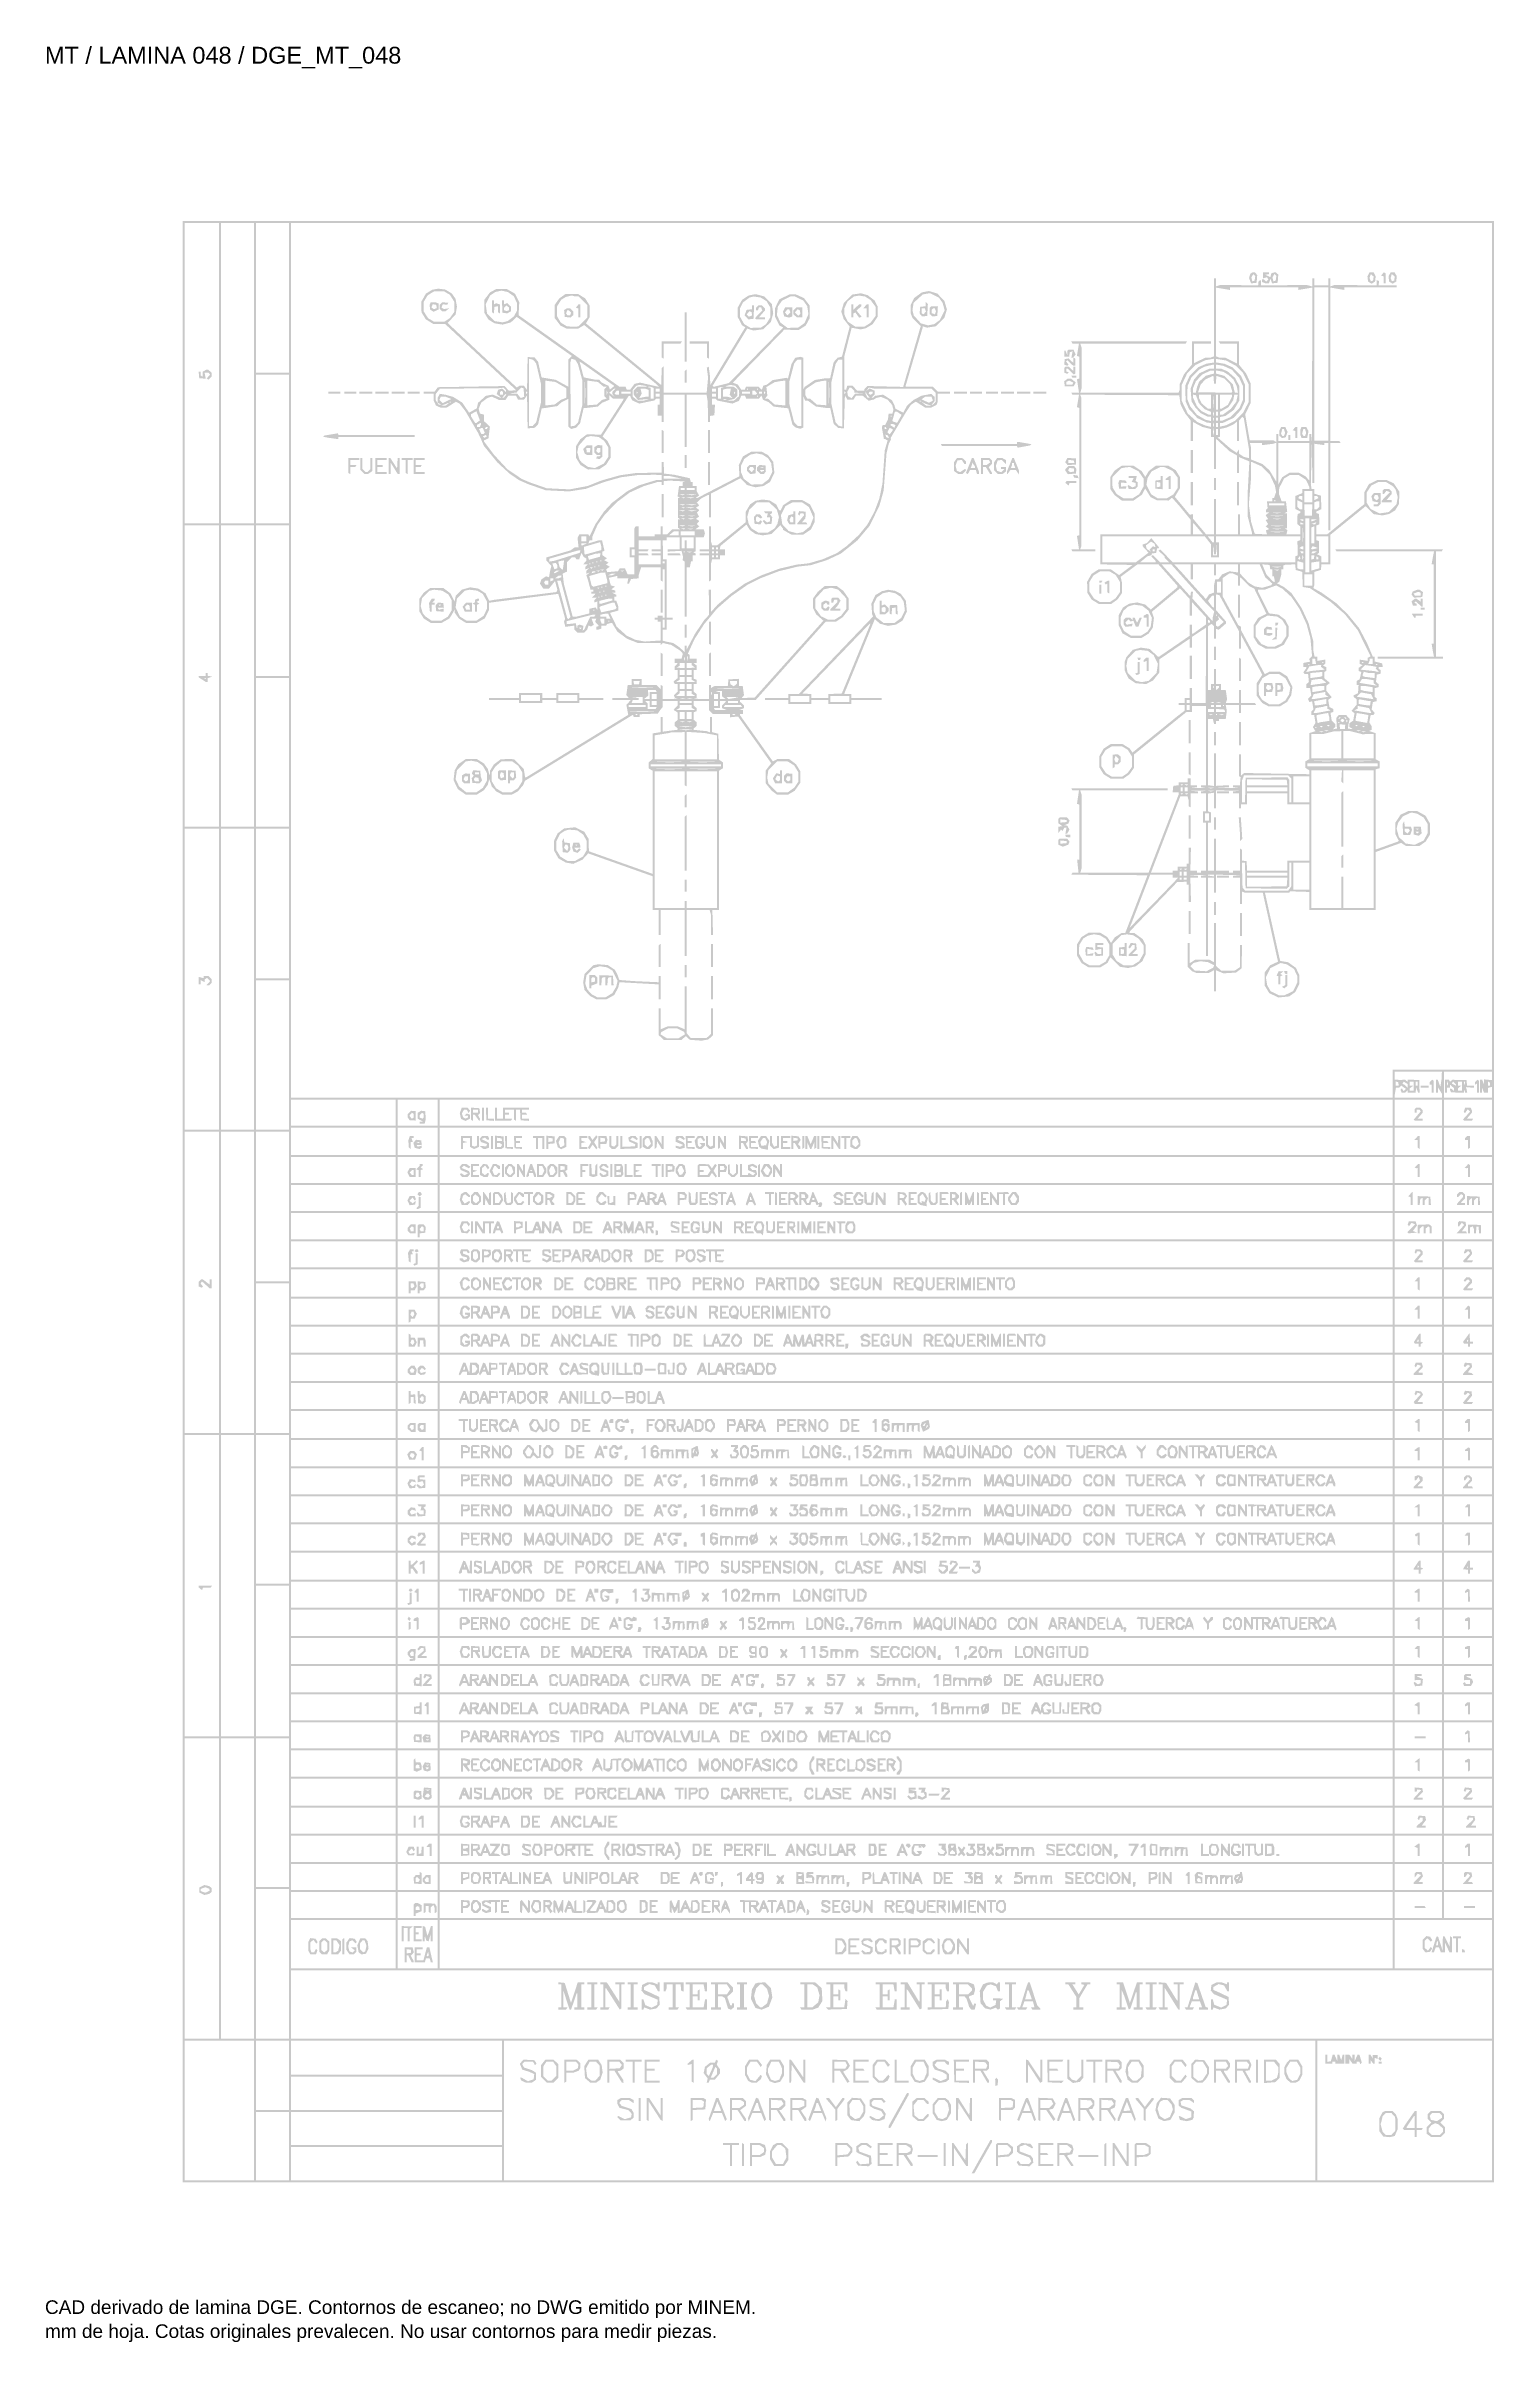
# Model space of a CAD drawing. Header units: millimetres. Extents: x 12 to 193, y 4 to 291.
import ezdxf

# ---------------------------------------------------------------- set-up
doc = ezdxf.new("R2010")
doc.units = ezdxf.units.MM
doc.layers.add('DGE_DATOS', color=7, linetype='Continuous', lineweight=0)
doc.layers.add('DGE_RELLENO', color=7, linetype='Continuous', lineweight=0)
doc.styles.add('DGE_ARIAL', font='arial.ttf')

msp = doc.modelspace()

# ---------------------------------------------------------------- texts
at = {"layer": 'DGE_DATOS', "style": 'DGE_ARIAL'}
for s, height, p in [('MT / LAMINA 048 / DGE_MT_048', 2.1, (12, 289.0389)), ('CAD derivado de lamina DGE. Contornos de escaneo; no DWG emitido por MINEM.', 1.7, (12, 8)), ('mm de hoja. Cotas originales prevalecen. No usar contornos para medir piezas.', 1.7, (12, 5))]:
    msp.add_text(s, height=height, dxfattribs=at).set_placement(p)

# ---------------------------------------------------------------- hatches: boundary and pattern name
at = {"layer": 'DGE_RELLENO'}
h = msp.add_hatch(color=7, dxfattribs=at)
h.paths.add_polyline_path([(29.2026, 146.9184), (29.2026, 24.4505), (111.0956, 24.4505), (192.9887, 24.4505), (192.9887, 146.9184), (192.9887, 269.3863), (111.0956, 269.3863), (29.2026, 269.3863)], flags=0)
h.paths.add_polyline_path([(33.7173, 250.3859), (33.7173, 231.6364), (31.5854, 231.6364), (29.4534, 231.6364), (29.4534, 250.3859), (29.4534, 269.1355), (31.5854, 269.1355), (33.7173, 269.1355)], flags=0)
h.paths.add_polyline_path([(38.1067, 250.3859), (38.1067, 231.6364), (36.0374, 231.6364), (33.9682, 231.6364), (33.9682, 250.3859), (33.9682, 269.1355), (36.0374, 269.1355), (38.1067, 269.1355)], flags=0)
h.paths.add_polyline_path([(42.4961, 259.7921), (42.4961, 250.4486), (40.4268, 250.4486), (38.3575, 250.4486), (38.3575, 259.7921), (38.3575, 269.1355), (40.4268, 269.1355), (42.4961, 269.1355)], flags=0)
h.paths.add_polyline_path([(192.7379, 216.273), (192.7379, 163.4105), (186.5301, 163.4105), (180.3223, 163.4105), (180.3223, 161.6547), (180.3223, 159.8989), (111.5346, 159.8989), (42.7469, 159.8989), (42.7469, 214.5172), (42.7469, 269.1355), (117.7424, 269.1355), (192.7379, 269.1355)], flags=0)
h.paths.add_polyline_path([(42.4961, 240.9171), (42.4961, 231.6364), (40.4268, 231.6364), (38.3575, 231.6364), (38.3575, 240.9171), (38.3575, 250.1978), (40.4268, 250.1978), (42.4961, 250.1978)], flags=0)
h.paths.add_polyline_path([(33.7173, 212.5733), (33.7173, 193.761), (31.5854, 193.761), (29.4534, 193.761), (29.4534, 212.5733), (29.4534, 231.3855), (31.5854, 231.3855), (33.7173, 231.3855)], flags=0)
h.paths.add_polyline_path([(38.1067, 212.5733), (38.1067, 193.761), (36.0374, 193.761), (33.9682, 193.761), (33.9682, 212.5733), (33.9682, 231.3855), (36.0374, 231.3855), (38.1067, 231.3855)], flags=0)
h.paths.add_polyline_path([(42.4961, 221.9794), (42.4961, 212.5733), (40.4268, 212.5733), (38.3575, 212.5733), (38.3575, 221.9794), (38.3575, 231.3855), (40.4268, 231.3855), (42.4961, 231.3855)], flags=0)
h.paths.add_polyline_path([(42.4961, 203.0417), (42.4961, 193.761), (40.4268, 193.761), (38.3575, 193.761), (38.3575, 203.0417), (38.3575, 212.3224), (40.4268, 212.3224), (42.4961, 212.3224)], flags=0)
h.paths.add_polyline_path([(33.7173, 174.6979), (33.7173, 155.8856), (31.5854, 155.8856), (29.4534, 155.8856), (29.4534, 174.6979), (29.4534, 193.5102), (31.5854, 193.5102), (33.7173, 193.5102)], flags=0)
h.paths.add_polyline_path([(38.1067, 174.6979), (38.1067, 155.8856), (36.0374, 155.8856), (33.9682, 155.8856), (33.9682, 174.6979), (33.9682, 193.5102), (36.0374, 193.5102), (38.1067, 193.5102)], flags=0)
h.paths.add_polyline_path([(42.4961, 184.1667), (42.4961, 174.8233), (40.4268, 174.8233), (38.3575, 174.8233), (38.3575, 184.1667), (38.3575, 193.5102), (40.4268, 193.5102), (42.4961, 193.5102)], flags=0)
h.paths.add_polyline_path([(42.4961, 165.229), (42.4961, 155.8856), (40.4268, 155.8856), (38.3575, 155.8856), (38.3575, 165.229), (38.3575, 174.5725), (40.4268, 174.5725), (42.4961, 174.5725)], flags=0)
h.paths.add_polyline_path([(186.4581, 162.7521), (186.4488, 162.3445), (186.364, 161.7923), (186.2793, 161.24), (186.1144, 161.6982), (185.9495, 162.1564), (185.8322, 162.1564), (185.7149, 162.1564), (185.7149, 161.3412), (185.7149, 160.526), (185.8403, 160.526), (185.9657, 160.526), (185.9662, 160.8709), (185.9667, 161.2157), (186.217, 160.8051), (186.4674, 160.3945), (186.4674, 160.1467), (186.4674, 159.8989), (183.5202, 159.8989), (180.5731, 159.8989), (180.5745, 160.0557), (180.5758, 160.2124), (180.6536, 160.6827), (180.7313, 161.153), (180.9406, 161.153), (181.15, 161.153), (181.2742, 161.2773), (181.3985, 161.4015), (181.6861, 161.2001), (181.9737, 160.9986), (181.8325, 160.8574), (181.6913, 160.7162), (181.578, 160.8996), (181.4646, 161.0831), (181.3796, 160.998), (181.2946, 160.913), (181.3688, 160.7195), (181.4431, 160.526), (181.6728, 160.526), (181.9024, 160.526), (182.0529, 160.6765), (182.2034, 160.827), (182.2034, 160.6765), (182.2034, 160.526), (182.7051, 160.526), (183.2067, 160.526), (183.22, 160.8709), (183.2334, 161.2157), (183.3697, 160.8709), (183.5059, 160.526), (183.5951, 160.526), (183.6842, 160.526), (183.6649, 161.3098), (183.6456, 162.0937), (182.9245, 162.1313), (182.2034, 162.1689), (182.2034, 162.0218), (182.2034, 161.8748), (182.0392, 162.0111), (181.875, 162.1474), (181.5689, 162.1289), (181.2628, 162.1104), (180.918, 162.1334), (180.5731, 162.1564), (180.5731, 162.658), (180.5731, 163.1597), (183.5202, 163.1597), (186.4674, 163.1597)], flags=0)
h.paths.add_polyline_path([(192.7379, 162.6234), (192.7379, 162.087), (192.2363, 162.1349), (191.7346, 162.1827), (191.7267, 161.8874), (191.7187, 161.592), (191.6053, 161.8742), (191.4919, 162.1564), (191.3624, 162.1564), (191.233, 162.1564), (191.233, 161.3412), (191.233, 160.526), (191.3584, 160.526), (191.4838, 160.526), (191.4917, 160.8081), (191.4997, 161.0903), (191.6131, 160.8081), (191.7265, 160.526), (191.9814, 160.526), (192.2363, 160.526), (192.2363, 160.8249), (192.2363, 161.1238), (192.4871, 161.1894), (192.7379, 161.255), (192.7379, 160.5769), (192.7379, 159.8989), (189.728, 159.8989), (186.7182, 159.8989), (186.7182, 161.5293), (186.7182, 163.1597), (189.728, 163.1597), (192.7379, 163.1597)], flags=0)
h.paths.add_polyline_path([(181.0526, 161.613), (181.0931, 161.4039), (180.8958, 161.4039), (180.6985, 161.4039), (180.6985, 161.6652), (180.6985, 161.9264), (180.8552, 161.8742), (181.012, 161.822)], flags=0)
h.paths.add_polyline_path([(182.2034, 161.3647), (182.2034, 161.1351), (182.0175, 161.321), (181.8317, 161.5069), (181.6818, 161.5568), (181.532, 161.6068), (181.6227, 161.7536), (181.7134, 161.9004), (181.9584, 161.7474), (182.2034, 161.5944)], flags=0)
h.paths.add_polyline_path([(182.9559, 161.3412), (182.9559, 160.7768), (182.7051, 160.7768), (182.4542, 160.7768), (182.4542, 160.9197), (182.4542, 161.0627), (182.6737, 161.2293), (182.8932, 161.3959), (182.6737, 161.3999), (182.4542, 161.4039), (182.4542, 161.6547), (182.4542, 161.9055), (182.7051, 161.9055), (182.9559, 161.9055)], flags=0)
h.paths.add_polyline_path([(183.4575, 161.6547), (183.4575, 161.4039), (183.3321, 161.4039), (183.2067, 161.4039), (183.2067, 161.6547), (183.2067, 161.9055), (183.3321, 161.9055), (183.4575, 161.9055)], flags=0)
h.paths.add_polyline_path([(192.4871, 161.5846), (192.4871, 161.4039), (192.3617, 161.4039), (192.2363, 161.4039), (192.2363, 161.6621), (192.2363, 161.9203), (192.3617, 161.8428), (192.4871, 161.7653)], flags=0)
h.paths.add_polyline_path([(55.7896, 158.0177), (55.7896, 156.3873), (49.2682, 156.3873), (42.7469, 156.3873), (42.7469, 158.0177), (42.7469, 159.6481), (49.2682, 159.6481), (55.7896, 159.6481)], flags=0)
h.paths.add_polyline_path([(61.0568, 158.0177), (61.0568, 156.3873), (58.5486, 156.3873), (56.0404, 156.3873), (56.0404, 158.0177), (56.0404, 159.6481), (58.5486, 159.6481), (61.0568, 159.6481)], flags=0)
h.paths.add_polyline_path([(180.3223, 158.0177), (180.3223, 156.3873), (120.815, 156.3873), (61.3077, 156.3873), (61.3077, 158.0177), (61.3077, 159.6481), (120.815, 159.6481), (180.3223, 159.6481)], flags=0)
h.paths.add_polyline_path([(186.4674, 158.0177), (186.4674, 156.3873), (183.5202, 156.3873), (180.5731, 156.3873), (180.5731, 158.0177), (180.5731, 159.6481), (183.5202, 159.6481), (186.4674, 159.6481)], flags=0)
h.paths.add_polyline_path([(192.7379, 158.0177), (192.7379, 156.3873), (189.728, 156.3873), (186.7182, 156.3873), (186.7182, 158.0177), (186.7182, 159.6481), (189.728, 159.6481), (192.7379, 159.6481)], flags=0)
h.paths.add_polyline_path([(55.7896, 154.4433), (55.7896, 152.7502), (49.2682, 152.7502), (42.7469, 152.7502), (42.7469, 154.4433), (42.7469, 156.1364), (49.2682, 156.1364), (55.7896, 156.1364)], flags=0)
h.paths.add_polyline_path([(61.0568, 154.4433), (61.0568, 152.7502), (58.5486, 152.7502), (56.0404, 152.7502), (56.0404, 154.4433), (56.0404, 156.1364), (58.5486, 156.1364), (61.0568, 156.1364)], flags=0)
h.paths.add_polyline_path([(180.3223, 154.4433), (180.3223, 152.7502), (120.815, 152.7502), (61.3077, 152.7502), (61.3077, 154.4433), (61.3077, 156.1364), (120.815, 156.1364), (180.3223, 156.1364)], flags=0)
h.paths.add_polyline_path([(186.4674, 154.4433), (186.4674, 152.7502), (183.5202, 152.7502), (180.5731, 152.7502), (180.5731, 154.4433), (180.5731, 156.1364), (183.5202, 156.1364), (186.4674, 156.1364)], flags=0)
h.paths.add_polyline_path([(192.7379, 154.4433), (192.7379, 152.7502), (189.728, 152.7502), (186.7182, 152.7502), (186.7182, 154.4433), (186.7182, 156.1364), (189.728, 156.1364), (192.7379, 156.1364)], flags=0)
h.paths.add_polyline_path([(33.7173, 136.8225), (33.7173, 118.0102), (31.5854, 118.0102), (29.4534, 118.0102), (29.4534, 136.8225), (29.4534, 155.6348), (31.5854, 155.6348), (33.7173, 155.6348)], flags=0)
h.paths.add_polyline_path([(38.1067, 136.8225), (38.1067, 118.0102), (36.0374, 118.0102), (33.9682, 118.0102), (33.9682, 136.8225), (33.9682, 155.6348), (36.0374, 155.6348), (38.1067, 155.6348)], flags=0)
h.paths.add_polyline_path([(42.4961, 146.2913), (42.4961, 136.9479), (40.4268, 136.9479), (38.3575, 136.9479), (38.3575, 146.2913), (38.3575, 155.6348), (40.4268, 155.6348), (42.4961, 155.6348)], flags=0)
h.paths.add_polyline_path([(55.7896, 150.869), (55.7896, 149.2386), (49.2682, 149.2386), (42.7469, 149.2386), (42.7469, 150.869), (42.7469, 152.4994), (49.2682, 152.4994), (55.7896, 152.4994)], flags=0)
h.paths.add_polyline_path([(61.0568, 150.869), (61.0568, 149.2386), (58.5486, 149.2386), (56.0404, 149.2386), (56.0404, 150.869), (56.0404, 152.4994), (58.5486, 152.4994), (61.0568, 152.4994)], flags=0)
h.paths.add_polyline_path([(180.3223, 150.869), (180.3223, 149.2386), (120.815, 149.2386), (61.3077, 149.2386), (61.3077, 150.869), (61.3077, 152.4994), (120.815, 152.4994), (180.3223, 152.4994)], flags=0)
h.paths.add_polyline_path([(186.4674, 150.869), (186.4674, 149.2386), (183.5202, 149.2386), (180.5731, 149.2386), (180.5731, 150.869), (180.5731, 152.4994), (183.5202, 152.4994), (186.4674, 152.4994)], flags=0)
h.paths.add_polyline_path([(192.7379, 150.869), (192.7379, 149.2386), (189.728, 149.2386), (186.7182, 149.2386), (186.7182, 150.869), (186.7182, 152.4994), (189.728, 152.4994), (192.7379, 152.4994)], flags=0)
h.paths.add_polyline_path([(55.7896, 147.3574), (55.7896, 145.727), (49.2682, 145.727), (42.7469, 145.727), (42.7469, 147.3574), (42.7469, 148.9878), (49.2682, 148.9878), (55.7896, 148.9878)], flags=0)
h.paths.add_polyline_path([(61.0568, 147.3574), (61.0568, 145.727), (58.5486, 145.727), (56.0404, 145.727), (56.0404, 147.3574), (56.0404, 148.9878), (58.5486, 148.9878), (61.0568, 148.9878)], flags=0)
h.paths.add_polyline_path([(180.3223, 147.3574), (180.3223, 145.727), (120.815, 145.727), (61.3077, 145.727), (61.3077, 147.3574), (61.3077, 148.9878), (120.815, 148.9878), (180.3223, 148.9878)], flags=0)
h.paths.add_polyline_path([(186.4674, 147.3574), (186.4674, 145.727), (183.5202, 145.727), (180.5731, 145.727), (180.5731, 147.3574), (180.5731, 148.9878), (183.5202, 148.9878), (186.4674, 148.9878)], flags=0)
h.paths.add_polyline_path([(192.7379, 147.3574), (192.7379, 145.727), (189.728, 145.727), (186.7182, 145.727), (186.7182, 147.3574), (186.7182, 148.9878), (189.728, 148.9878), (192.7379, 148.9878)], flags=0)
h.paths.add_polyline_path([(55.7896, 143.8457), (55.7896, 142.2154), (49.2682, 142.2154), (42.7469, 142.2154), (42.7469, 143.8457), (42.7469, 145.4761), (49.2682, 145.4761), (55.7896, 145.4761)], flags=0)
h.paths.add_polyline_path([(61.0568, 143.8457), (61.0568, 142.2154), (58.5486, 142.2154), (56.0404, 142.2154), (56.0404, 143.8457), (56.0404, 145.4761), (58.5486, 145.4761), (61.0568, 145.4761)], flags=0)
h.paths.add_polyline_path([(180.3223, 143.8457), (180.3223, 142.2154), (120.815, 142.2154), (61.3077, 142.2154), (61.3077, 143.8457), (61.3077, 145.4761), (120.815, 145.4761), (180.3223, 145.4761)], flags=0)
h.paths.add_polyline_path([(186.4674, 143.8457), (186.4674, 142.2154), (183.5202, 142.2154), (180.5731, 142.2154), (180.5731, 143.8457), (180.5731, 145.4761), (183.5202, 145.4761), (186.4674, 145.4761)], flags=0)
h.paths.add_polyline_path([(192.7379, 143.8457), (192.7379, 142.2154), (189.728, 142.2154), (186.7182, 142.2154), (186.7182, 143.8457), (186.7182, 145.4761), (189.728, 145.4761), (192.7379, 145.4761)], flags=0)
h.paths.add_polyline_path([(55.7896, 140.3341), (55.7896, 138.7037), (49.2682, 138.7037), (42.7469, 138.7037), (42.7469, 140.3341), (42.7469, 141.9645), (49.2682, 141.9645), (55.7896, 141.9645)], flags=0)
h.paths.add_polyline_path([(61.0568, 140.3341), (61.0568, 138.7037), (58.5486, 138.7037), (56.0404, 138.7037), (56.0404, 140.3341), (56.0404, 141.9645), (58.5486, 141.9645), (61.0568, 141.9645)], flags=0)
h.paths.add_polyline_path([(180.3223, 140.3341), (180.3223, 138.7037), (120.815, 138.7037), (61.3077, 138.7037), (61.3077, 140.3341), (61.3077, 141.9645), (120.815, 141.9645), (180.3223, 141.9645)], flags=0)
h.paths.add_polyline_path([(186.4674, 140.3341), (186.4674, 138.7037), (183.5202, 138.7037), (180.5731, 138.7037), (180.5731, 140.3341), (180.5731, 141.9645), (183.5202, 141.9645), (186.4674, 141.9645)], flags=0)
h.paths.add_polyline_path([(192.7379, 140.3341), (192.7379, 138.7037), (189.728, 138.7037), (186.7182, 138.7037), (186.7182, 140.3341), (186.7182, 141.9645), (189.728, 141.9645), (192.7379, 141.9645)], flags=0)
h.paths.add_polyline_path([(55.7896, 136.7598), (55.7896, 135.0667), (49.2682, 135.0667), (42.7469, 135.0667), (42.7469, 136.7598), (42.7469, 138.4529), (49.2682, 138.4529), (55.7896, 138.4529)], flags=0)
h.paths.add_polyline_path([(61.0568, 136.7598), (61.0568, 135.0667), (58.5486, 135.0667), (56.0404, 135.0667), (56.0404, 136.7598), (56.0404, 138.4529), (58.5486, 138.4529), (61.0568, 138.4529)], flags=0)
h.paths.add_polyline_path([(180.3223, 136.7598), (180.3223, 135.0667), (120.815, 135.0667), (61.3077, 135.0667), (61.3077, 136.7598), (61.3077, 138.4529), (120.815, 138.4529), (180.3223, 138.4529)], flags=0)
h.paths.add_polyline_path([(186.4674, 136.7598), (186.4674, 135.0667), (183.5202, 135.0667), (180.5731, 135.0667), (180.5731, 136.7598), (180.5731, 138.4529), (183.5202, 138.4529), (186.4674, 138.4529)], flags=0)
h.paths.add_polyline_path([(192.7379, 136.7598), (192.7379, 135.0667), (189.728, 135.0667), (186.7182, 135.0667), (186.7182, 136.7598), (186.7182, 138.4529), (189.728, 138.4529), (192.7379, 138.4529)], flags=0)
h.paths.add_polyline_path([(42.4961, 127.3537), (42.4961, 118.0102), (40.4268, 118.0102), (38.3575, 118.0102), (38.3575, 127.3537), (38.3575, 136.6971), (40.4268, 136.6971), (42.4961, 136.6971)], flags=0)
h.paths.add_polyline_path([(55.7896, 133.1855), (55.7896, 131.5551), (49.2682, 131.5551), (42.7469, 131.5551), (42.7469, 133.1855), (42.7469, 134.8159), (49.2682, 134.8159), (55.7896, 134.8159)], flags=0)
h.paths.add_polyline_path([(61.0568, 133.1855), (61.0568, 131.5551), (58.5486, 131.5551), (56.0404, 131.5551), (56.0404, 133.1855), (56.0404, 134.8159), (58.5486, 134.8159), (61.0568, 134.8159)], flags=0)
h.paths.add_polyline_path([(180.3223, 133.1855), (180.3223, 131.5551), (120.815, 131.5551), (61.3077, 131.5551), (61.3077, 133.1855), (61.3077, 134.8159), (120.815, 134.8159), (180.3223, 134.8159)], flags=0)
h.paths.add_polyline_path([(186.4674, 133.1855), (186.4674, 131.5551), (183.5202, 131.5551), (180.5731, 131.5551), (180.5731, 133.1855), (180.5731, 134.8159), (183.5202, 134.8159), (186.4674, 134.8159)], flags=0)
h.paths.add_polyline_path([(192.7379, 133.1855), (192.7379, 131.5551), (189.728, 131.5551), (186.7182, 131.5551), (186.7182, 133.1855), (186.7182, 134.8159), (189.728, 134.8159), (192.7379, 134.8159)], flags=0)
h.paths.add_polyline_path([(55.7896, 129.6738), (55.7896, 128.0434), (49.2682, 128.0434), (42.7469, 128.0434), (42.7469, 129.6738), (42.7469, 131.3042), (49.2682, 131.3042), (55.7896, 131.3042)], flags=0)
h.paths.add_polyline_path([(61.0568, 129.6738), (61.0568, 128.0434), (58.5486, 128.0434), (56.0404, 128.0434), (56.0404, 129.6738), (56.0404, 131.3042), (58.5486, 131.3042), (61.0568, 131.3042)], flags=0)
h.paths.add_polyline_path([(180.3223, 129.6738), (180.3223, 128.0434), (120.815, 128.0434), (61.3077, 128.0434), (61.3077, 129.6738), (61.3077, 131.3042), (120.815, 131.3042), (180.3223, 131.3042)], flags=0)
h.paths.add_polyline_path([(186.4674, 129.6738), (186.4674, 128.0434), (183.5202, 128.0434), (180.5731, 128.0434), (180.5731, 129.6738), (180.5731, 131.3042), (183.5202, 131.3042), (186.4674, 131.3042)], flags=0)
h.paths.add_polyline_path([(192.7379, 129.6738), (192.7379, 128.0434), (189.728, 128.0434), (186.7182, 128.0434), (186.7182, 129.6738), (186.7182, 131.3042), (189.728, 131.3042), (192.7379, 131.3042)], flags=0)
h.paths.add_polyline_path([(55.7896, 126.1622), (55.7896, 124.5318), (49.2682, 124.5318), (42.7469, 124.5318), (42.7469, 126.1622), (42.7469, 127.7926), (49.2682, 127.7926), (55.7896, 127.7926)], flags=0)
h.paths.add_polyline_path([(61.0568, 126.1622), (61.0568, 124.5318), (58.5486, 124.5318), (56.0404, 124.5318), (56.0404, 126.1622), (56.0404, 127.7926), (58.5486, 127.7926), (61.0568, 127.7926)], flags=0)
h.paths.add_polyline_path([(180.3223, 126.1622), (180.3223, 124.5318), (120.815, 124.5318), (61.3077, 124.5318), (61.3077, 126.1622), (61.3077, 127.7926), (120.815, 127.7926), (180.3223, 127.7926)], flags=0)
h.paths.add_polyline_path([(186.4674, 126.1622), (186.4674, 124.5318), (183.5202, 124.5318), (180.5731, 124.5318), (180.5731, 126.1622), (180.5731, 127.7926), (183.5202, 127.7926), (186.4674, 127.7926)], flags=0)
h.paths.add_polyline_path([(192.7379, 126.1622), (192.7379, 124.5318), (189.728, 124.5318), (186.7182, 124.5318), (186.7182, 126.1622), (186.7182, 127.7926), (189.728, 127.7926), (192.7379, 127.7926)], flags=0)
h.paths.add_polyline_path([(55.7896, 122.6506), (55.7896, 121.0202), (49.2682, 121.0202), (42.7469, 121.0202), (42.7469, 122.6506), (42.7469, 124.281), (49.2682, 124.281), (55.7896, 124.281)], flags=0)
h.paths.add_polyline_path([(61.0568, 122.6506), (61.0568, 121.0202), (58.5486, 121.0202), (56.0404, 121.0202), (56.0404, 122.6506), (56.0404, 124.281), (58.5486, 124.281), (61.0568, 124.281)], flags=0)
h.paths.add_polyline_path([(180.3223, 122.6506), (180.3223, 121.0202), (120.815, 121.0202), (61.3077, 121.0202), (61.3077, 122.6506), (61.3077, 124.281), (120.815, 124.281), (180.3223, 124.281)], flags=0)
h.paths.add_polyline_path([(186.4674, 122.6506), (186.4674, 121.0202), (183.5202, 121.0202), (180.5731, 121.0202), (180.5731, 122.6506), (180.5731, 124.281), (183.5202, 124.281), (186.4674, 124.281)], flags=0)
h.paths.add_polyline_path([(192.7379, 122.6506), (192.7379, 121.0202), (189.728, 121.0202), (186.7182, 121.0202), (186.7182, 122.6506), (186.7182, 124.281), (189.728, 124.281), (192.7379, 124.281)], flags=0)
h.paths.add_polyline_path([(55.7896, 119.0763), (55.7896, 117.3831), (49.2682, 117.3831), (42.7469, 117.3831), (42.7469, 119.0763), (42.7469, 120.7694), (49.2682, 120.7694), (55.7896, 120.7694)], flags=0)
h.paths.add_polyline_path([(61.0568, 119.0763), (61.0568, 117.3831), (58.5486, 117.3831), (56.0404, 117.3831), (56.0404, 119.0763), (56.0404, 120.7694), (58.5486, 120.7694), (61.0568, 120.7694)], flags=0)
h.paths.add_polyline_path([(180.3223, 119.0763), (180.3223, 117.3831), (120.815, 117.3831), (61.3077, 117.3831), (61.3077, 119.0763), (61.3077, 120.7694), (120.815, 120.7694), (180.3223, 120.7694)], flags=0)
h.paths.add_polyline_path([(186.4674, 119.0763), (186.4674, 117.3831), (183.5202, 117.3831), (180.5731, 117.3831), (180.5731, 119.0763), (180.5731, 120.7694), (183.5202, 120.7694), (186.4674, 120.7694)], flags=0)
h.paths.add_polyline_path([(192.7379, 119.0763), (192.7379, 117.3831), (189.728, 117.3831), (186.7182, 117.3831), (186.7182, 119.0763), (186.7182, 120.7694), (189.728, 120.7694), (192.7379, 120.7694)], flags=0)
h.paths.add_polyline_path([(33.7173, 98.9471), (33.7173, 80.1348), (31.5854, 80.1348), (29.4534, 80.1348), (29.4534, 98.9471), (29.4534, 117.7594), (31.5854, 117.7594), (33.7173, 117.7594)], flags=0)
h.paths.add_polyline_path([(38.1067, 98.9471), (38.1067, 80.1348), (36.0374, 80.1348), (33.9682, 80.1348), (33.9682, 98.9471), (33.9682, 117.7594), (36.0374, 117.7594), (38.1067, 117.7594)], flags=0)
h.paths.add_polyline_path([(42.4961, 108.4787), (42.4961, 99.198), (40.4268, 99.198), (38.3575, 99.198), (38.3575, 108.4787), (38.3575, 117.7594), (40.4268, 117.7594), (42.4961, 117.7594)], flags=0)
h.paths.add_polyline_path([(55.7896, 115.5019), (55.7896, 113.8715), (49.2682, 113.8715), (42.7469, 113.8715), (42.7469, 115.5019), (42.7469, 117.1323), (49.2682, 117.1323), (55.7896, 117.1323)], flags=0)
h.paths.add_polyline_path([(61.0568, 115.5019), (61.0568, 113.8715), (58.5486, 113.8715), (56.0404, 113.8715), (56.0404, 115.5019), (56.0404, 117.1323), (58.5486, 117.1323), (61.0568, 117.1323)], flags=0)
h.paths.add_polyline_path([(180.3223, 115.5019), (180.3223, 113.8715), (120.815, 113.8715), (61.3077, 113.8715), (61.3077, 115.5019), (61.3077, 117.1323), (120.815, 117.1323), (180.3223, 117.1323)], flags=0)
h.paths.add_polyline_path([(186.4674, 115.5019), (186.4674, 113.8715), (183.5202, 113.8715), (180.5731, 113.8715), (180.5731, 115.5019), (180.5731, 117.1323), (183.5202, 117.1323), (186.4674, 117.1323)], flags=0)
h.paths.add_polyline_path([(192.7379, 115.5019), (192.7379, 113.8715), (189.728, 113.8715), (186.7182, 113.8715), (186.7182, 115.5019), (186.7182, 117.1323), (189.728, 117.1323), (192.7379, 117.1323)], flags=0)
h.paths.add_polyline_path([(55.7896, 111.9903), (55.7896, 110.3599), (49.2682, 110.3599), (42.7469, 110.3599), (42.7469, 111.9903), (42.7469, 113.6207), (49.2682, 113.6207), (55.7896, 113.6207)], flags=0)
h.paths.add_polyline_path([(61.0568, 111.9903), (61.0568, 110.3599), (58.5486, 110.3599), (56.0404, 110.3599), (56.0404, 111.9903), (56.0404, 113.6207), (58.5486, 113.6207), (61.0568, 113.6207)], flags=0)
h.paths.add_polyline_path([(180.3223, 111.9903), (180.3223, 110.3599), (120.815, 110.3599), (61.3077, 110.3599), (61.3077, 111.9903), (61.3077, 113.6207), (120.815, 113.6207), (180.3223, 113.6207)], flags=0)
h.paths.add_polyline_path([(186.4674, 111.9903), (186.4674, 110.3599), (183.5202, 110.3599), (180.5731, 110.3599), (180.5731, 111.9903), (180.5731, 113.6207), (183.5202, 113.6207), (186.4674, 113.6207)], flags=0)
h.paths.add_polyline_path([(192.7379, 111.9903), (192.7379, 110.3599), (189.728, 110.3599), (186.7182, 110.3599), (186.7182, 111.9903), (186.7182, 113.6207), (189.728, 113.6207), (192.7379, 113.6207)], flags=0)
h.paths.add_polyline_path([(55.7896, 108.4787), (55.7896, 106.8483), (49.2682, 106.8483), (42.7469, 106.8483), (42.7469, 108.4787), (42.7469, 110.1091), (49.2682, 110.1091), (55.7896, 110.1091)], flags=0)
h.paths.add_polyline_path([(61.0568, 108.4787), (61.0568, 106.8483), (58.5486, 106.8483), (56.0404, 106.8483), (56.0404, 108.4787), (56.0404, 110.1091), (58.5486, 110.1091), (61.0568, 110.1091)], flags=0)
h.paths.add_polyline_path([(180.3223, 108.4787), (180.3223, 106.8483), (120.815, 106.8483), (61.3077, 106.8483), (61.3077, 108.4787), (61.3077, 110.1091), (120.815, 110.1091), (180.3223, 110.1091)], flags=0)
h.paths.add_polyline_path([(186.4674, 108.4787), (186.4674, 106.8483), (183.5202, 106.8483), (180.5731, 106.8483), (180.5731, 108.4787), (180.5731, 110.1091), (183.5202, 110.1091), (186.4674, 110.1091)], flags=0)
h.paths.add_polyline_path([(192.7379, 108.4787), (192.7379, 106.8483), (189.728, 106.8483), (186.7182, 106.8483), (186.7182, 108.4787), (186.7182, 110.1091), (189.728, 110.1091), (192.7379, 110.1091)], flags=0)
h.paths.add_polyline_path([(55.7896, 104.967), (55.7896, 103.3367), (49.2682, 103.3367), (42.7469, 103.3367), (42.7469, 104.967), (42.7469, 106.5974), (49.2682, 106.5974), (55.7896, 106.5974)], flags=0)
h.paths.add_polyline_path([(61.0568, 104.967), (61.0568, 103.3367), (58.5486, 103.3367), (56.0404, 103.3367), (56.0404, 104.967), (56.0404, 106.5974), (58.5486, 106.5974), (61.0568, 106.5974)], flags=0)
h.paths.add_polyline_path([(180.3223, 104.967), (180.3223, 103.3367), (120.815, 103.3367), (61.3077, 103.3367), (61.3077, 104.967), (61.3077, 106.5974), (120.815, 106.5974), (180.3223, 106.5974)], flags=0)
h.paths.add_polyline_path([(186.4674, 104.967), (186.4674, 103.3367), (183.5202, 103.3367), (180.5731, 103.3367), (180.5731, 104.967), (180.5731, 106.5974), (183.5202, 106.5974), (186.4674, 106.5974)], flags=0)
h.paths.add_polyline_path([(192.7379, 104.967), (192.7379, 103.3367), (189.728, 103.3367), (186.7182, 103.3367), (186.7182, 104.967), (186.7182, 106.5974), (189.728, 106.5974), (192.7379, 106.5974)], flags=0)
h.paths.add_polyline_path([(55.7896, 101.3927), (55.7896, 99.6996), (49.2682, 99.6996), (42.7469, 99.6996), (42.7469, 101.3927), (42.7469, 103.0858), (49.2682, 103.0858), (55.7896, 103.0858)], flags=0)
h.paths.add_polyline_path([(61.0568, 101.3927), (61.0568, 99.6996), (58.5486, 99.6996), (56.0404, 99.6996), (56.0404, 101.3927), (56.0404, 103.0858), (58.5486, 103.0858), (61.0568, 103.0858)], flags=0)
h.paths.add_polyline_path([(180.3223, 101.3927), (180.3223, 99.6996), (120.815, 99.6996), (61.3077, 99.6996), (61.3077, 101.3927), (61.3077, 103.0858), (120.815, 103.0858), (180.3223, 103.0858)], flags=0)
h.paths.add_polyline_path([(186.4674, 101.3927), (186.4674, 99.6996), (183.5202, 99.6996), (180.5731, 99.6996), (180.5731, 101.3927), (180.5731, 103.0858), (183.5202, 103.0858), (186.4674, 103.0858)], flags=0)
h.paths.add_polyline_path([(192.7379, 101.3927), (192.7379, 99.6996), (189.728, 99.6996), (186.7182, 99.6996), (186.7182, 101.3927), (186.7182, 103.0858), (189.728, 103.0858), (192.7379, 103.0858)], flags=0)
h.paths.add_polyline_path([(55.7896, 97.8184), (55.7896, 96.188), (49.2682, 96.188), (42.7469, 96.188), (42.7469, 97.8184), (42.7469, 99.4488), (49.2682, 99.4488), (55.7896, 99.4488)], flags=0)
h.paths.add_polyline_path([(61.0568, 97.8184), (61.0568, 96.188), (58.5486, 96.188), (56.0404, 96.188), (56.0404, 97.8184), (56.0404, 99.4488), (58.5486, 99.4488), (61.0568, 99.4488)], flags=0)
h.paths.add_polyline_path([(180.3223, 97.8184), (180.3223, 96.188), (120.815, 96.188), (61.3077, 96.188), (61.3077, 97.8184), (61.3077, 99.4488), (120.815, 99.4488), (180.3223, 99.4488)], flags=0)
h.paths.add_polyline_path([(186.4674, 97.8184), (186.4674, 96.188), (183.5202, 96.188), (180.5731, 96.188), (180.5731, 97.8184), (180.5731, 99.4488), (183.5202, 99.4488), (186.4674, 99.4488)], flags=0)
h.paths.add_polyline_path([(192.7379, 97.8184), (192.7379, 96.188), (189.728, 96.188), (186.7182, 96.188), (186.7182, 97.8184), (186.7182, 99.4488), (189.728, 99.4488), (192.7379, 99.4488)], flags=0)
h.paths.add_polyline_path([(42.4961, 89.541), (42.4961, 80.1348), (40.4268, 80.1348), (38.3575, 80.1348), (38.3575, 89.541), (38.3575, 98.9471), (40.4268, 98.9471), (42.4961, 98.9471)], flags=0)
h.paths.add_polyline_path([(55.7896, 94.3068), (55.7896, 92.6764), (49.2682, 92.6764), (42.7469, 92.6764), (42.7469, 94.3068), (42.7469, 95.9372), (49.2682, 95.9372), (55.7896, 95.9372)], flags=0)
h.paths.add_polyline_path([(61.0568, 94.3068), (61.0568, 92.6764), (58.5486, 92.6764), (56.0404, 92.6764), (56.0404, 94.3068), (56.0404, 95.9372), (58.5486, 95.9372), (61.0568, 95.9372)], flags=0)
h.paths.add_polyline_path([(180.3223, 94.3068), (180.3223, 92.6764), (120.815, 92.6764), (61.3077, 92.6764), (61.3077, 94.3068), (61.3077, 95.9372), (120.815, 95.9372), (180.3223, 95.9372)], flags=0)
h.paths.add_polyline_path([(186.4674, 94.3068), (186.4674, 92.6764), (183.5202, 92.6764), (180.5731, 92.6764), (180.5731, 94.3068), (180.5731, 95.9372), (183.5202, 95.9372), (186.4674, 95.9372)], flags=0)
h.paths.add_polyline_path([(192.7379, 94.3068), (192.7379, 92.6764), (189.728, 92.6764), (186.7182, 92.6764), (186.7182, 94.3068), (186.7182, 95.9372), (189.728, 95.9372), (192.7379, 95.9372)], flags=0)
h.paths.add_polyline_path([(55.7896, 90.7951), (55.7896, 89.1647), (49.2682, 89.1647), (42.7469, 89.1647), (42.7469, 90.7951), (42.7469, 92.4255), (49.2682, 92.4255), (55.7896, 92.4255)], flags=0)
h.paths.add_polyline_path([(61.0568, 90.7951), (61.0568, 89.1647), (58.5486, 89.1647), (56.0404, 89.1647), (56.0404, 90.7951), (56.0404, 92.4255), (58.5486, 92.4255), (61.0568, 92.4255)], flags=0)
h.paths.add_polyline_path([(180.3223, 90.7951), (180.3223, 89.1647), (120.815, 89.1647), (61.3077, 89.1647), (61.3077, 90.7951), (61.3077, 92.4255), (120.815, 92.4255), (180.3223, 92.4255)], flags=0)
h.paths.add_polyline_path([(186.4674, 90.7951), (186.4674, 89.1647), (183.5202, 89.1647), (180.5731, 89.1647), (180.5731, 90.7951), (180.5731, 92.4255), (183.5202, 92.4255), (186.4674, 92.4255)], flags=0)
h.paths.add_polyline_path([(192.7379, 90.7951), (192.7379, 89.1647), (189.728, 89.1647), (186.7182, 89.1647), (186.7182, 90.7951), (186.7182, 92.4255), (189.728, 92.4255), (192.7379, 92.4255)], flags=0)
h.paths.add_polyline_path([(55.7896, 87.2835), (55.7896, 85.6531), (49.2682, 85.6531), (42.7469, 85.6531), (42.7469, 87.2835), (42.7469, 88.9139), (49.2682, 88.9139), (55.7896, 88.9139)], flags=0)
h.paths.add_polyline_path([(61.0568, 87.2835), (61.0568, 85.6531), (58.5486, 85.6531), (56.0404, 85.6531), (56.0404, 87.2835), (56.0404, 88.9139), (58.5486, 88.9139), (61.0568, 88.9139)], flags=0)
h.paths.add_polyline_path([(180.3223, 87.2835), (180.3223, 85.6531), (120.815, 85.6531), (61.3077, 85.6531), (61.3077, 87.2835), (61.3077, 88.9139), (120.815, 88.9139), (180.3223, 88.9139)], flags=0)
h.paths.add_polyline_path([(186.4674, 87.2835), (186.4674, 85.6531), (183.5202, 85.6531), (180.5731, 85.6531), (180.5731, 87.2835), (180.5731, 88.9139), (183.5202, 88.9139), (186.4674, 88.9139)], flags=0)
h.paths.add_polyline_path([(192.7379, 87.2835), (192.7379, 85.6531), (189.728, 85.6531), (186.7182, 85.6531), (186.7182, 87.2835), (186.7182, 88.9139), (189.728, 88.9139), (192.7379, 88.9139)], flags=0)
h.paths.add_polyline_path([(55.7896, 83.7719), (55.7896, 82.1415), (49.2682, 82.1415), (42.7469, 82.1415), (42.7469, 83.7719), (42.7469, 85.4023), (49.2682, 85.4023), (55.7896, 85.4023)], flags=0)
h.paths.add_polyline_path([(61.0568, 83.7719), (61.0568, 82.1415), (58.5486, 82.1415), (56.0404, 82.1415), (56.0404, 83.7719), (56.0404, 85.4023), (58.5486, 85.4023), (61.0568, 85.4023)], flags=0)
h.paths.add_polyline_path([(180.3223, 83.7719), (180.3223, 82.1415), (120.815, 82.1415), (61.3077, 82.1415), (61.3077, 83.7719), (61.3077, 85.4023), (120.815, 85.4023), (180.3223, 85.4023)], flags=0)
h.paths.add_polyline_path([(186.4674, 83.7719), (186.4674, 82.1415), (183.5202, 82.1415), (180.5731, 82.1415), (180.5731, 83.7719), (180.5731, 85.4023), (183.5202, 85.4023), (186.4674, 85.4023)], flags=0)
h.paths.add_polyline_path([(192.7379, 83.7719), (192.7379, 82.1415), (189.728, 82.1415), (186.7182, 82.1415), (186.7182, 83.7719), (186.7182, 85.4023), (189.728, 85.4023), (192.7379, 85.4023)], flags=0)
h.paths.add_polyline_path([(55.7896, 80.2603), (55.7896, 78.6299), (49.2682, 78.6299), (42.7469, 78.6299), (42.7469, 80.2603), (42.7469, 81.8907), (49.2682, 81.8907), (55.7896, 81.8907)], flags=0)
h.paths.add_polyline_path([(61.0568, 80.2603), (61.0568, 78.6299), (58.5486, 78.6299), (56.0404, 78.6299), (56.0404, 80.2603), (56.0404, 81.8907), (58.5486, 81.8907), (61.0568, 81.8907)], flags=0)
h.paths.add_polyline_path([(180.3223, 80.2603), (180.3223, 78.6299), (120.815, 78.6299), (61.3077, 78.6299), (61.3077, 80.2603), (61.3077, 81.8907), (120.815, 81.8907), (180.3223, 81.8907)], flags=0)
h.paths.add_polyline_path([(186.4674, 80.2603), (186.4674, 78.6299), (183.5202, 78.6299), (180.5731, 78.6299), (180.5731, 80.2603), (180.5731, 81.8907), (183.5202, 81.8907), (186.4674, 81.8907)], flags=0)
h.paths.add_polyline_path([(192.7379, 80.2603), (192.7379, 78.6299), (189.728, 78.6299), (186.7182, 78.6299), (186.7182, 80.2603), (186.7182, 81.8907), (189.728, 81.8907), (192.7379, 81.8907)], flags=0)
h.paths.add_polyline_path([(33.7173, 61.1344), (33.7173, 42.3849), (31.5854, 42.3849), (29.4534, 42.3849), (29.4534, 61.1344), (29.4534, 79.884), (31.5854, 79.884), (33.7173, 79.884)], flags=0)
h.paths.add_polyline_path([(38.1067, 61.1344), (38.1067, 42.3849), (36.0374, 42.3849), (33.9682, 42.3849), (33.9682, 61.1344), (33.9682, 79.884), (36.0374, 79.884), (38.1067, 79.884)], flags=0)
h.paths.add_polyline_path([(42.4961, 70.6033), (42.4961, 61.3226), (40.4268, 61.3226), (38.3575, 61.3226), (38.3575, 70.6033), (38.3575, 79.884), (40.4268, 79.884), (42.4961, 79.884)], flags=0)
h.paths.add_polyline_path([(55.7896, 76.7486), (55.7896, 75.1182), (49.2682, 75.1182), (42.7469, 75.1182), (42.7469, 76.7486), (42.7469, 78.379), (49.2682, 78.379), (55.7896, 78.379)], flags=0)
h.paths.add_polyline_path([(61.0568, 76.7486), (61.0568, 75.1182), (58.5486, 75.1182), (56.0404, 75.1182), (56.0404, 76.7486), (56.0404, 78.379), (58.5486, 78.379), (61.0568, 78.379)], flags=0)
h.paths.add_polyline_path([(180.3223, 76.7486), (180.3223, 75.1182), (120.815, 75.1182), (61.3077, 75.1182), (61.3077, 76.7486), (61.3077, 78.379), (120.815, 78.379), (180.3223, 78.379)], flags=0)
h.paths.add_polyline_path([(186.4674, 76.7486), (186.4674, 75.1182), (183.5202, 75.1182), (180.5731, 75.1182), (180.5731, 76.7486), (180.5731, 78.379), (183.5202, 78.379), (186.4674, 78.379)], flags=0)
h.paths.add_polyline_path([(192.7379, 76.7486), (192.7379, 75.1182), (189.728, 75.1182), (186.7182, 75.1182), (186.7182, 76.7486), (186.7182, 78.379), (189.728, 78.379), (192.7379, 78.379)], flags=0)
h.paths.add_polyline_path([(55.7896, 73.1743), (55.7896, 71.4812), (49.2682, 71.4812), (42.7469, 71.4812), (42.7469, 73.1743), (42.7469, 74.8674), (49.2682, 74.8674), (55.7896, 74.8674)], flags=0)
h.paths.add_polyline_path([(61.0568, 73.1743), (61.0568, 71.4812), (58.5486, 71.4812), (56.0404, 71.4812), (56.0404, 73.1743), (56.0404, 74.8674), (58.5486, 74.8674), (61.0568, 74.8674)], flags=0)
h.paths.add_polyline_path([(180.3223, 73.1743), (180.3223, 71.4812), (120.815, 71.4812), (61.3077, 71.4812), (61.3077, 73.1743), (61.3077, 74.8674), (120.815, 74.8674), (180.3223, 74.8674)], flags=0)
h.paths.add_polyline_path([(186.4674, 73.1743), (186.4674, 71.4812), (183.5202, 71.4812), (180.5731, 71.4812), (180.5731, 73.1743), (180.5731, 74.8674), (183.5202, 74.8674), (186.4674, 74.8674)], flags=0)
h.paths.add_polyline_path([(192.7379, 73.1743), (192.7379, 71.4812), (189.728, 71.4812), (186.7182, 71.4812), (186.7182, 73.1743), (186.7182, 74.8674), (189.728, 74.8674), (192.7379, 74.8674)], flags=0)
h.paths.add_polyline_path([(55.7896, 69.6), (55.7896, 67.9696), (49.2682, 67.9696), (42.7469, 67.9696), (42.7469, 69.6), (42.7469, 71.2304), (49.2682, 71.2304), (55.7896, 71.2304)], flags=0)
h.paths.add_polyline_path([(61.0568, 69.6), (61.0568, 67.9696), (58.5486, 67.9696), (56.0404, 67.9696), (56.0404, 69.6), (56.0404, 71.2304), (58.5486, 71.2304), (61.0568, 71.2304)], flags=0)
h.paths.add_polyline_path([(180.3223, 69.6), (180.3223, 67.9696), (120.815, 67.9696), (61.3077, 67.9696), (61.3077, 69.6), (61.3077, 71.2304), (120.815, 71.2304), (180.3223, 71.2304)], flags=0)
h.paths.add_polyline_path([(186.4674, 69.6), (186.4674, 67.9696), (183.5202, 67.9696), (180.5731, 67.9696), (180.5731, 69.6), (180.5731, 71.2304), (183.5202, 71.2304), (186.4674, 71.2304)], flags=0)
h.paths.add_polyline_path([(192.7379, 69.6), (192.7379, 67.9696), (189.728, 67.9696), (186.7182, 67.9696), (186.7182, 69.6), (186.7182, 71.2304), (189.728, 71.2304), (192.7379, 71.2304)], flags=0)
h.paths.add_polyline_path([(55.7896, 66.0883), (55.7896, 64.458), (49.2682, 64.458), (42.7469, 64.458), (42.7469, 66.0883), (42.7469, 67.7187), (49.2682, 67.7187), (55.7896, 67.7187)], flags=0)
h.paths.add_polyline_path([(61.0568, 66.0883), (61.0568, 64.458), (58.5486, 64.458), (56.0404, 64.458), (56.0404, 66.0883), (56.0404, 67.7187), (58.5486, 67.7187), (61.0568, 67.7187)], flags=0)
h.paths.add_polyline_path([(180.3223, 66.0883), (180.3223, 64.458), (120.815, 64.458), (61.3077, 64.458), (61.3077, 66.0883), (61.3077, 67.7187), (120.815, 67.7187), (180.3223, 67.7187)], flags=0)
h.paths.add_polyline_path([(186.4674, 66.0883), (186.4674, 64.458), (183.5202, 64.458), (180.5731, 64.458), (180.5731, 66.0883), (180.5731, 67.7187), (183.5202, 67.7187), (186.4674, 67.7187)], flags=0)
h.paths.add_polyline_path([(192.7379, 66.0883), (192.7379, 64.458), (189.728, 64.458), (186.7182, 64.458), (186.7182, 66.0883), (186.7182, 67.7187), (189.728, 67.7187), (192.7379, 67.7187)], flags=0)
h.paths.add_polyline_path([(55.7896, 62.5767), (55.7896, 60.9463), (49.2682, 60.9463), (42.7469, 60.9463), (42.7469, 62.5767), (42.7469, 64.2071), (49.2682, 64.2071), (55.7896, 64.2071)], flags=0)
h.paths.add_polyline_path([(61.0568, 62.5767), (61.0568, 60.9463), (58.5486, 60.9463), (56.0404, 60.9463), (56.0404, 62.5767), (56.0404, 64.2071), (58.5486, 64.2071), (61.0568, 64.2071)], flags=0)
h.paths.add_polyline_path([(180.3223, 62.5767), (180.3223, 60.9463), (120.815, 60.9463), (61.3077, 60.9463), (61.3077, 62.5767), (61.3077, 64.2071), (120.815, 64.2071), (180.3223, 64.2071)], flags=0)
h.paths.add_polyline_path([(186.4674, 62.5767), (186.4674, 60.9463), (183.5202, 60.9463), (180.5731, 60.9463), (180.5731, 62.5767), (180.5731, 64.2071), (183.5202, 64.2071), (186.4674, 64.2071)], flags=0)
h.paths.add_polyline_path([(192.7379, 62.5767), (192.7379, 60.9463), (189.728, 60.9463), (186.7182, 60.9463), (186.7182, 62.5767), (186.7182, 64.2071), (189.728, 64.2071), (192.7379, 64.2071)], flags=0)
h.paths.add_polyline_path([(42.4961, 51.7283), (42.4961, 42.3849), (40.4268, 42.3849), (38.3575, 42.3849), (38.3575, 51.7283), (38.3575, 61.0717), (40.4268, 61.0717), (42.4961, 61.0717)], flags=0)
h.paths.add_polyline_path([(55.7896, 59.0651), (55.7896, 57.4347), (49.2682, 57.4347), (42.7469, 57.4347), (42.7469, 59.0651), (42.7469, 60.6955), (49.2682, 60.6955), (55.7896, 60.6955)], flags=0)
h.paths.add_polyline_path([(61.0568, 59.0651), (61.0568, 57.4347), (58.5486, 57.4347), (56.0404, 57.4347), (56.0404, 59.0651), (56.0404, 60.6955), (58.5486, 60.6955), (61.0568, 60.6955)], flags=0)
h.paths.add_polyline_path([(180.3223, 59.0651), (180.3223, 57.4347), (120.815, 57.4347), (61.3077, 57.4347), (61.3077, 59.0651), (61.3077, 60.6955), (120.815, 60.6955), (180.3223, 60.6955)], flags=0)
h.paths.add_polyline_path([(186.4674, 59.0651), (186.4674, 57.4347), (183.5202, 57.4347), (180.5731, 57.4347), (180.5731, 59.0651), (180.5731, 60.6955), (183.5202, 60.6955), (186.4674, 60.6955)], flags=0)
h.paths.add_polyline_path([(192.7379, 59.0651), (192.7379, 57.4347), (189.728, 57.4347), (186.7182, 57.4347), (186.7182, 59.0651), (186.7182, 60.6955), (189.728, 60.6955), (192.7379, 60.6955)], flags=0)
h.paths.add_polyline_path([(55.7896, 54.1739), (55.7896, 51.1639), (49.2682, 51.1639), (42.7469, 51.1639), (42.7469, 54.1739), (42.7469, 57.1839), (49.2682, 57.1839), (55.7896, 57.1839)], flags=0)
h.paths.add_polyline_path([(61.0568, 54.1739), (61.0568, 51.1639), (58.5486, 51.1639), (56.0404, 51.1639), (56.0404, 54.1739), (56.0404, 57.1839), (58.5486, 57.1839), (61.0568, 57.1839)], flags=0)
h.paths.add_polyline_path([(180.3223, 54.1739), (180.3223, 51.1639), (120.815, 51.1639), (61.3077, 51.1639), (61.3077, 54.1739), (61.3077, 57.1839), (120.815, 57.1839), (180.3223, 57.1839)], flags=0)
h.paths.add_polyline_path([(192.7379, 54.1739), (192.7379, 51.1639), (186.6555, 51.1639), (180.5731, 51.1639), (180.5731, 54.1739), (180.5731, 57.1839), (186.6555, 57.1839), (192.7379, 57.1839)], flags=0)
h.paths.add_polyline_path([(192.7379, 46.649), (192.7379, 42.3849), (117.7424, 42.3849), (42.7469, 42.3849), (42.7469, 46.649), (42.7469, 50.9131), (117.7424, 50.9131), (192.7379, 50.9131)], flags=0)
h.paths.add_polyline_path([(38.1067, 33.4177), (38.1067, 24.7013), (33.78, 24.7013), (29.4534, 24.7013), (29.4534, 33.4177), (29.4534, 42.1341), (33.78, 42.1341), (38.1067, 42.1341)], flags=0)
h.paths.add_polyline_path([(42.4961, 37.8072), (42.4961, 33.4804), (40.4268, 33.4804), (38.3575, 33.4804), (38.3575, 37.8072), (38.3575, 42.1341), (40.4268, 42.1341), (42.4961, 42.1341)], flags=0)
h.paths.add_polyline_path([(69.0831, 40.002), (69.0831, 37.8699), (55.915, 37.8699), (42.7469, 37.8699), (42.7469, 40.002), (42.7469, 42.1341), (55.915, 42.1341), (69.0831, 42.1341)], flags=0)
h.paths.add_polyline_path([(170.6656, 33.4177), (170.6656, 24.7013), (119.9998, 24.7013), (69.3339, 24.7013), (69.3339, 33.4177), (69.3339, 42.1341), (119.9998, 42.1341), (170.6656, 42.1341)], flags=0)
h.paths.add_polyline_path([(192.7379, 33.4177), (192.7379, 24.7013), (181.8272, 24.7013), (170.9165, 24.7013), (170.9165, 33.4177), (170.9165, 42.1341), (181.8272, 42.1341), (192.7379, 42.1341)], flags=0)
h.paths.add_polyline_path([(69.0831, 35.5498), (69.0831, 33.4804), (55.915, 33.4804), (42.7469, 33.4804), (42.7469, 35.5498), (42.7469, 37.6191), (55.915, 37.6191), (69.0831, 37.6191)], flags=0)
h.paths.add_polyline_path([(42.4961, 28.9655), (42.4961, 24.7013), (40.4268, 24.7013), (38.3575, 24.7013), (38.3575, 28.9655), (38.3575, 33.2296), (40.4268, 33.2296), (42.4961, 33.2296)], flags=0)
h.paths.add_polyline_path([(69.0831, 31.1602), (69.0831, 29.0909), (55.915, 29.0909), (42.7469, 29.0909), (42.7469, 31.1602), (42.7469, 33.2296), (55.915, 33.2296), (69.0831, 33.2296)], flags=0)
h.paths.add_polyline_path([(69.0831, 26.7707), (69.0831, 24.7013), (55.915, 24.7013), (42.7469, 24.7013), (42.7469, 26.7707), (42.7469, 28.84), (55.915, 28.84), (69.0831, 28.84)], flags=0)
h.paths.add_polyline_path([(31.9302, 250.6894), (31.7108, 250.5616), (31.7108, 250.2469), (31.7108, 249.9322), (31.5854, 250.0097), (31.4599, 250.0872), (31.4599, 250.3306), (31.4599, 250.5741), (31.3266, 250.5741), (31.1932, 250.5741), (31.2325, 250.1665), (31.2718, 249.7589), (31.6778, 249.7197), (32.0839, 249.6805), (32.007, 250.0646), (31.9302, 250.4486), (32.1893, 250.4486), (32.4484, 250.4486), (32.5308, 250.3153), (32.6132, 250.182), (32.4046, 249.9515), (32.1961, 249.721), (32.3195, 249.6447), (32.443, 249.5684), (32.6412, 249.7667), (32.8395, 249.9649), (32.8395, 250.1873), (32.8395, 250.4098), (32.6101, 250.6173), (32.3808, 250.8249), (32.2652, 250.8211), (32.1497, 250.8173)], flags=0)
h.paths.add_polyline_path([(162.6876, 262.8942), (162.5478, 262.802), (162.465, 262.5364), (162.3822, 262.2708), (162.5108, 261.9324), (162.6395, 261.5939), (162.9843, 261.6336), (163.3291, 261.6733), (163.3686, 262.1524), (163.408, 262.6314), (163.2592, 262.8108), (163.1103, 262.9902), (162.9689, 262.9882), (162.8275, 262.9863)], flags=0)
h.paths.add_polyline_path([(163.1203, 262.2306), (163.0783, 261.9438), (162.9375, 261.8975), (162.7967, 261.8512), (162.7344, 262.0893), (162.6722, 262.3275), (162.7942, 262.5455), (162.9162, 262.7635), (163.0392, 262.6405), (163.1622, 262.5174)], flags=0)
h.paths.add_polyline_path([(164.1443, 262.6055), (164.1443, 262.2208), (164.3846, 262.297), (164.6248, 262.3733), (164.7122, 262.2318), (164.7997, 262.0904), (164.6601, 261.9508), (164.5205, 261.8113), (164.37, 261.9617), (164.2195, 262.1122), (164.1192, 262.1122), (164.0189, 262.1122), (164.0189, 261.9375), (164.0189, 261.7628), (164.2173, 261.6867), (164.4156, 261.6106), (164.6477, 261.6106), (164.8799, 261.6106), (164.9688, 261.8907), (165.0577, 262.1708), (165.1644, 261.8823), (165.2711, 261.5937), (165.6169, 261.6335), (165.9627, 261.6733), (166.0003, 262.1858), (166.0379, 262.6983), (165.8496, 262.8546), (165.6613, 263.0109), (165.418, 262.9337), (165.1747, 262.8564), (165.1116, 262.6153), (165.0486, 262.3742), (164.723, 262.5254), (164.3974, 262.6766), (164.6471, 262.7167), (164.8968, 262.7568), (164.8968, 262.8735), (164.8968, 262.9902), (164.5205, 262.9902), (164.1443, 262.9902)], flags=0)
h.paths.add_polyline_path([(165.7539, 262.2306), (165.7119, 261.9438), (165.5711, 261.8975), (165.4303, 261.8512), (165.3681, 262.0893), (165.3058, 262.3275), (165.4278, 262.5455), (165.5498, 262.7635), (165.6728, 262.6405), (165.7959, 262.5174)], flags=0)
h.paths.add_polyline_path([(177.3091, 262.7331), (177.1715, 262.4761), (177.2106, 262.15), (177.2497, 261.824), (177.4692, 261.6866), (177.6886, 261.5492), (177.9081, 261.6866), (178.1276, 261.824), (178.1667, 262.15), (178.2057, 262.4761), (178.0682, 262.7331), (177.9306, 262.9902), (177.6886, 262.9902), (177.4466, 262.9902)], flags=0)
h.paths.add_polyline_path([(177.9142, 262.1958), (177.8767, 261.9438), (177.7354, 261.8973), (177.5941, 261.8508), (177.5131, 262.0619), (177.4321, 262.273), (177.5082, 262.5128), (177.5843, 262.7525), (177.7679, 262.6001), (177.9516, 262.4477)], flags=0)
h.paths.add_polyline_path([(179.051, 262.7803), (178.88, 262.5731), (179.0368, 262.5204), (179.1936, 262.4676), (179.1936, 262.0391), (179.1936, 261.6106), (179.319, 261.6106), (179.4444, 261.6106), (179.4444, 262.2303), (179.4444, 262.8499), (179.3332, 262.9187), (179.222, 262.9874)], flags=0)
h.paths.add_polyline_path([(179.9427, 262.7331), (179.8051, 262.4761), (179.8442, 262.15), (179.8833, 261.824), (180.1028, 261.6866), (180.3223, 261.5492), (180.5417, 261.6866), (180.7612, 261.824), (180.8003, 262.15), (180.8394, 262.4761), (180.7018, 262.7331), (180.5643, 262.9902), (180.3223, 262.9902), (180.0803, 262.9902)], flags=0)
h.paths.add_polyline_path([(180.5478, 262.1958), (180.5104, 261.9438), (180.3691, 261.8973), (180.2277, 261.8508), (180.1467, 262.0619), (180.0657, 262.273), (180.1418, 262.5128), (180.2179, 262.7525), (180.4016, 262.6001), (180.5852, 262.4477)], flags=0)
h.paths.add_polyline_path([(157.9992, 257.3599), (157.9992, 252.4821), (157.8008, 252.406), (157.6024, 252.3299), (157.2678, 252.3271), (156.9332, 252.3242), (156.2121, 251.9722), (155.491, 251.6202), (155.491, 252.853), (155.491, 254.0857), (156.557, 254.0857), (157.6229, 254.0857), (157.6229, 254.2111), (157.6229, 254.3365), (156.4315, 254.3365), (155.2401, 254.3365), (155.2401, 252.8854), (155.2401, 251.4343), (154.7529, 250.8474), (154.2657, 250.2605), (154.0005, 249.6489), (153.7352, 249.0372), (153.7352, 248.6871), (153.7352, 248.3371), (153.6591, 248.1387), (153.583, 247.9403), (147.4428, 247.9403), (141.3027, 247.9403), (141.3918, 248.221), (141.4809, 248.5017), (141.4823, 251.0115), (141.4837, 253.5213), (141.3932, 253.8035), (141.3027, 254.0857), (147.8878, 254.0857), (154.4729, 254.0857), (154.5504, 254.2111), (154.6279, 254.3365), (147.402, 254.3365), (140.1761, 254.3365), (140.2536, 254.2111), (140.3311, 254.0857), (140.7378, 254.0857), (141.1445, 254.0857), (141.0164, 253.311), (140.8883, 252.5364), (141.0412, 252.4854), (141.1942, 252.4344), (141.1942, 251.0757), (141.1942, 249.717), (141.0445, 249.6672), (140.8949, 249.6173), (141.0202, 248.7788), (141.1455, 247.9403), (140.6608, 247.9403), (140.1761, 247.9403), (140.2536, 247.8149), (140.3311, 247.6895), (140.7378, 247.6895), (141.1445, 247.6895), (141.0164, 246.9148), (140.8883, 246.1402), (141.0412, 246.0892), (141.1942, 246.0382), (141.1942, 238.0952), (141.1942, 230.1523), (141.0445, 230.1024), (140.8949, 230.0525), (141.0202, 229.2141), (141.1455, 228.3756), (140.6608, 228.3756), (140.1761, 228.3756), (140.2536, 228.2502), (140.3311, 228.1247), (141.7659, 228.1247), (143.2007, 228.1247), (143.2007, 228.2502), (143.2007, 228.3756), (142.2467, 228.3756), (141.2927, 228.3756), (141.3752, 228.5904), (141.4576, 228.8053), (141.4556, 238.0377), (141.4537, 247.2702), (141.3727, 247.481), (141.2918, 247.6919), (147.4806, 247.6593), (153.6695, 247.6268), (153.7516, 247.0525), (153.8337, 246.4781), (154.1147, 245.9237), (154.3957, 245.3693), (154.7552, 244.9123), (155.1147, 244.4553), (155.1147, 243.1879), (155.1147, 241.9204), (155.2401, 241.9204), (155.3656, 241.9204), (155.3656, 243.1083), (155.3656, 244.2962), (155.9589, 243.9807), (156.5523, 243.6652), (157.0876, 243.5304), (157.6229, 243.3956), (157.6229, 242.9088), (157.6229, 242.4221), (157.8111, 242.4221), (157.9992, 242.4221), (157.9992, 240.4154), (157.9992, 238.4088), (158.1246, 238.4088), (158.25, 238.4088), (158.25, 240.3011), (158.25, 242.1935), (159.0965, 241.4165), (159.943, 240.6395), (160.4124, 240.3707), (160.8817, 240.1019), (160.8827, 239.0045), (160.8836, 237.9071), (161.009, 237.9071), (161.1344, 237.9071), (161.1344, 238.9035), (161.1344, 239.8999), (161.7799, 239.6316), (162.4254, 239.3633), (162.3129, 237.287), (162.2004, 235.2107), (162.2137, 233.8311), (162.227, 232.4516), (162.4959, 231.4202), (162.7648, 230.3889), (162.7648, 230.3228), (162.7648, 230.2568), (162.0123, 230.2568), (161.2599, 230.2568), (161.2599, 231.5109), (161.2599, 232.7651), (161.1344, 232.7651), (161.009, 232.7651), (161.009, 231.5109), (161.009, 230.2568), (159.6295, 230.2568), (158.25, 230.2568), (158.25, 232.4516), (158.25, 234.6463), (158.1246, 234.6463), (157.9992, 234.6463), (157.9992, 232.4516), (157.9992, 230.2568), (157.5084, 230.2568), (157.0175, 230.2568), (156.1915, 231.2471), (155.3656, 232.2375), (155.3656, 232.5068), (155.3656, 232.7761), (155.1727, 232.7392), (154.9799, 232.7024), (154.0505, 233.8198), (153.121, 234.9371), (153.4445, 235.4892), (153.7681, 236.0413), (153.7619, 236.7233), (153.7558, 237.4052), (153.4906, 237.8343), (153.2255, 238.2634), (152.7592, 238.5483), (152.293, 238.8332), (151.5308, 238.8405), (150.7685, 238.8477), (150.3141, 238.5011), (149.8596, 238.1544), (149.6418, 237.7857), (149.4239, 237.4169), (149.2017, 237.7824), (148.9794, 238.1479), (148.4507, 238.4978), (147.9219, 238.8477), (147.223, 238.8475), (146.5241, 238.8472), (146.0707, 238.5406), (145.6172, 238.2339), (145.3287, 237.8128), (145.0401, 237.3916), (145.0401, 236.6634), (145.0401, 235.9352), (145.3206, 235.5413), (145.601, 235.1474), (146.0391, 234.8133), (146.4772, 234.4791), (147.2258, 234.4791), (147.9745, 234.4791), (148.4904, 234.8449), (149.0064, 235.2107), (149.2106, 235.5951), (149.4148, 235.9795), (149.7465, 235.4468), (150.0782, 234.914), (150.4958, 234.6972), (150.9135, 234.4804), (151.6279, 234.4798), (152.3423, 234.4791), (152.5536, 234.6544), (152.7648, 234.8297), (153.2368, 234.2979), (153.7087, 233.766), (154.4117, 232.9067), (155.1147, 232.0474), (155.1147, 231.1521), (155.1147, 230.2568), (149.4713, 230.2568), (143.8278, 230.2568), (143.8278, 228.3787), (143.8278, 226.5006), (145.839, 226.4661), (147.8503, 226.4316), (146.9991, 225.7968), (146.1479, 225.1619), (145.6309, 225.5271), (145.1138, 225.8923), (144.3628, 225.8923), (143.6117, 225.8923), (143.1612, 225.5976), (142.7107, 225.3029), (142.4377, 224.8178), (142.1647, 224.3326), (142.1708, 223.6578), (142.1769, 222.9829), (142.4443, 222.5502), (142.7117, 222.1175), (143.1757, 221.8292), (143.6397, 221.541), (144.4039, 221.5496), (145.1682, 221.5582), (145.559, 221.8365), (145.9498, 222.1148), (146.2276, 222.505), (146.5054, 222.8951), (146.5148, 223.5346), (146.5241, 224.1742), (146.4373, 224.5613), (146.3504, 224.9485), (147.394, 225.7214), (148.4376, 226.4943), (149.7572, 226.4943), (151.0768, 226.4943), (152.2492, 225.1762), (153.4217, 223.858), (153.4217, 223.7401), (153.4217, 223.6222), (151.7654, 222.2374), (150.109, 220.8527), (149.7717, 221.1654), (149.4343, 221.478), (148.9251, 221.6151), (148.4158, 221.7523), (147.9147, 221.6721), (147.4136, 221.592), (147.0268, 221.3529), (146.64, 221.1139), (146.3626, 220.6203), (146.0852, 220.1267), (146.0852, 219.525), (146.0852, 218.9232), (146.336, 218.405), (146.5868, 217.8869), (147.1033, 217.5966), (147.6198, 217.3063), (148.2946, 217.3124), (148.9694, 217.3184), (149.4062, 217.5884), (149.843, 217.8584), (150.1015, 218.2214), (150.3599, 218.5843), (150.4334, 219.2047), (150.5068, 219.8251), (150.3758, 220.2009), (150.2448, 220.5767), (152.0009, 222.0423), (153.757, 223.5078), (154.3675, 222.8377), (154.9779, 222.1675), (154.9836, 221.1328), (154.9893, 220.0982), (155.1147, 220.0982), (155.2401, 220.0982), (155.2462, 220.9447), (155.2522, 221.7913), (156.1239, 220.8507), (156.9956, 219.91), (156.9957, 219.4507), (156.9959, 218.9914), (156.1896, 218.4161), (155.3833, 217.8407), (155.3117, 217.8407), (155.2401, 217.8407), (155.2401, 218.4051), (155.2401, 218.9694), (155.1147, 218.9694), (154.9893, 218.9694), (154.9893, 218.2855), (154.9893, 217.6016), (153.0569, 216.2789), (151.1245, 214.9561), (151.0708, 214.9561), (151.017, 214.9561), (150.4983, 215.4496), (149.9795, 215.9431), (149.4343, 216.0249), (148.8891, 216.1066), (148.3765, 215.9686), (147.8638, 215.8306), (147.4677, 215.3794), (147.0717, 214.9283), (146.9547, 214.6205), (146.8376, 214.3127), (146.8376, 213.7961), (146.8376, 213.2795), (147.0866, 212.7696), (147.3356, 212.2597), (147.7844, 211.9558), (148.2333, 211.6519), (148.8836, 211.604), (149.534, 211.556), (149.964, 211.7825), (150.394, 212.0089), (150.7792, 212.4907), (151.1643, 212.9726), (151.1767, 213.8076), (151.189, 214.6426), (153.0892, 215.9365), (154.9893, 217.2305), (154.9893, 216.6577), (154.9893, 216.0849), (155.1147, 216.0849), (155.2401, 216.0849), (155.2401, 216.7563), (155.2401, 217.4276), (156.1214, 218.0136), (157.0026, 218.5996), (156.9913, 213.8933), (156.9801, 209.187), (156.1101, 209.187), (155.2401, 209.187), (155.2401, 210.1277), (155.2401, 211.0683), (155.1147, 211.0683), (154.9893, 211.0683), (154.9893, 210.4412), (154.9893, 209.8141), (154.6758, 209.8141), (154.3623, 209.8141), (154.3623, 209.5006), (154.3623, 209.187), (153.986, 209.187), (153.6098, 209.187), (153.6098, 209.0616), (153.6098, 208.9362), (153.986, 208.9362), (154.3623, 208.9362), (154.3576, 208.5913), (154.3529, 208.2464), (153.8673, 207.8702), (153.3818, 207.4939), (150.6056, 205.2482), (147.8293, 203.0024), (147.6471, 203.2626), (147.4649, 203.5228), (147.0221, 203.7965), (146.5793, 204.0701), (145.848, 204.0701), (145.1166, 204.0701), (144.6662, 203.7754), (144.2157, 203.4807), (143.9427, 202.9955), (143.6697, 202.5104), (143.6757, 201.8355), (143.6818, 201.1607), (143.9492, 200.728), (144.2167, 200.2952), (144.6806, 200.007), (145.1446, 199.7188), (145.9088, 199.7274), (146.6731, 199.736), (147.0639, 200.0143), (147.4547, 200.2925), (147.7417, 200.6952), (148.0287, 201.0978), (148.0288, 201.9323), (148.029, 202.7668), (151.2897, 205.4098), (154.5504, 208.0528), (154.8953, 208.0556), (155.2401, 208.0583), (155.2401, 208.4346), (155.2401, 208.8108), (156.118, 208.8108), (156.9959, 208.8108), (156.9959, 203.8569), (156.9959, 198.903), (156.6824, 198.903), (156.3688, 198.903), (156.3688, 198.7859), (156.3688, 198.6688), (156.7137, 198.6166), (157.0586, 198.5643), (156.0553, 198.5656), (155.052, 198.5669), (155.4596, 198.6175), (155.8672, 198.6681), (155.8672, 198.7855), (155.8672, 198.903), (155.491, 198.903), (155.1147, 198.903), (155.1147, 199.342), (155.1147, 199.7809), (154.9266, 199.7809), (154.7385, 199.7809), (154.7385, 199.5301), (154.7385, 199.2793), (154.1742, 199.2793), (153.6098, 199.2793), (153.6098, 199.0995), (153.6098, 198.9197), (153.2649, 198.88), (152.9201, 198.8403), (152.8808, 198.4327), (152.8415, 198.0251), (153.2256, 198.0251), (153.6098, 198.0251), (153.6098, 197.9144), (153.6098, 197.8037), (151.9695, 193.5562), (150.3292, 189.3087), (150.0793, 188.6503), (149.8295, 187.9919), (145.5661, 187.9919), (141.3027, 187.9919), (141.3853, 188.2523), (141.468, 188.5128), (141.4672, 193.1364), (141.4664, 197.76), (141.3845, 198.018), (141.3027, 198.2759), (146.7665, 198.2759), (152.2303, 198.2759), (152.2303, 198.4013), (152.2303, 198.5268), (146.2032, 198.5268), (140.1761, 198.5268), (140.2536, 198.4013), (140.3311, 198.2759), (140.7383, 198.2759), (141.1455, 198.2759), (141.0202, 197.4374), (140.8949, 196.599), (141.0445, 196.5491), (141.1942, 196.4992), (141.1942, 193.0607), (141.1942, 189.6223), (141.0541, 189.6223), (140.9141, 189.6223), (141.0014, 188.8071), (141.0887, 187.9919), (140.7099, 187.9919), (140.3311, 187.9919), (140.2545, 187.868), (140.1779, 187.744), (144.9407, 187.7112), (149.7035, 187.6783), (148.3134, 184.0727), (146.9233, 180.467), (146.6906, 180.467), (146.4579, 180.467), (146.0356, 180.1902), (145.6134, 179.9134), (145.3818, 179.5688), (145.1502, 179.2242), (144.9184, 179.5905), (144.6865, 179.9567), (144.2399, 180.2327), (143.7932, 180.5088), (143.0753, 180.5088), (142.3574, 180.5088), (141.9075, 180.2307), (141.4576, 179.9527), (141.1796, 179.5028), (140.9015, 179.0529), (140.9044, 178.349), (140.9072, 177.6451), (141.1861, 177.1789), (141.465, 176.7126), (141.9112, 176.4368), (142.3574, 176.1611), (143.0753, 176.1611), (143.7932, 176.1611), (144.2525, 176.4449), (144.7117, 176.7287), (144.8969, 177.0868), (145.0821, 177.4449), (145.6828, 176.8441), (146.2836, 176.2433), (146.7801, 176.1652), (147.2766, 176.0871), (147.75, 176.1952), (148.2234, 176.3033), (148.6416, 176.6222), (149.0597, 176.9412), (149.2655, 177.3748), (149.4713, 177.8085), (149.4713, 178.3915), (149.4713, 178.9745), (149.2786, 179.3469), (149.086, 179.7194), (148.5701, 180.0932), (148.0541, 180.467), (147.749, 180.467), (147.4438, 180.467), (147.4856, 180.5863), (147.5274, 180.7056), (150.4745, 183.7721), (153.4217, 186.8385), (154.0174, 186.8508), (154.6131, 186.8631), (154.6131, 186.675), (154.6131, 186.4869), (154.7385, 186.4869), (154.8639, 186.4869), (154.8639, 185.4209), (154.8639, 184.3548), (154.9998, 184.3548), (155.1357, 184.3548), (155.0939, 185.86), (155.052, 187.3652), (155.5223, 187.365), (155.9926, 187.3648), (155.9926, 187.483), (155.9926, 187.6012), (155.4596, 187.6492), (154.9266, 187.6972), (155.9926, 187.7004), (157.0586, 187.7035), (156.7137, 187.6512), (156.3688, 187.599), (156.3688, 187.4819), (156.3688, 187.3648), (156.6824, 187.3648), (156.9959, 187.3648), (156.9959, 182.4736), (156.9959, 177.5824), (157.1213, 177.5824), (157.2467, 177.5824), (157.2467, 182.4736), (157.2467, 187.3648), (157.6229, 187.3648), (157.9992, 187.3648), (157.9992, 186.4242), (157.9992, 185.4836), (158.1246, 185.4836), (158.25, 185.4836), (158.25, 186.6123), (158.25, 187.7411), (159.7863, 187.72), (161.3226, 187.6989), (160.8523, 187.6497), (160.382, 187.6005), (160.382, 187.4827), (160.382, 187.3648), (160.8209, 187.3648), (161.2599, 187.3648), (161.2599, 185.7344), (161.2599, 184.104), (161.3853, 184.104), (161.5107, 184.104), (161.5107, 184.8699), (161.5107, 185.6358), (161.709, 185.5597), (161.9074, 185.4836), (163.0049, 185.4836), (164.1024, 185.4836), (165.0094, 181.3762), (165.9164, 177.2689), (165.9662, 177.0808), (166.016, 176.8926), (165.5167, 176.6617), (165.0175, 176.4308), (164.6749, 175.9817), (164.3324, 175.5326), (164.3386, 174.7076), (164.3448, 173.8827), (164.6289, 173.4196), (164.913, 172.9566), (165.48, 172.6821), (166.0471, 172.4075), (166.7252, 172.4775), (167.4033, 172.5475), (167.7832, 172.8181), (168.1631, 173.0886), (168.4111, 173.5747), (168.6591, 174.0608), (168.6591, 174.6426), (168.6591, 175.2243), (168.4498, 175.6655), (168.2404, 176.1066), (167.7553, 176.458), (167.2702, 176.8095), (166.7728, 176.8935), (166.2755, 176.9775), (166.2112, 177.2486), (166.1469, 177.5197), (165.271, 181.4626), (164.3951, 185.4054), (164.3951, 185.4445), (164.3951, 185.4836), (165.8926, 185.4836), (167.3902, 185.4836), (167.4479, 185.5776), (167.5057, 185.6717), (168.7094, 185.6317), (169.9132, 185.5918), (169.9132, 184.4717), (169.9132, 183.3515), (174.0517, 183.3515), (178.1903, 183.3515), (178.1903, 186.9635), (178.1903, 190.5755), (179.7865, 191.1491), (181.3827, 191.7227), (181.6935, 191.519), (182.0043, 191.3154), (182.8249, 191.3154), (183.6456, 191.3154), (184.0444, 191.5998), (184.4431, 191.8842), (184.7207, 192.3334), (184.9983, 192.7825), (184.9983, 193.4423), (184.9983, 194.102), (184.7148, 194.6065), (184.4312, 195.111), (183.9182, 195.3993), (183.4051, 195.6877), (182.8356, 195.6935), (182.2661, 195.6992), (181.7846, 195.463), (181.3032, 195.2268), (180.9716, 194.7257), (180.64, 194.2246), (180.6443, 193.5225), (180.6486, 192.8204), (180.8709, 192.4011), (181.0932, 191.9819), (181.048, 191.9367), (181.0028, 191.8915), (179.5965, 191.3877), (178.1903, 190.8839), (178.1903, 195.8883), (178.1903, 200.8927), (178.4411, 200.9724), (178.6919, 201.052), (178.6919, 201.4781), (178.6919, 201.9041), (178.4411, 202.0384), (178.1903, 202.1726), (178.1903, 203.8025), (178.1903, 205.4325), (178.0022, 205.4912), (177.814, 205.55), (177.5946, 205.6273), (177.3751, 205.7046), (177.5319, 205.7632), (177.6886, 205.8217), (177.6886, 206.0638), (177.6886, 206.3059), (177.5455, 206.5351), (177.4024, 206.7642), (177.4885, 207.2232), (177.5746, 207.6821), (177.7496, 207.6821), (177.9247, 207.6821), (178.007, 207.8154), (178.0894, 207.9487), (177.8928, 208.166), (177.6961, 208.3834), (177.7697, 208.8371), (177.8434, 209.2909), (178.0795, 209.3526), (178.3157, 209.4144), (178.3157, 209.6069), (178.3157, 209.7993), (178.1903, 209.8768), (178.0649, 209.9543), (178.0649, 210.4967), (178.0649, 211.039), (178.3157, 211.1046), (178.5665, 211.1702), (178.5665, 211.3547), (178.5665, 211.5392), (178.403, 211.6749), (178.2395, 211.8107), (178.2931, 212.2705), (178.3468, 212.7303), (178.5821, 212.7918), (178.8173, 212.8533), (178.8173, 213.0821), (178.8173, 213.3109), (178.6919, 213.3885), (178.5665, 213.466), (178.5665, 213.584), (178.5665, 213.702), (178.8265, 213.702), (179.0865, 213.702), (179.0447, 213.9215), (179.0028, 214.1409), (178.5338, 214.2571), (178.0649, 214.3733), (178.0649, 214.6647), (178.0649, 214.9561), (177.9583, 214.9561), (177.8517, 214.9561), (177.4944, 215.8027), (177.1372, 216.6493), (176.6371, 217.5899), (176.137, 218.5305), (175.4193, 219.4084), (174.7016, 220.2863), (173.9691, 220.9862), (173.2366, 221.686), (172.3587, 222.3174), (171.4808, 222.9488), (170.9478, 223.2479), (170.4148, 223.5471), (170.4775, 223.7141), (170.5402, 223.8811), (170.5402, 224.7229), (170.5402, 225.5646), (170.9478, 225.6846), (171.3554, 225.8046), (171.3951, 226.1494), (171.4348, 226.4943), (171.9908, 226.4943), (172.5468, 226.4943), (172.5468, 228.3469), (172.5468, 230.1994), (174.7433, 231.9821), (176.9397, 233.7648), (177.4306, 233.274), (177.9214, 232.7832), (178.4832, 232.6989), (179.045, 232.6147), (179.4642, 232.7034), (179.8833, 232.7922), (180.2595, 233.0208), (180.6358, 233.2494), (180.8842, 233.6657), (181.1325, 234.082), (181.135, 234.8436), (181.1374, 235.6053), (180.8037, 236.1095), (180.47, 236.6138), (180.0323, 236.8215), (179.5946, 237.0292), (178.9947, 237.0292), (178.3949, 237.0292), (177.8767, 236.7784), (177.3586, 236.5275), (177.0671, 236.009), (176.7757, 235.4905), (176.786, 234.7647), (176.7963, 234.0389), (174.4698, 232.1478), (172.1433, 230.2568), (171.4672, 230.2568), (170.7911, 230.2568), (170.7911, 230.8077), (170.7911, 231.3587), (170.977, 231.4301), (171.163, 231.5014), (171.1485, 232.1436), (171.1341, 232.7857), (170.9626, 232.8515), (170.7911, 232.9174), (170.7911, 233.0092), (170.7911, 233.1011), (171.1103, 233.2466), (171.4296, 233.392), (171.3925, 234.2387), (171.3554, 235.0853), (170.9478, 235.2053), (170.5402, 235.3253), (170.5402, 235.6129), (170.5402, 235.9005), (170.3664, 235.9005), (170.1925, 235.9005), (170.1469, 236.2454), (170.1013, 236.5903), (170.1679, 239.1613), (170.2346, 241.7323), (170.262, 239.1926), (170.2894, 236.653), (170.4148, 236.653), (170.5402, 236.653), (170.5402, 239.1103), (170.5402, 241.5677), (171.1673, 241.4815), (171.7943, 241.3952), (171.7943, 241.5324), (171.7943, 241.6696), (172.0452, 241.6696), (172.296, 241.6696), (172.296, 236.214), (172.296, 230.7585), (172.4214, 230.7585), (172.5468, 230.7585), (172.5468, 236.214), (172.5468, 241.6696), (173.1813, 241.6696), (173.8157, 241.6696), (173.7382, 241.795), (173.6607, 241.9204), (173.1037, 241.9204), (172.5468, 241.9204), (172.5468, 251.4959), (172.5468, 261.0714), (173.4247, 260.9208), (174.3025, 260.7702), (174.3025, 260.9396), (174.3025, 261.1089), (177.5632, 261.1089), (180.8239, 261.1089), (180.8239, 261.2343), (180.8239, 261.3598), (179.6967, 261.3598), (178.5695, 261.3598), (178.5993, 261.6281), (178.6292, 261.8965), (178.4724, 261.9521), (178.3157, 262.0077), (178.3157, 261.6754), (178.3157, 261.343), (175.7134, 261.374), (173.1111, 261.4049), (172.829, 261.3112), (172.5468, 261.2174), (172.5468, 261.7276), (172.5468, 262.2377), (172.4214, 262.2377), (172.296, 262.2377), (172.296, 261.7987), (172.296, 261.3598), (171.4181, 261.3598), (170.5402, 261.3598), (170.5402, 261.7987), (170.5402, 262.2377), (170.4148, 262.2377), (170.2894, 262.2377), (170.2894, 261.7224), (170.2894, 261.2071), (169.9445, 261.2997), (169.5997, 261.3922), (166.7466, 261.3683), (163.8935, 261.3444), (163.8935, 261.6761), (163.8935, 262.0077), (163.7367, 261.9555), (163.5799, 261.9032), (163.5643, 261.7569), (163.5486, 261.6106), (163.5329, 261.4771), (163.5172, 261.3436), (161.1658, 261.3751), (158.8143, 261.4065), (158.5322, 261.312), (158.25, 261.2174), (158.25, 261.7276), (158.25, 262.2377), (158.1246, 262.2377), (157.9992, 262.2377)], flags=0)
h.paths.add_polyline_path([(160.0057, 260.9396), (160.0057, 261.1089), (164.2697, 261.1089), (168.5337, 261.1089), (168.5337, 260.9396), (168.5337, 260.7702), (169.4115, 260.9208), (170.2894, 261.0714), (170.2675, 251.4018), (170.2456, 241.7323), (170.1976, 242.2653), (170.1496, 242.7983), (170.0314, 242.7983), (169.9132, 242.7983), (169.9132, 242.3594), (169.9132, 241.9204), (167.9693, 241.9204), (166.0255, 241.9204), (166.0255, 242.3594), (166.0255, 242.7983), (165.9, 242.7983), (165.7746, 242.7983), (165.7746, 242.2893), (165.7746, 241.7802), (165.6179, 241.8783), (165.4611, 241.9763), (163.9636, 241.9797), (162.466, 241.9831), (162.1832, 243.6135), (161.9004, 245.2439), (162.2385, 245.9337), (162.5766, 246.6235), (162.5766, 247.8776), (162.5767, 249.1318), (162.2921, 249.7489), (162.0075, 250.3659), (161.571, 250.8987), (161.1344, 251.4315), (161.1344, 252.884), (161.1344, 254.3365), (159.8729, 254.3365), (158.6114, 254.3365), (158.6889, 254.2111), (158.7664, 254.0857), (159.825, 254.0857), (160.8836, 254.0857), (160.8836, 252.8379), (160.8836, 251.5901), (160.1382, 251.96), (159.3928, 252.3299), (159.0198, 252.3299), (158.6467, 252.3299), (158.4484, 252.406), (158.25, 252.4821), (158.25, 256.7768), (158.25, 261.0714), (159.1279, 260.9208), (160.0057, 260.7702)], flags=0)
h.paths.add_polyline_path([(172.296, 251.5405), (172.296, 241.972), (171.4181, 241.972), (170.5402, 241.972), (170.5402, 251.5405), (170.5402, 261.1089), (171.4181, 261.1089), (172.296, 261.1089)], flags=0)
h.paths.add_polyline_path([(157.9992, 251.9593), (157.9992, 251.7142), (157.5289, 251.6374), (157.0586, 251.5606), (156.5732, 251.355), (156.0878, 251.1494), (155.5298, 250.6071), (154.9718, 250.0648), (154.7033, 249.4729), (154.4347, 248.8809), (154.445, 247.8776), (154.4554, 246.8743), (154.6649, 246.3955), (154.8744, 245.9168), (155.4021, 245.3419), (155.9299, 244.7669), (156.557, 244.4736), (157.184, 244.1803), (157.4035, 244.1791), (157.6229, 244.1779), (157.6229, 243.9247), (157.6229, 243.6714), (157.2781, 243.7563), (156.9332, 243.8412), (156.4315, 244.0567), (155.9299, 244.2722), (155.3365, 244.7981), (154.7431, 245.3239), (154.3591, 246.1285), (153.9751, 246.9332), (153.9729, 247.9188), (153.9707, 248.9045), (154.3109, 249.6229), (154.6511, 250.3414), (155.189, 250.8794), (155.727, 251.4174), (156.3301, 251.7073), (156.9332, 251.9972), (157.4348, 252.0851), (157.9365, 252.1731), (157.9678, 252.1888), (157.9992, 252.2044)], flags=0)
h.paths.add_polyline_path([(160.1297, 251.6288), (160.754, 251.289), (161.1965, 250.8464), (161.639, 250.4039), (161.9814, 249.7051), (162.3237, 249.0064), (162.3236, 247.8776), (162.3235, 246.7489), (161.9755, 246.0862), (161.6275, 245.4235), (161.1354, 244.9313), (160.6432, 244.4391), (160.105, 244.1636), (159.5668, 243.8881), (159.1592, 243.7954), (158.7516, 243.7026), (158.7516, 243.9403), (158.7516, 244.1779), (158.9475, 244.1779), (159.1434, 244.1779), (159.8143, 244.4953), (160.4852, 244.8127), (160.9477, 245.3246), (161.4102, 245.8366), (161.6458, 246.3555), (161.8814, 246.8743), (161.8842, 247.893), (161.8869, 248.9118), (161.6373, 249.4761), (161.3876, 250.0405), (160.8534, 250.5774), (160.3193, 251.1143), (159.8176, 251.3334), (159.316, 251.5524), (158.783, 251.6386), (158.25, 251.7248), (158.25, 251.9459), (158.25, 252.167), (158.8778, 252.0678), (159.5055, 251.9685)], flags=0)
h.paths.add_polyline_path([(157.9992, 251.2011), (157.9992, 250.9503), (157.717, 250.9491), (157.4348, 250.9478), (156.8027, 250.6535), (156.1705, 250.3591), (155.843, 249.9699), (155.5155, 249.5806), (155.298, 249.011), (155.0804, 248.4414), (155.1442, 247.6466), (155.208, 246.8518), (155.4351, 246.4868), (155.6621, 246.1218), (155.9841, 245.7654), (156.3061, 245.4091), (156.7714, 245.1697), (157.2367, 244.9304), (157.4298, 244.9304), (157.6229, 244.9304), (157.6229, 244.6659), (157.6229, 244.4015), (157.2781, 244.4864), (156.9332, 244.5713), (156.408, 244.8769), (155.8828, 245.1826), (155.457, 245.7149), (155.0312, 246.2472), (154.859, 246.6806), (154.6867, 247.1139), (154.6943, 247.9379), (154.7018, 248.7619), (154.954, 249.3231), (155.2061, 249.8843), (155.6934, 250.3666), (156.1807, 250.8489), (156.5215, 251.0261), (156.8623, 251.2034), (157.3367, 251.3151), (157.8111, 251.4268), (157.9051, 251.4394), (157.9992, 251.452)], flags=0)
h.paths.add_polyline_path([(159.7199, 251.0464), (160.2492, 250.8007), (160.7043, 250.297), (161.1594, 249.7932), (161.395, 249.2744), (161.6306, 248.7555), (161.6333, 247.9194), (161.6361, 247.0832), (161.4027, 246.5398), (161.1693, 245.9964), (160.6189, 245.446), (160.0685, 244.8955), (159.5251, 244.6621), (158.9817, 244.4287), (158.8667, 244.4287), (158.7516, 244.4287), (158.7516, 244.6639), (158.7516, 244.899), (159.0965, 244.9681), (159.4414, 245.0372), (159.966, 245.4175), (160.4906, 245.7977), (160.8404, 246.3946), (161.1902, 246.9915), (161.1861, 247.8735), (161.1819, 248.7555), (160.9148, 249.2691), (160.6476, 249.7826), (160.179, 250.194), (159.7105, 250.6054), (159.2978, 250.7779), (158.8851, 250.9503), (158.5676, 250.9503), (158.25, 250.9503), (158.25, 251.2068), (158.25, 251.4633), (158.7203, 251.3777), (159.1906, 251.2921)], flags=0)
h.paths.add_polyline_path([(157.9992, 250.5162), (157.9992, 250.3329), (157.4959, 250.1974), (156.9926, 250.0618), (156.5708, 249.6914), (156.1489, 249.3211), (156.0183, 248.9756), (155.8876, 248.6301), (155.8123, 248.2852), (155.737, 247.9403), (155.5513, 247.9403), (155.3656, 247.9403), (155.3656, 248.1952), (155.3656, 248.4501), (155.56, 248.9163), (155.7545, 249.3826), (156.1557, 249.8055), (156.557, 250.2284), (157.0586, 250.4612), (157.5602, 250.694), (157.7797, 250.6967), (157.9992, 250.6995)], flags=0)
h.paths.add_polyline_path([(159.4911, 250.3537), (159.8176, 250.1515), (160.112, 249.8925), (160.4064, 249.6334), (160.6269, 249.1945), (160.8474, 248.7555), (160.9251, 248.3479), (161.0028, 247.9403), (160.8138, 247.9403), (160.6249, 247.9403), (160.5766, 248.0971), (160.5283, 248.2539), (160.4464, 248.624), (160.3645, 248.9941), (159.8381, 249.5205), (159.3117, 250.047), (158.7808, 250.1899), (158.25, 250.3329), (158.25, 250.5301), (158.25, 250.7274), (158.7073, 250.6416), (159.1645, 250.5558)], flags=0)
h.paths.add_polyline_path([(158.1246, 249.0691), (158.2356, 249.0691), (158.2741, 249.5599), (158.3127, 250.0507), (158.7971, 249.8833), (159.2816, 249.716), (159.6465, 249.3664), (160.0113, 249.0168), (160.154, 248.5405), (160.2968, 248.0641), (160.2317, 247.9991), (160.1667, 247.9341), (158.0912, 247.9686), (156.0157, 248.003), (156.1816, 248.4852), (156.3475, 248.9674), (156.6403, 249.2856), (156.9332, 249.6038), (157.4348, 249.8329), (157.9365, 250.0619), (157.975, 249.5655), (158.0136, 249.0691)], flags=0)
h.paths.add_polyline_path([(155.9321, 247.1424), (156.0982, 246.6579), (156.453, 246.2804), (156.8078, 245.9028), (157.2154, 245.7284), (157.6229, 245.5541), (157.6229, 245.3676), (157.6229, 245.1812), (157.4925, 245.1812), (157.3621, 245.1812), (156.8968, 245.4198), (156.4315, 245.6585), (156.1572, 245.9528), (155.8828, 246.2472), (155.6269, 246.8116), (155.3711, 247.376), (155.3683, 247.5419), (155.3656, 247.7079), (155.5657, 247.6673), (155.7659, 247.6268)], flags=0)
h.paths.add_polyline_path([(157.6229, 246.8116), (157.6229, 245.9337), (157.4445, 245.9337), (157.266, 245.9337), (156.8756, 246.2622), (156.4852, 246.5906), (156.3016, 246.9457), (156.118, 247.3008), (156.118, 247.4952), (156.118, 247.6895), (156.8705, 247.6895), (157.6229, 247.6895)], flags=0)
h.paths.add_polyline_path([(157.9658, 246.2819), (157.9176, 245.7456), (157.9168, 246.7489), (157.9159, 247.7522), (157.9649, 247.2852), (158.0139, 246.8182)], flags=0)
h.paths.add_polyline_path([(158.5008, 246.7489), (158.5008, 245.8083), (158.3754, 245.8083), (158.25, 245.8083), (158.25, 246.7489), (158.25, 247.6895), (158.3754, 247.6895), (158.5008, 247.6895)], flags=0)
h.paths.add_polyline_path([(160.2566, 247.5591), (160.2566, 247.4287), (160.0007, 246.9271), (159.7448, 246.4255), (159.3423, 246.1801), (158.9398, 245.9346), (158.8457, 245.9342), (158.7516, 245.9337), (158.7516, 246.8116), (158.7516, 247.6895), (159.5041, 247.6895), (160.2566, 247.6895)], flags=0)
h.paths.add_polyline_path([(160.8829, 247.2474), (160.7832, 246.8054), (160.4443, 246.3609), (160.1053, 245.9165), (159.5978, 245.5489), (159.0902, 245.1812), (158.9209, 245.1812), (158.7516, 245.1812), (158.7516, 245.3599), (158.7516, 245.5387), (159.2798, 245.8302), (159.8079, 246.1218), (160.104, 246.5608), (160.4001, 246.9997), (160.4694, 247.3446), (160.5387, 247.6895), (160.7607, 247.6895), (160.9826, 247.6895)], flags=0)
h.paths.add_polyline_path([(157.9568, 245.1498), (157.8936, 244.9931), (157.8936, 245.3066), (157.8936, 245.6202), (157.9568, 245.4634), (158.0201, 245.3066)], flags=0)
h.paths.add_polyline_path([(158.5008, 245.3066), (158.5008, 245.0558), (158.3754, 245.0558), (158.25, 245.0558), (158.25, 245.3066), (158.25, 245.5574), (158.3754, 245.5574), (158.5008, 245.5574)], flags=0)
h.paths.add_polyline_path([(162.0617, 242.7774), (162.3885, 240.8126), (162.3885, 240.2869), (162.3885, 239.7612), (162.062, 239.8431), (161.7354, 239.9251), (161.4349, 240.122), (161.1344, 240.3189), (161.1271, 240.5866), (161.1197, 240.8544), (160.9767, 240.6441), (160.8338, 240.4338), (160.4511, 240.6977), (160.0685, 240.9617), (159.2675, 241.6548), (158.4666, 242.3479), (158.6091, 242.3955), (158.7516, 242.443), (158.7516, 242.9242), (158.7516, 243.4055), (159.1587, 243.4949), (159.5658, 243.5843), (160.0052, 243.7821), (160.4447, 243.9798), (160.6642, 244.161), (160.8836, 244.3422), (160.8836, 243.1313), (160.8836, 241.9204), (161.009, 241.9204), (161.1344, 241.9204), (161.1344, 243.196), (161.1344, 244.4717), (161.3447, 244.704), (161.5549, 244.9363), (161.6449, 244.8393), (161.7349, 244.7422)], flags=0)
h.paths.add_polyline_path([(157.9594, 244.5306), (157.8936, 244.366), (157.8837, 244.6064), (157.8738, 244.8468), (157.9495, 244.771), (158.0253, 244.6952)], flags=0)
h.paths.add_polyline_path([(158.5008, 244.6168), (158.5008, 244.4287), (158.3754, 244.4287), (158.25, 244.4287), (158.25, 244.6168), (158.25, 244.805), (158.3754, 244.805), (158.5008, 244.805)], flags=0)
h.paths.add_polyline_path([(157.9568, 243.7703), (157.8936, 243.6135), (157.8936, 243.927), (157.8936, 244.2406), (157.9568, 244.0838), (158.0201, 243.927)], flags=0)
h.paths.add_polyline_path([(158.5008, 243.927), (158.5008, 243.6762), (158.3754, 243.6762), (158.25, 243.6762), (158.25, 243.927), (158.25, 244.1779), (158.3754, 244.1779), (158.5008, 244.1779)], flags=0)
h.paths.add_polyline_path([(157.9602, 242.8297), (157.9029, 242.6102), (157.9029, 243.0491), (157.9029, 243.4881), (157.9602, 243.2686), (158.0176, 243.0491)], flags=0)
h.paths.add_polyline_path([(158.5008, 243.0491), (158.5008, 242.6729), (158.3754, 242.6729), (158.25, 242.6729), (158.25, 243.0491), (158.25, 243.4254), (158.3754, 243.4254), (158.5008, 243.4254)], flags=0)
h.paths.add_polyline_path([(164.0189, 241.5297), (164.0189, 241.3898), (164.7283, 241.4785), (165.4377, 241.5671), (165.6062, 241.6318), (165.7746, 241.6964), (165.7746, 239.2761), (165.7746, 236.8558), (165.3532, 237.5557), (164.9318, 238.2556), (164.5067, 238.6378), (164.0816, 239.02), (163.3605, 239.3079), (162.6394, 239.5959), (162.6377, 240.3505), (162.6359, 241.1052), (162.5603, 241.3874), (162.4847, 241.6696), (163.2518, 241.6696), (164.0189, 241.6696)], flags=0)
h.paths.add_polyline_path([(169.9132, 239.3257), (169.9132, 236.9819), (169.6587, 237.2551), (169.4043, 237.5282), (169.0099, 237.7321), (168.6156, 237.9361), (168.0171, 237.9361), (167.4187, 237.9361), (166.9696, 237.6585), (166.5205, 237.3809), (166.2785, 236.9229), (166.0365, 236.4648), (166.031, 239.0672), (166.0255, 241.6696), (167.9693, 241.6696), (169.9132, 241.6696)], flags=0)
h.paths.add_polyline_path([(163.3296, 239.0227), (163.9264, 238.7587), (164.454, 238.2311), (164.9817, 237.7034), (165.2985, 237.0214), (165.6152, 236.3394), (165.6906, 235.938), (165.7659, 235.5366), (165.6326, 235.1542), (165.4993, 234.7717), (165.3861, 234.7717), (165.273, 234.7717), (165.273, 234.5836), (165.273, 234.3955), (164.9499, 234.3955), (164.6267, 234.3955), (164.664, 233.9633), (164.7012, 233.531), (164.6109, 233.4407), (164.5205, 233.3504), (164.5205, 233.1832), (164.5205, 233.0159), (164.7326, 233.0159), (164.9447, 233.0159), (164.7013, 232.8354), (164.4578, 232.655), (164.6101, 232.4054), (164.7623, 232.1559), (164.6101, 232.1006), (164.4578, 232.0454), (164.6056, 231.7943), (164.7534, 231.5431), (164.6056, 231.3932), (164.4578, 231.2432), (164.681, 231.0784), (164.9041, 230.9135), (164.6981, 230.8345), (164.4921, 230.7554), (164.5588, 230.5004), (164.6254, 230.2454), (163.8589, 230.2824), (163.0923, 230.3195), (162.867, 231.072), (162.6417, 231.8245), (162.501, 232.9037), (162.3604, 233.9829), (162.4999, 235.6494), (162.6394, 237.316), (162.6394, 238.3013), (162.6394, 239.2867), (162.6861, 239.2867), (162.7329, 239.2867)], flags=0)
h.paths.add_polyline_path([(148.0382, 238.4044), (148.5654, 238.1491), (148.8929, 237.6765), (149.2204, 237.2039), (149.2204, 236.726), (149.2204, 236.2482), (148.943, 235.7546), (148.6656, 235.261), (148.2515, 235.005), (147.8373, 234.749), (147.29, 234.7407), (146.7427, 234.7325), (146.2948, 235.0093), (145.847, 235.286), (145.5993, 235.6873), (145.3516, 236.0886), (145.3227, 236.4021), (145.2937, 236.7157), (145.3132, 237.0639), (145.3327, 237.4121), (145.8832, 237.9626), (146.4337, 238.5131), (146.7297, 238.5693), (147.0258, 238.6255), (147.2683, 238.6425), (147.5109, 238.6596)], flags=0)
h.paths.add_polyline_path([(152.3076, 238.4197), (152.8238, 238.1853), (153.1541, 237.7522), (153.4844, 237.3191), (153.4844, 236.691), (153.4844, 236.063), (153.2018, 235.6436), (152.9192, 235.2243), (152.4982, 234.9783), (152.0771, 234.7324), (151.5285, 234.7407), (150.9798, 234.749), (150.5638, 235.0061), (150.1478, 235.2632), (149.8577, 235.8442), (149.5676, 236.4251), (149.6378, 236.8577), (149.708, 237.2903), (149.9689, 237.7126), (150.2299, 238.1348), (150.7598, 238.3971), (151.2897, 238.6594), (151.5405, 238.6568), (151.7914, 238.6541)], flags=0)
h.paths.add_polyline_path([(169.051, 237.3504), (169.5011, 237.0445), (169.7071, 236.6103), (169.9132, 236.1761), (169.9132, 236.0383), (169.9132, 235.9005), (169.4742, 235.9005), (169.0353, 235.9005), (169.0353, 235.6513), (169.0353, 235.4022), (168.5964, 235.2188), (168.1574, 235.0354), (168.1574, 234.235), (168.1574, 233.4346), (168.471, 233.2668), (168.7845, 233.099), (168.7845, 233.0082), (168.7845, 232.9174), (168.613, 232.8515), (168.4415, 232.7857), (168.4274, 232.1616), (168.4134, 231.5374), (168.5989, 231.3834), (168.7845, 231.2294), (168.7845, 230.7431), (168.7845, 230.2568), (167.9184, 230.2568), (167.0522, 230.2568), (167.1212, 230.5205), (167.1901, 230.7841), (167.0154, 230.8948), (166.8406, 231.0054), (166.9786, 231.0074), (167.1165, 231.0093), (167.1165, 231.9499), (167.1165, 232.8905), (166.9786, 232.8924), (166.8406, 232.8944), (166.9945, 232.9921), (167.1484, 233.0899), (167.0711, 233.7427), (166.9938, 234.3955), (166.7229, 234.3955), (166.4521, 234.3955), (166.2795, 234.8658), (166.1068, 235.3361), (166.1316, 235.6905), (166.1563, 236.045), (166.4559, 236.6312), (166.7554, 237.2173), (167.1115, 237.4335), (167.4677, 237.6496), (168.0343, 237.653), (168.6009, 237.6563)], flags=0)
h.paths.add_polyline_path([(179.9438, 236.5112), (180.3805, 236.245), (180.5375, 236.0414), (180.6944, 235.8378), (180.8272, 235.3656), (180.96, 234.8934), (180.8748, 234.4392), (180.7895, 233.9849), (180.3141, 233.5095), (179.8387, 233.034), (179.2701, 232.9487), (178.7015, 232.8635), (178.1371, 233.1367), (177.5727, 233.41), (177.3171, 233.8235), (177.0616, 234.237), (177.0616, 234.8515), (177.0616, 235.466), (177.366, 235.914), (177.6704, 236.362), (178.0871, 236.5673), (178.5038, 236.7727), (179.0054, 236.7751), (179.5071, 236.7774)], flags=0)
h.paths.add_polyline_path([(170.2894, 234.9599), (170.2894, 234.2701), (169.7878, 234.2701), (169.2861, 234.2701), (169.2861, 234.9599), (169.2861, 235.6496), (169.7878, 235.6496), (170.2894, 235.6496)], flags=0)
h.paths.add_polyline_path([(169.0353, 234.7673), (169.0353, 234.5121), (168.781, 234.6482), (168.5266, 234.7843), (168.6003, 234.9034), (168.6739, 235.0226), (168.8546, 235.0226), (169.0353, 235.0226)], flags=0)
h.paths.add_polyline_path([(170.9753, 234.9034), (171.0489, 234.7843), (170.7946, 234.6482), (170.5402, 234.5121), (170.5402, 234.7673), (170.5402, 235.0226), (170.7209, 235.0226), (170.9017, 235.0226)], flags=0)
h.paths.add_polyline_path([(165.6492, 234.4582), (165.6492, 234.3955), (165.5865, 234.3955), (165.5238, 234.3955), (165.5238, 234.4582), (165.5238, 234.5209), (165.5865, 234.5209), (165.6492, 234.5209)], flags=0)
h.paths.add_polyline_path([(169.0353, 233.811), (169.0353, 233.3922), (168.8723, 233.3922), (168.7092, 233.3922), (168.5587, 233.5427), (168.4083, 233.6932), (168.4083, 234.1044), (168.4083, 234.5155), (168.7218, 234.3727), (169.0353, 234.2298)], flags=0)
h.paths.add_polyline_path([(171.1673, 234.0443), (171.1673, 233.6932), (171.0168, 233.5427), (170.8663, 233.3922), (170.7033, 233.3922), (170.5402, 233.3922), (170.5402, 233.8207), (170.5402, 234.2492), (170.697, 234.3124), (170.8538, 234.3757), (171.0105, 234.3856), (171.1673, 234.3955)], flags=0)
h.paths.add_polyline_path([(166.7779, 234.0193), (166.7779, 233.8938), (165.8373, 233.8938), (164.8968, 233.8938), (164.8968, 234.0193), (164.8968, 234.1447), (165.8373, 234.1447), (166.7779, 234.1447)], flags=0)
h.paths.add_polyline_path([(170.2643, 233.2981), (170.2267, 232.577), (169.7878, 232.577), (169.3488, 232.577), (169.3112, 233.2981), (169.2736, 234.0193), (169.7878, 234.0193), (170.3019, 234.0193)], flags=0)
h.paths.add_polyline_path([(166.2472, 232.9263), (165.9045, 232.8743), (165.4947, 232.925), (165.0849, 232.9758), (165.8373, 232.9771), (166.5898, 232.9783)], flags=0)
h.paths.add_polyline_path([(166.4368, 232.548), (165.9076, 232.5002), (165.3081, 232.5473), (164.7086, 232.5945), (165.8373, 232.5952), (166.966, 232.5959)], flags=0)
h.paths.add_polyline_path([(166.2472, 232.1738), (165.9045, 232.1218), (165.4947, 232.1725), (165.0849, 232.2233), (165.8373, 232.2246), (166.5898, 232.2259)], flags=0)
h.paths.add_polyline_path([(169.9132, 228.8772), (169.9132, 225.491), (169.6624, 225.491), (169.4115, 225.491), (169.4115, 228.8772), (169.4115, 232.2634), (169.6624, 232.2634), (169.9132, 232.2634)], flags=0)
h.paths.add_polyline_path([(169.1607, 232.0165), (169.1607, 231.8951), (168.9726, 231.9673), (168.7845, 232.0394), (168.7845, 232.0887), (168.7845, 232.138), (168.9726, 232.138), (169.1607, 232.138)], flags=0)
h.paths.add_polyline_path([(170.6029, 232.0126), (170.3521, 231.9048), (170.2581, 231.896), (170.164, 231.8872), (170.164, 232.0126), (170.164, 232.138), (170.5089, 232.1292), (170.8538, 232.1204)], flags=0)
h.paths.add_polyline_path([(169.1607, 231.5602), (169.1607, 231.5109), (168.9726, 231.5109), (168.7845, 231.5109), (168.7845, 231.6324), (168.7845, 231.7539), (168.9726, 231.6817), (169.1607, 231.6095)], flags=0)
h.paths.add_polyline_path([(170.7283, 231.6364), (170.6508, 231.5109), (170.3761, 231.5234), (170.1013, 231.536), (170.4148, 231.6364), (170.7283, 231.7368), (170.7671, 231.7493), (170.8059, 231.7618)], flags=0)
h.paths.add_polyline_path([(156.0498, 230.9466), (156.6391, 230.2568), (156.0023, 230.2568), (155.3656, 230.2568), (155.3656, 230.9466), (155.3656, 231.6364), (155.413, 231.6364), (155.4605, 231.6364)], flags=0)
h.paths.add_polyline_path([(166.433, 231.2937), (165.9, 231.2457), (165.367, 231.2937), (164.8341, 231.3417), (165.9, 231.3417), (166.966, 231.3417)], flags=0)
h.paths.add_polyline_path([(169.1269, 229.5946), (169.0791, 229.0654), (169.0798, 230.1941), (169.0805, 231.3228), (169.1276, 230.7233), (169.1748, 230.1238)], flags=0)
h.paths.add_polyline_path([(170.5402, 230.1941), (170.5402, 229.1281), (170.3521, 229.1281), (170.164, 229.1281), (170.164, 230.1209), (170.164, 231.1138), (170.3208, 231.1771), (170.4775, 231.2403), (170.5089, 231.2502), (170.5402, 231.2601)], flags=0)
h.paths.add_polyline_path([(166.2472, 230.9197), (165.9045, 230.8676), (165.4947, 230.9184), (165.0849, 230.9691), (165.8373, 230.9704), (166.5898, 230.9717)], flags=0)
h.paths.add_polyline_path([(166.433, 230.5412), (165.9, 230.4932), (165.367, 230.5412), (164.8341, 230.5892), (165.9, 230.5892), (166.966, 230.5892)], flags=0)
h.paths.add_polyline_path([(157.2362, 229.5176), (157.6229, 229.0293), (157.6229, 228.2008), (157.6229, 227.3722), (158.1246, 227.3722), (158.6262, 227.3722), (158.6262, 228.3129), (158.6262, 229.2535), (158.4381, 229.2535), (158.25, 229.2535), (158.25, 229.6297), (158.25, 230.006), (163.5172, 230.006), (168.7845, 230.006), (168.7845, 229.7686), (168.7845, 229.5311), (168.6044, 229.462), (168.4243, 229.3929), (168.45, 228.5103), (168.4756, 227.6276), (168.3165, 227.5666), (168.1574, 227.5055), (168.1574, 227.1254), (168.1574, 226.7452), (160.5157, 226.7452), (152.874, 226.7452), (152.0916, 227.5544), (151.3093, 228.3637), (151.185, 228.2869), (151.0607, 228.2101), (151.4574, 227.8556), (151.8541, 227.5012), (151.8541, 227.4135), (151.8541, 227.3257), (152.1267, 227.0354), (152.3994, 226.7452), (151.8499, 226.7452), (151.3003, 226.7452), (150.827, 227.2073), (150.3537, 227.6695), (150.2673, 227.5831), (150.1809, 227.4967), (150.4532, 227.2069), (150.7254, 226.9171), (150.7254, 226.8312), (150.7254, 226.7452), (149.7534, 226.7485), (148.7815, 226.7519), (149.2204, 227.1246), (149.6594, 227.4973), (149.9416, 227.5738), (150.2237, 227.6503), (150.2237, 227.7534), (150.2237, 227.8565), (150.5008, 227.8965), (150.7778, 227.9366), (150.8456, 228.2262), (150.9135, 228.5158), (151.0075, 228.5084), (151.1016, 228.501), (151.1132, 228.5734), (151.1248, 228.6458), (150.6491, 229.2151), (150.1733, 229.7845), (149.9033, 229.4705), (149.6332, 229.1566), (149.3641, 229.0712), (149.095, 228.9857), (149.095, 228.8765), (149.095, 228.7673), (149.4638, 228.3635), (149.8326, 227.9597), (149.0304, 227.3525), (148.2283, 226.7452), (146.1534, 226.7452), (144.0786, 226.7452), (144.0786, 228.3756), (144.0786, 230.006), (150.464, 230.006), (156.8494, 230.006)], flags=0)
h.paths.add_polyline_path([(157.9992, 229.6297), (157.9992, 229.2535), (157.9051, 229.2604), (157.8111, 229.2674), (157.5194, 229.6367), (157.2276, 230.006), (157.6134, 230.006), (157.9992, 230.006)], flags=0)
h.paths.add_polyline_path([(172.296, 228.3756), (172.296, 226.7452), (171.857, 226.7452), (171.4181, 226.7452), (171.4181, 227.117), (171.4181, 227.4888), (171.1503, 227.6321), (170.8826, 227.7755), (171.006, 227.856), (171.1294, 227.9366), (171.13, 228.6687), (171.1306, 229.4008), (170.9608, 229.466), (170.7911, 229.5311), (170.7911, 229.7686), (170.7911, 230.006), (171.5435, 230.006), (172.296, 230.006)], flags=0)
h.paths.add_polyline_path([(150.6404, 228.8615), (150.697, 228.6452), (150.5392, 228.7057), (150.3815, 228.7662), (150.176, 228.5608), (149.9706, 228.3553), (150.0476, 228.2308), (150.1246, 228.1062), (149.8687, 228.266), (149.6128, 228.4258), (149.5542, 228.6499), (149.4956, 228.874), (149.822, 229.1118), (150.1485, 229.3497), (150.3662, 229.2137), (150.5839, 229.0778)], flags=0)
h.paths.add_polyline_path([(158.1246, 227.7485), (158.2369, 227.7485), (158.283, 228.4069), (158.329, 229.0654), (158.3522, 228.3442), (158.3754, 227.6231), (158.1246, 227.6231), (157.8738, 227.6231), (157.897, 228.3442), (157.9202, 229.0654), (157.9662, 228.4069), (158.0123, 227.7485)], flags=0)
h.paths.add_polyline_path([(169.1607, 228.5637), (169.1607, 228.3756), (169.1083, 228.3756), (169.0558, 228.3756), (168.8469, 228.4557), (168.638, 228.5359), (168.8053, 228.6419), (168.9726, 228.748), (169.0667, 228.7499), (169.1607, 228.7518)], flags=0)
h.paths.add_polyline_path([(170.7238, 228.6379), (170.97, 228.5416), (170.6149, 228.4525), (170.2598, 228.3634), (170.1993, 228.4238), (170.1389, 228.4843), (170.2215, 228.6181), (170.3042, 228.7518), (170.3909, 228.743), (170.4775, 228.7342)], flags=0)
h.paths.add_polyline_path([(150.6, 228.2502), (150.6, 228.1247), (150.4745, 228.1247), (150.3491, 228.1247), (150.3491, 228.2502), (150.3491, 228.3756), (150.4745, 228.3756), (150.6, 228.3756)], flags=0)
h.paths.add_polyline_path([(169.1607, 227.9993), (169.1607, 227.8739), (169.0427, 227.8739), (168.9247, 227.8739), (168.8472, 227.9993), (168.7697, 228.1247), (168.9652, 228.1247), (169.1607, 228.1247)], flags=0)
h.paths.add_polyline_path([(170.6656, 227.9993), (170.4775, 227.8777), (170.3134, 227.8758), (170.1492, 227.8739), (170.2267, 227.9993), (170.3042, 228.1247), (170.579, 228.1228), (170.8538, 228.1209)], flags=0)
h.paths.add_polyline_path([(169.1184, 227.2155), (169.0551, 227.0587), (169.0551, 227.3722), (169.0551, 227.6858), (169.1184, 227.529), (169.1816, 227.3722)], flags=0)
h.paths.add_polyline_path([(170.5181, 227.414), (170.4775, 227.2049), (170.3208, 227.1527), (170.164, 227.1005), (170.164, 227.3618), (170.164, 227.6231), (170.3613, 227.6231), (170.5586, 227.6231)], flags=0)
h.paths.add_polyline_path([(168.7348, 227.1554), (168.6591, 227.0796), (168.5838, 227.1549), (168.5085, 227.2301), (168.6068, 227.3891), (168.705, 227.548), (168.7578, 227.3896), (168.8106, 227.2312)], flags=0)
h.paths.add_polyline_path([(171.0419, 227.2394), (171.0419, 227.1214), (170.9165, 227.1214), (170.7911, 227.1214), (170.7911, 227.3169), (170.7911, 227.5125), (170.9165, 227.435), (171.0419, 227.3574)], flags=0)
h.paths.add_polyline_path([(168.8785, 226.7915), (169.1607, 226.7159), (169.1607, 226.2916), (169.1607, 225.8673), (168.9829, 225.8673), (168.805, 225.8673), (168.6066, 225.9434), (168.4083, 226.0195), (168.4083, 226.4451), (168.4083, 226.8706), (168.5023, 226.8689), (168.5964, 226.8672)], flags=0)
h.paths.add_polyline_path([(171.1673, 226.4401), (171.1673, 226.0096), (170.9478, 225.9484), (170.7283, 225.8872), (170.4462, 225.8061), (170.164, 225.7249), (170.164, 226.2267), (170.164, 226.7285), (170.5089, 226.7808), (170.8538, 226.833), (171.0105, 226.8518), (171.1673, 226.8706)], flags=0)
h.paths.add_polyline_path([(154.8383, 224.0801), (157.0045, 221.6659), (157.5196, 221.149), (158.0346, 220.6322), (157.9461, 220.2711), (157.8576, 219.91), (157.8388, 219.6906), (157.82, 219.4711), (157.7969, 219.4711), (157.7738, 219.4711), (156.5418, 220.855), (155.3099, 222.2388), (155.3473, 222.6735), (155.3848, 223.1081), (155.2581, 223.1081), (155.1314, 223.1081), (155.0917, 222.8155), (155.052, 222.5228), (153.2595, 224.5086), (151.4669, 226.4943), (152.0695, 226.4943), (152.6721, 226.4943)], flags=0)
h.paths.add_polyline_path([(155.1147, 225.5537), (155.1147, 224.6131), (155.2401, 224.6131), (155.3656, 224.6131), (155.3656, 225.5537), (155.3656, 226.4943), (156.6824, 226.4943), (157.9992, 226.4943), (157.9992, 225.8046), (157.9992, 225.1148), (158.1246, 225.1148), (158.25, 225.1148), (158.25, 225.8046), (158.25, 226.4943), (159.6295, 226.4943), (161.009, 226.4943), (161.009, 225.9951), (161.009, 225.4958), (160.476, 225.5661), (159.943, 225.6363), (159.4843, 225.4414), (159.0256, 225.2465), (158.7765, 224.9298), (158.5274, 224.6131), (158.3417, 224.6131), (158.1559, 224.6131), (158.0776, 224.2212), (157.9992, 223.8293), (157.9992, 223.4029), (157.9992, 222.9765), (157.6983, 222.8621), (157.3974, 222.7477), (157.1964, 222.4607), (156.9954, 222.1737), (156.705, 222.4842), (156.4147, 222.7946), (155.175, 224.1742), (153.9354, 225.5537), (153.4963, 226.024), (153.0573, 226.4943), (154.086, 226.4943), (155.1147, 226.4943)], flags=0)
h.paths.add_polyline_path([(164.0667, 225.6807), (164.4211, 224.8671), (164.8534, 224.4875), (165.2857, 224.108), (165.2198, 224.0015), (165.154, 223.895), (164.5915, 223.7375), (164.0289, 223.58), (163.5536, 223.6681), (163.0783, 223.7563), (162.6964, 223.9909), (162.3145, 224.2256), (161.7872, 224.7882), (161.2599, 225.3509), (161.2599, 225.9226), (161.2599, 226.4943), (162.4861, 226.4943), (163.7122, 226.4943)], flags=0)
h.paths.add_polyline_path([(164.9995, 226.1494), (165.0396, 225.8673), (165.1563, 225.8673), (165.273, 225.8673), (165.273, 225.4283), (165.273, 224.9894), (165.3838, 224.9894), (165.4946, 224.9894), (165.5545, 224.6758), (165.6144, 224.3623), (165.492, 224.3623), (165.3695, 224.3623), (164.957, 224.8127), (164.5445, 225.2631), (164.2856, 225.8861), (164.0267, 226.509), (164.4931, 226.4703), (164.9595, 226.4316)], flags=0)
h.paths.add_polyline_path([(168.1805, 226.1494), (168.2201, 225.8046), (168.6229, 225.6859), (169.0256, 225.5673), (169.0618, 224.6217), (169.098, 223.676), (169.5404, 223.6045), (169.9828, 223.5329), (171.256, 222.6934), (172.5292, 221.8539), (173.434, 221.0701), (174.3388, 220.2863), (175.1464, 219.2887), (175.954, 218.2912), (176.7594, 216.6605), (177.5649, 215.0298), (177.3759, 214.924), (177.187, 214.8183), (177.187, 214.6349), (177.187, 214.4515), (176.6853, 214.5317), (176.1837, 214.612), (176.1837, 214.3412), (176.1837, 214.0704), (176.3775, 213.996), (176.5712, 213.9217), (176.3148, 213.742), (176.0583, 213.5624), (176.0583, 213.3774), (176.0583, 213.1925), (176.2315, 213.126), (176.4046, 213.0595), (176.3025, 212.6066), (176.2003, 212.1536), (176.0039, 212.0436), (175.8075, 211.9337), (175.8075, 211.6891), (175.8075, 211.4445), (175.9359, 211.4445), (176.0644, 211.4445), (176.03, 210.9262), (175.9956, 210.4079), (175.7134, 210.279), (175.4312, 210.1501), (175.4312, 210.0602), (175.4312, 209.9703), (175.6194, 209.8141), (175.8075, 209.658), (175.8075, 209.3067), (175.8075, 208.9555), (175.495, 208.5841), (175.1825, 208.2127), (175.372, 208.0554), (175.5615, 207.8982), (175.4773, 207.4452), (175.3931, 206.9923), (175.1613, 206.8284), (174.9296, 206.6645), (174.9296, 206.427), (174.9296, 206.1895), (175.1491, 206.0545), (175.3685, 205.9195), (175.055, 205.9542), (174.7415, 205.989), (174.7659, 206.2398), (174.7904, 206.4906), (174.8755, 206.8399), (174.9605, 207.1892), (174.7375, 207.4356), (174.5145, 207.6821), (174.0476, 207.6821), (173.5808, 207.6821), (173.4304, 207.5008), (173.28, 207.3196), (173.321, 206.6583), (173.362, 205.9969), (173.1111, 205.9494), (172.8603, 205.9019), (173.0171, 206.0646), (173.1739, 206.2273), (173.1739, 206.3854), (173.1739, 206.5436), (172.9408, 206.7679), (172.7078, 206.9923), (172.6341, 207.4691), (172.5604, 207.946), (172.7417, 208.0156), (172.923, 208.0851), (172.923, 208.2554), (172.923, 208.4257), (172.6776, 208.5571), (172.4322, 208.6884), (172.3489, 209.1323), (172.2657, 209.5762), (172.493, 209.7425), (172.7204, 209.9087), (172.3828, 210.31), (172.0452, 210.7113), (172.0452, 211.0327), (172.0452, 211.3542), (172.2646, 211.5253), (172.4841, 211.6964), (172.1392, 211.9828), (171.7943, 212.2691), (171.7943, 212.6646), (171.7943, 213.0601), (171.9197, 213.1376), (172.0452, 213.2151), (172.0452, 213.4451), (172.0452, 213.6752), (171.8361, 213.7554), (171.627, 213.8356), (171.7734, 213.982), (171.9197, 214.1284), (171.9197, 214.3702), (171.9197, 214.612), (171.4181, 214.5317), (170.9165, 214.4515), (170.9165, 214.7038), (170.9165, 214.9561), (170.744, 214.9561), (170.5716, 214.9561), (170.4932, 215.3481), (170.4148, 215.74), (170.4123, 216.32), (170.4098, 216.9001), (170.1186, 218.0288), (169.8274, 219.1576), (169.3862, 220.1091), (168.9451, 221.0607), (168.3161, 221.9904), (167.6872, 222.92), (167.2012, 223.3082), (166.7152, 223.6965), (166.2894, 223.9166), (165.8635, 224.1368), (166.0095, 224.227), (166.1554, 224.3172), (166.2786, 224.7465), (166.4017, 225.1758), (166.4017, 225.5215), (166.4017, 225.8673), (166.5271, 225.8673), (166.6525, 225.8673), (166.6525, 226.1076), (166.6525, 226.348), (166.8093, 226.4113), (166.966, 226.4745), (167.5534, 226.4844), (168.1408, 226.4943)], flags=0)
h.paths.add_polyline_path([(166.1839, 226.1552), (165.9035, 226.1011), (165.5569, 226.1535), (165.2103, 226.2059), (165.8373, 226.2076), (166.4644, 226.2094)], flags=0)
h.paths.add_polyline_path([(166.0592, 225.785), (165.9048, 225.7225), (165.683, 225.7804), (165.4611, 225.8382), (165.8373, 225.8428), (166.2136, 225.8475)], flags=0)
h.paths.add_polyline_path([(145.3534, 225.397), (145.7263, 225.1775), (145.9953, 224.7429), (146.2643, 224.3084), (146.2643, 223.6713), (146.2643, 223.0342), (145.9899, 222.6488), (145.7154, 222.2633), (145.3761, 222.041), (145.0368, 221.8186), (144.4009, 221.81), (143.7651, 221.8013), (143.3869, 222.0254), (143.0088, 222.2495), (142.7285, 222.6771), (142.4483, 223.1046), (142.4487, 223.7021), (142.4492, 224.2996), (142.6984, 224.7083), (142.9476, 225.1171), (143.3564, 225.3663), (143.7651, 225.6155), (144.3728, 225.616), (144.9805, 225.6164)], flags=0)
h.paths.add_polyline_path([(160.6896, 225.2201), (161.009, 225.0745), (161.009, 224.4676), (161.009, 223.8606), (161.1344, 223.8606), (161.2599, 223.8606), (161.2599, 224.3889), (161.2599, 224.9172), (161.8556, 224.3407), (162.4513, 223.7642), (162.7459, 223.6132), (163.0406, 223.4622), (163.7958, 221.8999), (164.551, 220.3376), (164.5044, 220.312), (164.4578, 220.2863), (163.9846, 220.0455), (163.5113, 219.8046), (163.2328, 219.3557), (162.9544, 218.9067), (162.9544, 218.1542), (162.9544, 217.4017), (163.2296, 216.958), (163.5048, 216.5143), (163.9984, 216.2369), (164.492, 215.9595), (165.0937, 215.9595), (165.6954, 215.9595), (166.2136, 216.2103), (166.7317, 216.4612), (167.0236, 216.9804), (167.3154, 217.4996), (167.3154, 218.1434), (167.3154, 218.7872), (167.1095, 219.1854), (166.9036, 219.5835), (166.4845, 219.9032), (166.0654, 220.2229), (165.473, 220.3041), (164.8806, 220.3853), (164.1989, 221.7446), (163.5172, 223.104), (163.5172, 223.2315), (163.5172, 223.359), (163.9515, 223.359), (164.3857, 223.359), (165.0737, 223.6164), (165.7616, 223.8738), (166.1587, 223.6684), (166.5558, 223.4631), (167.1223, 222.9409), (167.6888, 222.4187), (168.1861, 221.6864), (168.6834, 220.954), (169.1263, 219.9931), (169.5692, 219.0321), (169.8096, 218.1542), (170.05, 217.2763), (170.1527, 216.1529), (170.2553, 215.0296), (170.077, 214.8513), (169.8988, 214.673), (169.96, 214.5134), (170.0213, 214.3537), (169.591, 214.273), (169.1607, 214.1923), (169.1607, 213.9471), (169.1607, 213.702), (169.3488, 213.702), (169.5369, 213.702), (169.533, 213.6079), (169.529, 213.5139), (169.3489, 213.2759), (169.1688, 213.038), (169.2348, 212.931), (169.3009, 212.8241), (169.5312, 212.8241), (169.7614, 212.8241), (169.81, 212.3151), (169.8585, 211.8061), (169.6977, 211.6727), (169.5369, 211.5392), (169.5369, 211.3038), (169.5369, 211.0683), (169.7714, 211.0683), (170.0058, 211.0683), (170.0812, 210.6037), (170.1565, 210.1392), (169.9569, 209.9186), (169.7573, 209.6981), (169.8363, 209.4922), (169.9153, 209.2864), (170.0878, 209.3527), (170.2604, 209.4189), (170.3423, 208.9064), (170.4243, 208.3939), (170.2941, 208.2637), (170.164, 208.1336), (170.164, 207.9078), (170.164, 207.6821), (170.3411, 207.6821), (170.5182, 207.6821), (170.6008, 207.193), (170.6834, 206.7039), (170.519, 206.4405), (170.3545, 206.1771), (170.5129, 205.9234), (170.6713, 205.6697), (170.449, 205.5978), (170.2267, 205.5259), (170.0699, 205.4792), (169.9132, 205.4325), (169.9132, 203.8025), (169.9132, 202.1726), (169.6624, 202.0384), (169.4115, 201.9041), (169.4115, 201.4998), (169.4115, 201.0954), (169.6624, 200.9388), (169.9132, 200.7821), (169.9132, 200.5381), (169.9132, 200.294), (165.8429, 200.3709), (161.7725, 200.4479), (161.5789, 200.2871), (161.3853, 200.1264), (161.3853, 201.4587), (161.3853, 202.7909), (161.2599, 202.7909), (161.1344, 202.7909), (161.1344, 201.4187), (161.1344, 200.0465), (161.2327, 199.9858), (161.331, 199.9251), (161.2822, 199.414), (161.2335, 198.903), (160.8077, 198.903), (160.382, 198.903), (160.382, 198.7855), (160.382, 198.6681), (160.7896, 198.6175), (161.1971, 198.5669), (159.6922, 198.5714), (158.1873, 198.5759), (159.0338, 198.6198), (159.8803, 198.6636), (159.8803, 198.794), (159.8803, 198.9244), (159.0649, 198.8824), (158.2495, 198.8403), (158.2497, 200.8783), (158.25, 202.9163), (158.1246, 202.9163), (157.9992, 202.9163), (157.9992, 200.8687), (157.9992, 198.821), (157.6229, 198.8763), (157.2467, 198.9315), (157.2467, 203.0559), (157.2467, 207.1804), (157.5579, 207.1804), (157.869, 207.1804), (157.9477, 206.8669), (158.0264, 206.5533), (158.1382, 206.5533), (158.25, 206.5533), (158.25, 206.7415), (158.25, 206.9296), (158.4381, 206.9296), (158.6262, 206.9296), (158.6262, 207.055), (158.6262, 207.1804), (159.0487, 207.1804), (159.4711, 207.1804), (159.5419, 207.7084), (159.6127, 208.2364), (159.5427, 208.5863), (159.4728, 208.9362), (160.3036, 208.9362), (161.1344, 208.9362), (161.1344, 208.4346), (161.1344, 207.9329), (161.2599, 207.9329), (161.3853, 207.9329), (161.3853, 208.4346), (161.3853, 208.9362), (162.3332, 208.9362), (163.2812, 208.9362), (163.2037, 209.0616), (163.1262, 209.187), (162.2557, 209.187), (161.3853, 209.187), (161.3853, 210.0022), (161.3853, 210.8174), (161.2599, 210.8174), (161.1344, 210.8174), (161.1344, 210.0022), (161.1344, 209.187), (160.3108, 209.187), (159.4872, 209.187), (159.5663, 209.4362), (159.6454, 209.6854), (159.5605, 210.2514), (159.4756, 210.8174), (159.1763, 210.8174), (158.8771, 210.8174), (158.8771, 211.1937), (158.8771, 211.5699), (158.5635, 211.5699), (158.25, 211.5699), (158.25, 212.5106), (158.25, 213.4512), (158.1246, 213.4512), (157.9992, 213.4512), (157.9992, 212.5106), (157.9992, 211.5699), (157.8111, 211.5699), (157.6229, 211.5699), (157.6229, 211.1937), (157.6229, 210.8174), (157.4348, 210.8174), (157.2467, 210.8174), (157.2467, 214.7856), (157.2467, 218.7537), (157.4658, 218.9139), (157.6849, 219.0741), (157.8421, 218.9437), (157.9992, 218.8133), (157.9992, 218.0135), (157.9992, 217.2136), (158.1246, 217.2136), (158.25, 217.2136), (158.25, 217.8368), (158.25, 218.4599), (158.4244, 218.393), (158.5989, 218.326), (159.0515, 218.7234), (159.5041, 219.1208), (159.5041, 219.2432), (159.5041, 219.3655), (158.8771, 220.0864), (158.25, 220.8074), (158.25, 221.7788), (158.25, 222.7503), (158.4615, 222.7095), (158.673, 222.6688), (159.9011, 220.4115), (161.1292, 218.1542), (161.1318, 217.0569), (161.1344, 215.9595), (161.2599, 215.9595), (161.3853, 215.9595), (161.3877, 216.806), (161.3902, 217.6526), (162.2724, 216.0222), (163.1547, 214.3918), (163.5962, 213.5568), (164.0378, 212.7218), (163.6835, 212.1864), (163.3291, 211.6509), (163.3381, 210.8677), (163.3471, 210.0845), (163.6895, 209.6357), (164.0319, 209.1868), (164.433, 208.9739), (164.8341, 208.7609), (165.5244, 208.7566), (166.2147, 208.7523), (166.6781, 209.0387), (167.1415, 209.3251), (167.3931, 209.7322), (167.6447, 210.1392), (167.7286, 210.6644), (167.8126, 211.1897), (167.486, 211.8501), (167.1594, 212.5106), (166.7037, 212.8032), (166.248, 213.0958), (165.5946, 213.1016), (164.9412, 213.1075), (164.6574, 212.9556), (164.3736, 212.8038), (164.3356, 212.8453), (164.2976, 212.8868), (162.8414, 215.5866), (161.3853, 218.2863), (161.3853, 218.4962), (161.3853, 218.7061), (161.2173, 218.8064), (161.0493, 218.9067), (160.0788, 220.6918), (159.1084, 222.4769), (159.1032, 223.6391), (159.0981, 224.8012), (159.5077, 225.0834), (159.9174, 225.3656), (160.1438, 225.3656), (160.3702, 225.3656)], flags=0)
h.paths.add_polyline_path([(170.2894, 224.5504), (170.2894, 223.8606), (169.7878, 223.8606), (169.2861, 223.8606), (169.2861, 224.5504), (169.2861, 225.2402), (169.7878, 225.2402), (170.2894, 225.2402)], flags=0)
h.paths.add_polyline_path([(158.8771, 223.6725), (158.8771, 222.9827), (158.6262, 222.9827), (158.3754, 222.9827), (158.3754, 223.6725), (158.3754, 224.3623), (158.6262, 224.3623), (158.8771, 224.3623)], flags=0)
h.paths.add_polyline_path([(157.9992, 221.8466), (157.9992, 221.0867), (157.8796, 221.1606), (157.76, 221.2345), (157.5052, 221.5924), (157.2504, 221.9502), (157.5085, 222.2784), (157.7666, 222.6065), (157.8829, 222.6065), (157.9992, 222.6065)], flags=0)
h.paths.add_polyline_path([(149.4181, 221.04), (149.8122, 220.7394), (150.0325, 220.2751), (150.2528, 219.8108), (150.1778, 219.2638), (150.1029, 218.7167), (149.8995, 218.4063), (149.6961, 218.0959), (149.2867, 217.8429), (148.8773, 217.5899), (148.2628, 217.5899), (147.6483, 217.5899), (147.1982, 217.8957), (146.7481, 218.2016), (146.542, 218.6358), (146.336, 219.07), (146.336, 219.4627), (146.336, 219.8554), (146.5103, 220.2726), (146.6846, 220.6897), (146.9767, 220.9618), (147.2687, 221.2339), (147.6489, 221.35), (148.029, 221.4661), (148.5265, 221.4034), (149.0239, 221.3407)], flags=0)
h.paths.add_polyline_path([(158.3754, 220.1609), (158.3754, 220.0982), (158.3127, 220.0982), (158.25, 220.0982), (158.25, 220.1609), (158.25, 220.2236), (158.3127, 220.2236), (158.3754, 220.2236)], flags=0)
h.paths.add_polyline_path([(166.2057, 219.7782), (166.5227, 219.5706), (166.7862, 219.1442), (167.0496, 218.7179), (167.0496, 218.1445), (167.0496, 217.5711), (166.7369, 217.0984), (166.4241, 216.6257), (165.9863, 216.418), (165.5486, 216.2103), (165.156, 216.2103), (164.7633, 216.2103), (164.3449, 216.3851), (163.9265, 216.5599), (163.5694, 217.0282), (163.2123, 217.4964), (163.2219, 218.1669), (163.2316, 218.8374), (163.5537, 219.2597), (163.8758, 219.682), (164.2922, 219.8948), (164.7086, 220.1075), (165.2987, 220.0467), (165.8888, 219.9859)], flags=0)
h.paths.add_polyline_path([(158.8711, 219.0079), (158.506, 218.7006), (158.378, 218.7797), (158.25, 218.8588), (158.25, 219.0869), (158.25, 219.315), (158.4438, 219.4758), (158.6376, 219.6367), (158.5612, 219.8359), (158.4848, 220.035), (158.8605, 219.6751), (159.2362, 219.3151)], flags=0)
h.paths.add_polyline_path([(157.4975, 219.3383), (157.4975, 219.2203), (157.3721, 219.2203), (157.2467, 219.2203), (157.2467, 219.4158), (157.2467, 219.6113), (157.3721, 219.5338), (157.4975, 219.4563)], flags=0)
h.paths.add_polyline_path([(150.1077, 215.431), (150.4753, 215.1593), (150.7392, 214.6139), (151.0032, 214.0686), (150.918, 213.5), (150.8327, 212.9314), (150.3471, 212.4458), (149.8615, 211.9602), (149.4254, 211.8784), (148.9892, 211.7965), (148.5904, 211.8841), (148.1916, 211.9717), (147.7097, 212.4536), (147.2279, 212.9355), (147.1442, 213.3815), (147.0605, 213.8274), (147.1442, 214.2733), (147.2278, 214.7191), (147.7296, 215.2061), (148.2313, 215.6931), (148.5064, 215.7517), (148.7815, 215.8104), (149.2608, 215.7566), (149.7402, 215.7028)], flags=0)
h.paths.add_polyline_path([(170.6963, 214.3918), (170.7563, 214.0782), (170.5228, 214.0782), (170.2894, 214.0782), (170.2894, 214.3918), (170.2894, 214.7053), (170.4629, 214.7053), (170.6364, 214.7053)], flags=0)
h.paths.add_polyline_path([(177.814, 214.3918), (177.814, 214.0782), (177.5498, 214.0782), (177.2856, 214.0782), (177.3617, 214.2766), (177.4378, 214.475), (177.4378, 214.5902), (177.4378, 214.7053), (177.6259, 214.7053), (177.814, 214.7053)], flags=0)
h.paths.add_polyline_path([(171.6689, 214.2664), (171.6689, 214.2037), (171.6062, 214.2037), (171.5435, 214.2037), (171.5435, 214.2664), (171.5435, 214.3291), (171.6062, 214.3291), (171.6689, 214.3291)], flags=0)
h.paths.add_polyline_path([(176.6435, 214.2455), (176.5599, 214.1619), (176.4763, 214.2455), (176.3927, 214.3291), (176.5599, 214.3291), (176.7272, 214.3291)], flags=0)
h.paths.add_polyline_path([(169.9132, 214.0155), (169.9132, 213.9528), (169.8505, 213.9528), (169.7878, 213.9528), (169.7878, 214.0155), (169.7878, 214.0782), (169.8505, 214.0782), (169.9132, 214.0782)], flags=0)
h.paths.add_polyline_path([(178.3993, 213.9946), (178.3157, 213.911), (178.2321, 213.9946), (178.1485, 214.0782), (178.3157, 214.0782), (178.4829, 214.0782)], flags=0)
h.paths.add_polyline_path([(171.3868, 213.8363), (171.3554, 213.7197), (171.5968, 213.5397), (171.8383, 213.3597), (170.9698, 213.2705), (170.1013, 213.1813), (169.8078, 213.1117), (169.5143, 213.042), (169.6824, 213.3407), (169.8505, 213.6393), (169.8842, 213.6939), (169.9178, 213.7485), (170.4485, 213.8349), (170.9792, 213.9214), (171.1986, 213.9371), (171.4181, 213.9528)], flags=0)
h.paths.add_polyline_path([(178.0483, 213.7514), (178.3453, 213.6898), (178.2675, 213.612), (178.1897, 213.5342), (178.4095, 213.2858), (178.6292, 213.0374), (178.3157, 213.1093), (178.0022, 213.1813), (177.1522, 213.2685), (176.3022, 213.3557), (176.5878, 213.6406), (176.8735, 213.9255), (177.3124, 213.8692), (177.7513, 213.813)], flags=0)
h.paths.add_polyline_path([(171.5435, 212.8315), (171.5435, 212.5881), (171.4495, 212.5323), (171.3554, 212.4765), (170.697, 212.3877), (170.0386, 212.2989), (170.0386, 212.617), (170.0386, 212.9351), (170.5716, 212.9831), (171.1046, 213.0311), (171.324, 213.053), (171.5435, 213.0749)], flags=0)
h.paths.add_polyline_path([(177.6573, 212.9512), (178.0649, 212.9495), (178.0649, 212.6242), (178.0649, 212.2989), (177.4065, 212.3861), (176.7481, 212.4734), (176.6499, 212.5651), (176.5517, 212.6567), (176.6358, 212.8759), (176.7199, 213.0951), (176.9848, 213.024), (177.2497, 212.9529)], flags=0)
h.paths.add_polyline_path([(166.5306, 212.5419), (166.9474, 212.2597), (167.2461, 211.6954), (167.5448, 211.131), (167.4644, 210.692), (167.3839, 210.2531), (167.1523, 209.8768), (166.9207, 209.5006), (166.5069, 209.257), (166.0932, 209.0134), (165.5175, 209.0134), (164.9417, 209.0134), (164.4933, 209.2906), (164.0448, 209.5677), (163.8308, 209.8944), (163.6167, 210.2211), (163.5983, 210.8108), (163.5799, 211.4005), (163.8214, 211.8494), (164.0629, 212.2983), (164.5112, 212.5583), (164.9595, 212.8183), (165.5366, 212.8212), (166.1138, 212.8241)], flags=0)
h.paths.add_polyline_path([(171.7425, 211.96), (172.0438, 211.723), (171.6369, 211.6528), (171.23, 211.5826), (170.6494, 211.5016), (170.0688, 211.4206), (170.1297, 211.739), (170.1905, 212.0575), (170.5222, 212.1085), (170.8538, 212.1594), (171.1475, 212.1782), (171.4412, 212.197)], flags=0)
h.paths.add_polyline_path([(177.4692, 212.1165), (177.9395, 212.0388), (177.9395, 211.8495), (177.9395, 211.6603), (178.155, 211.5027), (178.3705, 211.3451), (177.3085, 211.5177), (176.2464, 211.6903), (176.214, 211.6928), (176.1816, 211.6954), (176.3382, 211.9462), (176.4949, 212.197), (176.7469, 212.1956), (176.9989, 212.1943)], flags=0)
h.paths.add_polyline_path([(157.9574, 211.1101), (157.8738, 211.0265), (157.8738, 211.1937), (157.8738, 211.3609), (157.9574, 211.2773), (158.041, 211.1937)], flags=0)
h.paths.add_polyline_path([(158.6262, 211.209), (158.6262, 211.099), (158.4381, 210.9429), (158.25, 210.7867), (158.25, 211.0529), (158.25, 211.3191), (158.4381, 211.3191), (158.6262, 211.3191)], flags=0)
h.paths.add_polyline_path([(171.7943, 211.0767), (171.7943, 210.8343), (171.5749, 210.7724), (171.3554, 210.7104), (170.8224, 210.6275), (170.2894, 210.5446), (170.2894, 210.8604), (170.2894, 211.1762), (170.5716, 211.2306), (170.8538, 211.2849), (171.324, 211.302), (171.7943, 211.3191)], flags=0)
h.paths.add_polyline_path([(177.3438, 211.2386), (177.814, 211.1609), (177.814, 210.8527), (177.814, 210.5446), (177.281, 210.6275), (176.7481, 210.7104), (176.5286, 210.7724), (176.3091, 210.8343), (176.3091, 211.0767), (176.3091, 211.3191), (176.5913, 211.3177), (176.8735, 211.3163)], flags=0)
h.paths.add_polyline_path([(171.9197, 210.3847), (171.9197, 210.2028), (172.1189, 210.0914), (172.318, 209.9799), (171.4363, 209.8343), (170.5546, 209.6887), (170.3711, 209.6887), (170.1876, 209.6887), (170.3326, 209.9974), (170.4775, 210.3061), (171.1046, 210.4214), (171.7316, 210.5368), (171.8257, 210.5517), (171.9197, 210.5666)], flags=0)
h.paths.add_polyline_path([(177.5005, 210.3203), (177.6259, 210.3138), (177.7781, 209.986), (177.9303, 209.6581), (177.4019, 209.7427), (176.8735, 209.8273), (176.3596, 209.8979), (175.8457, 209.9684), (176.1087, 210.2392), (176.3718, 210.5099), (176.8735, 210.4183), (177.3751, 210.3267)], flags=0)
h.paths.add_polyline_path([(172.0452, 209.3809), (172.0452, 209.073), (171.6376, 209.0026), (171.23, 208.9322), (170.9169, 208.9029), (170.6037, 208.8735), (170.5647, 209.145), (170.5256, 209.4164), (171.1913, 209.5377), (171.857, 209.6589), (171.9511, 209.6738), (172.0452, 209.6887)], flags=0)
h.paths.add_polyline_path([(177.4152, 209.4433), (177.5807, 209.4379), (177.5402, 209.1557), (177.4997, 208.8735), (177.1866, 208.9029), (176.8735, 208.9322), (176.4659, 209.0026), (176.0583, 209.073), (176.0583, 209.2972), (176.0583, 209.5215), (176.1244, 209.5876), (176.1906, 209.6538), (176.7201, 209.5513), (177.2497, 209.4488)], flags=0)
h.paths.add_polyline_path([(154.9893, 209.3752), (154.9893, 209.187), (154.8012, 209.187), (154.6131, 209.187), (154.6131, 209.3752), (154.6131, 209.5633), (154.8012, 209.5633), (154.9893, 209.5633)], flags=0)
h.paths.add_polyline_path([(157.9652, 209.2367), (157.8894, 209.1609), (157.7248, 209.2268), (157.5602, 209.2927), (157.8006, 209.3026), (158.041, 209.3125)], flags=0)
h.paths.add_polyline_path([(158.7854, 209.2302), (158.631, 209.1677), (158.4091, 209.2256), (158.1873, 209.2834), (158.5635, 209.288), (158.9398, 209.2927)], flags=0)
h.paths.add_polyline_path([(154.9893, 208.6227), (154.9893, 208.3091), (154.8012, 208.3091), (154.6131, 208.3091), (154.6131, 208.6227), (154.6131, 208.9362), (154.8012, 208.9362), (154.9893, 208.9362)], flags=0)
h.paths.add_polyline_path([(157.9992, 208.8108), (157.9992, 208.6854), (157.8111, 208.6854), (157.6229, 208.6854), (157.6229, 208.8108), (157.6229, 208.9362), (157.8111, 208.9362), (157.9992, 208.9362)], flags=0)
h.paths.add_polyline_path([(158.8771, 208.8108), (158.8771, 208.6854), (158.5635, 208.6854), (158.25, 208.6854), (158.25, 208.8108), (158.25, 208.9362), (158.5635, 208.9362), (158.8771, 208.9362)], flags=0)
h.paths.add_polyline_path([(159.2533, 208.8735), (159.2533, 208.8108), (159.1906, 208.8108), (159.1279, 208.8108), (159.1279, 208.8735), (159.1279, 208.9362), (159.1906, 208.9362), (159.2533, 208.9362)], flags=0)
h.paths.add_polyline_path([(172.1706, 208.6361), (172.1706, 208.4614), (172.39, 208.3664), (172.6095, 208.2714), (171.7316, 208.1099), (170.8538, 207.9483), (170.6461, 207.9406), (170.4384, 207.9329), (170.5834, 208.2456), (170.7283, 208.5583), (171.1673, 208.6321), (171.6062, 208.7059), (171.7316, 208.7485), (171.857, 208.791), (172.0138, 208.8009), (172.1706, 208.8108)], flags=0)
h.paths.add_polyline_path([(177.0302, 208.6191), (177.3751, 208.5528), (177.5201, 208.2428), (177.665, 207.9329), (177.5201, 207.9424), (177.3751, 207.952), (176.4345, 208.1123), (175.4939, 208.2726), (175.7134, 208.367), (175.9329, 208.4614), (175.9329, 208.6461), (175.9329, 208.8307), (176.3091, 208.7581), (176.6853, 208.6854)], flags=0)
h.paths.add_polyline_path([(157.9992, 208.2464), (157.9992, 208.0583), (157.6229, 208.0583), (157.2467, 208.0583), (157.2467, 208.2464), (157.2467, 208.4346), (157.6229, 208.4346), (157.9992, 208.4346)], flags=0)
h.paths.add_polyline_path([(159.348, 208.2151), (159.3996, 208.0583), (158.8248, 208.0583), (158.25, 208.0583), (158.25, 208.2536), (158.25, 208.449), (158.7732, 208.4104), (159.2965, 208.3719)], flags=0)
h.paths.add_polyline_path([(172.3423, 207.6507), (172.418, 207.3685), (172.4197, 207.1633), (172.4214, 206.9581), (171.841, 206.871), (171.2606, 206.784), (171.106, 206.7247), (170.9515, 206.6653), (170.8751, 207.1358), (170.7988, 207.6062), (170.8403, 207.6477), (170.8818, 207.6892), (171.4321, 207.7973), (171.9825, 207.9054), (172.1246, 207.9192), (172.2667, 207.9329)], flags=0)
h.paths.add_polyline_path([(177.0223, 207.7372), (177.2965, 207.6813), (177.224, 207.2114), (177.1515, 206.7415), (177.1379, 206.7212), (177.1243, 206.7009), (176.4345, 206.8263), (175.7448, 206.9517), (175.7053, 206.9905), (175.6659, 207.0294), (175.7512, 207.4841), (175.8365, 207.9388), (176.2923, 207.8659), (176.7481, 207.793)], flags=0)
h.paths.add_polyline_path([(157.7797, 207.7244), (157.6229, 207.6612), (157.4662, 207.7244), (157.3094, 207.7877), (157.6229, 207.7877), (157.9365, 207.7877)], flags=0)
h.paths.add_polyline_path([(158.3754, 207.7448), (158.3754, 207.6821), (158.3127, 207.6821), (158.25, 207.6821), (158.25, 207.7448), (158.25, 207.8075), (158.3127, 207.8075), (158.3754, 207.8075)], flags=0)
h.paths.add_polyline_path([(159.1616, 207.7252), (159.0072, 207.6628), (158.7854, 207.7206), (158.5635, 207.7784), (158.9398, 207.783), (159.316, 207.7877)], flags=0)
h.paths.add_polyline_path([(173.8009, 207.3759), (173.8009, 207.3206), (173.6561, 207.2311), (173.5113, 207.1417), (173.6008, 207.2864), (173.6903, 207.4312), (173.7456, 207.4312), (173.8009, 207.4312)], flags=0)
h.paths.add_polyline_path([(174.4907, 207.3058), (174.5682, 207.1804), (174.5055, 207.1804), (174.4428, 207.1804), (174.3653, 207.3058), (174.2877, 207.4312), (174.3505, 207.4312), (174.4132, 207.4312)], flags=0)
h.paths.add_polyline_path([(174.2345, 207.0637), (174.3066, 206.9469), (174.1792, 206.8681), (174.0517, 206.7894), (173.9243, 206.8681), (173.7968, 206.9469), (173.869, 207.0637), (173.9411, 207.1804), (174.0517, 207.1804), (174.1623, 207.1804)], flags=0)
h.paths.add_polyline_path([(174.637, 206.846), (174.5534, 206.7624), (174.5534, 206.9296), (174.5534, 207.0968), (174.637, 207.0132), (174.7206, 206.9296)], flags=0)
h.paths.add_polyline_path([(173.6755, 206.7415), (173.6755, 206.6787), (173.6128, 206.6787), (173.5501, 206.6787), (173.5501, 206.7415), (173.5501, 206.8042), (173.6128, 206.8042), (173.6755, 206.8042)], flags=0)
h.paths.add_polyline_path([(174.3811, 206.2085), (174.3653, 205.9264), (174.0517, 205.9264), (173.7382, 205.9264), (173.7213, 206.2212), (173.7044, 206.5159), (174.0507, 206.5032), (174.397, 206.4906)], flags=0)
h.paths.add_polyline_path([(172.3796, 206.3443), (172.296, 206.2607), (172.2124, 206.3443), (172.1288, 206.4279), (172.296, 206.4279), (172.4632, 206.4279)], flags=0)
h.paths.add_polyline_path([(175.8911, 206.3443), (175.8075, 206.2607), (175.7239, 206.3443), (175.6403, 206.4279), (175.8075, 206.4279), (175.9747, 206.4279)], flags=0)
h.paths.add_polyline_path([(171.5017, 206.2189), (171.4181, 206.1353), (171.3345, 206.2189), (171.2509, 206.3025), (171.4181, 206.3025), (171.5853, 206.3025)], flags=0)
h.paths.add_polyline_path([(176.769, 206.2189), (176.6853, 206.1353), (176.6017, 206.2189), (176.5181, 206.3025), (176.6853, 206.3025), (176.8526, 206.3025)], flags=0)
h.paths.add_polyline_path([(170.7911, 206.1144), (170.7911, 206.0517), (170.7283, 206.0517), (170.6656, 206.0517), (170.6656, 206.1144), (170.6656, 206.1771), (170.7283, 206.1771), (170.7911, 206.1771)], flags=0)
h.paths.add_polyline_path([(172.2019, 205.7178), (172.0452, 205.6545), (171.8884, 205.7178), (171.7316, 205.781), (172.0452, 205.781), (172.3587, 205.781)], flags=0)
h.paths.add_polyline_path([(176.2151, 205.7178), (176.0583, 205.6545), (175.9015, 205.7178), (175.7448, 205.781), (176.0583, 205.781), (176.3718, 205.781)], flags=0)
h.paths.add_polyline_path([(171.5749, 205.5924), (171.4181, 205.5291), (171.2613, 205.5924), (171.1046, 205.6556), (171.4181, 205.6556), (171.7316, 205.6556)], flags=0)
h.paths.add_polyline_path([(173.9263, 203.9823), (173.9263, 202.2892), (172.0452, 202.2892), (170.164, 202.2892), (170.164, 203.7942), (170.164, 205.2992), (170.4462, 205.3167), (170.7283, 205.3342), (171.1673, 205.316), (171.6062, 205.2977), (172.296, 205.4727), (172.9857, 205.6477), (173.456, 205.6616), (173.9263, 205.6754)], flags=0)
h.paths.add_polyline_path([(175.8042, 205.4783), (176.5737, 205.2811), (176.9744, 205.3084), (177.3751, 205.3356), (177.6573, 205.3174), (177.9395, 205.2992), (177.9395, 203.7942), (177.9395, 202.2892), (176.0583, 202.2892), (174.1771, 202.2892), (174.1771, 203.9823), (174.1771, 205.6754), (174.6059, 205.6754), (175.0348, 205.6754)], flags=0)
h.paths.add_polyline_path([(176.8421, 205.5924), (176.6853, 205.5291), (176.5286, 205.5924), (176.3718, 205.6556), (176.6853, 205.6556), (176.9989, 205.6556)], flags=0)
h.paths.add_polyline_path([(146.8583, 203.5747), (147.2312, 203.3552), (147.5002, 202.9207), (147.7693, 202.4862), (147.7693, 201.8491), (147.7693, 201.212), (147.4948, 200.8265), (147.2204, 200.4411), (146.881, 200.2187), (146.5417, 199.9964), (145.9059, 199.9877), (145.27, 199.9791), (144.8919, 200.2032), (144.5137, 200.4273), (144.2334, 200.8548), (143.9532, 201.2824), (143.9537, 201.8799), (143.9541, 202.4773), (144.2033, 202.8861), (144.4525, 203.2948), (144.8613, 203.544), (145.27, 203.7933), (145.8777, 203.7937), (146.4854, 203.7942)], flags=0)
h.paths.add_polyline_path([(173.023, 201.9453), (172.0571, 201.9026), (171.0165, 201.945), (169.9759, 201.9873), (171.9825, 201.9876), (173.989, 201.9879)], flags=0)
h.paths.add_polyline_path([(177.1616, 201.9453), (176.1956, 201.9026), (175.155, 201.945), (174.1144, 201.9873), (176.121, 201.9876), (178.1276, 201.9879)], flags=0)
h.paths.add_polyline_path([(178.4411, 201.474), (178.4411, 201.2859), (174.0517, 201.2859), (169.6624, 201.2859), (169.6624, 201.474), (169.6624, 201.6621), (174.0517, 201.6621), (178.4411, 201.6621)], flags=0)
h.paths.add_polyline_path([(173.9453, 200.0819), (173.9016, 199.3792), (174.0394, 199.2414), (174.1771, 199.1037), (174.1771, 199.944), (174.1771, 200.7842), (176.0583, 200.7842), (177.9395, 200.7842), (177.9395, 192.1933), (177.9395, 183.6024), (176.0583, 183.6024), (174.1771, 183.6024), (174.1771, 185.5463), (174.1771, 187.4902), (174.0517, 187.4902), (173.9263, 187.4902), (173.9263, 185.5463), (173.9263, 183.6024), (172.0452, 183.6024), (170.164, 183.6024), (170.164, 192.1933), (170.164, 200.7842), (172.0765, 200.7844), (173.989, 200.7846)], flags=0)
h.paths.add_polyline_path([(167.4587, 199.9601), (167.6558, 199.763), (167.6558, 198.267), (167.6558, 196.7709), (167.5304, 196.7709), (167.405, 196.7709), (167.403, 198.1819), (167.4011, 199.5928), (167.3, 199.7522), (167.1988, 199.9116), (164.5742, 199.8776), (161.9496, 199.8436), (161.9144, 198.3073), (161.8792, 196.7709), (161.6949, 196.7709), (161.5107, 196.7709), (161.5107, 198.1424), (161.5107, 199.5138), (161.633, 199.8355), (161.7553, 200.1572), (164.5085, 200.1572), (167.2616, 200.1572)], flags=0)
h.paths.add_polyline_path([(169.9132, 198.4013), (169.9132, 196.7709), (168.9099, 196.7709), (167.9066, 196.7709), (167.9066, 198.4013), (167.9066, 200.0317), (168.9099, 200.0317), (169.9132, 200.0317)], flags=0)
h.paths.add_polyline_path([(167.1311, 199.2479), (167.1708, 198.903), (164.6543, 198.903), (162.1377, 198.903), (162.1377, 199.2819), (162.1377, 199.6608), (164.6146, 199.6268), (167.0914, 199.5928)], flags=0)
h.paths.add_polyline_path([(154.0696, 198.9448), (153.986, 198.8612), (153.9024, 198.9448), (153.8188, 199.0284), (153.986, 199.0284), (154.1533, 199.0284)], flags=0)
h.paths.add_polyline_path([(154.7045, 198.9526), (154.6288, 198.8769), (154.4642, 198.9427), (154.2996, 199.0086), (154.5399, 199.0185), (154.7803, 199.0284)], flags=0)
h.paths.add_polyline_path([(154.1115, 198.4013), (154.1115, 198.1505), (153.986, 198.1505), (153.8606, 198.1505), (153.8606, 198.4013), (153.8606, 198.6522), (153.986, 198.6522), (154.1115, 198.6522)], flags=0)
h.paths.add_polyline_path([(154.7385, 198.4013), (154.7385, 198.1505), (154.5504, 198.1505), (154.3623, 198.1505), (154.3623, 198.4013), (154.3623, 198.6522), (154.5504, 198.6522), (154.7385, 198.6522)], flags=0)
h.paths.add_polyline_path([(157.8424, 198.5657), (157.6229, 198.5084), (157.4035, 198.5657), (157.184, 198.6231), (157.6229, 198.6231), (158.0619, 198.6231)], flags=0)
h.paths.add_polyline_path([(167.1541, 198.4013), (167.1541, 198.1505), (164.6459, 198.1505), (162.1377, 198.1505), (162.1377, 198.4013), (162.1377, 198.6522), (164.6459, 198.6522), (167.1541, 198.6522)], flags=0)
h.paths.add_polyline_path([(156.7137, 198.1861), (156.3688, 198.1339), (156.3688, 198.0168), (156.3688, 197.8997), (156.6824, 197.8997), (156.9959, 197.8997), (156.9959, 196.7709), (156.9959, 195.6422), (156.8078, 195.6422), (156.6197, 195.6422), (156.6197, 194.9524), (156.6197, 194.2626), (156.8078, 194.2626), (156.9959, 194.2626), (156.9959, 191.2527), (156.9959, 188.2427), (156.6824, 188.2427), (156.3688, 188.2427), (156.3688, 188.1173), (156.3688, 187.9919), (156.118, 187.9919), (155.8672, 187.9919), (155.8672, 188.1173), (155.8672, 188.2427), (155.4596, 188.2425), (155.052, 188.2422), (155.091, 189.6847), (155.1299, 191.1273), (154.9969, 191.1273), (154.8639, 191.1273), (154.8639, 190.1239), (154.8639, 189.1206), (154.7385, 189.1206), (154.6131, 189.1206), (154.6131, 188.9325), (154.6131, 188.7444), (154.0487, 188.7444), (153.4844, 188.7444), (153.4844, 188.4935), (153.4844, 188.2427), (153.1709, 188.2427), (152.8573, 188.2427), (152.8573, 188.1173), (152.8573, 187.9919), (151.4952, 187.9919), (150.133, 187.9919), (151.9654, 192.7561), (153.7979, 197.5202), (154.2536, 197.5218), (154.7093, 197.5234), (154.7849, 197.2413), (154.8605, 196.9591), (154.8622, 196.6216), (154.8639, 196.2841), (154.9893, 196.2066), (155.1147, 196.1291), (155.1147, 197.0144), (155.1147, 197.8997), (155.5537, 197.8997), (155.9926, 197.8997), (155.9926, 198.0175), (155.9926, 198.1354), (155.5223, 198.1846), (155.052, 198.2338), (156.0553, 198.2361), (157.0586, 198.2383)], flags=0)
h.paths.add_polyline_path([(157.8424, 198.1895), (157.6229, 198.1321), (157.4035, 198.1895), (157.184, 198.2468), (157.6229, 198.2468), (158.0619, 198.2468)], flags=0)
h.paths.add_polyline_path([(160.7896, 198.1852), (160.382, 198.1346), (160.382, 198.0172), (160.382, 197.8997), (160.7582, 197.8997), (161.1344, 197.8997), (161.1344, 196.9591), (161.1344, 196.0185), (161.2599, 196.0185), (161.3853, 196.0185), (161.3853, 196.2693), (161.3853, 196.5201), (161.7615, 196.5201), (162.1377, 196.5201), (162.1377, 197.2099), (162.1377, 197.8997), (164.6459, 197.8997), (167.1541, 197.8997), (167.1541, 197.2099), (167.1541, 196.5201), (168.5337, 196.5201), (169.9132, 196.5201), (169.9132, 193.0085), (169.9132, 189.4969), (168.5337, 189.4969), (167.1541, 189.4969), (167.1541, 188.8698), (167.1541, 188.2427), (164.6528, 188.2427), (162.1515, 188.2427), (162.1132, 188.8384), (162.075, 189.4342), (161.7928, 189.4742), (161.5107, 189.5143), (161.5107, 190.188), (161.5107, 190.8616), (161.3853, 190.9391), (161.2599, 191.0167), (161.2599, 189.6297), (161.2599, 188.2427), (160.8209, 188.2427), (160.382, 188.2427), (160.382, 188.1173), (160.382, 187.9919), (160.1312, 187.9919), (159.8803, 187.9919), (159.8803, 188.1173), (159.8803, 188.2427), (159.0652, 188.2427), (158.25, 188.2427), (158.25, 190.2494), (158.25, 192.256), (158.1246, 192.256), (157.9992, 192.256), (157.9992, 190.2494), (157.9992, 188.2427), (157.6229, 188.2427), (157.2467, 188.2427), (157.2467, 191.2527), (157.2467, 194.2626), (157.4348, 194.2626), (157.6229, 194.2626), (157.6229, 194.8937), (157.6229, 195.5247), (157.4348, 195.5969), (157.2467, 195.669), (157.2467, 196.7701), (157.2467, 197.8712), (157.6229, 197.9264), (157.9992, 197.9817), (157.9992, 197.0001), (157.9992, 196.0185), (158.1246, 196.0185), (158.25, 196.0185), (158.25, 197.1472), (158.25, 198.2759), (159.7236, 198.2559), (161.1971, 198.2358)], flags=0)
h.paths.add_polyline_path([(154.0696, 197.8161), (153.986, 197.7325), (153.9024, 197.8161), (153.8188, 197.8997), (153.986, 197.8997), (154.1533, 197.8997)], flags=0)
h.paths.add_polyline_path([(154.7045, 197.8239), (154.6288, 197.7481), (154.4642, 197.814), (154.2996, 197.8799), (154.5399, 197.8898), (154.7803, 197.8997)], flags=0)
h.paths.add_polyline_path([(183.7961, 195.1207), (184.1973, 194.8771), (184.4545, 194.461), (184.7116, 194.0449), (184.7116, 193.5217), (184.7116, 192.9985), (184.465, 192.5151), (184.2184, 192.0316), (183.645, 191.754), (183.0717, 191.4765), (182.5131, 191.5602), (181.9545, 191.644), (181.527, 192.0471), (181.0996, 192.4503), (180.9582, 192.9755), (180.8168, 193.5008), (180.8995, 193.8503), (180.9822, 194.1999), (181.2961, 194.6212), (181.6099, 195.0424), (182.1261, 195.2784), (182.6423, 195.5144), (183.0186, 195.4394), (183.3948, 195.3643)], flags=0)
h.paths.add_polyline_path([(157.3721, 194.9524), (157.3721, 194.5135), (157.1213, 194.5135), (156.8705, 194.5135), (156.8705, 194.9524), (156.8705, 195.3914), (157.1213, 195.3914), (157.3721, 195.3914)], flags=0)
h.paths.add_polyline_path([(161.9145, 187.647), (161.9496, 186.048), (164.5045, 186.014), (167.0594, 185.98), (167.2322, 186.1234), (167.405, 186.2668), (167.405, 187.7564), (167.405, 189.246), (167.5304, 189.246), (167.6558, 189.246), (167.6558, 187.769), (167.6558, 186.2919), (167.4606, 186.0131), (167.2653, 185.7344), (164.5915, 185.7344), (161.9176, 185.7344), (161.7455, 185.9414), (161.5734, 186.1483), (161.5318, 187.6972), (161.4902, 189.246), (161.6848, 189.246), (161.8794, 189.246)], flags=0)
h.paths.add_polyline_path([(169.9132, 187.5529), (169.9132, 185.8598), (168.9099, 185.8598), (167.9066, 185.8598), (167.9066, 187.5529), (167.9066, 189.246), (168.9099, 189.246), (169.9132, 189.246)], flags=0)
h.paths.add_polyline_path([(153.9442, 188.4099), (153.8606, 188.3263), (153.777, 188.4099), (153.6934, 188.4935), (153.8606, 188.4935), (154.0278, 188.4935)], flags=0)
h.paths.add_polyline_path([(154.5791, 188.4178), (154.5034, 188.342), (154.3388, 188.4079), (154.1742, 188.4737), (154.4145, 188.4836), (154.6549, 188.4935)], flags=0)
h.paths.add_polyline_path([(153.986, 187.8665), (153.986, 187.6156), (153.8606, 187.6156), (153.7352, 187.6156), (153.7352, 187.8665), (153.7352, 188.1173), (153.8606, 188.1173), (153.986, 188.1173)], flags=0)
h.paths.add_polyline_path([(154.6131, 187.8665), (154.6131, 187.6156), (154.425, 187.6156), (154.2369, 187.6156), (154.2369, 187.8665), (154.2369, 188.1173), (154.425, 188.1173), (154.6131, 188.1173)], flags=0)
h.paths.add_polyline_path([(167.1541, 187.8038), (167.1541, 187.6156), (164.6459, 187.6156), (162.1377, 187.6156), (162.1377, 187.8038), (162.1377, 187.9919), (164.6459, 187.9919), (167.1541, 187.9919)], flags=0)
h.paths.add_polyline_path([(152.8573, 187.5529), (152.8573, 187.3648), (153.1931, 187.3648), (153.5289, 187.3648), (152.4742, 186.2674), (151.4194, 185.17), (149.4413, 183.1342), (147.4631, 181.0984), (147.6282, 181.5038), (147.7932, 181.9093), (148.9144, 184.8249), (150.0356, 187.7405), (151.4465, 187.7408), (152.8573, 187.7411)], flags=0)
h.paths.add_polyline_path([(157.9992, 187.6374), (157.9992, 187.5337), (157.6229, 187.5889), (157.2467, 187.6441), (157.2467, 187.6926), (157.2467, 187.7411), (157.6229, 187.7411), (157.9992, 187.7411)], flags=0)
h.paths.add_polyline_path([(153.986, 187.2394), (153.986, 187.114), (153.8606, 187.114), (153.7352, 187.114), (153.7352, 187.2394), (153.7352, 187.3648), (153.8606, 187.3648), (153.986, 187.3648)], flags=0)
h.paths.add_polyline_path([(154.6131, 187.2394), (154.6131, 187.114), (154.425, 187.114), (154.2369, 187.114), (154.2369, 187.2394), (154.2369, 187.3648), (154.425, 187.3648), (154.6131, 187.3648)], flags=0)
h.paths.add_polyline_path([(167.13, 186.8318), (167.0914, 186.2988), (164.6146, 186.2648), (162.1377, 186.2308), (162.1377, 186.7978), (162.1377, 187.3648), (164.6531, 187.3648), (167.1686, 187.3648)], flags=0)
h.paths.add_polyline_path([(144.1413, 179.9575), (144.5175, 179.7318), (144.737, 179.3589), (144.9565, 178.986), (144.9565, 178.3541), (144.9565, 177.7222), (144.7111, 177.3063), (144.4658, 176.8905), (144.0716, 176.6576), (143.6774, 176.4247), (143.0753, 176.4247), (142.4733, 176.4247), (142.0964, 176.6474), (141.7194, 176.8701), (141.4373, 177.3722), (141.1551, 177.8743), (141.1633, 178.4163), (141.1714, 178.9583), (141.4265, 179.3678), (141.6816, 179.7772), (141.9709, 179.9555), (142.2602, 180.1339), (142.6364, 180.2199), (143.0126, 180.306), (143.3889, 180.2446), (143.7651, 180.1832)], flags=0)
h.paths.add_polyline_path([(148.2477, 179.9749), (148.5918, 179.7653), (148.9061, 179.3393), (149.2204, 178.9133), (149.2204, 178.4217), (149.2204, 177.9301), (148.943, 177.4365), (148.6656, 176.943), (148.2515, 176.687), (147.8373, 176.431), (147.29, 176.4227), (146.7427, 176.4144), (146.2948, 176.6912), (145.847, 176.968), (145.5899, 177.3841), (145.3327, 177.8002), (145.3327, 178.4471), (145.3327, 179.094), (145.8842, 179.6455), (146.4357, 180.197), (146.7934, 180.2455), (147.1512, 180.294), (147.5274, 180.2393), (147.9036, 180.1845)], flags=0)
h.paths.add_polyline_path([(167.5421, 176.2653), (167.9928, 175.9744), (168.2005, 175.5367), (168.4083, 175.0989), (168.4083, 174.6872), (168.4083, 174.2754), (168.1499, 173.7417), (167.8915, 173.208), (167.3578, 172.9496), (166.8241, 172.6912), (166.4644, 172.6912), (166.1046, 172.6912), (165.5948, 172.9399), (165.0849, 173.1887), (164.8652, 173.5775), (164.6455, 173.9664), (164.5682, 174.45), (164.4909, 174.9337), (164.7641, 175.4981), (165.0373, 176.0626), (165.6878, 176.3867), (166.3382, 176.7108), (166.7148, 176.6335), (167.0914, 176.5562)], flags=0)
h.paths.add_polyline_path([(60.7433, 260.8663), (60.3671, 260.7954), (59.9713, 260.5559), (59.5755, 260.3163), (59.2965, 259.8199), (59.0175, 259.3234), (59.0236, 258.6486), (59.0297, 257.9738), (59.2971, 257.541), (59.5645, 257.1083), (60.028, 256.8219), (60.4914, 256.5355), (61.2297, 256.5355), (61.9681, 256.5355), (66.41, 252.3947), (70.852, 248.2539), (70.407, 248.215), (69.9619, 248.1761), (69.6793, 248.4738), (69.3966, 248.7715), (65.2289, 248.7008), (61.0612, 248.6301), (60.8638, 248.3479), (60.6664, 248.0657), (59.9837, 248.0657), (59.3011, 248.0657), (59.3011, 247.9403), (59.3011, 247.8149), (59.9281, 247.8149), (60.5552, 247.8149), (60.5552, 247.3819), (60.5552, 246.9488), (60.6944, 246.6432), (60.8337, 246.3376), (61.1393, 246.1984), (61.4449, 246.0591), (61.7906, 246.0591), (62.1364, 246.0591), (62.7315, 246.4365), (63.3265, 246.8139), (63.559, 246.6894), (63.7914, 246.565), (64.1568, 246.0926), (64.5222, 245.6202), (65.141, 244.5567), (65.7597, 243.4932), (65.9113, 243.2398), (66.063, 242.9864), (66.2562, 242.5788), (66.4495, 242.1712), (66.6332, 241.7373), (66.8168, 241.3034), (67.6684, 240.2616), (68.52, 239.2198), (69.2728, 238.5277), (70.0256, 237.8356), (70.6143, 237.4305), (71.203, 237.0255), (71.8047, 236.7626), (72.4065, 236.4997), (73.4725, 236.1292), (74.5385, 235.7586), (75.9966, 235.6864), (77.4547, 235.6142), (78.5048, 235.774), (79.5549, 235.9339), (80.7036, 236.3604), (81.8524, 236.7869), (82.8983, 237.0834), (83.9443, 237.38), (84.9475, 237.5114), (85.9508, 237.6428), (87.0168, 237.6693), (88.0828, 237.6957), (88.5531, 237.676), (89.0234, 237.6563), (89.0234, 237.3428), (89.0234, 237.0292), (88.685, 237.0292), (88.3466, 237.0292), (87.2762, 236.7027), (86.2059, 236.3763), (85.4537, 235.9965), (84.7014, 235.6167), (83.7585, 234.8983), (82.8156, 234.1798), (82.3075, 233.6278), (81.7995, 233.0757), (81.2661, 232.2902), (80.7326, 231.5046), (80.375, 230.7483), (80.0173, 229.9919), (79.9354, 230.1244), (79.8536, 230.2568), (79.3011, 230.2568), (78.7485, 230.2568), (78.6307, 230.0366), (78.5128, 229.8163), (78.5799, 229.2214), (78.6469, 228.6264), (78.4077, 228.6264), (78.1685, 228.6264), (77.8906, 228.4318), (77.6128, 228.2372), (76.9535, 228.0464), (76.2942, 227.8557), (75.4477, 227.6087), (74.6012, 227.3616), (74.6012, 227.1853), (74.6012, 227.0089), (74.9239, 226.6607), (75.2467, 226.3124), (75.1658, 225.9958), (75.0849, 225.6791), (75.0185, 225.2804), (74.952, 224.8816), (74.7756, 224.9492), (74.5992, 225.0169), (74.2962, 224.8184), (73.9931, 224.6198), (73.9105, 224.3595), (73.8279, 224.0992), (74.0293, 223.7918), (74.2307, 223.4844), (74.5919, 223.4844), (74.9531, 223.4844), (75.3287, 223.9527), (75.7044, 224.421), (75.8509, 223.8768), (75.9974, 223.3327), (75.9417, 223.1875), (75.886, 223.0424), (72.0143, 222.5629), (68.1425, 222.0835), (67.8094, 222.0191), (67.4763, 221.9546), (67.2568, 222.4172), (67.0373, 222.8797), (66.5866, 223.1765), (66.136, 223.4734), (65.629, 223.5535), (65.1221, 223.6335), (64.601, 223.4932), (64.0799, 223.3528), (63.6907, 222.9637), (63.3016, 222.5745), (63.2295, 222.2142), (63.1574, 221.8538), (62.9063, 222.3614), (62.6552, 222.8689), (62.2197, 223.2011), (61.7842, 223.5333), (60.9502, 223.5402), (60.1163, 223.5471), (59.7137, 223.2599), (59.3111, 222.9727), (59.0328, 222.5819), (58.7545, 222.1911), (58.7459, 221.4268), (58.7373, 220.6625), (59.0255, 220.1986), (59.3137, 219.7346), (59.7465, 219.4671), (60.1792, 219.1997), (60.854, 219.1936), (61.5288, 219.1875), (62.021, 219.4642), (62.5132, 219.7408), (62.6852, 220.0136), (62.8571, 220.2863), (63.0222, 220.5998), (63.1873, 220.9134), (63.188, 220.6819), (63.1888, 220.4504), (63.4419, 220.095), (63.6949, 219.7396), (64.1317, 219.4696), (64.5686, 219.1997), (65.2434, 219.1936), (65.9182, 219.1875), (66.4346, 219.4778), (66.9511, 219.7681), (67.2019, 220.2863), (67.4528, 220.8044), (67.4528, 221.2665), (67.4528, 221.7286), (67.5468, 221.731), (67.6409, 221.7335), (71.876, 222.2748), (76.111, 222.8162), (76.292, 222.1783), (76.473, 221.5404), (76.7222, 220.625), (76.9714, 219.7097), (76.9015, 219.5274), (76.8315, 219.3451), (76.9135, 219.0185), (76.9955, 218.6918), (77.5541, 218.7756), (78.1127, 218.8594), (78.1127, 218.6098), (78.1127, 218.3603), (78.3097, 218.1632), (78.5068, 217.9661), (78.9278, 217.9661), (79.3489, 217.9661), (79.5377, 218.155), (79.7266, 218.3438), (79.8088, 218.603), (79.8911, 218.8622), (80.0479, 218.802), (80.2047, 218.7418), (80.3797, 218.85), (80.5547, 218.9581), (80.4106, 219.34), (80.2664, 219.7219), (80.5651, 219.7219), (80.8638, 219.7219), (80.7898, 219.5291), (80.7159, 219.3363), (80.9505, 219.0719), (81.1852, 218.8074), (81.0285, 218.7525), (80.8717, 218.6977), (80.8717, 218.52), (80.8717, 218.3424), (80.9869, 218.3424), (81.102, 218.3424), (81.3004, 218.4185), (81.4988, 218.4946), (81.4988, 218.6693), (81.4988, 218.844), (81.8018, 218.844), (82.1049, 218.844), (82.1467, 218.95), (82.1885, 219.056), (82.502, 219.1298), (82.8156, 219.2035), (83.1503, 218.6561), (83.4849, 218.1087), (84.0908, 217.663), (84.6967, 217.2172), (85.3865, 216.9429), (86.0762, 216.6686), (87.4871, 216.6847), (88.898, 216.7009), (88.898, 216.5559), (88.898, 216.411), (89.033, 216.546), (89.168, 216.681), (89.6914, 216.5636), (90.2148, 216.4463), (90.8008, 216.0706), (91.3869, 215.6949), (91.5274, 215.5256), (91.6678, 215.3564), (91.5861, 215.0309), (91.5044, 214.7053), (91.0791, 214.7053), (90.6537, 214.7053), (90.6537, 214.4545), (90.6537, 214.2037), (90.8613, 214.2037), (91.0688, 214.2037), (90.8613, 213.9743), (90.6537, 213.745), (90.6537, 213.5354), (90.6537, 213.3257), (90.8418, 213.3257), (91.03, 213.3257), (91.03, 212.8128), (91.03, 212.2999), (90.7592, 212.0807), (90.4884, 211.8614), (90.5785, 211.7157), (90.6685, 211.5699), (90.8492, 211.5699), (91.03, 211.5699), (91.03, 211.0877), (91.03, 210.6055), (90.7876, 210.3861), (90.5452, 210.1668), (90.6101, 209.9976), (90.6751, 209.8284), (90.8839, 209.7731), (91.0927, 209.7178), (90.1207, 209.7033), (89.1488, 209.6887), (89.1488, 210.4965), (89.1488, 211.3043), (89.0234, 211.3818), (88.898, 211.4593), (88.898, 211.1962), (88.898, 210.9331), (88.6235, 211.1888), (88.349, 211.4445), (87.4321, 211.4445), (86.5152, 211.4445), (86.5152, 211.8208), (86.5152, 212.197), (85.8881, 212.197), (85.2611, 212.197), (85.2611, 211.8208), (85.2611, 211.4445), (85.022, 211.4445), (84.783, 211.4445), (84.6962, 210.8137), (84.6095, 210.183), (84.7625, 209.9985), (84.9155, 209.8141), (83.8969, 209.8141), (82.8783, 209.8141), (82.8783, 209.6887), (82.8783, 209.5633), (84.0288, 209.5633), (85.1794, 209.5633), (84.8984, 209.2642), (84.6174, 208.9651), (84.7318, 208.3355), (84.8463, 207.7059), (78.4763, 203.8061), (72.1064, 199.9063), (72.0385, 199.9063), (71.9705, 199.9063), (71.8861, 200.4342), (71.8017, 200.962), (71.2008, 201.5629), (70.6, 202.1638), (70.1864, 202.182), (69.7729, 202.2003), (69.3339, 202.1703), (68.895, 202.1404), (68.4767, 201.8241), (68.0585, 201.5077), (67.8188, 201.1146), (67.5791, 200.7215), (67.5673, 200.408), (67.5556, 200.0944), (67.4309, 200.5288), (67.3063, 200.9632), (67.0638, 201.3038), (66.8212, 201.6445), (66.3721, 201.922), (65.923, 202.1996), (65.2469, 202.1996), (64.5708, 202.1996), (64.0966, 201.871), (63.6225, 201.5424), (63.4, 201.1658), (63.1776, 200.7892), (63.1043, 200.1701), (63.0309, 199.5509), (63.3024, 198.9901), (63.5739, 198.4293), (64.0612, 198.0916), (64.5486, 197.7539), (65.2382, 197.7477), (65.9279, 197.7415), (66.3745, 198.0175), (66.8212, 198.2936), (67.066, 198.6373), (67.3107, 198.981), (67.3991, 199.3331), (67.4874, 199.6852), (67.6475, 199.2195), (67.8076, 198.7538), (68.1005, 198.4402), (68.3933, 198.1267), (68.76, 197.936), (69.1266, 197.7453), (69.7102, 197.7453), (70.2937, 197.7453), (70.6768, 197.9434), (71.0598, 198.1415), (71.4006, 198.5465), (71.7414, 198.9516), (71.8417, 199.2095), (71.9421, 199.4674), (78.6895, 203.5931), (85.4369, 207.7188), (85.4849, 207.575), (85.5328, 207.4312), (85.8986, 207.4312), (86.2644, 207.4312), (86.2644, 207.6069), (86.2644, 207.7825), (87.4032, 207.8264), (88.5421, 207.8702), (88.7158, 208.121), (88.8894, 208.3719), (89.0191, 208.5233), (89.1488, 208.6748), (89.1488, 209.0563), (89.1488, 209.4379), (90.0894, 209.4379), (91.03, 209.4379), (91.03, 209.1638), (91.03, 208.8897), (90.766, 208.6087), (90.502, 208.3277), (90.766, 208.1628), (91.03, 207.998), (91.03, 207.5418), (91.03, 207.0857), (90.8418, 206.9296), (90.6537, 206.7734), (90.6537, 206.5533), (90.6537, 206.3332), (90.8418, 206.1771), (91.03, 206.021), (91.03, 205.9357), (91.03, 205.8505), (90.0894, 205.7304), (89.1488, 205.6103), (89.1488, 206.5208), (89.1488, 207.4312), (89.0234, 207.4312), (88.898, 207.4312), (88.898, 206.4921), (88.898, 205.553), (88.3963, 205.4728), (87.8947, 205.3925), (87.8947, 203.7976), (87.8947, 202.2027), (87.6439, 201.9757), (87.393, 201.7487), (87.393, 201.3929), (87.393, 201.0372), (87.6439, 200.8805), (87.8947, 200.7239), (87.8947, 194.2847), (87.8947, 187.8456), (87.7873, 187.8874), (87.6799, 187.9292), (83.8055, 189.3018), (79.9311, 190.6743), (79.9238, 191.4338), (79.9166, 192.1933), (79.6336, 192.6563), (79.3506, 193.1194), (78.7835, 193.3939), (78.2164, 193.6684), (77.5287, 193.5974), (76.8409, 193.5265), (76.4284, 193.2118), (76.016, 192.8972), (75.7957, 192.4331), (75.5755, 191.969), (75.5755, 191.3715), (75.5755, 190.774), (75.8556, 190.2756), (76.1357, 189.7773), (76.5912, 189.5224), (77.0467, 189.2674), (77.5041, 189.1825), (77.9616, 189.0975), (78.5398, 189.3533), (79.1181, 189.6091), (79.4827, 190.0084), (79.8474, 190.4077), (83.8711, 188.9814), (87.8947, 187.555), (87.8947, 185.4533), (87.8947, 183.3515), (88.2709, 183.3515), (88.6472, 183.3515), (88.6472, 181.7838), (88.6472, 180.2161), (88.7726, 180.2161), (88.898, 180.2161), (88.898, 181.7838), (88.898, 183.3515), (90.4029, 183.3515), (91.9078, 183.3515), (91.9078, 180.467), (91.9078, 177.5824), (92.0332, 177.5824), (92.1586, 177.5824), (92.1586, 180.467), (92.1586, 183.3515), (93.5862, 183.3515), (95.0138, 183.3515), (95.0895, 183.0693), (95.1651, 182.7872), (95.1668, 181.5017), (95.1685, 180.2161), (95.3041, 180.2161), (95.4398, 180.2161), (95.3982, 181.784), (95.3566, 183.3519), (95.7642, 183.3517), (96.1718, 183.3515), (96.1718, 192.0377), (96.1718, 200.7239), (96.4226, 200.8805), (96.6734, 201.0372), (96.6734, 201.4053), (96.6734, 201.7733), (96.4265, 201.9463), (96.1796, 202.1192), (96.1443, 203.7328), (96.1091, 205.3463), (95.7015, 205.4517), (95.2939, 205.5572), (95.2939, 206.4942), (95.2939, 207.4312), (95.1685, 207.4312), (95.0431, 207.4312), (95.0431, 206.4772), (95.0431, 205.5232), (94.8534, 205.596), (94.6637, 205.6688), (93.8501, 205.7521), (93.0365, 205.8355), (93.0365, 205.9282), (93.0365, 206.021), (93.2246, 206.1771), (93.4128, 206.3332), (93.4128, 206.5533), (93.4128, 206.7734), (93.2246, 206.9296), (93.0365, 207.0857), (93.0365, 207.5586), (93.0365, 208.0315), (93.2246, 208.1037), (93.4128, 208.1759), (93.4128, 208.3526), (93.4128, 208.5293), (93.2246, 208.6854), (93.0365, 208.8415), (93.0365, 209.1397), (93.0365, 209.4379), (93.9771, 209.4379), (94.9177, 209.4379), (94.9177, 208.8735), (94.9177, 208.3091), (95.1685, 208.0583), (95.4193, 207.8075), (96.4853, 207.8075), (97.5513, 207.8075), (97.5513, 207.6062), (97.5513, 207.4049), (98.0597, 207.4534), (98.5681, 207.5019), (100.6382, 204.5836), (102.7083, 201.6653), (102.3648, 201.215), (102.0214, 200.7647), (102.0124, 199.9709), (102.0034, 199.1772), (102.3869, 198.7033), (102.7704, 198.2295), (103.0887, 197.9917), (103.4071, 197.754), (104.1078, 197.7477), (104.8084, 197.7414), (105.2226, 197.9833), (105.6368, 198.2253), (106, 198.742), (106.3632, 199.2588), (106.3569, 199.9587), (106.3506, 200.6586), (106.0776, 201.1003), (105.8046, 201.5421), (105.3806, 201.8655), (104.9567, 202.1889), (104.2163, 202.1889), (103.476, 202.1889), (103.1992, 202.0408), (102.9225, 201.8926), (102.8885, 201.9342), (102.8546, 201.9757), (100.83, 204.8231), (98.8054, 207.6705), (98.8054, 207.739), (98.8054, 207.8075), (98.9935, 207.8075), (99.1816, 207.8075), (99.1816, 208.0583), (99.1816, 208.3091), (98.9622, 208.3171), (98.7427, 208.325), (99.0249, 208.4385), (99.307, 208.5519), (99.307, 208.7246), (99.307, 208.8973), (99.0562, 209.1243), (98.8054, 209.3513), (98.8054, 209.4573), (98.8054, 209.5633), (99.7899, 209.5633), (100.7744, 209.5633), (105.1434, 214.4545), (109.5125, 219.3457), (110.1601, 219.3457), (110.8077, 219.3457), (111.2222, 219.6279), (111.6367, 219.91), (112.0034, 220.3658), (112.3701, 220.8216), (112.3764, 221.5267), (112.3827, 222.2318), (112.0513, 222.7102), (111.7198, 223.1885), (111.3183, 223.4854), (110.9168, 223.7822), (110.143, 223.7822), (109.3693, 223.7822), (108.947, 223.4284), (108.5247, 223.0745), (108.2281, 222.6602), (107.9314, 222.2459), (107.9314, 221.6327), (107.9314, 221.0196), (108.1276, 220.6402), (108.3238, 220.2608), (108.7742, 219.8654), (109.2246, 219.4699), (104.9358, 214.6734), (100.6471, 209.8768), (99.8312, 209.8393), (99.0152, 209.8017), (99.1613, 209.9777), (99.3073, 210.1536), (99.2274, 210.7364), (99.1475, 211.3191), (98.9138, 211.3191), (98.68, 211.3191), (98.68, 211.7646), (98.68, 212.2101), (98.0216, 212.1722), (97.3632, 212.1343), (97.3239, 211.7267), (97.2846, 211.3191), (96.4691, 211.3191), (95.6537, 211.3191), (95.4111, 211.1893), (95.1685, 211.0595), (95.1685, 211.252), (95.1685, 211.4445), (95.0431, 211.4445), (94.9177, 211.4445), (94.9177, 210.5666), (94.9177, 209.6887), (93.9457, 209.7033), (92.9738, 209.7178), (93.1933, 209.7752), (93.4128, 209.8325), (93.4128, 210.0588), (93.4128, 210.2851), (93.2246, 210.4412), (93.0365, 210.5973), (93.0365, 211.0836), (93.0365, 211.5699), (93.2246, 211.5699), (93.4128, 211.5699), (93.4128, 211.8247), (93.4128, 212.0795), (93.2246, 212.1517), (93.0365, 212.2238), (93.0365, 212.7748), (93.0365, 213.3257), (93.2246, 213.3257), (93.4128, 213.3257), (93.4128, 213.5941), (93.4128, 213.8625), (93.1933, 214.0291), (92.9738, 214.1957), (93.1933, 214.1997), (93.4128, 214.2037), (93.4128, 214.4545), (93.4128, 214.7053), (92.9738, 214.7053), (92.5349, 214.7053), (92.5349, 214.9487), (92.5349, 215.1922), (92.4146, 215.2665), (92.2943, 215.3409), (92.7077, 216.2459), (93.1211, 217.1509), (93.7233, 218.0915), (94.3256, 219.0321), (95.1365, 220.007), (95.9474, 220.9819), (96.8441, 221.7639), (97.7407, 222.5459), (98.7433, 223.2502), (99.746, 223.9546), (100.5485, 224.3578), (101.351, 224.761), (102.4923, 225.2006), (103.6337, 225.6401), (104.8251, 225.9322), (106.0165, 226.2242), (106.8317, 226.3126), (107.6468, 226.4009), (108.6352, 226.7091), (109.6235, 227.0173), (110.5163, 227.4322), (111.4092, 227.8471), (112.436, 228.6699), (113.4629, 229.4927), (114.2341, 230.4077), (115.0053, 231.3228), (115.614, 232.577), (116.2228, 233.8311), (116.4858, 234.7717), (116.7488, 235.7124), (116.9285, 238.0325), (117.1082, 240.3527), (117.2535, 240.9798), (117.3988, 241.6069), (117.5346, 241.8577), (117.6703, 242.1085), (117.6451, 242.1983), (117.6199, 242.288), (118.5754, 243.8914), (119.5309, 245.4947), (119.841, 245.9591), (120.1511, 246.4235), (120.4595, 246.6256), (120.768, 246.8277), (121.3668, 246.4434), (121.9656, 246.0591), (122.3057, 246.0591), (122.6459, 246.0591), (123.0007, 246.2426), (123.3555, 246.4261), (123.4334, 246.6291), (123.5113, 246.8321), (123.5113, 247.3235), (123.5113, 247.8149), (124.2637, 247.8149), (125.0162, 247.8149), (125.0162, 247.9403), (125.0162, 248.0657), (124.2694, 248.0657), (123.5227, 248.0657), (123.2092, 248.3793), (122.8956, 248.6928), (121.1969, 248.6928), (119.4981, 248.6928), (119.4981, 248.7525), (119.4981, 248.8122), (120.5641, 252.4553), (121.6301, 256.0984), (121.6301, 256.1665), (121.6301, 256.2346), (121.8933, 256.1511), (122.1565, 256.0676), (122.7214, 256.1523), (123.2863, 256.237), (123.8089, 256.7604), (124.3315, 257.2838), (124.4908, 257.8168), (124.65, 258.3498), (124.4929, 258.8742), (124.3358, 259.3986), (123.8922, 259.8637), (123.4486, 260.3289), (122.9277, 260.4843), (122.4068, 260.6397), (121.9706, 260.5579), (121.5343, 260.476), (121.0391, 260.1173), (120.5438, 259.7585), (120.3345, 259.3174), (120.1252, 258.8763), (120.1252, 258.3704), (120.1252, 257.8645), (120.2429, 257.5548), (120.3607, 257.2451), (120.8703, 256.7554), (121.38, 256.2656), (120.2823, 252.4652), (119.1846, 248.6648), (116.9475, 248.7214), (114.7103, 248.7781), (114.5333, 248.6011), (114.3563, 248.4241), (114.3563, 248.3076), (114.3563, 248.1912), (113.9004, 248.1912), (113.4445, 248.1912), (113.1539, 248.5047), (112.8634, 248.8182), (112.5321, 248.8182), (112.2009, 248.8182), (112.1353, 248.5674), (112.0697, 248.3166), (111.9589, 248.3166), (111.8481, 248.3166), (111.8481, 250.4167), (111.8481, 252.5168), (112.3008, 254.2858), (112.7534, 256.0548), (113.3182, 255.9493), (113.8829, 255.8438), (114.2137, 255.9215), (114.5444, 255.9991), (114.9562, 256.2467), (115.368, 256.4942), (115.6773, 256.9494), (115.9866, 257.4047), (115.9866, 258.0716), (115.9866, 258.7385), (115.7987, 259.102), (115.6107, 259.4656), (115.1845, 259.7906), (114.7583, 260.1157), (114.3378, 260.2377), (113.9174, 260.3597), (113.3637, 260.278), (112.8101, 260.1964), (112.2952, 259.6807), (111.7803, 259.165), (111.6188, 258.6245), (111.4573, 258.0841), (111.6037, 257.6212), (111.7501, 257.1583), (112.1279, 256.6764), (112.5057, 256.1944), (112.0237, 254.3203), (111.5417, 252.4461), (111.2679, 252.3774), (110.994, 252.3086), (110.7518, 252.0371), (110.5095, 251.7655), (110.2876, 250.7622), (110.0656, 249.7589), (109.7341, 249.746), (109.4026, 249.7332), (108.7755, 249.6314), (108.1485, 249.5296), (107.5215, 249.0994), (106.8946, 248.6692), (106.8023, 248.5242), (106.7101, 248.3793), (106.7082, 250.3412), (106.7063, 252.303), (106.5416, 252.3662), (106.3768, 252.4294), (106.0413, 252.3653), (105.7057, 252.3011), (105.4695, 251.9079), (105.2333, 251.5147), (105.0159, 250.6062), (104.7985, 249.6978), (104.711, 249.7519), (104.6235, 249.8059), (103.7487, 249.657), (102.8738, 249.508), (102.5223, 249.231), (102.1708, 248.954), (101.9367, 248.8797), (101.7027, 248.8054), (101.6222, 248.5518), (101.5417, 248.2983), (101.3237, 248.4955), (101.1057, 248.6928), (100.3279, 248.6928), (99.55, 248.6928), (99.4778, 248.5047), (99.4056, 248.3166), (99.1826, 248.3166), (98.9597, 248.3166), (98.7506, 248.6357), (98.5415, 248.9549), (98.2242, 249.0755), (97.907, 249.1961), (101.1188, 252.5002), (104.3307, 255.8044), (105.2363, 255.7916), (106.1419, 255.7788), (106.5809, 256.0527), (107.0198, 256.3267), (107.2706, 256.7961), (107.5214, 257.2655), (107.5193, 258.0397), (107.5172, 258.8138), (107.1576, 259.2852), (106.7981, 259.7567), (106.2819, 259.9911), (105.7657, 260.2255), (105.3827, 260.2283), (104.9998, 260.231), (104.3557, 259.91), (103.7116, 259.5891), (103.4532, 259.0553), (103.1948, 258.5214), (103.1948, 257.9735), (103.1948, 257.4257), (103.4578, 256.8823), (103.7208, 256.3389), (103.9645, 256.2085), (104.2081, 256.0781), (100.8101, 252.6115), (97.4121, 249.1449), (96.4683, 248.908), (95.5246, 248.6712), (95.4582, 248.7376), (95.3917, 248.804), (97.5504, 252.373), (99.7091, 255.942), (100.1038, 255.8251), (100.4984, 255.7082), (101.1024, 255.7877), (101.7064, 255.8673), (102.1867, 256.3247), (102.6671, 256.7821), (102.8122, 257.3219), (102.9573, 257.8617), (102.8712, 258.4361), (102.785, 259.0104), (102.3068, 259.4887), (101.8285, 259.967), (101.3003, 260.1092), (100.772, 260.2514), (100.3385, 260.1701), (99.9049, 260.0888), (99.4864, 259.815), (99.0679, 259.5412), (98.7968, 259.0595), (98.5256, 258.5777), (98.5256, 257.9854), (98.5256, 257.3932), (98.7901, 256.8749), (99.0545, 256.3566), (99.2625, 256.2402), (99.4705, 256.1238), (97.2881, 252.5135), (95.1058, 248.9032), (95.075, 249.5191), (95.0443, 250.1351), (94.9729, 250.6705), (94.9016, 251.206), (94.7811, 251.1315), (94.6607, 251.0571), (94.7418, 250.4456), (94.8229, 249.8341), (94.7346, 248.8916), (94.6463, 247.9491), (91.9602, 247.9485), (89.2742, 247.948), (89.2742, 249.5996), (89.2742, 251.2513), (89.1544, 251.1314), (89.0345, 251.0116), (88.9976, 249.9574), (88.9607, 248.9032), (84.3205, 252.7041), (79.6803, 256.5051), (79.6242, 256.5534), (79.5681, 256.6017), (79.7935, 256.9833), (80.0189, 257.3649), (80.0189, 258.1044), (80.0189, 258.844), (79.7492, 259.2803), (79.4795, 259.7167), (79.0254, 259.9974), (78.5713, 260.2781), (77.7987, 260.2781), (77.026, 260.2781), (76.6338, 259.9987), (76.2415, 259.7194), (75.9599, 259.3239), (75.6782, 258.9283), (75.6782, 258.089), (75.6782, 257.2497), (76.0241, 256.7963), (76.3699, 256.3429), (76.771, 256.1346), (77.1721, 255.9264), (77.8698, 255.9257), (78.5675, 255.9251), (78.9587, 256.1562), (79.3498, 256.3872), (79.954, 255.8963), (80.5582, 255.4054), (84.4459, 252.2222), (88.3336, 249.0391), (88.5217, 248.8509), (88.7099, 248.6626), (88.3963, 248.733), (88.0828, 248.8035), (87.2086, 249.0029), (86.3343, 249.2022), (85.9815, 249.1247), (85.6287, 249.0472), (85.3586, 248.6819), (85.0885, 248.3166), (84.8747, 248.3166), (84.6608, 248.3166), (84.5887, 248.5047), (84.5165, 248.6928), (84.1326, 248.6928), (83.7487, 248.6928), (77.4505, 253.1544), (71.1524, 257.616), (71.1964, 258.4188), (71.2404, 259.2215), (70.9769, 259.7659), (70.7134, 260.3103), (70.1942, 260.6021), (69.675, 260.8939), (69.0312, 260.8939), (68.3875, 260.8939), (67.9893, 260.688), (67.5911, 260.4821), (67.2398, 260.0214), (66.8884, 259.5608), (66.8898, 258.7358), (66.8912, 257.9108), (67.1406, 257.4946), (67.3901, 257.0783), (67.7721, 256.8417), (68.1541, 256.6051), (68.6552, 256.525), (69.1563, 256.4448), (69.6727, 256.5839), (70.1891, 256.7229), (70.556, 257.0661), (70.923, 257.4092), (74.3661, 254.9686), (77.8091, 252.5279), (77.5846, 252.3035), (77.3602, 252.079), (77.3602, 250.3834), (77.3602, 248.6877), (76.8899, 248.9472), (76.4196, 249.2067), (76.1061, 249.3805), (75.7926, 249.5543), (74.9102, 249.703), (74.0278, 249.8517), (73.8072, 250.833), (73.5867, 251.8143), (73.37, 252.0818), (73.1534, 252.3494), (72.7172, 252.371), (72.2811, 252.3926), (72.2465, 250.3313), (72.2119, 248.27), (72.0199, 248.5441), (71.8279, 248.8182), (71.5529, 248.8163), (71.2778, 248.8144), (71.1012, 248.7026), (70.9246, 248.5908), (67.4062, 251.8712), (63.8878, 255.1517), (63.0887, 255.9042), (62.2895, 256.6567), (62.7896, 257.182), (63.2896, 257.7074), (63.3731, 258.2017), (63.4566, 258.6961), (63.368, 259.1814), (63.2795, 259.6667), (63.0438, 260.0027), (62.8081, 260.3388), (62.4028, 260.5822), (61.9974, 260.8256), (61.5585, 260.8814), (61.1195, 260.9371)], flags=0)
h.paths.add_polyline_path([(70.1867, 260.2489), (70.5571, 259.9851), (70.7607, 259.5561), (70.9643, 259.1271), (70.9643, 258.6695), (70.9643, 258.2119), (70.7763, 257.8484), (70.5883, 257.4849), (70.1806, 257.1821), (69.7729, 256.8793), (69.4593, 256.8029), (69.1458, 256.7265), (68.6564, 256.8047), (68.1671, 256.883), (67.6936, 257.3565), (67.22, 257.8301), (67.1348, 258.3986), (67.0495, 258.9672), (67.32, 259.526), (67.5905, 260.0848), (67.9266, 260.3051), (68.2627, 260.5253), (68.6415, 260.6057), (69.0204, 260.6862), (69.4184, 260.5994), (69.8164, 260.5126)], flags=0)
h.paths.add_polyline_path([(62.2062, 260.3878), (62.5791, 260.1683), (62.8481, 259.7338), (63.1171, 259.2992), (63.1171, 258.6621), (63.1171, 258.025), (62.8427, 257.6396), (62.5682, 257.2542), (62.2289, 257.0318), (61.8896, 256.8095), (61.2537, 256.8008), (60.6179, 256.7922), (60.2397, 257.0163), (59.8616, 257.2404), (59.5813, 257.6679), (59.3011, 258.0954), (59.3016, 258.6929), (59.302, 259.2904), (59.5512, 259.6992), (59.8004, 260.1079), (60.2092, 260.3571), (60.6179, 260.6063), (61.2256, 260.6068), (61.8333, 260.6073)], flags=0)
h.paths.add_polyline_path([(123.0946, 260.0948), (123.6349, 259.8332), (123.8724, 259.4991), (124.1099, 259.165), (124.2386, 258.6975), (124.3674, 258.23), (124.0656, 257.6243), (123.7638, 257.0186), (123.4181, 256.7645), (123.0723, 256.5104), (122.6794, 256.4329), (122.2865, 256.3553), (121.8452, 256.4771), (121.404, 256.599), (120.9559, 257.095), (120.5078, 257.591), (120.4266, 257.9145), (120.3454, 258.238), (120.4176, 258.7015), (120.4899, 259.165), (121.0629, 259.6897), (121.636, 260.2143), (121.9152, 260.2683), (122.1945, 260.3223), (122.3743, 260.3394), (122.5542, 260.3564)], flags=0)
h.paths.add_polyline_path([(78.377, 259.9802), (78.6209, 259.9802), (79.182, 259.4191), (79.743, 258.8581), (79.743, 258.099), (79.743, 257.3399), (79.182, 256.7788), (78.6209, 256.2177), (78.2727, 256.1988), (77.9245, 256.1799), (77.5483, 256.2097), (77.1721, 256.2396), (76.7959, 256.4708), (76.4196, 256.7021), (76.176, 257.1158), (75.9325, 257.5295), (75.9325, 258.1053), (75.9325, 258.6811), (76.2003, 259.1112), (76.4681, 259.5412), (76.7574, 259.7196), (77.0467, 259.8979), (77.4229, 259.9887), (77.7991, 260.0795), (77.9662, 260.0298), (78.1332, 259.9802)], flags=0)
h.paths.add_polyline_path([(114.7631, 259.7419), (115.1072, 259.5294), (115.4215, 259.1033), (115.7358, 258.6773), (115.7358, 258.099), (115.7358, 257.5206), (115.4215, 257.0946), (115.1072, 256.6686), (114.7347, 256.4327), (114.3622, 256.1968), (113.7855, 256.1968), (113.2088, 256.1968), (112.7362, 256.5096), (112.2635, 256.8224), (112.0558, 257.2602), (111.8481, 257.6979), (111.8481, 258.099), (111.8481, 258.5), (112.0539, 258.9336), (112.2596, 259.3673), (112.6496, 259.6624), (113.0395, 259.9575), (113.353, 260.0156), (113.6666, 260.0737), (114.0428, 260.0141), (114.419, 259.9545)], flags=0)
h.paths.add_polyline_path([(101.7526, 259.6021), (102.1288, 259.3704), (102.3724, 258.9567), (102.616, 258.543), (102.616, 257.9672), (102.616, 257.3914), (102.3388, 256.943), (102.0617, 256.4945), (101.7278, 256.2757), (101.3939, 256.057), (100.7581, 256.0483), (100.1222, 256.0397), (99.7265, 256.2742), (99.3307, 256.5087), (99.068, 256.976), (98.8054, 257.4433), (98.8054, 257.9655), (98.8054, 258.4877), (98.9934, 258.8512), (99.1814, 259.2147), (99.5891, 259.522), (99.9968, 259.8292), (100.2476, 259.8939), (100.4984, 259.9587), (100.9374, 259.8962), (101.3763, 259.8337)], flags=0)
h.paths.add_polyline_path([(106.1642, 259.7186), (106.7045, 259.457), (106.9518, 259.1097), (107.1991, 258.7623), (107.2796, 258.2594), (107.36, 257.7565), (107.1116, 257.195), (106.8633, 256.6336), (106.4586, 256.3454), (106.054, 256.0573), (105.3928, 256.0477), (104.7317, 256.0381), (104.2944, 256.3717), (103.8571, 256.7052), (103.637, 257.169), (103.417, 257.6328), (103.4773, 258.168), (103.5376, 258.7031), (103.8039, 259.0771), (104.0702, 259.4511), (104.6044, 259.7155), (105.1386, 259.98), (105.3812, 259.9801), (105.6238, 259.9802)], flags=0)
h.paths.add_polyline_path([(73.1475, 251.8408), (73.3404, 251.6277), (73.6573, 250.2867), (73.9741, 248.9457), (73.9741, 247.8866), (73.9741, 246.8276), (73.6643, 245.5481), (73.3545, 244.2686), (73.1432, 244.0351), (72.932, 243.8016), (72.7006, 243.8016), (72.4692, 243.8016), (72.4692, 247.9913), (72.4692, 252.181), (72.7119, 252.1175), (72.9546, 252.054)], flags=0)
h.paths.add_polyline_path([(78.3966, 251.7838), (78.5669, 251.5147), (78.8414, 250.4963), (79.1159, 249.4779), (79.1159, 247.9521), (79.1159, 246.4263), (78.8487, 245.3334), (78.5815, 244.2406), (78.3784, 244.0306), (78.1754, 243.8207), (77.9245, 243.7798), (77.6737, 243.7389), (77.6387, 247.6895), (77.6036, 251.6401), (77.6695, 251.9107), (77.7354, 252.1812), (77.9809, 252.117), (78.2264, 252.0528)], flags=0)
h.paths.add_polyline_path([(106.4554, 247.9403), (106.4554, 243.8016), (106.2241, 243.8016), (105.9927, 243.8016), (105.7744, 244.0428), (105.5561, 244.284), (105.2558, 245.4537), (104.9555, 246.6235), (104.9534, 247.9403), (104.9512, 249.2572), (105.2691, 250.444), (105.587, 251.6308), (105.7898, 251.8549), (105.9927, 252.079), (106.2241, 252.079), (106.4554, 252.079)], flags=0)
h.paths.add_polyline_path([(111.5973, 247.8894), (111.5973, 243.6997), (111.3546, 243.7632), (111.1119, 243.8266), (110.9306, 244.0336), (110.7493, 244.2406), (110.4835, 245.4101), (110.2178, 246.5797), (110.2178, 247.9029), (110.2178, 249.2261), (110.4814, 250.3704), (110.7451, 251.5147), (110.9233, 251.7969), (111.1014, 252.079), (111.3493, 252.079), (111.5973, 252.079)], flags=0)
h.paths.add_polyline_path([(81.0915, 250.2109), (83.1117, 248.7817), (82.8382, 248.5596), (82.5647, 248.3375), (82.4782, 248.5684), (82.3917, 248.7993), (81.951, 249.0085), (81.5103, 249.2176), (81.3638, 249.3942), (81.2172, 249.5707), (80.9579, 249.5707), (80.6987, 249.5707), (79.9951, 249.7161), (79.2915, 249.8614), (79.0313, 250.8423), (78.771, 251.8231), (78.9212, 251.7316), (79.0713, 251.6401)], flags=0)
h.paths.add_polyline_path([(76.4267, 248.8946), (77.1, 248.5047), (77.1047, 247.9059), (77.1094, 247.3071), (76.7651, 247.1761), (76.4207, 247.0452), (76.0439, 246.7592), (75.6672, 246.4732), (75.0715, 246.407), (74.4758, 246.3407), (74.4758, 247.8974), (74.4758, 249.454), (75.1146, 249.3692), (75.7534, 249.2845)], flags=0)
h.paths.add_polyline_path([(79.4596, 247.1565), (79.4151, 246.3726), (79.4151, 247.9403), (79.4151, 249.508), (79.4596, 248.7242), (79.5041, 247.9403)], flags=0)
h.paths.add_polyline_path([(81.4143, 248.9879), (81.7688, 248.6928), (81.9724, 248.6928), (82.176, 248.6928), (82.0255, 248.5423), (81.875, 248.3918), (81.875, 247.9403), (81.875, 247.4888), (82.013, 247.3508), (82.1511, 247.2128), (81.8563, 247.1235), (81.5615, 247.0342), (81.2479, 246.747), (80.9344, 246.4597), (80.3387, 246.4153), (79.743, 246.3708), (79.743, 247.9124), (79.743, 249.454), (80.4014, 249.3685), (81.0598, 249.2831)], flags=0)
h.paths.add_polyline_path([(104.4489, 247.896), (104.4489, 246.3468), (103.7905, 246.4084), (103.1321, 246.4701), (102.7201, 246.829), (102.3082, 247.1878), (102.1091, 247.1878), (101.91, 247.1878), (102.0669, 247.377), (102.2239, 247.5661), (102.1631, 248.1057), (102.1022, 248.6453), (102.6172, 248.9513), (103.1321, 249.2572), (103.571, 249.3335), (104.0099, 249.4097), (104.2294, 249.4275), (104.4489, 249.4453)], flags=0)
h.paths.add_polyline_path([(109.5907, 247.9081), (109.5907, 246.3708), (108.995, 246.418), (108.3993, 246.4652), (107.9874, 246.8265), (107.5754, 247.1878), (107.3961, 247.1878), (107.2167, 247.1878), (107.0869, 247.4304), (106.9571, 247.673), (106.9571, 247.9899), (106.9571, 248.3067), (107.1139, 248.4388), (107.2706, 248.5709), (107.7723, 248.9045), (108.2739, 249.2381), (108.7128, 249.3273), (109.1518, 249.4165), (109.3712, 249.4309), (109.5907, 249.4453)], flags=0)
h.paths.add_polyline_path([(109.9344, 247.1565), (109.8899, 246.3726), (109.8899, 247.9403), (109.8899, 249.508), (109.9344, 248.7242), (109.9789, 247.9403)], flags=0)
h.paths.add_polyline_path([(87.1318, 248.7389), (87.184, 248.6928), (86.5988, 248.6928), (86.0135, 248.6928), (85.7627, 248.442), (85.5119, 248.1912), (85.5119, 247.9572), (85.5119, 247.7233), (85.7835, 247.3781), (86.0551, 247.0328), (86.7554, 247.1002), (87.4558, 247.1675), (87.1422, 247.0648), (86.8287, 246.962), (86.438, 246.9495), (86.0474, 246.937), (85.7169, 247.1969), (85.3865, 247.4569), (85.3893, 247.8554), (85.3921, 248.2539), (85.6087, 248.521), (85.8254, 248.788), (86.0135, 248.8557), (86.2016, 248.9233), (86.6406, 248.8541), (87.0795, 248.785)], flags=0)
h.paths.add_polyline_path([(98.4415, 248.5295), (98.6716, 248.2539), (98.6907, 248.0657), (98.7097, 247.8776), (98.6884, 247.6895), (98.6671, 247.5014), (98.353, 247.2192), (98.039, 246.937), (97.6384, 246.9499), (97.2378, 246.9627), (97.6592, 247.0623), (98.0807, 247.1618), (98.2758, 247.357), (98.471, 247.5521), (98.471, 247.9521), (98.471, 248.3521), (98.238, 248.5225), (98.005, 248.6928), (97.4333, 248.7077), (96.8615, 248.7225), (97.2378, 248.8206), (97.614, 248.9187), (97.9127, 248.8619), (98.2114, 248.8052)], flags=0)
h.paths.add_polyline_path([(87.8217, 248.6167), (88.0201, 248.5406), (88.0201, 247.8642), (88.0201, 247.1878), (87.832, 247.1878), (87.6439, 247.1878), (87.6439, 247.8684), (87.6439, 248.549), (87.4244, 248.6064), (87.2049, 248.6637), (87.4141, 248.6783), (87.6234, 248.6928)], flags=0)
h.paths.add_polyline_path([(96.6421, 248.6064), (96.4226, 248.549), (96.4226, 247.8684), (96.4226, 247.1878), (96.2345, 247.1878), (96.0464, 247.1878), (96.0464, 247.8684), (96.0464, 248.549), (96.2658, 248.6064), (96.4853, 248.6637), (96.6734, 248.6637), (96.8615, 248.6637)], flags=0)
h.paths.add_polyline_path([(69.4343, 248.4169), (69.5847, 248.2664), (69.5847, 248.1466), (69.5847, 248.0269), (69.3429, 248.2457), (69.1011, 248.4646), (68.8477, 248.3842), (68.5943, 248.3037), (68.5092, 248.0358), (68.4242, 247.7678), (68.7048, 247.5405), (68.9855, 247.3133), (68.9242, 247.3133), (68.8629, 247.3133), (68.3884, 247.5115), (67.9139, 247.7098), (67.4877, 247.6299), (67.0616, 247.5499), (66.5758, 247.1111), (66.0901, 246.6722), (66.0155, 246.3343), (65.941, 245.9964), (65.4587, 245.7196), (64.9764, 245.4429), (64.5529, 246.0691), (64.1294, 246.6953), (63.565, 247.0526), (63.0007, 247.41), (62.5618, 247.5381), (62.1228, 247.6663), (61.7177, 247.737), (61.3126, 247.8077), (61.1847, 247.5687), (61.0568, 247.3297), (61.0568, 247.0142), (61.0568, 246.6986), (61.2763, 246.5708), (61.4958, 246.443), (61.3461, 246.4392), (61.1965, 246.4354), (61.0012, 246.7141), (60.806, 246.9928), (60.806, 247.387), (60.806, 247.7811), (61.0645, 248.1097), (61.3229, 248.4383), (65.0463, 248.4734), (68.7696, 248.5086), (69.0267, 248.538), (69.2838, 248.5674)], flags=0)
h.paths.add_polyline_path([(71.8181, 247.9608), (71.8567, 247.4364), (71.6418, 247.3539), (71.4268, 247.2714), (71.2068, 247.5432), (70.9868, 247.8149), (70.4425, 247.836), (69.8983, 247.8571), (70.394, 247.9078), (70.8896, 247.9585), (71.1806, 248.2725), (71.4716, 248.5864), (71.6255, 248.5358), (71.7794, 248.4852)], flags=0)
h.paths.add_polyline_path([(112.9051, 248.3703), (113.1022, 248.1732), (113.1022, 248.0568), (113.1022, 247.9403), (113.6979, 247.9184), (114.2936, 247.8965), (113.7293, 247.8491), (113.1649, 247.8017), (112.9507, 247.5261), (112.7365, 247.2506), (112.5118, 247.3888), (112.287, 247.527), (112.2478, 247.7899), (112.2086, 248.0528), (112.3463, 248.3101), (112.484, 248.5674), (112.596, 248.5674), (112.7081, 248.5674)], flags=0)
h.paths.add_polyline_path([(119.1954, 248.442), (122.749, 248.442), (123.0048, 248.1675), (123.2605, 247.893), (123.2605, 247.3613), (123.2605, 246.8295), (123.0634, 246.6324), (122.8663, 246.4354), (122.7931, 246.4354), (122.7199, 246.4354), (122.9275, 246.6647), (123.135, 246.8941), (123.135, 247.1469), (123.135, 247.3998), (122.9156, 247.5975), (122.6961, 247.7953), (122.1042, 247.6842), (121.5124, 247.5731), (121.0104, 247.317), (120.5084, 247.0609), (120.0902, 246.6937), (119.6719, 246.3264), (119.4362, 245.8886), (119.2004, 245.4509), (118.7161, 245.6979), (118.2318, 245.945), (118.1639, 246.1588), (118.0959, 246.3726), (117.9505, 246.6766), (117.8051, 246.9806), (117.2408, 247.3432), (116.6764, 247.7059), (116.1748, 247.6286), (115.6731, 247.5512), (115.554, 247.4323), (115.4348, 247.3133), (115.3256, 247.3133), (115.2163, 247.3133), (115.4133, 247.5103), (115.6104, 247.7074), (115.6104, 247.952), (115.6104, 248.1965), (115.3006, 248.3377), (114.9908, 248.4789), (114.7676, 248.3037), (114.5444, 248.1285), (114.7255, 248.3587), (114.9066, 248.589), (115.2742, 248.5155), (115.6418, 248.442)], flags=0)
h.paths.add_polyline_path([(83.0753, 248.2449), (82.8783, 248.0478), (82.8783, 247.8938), (82.8783, 247.7397), (83.035, 247.5611), (83.1918, 247.3826), (82.8783, 247.6288), (82.5647, 247.875), (82.5156, 247.9045), (82.4665, 247.9341), (82.7664, 248.1839), (83.0664, 248.4336), (83.1694, 248.4378), (83.2724, 248.442)], flags=0)
h.paths.add_polyline_path([(87.1947, 248.3659), (87.393, 248.2897), (87.393, 247.8642), (87.393, 247.4387), (87.2206, 247.4387), (87.0482, 247.4387), (86.6419, 247.3574), (86.2357, 247.2762), (86.3861, 247.5572), (86.5365, 247.8383), (86.4607, 248.1401), (86.385, 248.442), (86.6906, 248.442), (86.9963, 248.442)], flags=0)
h.paths.add_polyline_path([(88.7726, 248.2539), (88.7726, 248.0657), (88.5217, 248.0657), (88.2709, 248.0657), (88.2709, 248.2539), (88.2709, 248.442), (88.5217, 248.442), (88.7726, 248.442)], flags=0)
h.paths.add_polyline_path([(95.7956, 248.2539), (95.7956, 248.0657), (95.5447, 248.0657), (95.2939, 248.0657), (95.2939, 248.2539), (95.2939, 248.442), (95.5447, 248.442), (95.7956, 248.442)], flags=0)
h.paths.add_polyline_path([(97.5953, 248.0661), (97.5201, 247.6901), (97.6924, 247.4799), (97.8648, 247.2698), (97.5513, 247.3525), (97.2378, 247.4352), (96.9556, 247.437), (96.6734, 247.4387), (96.6734, 247.8672), (96.6734, 248.2957), (96.8302, 248.3589), (96.987, 248.4222), (97.3287, 248.4321), (97.6704, 248.442)], flags=0)
h.paths.add_polyline_path([(99.8087, 248.3793), (99.8087, 248.3166), (99.746, 248.3166), (99.6833, 248.3166), (99.6833, 248.3793), (99.6833, 248.442), (99.746, 248.442), (99.8087, 248.442)], flags=0)
h.paths.add_polyline_path([(101.0628, 248.3793), (101.0628, 248.3166), (101.0001, 248.3166), (100.9374, 248.3166), (100.9374, 248.3793), (100.9374, 248.442), (101.0001, 248.442), (101.0628, 248.442)], flags=0)
h.paths.add_polyline_path([(69.2085, 247.8702), (69.2085, 247.6895), (69.0204, 247.6895), (68.8323, 247.6895), (68.8323, 247.8567), (68.8323, 248.0239), (68.9125, 248.1041), (68.9927, 248.1843), (69.1006, 248.1176), (69.2085, 248.0509)], flags=0)
h.paths.add_polyline_path([(82.2089, 247.7836), (82.1456, 247.6268), (82.1456, 247.9403), (82.1456, 248.2539), (82.2089, 248.0971), (82.2721, 247.9403)], flags=0)
h.paths.add_polyline_path([(83.7024, 247.9403), (83.7024, 247.6895), (83.4993, 247.6895), (83.2963, 247.6895), (83.2138, 247.772), (83.1313, 247.8545), (83.2709, 248.0229), (83.4106, 248.1912), (83.5565, 248.1912), (83.7024, 248.1912)], flags=0)
h.paths.add_polyline_path([(100.7955, 248.0229), (100.9352, 247.8545), (100.8527, 247.772), (100.7702, 247.6895), (100.5671, 247.6895), (100.3641, 247.6895), (100.3641, 247.9403), (100.3641, 248.1912), (100.51, 248.1912), (100.6559, 248.1912)], flags=0)
h.paths.add_polyline_path([(72.1766, 247.8567), (72.093, 247.7731), (72.093, 247.9403), (72.093, 248.1076), (72.1766, 248.0239), (72.2602, 247.9403)], flags=0)
h.paths.add_polyline_path([(85.1357, 247.9403), (85.1357, 247.8149), (84.5713, 247.8149), (84.007, 247.8149), (84.007, 247.9403), (84.007, 248.0657), (84.5713, 248.0657), (85.1357, 248.0657)], flags=0)
h.paths.add_polyline_path([(85.9717, 247.8567), (85.8881, 247.7731), (85.8881, 247.9403), (85.8881, 248.1076), (85.9717, 248.0239), (86.0553, 247.9403)], flags=0)
h.paths.add_polyline_path([(98.1365, 247.8567), (98.0529, 247.7731), (98.0529, 247.9403), (98.0529, 248.1076), (98.1365, 248.0239), (98.2202, 247.9403)], flags=0)
h.paths.add_polyline_path([(100.0595, 247.9403), (100.0595, 247.8149), (99.5579, 247.8149), (99.0562, 247.8149), (99.0562, 247.9403), (99.0562, 248.0657), (99.5579, 248.0657), (100.0595, 248.0657)], flags=0)
h.paths.add_polyline_path([(101.5644, 247.9403), (101.5644, 247.8149), (101.3763, 247.8149), (101.1882, 247.8149), (101.1882, 247.9403), (101.1882, 248.0657), (101.3763, 248.0657), (101.5644, 248.0657)], flags=0)
h.paths.add_polyline_path([(101.8989, 247.8567), (101.8153, 247.7731), (101.8153, 247.9403), (101.8153, 248.1076), (101.8989, 248.0239), (101.9825, 247.9403)], flags=0)
h.paths.add_polyline_path([(111.9317, 247.8567), (111.8481, 247.7731), (111.8481, 247.9403), (111.8481, 248.1076), (111.9317, 248.0239), (112.0153, 247.9403)], flags=0)
h.paths.add_polyline_path([(114.831, 247.5327), (115.0222, 247.3133), (114.8818, 247.3133), (114.7414, 247.3133), (114.6115, 247.5558), (114.4817, 247.7984), (114.4916, 247.9634), (114.5015, 248.1285), (114.5707, 247.9403), (114.6399, 247.7522)], flags=0)
h.paths.add_polyline_path([(115.3596, 247.9477), (115.3596, 247.8297), (115.2342, 247.7522), (115.1088, 247.6747), (114.9813, 247.7535), (114.8539, 247.8323), (114.926, 247.949), (114.9982, 248.0657), (115.1789, 248.0657), (115.3596, 248.0657)], flags=0)
h.paths.add_polyline_path([(69.4619, 247.5044), (69.3032, 247.3133), (69.1932, 247.3133), (69.0831, 247.3133), (69.3026, 247.5432), (69.522, 247.7731), (69.5713, 247.7343), (69.6205, 247.6956)], flags=0)
h.paths.add_polyline_path([(88.7726, 247.6268), (88.7726, 247.4387), (88.5217, 247.4387), (88.2709, 247.4387), (88.2709, 247.6268), (88.2709, 247.8149), (88.5217, 247.8149), (88.7726, 247.8149)], flags=0)
h.paths.add_polyline_path([(95.7956, 247.6268), (95.7956, 247.4387), (95.5447, 247.4387), (95.2939, 247.4387), (95.2939, 247.6268), (95.2939, 247.8149), (95.5447, 247.8149), (95.7956, 247.8149)], flags=0)
h.paths.add_polyline_path([(91.9078, 244.4287), (91.9078, 241.1679), (92.0332, 241.1679), (92.1586, 241.1679), (92.1586, 244.4287), (92.1586, 247.6895), (93.3963, 247.6895), (94.634, 247.6895), (94.7118, 247.2192), (94.7895, 246.7489), (94.7909, 245.5261), (94.7923, 244.3033), (94.9177, 244.3033), (95.0431, 244.3033), (95.0431, 244.6708), (95.0431, 245.0383), (95.3253, 245.0784), (95.6074, 245.1185), (95.6453, 245.7769), (95.6832, 246.4354), (95.4886, 246.4354), (95.2939, 246.4354), (95.2939, 246.8116), (95.2939, 247.1878), (95.5196, 247.1878), (95.7454, 247.1878), (95.8645, 247.0746), (95.9837, 246.9614), (96.9218, 246.7715), (97.8599, 246.5816), (98.2697, 246.7528), (98.6794, 246.924), (98.8253, 247.244), (98.9711, 247.5641), (99.2057, 247.5641), (99.4403, 247.5641), (99.5125, 247.376), (99.5847, 247.1878), (100.3711, 247.1878), (101.1575, 247.1878), (101.3228, 247.387), (101.488, 247.5861), (101.5853, 247.3233), (101.6825, 247.0604), (102.0311, 246.9123), (102.3796, 246.7643), (102.6931, 246.4866), (103.0067, 246.2089), (103.6337, 246.1322), (104.2608, 246.0555), (104.5465, 246.026), (104.8323, 245.9964), (104.9475, 245.5574), (105.0626, 245.1185), (105.2076, 244.5305), (105.3526, 243.9425), (105.5592, 243.7643), (105.7657, 243.5862), (106.06, 243.5144), (106.3542, 243.4425), (106.5302, 243.5101), (106.7063, 243.5776), (106.7142, 245.5395), (106.7222, 247.5014), (106.8356, 247.2192), (106.949, 246.937), (107.1223, 246.937), (107.2957, 246.937), (107.7882, 246.5802), (108.2807, 246.2234), (108.9044, 246.1317), (109.528, 246.04), (109.8026, 246.0358), (110.0773, 246.0316), (110.2898, 245.0481), (110.5023, 244.0646), (110.7814, 243.8023), (111.0605, 243.5401), (111.4229, 243.5141), (111.7854, 243.4881), (111.8481, 245.5574), (111.9108, 247.6268), (112.072, 247.3446), (112.2332, 247.0624), (112.6039, 247.0624), (112.9747, 247.0624), (113.1313, 247.3133), (113.288, 247.5641), (113.71, 247.5641), (114.132, 247.5641), (114.5046, 247.2506), (114.8772, 246.9371), (115.2124, 247.017), (115.5477, 247.097), (115.6731, 247.187), (115.7985, 247.277), (116.1005, 247.3513), (116.4024, 247.4255), (116.8141, 247.2535), (117.2259, 247.0814), (117.5155, 246.7494), (117.8051, 246.4173), (117.8879, 246.1145), (117.9706, 245.8117), (117.9046, 245.5591), (117.8386, 245.3066), (117.6024, 245.3066), (117.3662, 245.3066), (117.3476, 245.1498), (117.329, 244.9931), (117.3105, 244.805), (117.2919, 244.6168), (117.1208, 244.2719), (116.9497, 243.927), (116.7951, 243.927), (116.6405, 243.927), (116.5802, 243.7698), (116.5198, 243.6125), (116.6504, 242.8919), (116.7811, 242.1712), (116.8541, 242.1693), (116.9272, 242.1674), (117.0843, 242.0677), (117.2414, 241.9679), (117.0628, 241.3485), (116.8843, 240.729), (116.7402, 238.6596), (116.5961, 236.5903), (116.404, 235.6619), (116.2119, 234.7336), (115.9028, 233.9061), (115.5936, 233.0786), (115.1561, 232.2777), (114.7185, 231.4768), (114.1925, 230.8327), (113.6666, 230.1886), (112.9141, 229.5012), (112.1616, 228.8139), (111.5346, 228.3596), (110.9075, 227.9053), (110.0296, 227.5246), (109.1518, 227.1439), (108.2739, 226.8901), (107.396, 226.6362), (106.6436, 226.5539), (105.8911, 226.4715), (104.8251, 226.2242), (103.7591, 225.9769), (102.5968, 225.5461), (101.4344, 225.1152), (100.4021, 224.5982), (99.3698, 224.0811), (98.4919, 223.4506), (97.614, 222.82), (96.7988, 222.1307), (95.9837, 221.4415), (95.5779, 220.9893), (95.1722, 220.5371), (95.1704, 221.948), (95.1685, 223.359), (95.0375, 223.359), (94.9064, 223.359), (94.9256, 221.7809), (94.9447, 220.2028), (94.6352, 219.8683), (94.3258, 219.5338), (93.7765, 218.7186), (93.2272, 217.9034), (92.6966, 216.9001), (92.166, 215.8968), (92.1623, 216.1162), (92.1586, 216.3357), (92.0332, 216.3357), (91.9078, 216.3357), (91.9078, 215.936), (91.9078, 215.5363), (91.5629, 215.8531), (91.2181, 216.1699), (90.8418, 216.4254), (90.4656, 216.6808), (90.0267, 216.7684), (89.5877, 216.8561), (89.3683, 216.9179), (89.1488, 216.9797), (89.1488, 217.661), (89.1488, 218.3424), (89.3996, 218.3424), (89.6504, 218.3424), (89.6504, 218.9694), (89.6504, 219.5965), (90.0267, 219.5965), (90.4029, 219.5965), (90.4029, 219.7219), (90.4029, 219.8473), (90.0267, 219.8473), (89.6504, 219.8473), (89.6504, 223.4844), (89.6504, 227.1214), (89.4254, 227.1214), (89.2004, 227.1214), (89.1792, 228.3129), (89.158, 229.5043), (89.4042, 229.5043), (89.6504, 229.5043), (89.6504, 229.6924), (89.6504, 229.8806), (90.4656, 229.8806), (91.2808, 229.8806), (91.2808, 229.1281), (91.2808, 228.3756), (90.5283, 228.3756), (89.7758, 228.3756), (89.7758, 228.236), (89.7758, 228.0964), (90.6436, 228.1455), (91.5114, 228.1945), (91.6005, 227.8147), (91.6896, 227.435), (91.6673, 227.2266), (91.645, 227.0182), (91.7764, 226.937), (91.9078, 226.8558), (91.9078, 223.4143), (91.9078, 219.9728), (92.0332, 219.9728), (92.1586, 219.9728), (92.1586, 223.0454), (92.1586, 226.1181), (92.3499, 226.1181), (92.5411, 226.1181), (92.6164, 226.4943), (92.6916, 226.8706), (92.8014, 226.8706), (92.9111, 226.8706), (92.9111, 227.2468), (92.9111, 227.6231), (93.0992, 227.6231), (93.2873, 227.6231), (93.2873, 227.738), (93.2873, 227.853), (93.1306, 227.9262), (92.9738, 227.9993), (93.1306, 228.0725), (93.2873, 228.1456), (93.2873, 229.0131), (93.2873, 229.8806), (93.7805, 229.8806), (94.2737, 229.8806), (94.3533, 230.1314), (94.4329, 230.3822), (94.3533, 230.633), (94.2737, 230.8839), (93.7566, 230.8839), (93.2394, 230.8839), (93.4828, 231.0636), (93.7263, 231.2432), (93.5725, 231.3992), (93.4187, 231.5551), (93.5716, 231.7394), (93.7245, 231.9237), (93.5156, 232.0554), (93.3067, 232.1872), (93.501, 232.3293), (93.6953, 232.4714), (93.5599, 232.7245), (93.4245, 232.9775), (93.5754, 233.1351), (93.7263, 233.2927), (93.5165, 233.4298), (93.3067, 233.5668), (93.5118, 233.7167), (93.7168, 233.8667), (93.5663, 234.048), (93.4159, 234.2293), (93.6965, 234.4859), (93.9771, 234.7424), (94.3785, 234.9452), (94.7798, 235.148), (94.8487, 235.148), (94.9177, 235.148), (94.9177, 233.7684), (94.9177, 232.3889), (95.0431, 232.3889), (95.1685, 232.3889), (95.1703, 233.8625), (95.1721, 235.3361), (97.0211, 236.2998), (98.8702, 237.2635), (99.2749, 236.8381), (99.6796, 236.4128), (100.2092, 236.2702), (100.7387, 236.1276), (101.2399, 236.2077), (101.741, 236.2879), (102.1454, 236.5379), (102.5499, 236.7878), (102.8261, 237.3583), (103.1022, 237.9288), (103.0312, 238.6166), (102.9603, 239.3043), (102.6321, 239.7346), (102.3039, 240.1649), (101.9058, 240.3708), (101.5076, 240.5767), (100.8639, 240.5767), (100.2201, 240.5767), (99.7009, 240.2848), (99.1817, 239.993), (98.9193, 239.4509), (98.6569, 238.9089), (98.6998, 238.2116), (98.7427, 237.5143), (96.0934, 236.143), (93.4442, 234.7717), (93.3418, 234.7717), (93.2394, 234.7717), (93.4674, 234.9384), (93.6953, 235.1051), (93.554, 235.3691), (93.4128, 235.6332), (93.4128, 235.9549), (93.4128, 236.2767), (93.1619, 236.2767), (92.9111, 236.2767), (92.9111, 236.5276), (92.9111, 236.7784), (92.7941, 236.7784), (92.6772, 236.7784), (92.5999, 237.022), (92.5225, 237.2657), (91.5771, 237.476), (90.6317, 237.6864), (89.9843, 237.7654), (89.3369, 237.8444), (89.2993, 238.5656), (89.2617, 239.2867), (89.1425, 239.2867), (89.0234, 239.2867), (89.0234, 238.6242), (89.0234, 237.9618), (87.4304, 237.9376), (85.8374, 237.9134), (84.8281, 237.7718), (83.8188, 237.6301), (82.6902, 237.3137), (81.5615, 236.9973), (80.6653, 236.6435), (79.7692, 236.2897), (78.6587, 236.0798), (77.5483, 235.8699), (76.1061, 235.9397), (74.6639, 236.0094), (73.5979, 236.3811), (72.5319, 236.7528), (72.0402, 236.9644), (71.5485, 237.1759), (70.6512, 237.7814), (69.7539, 238.3869), (68.9093, 239.2992), (68.0647, 240.2115), (67.4464, 241.0346), (66.8281, 241.8577), (66.8269, 241.922), (66.8257, 241.9863), (67.1079, 242.1101), (67.3901, 242.2339), (67.4815, 242.9699), (67.5729, 243.706), (67.1993, 244.0549), (66.8257, 244.4039), (66.8257, 244.8043), (66.8257, 245.2047), (66.5735, 245.2706), (66.3213, 245.3366), (66.2458, 245.6376), (66.1703, 245.9386), (66.3282, 246.32), (66.4862, 246.7015), (66.8754, 246.9928), (67.2647, 247.2841), (67.5436, 247.3688), (67.8225, 247.4535), (68.2786, 247.2371), (68.7347, 247.0206), (69.12, 247.0206), (69.5053, 247.0206), (69.6857, 247.2924), (69.8662, 247.5641), (70.3481, 247.5641), (70.83, 247.5641), (70.9643, 247.3133), (71.0985, 247.0624), (71.4632, 247.0624), (71.8279, 247.0624), (72.0199, 247.3366), (72.2119, 247.6107), (72.2465, 245.5494), (72.2811, 243.4881), (72.72, 243.5238), (73.1589, 243.5594), (73.3744, 243.7746), (73.5898, 243.9898), (73.8159, 244.9829), (74.042, 245.976), (74.2902, 246.0091), (74.5385, 246.0422), (75.2607, 246.1552), (75.9829, 246.2682), (76.2639, 246.522), (76.545, 246.7757), (76.9526, 246.9722), (77.3602, 247.1686), (77.3602, 245.4378), (77.3602, 243.7069), (77.5363, 243.5608), (77.7124, 243.4146), (78.0261, 243.4933), (78.3397, 243.572), (78.5881, 243.8436), (78.8365, 244.1152), (79.0584, 245.0727), (79.2804, 246.0301), (79.5431, 246.0431), (79.8057, 246.0562), (80.4328, 246.1328), (81.0598, 246.2095), (81.3123, 246.4419), (81.5649, 246.6742), (82.0335, 246.87), (82.502, 247.0658), (82.502, 247.3344), (82.502, 247.603), (82.7314, 247.3954), (82.9607, 247.1878), (83.6197, 247.1878), (84.2787, 247.1878), (84.2369, 247.0858), (84.1951, 246.9838), (82.8221, 244.8473), (81.4492, 242.7109), (80.5647, 242.7232), (79.6803, 242.7356), (79.2647, 242.4239), (78.8491, 242.1122), (78.577, 241.672), (78.305, 241.2317), (78.305, 240.5408), (78.305, 239.8499), (78.5914, 239.3865), (78.8778, 238.9231), (79.3412, 238.6367), (79.8046, 238.3503), (80.4949, 238.3534), (81.1852, 238.3565), (81.6339, 238.6551), (82.0826, 238.9536), (82.3655, 239.3851), (82.6483, 239.8166), (82.6541, 240.467), (82.66, 241.1174), (82.4545, 241.5149), (82.2489, 241.9124), (81.9476, 242.1986), (81.6462, 242.4848), (83.2613, 244.9917), (84.8765, 247.4986), (84.9761, 247.5318), (85.0758, 247.565), (85.1998, 247.2824), (85.3238, 246.9997), (85.7684, 246.7913), (86.2131, 246.5829), (87.148, 246.7722), (88.0828, 246.9614), (88.2019, 247.0746), (88.3211, 247.1878), (88.5468, 247.1878), (88.7726, 247.1878), (88.7726, 246.8116), (88.7726, 246.4354), (88.6472, 246.4354), (88.5217, 246.4354), (88.5217, 245.7456), (88.5217, 245.0558), (88.7726, 245.0558), (89.0234, 245.0558), (89.0234, 244.6795), (89.0234, 244.3033), (89.1488, 244.3033), (89.2742, 244.3033), (89.2742, 245.9964), (89.2742, 247.6895), (90.591, 247.6895), (91.9078, 247.6895)], flags=0)
h.paths.add_polyline_path([(101.0628, 247.5014), (101.0628, 247.4387), (101.0001, 247.4387), (100.9374, 247.4387), (100.9374, 247.5014), (100.9374, 247.5641), (101.0001, 247.5641), (101.0628, 247.5641)], flags=0)
h.paths.add_polyline_path([(62.3968, 247.3003), (62.7499, 247.162), (62.2154, 246.8987), (61.681, 246.6354), (61.4772, 246.8392), (61.2734, 247.043), (61.3493, 247.2408), (61.4252, 247.4387), (61.7345, 247.4387), (62.0438, 247.4387)], flags=0)
h.paths.add_polyline_path([(122.7588, 247.3862), (122.7588, 247.3338), (122.8312, 247.145), (122.9037, 246.9562), (122.6495, 246.8202), (122.3953, 246.6842), (121.9419, 246.9004), (121.4885, 247.1166), (121.7087, 247.2777), (121.9289, 247.4387), (122.3439, 247.4387), (122.7588, 247.4387)], flags=0)
h.paths.add_polyline_path([(97.081, 247.1048), (96.9242, 247.0415), (96.7675, 247.1048), (96.6107, 247.168), (96.9242, 247.168), (97.2378, 247.168)], flags=0)
h.paths.add_polyline_path([(121.3793, 246.8743), (121.3793, 246.8116), (121.3166, 246.8116), (121.2539, 246.8116), (121.2539, 246.8743), (121.2539, 246.937), (121.3166, 246.937), (121.3793, 246.937)], flags=0)
h.paths.add_polyline_path([(62.6872, 246.7489), (62.6872, 246.6862), (62.6245, 246.6862), (62.5618, 246.6862), (62.5618, 246.7489), (62.5618, 246.8116), (62.6245, 246.8116), (62.6872, 246.8116)], flags=0)
h.paths.add_polyline_path([(122.3753, 246.4289), (122.6961, 246.3315), (122.3826, 246.3235), (122.0691, 246.3155), (121.7555, 246.572), (121.442, 246.8284), (121.7482, 246.6773), (122.0544, 246.5262)], flags=0)
h.paths.add_polyline_path([(62.2556, 246.4941), (62.0122, 246.3099), (61.754, 246.317), (61.4958, 246.3241), (61.9347, 246.4902), (62.3736, 246.6563), (62.4363, 246.6672), (62.4991, 246.6782)], flags=0)
h.paths.add_polyline_path([(66.1125, 244.3346), (65.8999, 244.1779), (65.8087, 244.1779), (65.7175, 244.1779), (65.4564, 244.6003), (65.1954, 245.0227), (65.1956, 245.1333), (65.1958, 245.2439), (65.5405, 245.438), (65.8851, 245.6322), (66.1051, 245.0618), (66.3251, 244.4914)], flags=0)
h.paths.add_polyline_path([(118.7175, 245.3624), (118.996, 245.1673), (118.7141, 244.6748), (118.4322, 244.1823), (118.1813, 244.2584), (117.9305, 244.3345), (117.8819, 244.378), (117.8332, 244.4215), (117.9922, 244.9895), (118.1512, 245.5574), (118.2951, 245.5574), (118.439, 245.5574)], flags=0)
h.paths.add_polyline_path([(117.7424, 244.9931), (117.7424, 244.9304), (117.6797, 244.9304), (117.617, 244.9304), (117.617, 244.9931), (117.617, 245.0558), (117.6797, 245.0558), (117.7424, 245.0558)], flags=0)
h.paths.add_polyline_path([(66.4062, 243.8698), (66.3319, 243.6762), (66.1399, 243.6762), (65.9478, 243.6762), (65.9478, 243.7954), (65.9478, 243.9146), (66.1663, 244.0368), (66.3847, 244.1591), (66.4326, 244.1112), (66.4805, 244.0633)], flags=0)
h.paths.add_polyline_path([(118.0377, 243.9794), (118.2282, 243.9063), (118.1623, 243.7344), (118.0963, 243.5626), (117.8567, 243.7123), (117.617, 243.862), (117.617, 243.9572), (117.617, 244.0525), (117.7321, 244.0525), (117.8473, 244.0525)], flags=0)
h.paths.add_polyline_path([(67.2647, 243.5508), (67.1871, 243.4254), (67.0617, 243.4254), (66.9363, 243.4254), (67.0138, 243.5508), (67.0913, 243.6762), (67.2168, 243.6762), (67.3422, 243.6762)], flags=0)
h.paths.add_polyline_path([(117.0526, 243.5508), (117.1301, 243.4254), (116.9973, 243.4254), (116.8645, 243.4254), (116.8645, 243.5508), (116.8645, 243.6762), (116.9198, 243.6762), (116.9751, 243.6762)], flags=0)
h.paths.add_polyline_path([(66.7972, 243.2498), (66.9343, 242.9488), (66.8591, 242.8735), (66.7839, 242.7983), (66.6368, 242.7983), (66.4897, 242.7983), (66.3507, 243.1036), (66.2116, 243.4088), (66.3619, 243.4699), (66.5122, 243.531), (66.5861, 243.5409), (66.66, 243.5508)], flags=0)
h.paths.add_polyline_path([(117.8678, 243.3105), (117.8678, 243.2225), (117.6881, 242.9791), (117.5085, 242.7356), (117.363, 242.8789), (117.2175, 243.0222), (117.3565, 243.2818), (117.4954, 243.5415), (117.6816, 243.47), (117.8678, 243.3986)], flags=0)
h.paths.add_polyline_path([(67.0646, 242.4147), (66.9004, 242.3132), (66.787, 242.3833), (66.6735, 242.4534), (66.8377, 242.5549), (67.0019, 242.6563), (67.1153, 242.5862), (67.2287, 242.5161)], flags=0)
h.paths.add_polyline_path([(117.3426, 242.4299), (117.3975, 242.2653), (117.2329, 242.3202), (117.0683, 242.375), (117.0134, 242.5396), (116.9586, 242.7043), (117.1232, 242.6494), (117.2878, 242.5945)], flags=0)
h.paths.add_polyline_path([(81.5081, 242.1646), (81.8573, 241.9159), (82.117, 241.4958), (82.3766, 241.0756), (82.3766, 240.5132), (82.3766, 239.9509), (82.0934, 239.5247), (81.8103, 239.0986), (81.2469, 238.8109), (80.6836, 238.5232), (80.2489, 238.6022), (79.8142, 238.6812), (79.4337, 238.948), (79.0532, 239.2148), (78.8985, 239.4075), (78.7438, 239.6002), (78.6161, 240.0536), (78.4884, 240.5069), (78.5671, 240.9003), (78.6457, 241.2937), (79.135, 241.8496), (79.6243, 242.4055), (79.9031, 242.4647), (80.1819, 242.5239), (80.6704, 242.4686), (81.1588, 242.4133)], flags=0)
h.paths.add_polyline_path([(101.9707, 239.9864), (102.2995, 239.7709), (102.4986, 239.467), (102.6977, 239.1632), (102.7726, 238.6161), (102.8476, 238.069), (102.6273, 237.6048), (102.407, 237.1405), (101.9824, 236.8166), (101.5579, 236.4928), (100.8874, 236.4831), (100.2169, 236.4734), (99.7487, 236.8305), (99.2804, 237.1877), (99.1056, 237.6061), (98.9308, 238.0245), (98.9308, 238.4172), (98.9308, 238.8098), (99.1344, 239.2389), (99.338, 239.6679), (99.7131, 239.935), (100.0883, 240.2022), (100.4815, 240.2855), (100.8747, 240.3689), (101.2583, 240.2854), (101.6418, 240.2018)], flags=0)
h.paths.add_polyline_path([(90.8418, 237.3553), (91.5943, 237.1907), (90.4343, 237.192), (89.2742, 237.1933), (89.2742, 237.3621), (89.2742, 237.5309), (89.6818, 237.5254), (90.0894, 237.5199)], flags=0)
h.paths.add_polyline_path([(91.2597, 236.8939), (91.9705, 236.884), (91.8138, 236.8207), (91.657, 236.7575), (91.657, 236.5171), (91.657, 236.2767), (91.4223, 236.2767), (91.1877, 236.2767), (91.1019, 235.63), (91.0161, 234.9832), (91.1798, 234.8794), (91.3435, 234.7756), (91.2012, 234.7737), (91.0589, 234.7717), (91.0584, 233.5489), (91.0578, 232.3261), (91.2006, 232.234), (91.3435, 232.1419), (91.1946, 232.1399), (91.0457, 232.138), (91.0523, 231.605), (91.059, 231.072), (91.2012, 230.9799), (91.3435, 230.8877), (90.8323, 230.8858), (90.3212, 230.8839), (90.0267, 230.5703), (89.7321, 230.2568), (89.4405, 230.2568), (89.1488, 230.2568), (89.1488, 230.7585), (89.1488, 231.2601), (89.0234, 231.2601), (88.898, 231.2601), (88.898, 230.7585), (88.898, 230.2568), (88.5217, 230.2568), (88.1455, 230.2568), (88.1455, 230.1314), (88.1455, 230.006), (87.1422, 230.006), (86.1389, 230.006), (86.1389, 230.633), (86.1389, 231.2601), (85.9582, 231.2601), (85.7775, 231.2601), (85.7001, 231.1348), (85.6227, 231.0095), (85.6202, 229.818), (85.6178, 228.6264), (85.314, 228.6264), (85.0102, 228.6264), (85.0102, 227.9993), (85.0102, 227.3722), (85.3159, 227.3722), (85.6215, 227.3722), (85.6185, 226.3062), (85.6155, 225.2402), (85.198, 225.2402), (84.7804, 225.2402), (84.6139, 225.6164), (84.4474, 225.9927), (84.108, 225.9927), (83.7686, 225.9927), (83.6683, 225.8216), (83.568, 225.6505), (82.899, 225.5881), (82.23, 225.5258), (82.1622, 225.7026), (82.0943, 225.8793), (82.319, 226.0436), (82.5436, 226.2078), (82.3033, 226.3488), (82.0631, 226.4898), (82.2368, 226.604), (82.4105, 226.7182), (82.1258, 226.8706), (81.8411, 227.023), (82.0148, 227.1404), (82.1885, 227.2579), (81.9063, 227.4558), (81.6242, 227.6537), (81.6242, 227.8788), (81.6242, 228.1038), (81.7542, 228.1472), (81.8843, 228.1906), (81.7327, 228.8474), (81.5811, 229.5043), (81.3717, 229.5043), (81.1624, 229.5043), (80.5467, 229.3175), (79.9311, 229.1308), (79.9037, 229.1294), (79.8763, 229.1281), (79.9485, 229.3162), (80.0207, 229.5043), (80.1954, 229.5043), (80.3701, 229.5043), (80.3701, 229.7395), (80.3701, 229.9748), (80.6958, 230.7113), (81.0215, 231.4479), (81.4687, 232.0751), (81.9158, 232.7024), (82.6792, 233.4943), (83.4426, 234.2861), (84.2578, 234.8915), (85.073, 235.4969), (85.9359, 235.8864), (86.7988, 236.2759), (87.6425, 236.5271), (88.4861, 236.7784), (88.7547, 236.7784), (89.0234, 236.7784), (89.0234, 236.5903), (89.0234, 236.4021), (89.1488, 236.4021), (89.2742, 236.4021), (89.2742, 236.6454), (89.2742, 236.8887), (89.7445, 236.9371), (90.2148, 236.9854), (90.3818, 236.9446), (90.5488, 236.9038)], flags=0)
h.paths.add_polyline_path([(91.9078, 235.9005), (91.9078, 235.7751), (91.657, 235.7751), (91.4062, 235.7751), (91.4062, 235.9005), (91.4062, 236.0259), (91.657, 236.0259), (91.9078, 236.0259)], flags=0)
h.paths.add_polyline_path([(93.1619, 235.9005), (93.1619, 235.7751), (92.6603, 235.7751), (92.1586, 235.7751), (92.1586, 235.9005), (92.1586, 236.0259), (92.6603, 236.0259), (93.1619, 236.0259)], flags=0)
h.paths.add_polyline_path([(91.8162, 235.1911), (91.6618, 235.1287), (91.4399, 235.1865), (91.2181, 235.2443), (91.5943, 235.249), (91.9705, 235.2536)], flags=0)
h.paths.add_polyline_path([(93.0696, 235.1851), (92.7891, 235.131), (92.4425, 235.1834), (92.0959, 235.2358), (92.723, 235.2375), (93.35, 235.2392)], flags=0)
h.paths.add_polyline_path([(91.8739, 234.8214), (91.7981, 234.7456), (91.6335, 234.8115), (91.4689, 234.8774), (91.7093, 234.8873), (91.9496, 234.8972)], flags=0)
h.paths.add_polyline_path([(92.8812, 234.811), (92.6632, 234.7539), (92.3796, 234.8085), (92.0959, 234.863), (92.5976, 234.8655), (93.0992, 234.8681)], flags=0)
h.paths.add_polyline_path([(91.8162, 233.937), (91.6618, 233.8745), (91.4399, 233.9323), (91.2181, 233.9902), (91.5943, 233.9948), (91.9705, 233.9994)], flags=0)
h.paths.add_polyline_path([(93.0696, 233.931), (92.7891, 233.8768), (92.4425, 233.9293), (92.0959, 233.9817), (92.723, 233.9834), (93.35, 233.9851)], flags=0)
h.paths.add_polyline_path([(91.8739, 233.5672), (91.7981, 233.4915), (91.6335, 233.5573), (91.4689, 233.6232), (91.7093, 233.6331), (91.9496, 233.643)], flags=0)
h.paths.add_polyline_path([(92.8812, 233.5568), (92.6632, 233.4998), (92.3796, 233.5543), (92.0959, 233.6088), (92.5976, 233.6114), (93.0992, 233.6139)], flags=0)
h.paths.add_polyline_path([(91.8162, 233.1845), (91.6618, 233.122), (91.4399, 233.1798), (91.2181, 233.2377), (91.5943, 233.2423), (91.9705, 233.247)], flags=0)
h.paths.add_polyline_path([(93.0696, 233.1785), (92.7891, 233.1244), (92.4425, 233.1768), (92.0959, 233.2292), (92.723, 233.2309), (93.35, 233.2326)], flags=0)
h.paths.add_polyline_path([(91.8162, 232.5574), (91.6618, 232.495), (91.4399, 232.5528), (91.2181, 232.6106), (91.5943, 232.6152), (91.9705, 232.6199)], flags=0)
h.paths.add_polyline_path([(93.0696, 232.5514), (92.7891, 232.4973), (92.4425, 232.5497), (92.0959, 232.6021), (92.723, 232.6038), (93.35, 232.6055)], flags=0)
h.paths.add_polyline_path([(91.8739, 232.1877), (91.7981, 232.1119), (91.6335, 232.1778), (91.4689, 232.2436), (91.7093, 232.2535), (91.9496, 232.2634)], flags=0)
h.paths.add_polyline_path([(92.8812, 232.1773), (92.6632, 232.1202), (92.3796, 232.1747), (92.0959, 232.2293), (92.5976, 232.2318), (93.0992, 232.2343)], flags=0)
h.paths.add_polyline_path([(91.8162, 231.3033), (91.6618, 231.2408), (91.4399, 231.2986), (91.2181, 231.3564), (91.5943, 231.3611), (91.9705, 231.3657)], flags=0)
h.paths.add_polyline_path([(93.0696, 231.2972), (92.7891, 231.2431), (92.4425, 231.2955), (92.0959, 231.348), (92.723, 231.3497), (93.35, 231.3514)], flags=0)
h.paths.add_polyline_path([(91.8739, 230.9335), (91.7981, 230.8577), (91.6335, 230.9236), (91.4689, 230.9895), (91.7093, 230.9994), (91.9496, 231.0093)], flags=0)
h.paths.add_polyline_path([(92.8812, 230.9231), (92.6632, 230.866), (92.3796, 230.9206), (92.0959, 230.9751), (92.5976, 230.9777), (93.0992, 230.9802)], flags=0)
h.paths.add_polyline_path([(91.1554, 230.3822), (91.1554, 230.1314), (90.5597, 230.1356), (89.964, 230.1397), (90.26, 230.3864), (90.5561, 230.633), (90.8557, 230.633), (91.1554, 230.633)], flags=0)
h.paths.add_polyline_path([(93.1619, 230.3822), (93.1619, 230.1314), (92.2841, 230.1314), (91.4062, 230.1314), (91.4062, 230.3822), (91.4062, 230.633), (92.2841, 230.633), (93.1619, 230.633)], flags=0)
h.paths.add_polyline_path([(79.6176, 229.6924), (79.6176, 229.3789), (79.3041, 229.3789), (78.9905, 229.3789), (78.9905, 229.6924), (78.9905, 230.006), (79.3041, 230.006), (79.6176, 230.006)], flags=0)
h.paths.add_polyline_path([(93.0365, 229.1908), (93.0365, 228.501), (92.5976, 228.501), (92.1586, 228.501), (92.1586, 229.0026), (92.1586, 229.5043), (92.0332, 229.5043), (91.9078, 229.5043), (91.9078, 229.0026), (91.9078, 228.501), (91.7197, 228.501), (91.5316, 228.501), (91.5316, 229.1908), (91.5316, 229.8806), (92.2841, 229.8806), (93.0365, 229.8806)], flags=0)
h.paths.add_polyline_path([(88.898, 228.9399), (88.898, 228.3756), (88.3336, 228.3756), (87.7693, 228.3756), (87.7693, 228.2502), (87.7693, 228.1247), (88.3336, 228.1247), (88.898, 228.1247), (88.898, 227.9993), (88.898, 227.8739), (88.3336, 227.8739), (87.7693, 227.8739), (87.7693, 227.7485), (87.7693, 227.6231), (88.3336, 227.6231), (88.898, 227.6231), (88.898, 227.0587), (88.898, 226.4943), (87.5185, 226.4943), (86.1389, 226.4943), (86.1389, 227.0587), (86.1389, 227.6231), (86.7734, 227.6231), (87.4078, 227.6231), (87.3303, 227.7485), (87.2528, 227.8739), (86.6959, 227.8739), (86.1389, 227.8739), (86.1389, 227.9993), (86.1389, 228.1247), (86.6959, 228.1247), (87.2528, 228.1247), (87.3303, 228.2502), (87.4078, 228.3756), (86.7734, 228.3756), (86.1389, 228.3756), (86.1389, 228.9399), (86.1389, 229.5043), (87.5185, 229.5043), (88.898, 229.5043)], flags=0)
h.paths.add_polyline_path([(81.4197, 228.9713), (81.4953, 228.6891), (81.497, 228.4893), (81.4988, 228.2895), (80.4826, 228.011), (79.4664, 227.7325), (79.4285, 227.7719), (79.3907, 227.8112), (79.3474, 228.246), (79.3041, 228.6808), (80.2446, 228.9578), (81.1852, 229.2349), (81.2647, 229.2442), (81.3441, 229.2535)], flags=0)
h.paths.add_polyline_path([(79.4295, 229.0026), (79.1787, 228.8949), (79.0846, 228.886), (78.9905, 228.8772), (78.9905, 229.0026), (78.9905, 229.1281), (79.3354, 229.1192), (79.6803, 229.1104)], flags=0)
h.paths.add_polyline_path([(85.6373, 227.9993), (85.6373, 227.6231), (85.4492, 227.6231), (85.2611, 227.6231), (85.2611, 227.9993), (85.2611, 228.3756), (85.4492, 228.3756), (85.6373, 228.3756)], flags=0)
h.paths.add_polyline_path([(78.834, 228.0934), (78.782, 227.9366), (77.2246, 227.4499), (75.6672, 226.9632), (75.3223, 226.9027), (74.9774, 226.8421), (74.9774, 227.0218), (74.9774, 227.2015), (76.7645, 227.7159), (78.5516, 228.2303), (78.7188, 228.2402), (78.886, 228.2502)], flags=0)
h.paths.add_polyline_path([(91.9078, 228.062), (91.9078, 227.9993), (91.8451, 227.9993), (91.7824, 227.9993), (91.7824, 228.062), (91.7824, 228.1247), (91.8451, 228.1247), (91.9078, 228.1247)], flags=0)
h.paths.add_polyline_path([(92.694, 228.0425), (92.5397, 227.98), (92.3178, 228.0378), (92.0959, 228.0956), (92.4722, 228.1003), (92.8484, 228.1049)], flags=0)
h.paths.add_polyline_path([(79.4497, 227.3347), (79.6176, 227.2344), (79.6176, 227.0937), (79.6176, 226.953), (79.41, 226.7237), (79.2025, 226.4943), (79.4978, 226.4943), (79.7932, 226.4943), (79.6427, 226.3438), (79.4922, 226.1933), (79.4922, 226.0342), (79.4922, 225.8751), (79.7116, 225.9524), (79.9311, 226.0296), (79.7744, 225.8606), (79.6176, 225.6917), (79.6176, 225.5152), (79.6176, 225.3388), (79.8371, 225.4152), (80.0565, 225.4916), (79.8374, 225.321), (79.6183, 225.1503), (79.7372, 224.7877), (79.8561, 224.425), (79.9925, 223.892), (80.1289, 223.359), (80.3122, 223.359), (80.4955, 223.359), (80.4955, 223.2335), (80.4955, 223.1081), (80.3701, 223.1081), (80.2446, 223.1081), (80.2446, 222.9827), (80.2446, 222.8573), (80.5149, 222.8573), (80.7852, 222.8573), (80.5582, 222.6065), (80.3312, 222.3556), (80.6265, 222.3556), (80.9219, 222.3556), (80.7714, 222.2051), (80.6209, 222.0546), (80.6209, 221.8955), (80.6209, 221.7364), (80.809, 221.8086), (80.9971, 221.8808), (80.9952, 221.3344), (80.9933, 220.788), (80.8854, 220.9581), (80.7776, 221.1283), (80.3857, 221.0422), (79.9938, 220.9561), (79.9938, 220.6678), (79.9938, 220.3795), (79.1842, 220.1761), (78.3746, 219.9728), (78.1443, 219.9728), (77.9139, 219.9728), (77.3644, 222.0107), (76.815, 224.0487), (76.737, 224.6987), (76.6591, 225.3487), (76.9357, 225.4748), (77.2124, 225.6008), (77.2037, 226.1751), (77.195, 226.7494), (77.4876, 227.0608), (77.7802, 227.3722), (78.0017, 227.3722), (78.2233, 227.3722), (78.3008, 227.2468), (78.3783, 227.1214), (78.5467, 227.1214), (78.7152, 227.1214), (78.8593, 227.529), (79.0034, 227.9366), (79.1426, 227.6858), (79.2818, 227.435)], flags=0)
h.paths.add_polyline_path([(81.3512, 227.6647), (81.3106, 227.4555), (80.6284, 227.2658), (79.9462, 227.0761), (79.8979, 227.221), (79.8496, 227.366), (79.8277, 227.4519), (79.8057, 227.5377), (80.3073, 227.6927), (80.809, 227.8476), (81.1004, 227.8608), (81.3917, 227.8739)], flags=0)
h.paths.add_polyline_path([(76.7667, 226.463), (76.6986, 225.93), (76.6592, 225.8837), (76.6197, 225.8374), (76.4467, 226.0103), (76.2738, 226.1833), (76.1899, 226.5177), (76.1059, 226.8522), (76.3255, 226.9095), (76.545, 226.9669), (76.6899, 226.9815), (76.8347, 226.996)], flags=0)
h.paths.add_polyline_path([(81.4988, 226.9333), (81.4988, 226.8706), (81.436, 226.8706), (81.3733, 226.8706), (81.3733, 226.9333), (81.3733, 226.996), (81.436, 226.996), (81.4988, 226.996)], flags=0)
h.paths.add_polyline_path([(80.9971, 226.8079), (80.9971, 226.7452), (80.9344, 226.7452), (80.8717, 226.7452), (80.8717, 226.8079), (80.8717, 226.8706), (80.9344, 226.8706), (80.9971, 226.8706)], flags=0)
h.paths.add_polyline_path([(89.3996, 226.7452), (89.3996, 226.6198), (89.2742, 226.6198), (89.1488, 226.6198), (89.1488, 226.7452), (89.1488, 226.8706), (89.2742, 226.8706), (89.3996, 226.8706)], flags=0)
h.paths.add_polyline_path([(75.9788, 226.2256), (75.9807, 226.0195), (75.8022, 225.951), (75.6237, 225.8825), (75.4978, 226.2437), (75.3719, 226.6049), (75.5822, 226.6493), (75.7926, 226.6938), (75.8847, 226.5627), (75.9768, 226.4316)], flags=0)
h.paths.add_polyline_path([(80.4955, 226.6825), (80.4955, 226.6198), (80.4328, 226.6198), (80.3701, 226.6198), (80.3701, 226.6825), (80.3701, 226.7452), (80.4328, 226.7452), (80.4955, 226.7452)], flags=0)
h.paths.add_polyline_path([(80.1192, 226.557), (80.1192, 226.4943), (80.0565, 226.4943), (79.9938, 226.4943), (79.9938, 226.557), (79.9938, 226.6198), (80.0565, 226.6198), (80.1192, 226.6198)], flags=0)
h.paths.add_polyline_path([(81.2479, 226.3062), (81.2479, 226.2435), (81.1852, 226.2435), (81.1225, 226.2435), (81.1225, 226.3062), (81.1225, 226.3689), (81.1852, 226.3689), (81.2479, 226.3689)], flags=0)
h.paths.add_polyline_path([(80.7463, 226.1808), (80.7463, 226.1181), (80.6836, 226.1181), (80.6209, 226.1181), (80.6209, 226.1808), (80.6209, 226.2435), (80.6836, 226.2435), (80.7463, 226.2435)], flags=0)
h.paths.add_polyline_path([(80.3283, 226.0345), (80.2446, 225.9509), (80.161, 226.0345), (80.0774, 226.1181), (80.2446, 226.1181), (80.4119, 226.1181)], flags=0)
h.paths.add_polyline_path([(88.898, 225.3103), (88.898, 224.5025), (89.0234, 224.425), (89.1488, 224.3475), (89.1488, 225.1074), (89.1488, 225.8673), (89.2742, 225.8673), (89.3996, 225.8673), (89.3996, 222.8573), (89.3996, 219.8473), (89.2742, 219.8473), (89.1488, 219.8473), (89.1488, 219.9728), (89.1488, 220.0982), (88.8353, 220.0982), (88.5217, 220.0982), (88.5217, 219.9728), (88.5217, 219.8473), (88.3336, 219.8473), (88.1455, 219.8473), (88.1455, 219.7219), (88.1455, 219.5965), (88.3336, 219.5965), (88.5217, 219.5965), (88.5217, 219.4711), (88.5217, 219.3457), (88.7099, 219.3457), (88.898, 219.3457), (88.898, 218.1722), (88.898, 216.9986), (87.9117, 216.931), (86.9253, 216.8634), (86.3191, 216.9767), (85.7129, 217.0899), (85.1759, 217.3499), (84.6389, 217.6099), (84.03, 218.1573), (83.4212, 218.7048), (83.0243, 219.5109), (82.6274, 220.3171), (82.6274, 220.3909), (82.6274, 220.4647), (83.1291, 220.5998), (83.6307, 220.7349), (83.6307, 220.9622), (83.6307, 221.1895), (83.4931, 221.5844), (83.3554, 221.9794), (83.2422, 221.9794), (83.1291, 221.9794), (83.1291, 222.2302), (83.1291, 222.4811), (83.2545, 222.4811), (83.3799, 222.4811), (83.3799, 222.5873), (83.3799, 222.6936), (83.0977, 222.8296), (82.8156, 222.9657), (83.035, 222.9742), (83.2545, 222.9827), (83.2545, 223.0997), (83.2545, 223.2166), (82.995, 223.299), (82.7355, 223.3814), (82.9637, 223.5562), (83.1918, 223.7311), (82.9333, 223.8043), (82.6748, 223.8775), (82.5493, 224.3477), (82.4238, 224.8179), (82.9645, 224.9433), (83.5053, 225.0688), (83.5053, 224.9037), (83.5053, 224.7385), (84.1777, 224.7385), (84.8501, 224.7385), (84.7901, 224.425), (84.7302, 224.1115), (84.8405, 224.1115), (84.9508, 224.1115), (85.0746, 224.3936), (85.1984, 224.6758), (85.6687, 224.7147), (86.1389, 224.7537), (86.1389, 224.9362), (86.1389, 225.1187), (86.2949, 225.6184), (86.4508, 226.1181), (87.6744, 226.1181), (88.898, 226.1181)], flags=0)
h.paths.add_polyline_path([(81.7156, 225.7915), (81.6398, 225.7157), (81.4752, 225.7816), (81.3106, 225.8475), (81.551, 225.8574), (81.7914, 225.8673)], flags=0)
h.paths.add_polyline_path([(75.9809, 225.5595), (75.6675, 225.3861), (75.6083, 225.4454), (75.549, 225.5047), (75.7335, 225.6213), (75.918, 225.738), (76.1061, 225.7355), (76.2942, 225.733)], flags=0)
h.paths.add_polyline_path([(81.214, 225.6661), (81.1382, 225.5903), (80.9736, 225.6562), (80.809, 225.722), (81.0494, 225.7319), (81.2897, 225.7419)], flags=0)
h.paths.add_polyline_path([(84.2238, 225.6661), (84.148, 225.5903), (83.9834, 225.6562), (83.8188, 225.722), (84.0592, 225.7319), (84.2996, 225.7419)], flags=0)
h.paths.add_polyline_path([(80.7463, 225.5684), (80.7463, 225.5203), (80.4953, 225.4546), (80.2443, 225.389), (80.3146, 225.5027), (80.3849, 225.6164), (80.5656, 225.6164), (80.7463, 225.6164)], flags=0)
h.paths.add_polyline_path([(82.1109, 224.9338), (82.2512, 224.3766), (82.2512, 224.2682), (82.2512, 224.1598), (81.3825, 223.9345), (80.5137, 223.7091), (80.3946, 223.7827), (80.2755, 223.8564), (80.129, 224.4381), (79.9825, 225.0199), (80.0195, 225.0464), (80.0565, 225.0729), (80.7463, 225.2674), (81.436, 225.4618), (81.7033, 225.4764), (81.9706, 225.491)], flags=0)
h.paths.add_polyline_path([(83.0664, 225.2402), (82.8156, 225.1324), (82.5647, 225.1324), (82.3139, 225.1324), (82.5647, 225.2402), (82.8156, 225.348), (83.0664, 225.348), (83.3172, 225.348)], flags=0)
h.paths.add_polyline_path([(76.4823, 225.0028), (76.4823, 224.8908), (76.284, 224.8147), (76.0856, 224.7385), (75.8838, 224.7385), (75.6819, 224.7385), (75.9254, 224.9227), (76.1688, 225.1068), (76.3256, 225.1108), (76.4823, 225.1148)], flags=0)
h.paths.add_polyline_path([(75.479, 224.6265), (75.479, 224.5145), (75.2909, 224.4423), (75.1028, 224.3702), (75.1028, 224.5543), (75.1028, 224.7385), (75.2909, 224.7385), (75.479, 224.7385)], flags=0)
h.paths.add_polyline_path([(74.852, 224.2369), (74.852, 223.986), (74.6713, 223.986), (74.4906, 223.986), (74.4131, 224.1115), (74.3355, 224.2369), (74.4131, 224.3623), (74.4906, 224.4877), (74.6713, 224.4877), (74.852, 224.4877)], flags=0)
h.paths.add_polyline_path([(77.0264, 222.2157), (77.6322, 219.9437), (77.4983, 219.8098), (77.3644, 219.6759), (77.2924, 219.7479), (77.2204, 219.8199), (76.6017, 222.1225), (75.9831, 224.425), (75.9819, 224.4563), (75.9807, 224.4877), (76.2006, 224.4877), (76.4206, 224.4877)], flags=0)
h.paths.add_polyline_path([(82.1258, 223.7979), (82.1258, 223.7352), (82.0631, 223.7352), (82.0004, 223.7352), (82.0004, 223.7979), (82.0004, 223.8606), (82.0631, 223.8606), (82.1258, 223.8606)], flags=0)
h.paths.add_polyline_path([(81.6242, 223.6725), (81.6242, 223.6098), (81.5615, 223.6098), (81.4988, 223.6098), (81.4988, 223.6725), (81.4988, 223.7352), (81.5615, 223.7352), (81.6242, 223.7352)], flags=0)
h.paths.add_polyline_path([(81.2061, 223.5262), (81.1225, 223.4426), (81.0389, 223.5262), (80.9553, 223.6098), (81.1225, 223.6098), (81.2897, 223.6098)], flags=0)
h.paths.add_polyline_path([(110.8019, 223.4268), (111.0725, 223.3494), (111.5857, 222.7926), (112.0989, 222.2358), (112.0989, 221.5976), (112.0989, 220.9593), (111.772, 220.5307), (111.4451, 220.1021), (111.0361, 219.8493), (110.6271, 219.5965), (110.2219, 219.5965), (109.8167, 219.5965), (109.3756, 219.8058), (108.9345, 220.0152), (108.5729, 220.5144), (108.2112, 221.0137), (108.2112, 221.6098), (108.2112, 222.206), (108.7442, 222.7928), (109.2772, 223.3796), (109.7161, 223.4805), (110.1551, 223.5814), (110.3432, 223.5428), (110.5313, 223.5043)], flags=0)
h.paths.add_polyline_path([(61.9916, 222.9858), (62.3736, 222.7492), (62.5931, 222.3763), (62.8126, 222.0034), (62.8121, 221.3957), (62.8116, 220.788), (62.5624, 220.3792), (62.3132, 219.9705), (61.9045, 219.7212), (61.4958, 219.472), (60.8881, 219.4716), (60.2804, 219.4711), (59.8848, 219.7487), (59.4892, 220.0263), (59.335, 220.219), (59.1808, 220.4117), (59.0556, 220.8459), (58.9304, 221.2801), (59.0094, 221.7742), (59.0884, 222.2684), (59.5609, 222.7409), (60.0335, 223.2135), (60.3257, 223.2744), (60.6179, 223.3353), (61.1137, 223.2789), (61.6096, 223.2224)], flags=0)
h.paths.add_polyline_path([(66.3322, 223.0207), (66.6767, 222.8172), (66.9393, 222.3499), (67.2019, 221.8825), (67.2019, 221.4169), (67.2019, 220.9513), (66.9959, 220.5171), (66.7899, 220.0829), (66.3397, 219.777), (65.8896, 219.4711), (65.2751, 219.4711), (64.6606, 219.4711), (64.2471, 219.7267), (63.8337, 219.9822), (63.5604, 220.5467), (63.2872, 221.1111), (63.3724, 221.6797), (63.4577, 222.2483), (63.9403, 222.7309), (64.4228, 223.2135), (64.7151, 223.2744), (65.0073, 223.3353), (65.4975, 223.2798), (65.9876, 223.2242)], flags=0)
h.paths.add_polyline_path([(81.875, 223.1708), (81.875, 223.1081), (81.8123, 223.1081), (81.7496, 223.1081), (81.7496, 223.1708), (81.7496, 223.2335), (81.8123, 223.2335), (81.875, 223.2335)], flags=0)
h.paths.add_polyline_path([(81.3733, 223.0454), (81.3733, 222.9827), (81.3106, 222.9827), (81.2479, 222.9827), (81.2479, 223.0454), (81.2479, 223.1081), (81.3106, 223.1081), (81.3733, 223.1081)], flags=0)
h.paths.add_polyline_path([(82.1258, 222.6692), (82.1258, 222.6065), (82.0631, 222.6065), (82.0004, 222.6065), (82.0004, 222.6692), (82.0004, 222.7319), (82.0631, 222.7319), (82.1258, 222.7319)], flags=0)
h.paths.add_polyline_path([(81.6242, 222.5438), (81.6242, 222.4811), (81.5615, 222.4811), (81.4988, 222.4811), (81.4988, 222.5438), (81.4988, 222.6065), (81.5615, 222.6065), (81.6242, 222.6065)], flags=0)
h.paths.add_polyline_path([(81.2479, 222.4183), (81.2479, 222.3556), (81.1852, 222.3556), (81.1225, 222.3556), (81.1225, 222.4183), (81.1225, 222.4811), (81.1852, 222.4811), (81.2479, 222.4811)], flags=0)
h.paths.add_polyline_path([(82.8783, 222.1137), (82.8783, 221.9972), (82.2006, 221.8002), (81.5229, 221.6032), (81.3854, 221.6032), (81.2479, 221.6032), (81.2479, 221.7735), (81.2479, 221.9438), (81.7809, 222.0719), (82.3139, 222.2001), (82.5961, 222.2152), (82.8783, 222.2302)], flags=0)
h.paths.add_polyline_path([(83.2623, 221.3946), (83.3892, 221.0606), (83.2905, 220.9711), (83.1918, 220.8815), (82.336, 220.6943), (81.4801, 220.5071), (81.3605, 220.8217), (81.2409, 221.1363), (81.2965, 221.1919), (81.3521, 221.2475), (82.0838, 221.4813), (82.8156, 221.7151), (82.9754, 221.7218), (83.1353, 221.7286)], flags=0)
h.paths.add_polyline_path([(80.6209, 220.788), (80.6209, 220.7252), (80.5582, 220.7252), (80.4955, 220.7252), (80.4955, 220.788), (80.4955, 220.8507), (80.5582, 220.8507), (80.6209, 220.8507)], flags=0)
h.paths.add_polyline_path([(82.4792, 220.0355), (82.6221, 219.7219), (82.3739, 219.7219), (82.1258, 219.7219), (82.1258, 219.8473), (82.1258, 219.9728), (81.7496, 219.9728), (81.3733, 219.9728), (81.3733, 220.089), (81.3733, 220.2052), (81.5928, 220.2625), (81.8123, 220.3199), (82.0743, 220.3345), (82.3364, 220.349)], flags=0)
h.paths.add_polyline_path([(80.6836, 220.0982), (80.6061, 219.9728), (80.3561, 219.9728), (80.1061, 219.9728), (79.7247, 219.1577), (79.3433, 218.3426), (79.2477, 218.2836), (79.1522, 218.2245), (79.209, 218.5219), (79.2659, 218.8193), (79.0039, 218.9025), (78.742, 218.9856), (78.6154, 218.9074), (78.4889, 218.8292), (78.4741, 218.6171), (78.4592, 218.4051), (78.3782, 218.7813), (78.2971, 219.1576), (77.9854, 219.1194), (77.6737, 219.0813), (77.4229, 219.0567), (77.1721, 219.0321), (77.1721, 219.2203), (77.1721, 219.4084), (78.7397, 219.803), (80.3073, 220.1976), (80.5342, 220.2106), (80.7611, 220.2236)], flags=0)
h.paths.add_polyline_path([(81.875, 219.4084), (81.875, 219.0948), (81.7003, 219.0948), (81.5256, 219.0948), (81.4495, 219.2932), (81.3733, 219.4916), (81.3733, 219.6068), (81.3733, 219.7219), (81.6242, 219.7219), (81.875, 219.7219)], flags=0)
h.paths.add_polyline_path([(89.3996, 219.0948), (89.3996, 218.5932), (89.2742, 218.5932), (89.1488, 218.5932), (89.1488, 219.0948), (89.1488, 219.5965), (89.2742, 219.5965), (89.3996, 219.5965)], flags=0)
h.paths.add_polyline_path([(82.502, 219.4084), (82.502, 219.3457), (82.4393, 219.3457), (82.3766, 219.3457), (82.3766, 219.4084), (82.3766, 219.4711), (82.4393, 219.4711), (82.502, 219.4711)], flags=0)
h.paths.add_polyline_path([(78.9487, 218.5096), (78.8651, 218.426), (78.7815, 218.5096), (78.6979, 218.5932), (78.8651, 218.5932), (79.0323, 218.5932)], flags=0)
h.paths.add_polyline_path([(92.2456, 214.6136), (92.1877, 214.3918), (92.1831, 214.768), (92.1784, 215.1443), (92.2409, 214.9899), (92.3034, 214.8355)], flags=0)
h.paths.add_polyline_path([(91.8655, 214.5485), (91.8022, 214.3918), (91.8022, 214.7053), (91.8022, 215.0189), (91.8655, 214.8621), (91.9287, 214.7053)], flags=0)
h.paths.add_polyline_path([(91.9078, 213.8901), (91.9078, 213.5766), (91.3748, 213.5804), (90.8418, 213.5842), (91.0613, 213.712), (91.2808, 213.8399), (91.2808, 214.0218), (91.2808, 214.2037), (91.5943, 214.2037), (91.9078, 214.2037)], flags=0)
h.paths.add_polyline_path([(92.7857, 214.0607), (92.7857, 213.9178), (93.0052, 213.7512), (93.2246, 213.5846), (92.6916, 213.5806), (92.1586, 213.5766), (92.1586, 213.8901), (92.1586, 214.2037), (92.4722, 214.2037), (92.7857, 214.2037)], flags=0)
h.paths.add_polyline_path([(91.9078, 213.0122), (91.9078, 212.6987), (91.5943, 212.6987), (91.2808, 212.6987), (91.2808, 213.0122), (91.2808, 213.3257), (91.5943, 213.3257), (91.9078, 213.3257)], flags=0)
h.paths.add_polyline_path([(92.7857, 213.0122), (92.7857, 212.6987), (92.4722, 212.6987), (92.1586, 212.6987), (92.1586, 213.0122), (92.1586, 213.3257), (92.4722, 213.3257), (92.7857, 213.3257)], flags=0)
h.paths.add_polyline_path([(91.9078, 212.1343), (91.9078, 211.8208), (91.3748, 211.8246), (90.8418, 211.8284), (91.0613, 211.9562), (91.2808, 212.0841), (91.2808, 212.266), (91.2808, 212.4478), (91.5943, 212.4478), (91.9078, 212.4478)], flags=0)
h.paths.add_polyline_path([(92.7857, 212.266), (92.7857, 212.0841), (93.0052, 211.9562), (93.2246, 211.8284), (92.6916, 211.8246), (92.1586, 211.8208), (92.1586, 212.1343), (92.1586, 212.4478), (92.4722, 212.4478), (92.7857, 212.4478)], flags=0)
h.paths.add_polyline_path([(86.2405, 211.7267), (86.1982, 211.5072), (85.8881, 211.5072), (85.578, 211.5072), (85.5358, 211.7267), (85.4935, 211.9462), (85.8881, 211.9462), (86.2827, 211.9462)], flags=0)
h.paths.add_polyline_path([(98.4292, 211.7734), (98.4292, 211.6006), (98.2305, 211.4358), (98.0319, 211.2709), (97.823, 211.4025), (97.614, 211.5341), (97.5735, 211.7401), (97.5329, 211.9462), (97.981, 211.9462), (98.4292, 211.9462)], flags=0)
h.paths.add_polyline_path([(91.9078, 211.2564), (91.9078, 210.9429), (91.5943, 210.9429), (91.2808, 210.9429), (91.2808, 211.2564), (91.2808, 211.5699), (91.5943, 211.5699), (91.9078, 211.5699)], flags=0)
h.paths.add_polyline_path([(92.7857, 211.2564), (92.7857, 210.9429), (92.4722, 210.9429), (92.1586, 210.9429), (92.1586, 211.2564), (92.1586, 211.5699), (92.4722, 211.5699), (92.7857, 211.5699)], flags=0)
h.paths.add_polyline_path([(87.4871, 211.1007), (86.6406, 211.0568), (85.7941, 211.1007), (84.9475, 211.1446), (86.6406, 211.1446), (88.3336, 211.1446)], flags=0)
h.paths.add_polyline_path([(98.147, 210.9753), (97.3005, 210.9314), (96.454, 210.9753), (95.6074, 211.0191), (97.3005, 211.0191), (98.9935, 211.0191)], flags=0)
h.paths.add_polyline_path([(88.3336, 210.692), (88.4111, 210.5666), (87.9648, 210.5666), (87.5185, 210.5666), (87.5185, 210.1277), (87.5185, 209.6887), (87.1736, 209.6915), (86.8287, 209.6943), (87.1051, 209.911), (87.3815, 210.1277), (87.3418, 210.4726), (87.3021, 210.8174), (87.7791, 210.8174), (88.2561, 210.8174)], flags=0)
h.paths.add_polyline_path([(91.9078, 210.3785), (91.9078, 210.065), (91.3748, 210.0689), (90.8418, 210.0729), (91.0613, 210.2395), (91.2808, 210.4061), (91.2808, 210.5491), (91.2808, 210.692), (91.5943, 210.692), (91.9078, 210.692)], flags=0)
h.paths.add_polyline_path([(92.7857, 210.5101), (92.7857, 210.3282), (93.0052, 210.2004), (93.2246, 210.0726), (92.6916, 210.0688), (92.1586, 210.065), (92.1586, 210.3785), (92.1586, 210.692), (92.4722, 210.692), (92.7857, 210.692)], flags=0)
h.paths.add_polyline_path([(96.548, 210.361), (96.548, 210.0299), (96.7675, 209.8633), (96.987, 209.6967), (96.6421, 209.6927), (96.2972, 209.6887), (96.2972, 210.1193), (96.2972, 210.55), (95.9523, 210.6022), (95.6074, 210.6544), (96.0777, 210.6732), (96.548, 210.692)], flags=0)
h.paths.add_polyline_path([(95.2542, 210.2923), (95.1883, 210.1277), (95.1784, 210.368), (95.1685, 210.6084), (95.2443, 210.5326), (95.32, 210.4569)], flags=0)
h.paths.add_polyline_path([(88.3963, 210.0022), (88.3963, 209.6887), (88.0828, 209.6887), (87.7693, 209.6887), (87.7693, 210.0022), (87.7693, 210.3158), (88.0828, 210.3158), (88.3963, 210.3158)], flags=0)
h.paths.add_polyline_path([(96.0464, 210.0022), (96.0464, 209.6887), (95.7956, 209.6887), (95.5447, 209.6887), (95.5447, 210.0022), (95.5447, 210.3158), (95.7956, 210.3158), (96.0464, 210.3158)], flags=0)
h.paths.add_polyline_path([(86.6406, 209.5633), (86.6406, 209.187), (85.9548, 209.187), (85.2689, 209.187), (85.3411, 209.3752), (85.4133, 209.5633), (85.7761, 209.5633), (86.1389, 209.5633), (86.1389, 209.6811), (86.1389, 209.799), (85.6687, 209.8482), (85.1984, 209.8974), (85.9195, 209.9185), (86.6406, 209.9395)], flags=0)
h.paths.add_polyline_path([(98.0615, 209.7972), (97.3802, 209.6842), (97.2526, 209.8119), (97.1249, 209.9395), (97.9338, 209.9249), (98.7427, 209.9102)], flags=0)
h.paths.add_polyline_path([(91.8162, 209.7319), (91.6618, 209.6694), (91.4399, 209.7272), (91.2181, 209.785), (91.5943, 209.7897), (91.9705, 209.7943)], flags=0)
h.paths.add_polyline_path([(92.694, 209.7319), (92.5397, 209.6694), (92.3178, 209.7272), (92.0959, 209.785), (92.4722, 209.7897), (92.8484, 209.7943)], flags=0)
h.paths.add_polyline_path([(87.5185, 209.0616), (87.5185, 208.6854), (87.9648, 208.6854), (88.4111, 208.6854), (88.3336, 208.56), (88.2561, 208.4346), (87.7619, 208.4346), (87.2676, 208.4346), (87.2676, 208.7857), (87.2676, 209.1369), (87.1171, 209.2874), (86.9666, 209.4379), (87.2426, 209.4379), (87.5185, 209.4379)], flags=0)
h.paths.add_polyline_path([(88.3963, 209.187), (88.3963, 208.9362), (88.0828, 208.9362), (87.7693, 208.9362), (87.7693, 209.187), (87.7693, 209.4379), (88.0828, 209.4379), (88.3963, 209.4379)], flags=0)
h.paths.add_polyline_path([(92.7857, 209.3125), (92.7857, 209.187), (92.0332, 209.187), (91.2808, 209.187), (91.2808, 209.3125), (91.2808, 209.4379), (92.0332, 209.4379), (92.7857, 209.4379)], flags=0)
h.paths.add_polyline_path([(96.0464, 209.1243), (96.0464, 208.8108), (95.7956, 208.8108), (95.5447, 208.8108), (95.5447, 209.1243), (95.5447, 209.4379), (95.7956, 209.4379), (96.0464, 209.4379)], flags=0)
h.paths.add_polyline_path([(96.8207, 209.1476), (96.548, 208.8573), (96.548, 208.7046), (96.548, 208.5519), (96.8302, 208.4385), (97.1124, 208.325), (96.3987, 208.3171), (95.6849, 208.3091), (95.6074, 208.4346), (95.5299, 208.56), (95.9136, 208.56), (96.2972, 208.56), (96.2972, 208.9989), (96.2972, 209.4379), (96.6953, 209.4379), (97.0934, 209.4379)], flags=0)
h.paths.add_polyline_path([(98.5546, 209.3125), (98.5546, 209.187), (97.9275, 209.187), (97.3005, 209.187), (97.3005, 209.3125), (97.3005, 209.4379), (97.9275, 209.4379), (98.5546, 209.4379)], flags=0)
h.paths.add_polyline_path([(87.0168, 208.8108), (87.0168, 208.6854), (85.9508, 208.6854), (84.8848, 208.6854), (84.8848, 208.8108), (84.8848, 208.9362), (85.9508, 208.9362), (87.0168, 208.9362)], flags=0)
h.paths.add_polyline_path([(92.7857, 208.7543), (92.7857, 208.5724), (93.0052, 208.4446), (93.2246, 208.3168), (92.0332, 208.3168), (90.8418, 208.3168), (91.0613, 208.4446), (91.2808, 208.5724), (91.2808, 208.7543), (91.2808, 208.9362), (92.0332, 208.9362), (92.7857, 208.9362)], flags=0)
h.paths.add_polyline_path([(98.9935, 208.8108), (99.071, 208.6854), (97.9275, 208.6854), (96.784, 208.6854), (96.8615, 208.8108), (96.939, 208.9362), (97.9275, 208.9362), (98.916, 208.9362)], flags=0)
h.paths.add_polyline_path([(87.4296, 208.091), (86.651, 208.0466), (85.7993, 208.0906), (84.9475, 208.1346), (86.5779, 208.135), (88.2082, 208.1354)], flags=0)
h.paths.add_polyline_path([(91.9078, 207.6194), (91.9078, 207.1804), (91.5943, 207.1804), (91.2808, 207.1804), (91.2808, 207.6194), (91.2808, 208.0583), (91.5943, 208.0583), (91.9078, 208.0583)], flags=0)
h.paths.add_polyline_path([(92.7857, 207.6194), (92.7857, 207.1804), (92.4722, 207.1804), (92.1586, 207.1804), (92.1586, 207.6194), (92.1586, 208.0583), (92.4722, 208.0583), (92.7857, 208.0583)], flags=0)
h.paths.add_polyline_path([(85.9717, 207.7239), (85.8881, 207.6403), (85.8045, 207.7239), (85.7209, 207.8075), (85.8881, 207.8075), (86.0553, 207.8075)], flags=0)
h.paths.add_polyline_path([(98.1444, 207.7317), (98.0686, 207.6559), (97.904, 207.7218), (97.7394, 207.7877), (97.9798, 207.7976), (98.2202, 207.8075)], flags=0)
h.paths.add_polyline_path([(91.8162, 206.8473), (91.6618, 206.7848), (91.4399, 206.8427), (91.2181, 206.9005), (91.5943, 206.9051), (91.9705, 206.9098)], flags=0)
h.paths.add_polyline_path([(92.694, 206.8473), (92.5397, 206.7848), (92.3178, 206.8427), (92.0959, 206.9005), (92.4722, 206.9051), (92.8484, 206.9098)], flags=0)
h.paths.add_polyline_path([(92.4408, 206.2118), (92.0332, 206.1612), (91.6257, 206.2118), (91.2181, 206.2624), (92.0332, 206.2624), (92.8484, 206.2624)], flags=0)
h.paths.add_polyline_path([(92.4408, 205.8355), (92.0332, 205.7849), (91.6257, 205.8355), (91.2181, 205.8861), (92.0332, 205.8861), (92.8484, 205.8861)], flags=0)
h.paths.add_polyline_path([(91.9078, 203.8569), (91.9078, 202.1638), (90.0267, 202.1638), (88.1455, 202.1638), (88.1455, 203.6575), (88.1455, 205.1511), (89.0547, 205.2965), (89.964, 205.4419), (90.0894, 205.486), (90.2148, 205.5302), (91.0613, 205.5401), (91.9078, 205.55)], flags=0)
h.paths.add_polyline_path([(95.1371, 205.2943), (95.921, 205.147), (95.921, 203.6554), (95.921, 202.1638), (94.0398, 202.1638), (92.1586, 202.1638), (92.1586, 203.8743), (92.1586, 205.5848), (93.256, 205.5132), (94.3533, 205.4416)], flags=0)
h.paths.add_polyline_path([(66.3644, 201.5844), (66.6833, 201.3486), (66.9426, 200.8926), (67.2019, 200.4365), (67.2019, 199.969), (67.2019, 199.5015), (66.9444, 199.0433), (66.6869, 198.5852), (66.2783, 198.3051), (65.8696, 198.0251), (65.2475, 198.0251), (64.6255, 198.0251), (64.1743, 198.397), (63.7232, 198.7689), (63.5065, 199.2256), (63.2898, 199.6823), (63.3743, 200.2462), (63.4589, 200.8101), (64.0007, 201.352), (64.5426, 201.8938), (64.9003, 201.9369), (65.2581, 201.98), (65.6518, 201.9001), (66.0454, 201.8202)], flags=0)
h.paths.add_polyline_path([(70.7265, 201.6326), (71.1057, 201.3523), (71.3599, 200.941), (71.614, 200.5297), (71.6223, 199.9824), (71.6306, 199.4351), (71.3538, 198.9873), (71.077, 198.5394), (70.661, 198.2823), (70.2449, 198.0251), (69.7102, 198.0251), (69.1754, 198.0251), (68.7594, 198.2823), (68.3433, 198.5394), (68.0665, 198.9873), (67.7897, 199.4351), (67.7981, 199.9891), (67.8065, 200.5431), (68.0193, 200.8831), (68.2322, 201.2232), (68.6263, 201.5647), (69.0204, 201.9062), (69.6839, 201.9096), (70.3474, 201.913)], flags=0)
h.paths.add_polyline_path([(91.0046, 201.8199), (90.0386, 201.7772), (88.998, 201.8196), (87.9574, 201.8619), (89.964, 201.8622), (91.9705, 201.8625)], flags=0)
h.paths.add_polyline_path([(95.1431, 201.8199), (94.1771, 201.7772), (93.1365, 201.8196), (92.0959, 201.8619), (94.1025, 201.8622), (96.1091, 201.8625)], flags=0)
h.paths.add_polyline_path([(105.1489, 201.6558), (105.5649, 201.3987), (105.8221, 200.9826), (106.0792, 200.5665), (106.0784, 199.9542), (106.0776, 199.342), (105.8485, 198.9945), (105.6194, 198.6471), (105.1979, 198.3361), (104.7764, 198.0251), (104.1077, 198.0251), (103.439, 198.0251), (102.8984, 198.5657), (102.3577, 199.1064), (102.2804, 199.4932), (102.203, 199.8801), (102.2802, 200.3557), (102.3574, 200.8313), (102.8982, 201.3721), (103.439, 201.913), (104.0859, 201.913), (104.7328, 201.913)], flags=0)
h.paths.add_polyline_path([(91.9078, 201.4113), (91.9078, 201.2859), (89.7758, 201.2859), (87.6439, 201.2859), (87.6439, 201.4113), (87.6439, 201.5367), (89.7758, 201.5367), (91.9078, 201.5367)], flags=0)
h.paths.add_polyline_path([(96.4226, 201.4113), (96.4226, 201.2859), (94.2906, 201.2859), (92.1586, 201.2859), (92.1586, 201.4113), (92.1586, 201.5367), (94.2906, 201.5367), (96.4226, 201.5367)], flags=0)
h.paths.add_polyline_path([(91.0046, 200.9419), (90.0386, 200.8993), (88.998, 200.9417), (87.9574, 200.984), (89.964, 200.9843), (91.9705, 200.9846)], flags=0)
h.paths.add_polyline_path([(95.1431, 200.9419), (94.1771, 200.8993), (93.1365, 200.9417), (92.0959, 200.984), (94.1025, 200.9843), (96.1091, 200.9846)], flags=0)
h.paths.add_polyline_path([(91.9078, 199.7883), (91.9078, 198.9178), (92.0332, 198.8403), (92.1586, 198.7628), (92.1586, 199.7108), (92.1586, 200.6588), (94.0398, 200.6588), (95.921, 200.6588), (95.921, 192.1306), (95.921, 183.6024), (94.0398, 183.6024), (92.1586, 183.6024), (92.1586, 184.0413), (92.1586, 184.4803), (92.0332, 184.4803), (91.9078, 184.4803), (91.9078, 184.0413), (91.9078, 183.6024), (90.0267, 183.6024), (88.1455, 183.6024), (88.1455, 192.1306), (88.1455, 200.6588), (90.0267, 200.6588), (91.9078, 200.6588)], flags=0)
h.paths.add_polyline_path([(78.8556, 193.0153), (79.2451, 192.7379), (79.4534, 192.3402), (79.6617, 191.9425), (79.6638, 191.3756), (79.6658, 190.8087), (79.4335, 190.4154), (79.2012, 190.0222), (78.7035, 189.7424), (78.2058, 189.4627), (77.7314, 189.4627), (77.257, 189.4627), (76.8133, 189.7369), (76.3696, 190.0112), (76.1124, 190.4273), (75.8553, 190.8433), (75.8553, 191.3665), (75.8553, 191.8897), (76.0989, 192.3673), (76.3425, 192.8448), (76.6371, 193.0378), (76.9317, 193.2309), (77.1773, 193.2996), (77.4229, 193.3684), (77.9444, 193.3306), (78.466, 193.2927)], flags=0)
h.paths.add_polyline_path([(91.9078, 254.9009), (91.9078, 251.8282), (92.0332, 251.8282), (92.1586, 251.8282), (92.1586, 254.9009), (92.1586, 257.9735), (92.0332, 257.9735), (91.9078, 257.9735)], flags=0)
h.paths.add_polyline_path([(89.0234, 253.3406), (89.0234, 252.3447), (89.1488, 252.2672), (89.2742, 252.1896), (89.2742, 253.1377), (89.2742, 254.0857), (90.3328, 254.0857), (91.3914, 254.0857), (91.4689, 254.2111), (91.5464, 254.3365), (90.2849, 254.3365), (89.0234, 254.3365)], flags=0)
h.paths.add_polyline_path([(92.5349, 254.2111), (92.5349, 254.0857), (93.6009, 254.0857), (94.6669, 254.0857), (94.6669, 253.2152), (94.6669, 252.3447), (94.7923, 252.2672), (94.9177, 252.1896), (94.9177, 253.2631), (94.9177, 254.3365), (93.7263, 254.3365), (92.5349, 254.3365)], flags=0)
h.paths.add_polyline_path([(139.7728, 253.2496), (139.6892, 253.166), (139.6813, 252.9047), (139.6733, 252.6434), (139.5599, 252.9256), (139.4465, 253.2078), (139.3798, 253.2078), (139.313, 253.2078), (139.313, 252.8315), (139.313, 252.4553), (139.6178, 252.4553), (139.9226, 252.4553), (139.9627, 252.7276), (140.0028, 253), (140.1786, 253.058), (140.3544, 253.1159), (140.2758, 252.7229), (140.1972, 252.3299), (140.3194, 252.3299), (140.4417, 252.3299), (140.4417, 251.9945), (140.4417, 251.6591), (140.1394, 251.9431), (139.837, 252.2272), (139.6064, 252.1834), (139.3757, 252.1396), (139.336, 251.7951), (139.2962, 251.4505), (139.4981, 251.373), (139.7001, 251.2956), (139.7752, 251.3707), (139.8504, 251.4459), (139.6892, 251.6401), (139.5281, 251.8343), (139.61, 251.9162), (139.6919, 251.998), (140.0423, 251.6623), (140.3927, 251.3265), (140.5426, 251.3265), (140.6925, 251.3265), (140.6925, 251.7581), (140.6925, 252.1896), (140.561, 252.2709), (140.4295, 252.3522), (140.5795, 252.5329), (140.7294, 252.7135), (140.5882, 253.0234), (140.4471, 253.3332), (140.1518, 253.3332), (139.8565, 253.3332)], flags=0)
h.paths.add_polyline_path([(139.3966, 251.1175), (139.313, 251.0339), (139.313, 250.7373), (139.313, 250.4408), (139.5065, 250.3665), (139.7001, 250.2922), (139.7887, 250.3876), (139.8774, 250.483), (139.7206, 250.539), (139.5638, 250.595), (139.5638, 250.7726), (139.5638, 250.9503), (139.6658, 250.9503), (139.7677, 250.9503), (140.1239, 250.5785), (140.4801, 250.2067), (140.5863, 250.2724), (140.6925, 250.338), (140.6925, 250.7696), (140.6925, 251.2011), (140.5671, 251.2011), (140.4417, 251.2011), (140.4417, 250.9284), (140.4417, 250.6557), (140.1514, 250.9284), (139.8612, 251.2011), (139.6707, 251.2011), (139.4802, 251.2011)], flags=0)
h.paths.add_polyline_path([(91.9914, 250.7413), (91.9078, 250.6577), (91.9078, 249.9261), (91.9078, 249.1945), (92.0332, 249.1945), (92.1586, 249.1945), (92.1586, 250.0097), (92.1586, 250.8249), (92.1168, 250.8249), (92.075, 250.8249)], flags=0)
h.paths.add_polyline_path([(140.2536, 249.947), (140.3311, 249.8216), (140.5745, 249.8216), (140.8179, 249.8216), (140.8179, 249.947), (140.8179, 250.0724), (140.497, 250.0724), (140.1761, 250.0724)], flags=0)
h.paths.add_polyline_path([(139.5132, 249.5324), (139.2892, 249.3686), (139.3325, 249.062), (139.3757, 248.7555), (139.9264, 248.7555), (140.4771, 248.7555), (140.6162, 248.9829), (140.7552, 249.2102), (140.4592, 249.4532), (140.1631, 249.6961), (139.9501, 249.6961), (139.7372, 249.6961)], flags=0)
h.paths.add_polyline_path([(140.2026, 249.3136), (140.4487, 249.1819), (140.3751, 249.0628), (140.3015, 248.9437), (139.9327, 248.9437), (139.5638, 248.9437), (139.5638, 249.1213), (139.5638, 249.299), (139.7206, 249.3623), (139.8774, 249.4255), (139.917, 249.4354), (139.9566, 249.4453)], flags=0)
h.paths.add_polyline_path([(47.3871, 247.9403), (47.3871, 247.8149), (48.1395, 247.8149), (48.892, 247.8149), (48.892, 247.9403), (48.892, 248.0657), (48.1395, 248.0657), (47.3871, 248.0657)], flags=0)
h.paths.add_polyline_path([(49.3937, 247.9403), (49.3937, 247.8149), (50.1461, 247.8149), (50.8986, 247.8149), (50.8986, 247.9403), (50.8986, 248.0657), (50.1461, 248.0657), (49.3937, 248.0657)], flags=0)
h.paths.add_polyline_path([(51.2748, 247.9403), (51.2748, 247.8149), (52.09, 247.8149), (52.9051, 247.8149), (52.9051, 247.9403), (52.9051, 248.0657), (52.09, 248.0657), (51.2748, 248.0657)], flags=0)
h.paths.add_polyline_path([(53.2814, 247.9403), (53.2814, 247.8149), (54.0965, 247.8149), (54.9117, 247.8149), (54.9117, 247.9403), (54.9117, 248.0657), (54.0965, 248.0657), (53.2814, 248.0657)], flags=0)
h.paths.add_polyline_path([(55.2879, 247.9403), (55.2879, 247.8149), (56.1031, 247.8149), (56.9183, 247.8149), (56.9183, 247.9403), (56.9183, 248.0657), (56.1031, 248.0657), (55.2879, 248.0657)], flags=0)
h.paths.add_polyline_path([(57.2945, 247.9403), (57.2945, 247.8149), (58.047, 247.8149), (58.7994, 247.8149), (58.7994, 247.9403), (58.7994, 248.0657), (58.047, 248.0657), (57.2945, 248.0657)], flags=0)
h.paths.add_polyline_path([(125.5178, 247.9403), (125.5178, 247.8149), (126.333, 247.8149), (127.1482, 247.8149), (127.1482, 247.9403), (127.1482, 248.0657), (126.333, 248.0657), (125.5178, 248.0657)], flags=0)
h.paths.add_polyline_path([(127.5244, 247.9403), (127.5244, 247.8149), (128.2769, 247.8149), (129.0293, 247.8149), (129.0293, 247.9403), (129.0293, 248.0657), (128.2769, 248.0657), (127.5244, 248.0657)], flags=0)
h.paths.add_polyline_path([(129.531, 247.9403), (129.531, 247.8149), (130.2834, 247.8149), (131.0359, 247.8149), (131.0359, 247.9403), (131.0359, 248.0657), (130.2834, 248.0657), (129.531, 248.0657)], flags=0)
h.paths.add_polyline_path([(131.4121, 247.9403), (131.4121, 247.8149), (132.2273, 247.8149), (133.0425, 247.8149), (133.0425, 247.9403), (133.0425, 248.0657), (132.2273, 248.0657), (131.4121, 248.0657)], flags=0)
h.paths.add_polyline_path([(133.4187, 247.9403), (133.4187, 247.8149), (134.2339, 247.8149), (135.0491, 247.8149), (135.0491, 247.9403), (135.0491, 248.0657), (134.2339, 248.0657), (133.4187, 248.0657)], flags=0)
h.paths.add_polyline_path([(135.4253, 247.9403), (135.4253, 247.8149), (136.2405, 247.8149), (137.0556, 247.8149), (137.0556, 247.9403), (137.0556, 248.0657), (136.2405, 248.0657), (135.4253, 248.0657)], flags=0)
h.paths.add_polyline_path([(47.7318, 242.7305), (46.8851, 242.589), (46.8136, 242.5174), (46.7421, 242.4459), (47.0959, 242.376), (47.4498, 242.3062), (48.0455, 242.2245), (48.6412, 242.1428), (48.6412, 242.2824), (48.6412, 242.4221), (53.4068, 242.4221), (58.1724, 242.4221), (58.1724, 242.5475), (58.1724, 242.6729), (53.4172, 242.6729), (48.6621, 242.6729), (48.6203, 242.7725), (48.5785, 242.872)], flags=0)
h.paths.add_polyline_path([(133.4187, 241.6696), (133.4187, 241.5442), (128.6457, 241.5442), (123.8727, 241.5442), (123.9502, 241.4187), (124.0277, 241.2933), (128.7128, 241.2933), (133.3978, 241.2933), (133.4396, 241.1822), (133.4814, 241.071), (134.2552, 241.2135), (135.0289, 241.356), (135.1085, 241.436), (135.1881, 241.516), (134.3872, 241.6555), (133.5863, 241.795), (133.5025, 241.795), (133.4187, 241.795)], flags=0)
h.paths.add_polyline_path([(155.1147, 239.3494), (155.1147, 237.9071), (155.2401, 237.9071), (155.3656, 237.9071), (155.3656, 239.3494), (155.3656, 240.7917), (155.2401, 240.7917), (155.1147, 240.7917)], flags=0)
h.paths.add_polyline_path([(49.8953, 238.8551), (49.8953, 237.9219), (50.0207, 237.8444), (50.1461, 237.7669), (50.1461, 238.2133), (50.1461, 238.6596), (50.4522, 238.6596), (50.7584, 238.6596), (50.8359, 238.785), (50.9134, 238.9104), (50.5297, 238.9104), (50.1461, 238.9104), (50.1461, 239.224), (50.1461, 239.5375), (50.7105, 239.5375), (51.2748, 239.5375), (51.2748, 239.6629), (51.2748, 239.7883), (50.5851, 239.7883), (49.8953, 239.7883)], flags=0)
h.paths.add_polyline_path([(51.4002, 239.0359), (51.4002, 238.2834), (51.651, 238.0325), (51.9019, 237.7817), (52.1248, 237.7817), (52.3477, 237.7817), (52.6264, 237.9769), (52.9051, 238.1722), (52.9051, 238.9803), (52.9051, 239.7883), (52.7797, 239.7883), (52.6543, 239.7883), (52.6543, 239.1075), (52.6543, 238.4267), (52.4573, 238.2296), (52.2602, 238.0325), (52.1527, 238.0325), (52.0452, 238.0325), (51.8481, 238.2296), (51.651, 238.4267), (51.651, 239.1075), (51.651, 239.7883), (51.5256, 239.7883), (51.4002, 239.7883)], flags=0)
h.paths.add_polyline_path([(53.2814, 238.785), (53.2814, 237.7817), (53.9711, 237.7817), (54.6609, 237.7817), (54.6609, 237.9071), (54.6609, 238.0325), (54.0965, 238.0325), (53.5322, 238.0325), (53.5322, 238.3461), (53.5322, 238.6596), (53.8457, 238.6596), (54.1593, 238.6596), (54.1593, 238.785), (54.1593, 238.9104), (53.8457, 238.9104), (53.5322, 238.9104), (53.5322, 239.224), (53.5322, 239.5375), (54.0965, 239.5375), (54.6609, 239.5375), (54.6609, 239.6629), (54.6609, 239.7883), (53.9711, 239.7883), (53.2814, 239.7883)], flags=0)
h.paths.add_polyline_path([(54.9117, 238.785), (54.9117, 237.7817), (55.0371, 237.7817), (55.1625, 237.7817), (55.1659, 238.5028), (55.1693, 239.224), (55.6149, 238.5028), (56.0606, 237.7817), (56.1759, 237.7817), (56.2912, 237.7817), (56.2912, 238.785), (56.2912, 239.7883), (56.1724, 239.7883), (56.0535, 239.7883), (56.0156, 239.131), (55.9777, 238.4736), (55.557, 239.131), (55.1364, 239.7883), (55.0241, 239.7883), (54.9117, 239.7883)], flags=0)
h.paths.add_polyline_path([(56.5421, 239.6629), (56.5421, 239.5375), (56.7929, 239.5375), (57.0437, 239.5375), (57.0437, 238.7297), (57.0437, 237.9219), (57.1691, 237.8444), (57.2945, 237.7669), (57.2945, 238.6522), (57.2945, 239.5375), (57.608, 239.5375), (57.9216, 239.5375), (57.9216, 239.6629), (57.9216, 239.7883), (57.2318, 239.7883), (56.5421, 239.7883)], flags=0)
h.paths.add_polyline_path([(58.047, 238.785), (58.047, 237.7817), (58.7367, 237.7817), (59.4265, 237.7817), (59.4265, 237.9071), (59.4265, 238.0325), (58.8621, 238.0325), (58.2978, 238.0325), (58.2978, 238.3461), (58.2978, 238.6596), (58.6039, 238.6596), (58.9101, 238.6596), (58.9876, 238.785), (59.0651, 238.9104), (58.6814, 238.9104), (58.2978, 238.9104), (58.2978, 239.224), (58.2978, 239.5375), (58.8621, 239.5375), (59.4265, 239.5375), (59.4265, 239.6629), (59.4265, 239.7883), (58.7367, 239.7883), (58.047, 239.7883)], flags=0)
h.paths.add_polyline_path([(125.7131, 239.5096), (125.5178, 239.2309), (125.5178, 238.7015), (125.5178, 238.1722), (125.7966, 237.9769), (126.0753, 237.7817), (126.3415, 237.7817), (126.6077, 237.7817), (126.8354, 238.0333), (127.063, 238.2849), (126.9911, 238.3569), (126.9191, 238.4288), (126.6124, 238.2278), (126.3057, 238.0268), (126.0988, 238.1062), (125.8919, 238.1856), (125.8123, 238.5029), (125.7326, 238.8203), (125.8472, 239.1475), (125.9618, 239.4748), (126.2355, 239.5141), (126.5091, 239.5534), (126.6707, 239.2946), (126.8323, 239.0359), (126.9275, 239.0359), (127.0228, 239.0359), (127.0228, 239.2045), (127.0228, 239.3732), (126.7934, 239.5808), (126.5641, 239.7883), (126.2362, 239.7883), (125.9083, 239.7883)], flags=0)
h.paths.add_polyline_path([(127.6595, 239.5062), (127.55, 239.224), (127.2902, 238.5706), (127.0304, 237.9172), (127.1457, 237.8459), (127.261, 237.7747), (127.3971, 238.029), (127.5332, 238.2834), (127.8966, 238.2834), (128.26, 238.2834), (128.3396, 238.0325), (128.4192, 237.7817), (128.5362, 237.7817), (128.6531, 237.7817), (128.6531, 237.9354), (128.6531, 238.089), (128.3198, 238.9387), (127.9864, 239.7883), (127.8777, 239.7883), (127.769, 239.7883)], flags=0)
h.paths.add_polyline_path([(128.1515, 238.6356), (128.1515, 238.5342), (127.8872, 238.5342), (127.623, 238.5342), (127.6991, 238.7326), (127.7752, 238.931), (127.7792, 239.0775), (127.7832, 239.224), (127.9673, 238.9805), (128.1515, 238.7371)], flags=0)
h.paths.add_polyline_path([(128.9039, 238.785), (128.9039, 237.7817), (129.0293, 237.7817), (129.1548, 237.7817), (129.1548, 238.2207), (129.1548, 238.6596), (129.3326, 238.6596), (129.5105, 238.6596), (129.7818, 238.2207), (130.0531, 237.7817), (130.1683, 237.7817), (130.2834, 237.7817), (130.2834, 237.8564), (130.2834, 237.9311), (130.075, 238.284), (129.8666, 238.6369), (130.075, 238.8453), (130.2834, 239.0538), (130.2834, 239.2706), (130.2834, 239.4874), (130.133, 239.6379), (129.9825, 239.7883), (129.4432, 239.7883), (128.9039, 239.7883)], flags=0)
h.paths.add_polyline_path([(129.9817, 239.3931), (130.0709, 239.2486), (129.8397, 239.0795), (129.6085, 238.9104), (129.3816, 238.9104), (129.1548, 238.9104), (129.1548, 239.224), (129.1548, 239.5375), (129.5236, 239.5375), (129.8924, 239.5375)], flags=0)
h.paths.add_polyline_path([(130.7295, 239.5096), (130.5343, 239.2309), (130.5343, 238.7571), (130.5343, 238.2834), (130.7851, 238.0325), (131.0359, 237.7817), (131.3181, 237.7857), (131.6003, 237.7897), (131.8197, 237.9563), (132.0392, 238.1229), (132.0392, 238.3913), (132.0392, 238.6596), (131.7257, 238.6596), (131.4121, 238.6596), (131.4121, 238.5342), (131.4121, 238.4088), (131.6271, 238.4088), (131.8421, 238.4088), (131.6411, 238.2078), (131.4401, 238.0068), (131.1756, 238.0907), (130.9111, 238.1747), (130.8358, 238.4745), (130.7606, 238.7743), (130.8767, 239.1245), (130.9929, 239.4748), (131.2536, 239.5134), (131.5144, 239.5519), (131.7768, 239.2702), (132.0392, 238.9886), (132.0392, 239.2586), (132.0392, 239.5287), (131.7966, 239.6585), (131.554, 239.7883), (131.2394, 239.7883), (130.9247, 239.7883)], flags=0)
h.paths.add_polyline_path([(132.4915, 238.9718), (132.1646, 238.1553), (132.1712, 237.9372), (132.1778, 237.719), (132.3746, 238.0012), (132.5714, 238.2834), (132.9171, 238.2834), (133.2627, 238.2834), (133.4595, 238.0012), (133.6564, 237.719), (133.663, 237.9372), (133.6695, 238.1553), (133.3427, 238.9718), (133.0158, 239.7883), (132.9171, 239.7883), (132.8183, 239.7883)], flags=0)
h.paths.add_polyline_path([(133.0425, 239.0461), (133.0425, 238.931), (133.1186, 238.7326), (133.1947, 238.5342), (132.9171, 238.5342), (132.6394, 238.5342), (132.7155, 238.7326), (132.7917, 238.931), (132.7917, 239.0461), (132.7917, 239.1613), (132.9171, 239.1613), (133.0425, 239.1613)], flags=0)
h.paths.add_polyline_path([(139.5632, 239.5363), (139.421, 239.2707), (139.5756, 239.0843), (139.7303, 238.898), (140.2427, 238.9356), (140.7552, 238.9732), (140.7552, 239.3494), (140.7552, 239.7256), (140.2303, 239.7638), (139.7054, 239.802)], flags=0)
h.paths.add_polyline_path([(140.5365, 239.318), (140.588, 239.1613), (140.2013, 239.1613), (139.8147, 239.1613), (139.8147, 239.3577), (139.8147, 239.5542), (140.1499, 239.5145), (140.4851, 239.4748)], flags=0)
h.paths.add_polyline_path([(139.6355, 238.5879), (139.4384, 238.3909), (139.4384, 238.2984), (139.4384, 238.2059), (139.6002, 237.9847), (139.7619, 237.7634), (140.2586, 237.8039), (140.7552, 237.8444), (140.7962, 238.1335), (140.8372, 238.4226), (140.6868, 238.6038), (140.5364, 238.785), (140.1845, 238.785), (139.8326, 238.785)], flags=0)
h.paths.add_polyline_path([(140.5044, 238.2851), (140.5044, 238.0987), (140.2716, 238.0538), (140.0388, 238.009), (139.9126, 238.1353), (139.7863, 238.2615), (139.875, 238.405), (139.9637, 238.5485), (140.2341, 238.51), (140.5044, 238.4715)], flags=0)
h.paths.add_polyline_path([(140.4689, 237.5101), (140.5241, 237.3428), (140.8104, 237.3008), (141.0967, 237.2589), (141.0415, 237.4263), (140.9864, 237.5936), (140.7001, 237.6355), (140.4138, 237.6774)], flags=0)
h.paths.add_polyline_path([(157.9992, 236.5276), (157.9992, 235.7751), (158.1246, 235.7751), (158.25, 235.7751), (158.25, 236.5276), (158.25, 237.28), (158.1246, 237.28), (157.9992, 237.28)], flags=0)
h.paths.add_polyline_path([(139.5099, 236.7926), (139.4412, 236.6814), (139.6483, 236.5104), (139.8554, 236.3394), (139.9082, 236.4962), (139.961, 236.653), (140.3894, 236.653), (140.8179, 236.653), (140.8179, 236.7784), (140.8179, 236.9038), (140.1983, 236.9038), (139.5786, 236.9038)], flags=0)
h.paths.add_polyline_path([(155.1147, 235.3361), (155.1147, 233.8938), (155.2401, 233.8938), (155.3656, 233.8938), (155.3656, 235.3361), (155.3656, 236.7784), (155.2401, 236.7784), (155.1147, 236.7784)], flags=0)
h.paths.add_polyline_path([(160.8836, 235.3361), (160.8836, 233.8938), (161.009, 233.8938), (161.1344, 233.8938), (161.1344, 235.3361), (161.1344, 236.7784), (161.009, 236.7784), (160.8836, 236.7784)], flags=0)
h.paths.add_polyline_path([(173.2366, 228.2502), (173.3141, 228.1247), (179.399, 228.1247), (185.484, 228.1247), (185.4156, 227.7798), (185.3473, 227.435), (185.2663, 226.9646), (185.1854, 226.4943), (185.3247, 226.4943), (185.4641, 226.4943), (185.4641, 221.5404), (185.4641, 216.5865), (185.3247, 216.5865), (185.1854, 216.5865), (185.2663, 216.1162), (185.3473, 215.6459), (185.4156, 215.301), (185.484, 214.9561), (181.9626, 214.9561), (178.4411, 214.9561), (178.4411, 214.8307), (178.4411, 214.7053), (182.5169, 214.7053), (186.5928, 214.7053), (186.5928, 214.8307), (186.5928, 214.9561), (186.1607, 214.9561), (185.7286, 214.9561), (185.7286, 221.5404), (185.7286, 228.1247), (186.0906, 228.1247), (186.4526, 228.1247), (186.5301, 228.2502), (186.6076, 228.3756), (179.8833, 228.3756), (173.1591, 228.3756)], flags=0)
h.paths.add_polyline_path([(116.9185, 223.2409), (116.5336, 223.1491), (116.132, 222.9119), (115.7305, 222.6747), (115.4708, 222.1381), (115.2111, 221.6016), (115.2614, 220.9439), (115.3117, 220.2863), (115.367, 220.1379), (115.4223, 219.9895), (110.788, 215.1526), (106.1536, 210.3158), (105.4894, 210.3158), (104.8251, 210.3158), (104.8251, 210.065), (104.8251, 209.8141), (103.3829, 209.8141), (101.9407, 209.8141), (101.9407, 209.6887), (101.9407, 209.5633), (103.3829, 209.5633), (104.8251, 209.5633), (104.8251, 209.3125), (104.8251, 209.0616), (106.2673, 209.0616), (107.7096, 209.0616), (107.7096, 209.3125), (107.7096, 209.5633), (108.7755, 209.5633), (109.8415, 209.5633), (109.8415, 209.3125), (109.8415, 209.0616), (111.2838, 209.0616), (112.726, 209.0616), (112.726, 209.3125), (112.726, 209.5633), (114.6071, 209.5633), (116.4883, 209.5633), (116.4883, 209.6887), (116.4883, 209.8141), (114.6071, 209.8141), (112.726, 209.8141), (112.726, 210.065), (112.726, 210.3158), (112.2736, 210.3158), (111.8213, 210.3158), (111.8817, 210.4726), (111.942, 210.6293), (113.7965, 215.1509), (115.6509, 219.6724), (115.9626, 219.3835), (116.2744, 219.0946), (116.7837, 218.9574), (117.2929, 218.8203), (117.794, 218.9004), (118.2952, 218.9806), (118.6996, 219.2306), (119.1041, 219.4806), (119.3803, 220.051), (119.6564, 220.6215), (119.5854, 221.3093), (119.5144, 221.9971), (119.1863, 222.4273), (118.8581, 222.8576), (118.5197, 223.0288), (118.1813, 223.2), (117.7424, 223.2663), (117.3035, 223.3326)], flags=0)
h.paths.add_polyline_path([(118.5248, 222.6791), (118.8537, 222.4636), (119.0528, 222.1598), (119.2519, 221.8559), (119.3268, 221.3088), (119.4018, 220.7617), (119.1815, 220.2975), (118.9612, 219.8332), (118.5366, 219.5093), (118.1121, 219.1855), (117.4416, 219.1758), (116.7711, 219.1661), (116.3029, 219.5232), (115.8346, 219.8804), (115.6598, 220.2988), (115.485, 220.7172), (115.485, 221.1099), (115.485, 221.5025), (115.6886, 221.9316), (115.8922, 222.3606), (116.2673, 222.6277), (116.6425, 222.8949), (117.0357, 222.9782), (117.4289, 223.0616), (117.8124, 222.9781), (118.196, 222.8945)], flags=0)
h.paths.add_polyline_path([(115.0399, 218.9381), (114.9788, 218.7813), (113.2513, 214.5799), (111.5238, 210.3785), (110.6827, 210.3414), (109.8415, 210.3043), (109.8415, 210.0592), (109.8415, 209.8141), (108.7755, 209.8141), (107.7096, 209.8141), (107.7096, 210.0581), (107.7096, 210.302), (107.1613, 210.3403), (106.613, 210.3785), (110.8109, 214.7367), (115.0087, 219.0948), (115.0548, 219.0948), (115.1009, 219.0948)], flags=0)
h.paths.add_polyline_path([(107.4587, 209.6887), (107.4587, 209.3125), (106.2673, 209.3125), (105.0759, 209.3125), (105.0759, 209.6887), (105.0759, 210.065), (106.2673, 210.065), (107.4587, 210.065)], flags=0)
h.paths.add_polyline_path([(112.4752, 209.6887), (112.4752, 209.3125), (111.2838, 209.3125), (110.0924, 209.3125), (110.0924, 209.6887), (110.0924, 210.065), (111.2838, 210.065), (112.4752, 210.065)], flags=0)
h.paths.add_polyline_path([(183.1099, 223.2286), (182.8249, 223.1142), (182.7509, 222.9214), (182.677, 222.7287), (182.8369, 222.536), (182.9969, 222.3432), (183.5094, 222.3808), (184.0219, 222.4183), (184.0651, 222.7249), (184.1084, 223.0314), (183.8844, 223.1952), (183.6604, 223.359), (183.5276, 223.351), (183.3948, 223.3431)], flags=0)
h.paths.add_polyline_path([(183.8337, 222.7812), (183.8337, 222.6065), (183.4649, 222.6065), (183.0961, 222.6065), (183.0179, 222.7329), (182.9398, 222.8594), (183.23, 222.9673), (183.5202, 223.0752), (183.677, 223.0155), (183.8337, 222.9559)], flags=0)
h.paths.add_polyline_path([(182.9018, 222.0639), (182.6743, 221.8976), (182.7608, 221.6249), (182.8474, 221.3523), (183.0897, 221.3523), (183.3321, 221.3523), (183.3321, 221.4673), (183.3321, 221.5822), (183.1753, 221.6382), (183.0186, 221.6942), (183.1139, 221.7963), (183.2093, 221.8984), (183.5597, 221.5627), (183.9102, 221.2269), (183.9974, 221.2269), (184.0846, 221.2269), (184.0846, 221.7286), (184.0846, 222.2302), (183.9592, 222.2302), (183.8337, 222.2302), (183.8337, 222.035), (183.8337, 221.8398), (183.555, 222.035), (183.2763, 222.2302), (183.2028, 222.2302), (183.1292, 222.2302)], flags=0)
h.paths.add_polyline_path([(183.8337, 220.9761), (183.8337, 220.8507), (184.0846, 220.8507), (184.3354, 220.8507), (184.3354, 220.9761), (184.3354, 221.1015), (184.0846, 221.1015), (183.8337, 221.1015)], flags=0)
h.paths.add_polyline_path([(182.8596, 220.0982), (183.0162, 219.8473), (183.1115, 219.8473), (183.2067, 219.8473), (183.2067, 219.9728), (183.2067, 220.0982), (183.6456, 220.0982), (184.0846, 220.0982), (184.0846, 220.2236), (184.0846, 220.349), (183.3937, 220.349), (182.7029, 220.349)], flags=0)
h.paths.add_polyline_path([(94.9177, 217.9735), (94.9177, 216.6013), (95.0431, 216.5238), (95.1685, 216.4463), (95.1685, 217.896), (95.1685, 219.3457), (95.0431, 219.3457), (94.9177, 219.3457)], flags=0)
h.paths.add_polyline_path([(88.898, 214.0229), (88.898, 212.5733), (89.0234, 212.5733), (89.1488, 212.5733), (89.1488, 213.9454), (89.1488, 215.3176), (89.0234, 215.3951), (88.898, 215.4726)], flags=0)
h.paths.add_polyline_path([(95.0013, 215.3742), (94.9177, 215.2906), (94.9177, 213.9319), (94.9177, 212.5733), (95.0431, 212.5733), (95.1685, 212.5733), (95.1685, 214.0155), (95.1685, 215.4578), (95.1267, 215.4578), (95.0849, 215.4578)], flags=0)
h.paths.add_polyline_path([(154.9893, 213.6393), (154.9893, 212.197), (155.1147, 212.197), (155.2401, 212.197), (155.2401, 213.6393), (155.2401, 215.0816), (155.1147, 215.0816), (154.9893, 215.0816)], flags=0)
h.paths.add_polyline_path([(71.2151, 210.1277), (71.2151, 209.8141), (69.3339, 209.8141), (67.4528, 209.8141), (67.4528, 209.6887), (67.4528, 209.5633), (69.3339, 209.5633), (71.2151, 209.5633), (71.2151, 209.3752), (71.2151, 209.187), (72.6573, 209.187), (74.0995, 209.187), (74.0995, 209.3752), (74.0995, 209.5633), (74.9774, 209.5633), (75.8553, 209.5633), (75.8553, 209.3752), (75.8553, 209.187), (77.2975, 209.187), (78.7397, 209.187), (78.7397, 209.3752), (78.7397, 209.5633), (80.2446, 209.5633), (81.7496, 209.5633), (81.7496, 209.6887), (81.7496, 209.8141), (80.2446, 209.8141), (78.7397, 209.8141), (78.7397, 210.1277), (78.7397, 210.4412), (77.2975, 210.4412), (75.8553, 210.4412), (75.8553, 210.1277), (75.8553, 209.8141), (74.9774, 209.8141), (74.0995, 209.8141), (74.0995, 210.1277), (74.0995, 210.4412), (72.6573, 210.4412), (71.2151, 210.4412)], flags=0)
h.paths.add_polyline_path([(73.8487, 209.8141), (73.8487, 209.4379), (72.6573, 209.4379), (71.4659, 209.4379), (71.4659, 209.8141), (71.4659, 210.1904), (72.6573, 210.1904), (73.8487, 210.1904)], flags=0)
h.paths.add_polyline_path([(78.4889, 209.8141), (78.4889, 209.4379), (77.2975, 209.4379), (76.1061, 209.4379), (76.1061, 209.8141), (76.1061, 210.1904), (77.2975, 210.1904), (78.4889, 210.1904)], flags=0)
h.paths.add_polyline_path([(154.8639, 205.6127), (154.8639, 204.1704), (154.9893, 204.1704), (155.1147, 204.1704), (155.1147, 205.6127), (155.1147, 207.055), (154.9893, 207.055), (154.8639, 207.055)], flags=0)
h.paths.add_polyline_path([(154.8639, 201.6695), (154.8639, 200.2974), (154.9893, 200.2199), (155.1147, 200.1424), (155.1147, 201.592), (155.1147, 203.0417), (154.9893, 203.0417), (154.8639, 203.0417)], flags=0)
h.paths.add_polyline_path([(138.6442, 194.8061), (138.5605, 194.7225), (138.5605, 194.4452), (138.5605, 194.1678), (138.8427, 193.971), (139.1249, 193.7741), (138.8427, 193.7676), (138.5605, 193.761), (138.5645, 193.3534), (138.5685, 192.9458), (138.7337, 193.1633), (138.8989, 193.3808), (138.9899, 193.2898), (139.081, 193.1987), (139.2032, 193.4171), (139.3255, 193.6356), (139.4603, 193.6356), (139.5952, 193.6356), (139.5199, 193.2593), (139.4447, 192.8831), (139.5626, 192.8831), (139.6804, 192.8831), (139.8147, 193.1339), (139.9489, 193.3847), (139.8147, 193.6356), (139.6804, 193.8864), (139.4654, 193.8943), (139.2503, 193.9023), (139.5353, 194.0168), (139.8202, 194.1312), (139.8942, 194.3239), (139.9681, 194.5167), (139.8133, 194.7032), (139.6585, 194.8897), (139.1931, 194.8897), (138.7278, 194.8897)], flags=0)
h.paths.add_polyline_path([(139.6265, 194.4508), (139.6265, 194.3254), (139.219, 194.2861), (138.8114, 194.2468), (138.8114, 194.4508), (138.8114, 194.6548), (139.219, 194.6155), (139.6265, 194.5762)], flags=0)
h.paths.add_polyline_path([(139.4697, 192.6009), (139.5219, 192.4441), (139.7937, 192.4299), (140.0655, 192.4157), (140.0655, 192.5867), (140.0655, 192.7577), (139.7415, 192.7577), (139.4175, 192.7577)], flags=0)
h.paths.add_polyline_path([(138.6442, 192.1724), (138.5605, 192.0888), (138.5605, 191.7935), (138.5605, 191.4981), (138.8463, 191.3679), (139.132, 191.2378), (139.4765, 191.3687), (139.8211, 191.4997), (139.8946, 191.6913), (139.9681, 191.883), (139.8133, 192.0695), (139.6585, 192.256), (139.1931, 192.256), (138.7278, 192.256)], flags=0)
h.paths.add_polyline_path([(139.6265, 191.817), (139.6265, 191.6916), (139.219, 191.6523), (138.8114, 191.613), (138.8114, 191.817), (138.8114, 192.0211), (139.219, 191.9818), (139.6265, 191.9425)], flags=0)
h.paths.add_polyline_path([(158.3754, 187.4902), (158.3754, 187.3648), (159.1279, 187.3648), (159.8803, 187.3648), (159.8803, 187.4902), (159.8803, 187.6156), (159.1279, 187.6156), (158.3754, 187.6156)], flags=0)
h.paths.add_polyline_path([(157.9992, 183.5396), (157.9992, 182.7244), (158.1246, 182.7244), (158.25, 182.7244), (158.25, 183.5396), (158.25, 184.3548), (158.1246, 184.3548), (157.9992, 184.3548)], flags=0)
h.paths.add_polyline_path([(154.8639, 181.7838), (154.8639, 180.3416), (154.9893, 180.3416), (155.1147, 180.3416), (155.1147, 181.7838), (155.1147, 183.2261), (154.9893, 183.2261), (154.8639, 183.2261)], flags=0)
h.paths.add_polyline_path([(161.2599, 181.533), (161.2599, 180.0907), (161.3853, 180.0907), (161.5107, 180.0907), (161.5107, 181.533), (161.5107, 182.9753), (161.3853, 182.9753), (161.2599, 182.9753)], flags=0)
h.paths.add_polyline_path([(157.9992, 179.2711), (157.9992, 176.8211), (157.717, 176.9759), (157.4348, 177.1307), (156.5461, 177.1336), (155.6574, 177.1365), (155.3234, 176.9176), (154.9893, 176.6987), (154.9893, 177.9558), (154.9893, 179.2128), (154.8639, 179.2128), (154.7385, 179.2128), (154.7385, 177.7078), (154.7385, 176.2029), (154.9943, 175.947), (155.2502, 175.6912), (155.5668, 175.5708), (155.8835, 175.4504), (156.5965, 175.4511), (157.3094, 175.4519), (157.6543, 175.6318), (157.9992, 175.8117), (157.9992, 174.5023), (157.9992, 173.1929), (158.1246, 173.1929), (158.25, 173.1929), (158.25, 174.5034), (158.25, 175.8138), (158.7158, 175.6192), (159.1816, 175.4246), (159.9685, 175.4747), (160.7555, 175.5248), (161.1017, 175.783), (161.448, 176.0412), (161.4833, 177.5016), (161.5186, 178.962), (161.3892, 178.962), (161.2599, 178.962), (161.2599, 177.5853), (161.2599, 176.2086), (160.9205, 175.9863), (160.5811, 175.7639), (159.7392, 175.7639), (158.8973, 175.7639), (158.5736, 176.068), (158.25, 176.372), (158.25, 179.0466), (158.25, 181.7211), (158.1246, 181.7211), (157.9992, 181.7211)], flags=0)
h.paths.add_polyline_path([(157.6441, 176.6309), (158.0152, 176.439), (157.9684, 176.2896), (157.9215, 176.1402), (157.4901, 175.9138), (157.0586, 175.6874), (156.3326, 175.734), (155.6066, 175.7806), (155.3333, 176.0539), (155.06, 176.3273), (155.2616, 176.5289), (155.4632, 176.7305), (155.8847, 176.8355), (156.3061, 176.9404), (156.7896, 176.8816), (157.273, 176.8228)], flags=0)
h.paths.add_polyline_path([(88.7308, 179.0038), (88.6472, 178.9202), (88.6472, 177.5615), (88.6472, 176.2029), (88.7726, 176.2029), (88.898, 176.2029), (88.898, 177.6451), (88.898, 179.0874), (88.8562, 179.0874), (88.8144, 179.0874)], flags=0)
h.paths.add_polyline_path([(95.1685, 177.6451), (95.1685, 176.2029), (95.2939, 176.2029), (95.4193, 176.2029), (95.4193, 177.6451), (95.4193, 179.0874), (95.2939, 179.0874), (95.1685, 179.0874)], flags=0)
h.paths.add_polyline_path([(80.7638, 176.4956), (80.4678, 176.4326), (79.9312, 175.896), (79.3946, 175.3594), (79.307, 174.8405), (79.2193, 174.3216), (79.3008, 173.8395), (79.3822, 173.3573), (79.7318, 172.9746), (80.0813, 172.5919), (80.4982, 172.3763), (80.9152, 172.1606), (81.509, 172.1606), (82.1029, 172.1606), (82.6012, 172.4407), (83.0995, 172.7208), (83.349, 173.1763), (83.5984, 173.6319), (83.6793, 173.9752), (83.7602, 174.3186), (84.8555, 174.2577), (85.9508, 174.1968), (87.299, 174.1217), (88.6472, 174.0467), (88.6472, 173.1181), (88.6472, 172.1896), (88.7726, 172.1896), (88.898, 172.1896), (88.898, 173.6319), (88.898, 175.0741), (88.7726, 175.0741), (88.6472, 175.0741), (88.6472, 174.6944), (88.6472, 174.3146), (87.1109, 174.3853), (85.5746, 174.4559), (84.6579, 174.5256), (83.7413, 174.5953), (83.6207, 174.9288), (83.5001, 175.2622), (83.346, 175.5634), (83.1918, 175.8645), (82.7413, 176.1627), (82.2908, 176.4608), (81.6753, 176.5097), (81.0598, 176.5585)], flags=0)
h.paths.add_polyline_path([(82.539, 175.9729), (82.8895, 175.7659), (83.204, 175.1231), (83.5185, 174.4804), (83.4331, 174.1188), (83.3477, 173.7573), (83.1067, 173.356), (82.8656, 172.9547), (82.4496, 172.6976), (82.0335, 172.4404), (81.5091, 172.4404), (80.9847, 172.4404), (80.646, 172.6166), (80.3073, 172.7928), (80.0335, 173.0869), (79.7597, 173.381), (79.6167, 173.7573), (79.4738, 174.1335), (79.5514, 174.6531), (79.6289, 175.1728), (80.0656, 175.6224), (80.5023, 176.072), (80.9065, 176.1927), (81.3106, 176.3134), (81.7496, 176.2466), (82.1885, 176.1798)], flags=0)
h.paths.add_polyline_path([(91.9078, 175.7012), (91.9078, 174.9487), (92.0332, 174.9487), (92.1586, 174.9487), (92.1586, 175.7012), (92.1586, 176.4537), (92.0332, 176.4537), (91.9078, 176.4537)], flags=0)
h.paths.add_polyline_path([(95.1685, 173.6319), (95.1685, 172.1896), (95.2939, 172.1896), (95.4193, 172.1896), (95.4193, 173.6319), (95.4193, 175.0741), (95.2939, 175.0741), (95.1685, 175.0741)], flags=0)
h.paths.add_polyline_path([(91.9078, 171.1299), (91.9078, 168.4399), (91.4729, 168.6216), (91.038, 168.8034), (90.4029, 168.8034), (89.7678, 168.8034), (89.3329, 168.6216), (88.898, 168.4399), (88.898, 169.7504), (88.898, 171.0608), (88.7726, 171.0608), (88.6472, 171.0608), (88.6472, 169.3896), (88.6472, 167.7184), (88.9708, 167.4143), (89.2944, 167.1103), (90.3998, 167.1103), (91.5053, 167.1103), (91.7692, 167.3492), (92.0332, 167.5881), (92.2888, 167.3568), (92.5443, 167.1256), (93.2877, 167.0718), (94.0312, 167.018), (94.4525, 167.0971), (94.8737, 167.1761), (95.1465, 167.4302), (95.4193, 167.6844), (95.4193, 169.3726), (95.4193, 171.0608), (95.2939, 171.0608), (95.1685, 171.0608), (95.1685, 169.4499), (95.1685, 167.8389), (94.9045, 167.6), (94.6405, 167.3611), (93.6393, 167.3611), (92.6381, 167.3611), (92.3984, 167.6572), (92.1586, 167.9532), (92.1586, 170.8866), (92.1586, 173.82), (92.0332, 173.82), (91.9078, 173.82)], flags=0)
h.paths.add_polyline_path([(91.3987, 168.3329), (91.8302, 168.1136), (91.8782, 167.9606), (91.9262, 167.8075), (91.5094, 167.5534), (91.0927, 167.2993), (90.4029, 167.2993), (89.7131, 167.2993), (89.2964, 167.5534), (88.8796, 167.8075), (88.9268, 167.9493), (88.974, 168.091), (89.4043, 168.3218), (89.8346, 168.5525), (90.4009, 168.5523), (90.9672, 168.5521)], flags=0)
h.paths.add_polyline_path([(32.087, 212.7614), (32.087, 212.5733), (31.6481, 212.5733), (31.2091, 212.5733), (31.2107, 212.4792), (31.2122, 212.3851), (31.6479, 212.103), (32.0835, 211.8208), (32.2106, 211.8208), (32.3378, 211.8208), (32.3378, 212.057), (32.3378, 212.2932), (32.62, 212.3864), (32.9022, 212.4797), (32.62, 212.5352), (32.3378, 212.5907), (32.3378, 212.7701), (32.3378, 212.9495), (32.2124, 212.9495), (32.087, 212.9495)], flags=0)
h.paths.add_polyline_path([(32.087, 212.2597), (32.087, 212.197), (32.0243, 212.197), (31.9616, 212.197), (31.9616, 212.2597), (31.9616, 212.3224), (32.0243, 212.3224), (32.087, 212.3224)], flags=0)
h.paths.add_polyline_path([(31.8362, 174.9463), (31.8362, 174.8185), (31.5227, 174.8972), (31.2091, 174.9759), (31.2091, 174.5234), (31.2091, 174.0708), (31.3345, 174.0708), (31.4599, 174.0708), (31.4599, 174.326), (31.4599, 174.5813), (31.7108, 174.447), (31.9616, 174.3128), (31.9616, 174.4979), (31.9616, 174.6831), (32.099, 174.768), (32.2365, 174.853), (32.4355, 174.6539), (32.6346, 174.4549), (32.4041, 174.2001), (32.1735, 173.9454), (32.356, 173.9454), (32.5385, 173.9454), (32.689, 174.0959), (32.8395, 174.2464), (32.8395, 174.4632), (32.8395, 174.68), (32.6424, 174.877), (32.4453, 175.0741), (32.1407, 175.0741), (31.8362, 175.0741)], flags=0)
h.paths.add_polyline_path([(185.1079, 162.0009), (184.9624, 161.8554), (184.9624, 161.6923), (184.9624, 161.5293), (185.0879, 161.5293), (185.2133, 161.5293), (185.2133, 161.0276), (185.2133, 160.526), (185.3387, 160.526), (185.4641, 160.526), (185.4641, 161.2711), (185.4641, 162.0161), (185.3588, 162.0812), (185.2534, 162.1464)], flags=0)
h.paths.add_polyline_path([(183.8337, 161.2785), (183.8337, 161.153), (184.3354, 161.153), (184.837, 161.153), (184.837, 161.2785), (184.837, 161.4039), (184.3354, 161.4039), (183.8337, 161.4039)], flags=0)
h.paths.add_polyline_path([(186.8436, 161.3412), (186.8436, 160.526), (186.969, 160.526), (187.0944, 160.526), (187.0944, 160.8395), (187.0944, 161.153), (187.2825, 161.153), (187.4707, 161.153), (187.4707, 161.3399), (187.4707, 161.5268), (187.7215, 161.3121), (187.9723, 161.0973), (187.9723, 160.9217), (187.9723, 160.7461), (187.7812, 160.9047), (187.59, 161.0634), (187.5274, 161.0007), (187.4648, 160.9381), (187.5386, 160.7456), (187.6125, 160.5532), (188.4106, 160.5412), (189.2086, 160.5292), (189.2657, 160.7471), (189.3227, 160.9649), (189.3373, 160.7454), (189.3518, 160.526), (189.4929, 160.526), (189.634, 160.526), (189.5645, 160.8733), (189.495, 161.2207), (189.9878, 161.1737), (190.4805, 161.1267), (190.4805, 161.2653), (190.4805, 161.4039), (190.0499, 161.4039), (189.6193, 161.4039), (189.5796, 161.7488), (189.5399, 162.0937), (188.6621, 162.113), (187.7842, 162.1323), (187.6386, 162.0128), (187.493, 161.8934), (187.4117, 162.0249), (187.3304, 162.1564), (187.087, 162.1564), (186.8436, 162.1564)], flags=0)
h.paths.add_polyline_path([(187.1775, 161.4979), (187.1142, 161.3412), (187.1142, 161.6547), (187.1142, 161.9682), (187.1775, 161.8115), (187.2407, 161.6547)], flags=0)
h.paths.add_polyline_path([(188.2231, 161.4711), (188.2231, 161.395), (187.9688, 161.5312), (187.7145, 161.6673), (187.7887, 161.7874), (187.8629, 161.9075), (188.043, 161.7273), (188.2231, 161.5472)], flags=0)
h.paths.add_polyline_path([(188.9756, 161.3412), (188.9756, 160.7768), (188.7248, 160.7768), (188.4739, 160.7768), (188.4739, 160.9197), (188.4739, 161.0627), (188.6934, 161.2293), (188.9129, 161.3959), (188.6934, 161.3999), (188.4739, 161.4039), (188.4739, 161.6547), (188.4739, 161.9055), (188.7248, 161.9055), (188.9756, 161.9055)], flags=0)
h.paths.add_polyline_path([(189.3121, 161.6312), (189.2462, 161.4666), (189.2363, 161.707), (189.2264, 161.9473), (189.3022, 161.8716), (189.3779, 161.7958)], flags=0)
h.paths.add_polyline_path([(190.7514, 162.0009), (190.6059, 161.8554), (190.6059, 161.6849), (190.6059, 161.5145), (190.7313, 161.592), (190.8567, 161.6695), (190.8567, 161.0977), (190.8567, 160.526), (190.9822, 160.526), (191.1076, 160.526), (191.1076, 161.2711), (191.1076, 162.0161), (191.0022, 162.0812), (190.8969, 162.1464)], flags=0)
h.paths.add_polyline_path([(57.4995, 158.0363), (57.2945, 157.8098), (57.2964, 157.6315), (57.2984, 157.4533), (57.4124, 157.273), (57.5265, 157.0927), (57.9121, 157.066), (58.2978, 157.0393), (58.2978, 157.6266), (58.2978, 158.2138), (58.0012, 158.2383), (57.7045, 158.2629)], flags=0)
h.paths.add_polyline_path([(58.047, 157.6414), (58.047, 157.4054), (57.9358, 157.3367), (57.8246, 157.2679), (57.6696, 157.4547), (57.5146, 157.6414), (57.6696, 157.8282), (57.8246, 158.0149), (57.9358, 157.9462), (58.047, 157.8774)], flags=0)
h.paths.add_polyline_path([(58.7681, 158.1356), (58.5486, 158.0052), (58.5486, 157.6392), (58.5486, 157.2732), (58.8935, 157.0861), (59.2384, 156.899), (59.0189, 156.8939), (58.7994, 156.8889), (58.7994, 156.7635), (58.7994, 156.6381), (59.1106, 156.6381), (59.4217, 156.6381), (59.4955, 156.9322), (59.5694, 157.2264), (59.5293, 157.7161), (59.4892, 158.2058), (59.2384, 158.2359), (58.9876, 158.266)], flags=0)
h.paths.add_polyline_path([(59.3011, 157.6549), (59.3011, 157.4324), (59.2261, 157.3574), (59.1512, 157.2825), (58.9753, 157.3499), (58.7994, 157.4174), (58.7994, 157.567), (58.7994, 157.7167), (58.9449, 157.8622), (59.0904, 158.0076), (59.1957, 157.9425), (59.3011, 157.8774)], flags=0)
h.paths.add_polyline_path([(63.933, 158.3094), (63.8055, 157.9741), (63.8851, 157.6116), (63.9647, 157.2491), (64.2507, 157.1188), (64.5366, 156.9885), (64.8033, 157.1313), (65.07, 157.274), (65.07, 157.5244), (65.07, 157.7747), (64.8734, 157.8501), (64.6769, 157.9256), (64.5348, 157.7835), (64.3928, 157.6414), (64.606, 157.6414), (64.8191, 157.6414), (64.8191, 157.5294), (64.8191, 157.4174), (64.651, 157.3529), (64.4829, 157.2884), (64.3597, 157.3708), (64.2365, 157.4533), (64.152, 157.6819), (64.0676, 157.9104), (64.197, 158.1522), (64.3263, 158.3939), (64.5038, 158.3939), (64.6813, 158.3939), (64.7956, 158.1897), (64.9098, 157.9855), (65.0007, 158.1325), (65.0916, 158.2795), (64.94, 158.4621), (64.7884, 158.6447), (64.4245, 158.6447), (64.0605, 158.6447)], flags=0)
h.paths.add_polyline_path([(65.1954, 157.9069), (65.1954, 157.1546), (65.3208, 157.077), (65.4462, 156.9995), (65.4462, 157.3832), (65.4462, 157.7668), (65.5631, 157.7668), (65.6799, 157.7668), (65.9634, 157.3688), (66.2468, 156.9707), (66.2936, 157.111), (66.3403, 157.2513), (66.2127, 157.4898), (66.085, 157.7284), (66.2152, 157.8586), (66.3453, 157.9887), (66.3033, 158.2854), (66.2614, 158.582), (65.7284, 158.6206), (65.1954, 158.6592)], flags=0)
h.paths.add_polyline_path([(66.0733, 158.2058), (66.0733, 158.0177), (65.7597, 158.0177), (65.4462, 158.0177), (65.4462, 158.2058), (65.4462, 158.3939), (65.7597, 158.3939), (66.0733, 158.3939)], flags=0)
h.paths.add_polyline_path([(66.5749, 157.8295), (66.5749, 157.0143), (66.7003, 157.0143), (66.8257, 157.0143), (66.8257, 157.8295), (66.8257, 158.6447), (66.7003, 158.6447), (66.5749, 158.6447)], flags=0)
h.paths.add_polyline_path([(67.1019, 157.8609), (67.1392, 157.077), (67.6095, 157.0381), (68.0798, 156.9992), (68.0798, 157.1322), (68.0798, 157.2652), (67.7036, 157.2652), (67.3274, 157.2652), (67.3274, 157.955), (67.3274, 158.6447), (67.196, 158.6447), (67.0646, 158.6447)], flags=0)
h.paths.add_polyline_path([(68.2052, 157.8372), (68.2052, 157.0297), (69.2045, 157.0275), (70.2038, 157.0253), (70.2779, 157.1453), (70.352, 157.2652), (69.9057, 157.2652), (69.4593, 157.2652), (69.4593, 157.516), (69.4593, 157.7668), (69.7102, 157.7668), (69.961, 157.7668), (69.961, 157.8922), (69.961, 158.0177), (69.7102, 158.0177), (69.4593, 158.0177), (69.4593, 158.2058), (69.4593, 158.3939), (70.0237, 158.3939), (70.588, 158.3939), (70.588, 157.7742), (70.588, 157.1546), (70.7134, 157.077), (70.8389, 156.9995), (70.8389, 157.6967), (70.8389, 158.3939), (71.0831, 158.3939), (71.3274, 158.3939), (71.3653, 157.7355), (71.4032, 157.077), (71.9362, 157.0385), (72.4692, 156.9999), (72.4692, 157.1325), (72.4692, 157.2652), (72.0303, 157.2652), (71.5913, 157.2652), (71.5913, 157.516), (71.5913, 157.7668), (71.9122, 157.7668), (72.2332, 157.7668), (72.1557, 157.8922), (72.0782, 158.0177), (71.8347, 158.0177), (71.5913, 158.0177), (71.5913, 158.2058), (71.5913, 158.3939), (72.0303, 158.3939), (72.4692, 158.3939), (72.4692, 158.5193), (72.4692, 158.6447), (70.8389, 158.6447), (69.2085, 158.6447), (69.2085, 157.955), (69.2085, 157.2652), (68.8323, 157.2652), (68.4561, 157.2652), (68.4561, 157.955), (68.4561, 158.6447), (68.3306, 158.6447), (68.2052, 158.6447)], flags=0)
h.paths.add_polyline_path([(183.1649, 158.5611), (183.0813, 158.4775), (183.0813, 158.2476), (183.0813, 158.0177), (183.2067, 158.0177), (183.3321, 158.0177), (183.3321, 158.2058), (183.3321, 158.3939), (183.5128, 158.3939), (183.6935, 158.3939), (183.7598, 158.2866), (183.8261, 158.1793), (183.3954, 157.6761), (182.9646, 157.1728), (183.0439, 157.0936), (183.1231, 157.0143), (183.6038, 157.0143), (184.0846, 157.0143), (184.0846, 157.1398), (184.0846, 157.2652), (183.7599, 157.2652), (183.4352, 157.2652), (183.7599, 157.651), (184.0846, 158.0369), (184.0846, 158.1903), (184.0846, 158.3437), (183.9341, 158.4942), (183.7836, 158.6447), (183.516, 158.6447), (183.2485, 158.6447)], flags=0)
h.paths.add_polyline_path([(189.2861, 158.3845), (189.2035, 158.1242), (189.279, 158.0487), (189.3544, 157.9733), (189.5328, 158.2149), (189.7112, 158.4566), (189.8567, 158.3132), (190.0023, 158.1698), (189.5539, 157.6734), (189.1055, 157.1771), (189.1869, 157.0957), (189.2682, 157.0143), (189.7415, 157.0143), (190.2149, 157.0143), (190.2924, 157.1398), (190.3699, 157.2652), (189.9751, 157.2652), (189.5803, 157.2652), (189.905, 157.651), (190.2297, 158.0369), (190.2297, 158.1424), (190.2297, 158.248), (190.1536, 158.4464), (190.0774, 158.6447), (189.7231, 158.6447), (189.3687, 158.6447)], flags=0)
h.paths.add_polyline_path([(57.4801, 154.8509), (57.3857, 154.5687), (57.4138, 154.1298), (57.4419, 153.6908), (57.5563, 153.5717), (57.6707, 153.4526), (57.6707, 153.9166), (57.6707, 154.3806), (57.8046, 154.3806), (57.9385, 154.3806), (57.8589, 154.6315), (57.7793, 154.8823), (57.9131, 154.8823), (58.047, 154.8823), (58.047, 155.0077), (58.047, 155.1331), (57.8108, 155.1331), (57.5746, 155.1331)], flags=0)
h.paths.add_polyline_path([(58.179, 154.4513), (58.019, 154.2585), (58.0976, 153.9452), (58.1762, 153.632), (58.4807, 153.5555), (58.7852, 153.4791), (58.9177, 153.561), (59.0503, 153.6429), (59.0503, 153.7756), (59.0503, 153.9082), (58.7996, 153.8427), (58.5489, 153.7771), (58.4786, 153.8907), (58.4084, 154.0044), (58.7381, 154.0044), (59.0677, 154.0044), (59.0276, 154.2866), (58.9876, 154.5687), (58.6633, 154.6064), (58.339, 154.6441)], flags=0)
h.paths.add_polyline_path([(58.7655, 154.3049), (58.6897, 154.2291), (58.5251, 154.2949), (58.3605, 154.3608), (58.6009, 154.3707), (58.8412, 154.3806)], flags=0)
h.paths.add_polyline_path([(63.9413, 154.3179), (63.9413, 153.5027), (64.0667, 153.5027), (64.1921, 153.5027), (64.1921, 153.8702), (64.1921, 154.2378), (64.4743, 154.2933), (64.7564, 154.3488), (64.4743, 154.442), (64.1921, 154.5353), (64.1921, 154.7088), (64.1921, 154.8823), (64.631, 154.8823), (65.07, 154.8823), (65.07, 154.3223), (65.07, 153.7624), (65.3367, 153.6196), (65.6033, 153.4769), (65.901, 153.6125), (66.1987, 153.7482), (66.1987, 154.4406), (66.1987, 155.1331), (66.0733, 155.1331), (65.9478, 155.1331), (65.9478, 154.5195), (65.9478, 153.9058), (65.7911, 153.8481), (65.6343, 153.7905), (65.4776, 153.8452), (65.3208, 153.8999), (65.3208, 154.5165), (65.3208, 155.1331), (64.631, 155.1331), (63.9413, 155.1331)], flags=0)
h.paths.add_polyline_path([(66.4508, 154.9466), (66.296, 154.7601), (66.3711, 154.5644), (66.4462, 154.3687), (66.8298, 154.235), (67.2133, 154.1013), (67.1639, 153.9588), (67.1144, 153.8163), (66.6879, 153.8509), (66.2614, 153.8856), (66.5048, 153.6942), (66.7482, 153.5027), (66.9021, 153.5027), (67.056, 153.5027), (67.2544, 153.5788), (67.4528, 153.655), (67.4528, 153.9521), (67.4528, 154.2492), (66.9825, 154.4928), (66.5122, 154.7364), (66.7333, 154.8234), (66.9543, 154.9103), (67.1439, 154.753), (67.3334, 154.5957), (67.4086, 154.6709), (67.4838, 154.7461), (67.4095, 154.9396), (67.3352, 155.1331), (66.9704, 155.1331), (66.6056, 155.1331)], flags=0)
h.paths.add_polyline_path([(67.7036, 154.3179), (67.7036, 153.5027), (67.829, 153.5027), (67.9544, 153.5027), (67.9544, 154.3179), (67.9544, 155.1331), (67.829, 155.1331), (67.7036, 155.1331)], flags=0)
h.paths.add_polyline_path([(68.2052, 154.3251), (68.2052, 153.5027), (68.6128, 153.5046), (69.0204, 153.5066), (69.1844, 153.6106), (69.3484, 153.7146), (69.3098, 154.3925), (69.2712, 155.0704), (68.7382, 155.109), (68.2052, 155.1475)], flags=0)
h.paths.add_polyline_path([(69.0524, 154.6628), (69.104, 154.506), (68.78, 154.506), (68.4561, 154.506), (68.4561, 154.7029), (68.4561, 154.8997), (68.7284, 154.8597), (69.0008, 154.8196)], flags=0)
h.paths.add_polyline_path([(68.9424, 154.1419), (69.1152, 154.0324), (69.0291, 153.893), (68.9429, 153.7535), (68.6995, 153.7535), (68.4561, 153.7535), (68.4561, 154.0044), (68.4561, 154.2552), (68.6128, 154.2533), (68.7696, 154.2514)], flags=0)
h.paths.add_polyline_path([(69.4847, 154.3493), (69.522, 153.5654), (69.9923, 153.5265), (70.4626, 153.4876), (70.4626, 153.6206), (70.4626, 153.7535), (70.0864, 153.7535), (69.7102, 153.7535), (69.7102, 154.4433), (69.7102, 155.1331), (69.5788, 155.1331), (69.4474, 155.1331)], flags=0)
h.paths.add_polyline_path([(70.6134, 154.3493), (70.6507, 153.5654), (71.121, 153.5265), (71.5913, 153.4876), (71.5913, 153.6206), (71.5913, 153.7535), (71.2151, 153.7535), (70.8389, 153.7535), (70.8389, 154.0044), (70.8389, 154.2552), (71.0897, 154.2552), (71.3405, 154.2552), (71.3405, 154.3806), (71.3405, 154.506), (71.0897, 154.506), (70.8389, 154.506), (70.8389, 154.6942), (70.8389, 154.8823), (71.2151, 154.8823), (71.5913, 154.8823), (71.5913, 155.0077), (71.5913, 155.1331), (71.0837, 155.1331), (70.5761, 155.1331)], flags=0)
h.paths.add_polyline_path([(72.9708, 155.0077), (72.9708, 154.8823), (73.1589, 154.8823), (73.3471, 154.8823), (73.3471, 154.1925), (73.3471, 153.5027), (73.4725, 153.5027), (73.5979, 153.5027), (73.5979, 154.1925), (73.5979, 154.8823), (73.8487, 154.8823), (74.0995, 154.8823), (74.0995, 154.1925), (74.0995, 153.5027), (74.2249, 153.5027), (74.3503, 153.5027), (74.3503, 154.3179), (74.3503, 155.1331), (73.6606, 155.1331), (72.9708, 155.1331)], flags=0)
h.paths.add_polyline_path([(74.6012, 154.3251), (74.6012, 153.5027), (74.7266, 153.5027), (74.852, 153.5027), (74.852, 153.8083), (74.852, 154.1139), (75.2596, 154.1532), (75.6672, 154.1925), (75.6672, 154.6315), (75.6672, 155.0704), (75.1342, 155.109), (74.6012, 155.1475)], flags=0)
h.paths.add_polyline_path([(75.4163, 154.6315), (75.4163, 154.4433), (75.1342, 154.4033), (74.852, 154.3632), (74.852, 154.6315), (74.852, 154.8997), (75.1342, 154.8597), (75.4163, 154.8196)], flags=0)
h.paths.add_polyline_path([(76.0293, 154.8156), (75.8213, 154.4981), (75.9333, 154.1076), (76.0453, 153.717), (76.2541, 153.5853), (76.4628, 153.4536), (76.7861, 153.6009), (77.1094, 153.7482), (77.1094, 154.2901), (77.1094, 154.8321), (76.9589, 154.9826), (76.8084, 155.1331), (76.5228, 155.1331), (76.2373, 155.1331)], flags=0)
h.paths.add_polyline_path([(76.8365, 154.3927), (76.8772, 153.968), (76.7111, 153.8627), (76.545, 153.7574), (76.4469, 153.7555), (76.3488, 153.7535), (76.2444, 154.0357), (76.1401, 154.3179), (76.2708, 154.605), (76.4016, 154.8921), (76.5987, 154.8548), (76.7959, 154.8175)], flags=0)
h.paths.add_polyline_path([(78.7397, 154.3179), (78.7397, 153.5027), (79.2414, 153.5027), (79.743, 153.5027), (79.743, 153.6281), (79.743, 153.7535), (79.3668, 153.7535), (78.9905, 153.7535), (78.9905, 153.9957), (78.9905, 154.2378), (79.2727, 154.2933), (79.5549, 154.3488), (79.2727, 154.442), (78.9905, 154.5353), (78.9905, 154.7088), (78.9905, 154.8823), (79.3668, 154.8823), (79.743, 154.8823), (79.743, 155.0077), (79.743, 155.1331), (79.2414, 155.1331), (78.7397, 155.1331)], flags=0)
h.paths.add_polyline_path([(79.8724, 154.9763), (79.8764, 154.8196), (80.0495, 154.5911), (80.2227, 154.3627), (80.0166, 154.0035), (79.8104, 153.6443), (79.905, 153.5497), (79.9996, 153.4551), (80.2033, 153.7461), (80.4071, 154.037), (80.6308, 153.7404), (80.8545, 153.4438), (80.938, 153.5273), (81.0215, 153.6108), (80.8056, 153.9763), (80.5897, 154.3419), (80.8104, 154.6787), (81.0311, 155.0155), (80.9406, 155.1057), (80.8501, 155.1958), (80.6156, 154.9065), (80.3811, 154.6172), (80.22, 154.8752), (80.0589, 155.1331), (79.9637, 155.1331), (79.8684, 155.1331)], flags=0)
h.paths.add_polyline_path([(81.1225, 154.388), (81.1225, 153.6429), (81.2479, 153.5654), (81.3733, 153.4879), (81.3733, 153.8089), (81.3733, 154.1298), (81.7411, 154.1298), (82.1089, 154.1298), (82.1885, 154.3806), (82.2681, 154.6315), (82.1885, 154.8823), (82.1089, 155.1331), (81.6157, 155.1331), (81.1225, 155.1331)], flags=0)
h.paths.add_polyline_path([(81.9377, 154.6315), (81.9377, 154.4433), (81.6555, 154.4033), (81.3733, 154.3632), (81.3733, 154.6315), (81.3733, 154.8997), (81.6555, 154.8597), (81.9377, 154.8196)], flags=0)
h.paths.add_polyline_path([(82.502, 154.4684), (82.502, 153.8037), (82.6525, 153.6532), (82.803, 153.5027), (83.0198, 153.5027), (83.2366, 153.5027), (83.4337, 153.6998), (83.6307, 153.8969), (83.6307, 154.515), (83.6307, 155.1331), (83.5053, 155.1331), (83.3799, 155.1331), (83.3799, 154.5938), (83.3799, 154.0545), (83.2392, 153.9138), (83.0985, 153.7731), (82.9257, 153.8395), (82.7529, 153.9058), (82.7529, 154.5195), (82.7529, 155.1331), (82.6274, 155.1331), (82.502, 155.1331)], flags=0)
h.paths.add_polyline_path([(83.8816, 154.3179), (83.8816, 153.5027), (84.7281, 153.5156), (85.5746, 153.5286), (85.7941, 153.5868), (86.0135, 153.645), (86.0135, 153.9484), (86.0135, 154.2518), (85.5524, 154.4445), (85.0912, 154.6372), (85.242, 154.788), (85.3927, 154.9387), (85.6526, 154.7764), (85.9125, 154.6141), (85.9809, 154.6824), (86.0493, 154.7508), (85.8906, 154.942), (85.732, 155.1331), (85.4652, 155.1312), (85.1984, 155.1293), (85.0293, 155.0221), (84.8602, 154.9149), (84.9038, 154.6791), (84.9475, 154.4433), (85.3522, 154.2552), (85.7568, 154.0671), (85.7191, 153.9452), (85.6814, 153.8232), (84.9069, 153.7907), (84.1324, 153.7582), (84.1324, 154.4457), (84.1324, 155.1331), (84.007, 155.1331), (83.8816, 155.1331)], flags=0)
h.paths.add_polyline_path([(86.2644, 154.3105), (86.2644, 153.4879), (86.3898, 153.5654), (86.5152, 153.6429), (86.5152, 154.388), (86.5152, 155.1331), (86.3898, 155.1331), (86.2644, 155.1331)], flags=0)
h.paths.add_polyline_path([(86.8377, 154.936), (86.6406, 154.739), (86.6406, 154.2507), (86.6406, 153.7624), (86.8832, 153.6325), (87.1257, 153.5027), (87.3131, 153.5027), (87.5005, 153.5027), (87.6976, 153.6998), (87.8947, 153.8969), (87.8947, 154.1956), (87.8947, 154.4942), (87.7491, 154.8137), (87.6036, 155.1331), (87.3192, 155.1331), (87.0347, 155.1331)], flags=0)
h.paths.add_polyline_path([(87.5747, 154.4625), (87.6937, 154.1259), (87.4869, 153.9191), (87.2802, 153.7124), (87.0858, 153.8737), (86.8914, 154.0351), (86.8914, 154.3082), (86.8914, 154.5813), (87.0435, 154.7334), (87.1955, 154.8854), (87.3256, 154.8422), (87.4558, 154.7991)], flags=0)
h.paths.add_polyline_path([(88.1455, 154.2928), (88.1455, 153.4526), (88.2613, 153.5717), (88.377, 153.6908), (88.418, 154.0671), (88.459, 154.4433), (88.7514, 153.973), (89.0438, 153.5027), (89.159, 153.5027), (89.2742, 153.5027), (89.2742, 154.3179), (89.2742, 155.1331), (89.1488, 155.1331), (89.0234, 155.1331), (89.0214, 154.6001), (89.0194, 154.0671), (88.6765, 154.5992), (88.3336, 155.1313), (88.2396, 155.1322), (88.1455, 155.1331)], flags=0)
h.paths.add_polyline_path([(90.8627, 155.0495), (90.7791, 154.9659), (90.7791, 154.6749), (90.7791, 154.384), (91.2474, 154.1883), (91.7156, 153.9927), (91.5306, 153.8783), (91.3456, 153.764), (91.0623, 153.8351), (90.7791, 153.9062), (90.7791, 153.7756), (90.7791, 153.645), (91.039, 153.5626), (91.2989, 153.4801), (91.6033, 153.5565), (91.9078, 153.6329), (91.9059, 153.85), (91.904, 154.0671), (91.8118, 154.1951), (91.7197, 154.323), (91.3558, 154.4832), (90.9918, 154.6435), (91.1394, 154.7911), (91.287, 154.9387), (91.5469, 154.7764), (91.8068, 154.6141), (91.8752, 154.6824), (91.9436, 154.7508), (91.7849, 154.942), (91.6263, 155.1331), (91.2863, 155.1331), (90.9463, 155.1331)], flags=0)
h.paths.add_polyline_path([(92.0586, 154.3493), (92.0959, 153.5654), (92.6289, 153.5269), (93.1619, 153.4883), (93.1619, 153.6209), (93.1619, 153.7535), (92.723, 153.7535), (92.2841, 153.7535), (92.2841, 154.0044), (92.2841, 154.2552), (92.5349, 154.2552), (92.7857, 154.2552), (92.7857, 154.3806), (92.7857, 154.506), (92.5349, 154.506), (92.2841, 154.506), (92.2841, 154.6942), (92.2841, 154.8823), (92.723, 154.8823), (93.1619, 154.8823), (93.1619, 155.0077), (93.1619, 155.1331), (92.5916, 155.1331), (92.0213, 155.1331)], flags=0)
h.paths.add_polyline_path([(93.3419, 154.8247), (93.1398, 154.5162), (93.2293, 154.1035), (93.3189, 153.6908), (93.4599, 153.5987), (93.6009, 153.5066), (93.8114, 153.5046), (94.0219, 153.5027), (94.219, 153.6998), (94.416, 153.8969), (94.416, 154.076), (94.416, 154.2552), (94.0872, 154.2552), (93.7583, 154.2552), (93.9051, 154.0783), (94.052, 153.9013), (93.9096, 153.8133), (93.7671, 153.7252), (93.6631, 153.8335), (93.5591, 153.9417), (93.5338, 154.1298), (93.5084, 154.3179), (93.5233, 154.5413), (93.5382, 154.7647), (93.7323, 154.8392), (93.9264, 154.9137), (94.0983, 154.6787), (94.2701, 154.4437), (94.3532, 154.5268), (94.4364, 154.61), (94.2964, 154.8715), (94.1564, 155.1331), (93.8502, 155.1331), (93.5439, 155.1331)], flags=0)
h.paths.add_polyline_path([(94.5414, 154.515), (94.5414, 153.8969), (94.7385, 153.6998), (94.9356, 153.5027), (95.1045, 153.5027), (95.2734, 153.5027), (95.4718, 153.5788), (95.6701, 153.655), (95.6701, 154.394), (95.6701, 155.1331), (95.5447, 155.1331), (95.4193, 155.1331), (95.4193, 154.5195), (95.4193, 153.9058), (95.2465, 153.8395), (95.0737, 153.7731), (94.933, 153.9138), (94.7923, 154.0545), (94.7923, 154.5938), (94.7923, 155.1331), (94.6669, 155.1331), (94.5414, 155.1331)], flags=0)
h.paths.add_polyline_path([(96.0464, 154.3105), (96.0464, 153.4879), (96.1718, 153.5654), (96.2972, 153.6429), (96.3001, 154.0431), (96.303, 154.4433), (96.5755, 153.973), (96.8481, 153.5027), (96.9489, 153.5027), (97.0497, 153.5027), (97.0497, 154.3179), (97.0497, 155.1331), (96.9242, 155.1331), (96.7988, 155.1331), (96.796, 154.6628), (96.7931, 154.1925), (96.5205, 154.6628), (96.2479, 155.1331), (96.1471, 155.1331), (96.0464, 155.1331)], flags=0)
h.paths.add_polyline_path([(98.68, 154.3251), (98.68, 153.5027), (98.8054, 153.5027), (98.9308, 153.5027), (98.9308, 153.879), (98.9308, 154.2552), (99.053, 154.2552), (99.1752, 154.2552), (99.3698, 153.879), (99.5643, 153.5027), (99.6865, 153.5027), (99.8087, 153.5027), (99.8087, 153.5737), (99.8087, 153.6446), (99.6746, 153.8952), (99.5405, 154.1458), (99.6842, 154.319), (99.8279, 154.4922), (99.787, 154.7813), (99.746, 155.0704), (99.213, 155.109), (98.68, 155.1475)], flags=0)
h.paths.add_polyline_path([(99.5271, 154.6628), (99.5788, 154.506), (99.2548, 154.506), (98.9308, 154.506), (98.9308, 154.7029), (98.9308, 154.8997), (99.2032, 154.8597), (99.4755, 154.8196)], flags=0)
h.paths.add_polyline_path([(99.9595, 154.3493), (99.9968, 153.5654), (100.5298, 153.5269), (101.0628, 153.4883), (101.0628, 153.6209), (101.0628, 153.7535), (100.6239, 153.7535), (100.1849, 153.7535), (100.1849, 154.0044), (100.1849, 154.2552), (100.5058, 154.2552), (100.8268, 154.2552), (100.7493, 154.3806), (100.6718, 154.506), (100.4283, 154.506), (100.1849, 154.506), (100.1849, 154.6942), (100.1849, 154.8823), (100.6239, 154.8823), (101.0628, 154.8823), (101.0628, 155.0077), (101.0628, 155.1331), (100.4925, 155.1331), (99.9221, 155.1331)], flags=0)
h.paths.add_polyline_path([(101.2427, 154.8247), (101.0406, 154.5162), (101.1225, 154.1436), (101.2043, 153.7709), (101.353, 153.6544), (101.5017, 153.538), (101.9012, 153.4624), (102.3006, 153.3868), (102.302, 153.6015), (102.3034, 153.8163), (102.3874, 154.1609), (102.4715, 154.5056), (102.2659, 154.8193), (102.0603, 155.1331), (101.7526, 155.1331), (101.4448, 155.1331)], flags=0)
h.paths.add_polyline_path([(102.0686, 154.6267), (102.2054, 154.3711), (102.1371, 154.1564), (102.0689, 153.9417), (101.7649, 153.9243), (101.461, 153.9069), (101.4012, 154.1356), (101.3413, 154.3644), (101.5227, 154.6233), (101.7041, 154.8823), (101.818, 154.8823), (101.9318, 154.8823)], flags=0)
h.paths.add_polyline_path([(102.5677, 154.515), (102.5677, 153.8969), (102.7648, 153.6998), (102.9619, 153.5027), (103.047, 153.5044), (103.1321, 153.5061), (103.4142, 153.5818), (103.6964, 153.6574), (103.6964, 154.3953), (103.6964, 155.1331), (103.571, 155.1331), (103.4456, 155.1331), (103.4456, 154.5195), (103.4456, 153.9058), (103.2594, 153.8343), (103.0732, 153.7629), (102.9459, 154.0008), (102.8185, 154.2387), (102.8185, 154.6859), (102.8185, 155.1331), (102.6931, 155.1331), (102.5677, 155.1331)], flags=0)
h.paths.add_polyline_path([(103.9472, 154.3179), (103.9472, 153.5027), (104.5116, 153.5027), (105.0759, 153.5027), (105.0759, 153.6281), (105.0759, 153.7535), (104.637, 153.7535), (104.1981, 153.7535), (104.1981, 154.0044), (104.1981, 154.2552), (104.4489, 154.2552), (104.6997, 154.2552), (104.6997, 154.3806), (104.6997, 154.506), (104.4489, 154.506), (104.1981, 154.506), (104.1981, 154.6942), (104.1981, 154.8823), (104.637, 154.8823), (105.0759, 154.8823), (105.0759, 155.0077), (105.0759, 155.1331), (104.5116, 155.1331), (103.9472, 155.1331)], flags=0)
h.paths.add_polyline_path([(105.2013, 154.3255), (105.2013, 153.5027), (105.3268, 153.5027), (105.4522, 153.5027), (105.4522, 153.879), (105.4522, 154.2552), (105.5505, 154.2552), (105.6489, 154.2552), (105.8712, 153.879), (106.0934, 153.5027), (106.2117, 153.5027), (106.33, 153.5027), (106.33, 153.6658), (106.33, 153.8288), (106.1943, 153.9645), (106.0586, 154.1002), (106.2248, 154.3663), (106.3909, 154.6323), (106.2537, 154.8514), (106.1165, 155.0704), (105.6589, 155.1093), (105.2013, 155.1483)], flags=0)
h.paths.add_polyline_path([(106.0165, 154.6942), (106.0165, 154.5687), (105.7343, 154.5287), (105.4522, 154.4886), (105.4522, 154.6942), (105.4522, 154.8997), (105.7343, 154.8597), (106.0165, 154.8196)], flags=0)
h.paths.add_polyline_path([(106.5809, 154.3105), (106.5809, 153.4879), (106.7063, 153.5654), (106.8317, 153.6429), (106.8317, 154.388), (106.8317, 155.1331), (106.7063, 155.1331), (106.5809, 155.1331)], flags=0)
h.paths.add_polyline_path([(106.9571, 154.3179), (106.9571, 153.5027), (107.0825, 153.5027), (107.2079, 153.5027), (107.2128, 153.9103), (107.2177, 154.3179), (107.3949, 153.9103), (107.572, 153.5027), (107.6468, 153.5027), (107.7217, 153.5027), (107.8988, 153.9103), (108.076, 154.3179), (108.0809, 153.9029), (108.0858, 153.4879), (108.2112, 153.5654), (108.3366, 153.6429), (108.3366, 154.388), (108.3366, 155.1331), (108.2061, 155.1331), (108.0755, 155.1331), (107.8527, 154.6084), (107.6298, 154.0837), (107.4199, 154.6084), (107.2099, 155.1331), (107.0835, 155.1331), (106.9571, 155.1331)], flags=0)
h.paths.add_polyline_path([(108.462, 154.3179), (108.462, 153.5027), (108.5874, 153.5027), (108.7128, 153.5027), (108.7128, 154.3179), (108.7128, 155.1331), (108.5874, 155.1331), (108.462, 155.1331)], flags=0)
h.paths.add_polyline_path([(108.989, 154.3493), (109.0264, 153.5654), (109.5594, 153.5269), (110.0924, 153.4883), (110.0924, 153.6209), (110.0924, 153.7535), (109.6534, 153.7535), (109.2145, 153.7535), (109.2145, 154.0044), (109.2145, 154.2552), (109.5354, 154.2552), (109.8563, 154.2552), (109.7788, 154.3806), (109.7013, 154.506), (109.4579, 154.506), (109.2145, 154.506), (109.2145, 154.6942), (109.2145, 154.8823), (109.6534, 154.8823), (110.0924, 154.8823), (110.0924, 155.0077), (110.0924, 155.1331), (109.522, 155.1331), (108.9517, 155.1331)], flags=0)
h.paths.add_polyline_path([(110.2178, 154.3179), (110.2178, 153.5027), (110.3432, 153.5027), (110.4686, 153.5027), (110.4706, 154.0357), (110.4726, 154.5687), (110.8154, 154.0366), (111.1583, 153.5045), (111.2524, 153.5036), (111.3465, 153.5027), (111.3465, 154.3179), (111.3465, 155.1331), (111.2286, 155.1331), (111.1108, 155.1331), (111.0719, 154.6628), (111.0329, 154.1925), (110.7405, 154.6628), (110.4481, 155.1331), (110.3329, 155.1331), (110.2178, 155.1331)], flags=0)
h.paths.add_polyline_path([(111.4719, 155.0077), (111.4719, 154.8823), (111.66, 154.8823), (111.8481, 154.8823), (111.8481, 154.1925), (111.8481, 153.5027), (111.9735, 153.5027), (112.0989, 153.5027), (112.0989, 154.1925), (112.0989, 154.8823), (112.3497, 154.8823), (112.6006, 154.8823), (112.6006, 155.0077), (112.6006, 155.1331), (112.0362, 155.1331), (111.4719, 155.1331)], flags=0)
h.paths.add_polyline_path([(112.7304, 154.8905), (112.6006, 154.6479), (112.6006, 154.2052), (112.6006, 153.7624), (112.8431, 153.6325), (113.0857, 153.5027), (113.2731, 153.5027), (113.4605, 153.5027), (113.6576, 153.6998), (113.8547, 153.8969), (113.8547, 154.2363), (113.8547, 154.5756), (113.6594, 154.8544), (113.4642, 155.1331), (113.1622, 155.1331), (112.8602, 155.1331)], flags=0)
h.paths.add_polyline_path([(113.5347, 154.4625), (113.6537, 154.1259), (113.4469, 153.9191), (113.2402, 153.7124), (113.0458, 153.8737), (112.8514, 154.0351), (112.8514, 154.3082), (112.8514, 154.5813), (113.0034, 154.7334), (113.1555, 154.8854), (113.2856, 154.8422), (113.4157, 154.7991)], flags=0)
h.paths.add_polyline_path([(183.2694, 154.8823), (183.0424, 154.6315), (183.25, 154.6315), (183.4575, 154.6315), (183.4575, 154.1372), (183.4575, 153.6429), (183.5829, 153.5654), (183.7083, 153.4879), (183.7083, 154.3105), (183.7083, 155.1331), (183.6024, 155.1331), (183.4964, 155.1331)], flags=0)
h.paths.add_polyline_path([(189.5023, 154.9826), (189.3518, 154.8321), (189.3518, 154.7318), (189.3518, 154.6315), (189.5399, 154.6315), (189.728, 154.6315), (189.728, 154.0597), (189.728, 153.4879), (189.8535, 153.5654), (189.9789, 153.6429), (189.9789, 154.388), (189.9789, 155.1331), (189.8158, 155.1331), (189.6528, 155.1331)], flags=0)
h.paths.add_polyline_path([(31.3596, 137.0482), (31.2091, 136.8977), (31.2091, 136.6054), (31.2091, 136.313), (31.4026, 136.2387), (31.5962, 136.1644), (31.6713, 136.2396), (31.7465, 136.3148), (31.5924, 136.5004), (31.4384, 136.6861), (31.5224, 136.8221), (31.6064, 136.9581), (32.0979, 136.514), (32.5894, 136.07), (32.7144, 136.07), (32.8395, 136.07), (32.8395, 136.6344), (32.8395, 137.1987), (32.7141, 137.1987), (32.5886, 137.1987), (32.5886, 136.8703), (32.5886, 136.5419), (32.1581, 136.8703), (31.7275, 137.1987), (31.6188, 137.1987), (31.5101, 137.1987)], flags=0)
h.paths.add_polyline_path([(58.7994, 151.505), (58.7994, 151.3886), (58.5811, 151.1702), (58.3627, 150.9519), (58.5184, 150.9), (58.674, 150.8481), (58.674, 150.4196), (58.674, 149.9911), (58.7994, 149.9911), (58.9249, 149.9911), (58.9249, 150.4196), (58.9249, 150.8481), (59.0816, 150.9117), (59.2384, 150.9753), (59.0682, 151.0946), (58.8981, 151.2139), (59.0369, 151.2997), (59.1757, 151.3855), (59.1757, 151.5035), (59.1757, 151.6215), (58.9876, 151.6215), (58.7994, 151.6215)], flags=0)
h.paths.add_polyline_path([(57.4114, 150.8531), (57.2687, 150.5864), (57.4043, 150.2888), (57.54, 149.9911), (57.9189, 149.9911), (58.2978, 149.9911), (58.2978, 150.5555), (58.2978, 151.1198), (57.926, 151.1198), (57.5542, 151.1198)], flags=0)
h.paths.add_polyline_path([(58.047, 150.5555), (58.047, 150.2419), (57.9369, 150.2419), (57.8269, 150.2419), (57.6891, 150.4079), (57.5513, 150.574), (57.6988, 150.7215), (57.8463, 150.869), (57.9467, 150.869), (58.047, 150.869)], flags=0)
h.paths.add_polyline_path([(63.9426, 151.435), (63.7878, 151.2484), (63.8628, 151.0531), (63.9377, 150.8577), (64.4037, 150.663), (64.8697, 150.4683), (64.6361, 150.3376), (64.4025, 150.2068), (64.1854, 150.3424), (63.9683, 150.478), (63.8932, 150.4028), (63.818, 150.3277), (63.9577, 150.1594), (64.0974, 149.9911), (64.4429, 149.9911), (64.7884, 149.9911), (64.9432, 150.1776), (65.098, 150.3641), (65.0268, 150.5499), (64.9555, 150.7357), (64.4889, 150.9306), (64.0223, 151.1256), (64.1674, 151.2707), (64.3124, 151.4158), (64.6283, 151.2467), (64.9442, 151.0776), (65.0382, 151.1717), (65.1323, 151.2658), (64.889, 151.4436), (64.6458, 151.6215), (64.3716, 151.6215), (64.0974, 151.6215)], flags=0)
h.paths.add_polyline_path([(65.1954, 150.8063), (65.1954, 149.9911), (65.697, 149.9911), (66.1987, 149.9911), (66.1987, 150.1165), (66.1987, 150.2419), (65.8224, 150.2419), (65.4462, 150.2419), (65.4462, 150.4154), (65.4462, 150.5889), (65.7284, 150.6822), (66.0105, 150.7754), (65.7284, 150.8309), (65.4462, 150.8864), (65.4462, 151.1286), (65.4462, 151.3707), (65.8224, 151.3707), (66.1987, 151.3707), (66.1987, 151.4961), (66.1987, 151.6215), (65.697, 151.6215), (65.1954, 151.6215)], flags=0)
h.paths.add_polyline_path([(66.5366, 151.3977), (66.3241, 151.1628), (66.3241, 150.7068), (66.3241, 150.2507), (66.5667, 150.1209), (66.8092, 149.9911), (67.0549, 149.9911), (67.3005, 149.9911), (67.3796, 150.1972), (67.4587, 150.4032), (67.396, 150.4659), (67.3334, 150.5285), (67.1423, 150.3699), (66.9511, 150.2112), (66.763, 150.3673), (66.5749, 150.5235), (66.5749, 150.8063), (66.5749, 151.0891), (66.7766, 151.2565), (66.9783, 151.4239), (67.1515, 151.187), (67.3248, 150.95), (67.4157, 151.0409), (67.5066, 151.1319), (67.3728, 151.3453), (67.239, 151.5588), (66.9941, 151.5957), (66.7492, 151.6325)], flags=0)
h.paths.add_polyline_path([(67.737, 151.1741), (67.5237, 150.7267), (67.7116, 150.3902), (67.8996, 150.0538), (68.2199, 150.0161), (68.5402, 149.9784), (68.7041, 150.1759), (68.868, 150.3734), (68.7854, 150.4561), (68.7027, 150.5387), (68.5543, 150.3903), (68.4059, 150.2419), (68.263, 150.2419), (68.1201, 150.2419), (67.9924, 150.5241), (67.8646, 150.8063), (67.9914, 151.0885), (68.1182, 151.3707), (68.209, 151.3707), (68.2999, 151.3707), (68.4561, 151.1825), (68.6122, 150.9944), (68.7222, 150.9944), (68.8323, 150.9944), (68.8323, 151.1781), (68.8323, 151.3618), (68.5897, 151.4917), (68.3471, 151.6215), (68.1487, 151.6215), (67.9504, 151.6215)], flags=0)
h.paths.add_polyline_path([(69.0831, 150.8063), (69.0831, 149.9911), (69.2085, 149.9911), (69.3339, 149.9911), (69.3339, 150.8063), (69.3339, 151.6215), (69.2085, 151.6215), (69.0831, 151.6215)], flags=0)
h.paths.add_polyline_path([(69.6669, 151.3921), (69.4593, 151.1628), (69.4593, 150.7845), (69.4593, 150.4062), (69.6887, 150.1987), (69.918, 149.9911), (70.1082, 149.9911), (70.2983, 149.9911), (70.5059, 150.2204), (70.7134, 150.4498), (70.7134, 150.8281), (70.7134, 151.2064), (70.4841, 151.4139), (70.2548, 151.6215), (70.0646, 151.6215), (69.8744, 151.6215)], flags=0)
h.paths.add_polyline_path([(70.3935, 150.9508), (70.5124, 150.6142), (70.3057, 150.4075), (70.099, 150.2008), (69.9046, 150.3621), (69.7102, 150.5235), (69.7102, 150.7045), (69.7102, 150.8855), (69.8441, 151.1357), (69.978, 151.3859), (70.1262, 151.3367), (70.2745, 151.2875)], flags=0)
h.paths.add_polyline_path([(70.9643, 150.8063), (70.9643, 149.9911), (71.0897, 149.9911), (71.2151, 149.9911), (71.2206, 150.4614), (71.2262, 150.9317), (71.5028, 150.4626), (71.7794, 149.9935), (71.8735, 149.9923), (71.9675, 149.9911), (71.9675, 150.8137), (71.9675, 151.6363), (71.8421, 151.5588), (71.7167, 151.4813), (71.7138, 151.0811), (71.711, 150.6809), (71.4384, 151.1512), (71.1658, 151.6215), (71.065, 151.6215), (70.9643, 151.6215)], flags=0)
h.paths.add_polyline_path([(72.3562, 150.8472), (72.0947, 150.073), (72.1482, 150.0195), (72.2017, 149.966), (72.3354, 150.0486), (72.4692, 150.1313), (72.4692, 150.312), (72.4692, 150.4928), (72.7116, 150.4928), (72.9539, 150.4928), (73.0335, 150.2419), (73.1131, 149.9911), (73.2301, 149.9911), (73.3471, 149.9911), (73.3471, 150.1118), (73.3471, 150.2325), (73.0872, 150.927), (72.8274, 151.6215), (72.7225, 151.6215), (72.6176, 151.6215)], flags=0)
h.paths.add_polyline_path([(72.8036, 150.7854), (72.72, 150.7018), (72.6364, 150.7854), (72.5528, 150.869), (72.72, 150.869), (72.8872, 150.869)], flags=0)
h.paths.add_polyline_path([(73.4725, 150.8063), (73.4725, 149.9911), (73.8416, 149.9911), (74.2107, 149.9911), (74.4059, 150.2698), (74.6012, 150.5486), (74.6012, 150.8063), (74.6012, 151.064), (74.4059, 151.3428), (74.2107, 151.6215), (73.8416, 151.6215), (73.4725, 151.6215)], flags=0)
h.paths.add_polyline_path([(74.2405, 151.073), (74.3762, 150.7753), (74.2334, 150.5086), (74.0907, 150.2419), (73.907, 150.2419), (73.7233, 150.2419), (73.7233, 150.8063), (73.7233, 151.3707), (73.9141, 151.3707), (74.1049, 151.3707)], flags=0)
h.paths.add_polyline_path([(74.9237, 151.4244), (74.7266, 151.2273), (74.7266, 150.8518), (74.7266, 150.4763), (74.8564, 150.2337), (74.9862, 149.9911), (75.2759, 149.9911), (75.5656, 149.9911), (75.7731, 150.2204), (75.9807, 150.4498), (75.9807, 150.8281), (75.9807, 151.2064), (75.7513, 151.4139), (75.522, 151.6215), (75.3214, 151.6215), (75.1207, 151.6215)], flags=0)
h.paths.add_polyline_path([(75.6574, 150.9603), (75.773, 150.6332), (75.6107, 150.4375), (75.4483, 150.2419), (75.278, 150.2419), (75.1076, 150.2419), (75.0318, 150.5438), (74.9561, 150.8456), (75.1006, 151.1158), (75.2452, 151.3859), (75.3935, 151.3367), (75.5417, 151.2875)], flags=0)
h.paths.add_polyline_path([(76.1061, 150.8063), (76.1061, 149.9911), (76.2315, 149.9911), (76.3569, 149.9911), (76.3569, 150.3046), (76.3569, 150.6182), (76.5238, 150.6182), (76.6908, 150.6182), (76.8586, 150.3046), (77.0264, 149.9911), (77.1306, 149.9911), (77.2348, 149.9911), (77.2348, 150.1248), (77.2348, 150.2584), (77.109, 150.4934), (76.9833, 150.7284), (77.109, 150.8061), (77.2348, 150.8838), (77.2348, 151.1765), (77.2348, 151.4692), (77.0364, 151.5454), (76.838, 151.6215), (76.4721, 151.6215), (76.1061, 151.6215)], flags=0)
h.paths.add_polyline_path([(76.9213, 151.1198), (76.9213, 150.9317), (76.6391, 150.8916), (76.3569, 150.8516), (76.3569, 151.1198), (76.3569, 151.3881), (76.6391, 151.348), (76.9213, 151.308)], flags=0)
h.paths.add_polyline_path([(78.8651, 150.8063), (78.8651, 149.9911), (78.9905, 149.9911), (79.1159, 149.9911), (79.1159, 150.3046), (79.1159, 150.6182), (79.3041, 150.6182), (79.4922, 150.6182), (79.4922, 150.7436), (79.4922, 150.869), (79.3041, 150.869), (79.1159, 150.869), (79.1159, 151.1198), (79.1159, 151.3707), (79.4922, 151.3707), (79.8684, 151.3707), (79.8684, 151.4961), (79.8684, 151.6215), (79.3668, 151.6215), (78.8651, 151.6215)], flags=0)
h.paths.add_polyline_path([(79.9938, 150.8774), (79.9938, 150.1334), (80.2446, 150.0538), (80.4955, 149.9742), (80.7463, 150.0538), (80.9971, 150.1334), (80.9971, 150.9025), (80.9971, 151.6717), (80.8796, 151.5525), (80.7621, 151.4334), (80.7229, 150.869), (80.6836, 150.3046), (80.4955, 150.3046), (80.3073, 150.3046), (80.2694, 150.9631), (80.2315, 151.6215), (80.1127, 151.6215), (79.9938, 151.6215)], flags=0)
h.paths.add_polyline_path([(81.3747, 151.435), (81.2199, 151.2484), (81.2969, 151.0477), (81.3739, 150.847), (81.7499, 150.7051), (82.1258, 150.5632), (82.1258, 150.4613), (82.1258, 150.3595), (81.9361, 150.2867), (81.7464, 150.2139), (81.5568, 150.3712), (81.3673, 150.5285), (81.2897, 150.4509), (81.2122, 150.3734), (81.3708, 150.1822), (81.5295, 149.9911), (81.7547, 149.9911), (81.9799, 149.9911), (82.1783, 150.0672), (82.3766, 150.1433), (82.3766, 150.4418), (82.3766, 150.7402), (81.9155, 150.9329), (81.4543, 151.1256), (81.6051, 151.2763), (81.7558, 151.4271), (82.0157, 151.2648), (82.2756, 151.1024), (82.344, 151.1708), (82.4124, 151.2392), (82.2537, 151.4303), (82.0951, 151.6215), (81.8123, 151.6215), (81.5295, 151.6215)], flags=0)
h.paths.add_polyline_path([(82.6274, 150.8063), (82.6274, 149.9911), (82.7529, 149.9911), (82.8783, 149.9911), (82.8783, 150.8063), (82.8783, 151.6215), (82.7529, 151.6215), (82.6274, 151.6215)], flags=0)
h.paths.add_polyline_path([(83.1291, 150.8063), (83.1291, 149.9911), (83.5527, 149.9911), (83.9762, 149.9911), (84.1037, 150.1479), (84.2312, 150.3046), (84.2006, 150.8191), (84.17, 151.3337), (84.0811, 151.4776), (83.9922, 151.6215), (83.5606, 151.6215), (83.1291, 151.6215)], flags=0)
h.paths.add_polyline_path([(83.858, 151.1526), (83.816, 150.9346), (83.5979, 150.8926), (83.3799, 150.8506), (83.3799, 151.1106), (83.3799, 151.3707), (83.6399, 151.3707), (83.8999, 151.3707)], flags=0)
h.paths.add_polyline_path([(83.9443, 150.43), (83.9443, 150.3046), (83.6621, 150.2646), (83.3799, 150.2245), (83.3799, 150.43), (83.3799, 150.6356), (83.6621, 150.5955), (83.9443, 150.5555)], flags=0)
h.paths.add_polyline_path([(84.3832, 150.8063), (84.3832, 149.9911), (84.8848, 149.9911), (85.3865, 149.9911), (85.3865, 150.1165), (85.3865, 150.2419), (85.0102, 150.2419), (84.634, 150.2419), (84.634, 150.9317), (84.634, 151.6215), (84.5086, 151.6215), (84.3832, 151.6215)], flags=0)
h.paths.add_polyline_path([(85.5119, 150.8063), (85.5119, 149.9911), (86.0135, 149.9911), (86.5152, 149.9911), (86.5152, 150.1165), (86.5152, 150.2419), (86.1389, 150.2419), (85.7627, 150.2419), (85.7627, 150.4154), (85.7627, 150.5889), (86.0449, 150.6822), (86.3271, 150.7754), (86.0449, 150.8309), (85.7627, 150.8864), (85.7627, 151.1286), (85.7627, 151.3707), (86.1389, 151.3707), (86.5152, 151.3707), (86.5152, 151.4961), (86.5152, 151.6215), (86.0135, 151.6215), (85.5119, 151.6215)], flags=0)
h.paths.add_polyline_path([(87.7693, 151.4961), (87.7693, 151.3707), (88.0201, 151.3707), (88.2709, 151.3707), (88.2709, 150.6809), (88.2709, 149.9911), (88.3963, 149.9911), (88.5217, 149.9911), (88.5217, 150.6809), (88.5217, 151.3707), (88.7099, 151.3707), (88.898, 151.3707), (88.898, 151.4961), (88.898, 151.6215), (88.3336, 151.6215), (87.7693, 151.6215)], flags=0)
h.paths.add_polyline_path([(89.0234, 150.8063), (89.0234, 149.9911), (89.1488, 149.9911), (89.2742, 149.9911), (89.2742, 150.8063), (89.2742, 151.6215), (89.1488, 151.6215), (89.0234, 151.6215)], flags=0)
h.paths.add_polyline_path([(89.525, 150.8063), (89.525, 149.9911), (89.6504, 149.9911), (89.7758, 149.9911), (89.7758, 150.2967), (89.7758, 150.6023), (90.1834, 150.6416), (90.591, 150.6809), (90.632, 150.97), (90.673, 151.259), (90.5226, 151.4403), (90.3722, 151.6215), (89.9486, 151.6215), (89.525, 151.6215)], flags=0)
h.paths.add_polyline_path([(90.3402, 151.1198), (90.3402, 150.9317), (90.058, 150.8916), (89.7758, 150.8516), (89.7758, 151.1198), (89.7758, 151.3881), (90.058, 151.348), (90.3402, 151.308)], flags=0)
h.paths.add_polyline_path([(90.9744, 151.3428), (90.7791, 151.064), (90.7791, 150.8063), (90.7791, 150.5486), (90.9744, 150.2698), (91.1696, 149.9911), (91.4716, 149.9911), (91.7736, 149.9911), (91.917, 150.2591), (92.0605, 150.5272), (91.9886, 150.9701), (91.9167, 151.4131), (91.7555, 151.5154), (91.5943, 151.6176), (91.3819, 151.6196), (91.1696, 151.6215)], flags=0)
h.paths.add_polyline_path([(91.6843, 151.0474), (91.8315, 150.7241), (91.704, 150.5218), (91.5764, 150.3196), (91.4304, 150.2709), (91.2844, 150.2222), (91.1443, 150.5297), (91.0041, 150.8373), (91.1469, 151.104), (91.2896, 151.3707), (91.4133, 151.3707), (91.537, 151.3707)], flags=0)
h.paths.add_polyline_path([(93.6268, 151.5429), (93.5382, 151.4543), (93.5382, 150.7227), (93.5382, 149.9911), (94.2605, 149.9911), (94.9828, 149.9911), (95.1438, 150.249), (95.3049, 150.507), (95.5394, 150.2177), (95.774, 149.9284), (95.8575, 150.0116), (95.941, 150.0947), (95.7218, 150.4293), (95.5026, 150.7638), (95.7138, 151.1213), (95.9249, 151.4788), (95.8061, 151.5522), (95.6873, 151.6257), (95.4906, 151.3449), (95.2939, 151.064), (95.1147, 151.3199), (94.9354, 151.5759), (94.3254, 151.6037), (93.7154, 151.6315)], flags=0)
h.paths.add_polyline_path([(94.9482, 151.0897), (95.1348, 150.8087), (94.9491, 150.5253), (94.7634, 150.2419), (94.2762, 150.2419), (93.789, 150.2419), (93.789, 150.43), (93.789, 150.6182), (94.0398, 150.6182), (94.2906, 150.6182), (94.2906, 150.7436), (94.2906, 150.869), (94.0398, 150.869), (93.789, 150.869), (93.789, 151.1198), (93.789, 151.3707), (94.2753, 151.3707), (94.7617, 151.3707)], flags=0)
h.paths.add_polyline_path([(96.0464, 150.8063), (96.0464, 149.9911), (96.1718, 149.9911), (96.2972, 149.9911), (96.2972, 150.3046), (96.2972, 150.6182), (96.671, 150.6182), (97.0449, 150.6182), (97.124, 150.9333), (97.2031, 151.2485), (97.0483, 151.435), (96.8935, 151.6215), (96.47, 151.6215), (96.0464, 151.6215)], flags=0)
h.paths.add_polyline_path([(96.8395, 151.1948), (96.907, 151.0189), (96.832, 150.944), (96.757, 150.869), (96.5271, 150.869), (96.2972, 150.869), (96.2972, 151.1198), (96.2972, 151.3707), (96.5346, 151.3707), (96.772, 151.3707)], flags=0)
h.paths.add_polyline_path([(97.3945, 151.5495), (97.3005, 151.4543), (97.3005, 150.9302), (97.3005, 150.4062), (97.5298, 150.1987), (97.7592, 149.9911), (97.9493, 149.9911), (98.1395, 149.9911), (98.347, 150.2204), (98.5546, 150.4498), (98.5546, 150.9655), (98.5546, 151.4813), (98.4292, 151.5588), (98.3038, 151.6363), (98.3038, 151.0799), (98.3038, 150.5235), (98.1156, 150.3673), (97.9275, 150.2112), (97.7459, 150.362), (97.5642, 150.5127), (97.5264, 151.0788), (97.4886, 151.6448)], flags=0)
h.paths.add_polyline_path([(98.8054, 150.8108), (98.8054, 150), (99.7384, 150.0049), (100.6714, 150.0098), (100.8147, 150.1825), (100.9581, 150.3553), (100.8766, 150.6121), (100.7951, 150.869), (100.5681, 150.869), (100.341, 150.869), (100.1942, 151.046), (100.0473, 151.2229), (100.1762, 151.3026), (100.3051, 151.3823), (100.5503, 151.251), (100.7955, 151.1198), (100.8664, 151.1198), (100.9374, 151.1198), (100.9374, 151.2408), (100.9374, 151.3618), (100.6749, 151.5023), (100.4124, 151.6428), (100.1105, 151.5671), (99.8087, 151.4913), (99.8087, 151.1737), (99.8087, 150.8562), (100.2641, 150.6659), (100.7196, 150.4756), (100.5745, 150.3305), (100.4295, 150.1855), (100.1561, 150.3562), (99.8828, 150.5269), (99.8353, 150.3844), (99.7878, 150.2419), (99.422, 150.2419), (99.0562, 150.2419), (99.0562, 150.9317), (99.0562, 151.6215), (98.9308, 151.6215), (98.8054, 151.6215)], flags=0)
h.paths.add_polyline_path([(101.1464, 151.5379), (101.0628, 151.4543), (101.0628, 150.7227), (101.0628, 149.9911), (101.1882, 149.9911), (101.3136, 149.9911), (101.3136, 150.8063), (101.3136, 151.6215), (101.2718, 151.6215), (101.23, 151.6215)], flags=0)
h.paths.add_polyline_path([(101.5979, 151.1741), (101.3845, 150.7267), (101.5725, 150.3902), (101.7605, 150.0538), (102.0893, 150.0153), (102.4181, 149.9768), (102.6183, 150.2627), (102.8185, 150.5486), (102.8185, 150.8063), (102.8185, 151.064), (102.6233, 151.3428), (102.4281, 151.6215), (102.1196, 151.6215), (101.8112, 151.6215)], flags=0)
h.paths.add_polyline_path([(102.4631, 150.5509), (102.3133, 150.2222), (102.1691, 150.2703), (102.0248, 150.3184), (101.859, 150.5682), (101.6932, 150.8179), (101.8953, 151.1065), (102.0974, 151.3951), (102.3551, 151.1374), (102.6128, 150.8796)], flags=0)
h.paths.add_polyline_path([(103.0362, 151.5465), (102.944, 151.4543), (102.944, 150.7227), (102.944, 149.9911), (103.0694, 149.9911), (103.1948, 149.9911), (103.1997, 150.5241), (103.2046, 151.0571), (103.5259, 150.5241), (103.8473, 149.9911), (103.96, 149.9911), (104.0726, 149.9911), (104.0726, 150.8063), (104.0726, 151.6215), (103.9472, 151.6215), (103.8218, 151.6215), (103.8145, 151.1512), (103.8071, 150.6809), (103.6577, 150.9152), (103.5083, 151.1496), (103.3183, 151.3941), (103.1284, 151.6387)], flags=0)
h.paths.add_polyline_path([(183.2694, 151.3707), (183.0424, 151.1198), (183.1559, 151.105), (183.2694, 151.0901), (183.3635, 151.105), (183.4575, 151.1198), (183.4575, 150.5555), (183.4575, 149.9911), (183.5829, 149.9911), (183.7083, 149.9911), (183.7083, 150.8063), (183.7083, 151.6215), (183.6024, 151.6215), (183.4964, 151.6215)], flags=0)
h.paths.add_polyline_path([(189.5373, 151.3677), (189.3129, 151.1198), (189.4264, 151.105), (189.5399, 151.0901), (189.634, 151.105), (189.728, 151.1198), (189.728, 150.5555), (189.728, 149.9911), (189.8535, 149.9911), (189.9789, 149.9911), (189.9789, 150.7362), (189.9789, 151.4813), (189.8702, 151.5484), (189.7616, 151.6156)], flags=0)
h.paths.add_polyline_path([(58.6046, 147.9735), (58.5203, 147.8372), (58.6599, 147.6976), (58.7994, 147.558), (58.939, 147.6976), (59.0786, 147.8372), (58.9943, 147.9735), (58.9101, 148.1099), (58.7994, 148.1099), (58.6888, 148.1099)], flags=0)
h.paths.add_polyline_path([(57.4114, 147.3415), (57.2687, 147.0748), (57.4081, 146.7689), (57.5475, 146.463), (57.8902, 146.5026), (58.233, 146.5422), (58.2798, 146.789), (58.3267, 147.0359), (58.1241, 146.8677), (57.9216, 146.6996), (57.7272, 146.8609), (57.5327, 147.0223), (57.7317, 147.2212), (57.9306, 147.4201), (58.0447, 147.2356), (58.1588, 147.0511), (58.2438, 147.1361), (58.3288, 147.2211), (58.2545, 147.4147), (58.1803, 147.6082), (57.8672, 147.6082), (57.5542, 147.6082)], flags=0)
h.paths.add_polyline_path([(58.674, 146.9435), (58.674, 146.4042), (58.5256, 146.2558), (58.3772, 146.1074), (58.445, 146.0397), (58.5127, 145.9719), (58.7188, 146.051), (58.9249, 146.1301), (58.9249, 146.8064), (58.9249, 147.4828), (58.7994, 147.4828), (58.674, 147.4828)], flags=0)
h.paths.add_polyline_path([(64.1705, 147.9799), (63.9609, 147.8575), (63.8832, 147.5038), (63.8055, 147.1501), (63.933, 146.8148), (64.0605, 146.4795), (64.4245, 146.4795), (64.7884, 146.4795), (64.9471, 146.6706), (65.1057, 146.8618), (65.0373, 146.9301), (64.969, 146.9985), (64.6983, 146.833), (64.4276, 146.6676), (64.2466, 146.9118), (64.0655, 147.1561), (64.1457, 147.4135), (64.2259, 147.6709), (64.3629, 147.7586), (64.4999, 147.8463), (64.7007, 147.6646), (64.9016, 147.4828), (64.9858, 147.4828), (65.07, 147.4828), (65.07, 147.5992), (65.07, 147.7157), (64.8729, 147.9128), (64.6758, 148.1099), (64.528, 148.1061), (64.3802, 148.1022)], flags=0)
h.paths.add_polyline_path([(65.4029, 147.8805), (65.1954, 147.6512), (65.1954, 147.2158), (65.1954, 146.7805), (65.3459, 146.63), (65.4964, 146.4795), (65.7654, 146.4795), (66.0344, 146.4795), (66.2419, 146.7088), (66.4495, 146.9382), (66.4495, 147.2453), (66.4495, 147.5524), (66.2543, 147.8311), (66.059, 148.1099), (65.8348, 148.1099), (65.6105, 148.1099)], flags=0)
h.paths.add_polyline_path([(66.1987, 147.2279), (66.1987, 147.0118), (66.0105, 146.8557), (65.8224, 146.6996), (65.6343, 146.8557), (65.4462, 147.0118), (65.4462, 147.2849), (65.4462, 147.558), (65.595, 147.7068), (65.7438, 147.8556), (65.9712, 147.6498), (66.1987, 147.4439)], flags=0)
h.paths.add_polyline_path([(66.7003, 147.2947), (66.7003, 146.4795), (66.8178, 146.4795), (66.9352, 146.4795), (66.9748, 146.8871), (67.0145, 147.2947), (67.2368, 146.8871), (67.4592, 146.4795), (67.5814, 146.4795), (67.7036, 146.4795), (67.7036, 147.3021), (67.7036, 148.1247), (67.5782, 148.0472), (67.4528, 147.9696), (67.4528, 147.5717), (67.4528, 147.1737), (67.1347, 147.6418), (66.8167, 148.1099), (66.7585, 148.1099), (66.7003, 148.1099)], flags=0)
h.paths.add_polyline_path([(68.038, 148.0263), (67.9544, 147.9426), (67.9544, 147.2111), (67.9544, 146.4795), (68.3905, 146.4795), (68.8265, 146.4795), (69.0313, 146.7921), (69.2362, 147.1047), (69.1594, 147.4104), (69.0827, 147.7161), (68.8858, 147.913), (68.689, 148.1099), (68.4053, 148.1099), (68.1216, 148.1099)], flags=0)
h.paths.add_polyline_path([(68.7756, 147.5539), (68.9755, 147.2488), (68.8368, 146.9895), (68.6981, 146.7303), (68.4516, 146.7303), (68.2052, 146.7303), (68.2052, 147.2947), (68.2052, 147.859), (68.3905, 147.859), (68.5757, 147.859)], flags=0)
h.paths.add_polyline_path([(69.428, 148.0378), (69.3339, 147.9426), (69.3339, 147.4536), (69.3339, 146.9646), (69.4638, 146.7221), (69.5936, 146.4795), (69.8776, 146.4795), (70.1616, 146.4795), (70.3121, 146.63), (70.4626, 146.7805), (70.4626, 147.3751), (70.4626, 147.9696), (70.3372, 148.0472), (70.2118, 148.1247), (70.2118, 147.4863), (70.2118, 146.8478), (70.0183, 146.7736), (69.8248, 146.6993), (69.7389, 146.7852), (69.653, 146.8711), (69.5875, 147.5021), (69.522, 148.133)], flags=0)
h.paths.add_polyline_path([(70.848, 147.7794), (70.588, 147.449), (70.588, 147.243), (70.588, 147.0369), (70.7833, 146.7582), (70.9785, 146.4795), (71.2695, 146.4795), (71.5606, 146.4795), (71.7192, 146.6706), (71.8779, 146.8618), (71.7952, 146.9444), (71.7125, 147.0271), (71.5641, 146.8787), (71.4157, 146.7303), (71.2571, 146.7303), (71.0985, 146.7303), (70.9598, 146.9895), (70.821, 147.2488), (71.0279, 147.5645), (71.2347, 147.8802), (71.4542, 147.6815), (71.6738, 147.4828), (71.758, 147.4828), (71.8421, 147.4828), (71.8421, 147.6665), (71.8421, 147.8502), (71.5996, 147.98), (71.357, 148.1099), (71.2324, 148.1099), (71.1079, 148.1099)], flags=0)
h.paths.add_polyline_path([(71.8421, 147.9844), (71.8421, 147.859), (72.093, 147.859), (72.3438, 147.859), (72.3438, 147.1693), (72.3438, 146.4795), (72.4692, 146.4795), (72.5946, 146.4795), (72.5946, 147.1693), (72.5946, 147.859), (72.7827, 147.859), (72.9708, 147.859), (72.9708, 147.9844), (72.9708, 148.1099), (72.4065, 148.1099), (71.8421, 148.1099)], flags=0)
h.paths.add_polyline_path([(73.1661, 147.8311), (72.9708, 147.5524), (72.9708, 147.2235), (72.9708, 146.8946), (73.2002, 146.687), (73.4295, 146.4795), (73.6767, 146.4795), (73.924, 146.4795), (74.0744, 146.63), (74.2249, 146.7805), (74.2249, 147.2376), (74.2249, 147.6947), (73.9956, 147.9023), (73.7663, 148.1099), (73.5638, 148.1099), (73.3613, 148.1099)], flags=0)
h.paths.add_polyline_path([(73.9741, 147.2947), (73.9741, 147.0118), (73.786, 146.8557), (73.5979, 146.6996), (73.4098, 146.8557), (73.2217, 147.0118), (73.2217, 147.2061), (73.2217, 147.4003), (73.4288, 147.6292), (73.636, 147.8581), (73.805, 147.7178), (73.9741, 147.5775)], flags=0)
h.paths.add_polyline_path([(74.4758, 147.2947), (74.4758, 146.4795), (74.6012, 146.4795), (74.7266, 146.4795), (74.7266, 146.793), (74.7266, 147.1065), (74.8547, 147.1065), (74.9828, 147.1065), (75.1256, 146.793), (75.2685, 146.4795), (75.4365, 146.4795), (75.6045, 146.4795), (75.6045, 146.5798), (75.6045, 146.6801), (75.4508, 146.8338), (75.2972, 146.9874), (75.4508, 147.2334), (75.6045, 147.4794), (75.6045, 147.6648), (75.6045, 147.8502), (75.3619, 147.98), (75.1193, 148.1099), (74.7975, 148.1099), (74.4758, 148.1099)], flags=0)
h.paths.add_polyline_path([(75.2282, 147.7317), (75.4163, 147.6082), (75.2282, 147.4847), (75.0401, 147.3612), (74.8833, 147.3593), (74.7266, 147.3574), (74.7266, 147.6082), (74.7266, 147.859), (74.8833, 147.8571), (75.0401, 147.8552)], flags=0)
h.paths.add_polyline_path([(77.1094, 147.2947), (77.1094, 146.4795), (77.5439, 146.4795), (77.9784, 146.4795), (78.1083, 146.7221), (78.2381, 146.9646), (78.2381, 147.2864), (78.2381, 147.6082), (77.9873, 147.859), (77.7364, 148.1099), (77.4229, 148.1099), (77.1094, 148.1099)], flags=0)
h.paths.add_polyline_path([(77.7902, 147.662), (77.9873, 147.4649), (77.9873, 147.2481), (77.9873, 147.0313), (77.8368, 146.8808), (77.6863, 146.7303), (77.5232, 146.7303), (77.3602, 146.7303), (77.3602, 147.2947), (77.3602, 147.859), (77.4767, 147.859), (77.5931, 147.859)], flags=0)
h.paths.add_polyline_path([(78.4471, 148.0263), (78.3635, 147.9426), (78.3635, 147.2111), (78.3635, 146.4795), (78.9278, 146.4795), (79.4922, 146.4795), (79.4922, 146.6049), (79.4922, 146.7303), (79.0532, 146.7303), (78.6143, 146.7303), (78.6143, 146.9184), (78.6143, 147.1065), (78.8651, 147.1065), (79.1159, 147.1065), (79.1159, 147.232), (79.1159, 147.3574), (78.8651, 147.3574), (78.6143, 147.3574), (78.6143, 147.6082), (78.6143, 147.859), (79.0606, 147.859), (79.507, 147.859), (79.4295, 147.9844), (79.352, 148.1099), (78.9413, 148.1099), (78.5307, 148.1099)], flags=0)
h.paths.add_polyline_path([(81.0669, 147.8311), (80.8717, 147.5524), (80.8717, 147.2235), (80.8717, 146.8946), (81.101, 146.687), (81.3304, 146.4795), (81.5873, 146.4795), (81.8443, 146.4795), (82.0029, 146.6706), (82.1615, 146.8618), (82.0753, 146.9481), (81.989, 147.0343), (81.734, 146.8751), (81.4791, 146.7159), (81.3008, 146.8639), (81.1225, 147.0118), (81.1225, 147.2061), (81.1225, 147.4003), (81.331, 147.6307), (81.5395, 147.8611), (81.7707, 147.6518), (82.0019, 147.4425), (82.084, 147.5246), (82.1661, 147.6067), (81.9384, 147.8583), (81.7107, 148.1099), (81.4864, 148.1099), (81.2622, 148.1099)], flags=0)
h.paths.add_polyline_path([(84.843, 148.0263), (84.7594, 147.9426), (84.7594, 147.2111), (84.7594, 146.4795), (84.8848, 146.4795), (85.0102, 146.4795), (85.0102, 146.7851), (85.0102, 147.0907), (85.4178, 147.13), (85.8254, 147.1693), (85.8664, 147.4583), (85.9074, 147.7474), (85.757, 147.9286), (85.6066, 148.1099), (85.2666, 148.1099), (84.9266, 148.1099)], flags=0)
h.paths.add_polyline_path([(85.6139, 147.5769), (85.6557, 147.3574), (85.333, 147.3574), (85.0102, 147.3574), (85.0102, 147.6169), (85.0102, 147.8765), (85.2911, 147.8364), (85.572, 147.7963)], flags=0)
h.paths.add_polyline_path([(86.2869, 147.5975), (86.0498, 147.0438), (85.9605, 146.7617), (85.8712, 146.4795), (86.009, 146.4795), (86.1468, 146.4795), (86.219, 146.6676), (86.2912, 146.8557), (86.5779, 146.8557), (86.8646, 146.8557), (86.9368, 146.6676), (87.0089, 146.4795), (87.2637, 146.4795), (87.5185, 146.4795), (87.5185, 146.793), (87.5185, 147.1065), (87.641, 147.1065), (87.7635, 147.1065), (87.9689, 146.793), (88.1744, 146.4795), (88.4147, 146.4795), (88.655, 146.4795), (88.7272, 146.6676), (88.7994, 146.8557), (88.9916, 146.8557), (89.1838, 146.8557), (89.3442, 146.6364), (89.5045, 146.4172), (89.5766, 146.4892), (89.6487, 146.5613), (89.3872, 147.3358), (89.1256, 148.1103), (89.0217, 148.0461), (88.9177, 147.9819), (88.7027, 147.4188), (88.4877, 146.8557), (88.3867, 146.8557), (88.2857, 146.8557), (88.2015, 146.9921), (88.1172, 147.1284), (88.2568, 147.268), (88.3963, 147.4075), (88.3963, 147.6289), (88.3963, 147.8502), (88.1538, 147.98), (87.9112, 148.1099), (87.5957, 148.1099), (87.2802, 148.1099), (87.2425, 147.3887), (87.2049, 146.6676), (86.969, 147.2947), (86.733, 147.9217), (86.6285, 148.0365), (86.524, 148.1512)], flags=0)
h.paths.add_polyline_path([(88.0201, 147.7317), (88.2082, 147.6082), (88.0201, 147.4847), (87.832, 147.3612), (87.6752, 147.3593), (87.5185, 147.3574), (87.5185, 147.6082), (87.5185, 147.859), (87.6752, 147.8571), (87.832, 147.8552)], flags=0)
h.paths.add_polyline_path([(86.6859, 147.2947), (86.7581, 147.1065), (86.5779, 147.1065), (86.3976, 147.1065), (86.4698, 147.2947), (86.542, 147.4828), (86.5779, 147.4828), (86.6137, 147.4828)], flags=0)
h.paths.add_polyline_path([(89.1488, 147.232), (89.1488, 147.1065), (89.0234, 147.1065), (88.898, 147.1065), (88.898, 147.232), (88.898, 147.3574), (89.0234, 147.3574), (89.1488, 147.3574)], flags=0)
h.paths.add_polyline_path([(91.03, 147.2947), (91.03, 146.4795), (91.1554, 146.4795), (91.2808, 146.4795), (91.2808, 146.7851), (91.2808, 147.0907), (91.6884, 147.13), (92.0959, 147.1693), (92.1369, 147.4583), (92.1779, 147.7474), (92.0275, 147.9286), (91.8771, 148.1099), (91.4535, 148.1099), (91.03, 148.1099)], flags=0)
h.paths.add_polyline_path([(91.7095, 147.7829), (91.9078, 147.7068), (91.9078, 147.5321), (91.9078, 147.3574), (91.5943, 147.3574), (91.2808, 147.3574), (91.2808, 147.6082), (91.2808, 147.859), (91.3959, 147.859), (91.5111, 147.859)], flags=0)
h.paths.add_polyline_path([(92.4095, 147.5181), (92.4095, 146.8762), (92.4856, 146.6778), (92.5617, 146.4795), (92.8994, 146.4795), (93.2372, 146.4795), (93.3877, 146.63), (93.5382, 146.7805), (93.5382, 147.4452), (93.5382, 148.1099), (93.4193, 148.1099), (93.3004, 148.1099), (93.2625, 147.4514), (93.2246, 146.793), (92.9738, 146.793), (92.723, 146.793), (92.6837, 147.3574), (92.6445, 147.9217), (92.527, 148.0409), (92.4095, 148.16)], flags=0)
h.paths.add_polyline_path([(93.789, 147.2947), (93.789, 146.4795), (94.2906, 146.4795), (94.7923, 146.4795), (94.7923, 146.6049), (94.7923, 146.7303), (94.416, 146.7303), (94.0398, 146.7303), (94.0398, 146.9184), (94.0398, 147.1065), (94.2906, 147.1065), (94.5414, 147.1065), (94.5414, 147.232), (94.5414, 147.3574), (94.2906, 147.3574), (94.0398, 147.3574), (94.0398, 147.6082), (94.0398, 147.859), (94.416, 147.859), (94.7923, 147.859), (94.7923, 147.9844), (94.7923, 148.1099), (94.2906, 148.1099), (93.789, 148.1099)], flags=0)
h.paths.add_polyline_path([(95.1371, 147.9744), (94.9177, 147.8466), (94.9177, 147.5956), (94.9177, 147.3446), (95.3617, 147.1591), (95.8057, 146.9735), (95.7305, 146.8519), (95.6553, 146.7303), (95.437, 146.7303), (95.2187, 146.7303), (95.056, 146.8871), (94.8933, 147.0438), (94.9379, 146.793), (94.9824, 146.5422), (95.3683, 146.5044), (95.7542, 146.4667), (95.9143, 146.6596), (96.0744, 146.8525), (95.9994, 147.0482), (95.9243, 147.2439), (95.5464, 147.3756), (95.1685, 147.5073), (95.1685, 147.61), (95.1685, 147.7127), (95.3253, 147.766), (95.482, 147.8193), (95.6958, 147.6872), (95.9096, 147.555), (96.0091, 147.6546), (96.1087, 147.7541), (95.8654, 147.932), (95.6222, 148.1099), (95.4894, 148.1061), (95.3566, 148.1022)], flags=0)
h.paths.add_polyline_path([(96.0464, 147.9844), (96.0464, 147.859), (96.2345, 147.859), (96.4226, 147.859), (96.4226, 147.1693), (96.4226, 146.4795), (96.548, 146.4795), (96.6734, 146.4795), (96.6734, 147.1693), (96.6734, 147.859), (96.9316, 147.859), (97.1899, 147.859), (97.1124, 147.9844), (97.0349, 148.1099), (96.5406, 148.1099), (96.0464, 148.1099)], flags=0)
h.paths.add_polyline_path([(97.3563, 147.4165), (97.0497, 146.7231), (97.0497, 146.6013), (97.0497, 146.4795), (97.179, 146.4795), (97.3083, 146.4795), (97.3805, 146.6676), (97.4527, 146.8557), (97.6449, 146.8557), (97.8372, 146.8557), (97.9975, 146.6364), (98.1578, 146.4172), (98.2299, 146.4892), (98.302, 146.5613), (98.0406, 147.3356), (97.7791, 148.1099), (97.721, 148.1099), (97.6629, 148.1099)], flags=0)
h.paths.add_polyline_path([(97.8021, 147.232), (97.8021, 147.1065), (97.6767, 147.1065), (97.5513, 147.1065), (97.5513, 147.232), (97.5513, 147.3574), (97.6767, 147.3574), (97.8021, 147.3574)], flags=0)
h.paths.add_polyline_path([(100.0277, 148.0267), (99.9675, 147.9217), (99.7499, 147.2552), (99.5323, 146.5886), (99.6172, 146.5037), (99.7021, 146.4188), (99.8243, 146.6373), (99.9466, 146.8557), (100.146, 146.8557), (100.3454, 146.8557), (100.5057, 146.6364), (100.6661, 146.4172), (100.7402, 146.4913), (100.8144, 146.5655), (100.5413, 147.2436), (100.2682, 147.9217), (100.178, 148.0267), (100.0878, 148.1317)], flags=0)
h.paths.add_polyline_path([(100.2303, 147.2947), (100.3025, 147.1065), (100.181, 147.1065), (100.0595, 147.1065), (100.0595, 147.2947), (100.0595, 147.4828), (100.1088, 147.4828), (100.1581, 147.4828)], flags=0)
h.paths.add_polyline_path([(101.9407, 147.9844), (101.9407, 147.859), (102.1915, 147.859), (102.4423, 147.859), (102.4423, 147.1693), (102.4423, 146.4795), (102.5677, 146.4795), (102.6931, 146.4795), (102.6931, 147.1693), (102.6931, 147.859), (102.8812, 147.859), (103.0694, 147.859), (103.0694, 147.9844), (103.0694, 148.1099), (102.505, 148.1099), (101.9407, 148.1099)], flags=0)
h.paths.add_polyline_path([(103.1948, 147.3021), (103.1948, 146.4795), (103.3202, 146.4795), (103.4456, 146.4795), (103.4456, 147.2246), (103.4456, 147.9696), (103.3202, 148.0472), (103.1948, 148.1247)], flags=0)
h.paths.add_polyline_path([(103.6964, 147.2947), (103.6964, 146.4795), (104.1981, 146.4795), (104.6997, 146.4795), (104.6997, 146.6049), (104.6997, 146.7303), (104.3235, 146.7303), (103.9472, 146.7303), (103.9472, 146.9184), (103.9472, 147.1065), (104.1981, 147.1065), (104.4489, 147.1065), (104.4489, 147.232), (104.4489, 147.3574), (104.1981, 147.3574), (103.9472, 147.3574), (103.9472, 147.6082), (103.9472, 147.859), (104.3235, 147.859), (104.6997, 147.859), (104.6997, 147.9844), (104.6997, 148.1099), (104.1981, 148.1099), (103.6964, 148.1099)], flags=0)
h.paths.add_polyline_path([(104.9087, 148.0263), (104.8251, 147.9426), (104.8251, 147.2111), (104.8251, 146.4795), (104.9505, 146.4795), (105.0759, 146.4795), (105.0759, 146.793), (105.0759, 147.1065), (105.2429, 147.1065), (105.4098, 147.1065), (105.5776, 146.793), (105.7454, 146.4795), (105.9123, 146.4795), (106.0792, 146.4795), (106.0752, 146.5735), (106.0712, 146.6676), (105.8935, 146.9024), (105.7157, 147.1371), (105.8974, 147.3189), (106.0792, 147.5007), (106.0792, 147.6082), (106.0792, 147.7157), (105.8821, 147.9128), (105.6851, 148.1099), (105.3387, 148.1099), (104.9923, 148.1099)], flags=0)
h.paths.add_polyline_path([(105.5623, 147.7457), (105.7351, 147.6362), (105.6489, 147.4968), (105.5628, 147.3574), (105.3194, 147.3574), (105.0759, 147.3574), (105.0759, 147.6082), (105.0759, 147.859), (105.2327, 147.8571), (105.3895, 147.8552)], flags=0)
h.paths.add_polyline_path([(106.2046, 147.2947), (106.2046, 146.4795), (106.33, 146.4795), (106.4554, 146.4795), (106.4554, 146.793), (106.4554, 147.1065), (106.5664, 147.1065), (106.6774, 147.1065), (106.8829, 146.793), (107.0883, 146.4795), (107.3401, 146.4795), (107.592, 146.4795), (107.6642, 146.6676), (107.7364, 146.8557), (107.9777, 146.8557), (108.2191, 146.8557), (108.294, 146.6604), (108.369, 146.4651), (108.5345, 146.5286), (108.7001, 146.5921), (108.6303, 146.4104), (108.5606, 146.2286), (108.7487, 146.2286), (108.9368, 146.2286), (109.0134, 146.4281), (109.0899, 146.6275), (109.0141, 146.7502), (108.9383, 146.8728), (108.76, 146.8044), (108.5817, 146.736), (108.278, 147.4229), (107.9742, 148.1099), (107.911, 148.1099), (107.8478, 148.1099), (107.6304, 147.4201), (107.4129, 146.7303), (107.3065, 146.7303), (107.2, 146.7303), (107.1246, 146.9269), (107.0492, 147.1234), (107.1913, 147.2655), (107.3333, 147.4075), (107.3333, 147.5616), (107.3333, 147.7157), (107.1362, 147.9128), (106.9392, 148.1099), (106.5719, 148.1099), (106.2046, 148.1099)], flags=0)
h.paths.add_polyline_path([(106.9335, 147.5754), (106.9755, 147.3574), (106.7155, 147.3574), (106.4554, 147.3574), (106.4554, 147.6174), (106.4554, 147.8774), (106.6735, 147.8354), (106.8915, 147.7934)], flags=0)
h.paths.add_polyline_path([(108.0858, 147.232), (108.0858, 147.1065), (107.9604, 147.1065), (107.835, 147.1065), (107.835, 147.232), (107.835, 147.3574), (107.9604, 147.3574), (108.0858, 147.3574)], flags=0)
h.paths.add_polyline_path([(110.6601, 147.9072), (110.4574, 147.7045), (110.5008, 147.5623), (110.5443, 147.4201), (110.9426, 147.232), (111.341, 147.0438), (111.3437, 146.8871), (111.3465, 146.7303), (111.103, 146.7303), (110.8596, 146.7303), (110.7808, 146.8578), (110.7021, 146.9852), (110.5792, 146.9093), (110.4564, 146.8334), (110.6033, 146.6564), (110.7501, 146.4795), (111.0956, 146.4795), (111.4412, 146.4795), (111.596, 146.666), (111.7508, 146.8525), (111.6757, 147.0482), (111.6006, 147.2439), (111.2227, 147.3756), (110.8448, 147.5073), (110.8448, 147.6071), (110.8448, 147.7068), (111.0176, 147.7731), (111.1905, 147.8394), (111.3202, 147.7097), (111.4499, 147.58), (111.6031, 147.631), (111.7563, 147.6821), (111.5424, 147.896), (111.3285, 148.1099), (111.0956, 148.1099), (110.8627, 148.1099)], flags=0)
h.paths.add_polyline_path([(111.9317, 148.0263), (111.8481, 147.9426), (111.8481, 147.2111), (111.8481, 146.4795), (112.4124, 146.4795), (112.9768, 146.4795), (112.9768, 146.6049), (112.9768, 146.7303), (112.5379, 146.7303), (112.0989, 146.7303), (112.0989, 146.9184), (112.0989, 147.1065), (112.3497, 147.1065), (112.6006, 147.1065), (112.6006, 147.232), (112.6006, 147.3574), (112.3497, 147.3574), (112.0989, 147.3574), (112.0989, 147.6082), (112.0989, 147.859), (112.5453, 147.859), (112.9916, 147.859), (112.9141, 147.9844), (112.8366, 148.1099), (112.4259, 148.1099), (112.0153, 148.1099)], flags=0)
h.paths.add_polyline_path([(113.172, 147.8311), (112.9768, 147.5524), (112.9768, 147.3354), (112.9768, 147.1183), (113.1223, 146.7989), (113.2679, 146.4795), (113.5989, 146.4795), (113.9299, 146.4795), (114.0804, 146.63), (114.2309, 146.7805), (114.2309, 147.0062), (114.2309, 147.232), (113.9174, 147.232), (113.6038, 147.232), (113.6038, 147.1065), (113.6038, 146.9811), (113.7994, 146.9811), (113.9949, 146.9811), (113.9174, 146.8557), (113.8399, 146.7303), (113.6636, 146.7303), (113.4873, 146.7303), (113.3485, 146.9895), (113.2098, 147.2488), (113.4166, 147.5645), (113.6235, 147.8802), (113.8652, 147.6613), (114.107, 147.4425), (114.1891, 147.5246), (114.2712, 147.6067), (114.0435, 147.8583), (113.8158, 148.1099), (113.5915, 148.1099), (113.3672, 148.1099)], flags=0)
h.paths.add_polyline_path([(114.3563, 147.4452), (114.3563, 146.7805), (114.5068, 146.63), (114.6573, 146.4795), (114.995, 146.4795), (115.3328, 146.4795), (115.4089, 146.6778), (115.485, 146.8762), (115.485, 147.5181), (115.485, 148.16), (115.3675, 148.0409), (115.25, 147.9217), (115.2107, 147.3574), (115.1715, 146.793), (114.9207, 146.793), (114.6698, 146.793), (114.6319, 147.4514), (114.594, 148.1099), (114.4752, 148.1099), (114.3563, 148.1099)], flags=0)
h.paths.add_polyline_path([(115.828, 148.0349), (115.7358, 147.9426), (115.7358, 147.2111), (115.7358, 146.4795), (115.8612, 146.4795), (115.9866, 146.4795), (115.9886, 147.0125), (115.9906, 147.5455), (116.3335, 147.0134), (116.6764, 146.4813), (116.8332, 146.4804), (116.9899, 146.4795), (116.9899, 147.2246), (116.9899, 147.9696), (116.8645, 148.0472), (116.7391, 148.1247), (116.7325, 147.5843), (116.726, 147.0438), (116.5131, 147.3506), (116.3002, 147.6573), (116.1102, 147.8922), (115.9202, 148.1271)], flags=0)
h.paths.add_polyline_path([(118.4949, 147.3022), (118.4949, 146.4795), (118.6203, 146.4795), (118.7457, 146.4795), (118.7457, 146.793), (118.7457, 147.1065), (118.8606, 147.1065), (118.9756, 147.1065), (119.2266, 146.7619), (119.4777, 146.4172), (119.5772, 146.5168), (119.6768, 146.6163), (119.5237, 146.8614), (119.3706, 147.1065), (119.5275, 147.3578), (119.6844, 147.6091), (119.5472, 147.8281), (119.41, 148.0472), (118.9524, 148.0861), (118.4949, 148.125)], flags=0)
h.paths.add_polyline_path([(119.232, 147.7457), (119.4049, 147.6362), (119.3187, 147.4968), (119.2325, 147.3574), (118.9891, 147.3574), (118.7457, 147.3574), (118.7457, 147.6082), (118.7457, 147.859), (118.9024, 147.8571), (119.0592, 147.8552)], flags=0)
h.paths.add_polyline_path([(119.8744, 147.2947), (119.8744, 146.4795), (120.376, 146.4795), (120.8777, 146.4795), (120.8777, 146.6049), (120.8777, 146.7303), (120.5014, 146.7303), (120.1252, 146.7303), (120.1252, 146.9184), (120.1252, 147.1065), (120.3133, 147.1065), (120.5014, 147.1065), (120.5014, 147.232), (120.5014, 147.3574), (120.3133, 147.3574), (120.1252, 147.3574), (120.1252, 147.6082), (120.1252, 147.859), (120.5014, 147.859), (120.8777, 147.859), (120.8777, 147.9844), (120.8777, 148.1099), (120.376, 148.1099), (119.8744, 148.1099)], flags=0)
h.paths.add_polyline_path([(121.2001, 147.9128), (121.0031, 147.7157), (121.0031, 147.2384), (121.0031, 146.761), (121.1598, 146.6347), (121.3166, 146.5084), (121.7324, 146.4195), (122.1482, 146.3305), (122.1195, 146.4991), (122.0909, 146.6676), (122.1847, 147.0008), (122.2785, 147.334), (122.1237, 147.6279), (121.9688, 147.9217), (121.8308, 148.0139), (121.6928, 148.106), (121.545, 148.1079), (121.3972, 148.1099)], flags=0)
h.paths.add_polyline_path([(121.8182, 147.5632), (122.012, 147.2673), (121.9361, 147.0694), (121.8602, 146.8716), (121.6824, 146.9398), (121.5047, 147.008), (121.5047, 146.8617), (121.5047, 146.7155), (121.3793, 146.793), (121.2539, 146.8705), (121.2539, 147.2143), (121.2539, 147.558), (121.4044, 147.7085), (121.5549, 147.859), (121.5896, 147.859), (121.6243, 147.859)], flags=0)
h.paths.add_polyline_path([(122.4766, 148.0379), (122.3826, 147.9426), (122.3826, 147.4536), (122.3826, 146.9646), (122.5124, 146.7221), (122.6422, 146.4795), (122.9263, 146.4795), (123.2103, 146.4795), (123.3608, 146.63), (123.5113, 146.7805), (123.5113, 147.4526), (123.5113, 148.1247), (123.3859, 148.0472), (123.2605, 147.9696), (123.2605, 147.4201), (123.2605, 146.8705), (123.1296, 146.7896), (122.9987, 146.7087), (122.8225, 146.8549), (122.6463, 147.0011), (122.6085, 147.5671), (122.5707, 148.1332)], flags=0)
h.paths.add_polyline_path([(123.7621, 147.2947), (123.7621, 146.4795), (124.3339, 146.4795), (124.9056, 146.4795), (124.8281, 146.6049), (124.7506, 146.7303), (124.3818, 146.7303), (124.0129, 146.7303), (124.0129, 146.9184), (124.0129, 147.1065), (124.2637, 147.1065), (124.5146, 147.1065), (124.5146, 147.232), (124.5146, 147.3574), (124.2637, 147.3574), (124.0129, 147.3574), (124.0129, 147.6082), (124.0129, 147.859), (124.4593, 147.859), (124.9056, 147.859), (124.8281, 147.9844), (124.7506, 148.1099), (124.2563, 148.1099), (123.7621, 148.1099)], flags=0)
h.paths.add_polyline_path([(125.0162, 147.2947), (125.0162, 146.4795), (125.1416, 146.4795), (125.267, 146.4795), (125.267, 146.793), (125.267, 147.1065), (125.3564, 147.1065), (125.4457, 147.1065), (125.7214, 146.7617), (125.997, 146.4168), (126.0796, 146.4986), (126.1623, 146.5805), (126, 146.8404), (125.8377, 147.1003), (125.9913, 147.2539), (126.1449, 147.4075), (126.1449, 147.5616), (126.1449, 147.7157), (125.9478, 147.9128), (125.7508, 148.1099), (125.3835, 148.1099), (125.0162, 148.1099)], flags=0)
h.paths.add_polyline_path([(125.706, 147.6082), (125.706, 147.4235), (125.4865, 147.3812), (125.267, 147.339), (125.267, 147.6082), (125.267, 147.8774), (125.4865, 147.8352), (125.706, 147.7929)], flags=0)
h.paths.add_polyline_path([(126.3539, 148.0263), (126.2703, 147.9426), (126.2703, 147.2111), (126.2703, 146.4795), (126.3957, 146.4795), (126.5211, 146.4795), (126.5211, 147.2947), (126.5211, 148.1099), (126.4793, 148.1099), (126.4375, 148.1099)], flags=0)
h.paths.add_polyline_path([(126.8974, 147.3021), (126.8974, 146.4795), (127.0123, 146.4795), (127.1273, 146.4795), (127.1905, 146.6362), (127.2538, 146.793), (127.2637, 146.6362), (127.2736, 146.4795), (127.403, 146.4795), (127.5325, 146.4795), (127.6459, 146.7617), (127.7593, 147.0438), (127.7673, 146.7617), (127.7752, 146.4795), (127.9006, 146.4795), (128.0261, 146.4795), (128.0261, 147.2947), (128.0261, 148.1099), (127.9582, 148.1099), (127.8904, 148.1099), (127.6644, 147.5779), (127.4385, 147.0458), (127.2842, 147.5134), (127.1299, 147.981), (127.0136, 148.0528), (126.8974, 148.1247)], flags=0)
h.paths.add_polyline_path([(128.4023, 147.3021), (128.4023, 146.4795), (128.5277, 146.4795), (128.6531, 146.4795), (128.6531, 147.2246), (128.6531, 147.9696), (128.5277, 148.0472), (128.4023, 148.1247)], flags=0)
h.paths.add_polyline_path([(128.9039, 147.2947), (128.9039, 146.4795), (129.4056, 146.4795), (129.9072, 146.4795), (129.9072, 146.6049), (129.9072, 146.7303), (129.531, 146.7303), (129.1548, 146.7303), (129.1548, 146.9184), (129.1548, 147.1065), (129.3429, 147.1065), (129.531, 147.1065), (129.531, 147.232), (129.531, 147.3574), (129.3429, 147.3574), (129.1548, 147.3574), (129.1548, 147.6082), (129.1548, 147.859), (129.5384, 147.859), (129.922, 147.859), (129.8445, 147.9844), (129.767, 148.1099), (129.3355, 148.1099), (128.9039, 148.1099)], flags=0)
h.paths.add_polyline_path([(130.0326, 147.2947), (130.0326, 146.4795), (130.158, 146.4795), (130.2834, 146.4795), (130.2834, 146.9475), (130.2834, 147.4156), (130.6015, 146.9475), (130.9195, 146.4795), (131.0404, 146.4795), (131.1613, 146.4795), (131.1613, 147.1693), (131.1613, 147.859), (131.4121, 147.859), (131.663, 147.859), (131.663, 147.1693), (131.663, 146.4795), (131.7884, 146.4795), (131.9138, 146.4795), (131.9138, 147.1693), (131.9138, 147.859), (132.172, 147.859), (132.4302, 147.859), (132.3509, 147.9873), (132.2716, 148.1156), (131.5911, 148.0934), (130.9105, 148.0712), (130.9105, 147.57), (130.9105, 147.0689), (130.5335, 147.5894), (130.1565, 148.1099), (130.0945, 148.1099), (130.0326, 148.1099)], flags=0)
h.paths.add_polyline_path([(132.5499, 147.7794), (132.29, 147.449), (132.29, 147.243), (132.29, 147.0369), (132.4852, 146.7582), (132.6805, 146.4795), (133.0044, 146.4795), (133.3284, 146.4795), (133.495, 146.6989), (133.6616, 146.9184), (133.6655, 147.2354), (133.6695, 147.5524), (133.4743, 147.8311), (133.2791, 148.1099), (133.0445, 148.1099), (132.8099, 148.1099)], flags=0)
h.paths.add_polyline_path([(133.2366, 147.5539), (133.4365, 147.2488), (133.2978, 146.9895), (133.1591, 146.7303), (132.9798, 146.7303), (132.8005, 146.7303), (132.6617, 146.9895), (132.523, 147.2488), (132.7229, 147.5539), (132.9229, 147.859), (132.9798, 147.859), (133.0367, 147.859)], flags=0)
h.paths.add_polyline_path([(82.2754, 147.0752), (82.3139, 146.5422), (82.7842, 146.5033), (83.2545, 146.4643), (83.2545, 147.0363), (83.2545, 147.6082), (83.1291, 147.6082), (83.0037, 147.6082), (83.0037, 147.2454), (83.0037, 146.8825), (82.8053, 146.8064), (82.6069, 146.7303), (82.5545, 146.7303), (82.502, 146.7303), (82.502, 147.1693), (82.502, 147.6082), (82.3694, 147.6082), (82.2368, 147.6082)], flags=0)
h.paths.add_polyline_path([(182.505, 147.8407), (182.2661, 147.5716), (182.4229, 147.5167), (182.5796, 147.4619), (182.5796, 146.9707), (182.5796, 146.4795), (182.7051, 146.4795), (182.8305, 146.4795), (182.8305, 147.2947), (182.8305, 148.1099), (182.7872, 148.1099), (182.7439, 148.1099)], flags=0)
h.paths.add_polyline_path([(183.4575, 147.0428), (183.4575, 146.4795), (183.575, 146.4795), (183.6924, 146.4795), (183.7317, 146.8774), (183.771, 147.2753), (183.9278, 147.3268), (184.0846, 147.3783), (184.0846, 146.9289), (184.0846, 146.4795), (184.21, 146.4795), (184.3354, 146.4795), (184.3354, 146.7679), (184.3354, 147.0564), (184.4859, 147.2069), (184.6364, 147.3574), (184.7367, 147.3574), (184.837, 147.3574), (184.837, 146.9184), (184.837, 146.4795), (184.9697, 146.4795), (185.1023, 146.4795), (185.0637, 147.0125), (185.0251, 147.5455), (184.2413, 147.5758), (183.4575, 147.6062)], flags=0)
h.paths.add_polyline_path([(188.499, 147.9594), (188.3485, 147.8089), (188.3485, 147.6458), (188.3485, 147.4828), (188.4202, 147.4828), (188.4919, 147.4828), (188.6811, 147.6721), (188.8704, 147.8613), (188.9857, 147.7901), (189.101, 147.7188), (189.101, 147.6052), (189.101, 147.4915), (188.7248, 147.063), (188.3485, 146.6345), (188.3485, 146.557), (188.3485, 146.4795), (188.8502, 146.4795), (189.3518, 146.4795), (189.3518, 146.6049), (189.3518, 146.7303), (189.0791, 146.7303), (188.8064, 146.7303), (189.0791, 147.0206), (189.3518, 147.3108), (189.3518, 147.5599), (189.3518, 147.8089), (189.2013, 147.9594), (189.0508, 148.1099), (188.8502, 148.1099), (188.6495, 148.1099)], flags=0)
h.paths.add_polyline_path([(189.6026, 147.046), (189.6026, 146.4795), (189.728, 146.4795), (189.8535, 146.4795), (189.8535, 146.7776), (189.8535, 147.0758), (190.0416, 147.232), (190.2297, 147.3881), (190.2297, 146.9338), (190.2297, 146.4795), (190.3551, 146.4795), (190.4805, 146.4795), (190.4805, 146.7679), (190.4805, 147.0564), (190.631, 147.2069), (190.7815, 147.3574), (190.8818, 147.3574), (190.9822, 147.3574), (190.9822, 146.9184), (190.9822, 146.4795), (191.1148, 146.4795), (191.2474, 146.4795), (191.2088, 147.0125), (191.1703, 147.5455), (190.3865, 147.579), (189.6026, 147.6126)], flags=0)
h.paths.add_polyline_path([(57.5021, 143.8672), (57.2945, 143.6379), (57.2945, 143.4534), (57.2945, 143.2688), (57.445, 143.1183), (57.5955, 142.9678), (57.9467, 142.9678), (58.2978, 142.9678), (58.2978, 143.5322), (58.2978, 144.0966), (58.0037, 144.0966), (57.7096, 144.0966)], flags=0)
h.paths.add_polyline_path([(58.047, 143.4621), (58.047, 143.2187), (57.8723, 143.2187), (57.6976, 143.2187), (57.6313, 143.3915), (57.5649, 143.5644), (57.7006, 143.7), (57.8363, 143.8357), (57.9416, 143.7706), (58.047, 143.7055)], flags=0)
h.paths.add_polyline_path([(58.6322, 144.013), (58.5486, 143.9294), (58.5486, 143.1978), (58.5486, 142.4662), (58.674, 142.4662), (58.7994, 142.4662), (58.7994, 142.7087), (58.7994, 142.9512), (59.1443, 142.9909), (59.4892, 143.0306), (59.5296, 143.383), (59.57, 143.7355), (59.4202, 143.916), (59.2704, 144.0966), (58.9931, 144.0966), (58.7158, 144.0966)], flags=0)
h.paths.add_polyline_path([(59.3011, 143.4621), (59.3011, 143.2187), (59.1204, 143.2187), (58.9397, 143.2187), (58.8588, 143.3496), (58.7778, 143.4805), (58.9283, 143.6617), (59.0787, 143.843), (59.1899, 143.7743), (59.3011, 143.7055)], flags=0)
h.paths.add_polyline_path([(63.9292, 144.1279), (63.7979, 143.783), (63.9049, 143.4068), (64.0119, 143.0306), (64.3948, 142.9928), (64.7778, 142.955), (64.9418, 143.1526), (65.1057, 143.3501), (65.023, 143.4328), (64.9404, 143.5155), (64.792, 143.3671), (64.6436, 143.2187), (64.485, 143.2187), (64.3263, 143.2187), (64.1921, 143.4695), (64.0579, 143.7203), (64.1921, 143.9712), (64.3263, 144.222), (64.5038, 144.222), (64.6813, 144.222), (64.7956, 144.0178), (64.9098, 143.8135), (65.0007, 143.9606), (65.0916, 144.1076), (64.94, 144.2902), (64.7884, 144.4728), (64.4245, 144.4728), (64.0605, 144.4728)], flags=0)
h.paths.add_polyline_path([(65.1954, 143.7203), (65.1954, 142.9678), (65.3208, 142.9678), (65.4462, 142.9678), (65.4462, 143.7203), (65.4462, 144.4728), (65.3208, 144.4728), (65.1954, 144.4728)], flags=0)
h.paths.add_polyline_path([(65.697, 143.7203), (65.697, 142.9678), (65.8224, 142.9678), (65.9478, 142.9678), (65.9498, 143.5009), (65.9518, 144.0339), (66.2947, 143.5018), (66.6376, 142.9696), (66.7944, 142.9687), (66.9511, 142.9678), (66.9511, 143.5949), (66.9511, 144.222), (67.2019, 144.222), (67.4528, 144.222), (67.4528, 143.5949), (67.4528, 142.9678), (67.5782, 142.9678), (67.7036, 142.9678), (67.7036, 143.5949), (67.7036, 144.222), (67.8917, 144.222), (68.0798, 144.222), (68.0798, 144.3474), (68.0798, 144.4728), (67.3901, 144.4728), (66.7003, 144.4728), (66.6983, 143.9398), (66.6963, 143.4068), (66.3534, 143.9389), (66.0105, 144.471), (65.8538, 144.4719), (65.697, 144.4728)], flags=0)
h.paths.add_polyline_path([(68.2696, 144.0185), (68.0725, 143.5468), (67.9999, 143.2573), (67.9272, 142.9678), (68.0528, 142.9678), (68.1784, 142.9678), (68.2506, 143.156), (68.3228, 143.3441), (68.5713, 143.3441), (68.8198, 143.3441), (68.9421, 143.1257), (69.0643, 142.9072), (69.1543, 142.9973), (69.2444, 143.0873), (68.9956, 143.7421), (68.7468, 144.3968), (68.6067, 144.4435), (68.4667, 144.4902)], flags=0)
h.paths.add_polyline_path([(68.7069, 143.7203), (68.7069, 143.5949), (68.5815, 143.5949), (68.4561, 143.5949), (68.4561, 143.7203), (68.4561, 143.8457), (68.5815, 143.8457), (68.7069, 143.8457)], flags=0)
h.paths.add_polyline_path([(70.588, 143.7275), (70.588, 142.9678), (70.7134, 142.9678), (70.8389, 142.9678), (70.8389, 143.1927), (70.8389, 143.4176), (71.2464, 143.5376), (71.654, 143.6576), (71.654, 144.0339), (71.654, 144.4101), (71.121, 144.4487), (70.588, 144.4872)], flags=0)
h.paths.add_polyline_path([(71.4119, 144.0826), (71.498, 143.9431), (71.3252, 143.8336), (71.1524, 143.7242), (70.9956, 143.7223), (70.8389, 143.7203), (70.8389, 143.9712), (70.8389, 144.222), (71.0823, 144.222), (71.3257, 144.222)], flags=0)
h.paths.add_polyline_path([(71.9675, 143.7203), (71.9675, 142.9678), (72.5185, 142.9678), (73.0694, 142.9678), (73.1416, 143.156), (73.2138, 143.3441), (73.4685, 143.3441), (73.7233, 143.3441), (73.7233, 143.156), (73.7233, 142.9678), (74.0293, 142.9678), (74.3352, 142.9678), (74.3741, 143.4381), (74.4131, 143.9085), (74.7055, 143.4381), (74.9979, 142.9678), (75.113, 142.9678), (75.2282, 142.9678), (75.2282, 143.7203), (75.2282, 144.4728), (75.1028, 144.4728), (74.9774, 144.4728), (74.9774, 144.0048), (74.9774, 143.5367), (74.6594, 144.0048), (74.3413, 144.4728), (74.2204, 144.4728), (74.0995, 144.4728), (74.0898, 143.8144), (74.0801, 143.156), (73.8595, 143.783), (73.6389, 144.4101), (73.4779, 144.4101), (73.3169, 144.4101), (73.0971, 143.8457), (72.8773, 143.2814), (72.5479, 143.2417), (72.2184, 143.202), (72.2184, 143.8374), (72.2184, 144.4728), (72.093, 144.4728), (71.9675, 144.4728)], flags=0)
h.paths.add_polyline_path([(73.5352, 143.7203), (73.6127, 143.5949), (73.4799, 143.5949), (73.3471, 143.5949), (73.3471, 143.7203), (73.3471, 143.8457), (73.4024, 143.8457), (73.4577, 143.8457)], flags=0)
h.paths.add_polyline_path([(75.6693, 144.0583), (75.4961, 143.6437), (75.4113, 143.3058), (75.3264, 142.9678), (75.452, 142.9678), (75.5776, 142.9678), (75.6498, 143.156), (75.722, 143.3441), (75.9316, 143.3441), (76.1412, 143.3441), (76.3015, 143.1248), (76.4618, 142.9055), (76.5512, 142.9949), (76.6405, 143.0842), (76.3587, 143.7785), (76.077, 144.4728), (75.9597, 144.4728), (75.8425, 144.4728)], flags=0)
h.paths.add_polyline_path([(76.1061, 143.7203), (76.1061, 143.5949), (75.9807, 143.5949), (75.8553, 143.5949), (75.8553, 143.7203), (75.8553, 143.8457), (75.9807, 143.8457), (76.1061, 143.8457)], flags=0)
h.paths.add_polyline_path([(77.9873, 143.7203), (77.9873, 142.9678), (78.4011, 142.9678), (78.815, 142.9678), (78.9655, 143.1183), (79.1159, 143.2688), (79.1159, 143.7203), (79.1159, 144.1718), (78.9655, 144.3223), (78.815, 144.4728), (78.4011, 144.4728), (77.9873, 144.4728)], flags=0)
h.paths.add_polyline_path([(78.8136, 143.9087), (78.8922, 143.5955), (78.8199, 143.4071), (78.7476, 143.2187), (78.4928, 143.2187), (78.2381, 143.2187), (78.2381, 143.7203), (78.2381, 144.222), (78.4865, 144.222), (78.7349, 144.222)], flags=0)
h.paths.add_polyline_path([(79.2414, 143.7203), (79.2414, 142.9678), (79.8057, 142.9678), (80.3701, 142.9678), (80.3701, 143.0933), (80.3701, 143.2187), (79.9311, 143.2187), (79.4922, 143.2187), (79.4922, 143.4068), (79.4922, 143.5949), (79.8057, 143.5949), (80.1192, 143.5949), (80.1192, 143.7203), (80.1192, 143.8457), (79.8057, 143.8457), (79.4922, 143.8457), (79.4922, 144.0339), (79.4922, 144.222), (79.9311, 144.222), (80.3701, 144.222), (80.3701, 144.3474), (80.3701, 144.4728), (79.8057, 144.4728), (79.2414, 144.4728)], flags=0)
h.paths.add_polyline_path([(81.8796, 143.7665), (81.6153, 143.0603), (81.6927, 142.9829), (81.7701, 142.9055), (81.9304, 143.1248), (82.0907, 143.3441), (82.3003, 143.3441), (82.5099, 143.3441), (82.5821, 143.156), (82.6543, 142.9678), (82.7663, 142.9678), (82.8783, 142.9678), (82.8783, 143.1456), (82.8783, 143.3233), (82.6319, 143.8981), (82.3855, 144.4728), (82.2647, 144.4728), (82.1438, 144.4728)], flags=0)
h.paths.add_polyline_path([(82.3766, 143.783), (82.3766, 143.5949), (82.2551, 143.5949), (82.1337, 143.5949), (82.2059, 143.783), (82.278, 143.9712), (82.3273, 143.9712), (82.3766, 143.9712)], flags=0)
h.paths.add_polyline_path([(83.0037, 143.7203), (83.0037, 142.9678), (83.1291, 142.9678), (83.2545, 142.9678), (83.2545, 143.2814), (83.2545, 143.5949), (83.3438, 143.5949), (83.4332, 143.5949), (83.7088, 143.25), (83.9845, 142.9051), (84.0686, 142.9885), (84.1527, 143.0718), (84.0143, 143.3305), (83.8758, 143.5891), (84.0239, 143.8262), (84.172, 144.0634), (84.0934, 144.2681), (84.0148, 144.4728), (83.5093, 144.4728), (83.0037, 144.4728)], flags=0)
h.paths.add_polyline_path([(83.8188, 144.0339), (83.8188, 143.9085), (83.5367, 143.8684), (83.2545, 143.8283), (83.2545, 144.0339), (83.2545, 144.2394), (83.5367, 144.1994), (83.8188, 144.1593)], flags=0)
h.paths.add_polyline_path([(84.2578, 143.7203), (84.2578, 142.9678), (84.3832, 142.9678), (84.5086, 142.9678), (84.5171, 143.25), (84.5256, 143.5322), (84.6617, 143.25), (84.7978, 142.9678), (84.8978, 142.9678), (84.9978, 142.9678), (85.1256, 143.1873), (85.2534, 143.4068), (85.2573, 143.1873), (85.2611, 142.9678), (85.3865, 142.9678), (85.5119, 142.9678), (85.5119, 143.7203), (85.5119, 144.4728), (85.4035, 144.4728), (85.2951, 144.4728), (85.1065, 144.0025), (84.9179, 143.5322), (84.7116, 144.0025), (84.5052, 144.4728), (84.3815, 144.4728), (84.2578, 144.4728)], flags=0)
h.paths.add_polyline_path([(85.9525, 144.0185), (85.7554, 143.5468), (85.6828, 143.2573), (85.6101, 142.9678), (85.7357, 142.9678), (85.8613, 142.9678), (85.9335, 143.156), (86.0057, 143.3441), (86.2542, 143.3441), (86.5027, 143.3441), (86.6249, 143.1257), (86.7472, 142.9072), (86.8372, 142.9973), (86.9273, 143.0873), (86.6785, 143.7421), (86.4297, 144.3968), (86.2896, 144.4435), (86.1496, 144.4902)], flags=0)
h.paths.add_polyline_path([(86.3898, 143.7203), (86.3898, 143.5949), (86.2644, 143.5949), (86.1389, 143.5949), (86.1389, 143.7203), (86.1389, 143.8457), (86.2644, 143.8457), (86.3898, 143.8457)], flags=0)
h.paths.add_polyline_path([(87.0168, 143.7203), (87.0168, 142.9678), (87.1422, 142.9678), (87.2676, 142.9678), (87.2676, 143.2814), (87.2676, 143.5949), (87.3729, 143.5949), (87.4782, 143.5949), (87.621, 143.2814), (87.7639, 142.9678), (87.892, 142.9678), (88.0201, 142.9678), (88.0201, 143.1309), (88.0201, 143.2939), (87.8838, 143.4303), (87.7474, 143.5666), (87.8838, 143.6509), (88.0201, 143.7351), (88.0201, 144.104), (88.0201, 144.4728), (87.5185, 144.4728), (87.0168, 144.4728)], flags=0)
h.paths.add_polyline_path([(87.7693, 144.0339), (87.7693, 143.8457), (87.5185, 143.8457), (87.2676, 143.8457), (87.2676, 144.0339), (87.2676, 144.222), (87.5185, 144.222), (87.7693, 144.222)], flags=0)
h.paths.add_polyline_path([(90.2417, 144.3952), (90.1521, 144.3056), (90.1521, 144.0736), (90.1521, 143.8417), (90.591, 143.6324), (91.03, 143.423), (91.03, 143.3045), (91.03, 143.1859), (90.5827, 143.2584), (90.1355, 143.331), (90.1856, 143.1808), (90.2357, 143.0306), (90.7269, 143.0306), (91.2181, 143.0306), (91.2181, 143.3441), (91.2181, 143.6576), (90.8105, 143.837), (90.4029, 144.0164), (90.4029, 144.1356), (90.4029, 144.2548), (90.8501, 144.1822), (91.2973, 144.1097), (91.248, 144.2599), (91.1987, 144.4101), (90.765, 144.4474), (90.3312, 144.4848)], flags=0)
h.paths.add_polyline_path([(91.5316, 143.7203), (91.5316, 142.9678), (92.0332, 142.9678), (92.5349, 142.9678), (92.5349, 143.0933), (92.5349, 143.2187), (92.1586, 143.2187), (91.7824, 143.2187), (91.7824, 143.4068), (91.7824, 143.5949), (92.0332, 143.5949), (92.2841, 143.5949), (92.2841, 143.7203), (92.2841, 143.8457), (92.0332, 143.8457), (91.7824, 143.8457), (91.7824, 144.0339), (91.7824, 144.222), (92.1586, 144.222), (92.5349, 144.222), (92.5349, 144.3474), (92.5349, 144.4728), (92.0332, 144.4728), (91.5316, 144.4728)], flags=0)
h.paths.add_polyline_path([(92.8164, 144.328), (92.6603, 144.1718), (92.6603, 143.7106), (92.6603, 143.2494), (92.8408, 143.0996), (93.0214, 142.9497), (93.3738, 142.9901), (93.7263, 143.0306), (93.766, 143.3754), (93.8056, 143.7203), (93.5465, 143.7203), (93.2873, 143.7203), (93.2873, 143.5949), (93.2873, 143.4695), (93.4202, 143.4695), (93.553, 143.4695), (93.4755, 143.3441), (93.3979, 143.2187), (93.2133, 143.2187), (93.0286, 143.2187), (92.9564, 143.4071), (92.8841, 143.5955), (92.9627, 143.9087), (93.0413, 144.222), (93.1858, 144.222), (93.3303, 144.222), (93.5724, 144.0029), (93.8146, 143.7837), (93.7704, 144.0969), (93.7263, 144.4101), (93.3494, 144.4471), (92.9726, 144.4841)], flags=0)
h.paths.add_polyline_path([(94.0649, 143.7517), (94.1025, 143.0306), (94.455, 142.9901), (94.8074, 142.9497), (94.988, 143.0996), (95.1685, 143.2494), (95.1685, 143.8611), (95.1685, 144.4728), (95.05, 144.4728), (94.9314, 144.4728), (94.8932, 143.8771), (94.855, 143.2814), (94.6042, 143.2814), (94.3533, 143.2814), (94.3151, 143.8771), (94.2769, 144.4728), (94.1521, 144.4728), (94.0273, 144.4728)], flags=0)
h.paths.add_polyline_path([(95.4193, 143.7203), (95.4193, 142.9678), (95.5447, 142.9678), (95.6701, 142.9678), (95.6701, 143.4359), (95.6701, 143.904), (95.9882, 143.4359), (96.3062, 142.9678), (96.4271, 142.9678), (96.548, 142.9678), (96.548, 143.7203), (96.548, 144.4728), (96.4226, 144.4728), (96.2972, 144.4728), (96.2972, 144.0048), (96.2972, 143.5367), (95.9791, 144.0048), (95.6611, 144.4728), (95.5402, 144.4728), (95.4193, 144.4728)], flags=0)
h.paths.add_polyline_path([(98.0529, 143.7203), (98.0529, 142.9678), (98.1784, 142.9678), (98.3038, 142.9678), (98.3038, 143.2814), (98.3038, 143.5949), (98.4707, 143.5949), (98.6376, 143.5949), (98.8054, 143.2814), (98.9732, 142.9678), (99.1554, 142.9678), (99.3376, 142.9678), (99.1511, 143.2488), (98.9645, 143.5298), (99.1506, 143.8138), (99.3367, 144.0978), (99.1811, 144.2853), (99.0255, 144.4728), (98.5392, 144.4728), (98.0529, 144.4728)], flags=0)
h.paths.add_polyline_path([(98.9308, 144.0339), (98.9308, 143.8457), (98.6173, 143.8457), (98.3038, 143.8457), (98.3038, 144.0339), (98.3038, 144.222), (98.6173, 144.222), (98.9308, 144.222)], flags=0)
h.paths.add_polyline_path([(99.4325, 143.7203), (99.4325, 142.9678), (100.0042, 142.9678), (100.576, 142.9678), (100.4984, 143.0933), (100.4209, 143.2187), (100.0521, 143.2187), (99.6833, 143.2187), (99.6833, 143.4068), (99.6833, 143.5949), (99.9341, 143.5949), (100.1849, 143.5949), (100.1849, 143.7203), (100.1849, 143.8457), (99.9341, 143.8457), (99.6833, 143.8457), (99.6833, 144.0339), (99.6833, 144.222), (100.0521, 144.222), (100.4209, 144.222), (100.4984, 144.3474), (100.576, 144.4728), (100.0042, 144.4728), (99.4325, 144.4728)], flags=0)
h.paths.add_polyline_path([(100.7067, 144.1534), (100.5612, 143.8339), (100.5651, 143.6204), (100.5691, 143.4068), (100.7357, 143.1873), (100.9023, 142.9678), (101.1456, 142.9678), (101.3889, 142.9678), (101.526, 142.8307), (101.6631, 142.6936), (101.7494, 143.3214), (101.8358, 143.9493), (101.6957, 144.2111), (101.5556, 144.4728), (101.2039, 144.4728), (100.8522, 144.4728)], flags=0)
h.paths.add_polyline_path([(101.5111, 143.9156), (101.588, 143.6092), (101.5061, 143.4766), (101.4242, 143.3441), (101.1942, 143.3441), (100.9642, 143.3441), (100.8885, 143.5413), (100.8129, 143.7385), (100.9422, 143.9802), (101.0716, 144.222), (101.2529, 144.222), (101.4342, 144.222)], flags=0)
h.paths.add_polyline_path([(102.0912, 143.7517), (102.1288, 143.0306), (102.4812, 142.9901), (102.8337, 142.9497), (103.0142, 143.0996), (103.1948, 143.2494), (103.1948, 143.8611), (103.1948, 144.4728), (103.0694, 144.4728), (102.944, 144.4728), (102.942, 144.0025), (102.9401, 143.5322), (102.8293, 143.3572), (102.7184, 143.1821), (102.5177, 143.2592), (102.3169, 143.3362), (102.3169, 143.9045), (102.3169, 144.4728), (102.1852, 144.4728), (102.0536, 144.4728)], flags=0)
h.paths.add_polyline_path([(103.4456, 143.7203), (103.4456, 142.9678), (103.9472, 142.9678), (104.4489, 142.9678), (104.4489, 143.0933), (104.4489, 143.2187), (104.0726, 143.2187), (103.6964, 143.2187), (103.6964, 143.4068), (103.6964, 143.5949), (103.9472, 143.5949), (104.1981, 143.5949), (104.1981, 143.7203), (104.1981, 143.8457), (103.9472, 143.8457), (103.6964, 143.8457), (103.6964, 144.0339), (103.6964, 144.222), (104.0726, 144.222), (104.4489, 144.222), (104.4489, 144.3474), (104.4489, 144.4728), (103.9472, 144.4728), (103.4456, 144.4728)], flags=0)
h.paths.add_polyline_path([(104.6997, 143.7279), (104.6997, 142.9678), (104.8251, 142.9678), (104.9505, 142.9678), (104.955, 143.3127), (104.9595, 143.6576), (105.263, 143.2863), (105.5665, 142.9149), (105.6449, 142.9934), (105.7233, 143.0718), (105.5936, 143.3141), (105.4639, 143.5565), (105.5941, 143.6867), (105.7242, 143.8168), (105.6822, 144.1135), (105.6403, 144.4101), (105.17, 144.449), (104.6997, 144.488)], flags=0)
h.paths.add_polyline_path([(105.4522, 144.0339), (105.4522, 143.8457), (105.2013, 143.8457), (104.9505, 143.8457), (104.9505, 144.0339), (104.9505, 144.222), (105.2013, 144.222), (105.4522, 144.222)], flags=0)
h.paths.add_polyline_path([(105.9538, 143.7203), (105.9538, 142.9678), (106.0792, 142.9678), (106.2046, 142.9678), (106.2046, 143.7203), (106.2046, 144.4728), (106.0792, 144.4728), (105.9538, 144.4728)], flags=0)
h.paths.add_polyline_path([(106.4554, 143.7203), (106.4554, 142.9678), (106.5809, 142.9678), (106.7063, 142.9678), (106.7148, 143.25), (106.7232, 143.5322), (106.8593, 143.25), (106.9954, 142.9678), (107.1057, 142.9678), (107.216, 142.9678), (107.3294, 143.25), (107.4428, 143.5322), (107.4508, 143.25), (107.4587, 142.9678), (107.5841, 142.9678), (107.7096, 142.9678), (107.7096, 143.7308), (107.7096, 144.4937), (107.5614, 144.4444), (107.4133, 144.395), (107.2615, 143.9636), (107.1097, 143.5322), (106.9063, 144.0025), (106.7029, 144.4728), (106.5792, 144.4728), (106.4554, 144.4728)], flags=0)
h.paths.add_polyline_path([(107.9604, 143.7203), (107.9604, 142.9678), (108.0858, 142.9678), (108.2112, 142.9678), (108.2112, 143.7203), (108.2112, 144.4728), (108.0858, 144.4728), (107.9604, 144.4728)], flags=0)
h.paths.add_polyline_path([(108.462, 143.7203), (108.462, 142.9678), (109.0338, 142.9678), (109.6055, 142.9678), (109.528, 143.0933), (109.4505, 143.2187), (109.0817, 143.2187), (108.7128, 143.2187), (108.7128, 143.4068), (108.7128, 143.5949), (108.9637, 143.5949), (109.2145, 143.5949), (109.2145, 143.7203), (109.2145, 143.8457), (108.9637, 143.8457), (108.7128, 143.8457), (108.7128, 144.0339), (108.7128, 144.222), (109.0817, 144.222), (109.4505, 144.222), (109.528, 144.3474), (109.6055, 144.4728), (109.0338, 144.4728), (108.462, 144.4728)], flags=0)
h.paths.add_polyline_path([(109.7161, 143.7203), (109.7161, 142.9678), (109.8336, 142.9678), (109.9511, 142.9678), (109.9907, 143.3754), (110.0303, 143.783), (110.2526, 143.3754), (110.475, 142.9678), (110.5972, 142.9678), (110.7194, 142.9678), (110.7194, 143.7203), (110.7194, 144.4728), (110.594, 144.4728), (110.4686, 144.4728), (110.4665, 144.0652), (110.4644, 143.6576), (110.2033, 144.0652), (109.9423, 144.4728), (109.8292, 144.4728), (109.7161, 144.4728)], flags=0)
h.paths.add_polyline_path([(111.0016, 144.2982), (111.221, 144.1316), (111.221, 143.5497), (111.221, 142.9678), (111.3465, 142.9678), (111.4719, 142.9678), (111.4719, 143.5949), (111.4719, 144.222), (111.7227, 144.222), (111.9735, 144.222), (111.9735, 144.3474), (111.9735, 144.4728), (111.3778, 144.4688), (110.7821, 144.4648)], flags=0)
h.paths.add_polyline_path([(112.1033, 144.2302), (111.9735, 143.9877), (111.9735, 143.6282), (111.9735, 143.2688), (112.124, 143.1183), (112.2745, 142.9678), (112.6006, 142.9678), (112.9266, 142.9678), (113.0771, 143.1183), (113.2276, 143.2688), (113.2276, 143.6282), (113.2276, 143.9877), (113.0978, 144.2302), (112.968, 144.4728), (112.6006, 144.4728), (112.2332, 144.4728)], flags=0)
h.paths.add_polyline_path([(112.9141, 143.9712), (112.9937, 143.7203), (112.9141, 143.4695), (112.8345, 143.2187), (112.6799, 143.2187), (112.5253, 143.2187), (112.3748, 143.3692), (112.2243, 143.5197), (112.2243, 143.7203), (112.2243, 143.921), (112.3748, 144.0715), (112.5253, 144.222), (112.6799, 144.222), (112.8345, 144.222)], flags=0)
h.paths.add_polyline_path([(88.2709, 143.0306), (88.2709, 142.6961), (88.4277, 142.7484), (88.5844, 142.8006), (88.5844, 143.0306), (88.5844, 143.2605), (88.4277, 143.3127), (88.2709, 143.365)], flags=0)
h.paths.add_polyline_path([(182.2791, 144.2734), (182.2026, 144.0739), (182.2778, 143.9523), (182.3529, 143.8307), (182.5108, 144.0467), (182.6688, 144.2627), (182.8963, 144.1754), (183.1239, 144.0881), (182.6405, 143.593), (182.157, 143.0979), (182.2299, 143.025), (182.3027, 142.9521), (182.8488, 143.0018), (183.3948, 143.0514), (183.1186, 143.1481), (182.8423, 143.2448), (183.1002, 143.5937), (183.3581, 143.9425), (183.2739, 144.2077), (183.1898, 144.4728), (182.7727, 144.4728), (182.3557, 144.4728)], flags=0)
h.paths.add_polyline_path([(183.5202, 143.9921), (183.4575, 143.9294), (183.4575, 143.4486), (183.4575, 142.9678), (183.5829, 142.9678), (183.7083, 142.9678), (183.7083, 143.2563), (183.7083, 143.5448), (183.8588, 143.6953), (184.0093, 143.8457), (184.1097, 143.8457), (184.21, 143.8457), (184.21, 143.4068), (184.21, 142.9678), (184.3354, 142.9678), (184.4608, 142.9678), (184.4608, 143.266), (184.4608, 143.5642), (184.6291, 143.7039), (184.7974, 143.8436), (184.8799, 143.7611), (184.9624, 143.6785), (184.9624, 143.3232), (184.9624, 142.9678), (185.0879, 142.9678), (185.2133, 142.9678), (185.2133, 143.3914), (185.2133, 143.815), (185.0565, 143.9387), (184.8997, 144.0624), (184.2413, 144.0586), (183.5829, 144.0548)], flags=0)
h.paths.add_polyline_path([(188.5635, 144.3952), (188.4739, 144.3056), (188.4739, 144.0757), (188.4739, 143.8457), (188.5542, 143.8457), (188.6344, 143.8457), (188.7966, 144.0652), (188.9587, 144.2847), (189.1043, 144.1413), (189.2499, 143.9979), (188.7846, 143.4829), (188.3193, 142.9678), (188.9684, 142.9678), (189.6174, 142.9678), (189.5399, 143.0933), (189.4624, 143.2187), (189.2152, 143.2187), (188.9681, 143.2187), (189.2348, 143.5795), (189.5016, 143.9403), (189.457, 144.1752), (189.4125, 144.4101), (189.0328, 144.4474), (188.653, 144.4847)], flags=0)
h.paths.add_polyline_path([(189.728, 143.5131), (189.728, 142.9678), (189.8535, 142.9678), (189.9789, 142.9678), (189.9789, 143.3307), (189.9789, 143.6935), (190.1566, 143.7617), (190.3343, 143.8299), (190.4074, 143.6394), (190.4805, 143.449), (190.4805, 143.2084), (190.4805, 142.9678), (190.598, 142.9678), (190.7154, 142.9678), (190.7547, 143.3754), (190.794, 143.783), (190.9194, 143.783), (191.0449, 143.783), (191.0842, 143.3754), (191.1235, 142.9678), (191.2409, 142.9678), (191.3584, 142.9678), (191.3584, 143.4695), (191.3584, 143.9712), (191.2643, 143.9898), (191.1703, 144.0085), (190.4492, 144.0334), (189.728, 144.0584)], flags=0)
h.paths.add_polyline_path([(57.4724, 140.7417), (57.3391, 140.5222), (57.3928, 139.9884), (57.4464, 139.4546), (57.5586, 139.3853), (57.6707, 139.316), (57.6707, 139.8251), (57.6707, 140.3341), (57.8096, 140.3341), (57.9484, 140.3341), (57.8762, 140.5222), (57.804, 140.7104), (57.9255, 140.7104), (58.047, 140.7104), (58.047, 140.8358), (58.047, 140.9612), (57.8263, 140.9612), (57.6057, 140.9612)], flags=0)
h.paths.add_polyline_path([(58.2405, 140.8445), (58.1683, 140.7277), (58.2958, 140.6489), (58.4232, 140.5702), (58.5507, 140.6489), (58.6781, 140.7277), (58.606, 140.8445), (58.5338, 140.9612), (58.4232, 140.9612), (58.3126, 140.9612)], flags=0)
h.paths.add_polyline_path([(58.2978, 139.8429), (58.2978, 139.2263), (58.141, 139.1703), (57.9843, 139.1143), (58.0729, 139.0189), (58.1616, 138.9236), (58.3551, 138.9978), (58.5486, 139.0721), (58.5486, 139.7658), (58.5486, 140.4595), (58.4232, 140.4595), (58.2978, 140.4595)], flags=0)
h.paths.add_polyline_path([(63.8924, 140.764), (63.8168, 140.5668), (63.9384, 140.3395), (64.0601, 140.1121), (64.3769, 140.0326), (64.6937, 139.9531), (64.6937, 139.8435), (64.6937, 139.7339), (64.5096, 139.6632), (64.3255, 139.5926), (64.2514, 139.7125), (64.1773, 139.8325), (63.9966, 139.8325), (63.8159, 139.8325), (63.8159, 139.7115), (63.8159, 139.5905), (64.0641, 139.4576), (64.3124, 139.3247), (64.6194, 139.4018), (64.9264, 139.4789), (64.9943, 139.6557), (65.0621, 139.8325), (65, 139.9944), (64.9379, 140.1562), (64.565, 140.297), (64.1921, 140.4378), (64.1921, 140.5741), (64.1921, 140.7104), (64.4355, 140.7104), (64.6789, 140.7104), (64.7577, 140.5829), (64.8365, 140.4554), (64.9593, 140.5314), (65.0821, 140.6073), (64.9353, 140.7842), (64.7884, 140.9612), (64.3783, 140.9612), (63.9681, 140.9612)], flags=0)
h.paths.add_polyline_path([(65.3459, 140.8107), (65.1954, 140.6602), (65.1954, 140.1253), (65.1954, 139.5905), (65.438, 139.4606), (65.6805, 139.3308), (65.8052, 139.3308), (65.9299, 139.3308), (66.127, 139.5279), (66.3241, 139.725), (66.3241, 140.1926), (66.3241, 140.6602), (66.1736, 140.8107), (66.0231, 140.9612), (65.7597, 140.9612), (65.4964, 140.9612)], flags=0)
h.paths.add_polyline_path([(65.9971, 140.512), (66.0733, 140.3136), (66.0733, 140.0884), (66.0733, 139.8632), (65.9072, 139.7254), (65.7412, 139.5876), (65.5937, 139.7351), (65.4462, 139.8826), (65.4462, 140.2129), (65.4462, 140.5431), (65.5298, 140.6268), (65.6134, 140.7104), (65.7672, 140.7104), (65.921, 140.7104)], flags=0)
h.paths.add_polyline_path([(66.5749, 140.1532), (66.5749, 139.3308), (66.7003, 139.3308), (66.8257, 139.3308), (66.8257, 139.6443), (66.8257, 139.9579), (67.1239, 139.9579), (67.4221, 139.9579), (67.5725, 140.1391), (67.7228, 140.3203), (67.6819, 140.6094), (67.6409, 140.8985), (67.1079, 140.9371), (66.5749, 140.9756)], flags=0)
h.paths.add_polyline_path([(67.3987, 140.5709), (67.4849, 140.4315), (67.3121, 140.322), (67.1392, 140.2126), (66.9825, 140.2106), (66.8257, 140.2087), (66.8257, 140.4595), (66.8257, 140.7104), (67.0691, 140.7104), (67.3126, 140.7104)], flags=0)
h.paths.add_polyline_path([(67.9795, 140.8107), (67.829, 140.6602), (67.829, 140.2031), (67.829, 139.7459), (68.0583, 139.5384), (68.2877, 139.3308), (68.4778, 139.3308), (68.668, 139.3308), (68.8756, 139.5602), (69.0831, 139.7895), (69.0831, 140.1328), (69.0831, 140.476), (68.9533, 140.7186), (68.8235, 140.9612), (68.4767, 140.9612), (68.13, 140.9612)], flags=0)
h.paths.add_polyline_path([(68.7538, 140.4305), (68.8814, 140.2282), (68.732, 139.9002), (68.5826, 139.5722), (68.3312, 139.7068), (68.0798, 139.8413), (68.0798, 140.1253), (68.0798, 140.4094), (68.2319, 140.5614), (68.3839, 140.7135), (68.5051, 140.6731), (68.6263, 140.6327)], flags=0)
h.paths.add_polyline_path([(69.3339, 140.1386), (69.3339, 139.316), (69.4593, 139.3935), (69.5847, 139.471), (69.5847, 139.7772), (69.5847, 140.0833), (69.6831, 140.0833), (69.7815, 140.0833), (70.0104, 139.6957), (70.2393, 139.3082), (70.3708, 139.4396), (70.5022, 139.571), (70.3381, 139.7687), (70.174, 139.9664), (70.3372, 140.2714), (70.5004, 140.5764), (70.3408, 140.7688), (70.1811, 140.9612), (69.7575, 140.9612), (69.3339, 140.9612)], flags=0)
h.paths.add_polyline_path([(70.1491, 140.5222), (70.1491, 140.3968), (69.8669, 140.3568), (69.5847, 140.3167), (69.5847, 140.5222), (69.5847, 140.7278), (69.8669, 140.6877), (70.1491, 140.6477)], flags=0)
h.paths.add_polyline_path([(70.4626, 140.8358), (70.4626, 140.7104), (70.6507, 140.7104), (70.8389, 140.7104), (70.8389, 140.0907), (70.8389, 139.471), (70.9643, 139.3935), (71.0897, 139.316), (71.0897, 140.0132), (71.0897, 140.7104), (71.3339, 140.7104), (71.5782, 140.7104), (71.6161, 140.0519), (71.654, 139.3935), (72.0776, 139.353), (72.5011, 139.3125), (72.6356, 139.4471), (72.7702, 139.5816), (72.3062, 139.5816), (71.8421, 139.5816), (71.8421, 139.8325), (71.8421, 140.0833), (72.093, 140.0833), (72.3438, 140.0833), (72.3438, 140.2087), (72.3438, 140.3341), (72.093, 140.3341), (71.8421, 140.3341), (71.8421, 140.5222), (71.8421, 140.7104), (72.2811, 140.7104), (72.72, 140.7104), (72.72, 140.8358), (72.72, 140.9612), (71.5913, 140.9612), (70.4626, 140.9612)], flags=0)
h.paths.add_polyline_path([(74.1831, 140.8776), (74.0995, 140.794), (74.0995, 140.5111), (74.0995, 140.2282), (74.5442, 140.0814), (74.9888, 139.9347), (74.8445, 139.7608), (74.7002, 139.5869), (74.4708, 139.7097), (74.2414, 139.8325), (74.1705, 139.8325), (74.0995, 139.8325), (74.0995, 139.7044), (74.0995, 139.5763), (74.3972, 139.4406), (74.6949, 139.305), (74.9615, 139.4477), (75.2282, 139.5905), (75.2282, 139.8433), (75.2282, 140.0961), (74.7893, 140.2795), (74.3503, 140.4629), (74.3503, 140.5866), (74.3503, 140.7104), (74.5938, 140.7104), (74.8372, 140.7104), (74.916, 140.5829), (74.9947, 140.4554), (75.106, 140.5242), (75.2173, 140.593), (75.1466, 140.7771), (75.076, 140.9612), (74.6714, 140.9612), (74.2667, 140.9612)], flags=0)
h.paths.add_polyline_path([(75.379, 140.1774), (75.4163, 139.3935), (75.8399, 139.353), (76.2634, 139.3125), (76.3979, 139.4471), (76.5325, 139.5816), (76.0685, 139.5816), (75.6045, 139.5816), (75.6045, 139.8325), (75.6045, 140.0833), (75.8553, 140.0833), (76.1061, 140.0833), (76.1061, 140.2087), (76.1061, 140.3341), (75.8553, 140.3341), (75.6045, 140.3341), (75.6045, 140.5222), (75.6045, 140.7104), (76.0434, 140.7104), (76.4823, 140.7104), (76.4823, 140.8358), (76.4823, 140.9612), (75.912, 140.9612), (75.3417, 140.9612)], flags=0)
h.paths.add_polyline_path([(76.6077, 140.1386), (76.6077, 139.316), (76.7331, 139.3935), (76.8586, 139.471), (76.8586, 139.7145), (76.8586, 139.9579), (77.1567, 139.9579), (77.4549, 139.9579), (77.6097, 140.1444), (77.7644, 140.3309), (77.6853, 140.646), (77.6062, 140.9612), (77.107, 140.9612), (76.6077, 140.9612)], flags=0)
h.paths.add_polyline_path([(77.4229, 140.4595), (77.4229, 140.2714), (77.1407, 140.2313), (76.8586, 140.1913), (76.8586, 140.4595), (76.8586, 140.7278), (77.1407, 140.6877), (77.4229, 140.6477)], flags=0)
h.paths.add_polyline_path([(78.0058, 140.3217), (77.7364, 139.6736), (77.743, 139.4708), (77.7496, 139.2681), (77.9464, 139.5503), (78.1433, 139.8325), (78.3635, 139.8325), (78.5837, 139.8325), (78.7805, 139.5503), (78.9774, 139.2681), (78.9839, 139.4562), (78.9903, 139.6443), (78.754, 140.2666), (78.5177, 140.8889), (78.3964, 140.9293), (78.2751, 140.9698)], flags=0)
h.paths.add_polyline_path([(78.4889, 140.2087), (78.4889, 140.0833), (78.3635, 140.0833), (78.2381, 140.0833), (78.2381, 140.2087), (78.2381, 140.3341), (78.3635, 140.3341), (78.4889, 140.3341)], flags=0)
h.paths.add_polyline_path([(79.1159, 140.1386), (79.1159, 139.316), (79.2414, 139.3935), (79.3668, 139.471), (79.3668, 139.7772), (79.3668, 140.0833), (79.4651, 140.0833), (79.5635, 140.0833), (79.7792, 139.7182), (79.9948, 139.3531), (80.1965, 139.3827), (80.3982, 139.4124), (80.5158, 139.6224), (80.6333, 139.8325), (80.8633, 139.8325), (81.0933, 139.8325), (81.1839, 139.5503), (81.2745, 139.2681), (81.3334, 139.4893), (81.3924, 139.7104), (81.1847, 140.3358), (80.977, 140.9612), (80.8585, 140.9612), (80.7401, 140.9612), (80.6178, 140.6477), (80.4955, 140.3341), (80.3654, 140.0002), (80.2353, 139.6662), (80.092, 139.8095), (79.9487, 139.9528), (80.1156, 140.2646), (80.2825, 140.5764), (80.1228, 140.7688), (79.9631, 140.9612), (79.5395, 140.9612), (79.1159, 140.9612)], flags=0)
h.paths.add_polyline_path([(79.9311, 140.5222), (79.9311, 140.3968), (79.6489, 140.3568), (79.3668, 140.3167), (79.3668, 140.5222), (79.3668, 140.7278), (79.6489, 140.6877), (79.9311, 140.6477)], flags=0)
h.paths.add_polyline_path([(80.9344, 140.2087), (81.0119, 140.0833), (80.8791, 140.0833), (80.7463, 140.0833), (80.7463, 140.2087), (80.7463, 140.3341), (80.8016, 140.3341), (80.8569, 140.3341)], flags=0)
h.paths.add_polyline_path([(81.4988, 140.2048), (81.4988, 139.4483), (81.7065, 139.3686), (81.9143, 139.2889), (82.2395, 139.4705), (82.5647, 139.6522), (82.6036, 140.0501), (82.6425, 140.4479), (82.5051, 140.7046), (82.3678, 140.9612), (81.9333, 140.9612), (81.4988, 140.9612)], flags=0)
h.paths.add_polyline_path([(82.3005, 140.512), (82.3766, 140.3136), (82.3766, 140.1447), (82.3766, 139.9758), (82.1796, 139.7787), (81.9825, 139.5816), (81.866, 139.5816), (81.7496, 139.5816), (81.7496, 140.146), (81.7496, 140.7104), (81.987, 140.7104), (82.2244, 140.7104)], flags=0)
h.paths.add_polyline_path([(82.9604, 140.7318), (82.7529, 140.5025), (82.7529, 140.1954), (82.7529, 139.8883), (82.9481, 139.6095), (83.1433, 139.3308), (83.3676, 139.3308), (83.5919, 139.3308), (83.7994, 139.5602), (84.007, 139.7895), (84.007, 140.2249), (84.007, 140.6602), (83.8565, 140.8107), (83.706, 140.9612), (83.437, 140.9612), (83.168, 140.9612)], flags=0)
h.paths.add_polyline_path([(83.6056, 140.5599), (83.7561, 140.4094), (83.7561, 140.146), (83.7561, 139.8826), (83.6074, 139.7338), (83.4586, 139.5851), (83.2311, 139.7909), (83.0037, 139.9968), (83.0037, 140.2031), (83.0037, 140.4094), (83.1542, 140.5599), (83.3047, 140.7104), (83.3799, 140.7104), (83.4552, 140.7104)], flags=0)
h.paths.add_polyline_path([(84.2578, 140.1532), (84.2578, 139.3308), (84.3832, 139.3308), (84.5086, 139.3308), (84.5086, 139.707), (84.5086, 140.0833), (84.6308, 140.0833), (84.753, 140.0833), (84.9497, 139.7029), (85.1463, 139.3226), (85.2667, 139.397), (85.3872, 139.4714), (85.2527, 139.7227), (85.1183, 139.9739), (85.262, 140.1471), (85.4057, 140.3203), (85.3648, 140.6094), (85.3238, 140.8985), (84.7908, 140.9371), (84.2578, 140.9756)], flags=0)
h.paths.add_polyline_path([(85.073, 140.5222), (85.073, 140.3968), (84.7908, 140.3568), (84.5086, 140.3167), (84.5086, 140.5222), (84.5086, 140.7278), (84.7908, 140.6877), (85.073, 140.6477)], flags=0)
h.paths.add_polyline_path([(86.8914, 140.146), (86.8914, 139.3308), (87.177, 139.3308), (87.4626, 139.3308), (87.7414, 139.526), (88.0201, 139.7213), (88.0201, 140.0987), (88.0201, 140.476), (87.8903, 140.7186), (87.7605, 140.9612), (87.3259, 140.9612), (86.8914, 140.9612)], flags=0)
h.paths.add_polyline_path([(87.6188, 140.5599), (87.7693, 140.4094), (87.7693, 140.1253), (87.7693, 139.8413), (87.5267, 139.7115), (87.2841, 139.5816), (87.2132, 139.5816), (87.1422, 139.5816), (87.1422, 140.146), (87.1422, 140.7104), (87.3053, 140.7104), (87.4683, 140.7104)], flags=0)
h.paths.add_polyline_path([(88.1709, 140.1774), (88.2082, 139.3935), (88.6317, 139.353), (89.0553, 139.3125), (89.1898, 139.4471), (89.3244, 139.5816), (88.8603, 139.5816), (88.3963, 139.5816), (88.3963, 139.8325), (88.3963, 140.0833), (88.6472, 140.0833), (88.898, 140.0833), (88.898, 140.2087), (88.898, 140.3341), (88.6472, 140.3341), (88.3963, 140.3341), (88.3963, 140.5222), (88.3963, 140.7104), (88.8353, 140.7104), (89.2742, 140.7104), (89.2742, 140.8358), (89.2742, 140.9612), (88.7039, 140.9612), (88.1335, 140.9612)], flags=0)
h.paths.add_polyline_path([(90.7791, 140.1462), (90.7791, 139.316), (90.9045, 139.3935), (91.03, 139.471), (91.03, 139.7061), (91.03, 139.9412), (91.3622, 139.9809), (91.6944, 140.0206), (91.8318, 140.2401), (91.9692, 140.4595), (91.8318, 140.679), (91.6943, 140.8985), (91.2367, 140.9374), (90.7791, 140.9763)], flags=0)
h.paths.add_polyline_path([(91.5723, 140.6278), (91.6548, 140.5453), (91.5151, 140.377), (91.3755, 140.2087), (91.2027, 140.2087), (91.03, 140.2087), (91.03, 140.4595), (91.03, 140.7104), (91.2599, 140.7104), (91.4898, 140.7104)], flags=0)
h.paths.add_polyline_path([(92.1837, 140.8107), (92.0332, 140.6602), (92.0332, 140.1926), (92.0332, 139.725), (92.2303, 139.5279), (92.4274, 139.3308), (92.5521, 139.3308), (92.6768, 139.3308), (92.9092, 139.4552), (93.1415, 139.5795), (93.2196, 139.935), (93.2977, 140.2905), (93.1702, 140.6259), (93.0427, 140.9612), (92.6885, 140.9612), (92.3342, 140.9612)], flags=0)
h.paths.add_polyline_path([(92.9062, 140.4686), (93.0356, 140.2269), (92.9512, 139.9983), (92.8667, 139.7698), (92.7363, 139.6829), (92.606, 139.596), (92.445, 139.7296), (92.2841, 139.8632), (92.2841, 140.2032), (92.2841, 140.5431), (92.3677, 140.6268), (92.4513, 140.7104), (92.6141, 140.7104), (92.7769, 140.7104)], flags=0)
h.paths.add_polyline_path([(93.4581, 140.7731), (93.3859, 140.585), (93.4588, 140.3949), (93.5317, 140.2049), (93.8485, 140.0845), (94.1652, 139.9641), (94.1652, 139.843), (94.1652, 139.7219), (94.0343, 139.6409), (93.9034, 139.56), (93.7178, 139.7141), (93.5321, 139.8682), (93.4485, 139.7846), (93.365, 139.7011), (93.575, 139.491), (93.785, 139.281), (94.1319, 139.4025), (94.4787, 139.524), (94.5192, 139.8062), (94.5596, 140.0885), (94.1116, 140.2757), (93.6636, 140.4629), (93.6636, 140.5866), (93.6636, 140.7104), (93.8893, 140.7104), (94.1151, 140.7104), (94.2514, 140.574), (94.3877, 140.4377), (94.472, 140.574), (94.5562, 140.7104), (94.737, 140.7104), (94.9177, 140.7104), (94.9177, 140.0907), (94.9177, 139.471), (95.0431, 139.3935), (95.1685, 139.316), (95.1685, 140.0132), (95.1685, 140.7104), (95.4128, 140.7104), (95.657, 140.7104), (95.6949, 140.0519), (95.7328, 139.3935), (96.1564, 139.353), (96.5799, 139.3125), (96.7145, 139.4471), (96.849, 139.5816), (96.385, 139.5816), (95.921, 139.5816), (95.921, 139.8325), (95.921, 140.0833), (96.1718, 140.0833), (96.4226, 140.0833), (96.4226, 140.2087), (96.4226, 140.3341), (96.1718, 140.3341), (95.921, 140.3341), (95.921, 140.5222), (95.921, 140.7104), (96.3599, 140.7104), (96.7988, 140.7104), (96.7988, 140.8358), (96.7988, 140.9612), (95.6701, 140.9612), (94.5414, 140.9612), (94.5414, 140.8107), (94.5414, 140.6602), (94.391, 140.8107), (94.2405, 140.9612), (93.8854, 140.9612), (93.5303, 140.9612)], flags=0)
h.paths.add_polyline_path([(183.1246, 140.7677), (183.0503, 140.5741), (183.1457, 140.4855), (183.241, 140.3968), (183.297, 140.5536), (183.353, 140.7104), (183.5233, 140.7104), (183.6935, 140.7104), (183.7598, 140.6031), (183.8261, 140.4958), (183.3954, 139.9925), (182.9646, 139.4893), (183.0439, 139.41), (183.1231, 139.3308), (183.6038, 139.3308), (184.0846, 139.3308), (184.0846, 139.4562), (184.0846, 139.5816), (183.7599, 139.5816), (183.4352, 139.5816), (183.7599, 139.9675), (184.0846, 140.3534), (184.0846, 140.5068), (184.0846, 140.6602), (183.9341, 140.8107), (183.7836, 140.9612), (183.4912, 140.9612), (183.1988, 140.9612)], flags=0)
h.paths.add_polyline_path([(189.2996, 140.7551), (189.2205, 140.5491), (189.2831, 140.4864), (189.3458, 140.4238), (189.5422, 140.5869), (189.7387, 140.7499), (189.8705, 140.6181), (190.0023, 140.4862), (189.5539, 139.9899), (189.1055, 139.4935), (189.1869, 139.4122), (189.2682, 139.3308), (189.7415, 139.3308), (190.2149, 139.3308), (190.2924, 139.4562), (190.3699, 139.5816), (189.9751, 139.5816), (189.5803, 139.5816), (189.905, 139.9675), (190.2297, 140.3534), (190.2297, 140.4589), (190.2297, 140.5644), (190.1536, 140.7628), (190.0774, 140.9612), (189.728, 140.9612), (189.3786, 140.9612)], flags=0)
h.paths.add_polyline_path([(57.4199, 136.1954), (57.4199, 135.4429), (57.5453, 135.4429), (57.6707, 135.4429), (57.6707, 135.6311), (57.6707, 135.8192), (57.9172, 135.8192), (58.1636, 135.8192), (58.3041, 136.0817), (58.4445, 136.3442), (58.3688, 136.6461), (58.293, 136.9479), (57.8565, 136.9479), (57.4199, 136.9479)], flags=0)
h.paths.add_polyline_path([(58.0888, 136.5181), (58.1575, 136.3392), (57.9966, 136.2057), (57.8358, 136.0722), (57.7533, 136.1547), (57.6707, 136.2372), (57.6707, 136.4672), (57.6707, 136.6971), (57.8454, 136.6971), (58.0201, 136.6971)], flags=0)
h.paths.add_polyline_path([(58.5486, 136.203), (58.5486, 135.4429), (58.674, 135.4429), (58.7994, 135.4429), (58.7994, 135.6311), (58.7994, 135.8192), (59.0349, 135.8192), (59.2704, 135.8192), (59.4202, 135.9997), (59.57, 136.1803), (59.5296, 136.5327), (59.4892, 136.8852), (59.0189, 136.9241), (58.5486, 136.9631)], flags=0)
h.paths.add_polyline_path([(59.3011, 136.4537), (59.3011, 136.2102), (59.1899, 136.1415), (59.0787, 136.0728), (58.9283, 136.254), (58.7778, 136.4353), (58.8588, 136.5662), (58.9397, 136.6971), (59.1204, 136.6971), (59.3011, 136.6971)], flags=0)
h.paths.add_polyline_path([(63.993, 137.137), (63.7882, 136.8243), (63.8748, 136.4792), (63.9614, 136.1341), (64.0921, 135.9766), (64.2228, 135.8192), (64.4343, 135.8192), (64.6458, 135.8192), (64.877, 135.9883), (65.1083, 136.1574), (65.014, 136.31), (64.9197, 136.4626), (64.6783, 136.2442), (64.437, 136.0258), (64.2989, 136.1639), (64.1607, 136.302), (64.1607, 136.6344), (64.1607, 136.9667), (64.305, 137.1109), (64.4492, 137.2552), (64.7091, 137.0929), (64.969, 136.9305), (65.0373, 136.9989), (65.1057, 137.0673), (64.9471, 137.2584), (64.7884, 137.4496), (64.4932, 137.4496), (64.1979, 137.4496)], flags=0)
h.paths.add_polyline_path([(65.3459, 137.2991), (65.1954, 137.1486), (65.1954, 136.6914), (65.1954, 136.2343), (65.4247, 136.0267), (65.6541, 135.8192), (65.8442, 135.8192), (66.0344, 135.8192), (66.2419, 136.0485), (66.4495, 136.2779), (66.4495, 136.6562), (66.4495, 137.0345), (66.2201, 137.242), (65.9908, 137.4496), (65.7436, 137.4496), (65.4964, 137.4496)], flags=0)
h.paths.add_polyline_path([(66.0482, 137.0482), (66.1987, 136.8977), (66.1987, 136.6247), (66.1987, 136.3516), (66.0105, 136.1954), (65.8224, 136.0393), (65.6343, 136.1954), (65.4462, 136.3516), (65.4462, 136.6247), (65.4462, 136.8977), (65.5967, 137.0482), (65.7472, 137.1987), (65.8224, 137.1987), (65.8977, 137.1987)], flags=0)
h.paths.add_polyline_path([(66.7003, 136.627), (66.7003, 135.8044), (66.8257, 135.8819), (66.9511, 135.9594), (66.954, 136.3596), (66.9569, 136.7598), (67.2295, 136.2895), (67.5021, 135.8192), (67.6028, 135.8192), (67.7036, 135.8192), (67.7036, 136.6344), (67.7036, 137.4496), (67.5782, 137.4496), (67.4528, 137.4496), (67.4499, 136.9793), (67.447, 136.509), (67.1744, 136.9793), (66.9018, 137.4496), (66.8011, 137.4496), (66.7003, 137.4496)], flags=0)
h.paths.add_polyline_path([(67.9798, 136.6657), (68.0171, 135.8819), (68.5501, 135.8433), (69.0831, 135.8048), (69.0831, 135.9374), (69.0831, 136.07), (68.6442, 136.07), (68.2052, 136.07), (68.2052, 136.3208), (68.2052, 136.5717), (68.5262, 136.5717), (68.8471, 136.5717), (68.7696, 136.6971), (68.6921, 136.8225), (68.4487, 136.8225), (68.2052, 136.8225), (68.2052, 137.0106), (68.2052, 137.1987), (68.6442, 137.1987), (69.0831, 137.1987), (69.0831, 137.3242), (69.0831, 137.4496), (68.5128, 137.4496), (67.9424, 137.4496)], flags=0)
h.paths.add_polyline_path([(69.2603, 137.137), (69.0555, 136.8243), (69.1421, 136.4792), (69.2287, 136.1341), (69.3594, 135.9766), (69.49, 135.8192), (69.7631, 135.8192), (70.0362, 135.8192), (70.1867, 135.9697), (70.3372, 136.1202), (70.3372, 136.2976), (70.3372, 136.4751), (70.0299, 136.2738), (69.7227, 136.0724), (69.5343, 136.3414), (69.3459, 136.6104), (69.466, 136.8349), (69.5861, 137.0594), (69.7163, 137.1398), (69.8466, 137.2203), (70.0322, 137.0663), (70.2179, 136.9122), (70.2954, 136.9897), (70.373, 137.0673), (70.2143, 137.2584), (70.0557, 137.4496), (69.7604, 137.4496), (69.4651, 137.4496)], flags=0)
h.paths.add_polyline_path([(70.3372, 137.3242), (70.3372, 137.1987), (70.588, 137.1987), (70.8389, 137.1987), (70.8389, 136.5016), (70.8389, 135.8044), (70.9643, 135.8819), (71.0897, 135.9594), (71.0897, 136.5791), (71.0897, 137.1987), (71.2778, 137.1987), (71.4659, 137.1987), (71.4659, 137.3242), (71.4659, 137.4496), (70.9016, 137.4496), (70.3372, 137.4496)], flags=0)
h.paths.add_polyline_path([(71.6735, 137.2202), (71.4659, 136.9909), (71.4659, 136.6126), (71.4659, 136.2343), (71.6953, 136.0267), (71.9246, 135.8192), (72.1148, 135.8192), (72.3049, 135.8192), (72.5125, 136.0485), (72.72, 136.2779), (72.72, 136.7132), (72.72, 137.1486), (72.5695, 137.2991), (72.419, 137.4496), (72.15, 137.4496), (71.881, 137.4496)], flags=0)
h.paths.add_polyline_path([(72.3187, 137.0482), (72.4692, 136.8977), (72.4692, 136.6247), (72.4692, 136.3516), (72.2675, 136.1842), (72.0658, 136.0168), (71.8913, 136.2555), (71.7167, 136.4942), (71.7167, 136.696), (71.7167, 136.8977), (71.8672, 137.0482), (72.0177, 137.1987), (72.093, 137.1987), (72.1682, 137.1987)], flags=0)
h.paths.add_polyline_path([(72.9708, 136.6344), (72.9708, 135.8192), (73.0962, 135.8192), (73.2217, 135.8192), (73.225, 136.2268), (73.2284, 136.6344), (73.5728, 136.2192), (73.9172, 135.8041), (74.0088, 135.8957), (74.1004, 135.9873), (73.909, 136.2795), (73.7175, 136.5717), (73.8324, 136.5717), (73.9473, 136.5717), (74.023, 136.7689), (74.0986, 136.9661), (73.9693, 137.2078), (73.8399, 137.4496), (73.4054, 137.4496), (72.9708, 137.4496)], flags=0)
h.paths.add_polyline_path([(73.7233, 137.0106), (73.7233, 136.8225), (73.4725, 136.8225), (73.2217, 136.8225), (73.2217, 137.0106), (73.2217, 137.1987), (73.4725, 137.1987), (73.7233, 137.1987)], flags=0)
h.paths.add_polyline_path([(75.6045, 136.6344), (75.6045, 135.8192), (75.9612, 135.8192), (76.318, 135.8192), (76.5256, 136.0485), (76.7331, 136.2779), (76.7331, 136.6562), (76.7331, 137.0345), (76.5038, 137.242), (76.2745, 137.4496), (75.9395, 137.4496), (75.6045, 137.4496)], flags=0)
h.paths.add_polyline_path([(76.3318, 137.0482), (76.4823, 136.8977), (76.4823, 136.6344), (76.4823, 136.371), (76.3318, 136.2205), (76.1813, 136.07), (76.0183, 136.07), (75.8553, 136.07), (75.8553, 136.6344), (75.8553, 137.1987), (76.0183, 137.1987), (76.1813, 137.1987)], flags=0)
h.paths.add_polyline_path([(76.8586, 136.6344), (76.8586, 135.8192), (77.4229, 135.8192), (77.9873, 135.8192), (77.9873, 135.9446), (77.9873, 136.07), (77.5483, 136.07), (77.1094, 136.07), (77.1094, 136.3208), (77.1094, 136.5717), (77.3602, 136.5717), (77.611, 136.5717), (77.611, 136.6971), (77.611, 136.8225), (77.3602, 136.8225), (77.1094, 136.8225), (77.1094, 137.0106), (77.1094, 137.1987), (77.5483, 137.1987), (77.9873, 137.1987), (77.9873, 137.3242), (77.9873, 137.4496), (77.4229, 137.4496), (76.8586, 137.4496)], flags=0)
h.paths.add_polyline_path([(79.5223, 137.2004), (79.3668, 136.9513), (79.3668, 136.5928), (79.3668, 136.2343), (79.5961, 136.0267), (79.8255, 135.8192), (80.0156, 135.8192), (80.2058, 135.8192), (80.4136, 136.0488), (80.6214, 136.2785), (80.5373, 136.3626), (80.4531, 136.4468), (80.2121, 136.2287), (79.9712, 136.0106), (79.7944, 136.2524), (79.6176, 136.4942), (79.6176, 136.7057), (79.6176, 136.9172), (79.7959, 137.0652), (79.9742, 137.2131), (80.2291, 137.0539), (80.4841, 136.8947), (80.5836, 136.9943), (80.6832, 137.0938), (80.4399, 137.2717), (80.1967, 137.4496), (79.9373, 137.4496), (79.6779, 137.4496)], flags=0)
h.paths.add_polyline_path([(80.8794, 137.2707), (80.731, 137.0919), (80.77, 136.5519), (80.809, 136.012), (81.167, 135.8867), (81.525, 135.7615), (81.7627, 136.0551), (82.0004, 136.3486), (82.0004, 136.6204), (82.0004, 136.8921), (81.8052, 137.1708), (81.6099, 137.4496), (81.3189, 137.4496), (81.0278, 137.4496)], flags=0)
h.paths.add_polyline_path([(81.5929, 136.9514), (81.7474, 136.704), (81.6029, 136.387), (81.4585, 136.07), (81.3783, 136.07), (81.2981, 136.07), (81.1476, 136.2205), (80.9971, 136.371), (80.9971, 136.7013), (80.9971, 137.0315), (81.0807, 137.1151), (81.1643, 137.1987), (81.3014, 137.1987), (81.4384, 137.1987)], flags=0)
h.paths.add_polyline_path([(82.1258, 136.6416), (82.1258, 135.8192), (82.5334, 135.8211), (82.941, 135.823), (83.105, 135.927), (83.269, 136.031), (83.2304, 136.709), (83.1918, 137.3869), (82.6588, 137.4254), (82.1258, 137.464)], flags=0)
h.paths.add_polyline_path([(82.973, 136.9793), (83.0246, 136.8225), (82.7006, 136.8225), (82.3766, 136.8225), (82.3766, 137.0193), (82.3766, 137.2162), (82.649, 137.1761), (82.9213, 137.136)], flags=0)
h.paths.add_polyline_path([(82.9802, 136.3522), (82.9384, 136.1327), (82.6575, 136.0926), (82.3766, 136.0526), (82.3766, 136.3121), (82.3766, 136.5717), (82.6993, 136.5717), (83.0221, 136.5717)], flags=0)
h.paths.add_polyline_path([(83.5053, 136.6344), (83.5053, 135.8192), (83.6307, 135.8192), (83.7561, 135.8192), (83.7595, 136.2268), (83.7629, 136.6344), (84.1073, 136.2192), (84.4517, 135.8041), (84.5433, 135.8957), (84.6349, 135.9873), (84.4434, 136.2795), (84.252, 136.5717), (84.3669, 136.5717), (84.4818, 136.5717), (84.5574, 136.7689), (84.6331, 136.9661), (84.5037, 137.2078), (84.3744, 137.4496), (83.9398, 137.4496), (83.5053, 137.4496)], flags=0)
h.paths.add_polyline_path([(84.2578, 137.0106), (84.2578, 136.8225), (84.007, 136.8225), (83.7561, 136.8225), (83.7561, 137.0106), (83.7561, 137.1987), (84.007, 137.1987), (84.2578, 137.1987)], flags=0)
h.paths.add_polyline_path([(84.7594, 136.6344), (84.7594, 135.8192), (85.3238, 135.8192), (85.8881, 135.8192), (85.8881, 135.9446), (85.8881, 136.07), (85.4492, 136.07), (85.0102, 136.07), (85.0102, 136.3208), (85.0102, 136.5717), (85.2611, 136.5717), (85.5119, 136.5717), (85.5119, 136.6971), (85.5119, 136.8225), (85.2611, 136.8225), (85.0102, 136.8225), (85.0102, 137.0106), (85.0102, 137.1987), (85.4492, 137.1987), (85.8881, 137.1987), (85.8881, 137.3242), (85.8881, 137.4496), (85.3238, 137.4496), (84.7594, 137.4496)], flags=0)
h.paths.add_polyline_path([(87.1422, 137.3242), (87.1422, 137.1987), (87.3303, 137.1987), (87.5185, 137.1987), (87.5185, 136.5791), (87.5185, 135.9594), (87.6439, 135.8819), (87.7693, 135.8044), (87.7693, 136.5016), (87.7693, 137.1987), (88.0201, 137.1987), (88.2709, 137.1987), (88.2709, 136.5791), (88.2709, 135.9594), (88.3963, 135.8819), (88.5217, 135.8044), (88.5217, 136.627), (88.5217, 137.4496), (87.832, 137.4496), (87.1422, 137.4496)], flags=0)
h.paths.add_polyline_path([(88.898, 136.627), (88.898, 135.8044), (89.0234, 135.8819), (89.1488, 135.9594), (89.1488, 136.2576), (89.1488, 136.5558), (89.5554, 136.5951), (89.9619, 136.6344), (90.0046, 136.8599), (90.0474, 137.0854), (89.8963, 137.2675), (89.7451, 137.4496), (89.3216, 137.4496), (88.898, 137.4496)], flags=0)
h.paths.add_polyline_path([(89.7451, 136.9793), (89.7967, 136.8225), (89.4728, 136.8225), (89.1488, 136.8225), (89.1488, 137.0193), (89.1488, 137.2162), (89.4211, 137.1761), (89.6935, 137.136)], flags=0)
h.paths.add_polyline_path([(90.2852, 137.2707), (90.1367, 137.0919), (90.1758, 136.5519), (90.2148, 136.012), (90.5728, 135.8867), (90.9308, 135.7615), (91.1685, 136.0551), (91.4062, 136.3486), (91.4062, 136.6204), (91.4062, 136.8921), (91.211, 137.1708), (91.0157, 137.4496), (90.7247, 137.4496), (90.4336, 137.4496)], flags=0)
h.paths.add_polyline_path([(90.9987, 136.9514), (91.1531, 136.704), (91.0087, 136.387), (90.8643, 136.07), (90.7841, 136.07), (90.7039, 136.07), (90.5534, 136.2205), (90.4029, 136.371), (90.4029, 136.7013), (90.4029, 137.0315), (90.4865, 137.1151), (90.5701, 137.1987), (90.7072, 137.1987), (90.8442, 137.1987)], flags=0)
h.paths.add_polyline_path([(92.9111, 136.6344), (92.9111, 135.8192), (93.0365, 135.8192), (93.1619, 135.8192), (93.1619, 136.1954), (93.1619, 136.5717), (93.5247, 136.5717), (93.8876, 136.5717), (93.9632, 136.7689), (94.0389, 136.9661), (93.9095, 137.2078), (93.7802, 137.4496), (93.3456, 137.4496), (92.9111, 137.4496)], flags=0)
h.paths.add_polyline_path([(93.6636, 137.0106), (93.6636, 136.8225), (93.4128, 136.8225), (93.1619, 136.8225), (93.1619, 137.0106), (93.1619, 137.1987), (93.4128, 137.1987), (93.6636, 137.1987)], flags=0)
h.paths.add_polyline_path([(94.1652, 136.6344), (94.1652, 135.8192), (94.7296, 135.8192), (95.2939, 135.8192), (95.2939, 135.9446), (95.2939, 136.07), (94.855, 136.07), (94.416, 136.07), (94.416, 136.3208), (94.416, 136.5717), (94.6669, 136.5717), (94.9177, 136.5717), (94.9177, 136.6971), (94.9177, 136.8225), (94.6669, 136.8225), (94.416, 136.8225), (94.416, 137.0106), (94.416, 137.1987), (94.855, 137.1987), (95.2939, 137.1987), (95.2939, 137.3242), (95.2939, 137.4496), (94.7296, 137.4496), (94.1652, 137.4496)], flags=0)
h.paths.add_polyline_path([(95.4193, 136.6419), (95.4193, 135.8192), (95.5447, 135.8192), (95.6701, 135.8192), (95.6701, 136.1954), (95.6701, 136.5717), (95.7685, 136.5717), (95.8669, 136.5717), (96.0891, 136.1954), (96.3114, 135.8192), (96.4297, 135.8192), (96.548, 135.8192), (96.548, 135.9822), (96.548, 136.1453), (96.4123, 136.281), (96.2766, 136.4167), (96.4427, 136.6827), (96.6089, 136.9488), (96.4717, 137.1678), (96.3345, 137.3869), (95.8769, 137.4258), (95.4193, 137.4647)], flags=0)
h.paths.add_polyline_path([(96.2345, 137.0106), (96.2345, 136.8852), (95.9523, 136.8451), (95.6701, 136.8051), (95.6701, 137.0106), (95.6701, 137.2162), (95.9523, 137.1761), (96.2345, 137.136)], flags=0)
h.paths.add_polyline_path([(96.7988, 136.627), (96.7988, 135.8044), (96.9242, 135.8819), (97.0497, 135.9594), (97.0525, 136.3596), (97.0554, 136.7598), (97.328, 136.2895), (97.6006, 135.8192), (97.7014, 135.8192), (97.8021, 135.8192), (97.8021, 136.6344), (97.8021, 137.4496), (97.6767, 137.4496), (97.5513, 137.4496), (97.5484, 136.9793), (97.5455, 136.509), (97.2729, 136.9793), (97.0004, 137.4496), (96.8996, 137.4496), (96.7988, 137.4496)], flags=0)
h.paths.add_polyline_path([(98.2605, 137.2202), (98.0529, 136.9909), (98.0529, 136.6126), (98.0529, 136.2343), (98.2823, 136.0267), (98.5116, 135.8192), (98.7018, 135.8192), (98.8919, 135.8192), (99.0995, 136.0485), (99.307, 136.2779), (99.307, 136.6562), (99.307, 137.0345), (99.0777, 137.242), (98.8484, 137.4496), (98.6582, 137.4496), (98.468, 137.4496)], flags=0)
h.paths.add_polyline_path([(98.9057, 137.0482), (99.0562, 136.8977), (99.0562, 136.6247), (99.0562, 136.3516), (98.8681, 136.1954), (98.68, 136.0393), (98.4919, 136.1954), (98.3038, 136.3516), (98.3038, 136.6247), (98.3038, 136.8977), (98.4543, 137.0482), (98.6047, 137.1987), (98.68, 137.1987), (98.7552, 137.1987)], flags=0)
h.paths.add_polyline_path([(100.812, 136.6344), (100.812, 135.8192), (100.9374, 135.8192), (101.0628, 135.8192), (101.0628, 136.1954), (101.0628, 136.5717), (101.5017, 136.5717), (101.9407, 136.5717), (101.9407, 136.9345), (101.9407, 137.2973), (101.7423, 137.3735), (101.5439, 137.4496), (101.1779, 137.4496), (100.812, 137.4496)], flags=0)
h.paths.add_polyline_path([(101.6591, 136.9793), (101.7107, 136.8225), (101.3868, 136.8225), (101.0628, 136.8225), (101.0628, 137.0193), (101.0628, 137.2162), (101.3351, 137.1761), (101.6075, 137.136)], flags=0)
h.paths.add_polyline_path([(102.2089, 136.7486), (101.9407, 136.0477), (101.9407, 135.9334), (101.9407, 135.8192), (102.0576, 135.8192), (102.1746, 135.8192), (102.2542, 136.07), (102.3338, 136.3208), (102.5609, 136.3208), (102.7879, 136.3208), (102.9974, 136.0387), (103.2068, 135.7565), (103.1462, 136.1327), (103.0856, 136.509), (102.8877, 136.9793), (102.6898, 137.4496), (102.5834, 137.4496), (102.4771, 137.4496)], flags=0)
h.paths.add_polyline_path([(102.6931, 136.6971), (102.6931, 136.5717), (102.5603, 136.5717), (102.4275, 136.5717), (102.505, 136.6971), (102.5825, 136.8225), (102.6378, 136.8225), (102.6931, 136.8225)], flags=0)
h.paths.add_polyline_path([(103.3202, 136.6419), (103.3202, 135.8192), (103.4456, 135.8192), (103.571, 135.8192), (103.571, 136.1954), (103.571, 136.5717), (103.6694, 136.5717), (103.7677, 136.5717), (103.99, 136.1954), (104.2122, 135.8192), (104.3306, 135.8192), (104.4489, 135.8192), (104.4489, 135.9822), (104.4489, 136.1453), (104.3132, 136.281), (104.1775, 136.4167), (104.3436, 136.6827), (104.5098, 136.9488), (104.3726, 137.1678), (104.2354, 137.3869), (103.7778, 137.4258), (103.3202, 137.4647)], flags=0)
h.paths.add_polyline_path([(104.1354, 137.0106), (104.1354, 136.8852), (103.8532, 136.8451), (103.571, 136.8051), (103.571, 137.0106), (103.571, 137.2162), (103.8532, 137.1761), (104.1354, 137.136)], flags=0)
h.paths.add_polyline_path([(104.4489, 137.3242), (104.4489, 137.1987), (104.637, 137.1987), (104.8251, 137.1987), (104.8251, 136.5791), (104.8251, 135.9594), (104.9505, 135.8819), (105.0759, 135.8044), (105.0759, 136.5016), (105.0759, 137.1987), (105.3268, 137.1987), (105.5776, 137.1987), (105.5776, 136.5791), (105.5776, 135.9594), (105.703, 135.8819), (105.8284, 135.8044), (105.8284, 136.627), (105.8284, 137.4496), (105.1386, 137.4496), (104.4489, 137.4496)], flags=0)
h.paths.add_polyline_path([(106.2046, 136.6344), (106.2046, 135.8192), (106.4637, 135.8192), (106.7228, 135.8192), (106.9653, 135.949), (107.2079, 136.0788), (107.2079, 136.6137), (107.2079, 137.1486), (107.0574, 137.2991), (106.9069, 137.4496), (106.5558, 137.4496), (106.2046, 137.4496)], flags=0)
h.paths.add_polyline_path([(106.9348, 136.7825), (106.9752, 136.4311), (106.8254, 136.2505), (106.6756, 136.07), (106.5655, 136.07), (106.4554, 136.07), (106.4554, 136.6436), (106.4554, 137.2171), (106.6749, 137.1755), (106.8944, 137.1339)], flags=0)
h.paths.add_polyline_path([(107.5285, 137.1708), (107.3333, 136.8921), (107.3333, 136.6344), (107.3333, 136.3767), (107.5285, 136.0979), (107.7238, 135.8192), (108.0231, 135.8192), (108.3224, 135.8192), (108.5176, 136.0979), (108.7128, 136.3767), (108.7128, 136.6344), (108.7128, 136.8921), (108.5176, 137.1708), (108.3224, 137.4496), (108.0231, 137.4496), (107.7238, 137.4496)], flags=0)
h.paths.add_polyline_path([(108.271, 136.9511), (108.4951, 136.7035), (108.2777, 136.3717), (108.0602, 136.0398), (107.7996, 136.3004), (107.539, 136.561), (107.6843, 136.8799), (107.8296, 137.1987), (107.9382, 137.1987), (108.0469, 137.1987)], flags=0)
h.paths.add_polyline_path([(110.2491, 137.3665), (110.0924, 137.3033), (110.0924, 137.0782), (110.0924, 136.8532), (110.2491, 136.7259), (110.4059, 136.5987), (110.6567, 136.5521), (110.9075, 136.5055), (110.9075, 136.3191), (110.9075, 136.1327), (110.7194, 136.1501), (110.5313, 136.1676), (110.2947, 136.2642), (110.0581, 136.3608), (110.1141, 136.193), (110.17, 136.0252), (110.3626, 135.9037), (110.5552, 135.7822), (110.8881, 135.8658), (111.221, 135.9494), (111.221, 136.2452), (111.221, 136.541), (111.0643, 136.6682), (110.9075, 136.7955), (110.6567, 136.8421), (110.4059, 136.8886), (110.4306, 137.0123), (110.4553, 137.136), (110.6664, 137.1797), (110.8775, 137.2234), (110.9797, 137.0579), (111.082, 136.8925), (111.167, 136.9775), (111.252, 137.0625), (111.1778, 137.256), (111.1035, 137.4496), (110.7547, 137.4397), (110.4059, 137.4298)], flags=0)
h.paths.add_polyline_path([(111.4719, 136.6344), (111.4719, 135.8192), (111.9735, 135.8192), (112.4752, 135.8192), (112.4752, 135.9446), (112.4752, 136.07), (112.0989, 136.07), (111.7227, 136.07), (111.7227, 136.3121), (111.7227, 136.5542), (112.0049, 136.6097), (112.287, 136.6652), (112.0049, 136.7585), (111.7227, 136.8518), (111.7227, 137.0252), (111.7227, 137.1987), (112.0989, 137.1987), (112.4752, 137.1987), (112.4752, 137.3242), (112.4752, 137.4496), (111.9735, 137.4496), (111.4719, 137.4496)], flags=0)
h.paths.add_polyline_path([(112.7511, 137.2991), (112.6006, 137.1486), (112.6006, 136.6914), (112.6006, 136.2343), (112.8299, 136.0267), (113.0593, 135.8192), (113.2438, 135.8192), (113.4283, 135.8192), (113.5788, 135.9697), (113.7293, 136.1202), (113.7293, 136.3459), (113.7293, 136.5717), (113.4784, 136.5717), (113.2276, 136.5717), (113.2276, 136.4463), (113.2276, 136.3208), (113.3781, 136.3208), (113.5286, 136.3208), (113.3834, 136.1757), (113.2382, 136.0305), (113.0448, 136.191), (112.8514, 136.3516), (112.8514, 136.6344), (112.8514, 136.9172), (113.0395, 137.0733), (113.2276, 137.2295), (113.4188, 137.0708), (113.6099, 136.9122), (113.6875, 136.9897), (113.765, 137.0673), (113.6064, 137.2584), (113.4477, 137.4496), (113.1746, 137.4496), (112.9015, 137.4496)], flags=0)
h.paths.add_polyline_path([(113.9801, 136.7571), (113.9801, 136.0646), (114.2777, 135.929), (114.5754, 135.7934), (114.8421, 135.9361), (115.1088, 136.0788), (115.1088, 136.7642), (115.1088, 137.4496), (114.9834, 137.4496), (114.858, 137.4496), (114.858, 136.9103), (114.858, 136.371), (114.7173, 136.2303), (114.5766, 136.0896), (114.4037, 136.1559), (114.2309, 136.2223), (114.2309, 136.8359), (114.2309, 137.4496), (114.1055, 137.4496), (113.9801, 137.4496)], flags=0)
h.paths.add_polyline_path([(115.3596, 136.6344), (115.3596, 135.8192), (115.4774, 135.8192), (115.5953, 135.8192), (115.6342, 136.2895), (115.6731, 136.7598), (115.9655, 136.2895), (116.2579, 135.8192), (116.3731, 135.8192), (116.4883, 135.8192), (116.4883, 136.6344), (116.4883, 137.4496), (116.3705, 137.4496), (116.2526, 137.4496), (116.2137, 136.9793), (116.1748, 136.509), (115.8824, 136.9793), (115.59, 137.4496), (115.4748, 137.4496), (115.3596, 137.4496)], flags=0)
h.paths.add_polyline_path([(117.9932, 136.7045), (117.9932, 135.9594), (118.1186, 135.8819), (118.244, 135.8044), (118.244, 136.188), (118.244, 136.5717), (118.3609, 136.5717), (118.4778, 136.5717), (118.7467, 136.1939), (119.0157, 135.8162), (119.1383, 135.892), (119.261, 135.9678), (119.0749, 136.2518), (118.8889, 136.5357), (119.0803, 136.7272), (119.2718, 136.9187), (119.1297, 137.1841), (118.9877, 137.4496), (118.4904, 137.4496), (117.9932, 137.4496)], flags=0)
h.paths.add_polyline_path([(118.8711, 137.0106), (118.8711, 136.8225), (118.5576, 136.8225), (118.244, 136.8225), (118.244, 137.0106), (118.244, 137.1987), (118.5576, 137.1987), (118.8711, 137.1987)], flags=0)
h.paths.add_polyline_path([(119.3727, 136.6344), (119.3727, 135.8192), (119.9371, 135.8192), (120.5014, 135.8192), (120.5014, 135.9446), (120.5014, 136.07), (120.0625, 136.07), (119.6236, 136.07), (119.6236, 136.3121), (119.6236, 136.5542), (119.9057, 136.6097), (120.1879, 136.6652), (119.9057, 136.7585), (119.6236, 136.8518), (119.6236, 137.0252), (119.6236, 137.1987), (120.0625, 137.1987), (120.5014, 137.1987), (120.5014, 137.3242), (120.5014, 137.4496), (119.9371, 137.4496), (119.3727, 137.4496)], flags=0)
h.paths.add_polyline_path([(120.6967, 137.1708), (120.5014, 136.8921), (120.5014, 136.6204), (120.5014, 136.3486), (120.7209, 136.0971), (120.9404, 135.8456), (121.2775, 135.7693), (121.6146, 135.6929), (121.7008, 136.2674), (121.7869, 136.842), (121.6485, 137.1458), (121.5101, 137.4496), (121.201, 137.4496), (120.8919, 137.4496)], flags=0)
h.paths.add_polyline_path([(121.3542, 137.0482), (121.5047, 136.8977), (121.5047, 136.6239), (121.5047, 136.3501), (121.1939, 136.2907), (120.8832, 136.2313), (120.8108, 136.4594), (120.7384, 136.6876), (120.8751, 136.9432), (121.0119, 137.1987), (121.1078, 137.1987), (121.2037, 137.1987)], flags=0)
h.paths.add_polyline_path([(122.0064, 136.7849), (122.0064, 136.1202), (122.1568, 135.9697), (122.3073, 135.8192), (122.5136, 135.8192), (122.7199, 135.8192), (122.9275, 136.0485), (123.135, 136.2779), (123.135, 136.8637), (123.135, 137.4496), (123.0096, 137.4496), (122.8842, 137.4496), (122.8842, 136.9103), (122.8842, 136.371), (122.7435, 136.2303), (122.6028, 136.0896), (122.43, 136.1559), (122.2572, 136.2223), (122.2572, 136.8359), (122.2572, 137.4496), (122.1318, 137.4496), (122.0064, 137.4496)], flags=0)
h.paths.add_polyline_path([(123.3859, 136.6344), (123.3859, 135.8192), (123.8875, 135.8192), (124.3892, 135.8192), (124.3892, 135.9446), (124.3892, 136.07), (124.0129, 136.07), (123.6367, 136.07), (123.6367, 136.3121), (123.6367, 136.5542), (123.9189, 136.6097), (124.201, 136.6652), (123.9189, 136.7585), (123.6367, 136.8518), (123.6367, 137.0252), (123.6367, 137.1987), (124.0129, 137.1987), (124.3892, 137.1987), (124.3892, 137.3242), (124.3892, 137.4496), (123.8875, 137.4496), (123.3859, 137.4496)], flags=0)
h.paths.add_polyline_path([(124.5146, 136.6416), (124.5146, 135.8192), (124.64, 135.8192), (124.7654, 135.8192), (124.7654, 136.1954), (124.7654, 136.5717), (124.8837, 136.5717), (125.002, 136.5717), (125.2243, 136.1954), (125.4465, 135.8192), (125.5449, 135.8192), (125.6433, 135.8192), (125.6433, 135.9822), (125.6433, 136.1453), (125.4981, 136.2904), (125.3529, 136.4356), (125.5077, 136.6222), (125.6625, 136.8087), (125.6215, 137.0978), (125.5806, 137.3869), (125.0476, 137.4254), (124.5146, 137.464)], flags=0)
h.paths.add_polyline_path([(125.3924, 137.0106), (125.3924, 136.8225), (125.0789, 136.8225), (124.7654, 136.8225), (124.7654, 137.0106), (124.7654, 137.1987), (125.0789, 137.1987), (125.3924, 137.1987)], flags=0)
h.paths.add_polyline_path([(125.8941, 136.6344), (125.8941, 135.8192), (126.0195, 135.8192), (126.1449, 135.8192), (126.1449, 136.6344), (126.1449, 137.4496), (126.0195, 137.4496), (125.8941, 137.4496)], flags=0)
h.paths.add_polyline_path([(126.3957, 136.6344), (126.3957, 135.8192), (126.5211, 135.8192), (126.6465, 135.8192), (126.6564, 136.1641), (126.6663, 136.509), (126.7923, 136.1641), (126.9183, 135.8192), (127.0373, 135.8192), (127.1563, 135.8192), (127.2697, 136.1014), (127.3831, 136.3835), (127.3911, 136.1014), (127.399, 135.8192), (127.5244, 135.8192), (127.6498, 135.8192), (127.6498, 136.6448), (127.6498, 137.4705), (127.4949, 137.4188), (127.3401, 137.3672), (127.226, 136.9694), (127.1119, 136.5717), (127.0298, 136.5717), (126.9478, 136.5717), (126.789, 137.0106), (126.6303, 137.4496), (126.513, 137.4496), (126.3957, 137.4496)], flags=0)
h.paths.add_polyline_path([(127.9006, 136.6344), (127.9006, 135.8192), (128.0261, 135.8192), (128.1515, 135.8192), (128.1515, 136.6344), (128.1515, 137.4496), (128.0261, 137.4496), (127.9006, 137.4496)], flags=0)
h.paths.add_polyline_path([(128.4023, 136.6344), (128.4023, 135.8192), (128.9666, 135.8192), (129.531, 135.8192), (129.531, 135.9446), (129.531, 136.07), (129.092, 136.07), (128.6531, 136.07), (128.6531, 136.3121), (128.6531, 136.5542), (128.9353, 136.6097), (129.2175, 136.6652), (128.9353, 136.7585), (128.6531, 136.8518), (128.6531, 137.0252), (128.6531, 137.1987), (129.092, 137.1987), (129.531, 137.1987), (129.531, 137.3242), (129.531, 137.4496), (128.9666, 137.4496), (128.4023, 137.4496)], flags=0)
h.paths.add_polyline_path([(129.6564, 136.6344), (129.6564, 135.8192), (129.7818, 135.8192), (129.9072, 135.8192), (129.9128, 136.2895), (129.9183, 136.7598), (130.1949, 136.2907), (130.4716, 135.8216), (130.5656, 135.8204), (130.6597, 135.8192), (130.6597, 136.6344), (130.6597, 137.4496), (130.5422, 137.4496), (130.4248, 137.4496), (130.3851, 137.042), (130.3455, 136.6344), (130.1232, 137.042), (129.9008, 137.4496), (129.7786, 137.4496), (129.6564, 137.4496)], flags=0)
h.paths.add_polyline_path([(130.7851, 137.3242), (130.7851, 137.1987), (130.9732, 137.1987), (131.1613, 137.1987), (131.1613, 136.5791), (131.1613, 135.9594), (131.2867, 135.8819), (131.4121, 135.8044), (131.4121, 136.5016), (131.4121, 137.1987), (131.663, 137.1987), (131.9138, 137.1987), (131.9138, 137.3242), (131.9138, 137.4496), (131.3494, 137.4496), (130.7851, 137.4496)], flags=0)
h.paths.add_polyline_path([(132.1213, 137.2202), (131.9138, 136.9909), (131.9138, 136.6126), (131.9138, 136.2343), (132.1431, 136.0267), (132.3725, 135.8192), (132.5731, 135.8192), (132.7737, 135.8192), (132.9708, 136.0163), (133.1679, 136.2133), (133.1679, 136.5889), (133.1679, 136.9644), (133.0381, 137.207), (132.9082, 137.4496), (132.6186, 137.4496), (132.3289, 137.4496)], flags=0)
h.paths.add_polyline_path([(132.8409, 137.0004), (132.9171, 136.802), (132.9171, 136.5768), (132.9171, 136.3516), (132.729, 136.1954), (132.5408, 136.0393), (132.3527, 136.1954), (132.1646, 136.3516), (132.1646, 136.6247), (132.1646, 136.8977), (132.3151, 137.0482), (132.4656, 137.1987), (132.6152, 137.1987), (132.7648, 137.1987)], flags=0)
h.paths.add_polyline_path([(183.2694, 137.1987), (183.0424, 136.9479), (183.25, 136.9479), (183.4575, 136.9479), (183.4575, 136.4537), (183.4575, 135.9594), (183.5829, 135.8819), (183.7083, 135.8044), (183.7083, 136.627), (183.7083, 137.4496), (183.6024, 137.4496), (183.4964, 137.4496)], flags=0)
h.paths.add_polyline_path([(189.3493, 137.2584), (189.1907, 137.0673), (189.2682, 136.9897), (189.3458, 136.9122), (189.5422, 137.0752), (189.7387, 137.2383), (189.8599, 137.117), (189.9812, 136.9958), (189.5455, 136.4867), (189.1097, 135.9776), (189.189, 135.8984), (189.2682, 135.8192), (189.7415, 135.8192), (190.2149, 135.8192), (190.2924, 135.9446), (190.3699, 136.07), (189.9628, 136.07), (189.5557, 136.07), (189.8927, 136.4218), (190.2297, 136.7735), (190.2297, 136.961), (190.2297, 137.1486), (190.0792, 137.2991), (189.9287, 137.4496), (189.7183, 137.4496), (189.5079, 137.4496)], flags=0)
h.paths.add_polyline_path([(57.4199, 132.6137), (57.4199, 131.7911), (57.5453, 131.8686), (57.6707, 131.9461), (57.6707, 132.1268), (57.6707, 132.3076), (57.9243, 132.3076), (58.1778, 132.3076), (58.3134, 132.6052), (58.449, 132.9029), (58.3063, 133.1696), (58.1636, 133.4363), (57.7917, 133.4363), (57.4199, 133.4363)], flags=0)
h.paths.add_polyline_path([(58.0847, 133.0173), (58.1492, 132.8492), (58.0406, 132.6735), (57.932, 132.4978), (57.7847, 132.6451), (57.6374, 132.7924), (57.7129, 132.9889), (57.7883, 133.1855), (57.9042, 133.1855), (58.0201, 133.1855)], flags=0)
h.paths.add_polyline_path([(64.0921, 133.7805), (63.9614, 133.623), (63.8748, 133.2779), (63.7882, 132.9328), (63.993, 132.6202), (64.1979, 132.3076), (64.4834, 132.3076), (64.769, 132.3076), (64.9195, 132.4581), (65.07, 132.6086), (65.07, 132.8343), (65.07, 133.06), (64.7564, 133.06), (64.4429, 133.06), (64.4429, 132.9438), (64.4429, 132.8276), (64.6624, 132.7751), (64.8819, 132.7226), (64.654, 132.6238), (64.4261, 132.5251), (64.2934, 132.6577), (64.1607, 132.7904), (64.1607, 133.1228), (64.1607, 133.4551), (64.2989, 133.5932), (64.437, 133.7314), (64.6783, 133.5129), (64.9197, 133.2945), (65.014, 133.4471), (65.1083, 133.5998), (64.877, 133.7689), (64.6458, 133.938), (64.4343, 133.938), (64.2228, 133.938)], flags=0)
h.paths.add_polyline_path([(65.1954, 133.1228), (65.1954, 132.3076), (65.3208, 132.3076), (65.4462, 132.3076), (65.4462, 132.6211), (65.4462, 132.9346), (65.6131, 132.9346), (65.78, 132.9346), (65.9478, 132.6211), (66.1156, 132.3076), (66.357, 132.3076), (66.5984, 132.3076), (66.664, 132.5584), (66.7296, 132.8092), (66.9613, 132.8092), (67.1931, 132.8092), (67.3274, 132.5584), (67.4616, 132.3076), (67.708, 132.3076), (67.9544, 132.3076), (67.9544, 132.6131), (67.9544, 132.9187), (68.362, 132.958), (68.7696, 132.9973), (68.8106, 133.2864), (68.8515, 133.5755), (68.7011, 133.7567), (68.5508, 133.938), (68.1272, 133.938), (67.7036, 133.938), (67.6977, 133.2168), (67.6919, 132.4957), (67.4115, 133.1764), (67.1311, 133.8571), (67.0049, 133.8991), (66.8788, 133.9412), (66.6397, 133.238), (66.4007, 132.5347), (66.2365, 132.7593), (66.0723, 132.9839), (66.1982, 133.1097), (66.3241, 133.2356), (66.3241, 133.5107), (66.3241, 133.7857), (66.1257, 133.8618), (65.9273, 133.938), (65.5614, 133.938), (65.1954, 133.938)], flags=0)
h.paths.add_polyline_path([(66.0105, 133.4363), (66.0105, 133.2482), (65.7284, 133.2081), (65.4462, 133.168), (65.4462, 133.4363), (65.4462, 133.7046), (65.7284, 133.6645), (66.0105, 133.6244)], flags=0)
h.paths.add_polyline_path([(68.5188, 133.4363), (68.5188, 133.2482), (68.2366, 133.2081), (67.9544, 133.168), (67.9544, 133.4363), (67.9544, 133.7046), (68.2366, 133.6645), (68.5188, 133.6244)], flags=0)
h.paths.add_polyline_path([(67.0347, 133.1019), (66.9511, 133.0182), (66.9511, 133.1855), (66.9511, 133.3527), (67.0347, 133.2691), (67.1183, 133.1855)], flags=0)
h.paths.add_polyline_path([(69.1015, 133.2083), (68.8323, 132.4699), (68.8323, 132.3887), (68.8323, 132.3076), (68.9492, 132.3076), (69.0662, 132.3076), (69.1458, 132.5584), (69.2254, 132.8092), (69.4532, 132.8092), (69.6809, 132.8092), (69.7465, 132.5584), (69.8121, 132.3076), (69.9492, 132.3076), (70.0864, 132.3076), (70.0767, 132.4643), (70.067, 132.6211), (69.849, 133.2405), (69.631, 133.8598), (69.5008, 133.9032), (69.3707, 133.9466)], flags=0)
h.paths.add_polyline_path([(69.5429, 133.1019), (69.4593, 133.0182), (69.3757, 133.1019), (69.2921, 133.1855), (69.4593, 133.1855), (69.6266, 133.1855)], flags=0)
h.paths.add_polyline_path([(71.4659, 133.1228), (71.4659, 132.3076), (71.9004, 132.3076), (72.335, 132.3076), (72.4648, 132.5501), (72.5946, 132.7927), (72.5946, 133.1683), (72.5946, 133.5438), (72.3975, 133.7409), (72.2005, 133.938), (71.8332, 133.938), (71.4659, 133.938)], flags=0)
h.paths.add_polyline_path([(72.1933, 133.5366), (72.3438, 133.3861), (72.3438, 133.1228), (72.3438, 132.8594), (72.1933, 132.7089), (72.0428, 132.5584), (71.8798, 132.5584), (71.7167, 132.5584), (71.7167, 133.1228), (71.7167, 133.6871), (71.8798, 133.6871), (72.0428, 133.6871)], flags=0)
h.paths.add_polyline_path([(72.8454, 133.1228), (72.8454, 132.3076), (73.3471, 132.3076), (73.8487, 132.3076), (73.8487, 132.433), (73.8487, 132.5584), (73.4725, 132.5584), (73.0962, 132.5584), (73.0962, 132.7465), (73.0962, 132.9346), (73.3471, 132.9346), (73.5979, 132.9346), (73.5979, 133.06), (73.5979, 133.1855), (73.3471, 133.1855), (73.0962, 133.1855), (73.0962, 133.4363), (73.0962, 133.6871), (73.4725, 133.6871), (73.8487, 133.6871), (73.8487, 133.8125), (73.8487, 133.938), (73.3471, 133.938), (72.8454, 133.938)], flags=0)
h.paths.add_polyline_path([(75.3536, 133.1228), (75.3536, 132.3076), (75.7228, 132.3076), (76.0919, 132.3076), (76.2871, 132.5863), (76.4823, 132.865), (76.4823, 133.1228), (76.4823, 133.3805), (76.2871, 133.6592), (76.0919, 133.938), (75.7228, 133.938), (75.3536, 133.938)], flags=0)
h.paths.add_polyline_path([(76.1217, 133.3894), (76.2573, 133.0918), (76.1146, 132.8251), (75.9719, 132.5584), (75.7882, 132.5584), (75.6045, 132.5584), (75.6045, 133.1228), (75.6045, 133.6871), (75.7953, 133.6871), (75.9861, 133.6871)], flags=0)
h.paths.add_polyline_path([(76.8153, 133.7086), (76.6077, 133.4792), (76.6077, 133.101), (76.6077, 132.7227), (76.8371, 132.5151), (77.0664, 132.3076), (77.2566, 132.3076), (77.4467, 132.3076), (77.6543, 132.5369), (77.8618, 132.7663), (77.8618, 133.1445), (77.8618, 133.5228), (77.6325, 133.7304), (77.4032, 133.938), (77.213, 133.938), (77.0228, 133.938)], flags=0)
h.paths.add_polyline_path([(77.4605, 133.5366), (77.611, 133.3861), (77.611, 133.113), (77.611, 132.8399), (77.4229, 132.6838), (77.2348, 132.5277), (77.0467, 132.6838), (76.8586, 132.8399), (76.8586, 133.113), (76.8586, 133.3861), (77.0091, 133.5366), (77.1595, 133.6871), (77.2348, 133.6871), (77.31, 133.6871)], flags=0)
h.paths.add_polyline_path([(77.9873, 133.1228), (77.9873, 132.2931), (78.5202, 132.3317), (79.0532, 132.3703), (79.0532, 133.1228), (79.0532, 133.8752), (78.5202, 133.9138), (77.9873, 133.9524)], flags=0)
h.paths.add_polyline_path([(78.8024, 133.4363), (78.8024, 133.2482), (78.5202, 133.2081), (78.2381, 133.168), (78.2381, 133.4363), (78.2381, 133.7046), (78.5202, 133.6645), (78.8024, 133.6244)], flags=0)
h.paths.add_polyline_path([(78.8651, 132.7465), (78.8651, 132.5584), (78.5516, 132.5584), (78.2381, 132.5584), (78.2381, 132.7465), (78.2381, 132.9346), (78.5516, 132.9346), (78.8651, 132.9346)], flags=0)
h.paths.add_polyline_path([(79.3668, 133.1228), (79.3668, 132.3076), (80.4328, 132.3076), (81.4988, 132.3076), (81.4988, 132.433), (81.4988, 132.5584), (81.0598, 132.5584), (80.6209, 132.5584), (80.6209, 132.7465), (80.6209, 132.9346), (80.8643, 132.9346), (81.1077, 132.9346), (81.1852, 133.06), (81.2627, 133.1855), (80.9418, 133.1855), (80.6209, 133.1855), (80.6209, 133.4363), (80.6209, 133.6871), (81.0598, 133.6871), (81.4988, 133.6871), (81.4988, 133.8197), (81.4988, 133.9524), (80.9658, 133.9138), (80.4328, 133.8752), (80.3949, 133.2168), (80.3569, 132.5584), (79.9873, 132.5584), (79.6176, 132.5584), (79.6176, 133.2482), (79.6176, 133.938), (79.4922, 133.938), (79.3668, 133.938)], flags=0)
h.paths.add_polyline_path([(82.7529, 133.8237), (82.7529, 133.7094), (83.0211, 133.0085), (83.2893, 132.3076), (83.3956, 132.3076), (83.502, 132.3076), (83.6999, 132.7779), (83.8978, 133.2482), (83.9681, 133.5931), (84.0383, 133.938), (83.8972, 133.938), (83.7561, 133.938), (83.7505, 133.7812), (83.7448, 133.6244), (83.5792, 133.2482), (83.4135, 132.8719), (83.195, 133.4049), (82.9764, 133.938), (82.8646, 133.938), (82.7529, 133.938)], flags=0)
h.paths.add_polyline_path([(84.1324, 133.1228), (84.1324, 132.3076), (84.3949, 132.3076), (84.6575, 132.3076), (84.7231, 132.5584), (84.7887, 132.8092), (85.0096, 132.8092), (85.2305, 132.8092), (85.4202, 132.527), (85.6099, 132.2448), (85.6923, 132.324), (85.7747, 132.4031), (85.4824, 133.1301), (85.1902, 133.8571), (85.0682, 133.8977), (84.9461, 133.9384), (84.675, 133.217), (84.4039, 132.4957), (84.3936, 133.2168), (84.3832, 133.938), (84.2578, 133.938), (84.1324, 133.938)], flags=0)
h.paths.add_polyline_path([(85.0939, 133.1019), (85.0102, 133.0182), (85.0102, 133.1855), (85.0102, 133.3527), (85.0939, 133.2691), (85.1775, 133.1855)], flags=0)
h.paths.add_polyline_path([(87.1472, 133.7559), (86.9961, 133.5738), (87.0391, 133.3483), (87.0821, 133.1228), (87.3539, 133.0839), (87.6257, 133.045), (87.7743, 132.8659), (87.9229, 132.6868), (87.7191, 132.6085), (87.5153, 132.5303), (87.3257, 132.6876), (87.1362, 132.845), (87.0586, 132.7674), (86.9811, 132.6899), (87.1397, 132.4987), (87.2983, 132.3076), (87.5812, 132.3076), (87.864, 132.3076), (88.0151, 132.4897), (88.1662, 132.6718), (88.088, 132.9181), (88.0098, 133.1645), (87.6153, 133.302), (87.2208, 133.4396), (87.3727, 133.5916), (87.5247, 133.7435), (87.7846, 133.5812), (88.0445, 133.4189), (88.1129, 133.4873), (88.1813, 133.5556), (88.0226, 133.7468), (87.864, 133.938), (87.5812, 133.938), (87.2983, 133.938)], flags=0)
h.paths.add_polyline_path([(88.3545, 133.8543), (88.2709, 133.7707), (88.2709, 133.0391), (88.2709, 132.3076), (88.8353, 132.3076), (89.3996, 132.3076), (89.3996, 132.433), (89.3996, 132.5584), (88.9607, 132.5584), (88.5217, 132.5584), (88.5217, 132.7465), (88.5217, 132.9346), (88.7652, 132.9346), (89.0086, 132.9346), (89.0861, 133.06), (89.1636, 133.1855), (88.8427, 133.1855), (88.5217, 133.1855), (88.5217, 133.4363), (88.5217, 133.6871), (88.9607, 133.6871), (89.3996, 133.6871), (89.3996, 133.8125), (89.3996, 133.938), (88.9189, 133.938), (88.4381, 133.938)], flags=0)
h.paths.add_polyline_path([(89.6759, 133.7805), (89.5452, 133.623), (89.4586, 133.2779), (89.372, 132.9328), (89.5768, 132.6202), (89.7816, 132.3076), (90.0672, 132.3076), (90.3527, 132.3076), (90.5032, 132.4581), (90.6537, 132.6086), (90.6537, 132.8343), (90.6537, 133.06), (90.4029, 133.06), (90.1521, 133.06), (90.1521, 132.9346), (90.1521, 132.8092), (90.3026, 132.8092), (90.4531, 132.8092), (90.3135, 132.6696), (90.1739, 132.5301), (90.0383, 132.6139), (89.9026, 132.6978), (89.7825, 132.9222), (89.6624, 133.1467), (89.8508, 133.4157), (90.0392, 133.6847), (90.3465, 133.4834), (90.6537, 133.282), (90.6537, 133.4595), (90.6537, 133.637), (90.5032, 133.7875), (90.3527, 133.938), (90.0796, 133.938), (89.8066, 133.938)], flags=0)
h.paths.add_polyline_path([(90.9045, 133.2635), (90.9045, 132.5891), (91.091, 132.4343), (91.2775, 132.2795), (91.5927, 132.3586), (91.9078, 132.4377), (91.9078, 133.2129), (91.9078, 133.9881), (91.7903, 133.869), (91.6728, 133.7498), (91.6336, 133.1855), (91.5943, 132.6211), (91.4062, 132.6211), (91.2181, 132.6211), (91.1802, 133.2795), (91.1423, 133.938), (91.0234, 133.938), (90.9045, 133.938)], flags=0)
h.paths.add_polyline_path([(92.2841, 133.1228), (92.2841, 132.3076), (92.4095, 132.3076), (92.5349, 132.3076), (92.5349, 132.7756), (92.5349, 133.2437), (92.8529, 132.7756), (93.171, 132.3076), (93.2919, 132.3076), (93.4128, 132.3076), (93.4128, 133.1228), (93.4128, 133.938), (93.2873, 133.938), (93.1619, 133.938), (93.1599, 133.4049), (93.158, 132.8719), (92.8151, 133.404), (92.4722, 133.9361), (92.3781, 133.937), (92.2841, 133.938)], flags=0)
h.paths.add_polyline_path([(94.9177, 133.1228), (94.9177, 132.3076), (95.0431, 132.3076), (95.1685, 132.3076), (95.1685, 132.6211), (95.1685, 132.9346), (95.3354, 132.9346), (95.5023, 132.9346), (95.6701, 132.6211), (95.8379, 132.3076), (95.9422, 132.3076), (96.0464, 132.3076), (96.0464, 132.4412), (96.0464, 132.5749), (95.9206, 132.8098), (95.7949, 133.0448), (95.9206, 133.1225), (96.0464, 133.2003), (96.0464, 133.493), (96.0464, 133.7857), (95.848, 133.8618), (95.6496, 133.938), (95.2837, 133.938), (94.9177, 133.938)], flags=0)
h.paths.add_polyline_path([(95.7328, 133.4363), (95.7328, 133.2482), (95.4507, 133.2081), (95.1685, 133.168), (95.1685, 133.4363), (95.1685, 133.7046), (95.4507, 133.6645), (95.7328, 133.6244)], flags=0)
h.paths.add_polyline_path([(96.2972, 133.1228), (96.2972, 132.3076), (96.8615, 132.3076), (97.4259, 132.3076), (97.4259, 132.433), (97.4259, 132.5584), (96.987, 132.5584), (96.548, 132.5584), (96.548, 132.7465), (96.548, 132.9346), (96.7988, 132.9346), (97.0497, 132.9346), (97.0497, 133.06), (97.0497, 133.1855), (96.7988, 133.1855), (96.548, 133.1855), (96.548, 133.4363), (96.548, 133.6871), (96.9944, 133.6871), (97.4407, 133.6871), (97.3632, 133.8125), (97.2857, 133.938), (96.7914, 133.938), (96.2972, 133.938)], flags=0)
h.paths.add_polyline_path([(97.6334, 133.7086), (97.4259, 133.4792), (97.4299, 133.1129), (97.4339, 132.7465), (97.5866, 132.5482), (97.7394, 132.3498), (98.1336, 132.2718), (98.5278, 132.1938), (98.6129, 132.7607), (98.6979, 133.3276), (98.4979, 133.6328), (98.298, 133.938), (98.0695, 133.938), (97.841, 133.938)], flags=0)
h.paths.add_polyline_path([(98.309, 133.4265), (98.4485, 133.1659), (98.3867, 133.0049), (98.325, 132.844), (98.0559, 132.7736), (97.7868, 132.7033), (97.7153, 132.8897), (97.6437, 133.076), (97.7829, 133.3816), (97.9222, 133.6871), (98.0458, 133.6871), (98.1695, 133.6871)], flags=0)
h.paths.add_polyline_path([(98.8995, 133.866), (98.8054, 133.7707), (98.8054, 133.2467), (98.8054, 132.7227), (99.0347, 132.5151), (99.2641, 132.3076), (99.4542, 132.3076), (99.6444, 132.3076), (99.852, 132.5369), (100.0595, 132.7663), (100.0595, 133.282), (100.0595, 133.7977), (99.9341, 133.8752), (99.8087, 133.9528), (99.8087, 133.3963), (99.8087, 132.8399), (99.6206, 132.6838), (99.4325, 132.5277), (99.2508, 132.6784), (99.0692, 132.8292), (99.0313, 133.3952), (98.9935, 133.9613)], flags=0)
h.paths.add_polyline_path([(100.3103, 133.1228), (100.3103, 132.3076), (100.812, 132.3076), (101.3136, 132.3076), (101.3136, 132.433), (101.3136, 132.5584), (100.9374, 132.5584), (100.5612, 132.5584), (100.5612, 132.7465), (100.5612, 132.9346), (100.7493, 132.9346), (100.9374, 132.9346), (100.9374, 133.06), (100.9374, 133.1855), (100.7493, 133.1855), (100.5612, 133.1855), (100.5612, 133.4363), (100.5612, 133.6871), (100.9374, 133.6871), (101.3136, 133.6871), (101.3136, 133.8125), (101.3136, 133.938), (100.812, 133.938), (100.3103, 133.938)], flags=0)
h.paths.add_polyline_path([(101.5226, 133.8543), (101.439, 133.7707), (101.439, 133.0391), (101.439, 132.3076), (101.5644, 132.3076), (101.6898, 132.3076), (101.6898, 132.6211), (101.6898, 132.9346), (101.8048, 132.9346), (101.9197, 132.9346), (102.1708, 132.59), (102.4219, 132.2453), (102.5118, 132.3352), (102.6017, 132.4251), (102.4013, 132.731), (102.2009, 133.0368), (102.3843, 133.1072), (102.5677, 133.1776), (102.5677, 133.4073), (102.5677, 133.637), (102.4172, 133.7875), (102.2667, 133.938), (101.9365, 133.938), (101.6062, 133.938)], flags=0)
h.paths.add_polyline_path([(102.2629, 133.5477), (102.349, 133.4082), (102.1762, 133.2988), (102.0034, 133.1893), (101.8466, 133.1874), (101.6898, 133.1855), (101.6898, 133.4363), (101.6898, 133.6871), (101.9333, 133.6871), (102.1767, 133.6871)], flags=0)
h.paths.add_polyline_path([(102.8185, 133.1302), (102.8185, 132.3076), (102.944, 132.3076), (103.0694, 132.3076), (103.0694, 133.0526), (103.0694, 133.7977), (102.944, 133.8752), (102.8185, 133.9528)], flags=0)
h.paths.add_polyline_path([(103.3202, 133.1228), (103.3202, 132.3076), (103.4456, 132.3076), (103.571, 132.3076), (103.5795, 132.5897), (103.588, 132.8719), (103.7241, 132.5897), (103.8602, 132.3076), (103.956, 132.3076), (104.0517, 132.3076), (104.1777, 132.6524), (104.3037, 132.9973), (104.3136, 132.6524), (104.3235, 132.3076), (104.4549, 132.3076), (104.5863, 132.3076), (104.5489, 133.0914), (104.5116, 133.8752), (104.3862, 133.8533), (104.2608, 133.8314), (104.1486, 133.4457), (104.0364, 133.06), (103.9388, 133.06), (103.8413, 133.06), (103.6964, 133.499), (103.5516, 133.938), (103.4359, 133.938), (103.3202, 133.938)], flags=0)
h.paths.add_polyline_path([(104.8251, 133.1228), (104.8251, 132.3076), (104.9505, 132.3076), (105.0759, 132.3076), (105.0759, 133.1228), (105.0759, 133.938), (104.9505, 133.938), (104.8251, 133.938)], flags=0)
h.paths.add_polyline_path([(105.3268, 133.1228), (105.3268, 132.3076), (105.8911, 132.3076), (106.4554, 132.3076), (106.4554, 132.433), (106.4554, 132.5584), (106.0165, 132.5584), (105.5776, 132.5584), (105.5776, 132.7319), (105.5776, 132.9054), (105.8597, 132.9986), (106.1419, 133.0919), (105.8597, 133.1474), (105.5776, 133.2029), (105.5776, 133.445), (105.5776, 133.6871), (106.0239, 133.6871), (106.4702, 133.6871), (106.3927, 133.8125), (106.3152, 133.938), (105.821, 133.938), (105.3268, 133.938)], flags=0)
h.paths.add_polyline_path([(106.5809, 133.1228), (106.5809, 132.3076), (106.6983, 132.3076), (106.8158, 132.3076), (106.8551, 132.7152), (106.8944, 133.1228), (107.1409, 132.7152), (107.3874, 132.3076), (107.4858, 132.3076), (107.5841, 132.3076), (107.5841, 133.1228), (107.5841, 133.938), (107.4587, 133.938), (107.3333, 133.938), (107.3278, 133.4676), (107.3222, 132.9973), (107.0456, 133.4664), (106.769, 133.9355), (106.6749, 133.9367), (106.5809, 133.938)], flags=0)
h.paths.add_polyline_path([(107.7096, 133.8125), (107.7096, 133.6871), (107.8977, 133.6871), (108.0858, 133.6871), (108.0858, 132.9973), (108.0858, 132.3076), (108.2112, 132.3076), (108.3366, 132.3076), (108.3366, 132.9973), (108.3366, 133.6871), (108.5874, 133.6871), (108.8382, 133.6871), (108.8382, 133.8125), (108.8382, 133.938), (108.2739, 133.938), (107.7096, 133.938)], flags=0)
h.paths.add_polyline_path([(109.0152, 133.625), (108.8101, 133.312), (108.8903, 132.8846), (108.9705, 132.4572), (109.1654, 132.3824), (109.3604, 132.3076), (109.5558, 132.3076), (109.7512, 132.3076), (109.9178, 132.527), (110.0844, 132.7465), (110.0884, 133.1347), (110.0924, 133.5228), (109.863, 133.7304), (109.6337, 133.938), (109.427, 133.938), (109.2203, 133.938)], flags=0)
h.paths.add_polyline_path([(109.691, 133.5366), (109.8415, 133.3861), (109.8415, 133.113), (109.8415, 132.8399), (109.6398, 132.6725), (109.4382, 132.5051), (109.2636, 132.7439), (109.0891, 132.9826), (109.0891, 133.0923), (109.0891, 133.202), (109.2189, 133.4445), (109.3487, 133.6871), (109.4446, 133.6871), (109.5405, 133.6871)], flags=0)
h.paths.add_polyline_path([(183.2694, 133.6871), (183.0424, 133.4363), (183.1559, 133.4214), (183.2694, 133.4066), (183.3635, 133.4214), (183.4575, 133.4363), (183.4575, 132.8719), (183.4575, 132.3076), (183.5829, 132.3076), (183.7083, 132.3076), (183.7083, 133.1228), (183.7083, 133.938), (183.6024, 133.938), (183.4964, 133.938)], flags=0)
h.paths.add_polyline_path([(189.5373, 133.6842), (189.3129, 133.4363), (189.4264, 133.4214), (189.5399, 133.4066), (189.634, 133.4214), (189.728, 133.4363), (189.728, 132.8719), (189.728, 132.3076), (189.8535, 132.3076), (189.9789, 132.3076), (189.9789, 133.0526), (189.9789, 133.7977), (189.8702, 133.8649), (189.7616, 133.932)], flags=0)
h.paths.add_polyline_path([(57.4199, 129.6185), (57.4199, 128.7959), (57.7917, 128.7959), (58.1636, 128.7959), (58.3063, 129.0626), (58.449, 129.3293), (58.3134, 129.627), (58.1778, 129.9247), (57.9243, 129.9247), (57.6707, 129.9247), (57.6707, 130.1054), (57.6707, 130.2861), (57.5453, 130.3636), (57.4199, 130.4411)], flags=0)
h.paths.add_polyline_path([(58.0847, 129.5057), (58.1492, 129.3376), (58.0406, 129.1619), (57.932, 128.9861), (57.7847, 129.1334), (57.6374, 129.2807), (57.7129, 129.4773), (57.7883, 129.6738), (57.9042, 129.6738), (58.0201, 129.6738)], flags=0)
h.paths.add_polyline_path([(58.5486, 129.3603), (58.5486, 128.7959), (58.6661, 128.7959), (58.7836, 128.7959), (58.8228, 129.2035), (58.8621, 129.6111), (59.0503, 129.6111), (59.2384, 129.6111), (59.2777, 129.2035), (59.317, 128.7959), (59.4344, 128.7959), (59.5519, 128.7959), (59.5519, 129.1619), (59.5519, 129.5279), (59.4758, 129.7263), (59.3997, 129.9247), (58.9741, 129.9247), (58.5486, 129.9247)], flags=0)
h.paths.add_polyline_path([(64.1249, 130.2504), (63.8843, 130.0745), (63.8843, 129.5543), (63.8843, 129.0341), (64.0695, 128.9169), (64.2548, 128.7998), (64.5119, 128.7978), (64.769, 128.7959), (64.9195, 128.9464), (65.07, 129.0969), (65.07, 129.3227), (65.07, 129.5484), (64.7564, 129.5484), (64.4429, 129.5484), (64.4429, 129.4322), (64.4429, 129.316), (64.6624, 129.2635), (64.8819, 129.211), (64.6442, 129.1085), (64.4066, 129.006), (64.2361, 129.2393), (64.0655, 129.4726), (64.1457, 129.73), (64.2259, 129.9874), (64.3629, 130.0751), (64.4999, 130.1628), (64.7098, 129.9729), (64.9197, 129.7829), (64.996, 129.9064), (65.0723, 130.0299), (64.874, 130.2281), (64.6758, 130.4263), (64.5206, 130.4263), (64.3654, 130.4263)], flags=0)
h.paths.add_polyline_path([(65.279, 130.3427), (65.1954, 130.2591), (65.1954, 129.5275), (65.1954, 128.7959), (65.3208, 128.7959), (65.4462, 128.7959), (65.4462, 129.1095), (65.4462, 129.423), (65.6131, 129.423), (65.78, 129.423), (65.9478, 129.1095), (66.1156, 128.7959), (66.3492, 128.7959), (66.5828, 128.7959), (66.655, 128.9841), (66.7271, 129.1722), (67.0138, 129.1722), (67.3005, 129.1722), (67.3727, 128.9841), (67.4449, 128.7959), (67.6997, 128.7959), (67.9544, 128.7959), (67.9544, 129.1015), (67.9544, 129.4071), (68.362, 129.4464), (68.7696, 129.4857), (68.8128, 129.7922), (68.8561, 130.0987), (68.6321, 130.2625), (68.4081, 130.4263), (68.0621, 130.4263), (67.7161, 130.4263), (67.6785, 129.7052), (67.6409, 128.9841), (67.3844, 129.6522), (67.1278, 130.3204), (67.0081, 130.3228), (66.8884, 130.3252), (66.6283, 129.6779), (66.3681, 129.0307), (66.1893, 129.2473), (66.0105, 129.4638), (66.1673, 129.5166), (66.3241, 129.5693), (66.3241, 129.8473), (66.3241, 130.1253), (66.1736, 130.2758), (66.0231, 130.4263), (65.6928, 130.4263), (65.3626, 130.4263)], flags=0)
h.paths.add_polyline_path([(66.0105, 129.9247), (66.0105, 129.7365), (65.7284, 129.6965), (65.4462, 129.6564), (65.4462, 129.9247), (65.4462, 130.1929), (65.7284, 130.1529), (66.0105, 130.1128)], flags=0)
h.paths.add_polyline_path([(68.3831, 130.0994), (68.5815, 130.0232), (68.5815, 129.8485), (68.5815, 129.6738), (68.2679, 129.6738), (67.9544, 129.6738), (67.9544, 129.9247), (67.9544, 130.1755), (68.0696, 130.1755), (68.1847, 130.1755)], flags=0)
h.paths.add_polyline_path([(67.1219, 129.6111), (67.1941, 129.423), (67.0138, 129.423), (66.8336, 129.423), (66.9058, 129.6111), (66.978, 129.7993), (67.0138, 129.7993), (67.0497, 129.7993)], flags=0)
h.paths.add_polyline_path([(69.1389, 129.733), (68.8323, 129.0396), (68.8323, 128.9178), (68.8323, 128.7959), (68.9616, 128.7959), (69.091, 128.7959), (69.1632, 128.9841), (69.2354, 129.1722), (69.4276, 129.1722), (69.6198, 129.1722), (69.7801, 128.9529), (69.9405, 128.7336), (70.0126, 128.8057), (70.0846, 128.8778), (69.8232, 129.6521), (69.5617, 130.4263), (69.5036, 130.4263), (69.4455, 130.4263)], flags=0)
h.paths.add_polyline_path([(69.5847, 129.5484), (69.5847, 129.423), (69.4593, 129.423), (69.3339, 129.423), (69.3339, 129.5484), (69.3339, 129.6738), (69.4593, 129.6738), (69.5847, 129.6738)], flags=0)
h.paths.add_polyline_path([(71.4659, 129.6111), (71.4659, 128.7959), (71.9004, 128.7959), (72.335, 128.7959), (72.4648, 129.0385), (72.5946, 129.2811), (72.5946, 129.6462), (72.5946, 130.0112), (72.3653, 130.2188), (72.1359, 130.4263), (71.8009, 130.4263), (71.4659, 130.4263)], flags=0)
h.paths.add_polyline_path([(72.1012, 130.0457), (72.3438, 129.9158), (72.3438, 129.6797), (72.3438, 129.4435), (72.2677, 129.2451), (72.1915, 129.0468), (71.9541, 129.0468), (71.7167, 129.0468), (71.7167, 129.6111), (71.7167, 130.1755), (71.7877, 130.1755), (71.8586, 130.1755)], flags=0)
h.paths.add_polyline_path([(72.8454, 129.6111), (72.8454, 128.7959), (73.3471, 128.7959), (73.8487, 128.7959), (73.8487, 128.9213), (73.8487, 129.0468), (73.4725, 129.0468), (73.0962, 129.0468), (73.0962, 129.2349), (73.0962, 129.423), (73.3471, 129.423), (73.5979, 129.423), (73.5979, 129.5484), (73.5979, 129.6738), (73.3471, 129.6738), (73.0962, 129.6738), (73.0962, 129.9247), (73.0962, 130.1755), (73.4725, 130.1755), (73.8487, 130.1755), (73.8487, 130.3009), (73.8487, 130.4263), (73.3471, 130.4263), (72.8454, 130.4263)], flags=0)
h.paths.add_polyline_path([(75.6191, 130.1517), (75.5089, 129.862), (75.3058, 129.3763), (75.1028, 128.8907), (75.1028, 128.8433), (75.1028, 128.7959), (75.2909, 128.7959), (75.479, 128.7959), (75.479, 128.9841), (75.479, 129.1722), (75.7236, 129.1722), (75.9682, 129.1722), (76.0905, 128.9537), (76.2127, 128.7353), (76.3072, 128.8298), (76.4018, 128.9244), (76.1862, 129.6084), (75.9706, 130.2924), (75.85, 130.3669), (75.7294, 130.4414)], flags=0)
h.paths.add_polyline_path([(75.8553, 129.6111), (75.8553, 129.423), (75.7338, 129.423), (75.6123, 129.423), (75.6845, 129.6111), (75.7567, 129.7993), (75.806, 129.7993), (75.8553, 129.7993)], flags=0)
h.paths.add_polyline_path([(76.4865, 129.6425), (76.4823, 128.7959), (76.6077, 128.7959), (76.7331, 128.7959), (76.7331, 129.264), (76.7331, 129.7321), (77.0512, 129.264), (77.3692, 128.7959), (77.4901, 128.7959), (77.611, 128.7959), (77.611, 129.541), (77.611, 130.2861), (77.4856, 130.3636), (77.3602, 130.4411), (77.3536, 129.9007), (77.347, 129.3603), (77.1342, 129.667), (76.9213, 129.9738), (76.706, 130.2314), (76.4907, 130.489)], flags=0)
h.paths.add_polyline_path([(78.0591, 130.2294), (77.8622, 130.0325), (77.7855, 129.7269), (77.7088, 129.4212), (77.9136, 129.1086), (78.1184, 128.7959), (78.4137, 128.7959), (78.709, 128.7959), (78.8676, 128.9871), (79.0263, 129.1782), (78.9436, 129.2609), (78.8609, 129.3436), (78.7125, 129.1952), (78.5641, 129.0468), (78.4055, 129.0468), (78.2469, 129.0468), (78.1082, 129.306), (77.9694, 129.5652), (78.1763, 129.8809), (78.3831, 130.1966), (78.6026, 129.9979), (78.8222, 129.7993), (78.9064, 129.7993), (78.9905, 129.7993), (78.9905, 129.983), (78.9905, 130.1667), (78.748, 130.2965), (78.5054, 130.4263), (78.3807, 130.4263), (78.256, 130.4263)], flags=0)
h.paths.add_polyline_path([(79.2414, 129.6185), (79.2414, 128.7959), (79.8057, 128.7959), (80.3701, 128.7959), (80.3701, 128.9841), (80.3701, 129.1722), (80.6702, 129.1722), (80.9703, 129.1722), (81.0377, 128.9964), (81.1052, 128.8206), (81.5841, 128.8396), (82.0631, 128.8586), (82.1007, 129.6538), (82.1384, 130.4489), (82.0067, 130.3675), (81.875, 130.2861), (81.875, 129.6664), (81.875, 129.0468), (81.7456, 129.0468), (81.6163, 129.0468), (81.5441, 129.2349), (81.4719, 129.423), (81.3162, 129.423), (81.1606, 129.423), (80.9536, 129.9499), (80.7466, 130.4768), (80.6375, 130.3575), (80.5284, 130.2382), (80.3068, 129.6425), (80.0852, 129.0468), (79.7887, 129.0468), (79.4922, 129.0468), (79.4922, 129.6664), (79.4922, 130.2861), (79.3668, 130.3636), (79.2414, 130.4411)], flags=0)
h.paths.add_polyline_path([(80.7916, 129.6111), (80.8638, 129.423), (80.6836, 129.423), (80.5033, 129.423), (80.5755, 129.6111), (80.6477, 129.7993), (80.6836, 129.7993), (80.7195, 129.7993)], flags=0)
h.paths.add_polyline_path([(82.3766, 129.6111), (82.3766, 128.7959), (82.9484, 128.7959), (83.5201, 128.7959), (83.4426, 128.9213), (83.3651, 129.0468), (82.9963, 129.0468), (82.6274, 129.0468), (82.6274, 129.2349), (82.6274, 129.423), (82.8783, 129.423), (83.1291, 129.423), (83.1291, 129.5484), (83.1291, 129.6738), (82.8783, 129.6738), (82.6274, 129.6738), (82.6274, 129.9247), (82.6274, 130.1755), (83.0738, 130.1755), (83.5201, 130.1755), (83.4426, 130.3009), (83.3651, 130.4263), (82.8709, 130.4263), (82.3766, 130.4263)], flags=0)
h.paths.add_polyline_path([(84.7594, 130.3081), (84.7594, 130.1755), (84.9475, 130.1755), (85.1357, 130.1755), (85.1357, 129.4857), (85.1357, 128.7959), (85.2611, 128.7959), (85.3865, 128.7959), (85.3865, 129.4857), (85.3865, 130.1755), (85.6373, 130.1755), (85.8881, 130.1755), (85.8881, 129.4857), (85.8881, 128.7959), (86.0135, 128.7959), (86.1389, 128.7959), (86.1389, 129.5805), (86.1389, 130.3651), (85.4492, 130.4029), (84.7594, 130.4407)], flags=0)
h.paths.add_polyline_path([(86.4734, 130.3427), (86.3898, 130.2591), (86.3898, 129.5275), (86.3898, 128.7959), (86.5152, 128.7959), (86.6406, 128.7959), (86.6406, 129.1095), (86.6406, 129.423), (86.9917, 129.423), (87.3429, 129.423), (87.4934, 129.5735), (87.6439, 129.724), (87.6439, 129.8781), (87.6439, 130.0322), (87.4468, 130.2292), (87.2497, 130.4263), (86.9033, 130.4263), (86.557, 130.4263)], flags=0)
h.paths.add_polyline_path([(87.2512, 130.0072), (87.3909, 129.8389), (87.3084, 129.7564), (87.2258, 129.6738), (86.9332, 129.6738), (86.6406, 129.6738), (86.6406, 129.9247), (86.6406, 130.1755), (86.876, 130.1755), (87.1115, 130.1755)], flags=0)
h.paths.add_polyline_path([(87.9887, 130.2909), (87.7693, 130.163), (87.7693, 129.63), (87.7693, 129.0969), (87.9198, 128.9464), (88.0703, 128.7959), (88.3336, 128.7959), (88.597, 128.7959), (88.7475, 128.9464), (88.898, 129.0969), (88.898, 129.5645), (88.898, 130.0322), (88.7009, 130.2292), (88.5038, 130.4263), (88.356, 130.4225), (88.2082, 130.4187)], flags=0)
h.paths.add_polyline_path([(88.6452, 129.6271), (88.6433, 129.3603), (88.5325, 129.1853), (88.4216, 129.0102), (88.2209, 129.0873), (88.0201, 129.1643), (88.0201, 129.5194), (88.0201, 129.8745), (88.1676, 130.022), (88.3151, 130.1695), (88.4811, 130.0317), (88.6472, 129.894)], flags=0)
h.paths.add_polyline_path([(90.5283, 129.6111), (90.5283, 128.7959), (90.8795, 128.7959), (91.2306, 128.7959), (91.3811, 128.9464), (91.5316, 129.0969), (91.5316, 129.6318), (91.5316, 130.1667), (91.289, 130.2965), (91.0464, 130.4263), (90.7874, 130.4263), (90.5283, 130.4263)], flags=0)
h.paths.add_polyline_path([(91.1491, 129.995), (91.2989, 129.8144), (91.2585, 129.463), (91.2181, 129.1116), (90.9986, 129.07), (90.7791, 129.0284), (90.7791, 129.6019), (90.7791, 130.1755), (90.8892, 130.1755), (90.9992, 130.1755)], flags=0)
h.paths.add_polyline_path([(91.7824, 129.6111), (91.7824, 128.7959), (92.3542, 128.7959), (92.9259, 128.7959), (92.8484, 128.9213), (92.7709, 129.0468), (92.4021, 129.0468), (92.0332, 129.0468), (92.0332, 129.2349), (92.0332, 129.423), (92.2841, 129.423), (92.5349, 129.423), (92.5349, 129.5484), (92.5349, 129.6738), (92.2841, 129.6738), (92.0332, 129.6738), (92.0332, 129.9247), (92.0332, 130.1755), (92.4796, 130.1755), (92.9259, 130.1755), (92.8484, 130.3009), (92.7709, 130.4263), (92.2767, 130.4263), (91.7824, 130.4263)], flags=0)
h.paths.add_polyline_path([(94.3847, 130.3542), (94.2906, 130.2591), (94.2906, 129.5275), (94.2906, 128.7959), (94.9177, 128.7959), (95.5447, 128.7959), (95.5447, 128.9841), (95.5447, 129.1722), (95.8583, 129.1722), (96.1718, 129.1722), (96.1718, 128.9841), (96.1718, 128.7959), (96.8615, 128.7959), (97.5513, 128.7959), (97.5513, 128.9213), (97.5513, 129.0468), (97.2378, 129.0468), (96.9242, 129.0468), (96.9242, 129.1161), (96.9242, 129.1855), (97.2378, 129.6469), (97.5513, 130.1083), (97.5513, 130.2673), (97.5513, 130.4263), (97.0571, 130.4263), (96.5628, 130.4263), (96.4853, 130.3009), (96.4078, 130.1755), (96.7914, 130.1755), (97.1751, 130.1755), (97.1751, 130.1101), (97.1751, 130.0447), (96.8332, 129.5281), (96.4913, 129.0115), (96.2757, 129.4994), (96.06, 129.9874), (95.9989, 130.2195), (95.9378, 130.4516), (95.8136, 130.3748), (95.6893, 130.298), (95.4815, 129.6724), (95.2738, 129.0468), (94.9139, 129.0468), (94.554, 129.0468), (94.5164, 129.748), (94.4787, 130.4492)], flags=0)
h.paths.add_polyline_path([(95.921, 129.6111), (95.921, 129.423), (95.7995, 129.423), (95.678, 129.423), (95.7502, 129.6111), (95.8224, 129.7993), (95.8717, 129.7993), (95.921, 129.7993)], flags=0)
h.paths.add_polyline_path([(97.9994, 130.2294), (97.8025, 130.0325), (97.7258, 129.7269), (97.6491, 129.4212), (97.8539, 129.1086), (98.0587, 128.7959), (98.3499, 128.7959), (98.6411, 128.7959), (98.8487, 129.0253), (99.0562, 129.2546), (99.0562, 129.5896), (99.0562, 129.9247), (98.8054, 130.1755), (98.5546, 130.4263), (98.3754, 130.4263), (98.1963, 130.4263)], flags=0)
h.paths.add_polyline_path([(98.7052, 129.3656), (98.56, 129.0468), (98.3736, 129.0468), (98.1872, 129.0468), (98.0484, 129.306), (97.9097, 129.5652), (98.1195, 129.8855), (98.3293, 130.2057), (98.5899, 129.9451), (98.8505, 129.6845)], flags=0)
h.paths.add_polyline_path([(100.5612, 129.6111), (100.5612, 128.7959), (100.9179, 128.7959), (101.2747, 128.7959), (101.4823, 129.0253), (101.6898, 129.2546), (101.6898, 129.5896), (101.6898, 129.9247), (101.439, 130.1755), (101.1882, 130.4263), (100.8747, 130.4263), (100.5612, 130.4263)], flags=0)
h.paths.add_polyline_path([(101.2514, 129.9242), (101.4788, 129.6728), (101.3362, 129.3598), (101.1936, 129.0468), (101.0028, 129.0468), (100.812, 129.0468), (100.812, 129.6111), (100.812, 130.1755), (100.9179, 130.1755), (101.0239, 130.1755)], flags=0)
h.paths.add_polyline_path([(101.8989, 130.3427), (101.8153, 130.2591), (101.8153, 129.5275), (101.8153, 128.7959), (102.3796, 128.7959), (102.944, 128.7959), (102.944, 128.9213), (102.944, 129.0468), (102.505, 129.0468), (102.0661, 129.0468), (102.0661, 129.2349), (102.0661, 129.423), (102.3169, 129.423), (102.5677, 129.423), (102.5677, 129.5484), (102.5677, 129.6738), (102.3169, 129.6738), (102.0661, 129.6738), (102.0661, 129.9247), (102.0661, 130.1755), (102.505, 130.1755), (102.944, 130.1755), (102.944, 130.3009), (102.944, 130.4263), (102.4632, 130.4263), (101.9825, 130.4263)], flags=0)
h.paths.add_polyline_path([(104.6624, 130.3343), (104.6077, 130.2382), (104.3901, 129.5716), (104.1725, 128.9051), (104.2574, 128.8202), (104.3423, 128.7353), (104.4645, 128.9537), (104.5868, 129.1722), (104.8179, 129.1722), (105.0491, 129.1722), (105.1213, 128.9841), (105.1935, 128.7959), (105.4482, 128.7959), (105.703, 128.7959), (105.7163, 129.1408), (105.7297, 129.4857), (105.8659, 129.1408), (106.0022, 128.7959), (106.148, 128.7959), (106.2938, 128.7959), (106.4245, 129.2035), (106.5553, 129.6111), (106.5681, 129.2035), (106.5809, 128.7959), (106.8356, 128.7959), (107.0904, 128.7959), (107.1626, 128.9841), (107.2347, 129.1722), (107.4587, 129.1722), (107.6827, 129.1722), (107.7549, 128.9841), (107.8271, 128.7959), (108.0818, 128.7959), (108.3366, 128.7959), (108.3366, 129.1095), (108.3366, 129.423), (108.5035, 129.423), (108.6705, 129.423), (108.8382, 129.1095), (109.006, 128.7959), (109.1103, 128.7959), (109.2145, 128.7959), (109.2145, 128.959), (109.2145, 129.122), (109.0577, 129.2882), (108.901, 129.4544), (109.0577, 129.5118), (109.2145, 129.5693), (109.2145, 129.9327), (109.2145, 130.2961), (108.9109, 130.3723), (108.6073, 130.4485), (108.3779, 130.405), (108.1485, 130.3614), (108.0858, 129.6727), (108.0231, 128.9841), (107.7963, 129.7081), (107.5695, 130.4321), (107.4613, 130.3652), (107.3531, 130.2983), (107.1237, 129.7039), (106.8944, 129.1095), (106.8317, 129.7083), (106.769, 130.3071), (106.6512, 130.3133), (106.5334, 130.3195), (106.3245, 129.7852), (106.1157, 129.2509), (105.9407, 129.7759), (105.7657, 130.3009), (105.6403, 130.3323), (105.5149, 130.3636), (105.4522, 129.6814), (105.3895, 128.9991), (105.1572, 129.6505), (104.925, 130.3019), (104.821, 130.3662), (104.717, 130.4304)], flags=0)
h.paths.add_polyline_path([(108.901, 129.9247), (108.901, 129.7365), (108.6188, 129.6965), (108.3366, 129.6564), (108.3366, 129.9247), (108.3366, 130.1929), (108.6188, 130.1529), (108.901, 130.1128)], flags=0)
h.paths.add_polyline_path([(104.8705, 129.6111), (104.9426, 129.423), (104.8212, 129.423), (104.6997, 129.423), (104.6997, 129.6111), (104.6997, 129.7993), (104.749, 129.7993), (104.7983, 129.7993)], flags=0)
h.paths.add_polyline_path([(107.5841, 129.5484), (107.5841, 129.423), (107.4587, 129.423), (107.3333, 129.423), (107.3333, 129.5484), (107.3333, 129.6738), (107.4587, 129.6738), (107.5841, 129.6738)], flags=0)
h.paths.add_polyline_path([(109.4653, 129.6187), (109.4653, 128.7959), (109.5907, 128.7959), (109.7161, 128.7959), (109.7161, 129.1095), (109.7161, 129.423), (109.8311, 129.423), (109.946, 129.423), (110.1971, 129.0783), (110.4481, 128.7337), (110.5477, 128.8332), (110.6472, 128.9328), (110.4941, 129.1779), (110.341, 129.423), (110.498, 129.6743), (110.6549, 129.9255), (110.5177, 130.1446), (110.3805, 130.3636), (109.9229, 130.4025), (109.4653, 130.4415)], flags=0)
h.paths.add_polyline_path([(110.2025, 130.0622), (110.3753, 129.9527), (110.2891, 129.8133), (110.203, 129.6738), (109.9595, 129.6738), (109.7161, 129.6738), (109.7161, 129.9247), (109.7161, 130.1755), (109.8729, 130.1736), (110.0296, 130.1717)], flags=0)
h.paths.add_polyline_path([(110.8448, 129.6111), (110.8448, 128.7959), (111.3465, 128.7959), (111.8481, 128.7959), (111.8481, 128.9213), (111.8481, 129.0468), (111.4719, 129.0468), (111.0956, 129.0468), (111.0956, 129.2349), (111.0956, 129.423), (111.2838, 129.423), (111.4719, 129.423), (111.4719, 129.5484), (111.4719, 129.6738), (111.2838, 129.6738), (111.0956, 129.6738), (111.0956, 129.9247), (111.0956, 130.1755), (111.4719, 130.1755), (111.8481, 130.1755), (111.8481, 130.3009), (111.8481, 130.4263), (111.3465, 130.4263), (110.8448, 130.4263)], flags=0)
h.paths.add_polyline_path([(114.0514, 130.26), (113.8239, 130.0937), (113.9077, 129.8298), (113.9914, 129.5659), (114.362, 129.4845), (114.7325, 129.4031), (114.7325, 129.2249), (114.7325, 129.0468), (114.4891, 129.0468), (114.2457, 129.0468), (114.1669, 129.1742), (114.0882, 129.3017), (113.9769, 129.2329), (113.8656, 129.1641), (113.9363, 128.98), (114.0069, 128.7959), (114.4171, 128.7959), (114.8272, 128.7959), (114.982, 128.9825), (115.1368, 129.169), (115.0618, 129.3646), (114.9867, 129.5603), (114.6088, 129.6921), (114.2309, 129.8238), (114.2309, 129.916), (114.2309, 130.0083), (114.3101, 130.0875), (114.3893, 130.1667), (114.6306, 130.0375), (114.8719, 129.9084), (115.0071, 129.9535), (115.1424, 129.9986), (114.9285, 130.2124), (114.7146, 130.4263), (114.4967, 130.4263), (114.2788, 130.4263)], flags=0)
h.paths.add_polyline_path([(115.2342, 129.6111), (115.2342, 128.7959), (115.7358, 128.7959), (116.2375, 128.7959), (116.2375, 128.9213), (116.2375, 129.0468), (115.8612, 129.0468), (115.485, 129.0468), (115.485, 129.2349), (115.485, 129.423), (115.7358, 129.423), (115.9866, 129.423), (115.9866, 129.5484), (115.9866, 129.6738), (115.7358, 129.6738), (115.485, 129.6738), (115.485, 129.9247), (115.485, 130.1755), (115.8612, 130.1755), (116.2375, 130.1755), (116.2375, 130.3009), (116.2375, 130.4263), (115.7358, 130.4263), (115.2342, 130.4263)], flags=0)
h.paths.add_polyline_path([(116.5754, 130.2025), (116.3629, 129.9676), (116.3629, 129.5225), (116.3629, 129.0775), (116.5434, 128.9276), (116.7239, 128.7778), (117.0764, 128.8182), (117.4289, 128.8586), (117.4686, 129.2035), (117.5082, 129.5484), (117.2491, 129.5484), (116.9899, 129.5484), (116.9899, 129.423), (116.9899, 129.2976), (117.1404, 129.2976), (117.2909, 129.2976), (117.1457, 129.1524), (117.0006, 129.0072), (116.8071, 129.1678), (116.6137, 129.3283), (116.6137, 129.6221), (116.6137, 129.9158), (116.8578, 130.0465), (117.102, 130.1772), (117.2247, 129.9579), (117.3474, 129.7386), (117.4464, 129.8377), (117.5454, 129.9367), (117.4116, 130.1502), (117.2778, 130.3636), (117.0329, 130.4005), (116.788, 130.4374)], flags=0)
h.paths.add_polyline_path([(117.7424, 129.7616), (117.7424, 129.0969), (117.8929, 128.9464), (118.0434, 128.7959), (118.3067, 128.7959), (118.5701, 128.7959), (118.7206, 128.9464), (118.8711, 129.0969), (118.8711, 129.7867), (118.8711, 130.4765), (118.7536, 130.3573), (118.6361, 130.2382), (118.5968, 129.6738), (118.5576, 129.1095), (118.3067, 129.1095), (118.0559, 129.1095), (118.018, 129.7679), (117.9801, 130.4263), (117.8613, 130.4263), (117.7424, 130.4263)], flags=0)
h.paths.add_polyline_path([(119.1219, 129.6111), (119.1219, 128.7959), (119.2473, 128.7959), (119.3727, 128.7959), (119.3727, 129.264), (119.3727, 129.7321), (119.6908, 129.264), (120.0088, 128.7959), (120.1297, 128.7959), (120.2506, 128.7959), (120.2506, 129.6111), (120.2506, 130.4263), (120.1252, 130.4263), (119.9998, 130.4263), (119.9998, 129.9058), (119.9998, 129.3854), (119.6228, 129.9058), (119.2457, 130.4263), (119.1838, 130.4263), (119.1219, 130.4263)], flags=0)
h.paths.add_polyline_path([(121.8391, 130.3427), (121.7555, 130.2591), (121.7555, 129.5275), (121.7555, 128.7959), (121.8809, 128.7959), (122.0064, 128.7959), (122.0064, 129.1095), (122.0064, 129.423), (122.1733, 129.423), (122.3402, 129.423), (122.508, 129.1095), (122.6758, 128.7959), (122.8427, 128.7959), (123.0096, 128.7959), (123.0096, 128.8963), (123.0096, 128.9966), (122.8625, 129.1437), (122.7155, 129.2908), (122.8625, 129.6136), (123.0096, 129.9365), (123.0096, 129.9843), (123.0096, 130.0322), (122.8126, 130.2292), (122.6155, 130.4263), (122.2691, 130.4263), (121.9227, 130.4263)], flags=0)
h.paths.add_polyline_path([(122.5707, 129.9247), (122.5707, 129.7365), (122.2885, 129.6965), (122.0064, 129.6564), (122.0064, 129.9247), (122.0064, 130.1929), (122.2885, 130.1529), (122.5707, 130.1128)], flags=0)
h.paths.add_polyline_path([(123.2187, 130.3427), (123.135, 130.2591), (123.135, 129.5275), (123.135, 128.7959), (123.6994, 128.7959), (124.2637, 128.7959), (124.2637, 128.9213), (124.2637, 129.0468), (123.8248, 129.0468), (123.3859, 129.0468), (123.3859, 129.2349), (123.3859, 129.423), (123.6367, 129.423), (123.8875, 129.423), (123.8875, 129.5484), (123.8875, 129.6738), (123.6367, 129.6738), (123.3859, 129.6738), (123.3859, 129.9247), (123.3859, 130.1755), (123.8322, 130.1755), (124.2785, 130.1755), (124.201, 130.3009), (124.1235, 130.4263), (123.7129, 130.4263), (123.3023, 130.4263)], flags=0)
h.paths.add_polyline_path([(124.459, 130.1476), (124.2637, 129.8689), (124.2637, 129.6518), (124.2637, 129.4348), (124.4093, 129.1154), (124.5548, 128.7959), (124.838, 128.7959), (125.1211, 128.7959), (125.3125, 128.7225), (125.5039, 128.649), (125.5041, 128.8793), (125.5044, 129.1095), (125.583, 129.4258), (125.6616, 129.7421), (125.3925, 130.0842), (125.1234, 130.4263), (124.8888, 130.4263), (124.6542, 130.4263)], flags=0)
h.paths.add_polyline_path([(125.2043, 129.8796), (125.3981, 129.5838), (125.3194, 129.3787), (125.2407, 129.1736), (125.1145, 129.2517), (124.9882, 129.3297), (124.8854, 129.1634), (124.7826, 128.9971), (124.6287, 129.335), (124.4748, 129.6728), (124.7022, 129.9242), (124.9297, 130.1755), (124.97, 130.1755), (125.0104, 130.1755)], flags=0)
h.paths.add_polyline_path([(125.7687, 129.769), (125.7687, 129.0969), (125.9192, 128.9464), (126.0697, 128.7959), (126.3537, 128.7959), (126.6377, 128.7959), (126.7675, 129.0385), (126.8974, 129.2811), (126.8974, 129.7836), (126.8974, 130.2861), (126.772, 130.3636), (126.6465, 130.4411), (126.6446, 129.9007), (126.6427, 129.3603), (126.5319, 129.1853), (126.421, 129.0102), (126.2203, 129.0873), (126.0195, 129.1643), (126.0195, 129.7252), (126.0195, 130.2861), (125.8941, 130.3636), (125.7687, 130.4411)], flags=0)
h.paths.add_polyline_path([(127.1482, 129.6111), (127.1482, 128.7959), (127.7199, 128.7959), (128.2917, 128.7959), (128.2142, 128.9213), (128.1367, 129.0468), (127.7678, 129.0468), (127.399, 129.0468), (127.399, 129.2349), (127.399, 129.423), (127.6498, 129.423), (127.9006, 129.423), (127.9006, 129.5484), (127.9006, 129.6738), (127.6498, 129.6738), (127.399, 129.6738), (127.399, 129.9247), (127.399, 130.1755), (127.8453, 130.1755), (128.2917, 130.1755), (128.2142, 130.3009), (128.1367, 130.4263), (127.6424, 130.4263), (127.1482, 130.4263)], flags=0)
h.paths.add_polyline_path([(128.4023, 129.6111), (128.4023, 128.7959), (128.5277, 128.7959), (128.6531, 128.7959), (128.6531, 129.1095), (128.6531, 129.423), (128.7425, 129.423), (128.8318, 129.423), (129.1074, 129.0781), (129.3831, 128.7332), (129.4671, 128.8164), (129.551, 128.8996), (129.3484, 129.2089), (129.1458, 129.5181), (129.3384, 129.592), (129.531, 129.666), (129.531, 129.8491), (129.531, 130.0322), (129.3339, 130.2292), (129.1368, 130.4263), (128.7696, 130.4263), (128.4023, 130.4263)], flags=0)
h.paths.add_polyline_path([(129.092, 129.9247), (129.092, 129.74), (128.8726, 129.6977), (128.6531, 129.6554), (128.6531, 129.9247), (128.6531, 130.1939), (128.8726, 130.1516), (129.092, 130.1094)], flags=0)
h.paths.add_polyline_path([(129.6564, 129.6185), (129.6564, 128.7959), (129.7818, 128.7959), (129.9072, 128.7959), (129.9072, 129.541), (129.9072, 130.2861), (129.7818, 130.3636), (129.6564, 130.4411)], flags=0)
h.paths.add_polyline_path([(130.158, 129.6111), (130.158, 128.7959), (130.2834, 128.7959), (130.4089, 128.7959), (130.4188, 129.1408), (130.4287, 129.4857), (130.5546, 129.1408), (130.6806, 128.7959), (130.7996, 128.7959), (130.9186, 128.7959), (131.032, 129.0781), (131.1454, 129.3603), (131.1534, 129.0781), (131.1613, 128.7959), (131.2867, 128.7959), (131.4121, 128.7959), (131.4121, 129.6111), (131.4121, 130.4263), (131.3443, 130.4263), (131.2764, 130.4263), (131.0414, 129.8933), (130.8064, 129.3603), (130.5886, 129.8933), (130.3708, 130.4263), (130.2644, 130.4263), (130.158, 130.4263)], flags=0)
h.paths.add_polyline_path([(131.663, 129.6111), (131.663, 128.7959), (131.7884, 128.7959), (131.9138, 128.7959), (131.9138, 129.6111), (131.9138, 130.4263), (131.7884, 130.4263), (131.663, 130.4263)], flags=0)
h.paths.add_polyline_path([(132.2482, 130.3427), (132.1646, 130.2591), (132.1646, 129.5275), (132.1646, 128.7959), (132.729, 128.7959), (133.2933, 128.7959), (133.2933, 128.9213), (133.2933, 129.0468), (132.8544, 129.0468), (132.4154, 129.0468), (132.4154, 129.2349), (132.4154, 129.423), (132.6662, 129.423), (132.9171, 129.423), (132.9171, 129.5484), (132.9171, 129.6738), (132.6662, 129.6738), (132.4154, 129.6738), (132.4154, 129.9247), (132.4154, 130.1755), (132.8618, 130.1755), (133.3081, 130.1755), (133.2306, 130.3009), (133.1531, 130.4263), (132.7425, 130.4263), (132.3318, 130.4263)], flags=0)
h.paths.add_polyline_path([(133.4187, 129.6111), (133.4187, 128.7959), (133.5441, 128.7959), (133.6695, 128.7959), (133.6695, 129.264), (133.6695, 129.7321), (133.9876, 129.264), (134.3056, 128.7959), (134.4265, 128.7959), (134.5474, 128.7959), (134.5474, 129.4857), (134.5474, 130.1755), (134.7982, 130.1755), (135.0491, 130.1755), (135.0491, 129.4857), (135.0491, 128.7959), (135.1745, 128.7959), (135.2999, 128.7959), (135.2999, 129.4857), (135.2999, 130.1755), (135.5581, 130.1755), (135.8163, 130.1755), (135.737, 130.3038), (135.6577, 130.4321), (134.9772, 130.4099), (134.2966, 130.3876), (134.2966, 129.8865), (134.2966, 129.3854), (133.9196, 129.9058), (133.5426, 130.4263), (133.4806, 130.4263), (133.4187, 130.4263)], flags=0)
h.paths.add_polyline_path([(135.9988, 130.2294), (135.8019, 130.0325), (135.7252, 129.7269), (135.6485, 129.4212), (135.8533, 129.1086), (136.0581, 128.7959), (136.3437, 128.7959), (136.6292, 128.7959), (136.7797, 128.9464), (136.9302, 129.0969), (136.9302, 129.6318), (136.9302, 130.1667), (136.6876, 130.2965), (136.4451, 130.4263), (136.3204, 130.4263), (136.1957, 130.4263)], flags=0)
h.paths.add_polyline_path([(136.6544, 129.4974), (136.6167, 129.1115), (136.4057, 129.0716), (136.1947, 129.0316), (136.0519, 129.2984), (135.9091, 129.5652), (136.1145, 129.8788), (136.3199, 130.1923), (136.5061, 130.0378), (136.6922, 129.8833)], flags=0)
h.paths.add_polyline_path([(111.9735, 128.8482), (111.9735, 128.5242), (112.1303, 128.5758), (112.287, 128.6275), (112.3271, 128.8998), (112.3672, 129.1722), (112.1703, 129.1722), (111.9735, 129.1722)], flags=0)
h.paths.add_polyline_path([(183.3092, 129.8981), (182.9728, 129.3717), (183.0344, 129.2719), (183.0961, 129.1722), (183.3395, 129.1722), (183.5829, 129.1722), (183.5829, 128.9841), (183.5829, 128.7959), (183.7083, 128.7959), (183.8337, 128.7959), (183.8337, 128.9736), (183.8337, 129.1513), (183.9905, 129.2244), (184.1473, 129.2976), (183.9905, 129.3707), (183.8337, 129.4439), (183.8337, 129.9351), (183.8337, 130.4263), (183.7397, 130.4254), (183.6456, 130.4245)], flags=0)
h.paths.add_polyline_path([(183.5829, 129.5484), (183.5829, 129.423), (183.4501, 129.423), (183.3173, 129.423), (183.3948, 129.5484), (183.4723, 129.6738), (183.5276, 129.6738), (183.5829, 129.6738)], flags=0)
h.paths.add_polyline_path([(189.5109, 129.9404), (189.1056, 129.3917), (189.1734, 129.2819), (189.2412, 129.1722), (189.4846, 129.1722), (189.728, 129.1722), (189.728, 128.9841), (189.728, 128.7959), (189.8535, 128.7959), (189.9789, 128.7959), (189.9789, 128.9841), (189.9789, 129.1722), (190.167, 129.1722), (190.3551, 129.1722), (190.3551, 129.2976), (190.3551, 129.423), (190.1742, 129.423), (189.9933, 129.423), (189.9547, 129.956), (189.9162, 130.489)], flags=0)
h.paths.add_polyline_path([(189.6862, 129.4648), (189.6026, 129.3812), (189.6026, 129.5484), (189.6026, 129.7156), (189.6862, 129.632), (189.7698, 129.5484)], flags=0)
h.paths.add_polyline_path([(57.5021, 126.1837), (57.2945, 125.9543), (57.2945, 125.7698), (57.2945, 125.5853), (57.445, 125.4348), (57.5955, 125.2843), (57.9443, 125.2843), (58.293, 125.2843), (58.3688, 125.5862), (58.4445, 125.888), (58.3041, 126.1505), (58.1636, 126.413), (57.9366, 126.413), (57.7096, 126.413)], flags=0)
h.paths.add_polyline_path([(58.0888, 125.7141), (58.0201, 125.5351), (57.8589, 125.5351), (57.6976, 125.5351), (57.6313, 125.708), (57.5649, 125.8808), (57.7026, 126.0185), (57.8404, 126.1562), (57.9989, 126.0246), (58.1575, 125.893)], flags=0)
h.paths.add_polyline_path([(58.6991, 126.2625), (58.5486, 126.112), (58.5486, 125.8389), (58.5486, 125.5658), (58.7298, 125.4154), (58.911, 125.2651), (59.1903, 125.306), (59.4696, 125.347), (59.523, 125.5093), (59.5765, 125.6715), (59.2643, 125.5932), (58.9522, 125.5148), (58.865, 125.6559), (58.7778, 125.797), (58.9307, 125.9811), (59.0835, 126.1653), (59.258, 126.0205), (59.4326, 125.8756), (59.5101, 125.9532), (59.5876, 126.0307), (59.429, 126.2219), (59.2704, 126.413), (59.06, 126.413), (58.8496, 126.413)], flags=0)
h.paths.add_polyline_path([(63.956, 126.0813), (63.6851, 125.3733), (63.7607, 125.2976), (63.8364, 125.222), (63.9967, 125.4413), (64.157, 125.6606), (64.4254, 125.6606), (64.6937, 125.6606), (64.6937, 125.4724), (64.6937, 125.2843), (65.2957, 125.2843), (65.8977, 125.2843), (66.0482, 125.4348), (66.1987, 125.5853), (66.1987, 126.0368), (66.1987, 126.4883), (66.0482, 126.6388), (65.8977, 126.7893), (65.4904, 126.7893), (65.0831, 126.7893), (65.0452, 126.1309), (65.0073, 125.4724), (64.763, 126.1309), (64.5188, 126.7893), (64.3728, 126.7893), (64.2269, 126.7893)], flags=0)
h.paths.add_polyline_path([(65.8711, 126.2563), (66.0093, 126.0368), (65.8711, 125.8173), (65.7328, 125.5978), (65.5268, 125.5573), (65.3208, 125.5167), (65.3208, 126.0368), (65.3208, 126.5568), (65.5268, 126.5163), (65.7328, 126.4757)], flags=0)
h.paths.add_polyline_path([(64.4429, 126.0995), (64.4429, 125.9114), (64.3214, 125.9114), (64.2, 125.9114), (64.2722, 126.0995), (64.3443, 126.2876), (64.3936, 126.2876), (64.4429, 126.2876)], flags=0)
h.paths.add_polyline_path([(66.4566, 126.0896), (66.1898, 125.3767), (66.2672, 125.2994), (66.3446, 125.222), (66.5049, 125.4413), (66.6653, 125.6606), (66.8575, 125.6606), (67.0497, 125.6606), (67.1219, 125.4724), (67.1941, 125.2843), (67.4488, 125.2843), (67.7036, 125.2843), (67.7036, 125.5899), (67.7036, 125.8955), (68.1112, 125.9348), (68.5188, 125.9741), (68.5188, 126.3503), (68.5188, 126.7266), (67.9858, 126.7651), (67.4528, 126.8037), (67.443, 126.1381), (67.4333, 125.4724), (67.2153, 126.0918), (66.9973, 126.7112), (66.8603, 126.7569), (66.7233, 126.8025)], flags=0)
h.paths.add_polyline_path([(68.3306, 126.3503), (68.3306, 126.1622), (68.0171, 126.1622), (67.7036, 126.1622), (67.7036, 126.3503), (67.7036, 126.5385), (68.0171, 126.5385), (68.3306, 126.5385)], flags=0)
h.paths.add_polyline_path([(66.9511, 126.0368), (66.9511, 125.9114), (66.8183, 125.9114), (66.6855, 125.9114), (66.763, 126.0368), (66.8405, 126.1622), (66.8958, 126.1622), (66.9511, 126.1622)], flags=0)
h.paths.add_polyline_path([(68.7069, 126.6639), (68.7069, 126.5385), (68.895, 126.5385), (69.0831, 126.5385), (69.0831, 125.9114), (69.0831, 125.2843), (69.2085, 125.2843), (69.3339, 125.2843), (69.3339, 125.9114), (69.3339, 126.5385), (69.522, 126.5385), (69.7102, 126.5385), (69.7102, 126.6639), (69.7102, 126.7893), (69.2085, 126.7893), (68.7069, 126.7893)], flags=0)
h.paths.add_polyline_path([(70.0258, 126.3747), (69.8526, 125.9602), (69.7678, 125.6223), (69.683, 125.2843), (69.8086, 125.2843), (69.9341, 125.2843), (70.0063, 125.4724), (70.0785, 125.6606), (70.3333, 125.6606), (70.588, 125.6606), (70.588, 125.4724), (70.588, 125.2843), (70.7134, 125.2843), (70.8389, 125.2843), (70.8389, 125.4501), (70.8389, 125.6159), (70.6389, 126.2026), (70.439, 126.7893), (70.319, 126.7893), (70.199, 126.7893)], flags=0)
h.paths.add_polyline_path([(70.3999, 126.0368), (70.4774, 125.9114), (70.3446, 125.9114), (70.2118, 125.9114), (70.2118, 126.0368), (70.2118, 126.1622), (70.2671, 126.1622), (70.3224, 126.1622)], flags=0)
h.paths.add_polyline_path([(70.9643, 126.0368), (70.9643, 125.2692), (71.4323, 125.3081), (71.9003, 125.347), (72.0208, 125.6919), (72.1414, 126.0368), (72.0208, 126.3817), (71.9003, 126.7266), (71.4323, 126.7655), (70.9643, 126.8044)], flags=0)
h.paths.add_polyline_path([(71.7794, 126.2876), (71.859, 126.0368), (71.7794, 125.786), (71.6998, 125.5351), (71.4575, 125.5351), (71.2151, 125.5351), (71.2151, 126.0368), (71.2151, 126.5385), (71.4575, 126.5385), (71.6998, 126.5385)], flags=0)
h.paths.add_polyline_path([(72.3482, 126.5467), (72.2184, 126.3041), (72.2184, 126.0368), (72.2184, 125.7695), (72.3482, 125.5269), (72.478, 125.2843), (72.8248, 125.2843), (73.1715, 125.2843), (73.322, 125.4348), (73.4725, 125.5853), (73.4725, 126.0368), (73.4725, 126.4883), (73.322, 126.6388), (73.1715, 126.7893), (72.8248, 126.7893), (72.478, 126.7893)], flags=0)
h.paths.add_polyline_path([(73.1983, 126.0663), (73.2377, 125.6588), (73.04, 125.5829), (72.8422, 125.5071), (72.6557, 125.6619), (72.4692, 125.8167), (72.4692, 126.0271), (72.4692, 126.2375), (72.6233, 126.3916), (72.7775, 126.5458), (72.9682, 126.5097), (73.1589, 126.4737)], flags=0)
h.paths.add_polyline_path([(73.7233, 126.0368), (73.7233, 125.2843), (73.8487, 125.2843), (73.9741, 125.2843), (73.9741, 125.5978), (73.9741, 125.9114), (74.0783, 125.9114), (74.1826, 125.9114), (74.3503, 125.5978), (74.5181, 125.2843), (74.7004, 125.2843), (74.8826, 125.2843), (74.696, 125.5653), (74.5095, 125.8463), (74.6836, 126.112), (74.8577, 126.3777), (74.7787, 126.5835), (74.6997, 126.7893), (74.2115, 126.7893), (73.7233, 126.7893)], flags=0)
h.paths.add_polyline_path([(74.4758, 126.3503), (74.4758, 126.1622), (74.2249, 126.1622), (73.9741, 126.1622), (73.9741, 126.3503), (73.9741, 126.5385), (74.2249, 126.5385), (74.4758, 126.5385)], flags=0)
h.paths.add_polyline_path([(76.3569, 126.413), (76.2011, 126.0368), (76.3569, 125.6606), (76.5128, 125.2843), (76.8584, 125.2843), (77.2041, 125.2843), (77.3627, 125.4755), (77.5214, 125.6666), (77.453, 125.735), (77.3846, 125.8033), (77.114, 125.6379), (76.8433, 125.4724), (76.6628, 125.7159), (76.4823, 125.9593), (76.4823, 126.0368), (76.4823, 126.1143), (76.6628, 126.3577), (76.8433, 126.6012), (77.114, 126.4357), (77.3846, 126.2702), (77.453, 126.3386), (77.5214, 126.407), (77.3627, 126.5981), (77.2041, 126.7893), (76.8584, 126.7893), (76.5128, 126.7893)], flags=0)
h.paths.add_polyline_path([(77.7435, 126.0896), (77.4768, 125.3767), (77.5542, 125.2994), (77.6315, 125.222), (77.7919, 125.4413), (77.9522, 125.6606), (78.1444, 125.6606), (78.3367, 125.6606), (78.4037, 125.4859), (78.4707, 125.3112), (79.1382, 125.3291), (79.8057, 125.347), (79.8057, 125.7233), (79.8057, 126.0995), (79.5326, 126.1384), (79.2596, 126.1773), (79.0937, 126.3787), (78.9278, 126.5801), (79.4064, 126.5031), (79.885, 126.4261), (79.8357, 126.5764), (79.7864, 126.7266), (79.3725, 126.7671), (78.9586, 126.8076), (78.8367, 126.6856), (78.7148, 126.5637), (78.7951, 126.3107), (78.8754, 126.0578), (79.2465, 125.9284), (79.6176, 125.799), (79.6176, 125.6573), (79.6176, 125.5155), (79.1473, 125.5567), (78.677, 125.5978), (78.4806, 126.1545), (78.2843, 126.7112), (78.1473, 126.7569), (78.0102, 126.8025)], flags=0)
h.paths.add_polyline_path([(78.2381, 126.0368), (78.2381, 125.9114), (78.1053, 125.9114), (77.9725, 125.9114), (78.05, 126.0368), (78.1275, 126.1622), (78.1828, 126.1622), (78.2381, 126.1622)], flags=0)
h.paths.add_polyline_path([(80.1443, 126.6388), (79.9938, 126.4883), (79.9938, 126.0271), (79.9938, 125.5658), (80.1506, 125.4414), (80.3073, 125.317), (80.7577, 125.236), (81.208, 125.155), (81.2308, 125.7991), (81.2536, 126.4432), (81.11, 126.6162), (80.9664, 126.7893), (80.6306, 126.7893), (80.2948, 126.7893)], flags=0)
h.paths.add_polyline_path([(80.921, 126.3401), (80.9971, 126.1417), (80.9971, 125.9638), (80.9971, 125.786), (80.809, 125.786), (80.6209, 125.786), (80.6209, 125.6452), (80.6209, 125.5044), (80.4328, 125.6606), (80.2446, 125.8167), (80.2446, 126.0271), (80.2446, 126.2375), (80.3951, 126.388), (80.5456, 126.5385), (80.6952, 126.5385), (80.8449, 126.5385)], flags=0)
h.paths.add_polyline_path([(81.5007, 126.1936), (81.5026, 125.5978), (81.6083, 125.431), (81.7141, 125.2642), (82.0767, 125.3056), (82.4393, 125.347), (82.4769, 126.0681), (82.5146, 126.7893), (82.3829, 126.7893), (82.2512, 126.7893), (82.2512, 126.153), (82.2512, 125.5167), (82.0317, 125.5584), (81.8123, 125.6001), (81.7741, 126.1947), (81.7358, 126.7893), (81.6173, 126.7893), (81.4988, 126.7893)], flags=0)
h.paths.add_polyline_path([(82.8783, 126.0368), (82.8783, 125.2843), (83.0037, 125.2843), (83.1291, 125.2843), (83.1291, 126.0368), (83.1291, 126.7893), (83.0037, 126.7893), (82.8783, 126.7893)], flags=0)
h.paths.add_polyline_path([(83.3799, 126.0368), (83.3799, 125.2843), (84.3832, 125.2843), (85.3865, 125.2843), (85.3865, 125.4097), (85.3865, 125.5351), (85.0102, 125.5351), (84.634, 125.5351), (84.634, 126.1622), (84.634, 126.7893), (84.5086, 126.7893), (84.3832, 126.7893), (84.3832, 126.1212), (84.3832, 125.4532), (84.007, 125.5084), (83.6307, 125.5636), (83.6307, 126.1764), (83.6307, 126.7893), (83.5053, 126.7893), (83.3799, 126.7893)], flags=0)
h.paths.add_polyline_path([(85.5627, 126.6155), (85.4961, 126.4417), (85.5353, 125.8944), (85.5746, 125.347), (86.0004, 125.3064), (86.4262, 125.2657), (86.5315, 125.4318), (86.6367, 125.5978), (86.6387, 125.9952), (86.6406, 126.3925), (86.5645, 126.5909), (86.4883, 126.7893), (86.0589, 126.7893), (85.6294, 126.7893)], flags=0)
h.paths.add_polyline_path([(86.3271, 126.0351), (86.3271, 125.5978), (86.0762, 125.5978), (85.8254, 125.5978), (85.7841, 125.8891), (85.7429, 126.1805), (85.8151, 126.3687), (85.8874, 126.557), (86.1072, 126.5147), (86.3271, 126.4723)], flags=0)
h.paths.add_polyline_path([(88.5755, 126.6231), (88.5059, 126.4417), (88.5452, 125.8944), (88.5844, 125.347), (89.0861, 125.347), (89.5877, 125.347), (89.5877, 126.0368), (89.5877, 126.7266), (89.1164, 126.7656), (88.6451, 126.8045)], flags=0)
h.paths.add_polyline_path([(89.3369, 126.0351), (89.3369, 125.5978), (89.0861, 125.5978), (88.8353, 125.5978), (88.794, 125.8891), (88.7527, 126.1805), (88.825, 126.3687), (88.8972, 126.557), (89.1171, 126.5147), (89.3369, 126.4723)], flags=0)
h.paths.add_polyline_path([(90.4029, 126.1622), (90.4029, 125.5351), (90.2148, 125.5351), (90.0267, 125.5351), (90.0267, 125.7233), (90.0267, 125.9114), (89.8925, 125.9114), (89.7584, 125.9114), (89.7985, 125.6292), (89.8386, 125.347), (90.2148, 125.347), (90.591, 125.347), (90.6286, 126.0681), (90.6662, 126.7893), (90.5346, 126.7893), (90.4029, 126.7893)], flags=0)
h.paths.add_polyline_path([(91.055, 126.6388), (90.9045, 126.4883), (90.9045, 126.0368), (90.9045, 125.5853), (91.055, 125.4348), (91.2055, 125.2843), (91.5415, 125.2843), (91.8774, 125.2843), (92.0332, 125.6606), (92.1891, 126.0368), (92.0332, 126.413), (91.8774, 126.7893), (91.5415, 126.7893), (91.2055, 126.7893)], flags=0)
h.paths.add_polyline_path([(91.7824, 126.2876), (91.9166, 126.0368), (91.7784, 125.7784), (91.6401, 125.52), (91.4291, 125.5602), (91.2181, 125.6004), (91.1768, 125.8904), (91.1355, 126.1805), (91.2042, 126.3595), (91.2729, 126.5385), (91.4605, 126.5385), (91.6482, 126.5385)], flags=0)
h.paths.add_polyline_path([(93.6783, 126.0813), (93.4074, 125.3733), (93.483, 125.2976), (93.5587, 125.222), (93.719, 125.4413), (93.8793, 125.6606), (94.0788, 125.6606), (94.2782, 125.6606), (94.4004, 125.4421), (94.5226, 125.2237), (94.6046, 125.3057), (94.6866, 125.3877), (94.4657, 126.0885), (94.2448, 126.7893), (94.097, 126.7893), (93.9492, 126.7893)], flags=0)
h.paths.add_polyline_path([(94.1652, 126.0995), (94.1652, 125.9114), (94.0437, 125.9114), (93.9223, 125.9114), (93.9945, 126.0995), (94.0666, 126.2876), (94.1159, 126.2876), (94.1652, 126.2876)], flags=0)
h.paths.add_polyline_path([(94.7923, 126.0368), (94.7923, 125.2843), (95.3432, 125.2843), (95.8941, 125.2843), (95.9663, 125.4724), (96.0385, 125.6606), (96.2798, 125.6606), (96.5212, 125.6606), (96.5934, 125.4724), (96.6656, 125.2843), (96.9203, 125.2843), (97.1751, 125.2843), (97.1751, 125.5978), (97.1751, 125.9114), (97.342, 125.9114), (97.5089, 125.9114), (97.6767, 125.5978), (97.8445, 125.2843), (98.0267, 125.2843), (98.2089, 125.2843), (98.0224, 125.5653), (97.8358, 125.8463), (98.0219, 126.1303), (98.208, 126.4143), (98.0524, 126.6018), (97.8968, 126.7893), (97.4105, 126.7893), (96.9242, 126.7893), (96.9141, 126.1936), (96.9039, 125.5978), (96.6457, 126.1982), (96.3875, 126.7985), (96.2483, 126.7522), (96.1091, 126.7059), (95.905, 126.1519), (95.701, 125.5978), (95.372, 125.5582), (95.0431, 125.5185), (95.0431, 126.1539), (95.0431, 126.7893), (94.9177, 126.7893), (94.7923, 126.7893)], flags=0)
h.paths.add_polyline_path([(97.8021, 126.3503), (97.8021, 126.1622), (97.4886, 126.1622), (97.1751, 126.1622), (97.1751, 126.3503), (97.1751, 126.5385), (97.4886, 126.5385), (97.8021, 126.5385)], flags=0)
h.paths.add_polyline_path([(96.4226, 126.0368), (96.4226, 125.9114), (96.2972, 125.9114), (96.1718, 125.9114), (96.1718, 126.0368), (96.1718, 126.1622), (96.2972, 126.1622), (96.4226, 126.1622)], flags=0)
h.paths.add_polyline_path([(98.3546, 126.6155), (98.2879, 126.4417), (98.3272, 125.8944), (98.3665, 125.347), (99.034, 125.3291), (99.7015, 125.3112), (99.7685, 125.4859), (99.8355, 125.6606), (100.0595, 125.6606), (100.2835, 125.6606), (100.3557, 125.4724), (100.4279, 125.2843), (101.0436, 125.2843), (101.6594, 125.2843), (101.8153, 125.6606), (101.9711, 126.0368), (101.8153, 126.413), (101.6594, 126.7893), (101.173, 126.7893), (100.6866, 126.7893), (100.6764, 126.1936), (100.6663, 125.5978), (100.408, 126.1982), (100.1498, 126.7985), (100.0189, 126.7548), (99.8879, 126.7112), (99.6699, 126.0918), (99.4519, 125.4724), (99.4422, 125.7546), (99.4325, 126.0368), (99.189, 126.0368), (98.9456, 126.0368), (98.8681, 125.9114), (98.7906, 125.786), (99.0112, 125.786), (99.2318, 125.786), (99.0897, 125.6439), (98.9477, 125.5018), (98.7511, 125.5773), (98.5546, 125.6527), (98.5546, 126.0368), (98.5546, 126.4209), (98.7443, 126.4937), (98.934, 126.5665), (99.1236, 126.4092), (99.3131, 126.2519), (99.3883, 126.3271), (99.4634, 126.4022), (99.3892, 126.5958), (99.3149, 126.7893), (98.8681, 126.7893), (98.4213, 126.7893)], flags=0)
h.paths.add_polyline_path([(101.5644, 126.2876), (101.6987, 126.0368), (101.5644, 125.786), (101.4302, 125.5351), (101.1838, 125.5351), (100.9374, 125.5351), (100.9374, 126.0368), (100.9374, 126.5385), (101.1838, 126.5385), (101.4302, 126.5385)], flags=0)
h.paths.add_polyline_path([(100.1849, 126.0368), (100.1849, 125.9114), (100.0595, 125.9114), (99.9341, 125.9114), (99.9341, 126.0368), (99.9341, 126.1622), (100.0595, 126.1622), (100.1849, 126.1622)], flags=0)
h.paths.add_polyline_path([(102.1447, 126.5975), (102.0661, 126.3925), (102.068, 125.9952), (102.0699, 125.5978), (102.1752, 125.4318), (102.2805, 125.2657), (102.704, 125.3064), (103.1275, 125.347), (103.2481, 125.6919), (103.3686, 126.0368), (103.2481, 126.3817), (103.1275, 126.7266), (102.6755, 126.7646), (102.2234, 126.8025)], flags=0)
h.paths.add_polyline_path([(102.9926, 126.2563), (103.1308, 126.0368), (102.9923, 125.8173), (102.8539, 125.5978), (102.6168, 125.5978), (102.3796, 125.5978), (102.3383, 125.8891), (102.2971, 126.1805), (102.3693, 126.3687), (102.4416, 126.557), (102.648, 126.5164), (102.8544, 126.4757)], flags=0)
h.paths.add_polyline_path([(86.8914, 125.9114), (86.8914, 125.786), (87.5812, 125.786), (88.2709, 125.786), (88.2709, 125.9114), (88.2709, 126.0368), (87.5812, 126.0368), (86.8914, 126.0368)], flags=0)
h.paths.add_polyline_path([(183.1246, 126.5958), (183.0503, 126.4022), (183.1353, 126.3172), (183.2203, 126.2322), (183.3263, 126.4036), (183.4322, 126.575), (183.6543, 126.4898), (183.8764, 126.4046), (183.4161, 125.9332), (182.9559, 125.4619), (182.9559, 125.3731), (182.9559, 125.2843), (183.5202, 125.2843), (184.0846, 125.2843), (184.0846, 125.4097), (184.0846, 125.5351), (183.8337, 125.5351), (183.5829, 125.5351), (183.5829, 125.6211), (183.5829, 125.7071), (183.8456, 125.9867), (184.1082, 126.2663), (184.0253, 126.5278), (183.9423, 126.7893), (183.5705, 126.7893), (183.1988, 126.7893)], flags=0)
h.paths.add_polyline_path([(189.2728, 126.6038), (189.1954, 126.4022), (189.2706, 126.3271), (189.3458, 126.2519), (189.5314, 126.406), (189.7171, 126.5601), (189.853, 126.476), (189.989, 126.392), (189.545, 125.9005), (189.101, 125.409), (189.101, 125.3467), (189.101, 125.2843), (189.7531, 125.2843), (190.4053, 125.2843), (190.2861, 125.3975), (190.167, 125.5108), (189.9355, 125.5543), (189.7041, 125.5978), (189.9761, 125.9428), (190.248, 126.2878), (190.2065, 126.5072), (190.1649, 126.7266), (189.7575, 126.7659), (189.3501, 126.8053)], flags=0)
h.paths.add_polyline_path([(57.4199, 122.4551), (57.4199, 121.6325), (57.5453, 121.71), (57.6707, 121.7875), (57.6707, 122.1563), (57.6707, 122.5252), (57.8589, 122.5252), (58.047, 122.5252), (58.047, 122.1563), (58.047, 121.7875), (58.1797, 121.7054), (58.3125, 121.6234), (58.2738, 122.231), (58.2351, 122.8387), (57.9529, 122.8288), (57.6707, 122.8188), (57.6707, 123.0482), (57.6707, 123.2777), (57.5453, 123.2777), (57.4199, 123.2777)], flags=0)
h.paths.add_polyline_path([(58.574, 122.5059), (58.6113, 121.734), (58.9099, 121.6889), (59.2085, 121.6438), (59.3802, 121.7863), (59.5519, 121.9288), (59.5519, 122.2743), (59.5519, 122.6199), (59.3654, 122.7747), (59.1789, 122.9295), (58.9892, 122.8567), (58.7994, 122.7839), (58.7994, 123.0308), (58.7994, 123.2777), (58.668, 123.2777), (58.5367, 123.2777)], flags=0)
h.paths.add_polyline_path([(59.3011, 122.2743), (59.3011, 122.0383), (59.1899, 121.9696), (59.0787, 121.9009), (58.9237, 122.0876), (58.7687, 122.2743), (58.9237, 122.4611), (59.0787, 122.6478), (59.1899, 122.5791), (59.3011, 122.5104)], flags=0)
h.paths.add_polyline_path([(63.9738, 122.5614), (63.6928, 121.8456), (63.8046, 121.7338), (63.9164, 121.622), (64, 121.8855), (64.0836, 122.1489), (64.374, 122.1489), (64.6645, 122.1489), (64.7227, 121.9262), (64.781, 121.7035), (65.1933, 121.6721), (65.6056, 121.6407), (65.9021, 121.835), (66.1987, 122.0293), (66.1987, 122.4109), (66.1987, 122.7925), (66.0688, 123.0351), (65.939, 123.2777), (65.5045, 123.2777), (65.07, 123.2777), (65.0596, 122.5565), (65.0492, 121.8354), (64.7782, 122.5565), (64.5072, 123.2777), (64.381, 123.2774), (64.2548, 123.2772)], flags=0)
h.paths.add_polyline_path([(65.7974, 122.8763), (65.9478, 122.7258), (65.9478, 122.4418), (65.9478, 122.1578), (65.7053, 122.0279), (65.4627, 121.8981), (65.3917, 121.8981), (65.3208, 121.8981), (65.3208, 122.4625), (65.3208, 123.0268), (65.4838, 123.0268), (65.6469, 123.0268)], flags=0)
h.paths.add_polyline_path([(64.4429, 122.5879), (64.4429, 122.3998), (64.3214, 122.3998), (64.2, 122.3998), (64.2722, 122.5879), (64.3443, 122.776), (64.3936, 122.776), (64.4429, 122.776)], flags=0)
h.paths.add_polyline_path([(66.4685, 122.5808), (66.1987, 121.8758), (66.1987, 121.7615), (66.1987, 121.6473), (66.3156, 121.6473), (66.4326, 121.6473), (66.5122, 121.8981), (66.5918, 122.1489), (66.8257, 122.1489), (67.0596, 122.1489), (67.1307, 121.925), (67.2018, 121.701), (67.4527, 121.701), (67.7036, 121.701), (67.7036, 122.0504), (67.7036, 122.3998), (68.1505, 122.3998), (68.5974, 122.3998), (68.5581, 122.8074), (68.5188, 123.215), (67.9858, 123.2535), (67.4528, 123.2921), (67.443, 122.6264), (67.4333, 121.9608), (67.2153, 122.5802), (66.9973, 123.1996), (66.8678, 123.2427), (66.7383, 123.2859)], flags=0)
h.paths.add_polyline_path([(68.3306, 122.8387), (68.3306, 122.6506), (68.0171, 122.6506), (67.7036, 122.6506), (67.7036, 122.8387), (67.7036, 123.0268), (68.0171, 123.0268), (68.3306, 123.0268)], flags=0)
h.paths.add_polyline_path([(66.9511, 122.5252), (66.9511, 122.3998), (66.8183, 122.3998), (66.6855, 122.3998), (66.763, 122.5252), (66.8405, 122.6506), (66.8958, 122.6506), (66.9511, 122.6506)], flags=0)
h.paths.add_polyline_path([(68.7069, 123.1522), (68.7069, 123.0268), (68.895, 123.0268), (69.0831, 123.0268), (69.0831, 122.3296), (69.0831, 121.6325), (69.2085, 121.71), (69.3339, 121.7875), (69.3339, 122.4072), (69.3339, 123.0268), (69.522, 123.0268), (69.7102, 123.0268), (69.7102, 123.1522), (69.7102, 123.2777), (69.2085, 123.2777), (68.7069, 123.2777)], flags=0)
h.paths.add_polyline_path([(70.0172, 122.8074), (69.8193, 122.337), (69.7587, 121.9608), (69.6981, 121.5846), (69.9076, 121.8667), (70.117, 122.1489), (70.3379, 122.1489), (70.5588, 122.1489), (70.6494, 121.8667), (70.74, 121.5846), (70.799, 121.8057), (70.8579, 122.0269), (70.6502, 122.6523), (70.4425, 123.2777), (70.3288, 123.2777), (70.2152, 123.2777)], flags=0)
h.paths.add_polyline_path([(70.3999, 122.5252), (70.4774, 122.3998), (70.3446, 122.3998), (70.2118, 122.3998), (70.2118, 122.5252), (70.2118, 122.6506), (70.2671, 122.6506), (70.3224, 122.6506)], flags=0)
h.paths.add_polyline_path([(70.9643, 122.5212), (70.9643, 121.7648), (71.172, 121.6851), (71.3798, 121.6053), (71.705, 121.787), (72.0303, 121.9686), (72.0691, 122.3665), (72.108, 122.7644), (71.9707, 123.021), (71.8333, 123.2777), (71.3988, 123.2777), (70.9643, 123.2777)], flags=0)
h.paths.add_polyline_path([(71.766, 122.8285), (71.8421, 122.6301), (71.8421, 122.4612), (71.8421, 122.2923), (71.6451, 122.0952), (71.448, 121.8981), (71.3315, 121.8981), (71.2151, 121.8981), (71.2151, 122.4625), (71.2151, 123.0268), (71.4525, 123.0268), (71.6899, 123.0268)], flags=0)
h.paths.add_polyline_path([(72.4259, 123.0483), (72.2184, 122.819), (72.2184, 122.5118), (72.2184, 122.2047), (72.4136, 121.926), (72.6088, 121.6473), (72.8331, 121.6473), (73.0574, 121.6473), (73.2649, 121.8766), (73.4725, 122.106), (73.4725, 122.5413), (73.4725, 122.9767), (73.322, 123.1272), (73.1715, 123.2777), (72.9025, 123.2777), (72.6335, 123.2777)], flags=0)
h.paths.add_polyline_path([(73.0712, 122.8763), (73.2217, 122.7258), (73.2217, 122.4625), (73.2217, 122.1991), (73.0729, 122.0503), (72.9241, 121.9015), (72.6966, 122.1074), (72.4692, 122.3132), (72.4692, 122.5195), (72.4692, 122.7258), (72.6197, 122.8763), (72.7702, 123.0268), (72.8454, 123.0268), (72.9207, 123.0268)], flags=0)
h.paths.add_polyline_path([(73.7233, 122.4625), (73.7233, 121.6473), (73.8487, 121.6473), (73.9741, 121.6473), (73.9775, 122.0549), (73.9809, 122.4625), (74.3253, 122.0473), (74.6697, 121.6322), (74.7613, 121.7238), (74.8529, 121.8154), (74.6614, 122.1076), (74.47, 122.3998), (74.5849, 122.3998), (74.6997, 122.3998), (74.7787, 122.6055), (74.8577, 122.8113), (74.7837, 123.0445), (74.7097, 123.2777), (74.2165, 123.2777), (73.7233, 123.2777)], flags=0)
h.paths.add_polyline_path([(74.4758, 122.8387), (74.4758, 122.6506), (74.2249, 122.6506), (73.9741, 122.6506), (73.9741, 122.8387), (73.9741, 123.0268), (74.2249, 123.0268), (74.4758, 123.0268)], flags=0)
h.paths.add_polyline_path([(76.3894, 122.5614), (76.1085, 121.8456), (76.2202, 121.7338), (76.332, 121.622), (76.4156, 121.8855), (76.4992, 122.1489), (76.7897, 122.1489), (77.0801, 122.1489), (77.1384, 121.9262), (77.1966, 121.7035), (77.4665, 121.6832), (77.7364, 121.6629), (77.7364, 122.1755), (77.7364, 122.6882), (78.1135, 122.1677), (78.4905, 121.6473), (78.5524, 121.6473), (78.6143, 121.6473), (78.6143, 122.4625), (78.6143, 123.2777), (78.4889, 123.2777), (78.3635, 123.2777), (78.3635, 122.8096), (78.3635, 122.3415), (78.0454, 122.8096), (77.7274, 123.2777), (77.6065, 123.2777), (77.4856, 123.2777), (77.4752, 122.5565), (77.4649, 121.8354), (77.1938, 122.5565), (76.9228, 123.2777), (76.7966, 123.2774), (76.6704, 123.2772)], flags=0)
h.paths.add_polyline_path([(76.8586, 122.5879), (76.8586, 122.3998), (76.7371, 122.3998), (76.6156, 122.3998), (76.6878, 122.5879), (76.76, 122.776), (76.8093, 122.776), (76.8586, 122.776)], flags=0)
h.paths.add_polyline_path([(78.8651, 122.4551), (78.8651, 121.6325), (78.9905, 121.71), (79.1159, 121.7875), (79.1159, 122.5326), (79.1159, 123.2777), (78.9905, 123.2777), (78.8651, 123.2777)], flags=0)
h.paths.add_polyline_path([(79.3668, 122.468), (79.3668, 121.6582), (80.3701, 121.6605), (81.3733, 121.6627), (81.3733, 121.7804), (81.3733, 121.8981), (80.9971, 121.8981), (80.6209, 121.8981), (80.6209, 122.5879), (80.6209, 123.2777), (80.4955, 123.2777), (80.3701, 123.2777), (80.3701, 122.5879), (80.3701, 121.8981), (79.9938, 121.8981), (79.6176, 121.8981), (79.6176, 122.5879), (79.6176, 123.2777), (79.4922, 123.2777), (79.3668, 123.2777)], flags=0)
h.paths.add_polyline_path([(81.6492, 123.1272), (81.4988, 122.9767), (81.4988, 122.509), (81.4988, 122.0414), (81.6958, 121.8443), (81.8929, 121.6473), (82.0631, 121.6473), (82.2333, 121.6473), (82.4222, 121.8361), (82.611, 122.025), (82.6933, 122.2843), (82.7756, 122.5437), (82.6236, 122.9107), (82.4716, 123.2777), (82.1357, 123.2777), (81.7997, 123.2777)], flags=0)
h.paths.add_polyline_path([(82.3811, 122.7676), (82.5199, 122.5084), (82.3144, 122.1948), (82.109, 121.8813), (81.9293, 122.0305), (81.7496, 122.1796), (81.7496, 122.5196), (81.7496, 122.8596), (81.8332, 122.9432), (81.9168, 123.0268), (82.0796, 123.0268), (82.2424, 123.0268)], flags=0)
h.paths.add_polyline_path([(84.534, 122.4938), (84.5713, 121.71), (85.0458, 121.7247), (85.5203, 121.7393), (85.603, 121.822), (85.6857, 121.9047), (85.7131, 122.4344), (85.7404, 122.9641), (85.6108, 123.1209), (85.4812, 123.2777), (84.9889, 123.2777), (84.4966, 123.2777)], flags=0)
h.paths.add_polyline_path([(85.3865, 122.8387), (85.3865, 122.6506), (85.073, 122.6506), (84.7594, 122.6506), (84.7594, 122.8387), (84.7594, 123.0268), (85.073, 123.0268), (85.3865, 123.0268)], flags=0)
h.paths.add_polyline_path([(85.4453, 122.2806), (85.5189, 122.1615), (85.2728, 122.0298), (85.0267, 121.8981), (84.8931, 121.8981), (84.7594, 121.8981), (84.7594, 122.1489), (84.7594, 122.3998), (85.0655, 122.3998), (85.3717, 122.3998)], flags=0)
h.paths.add_polyline_path([(86.0386, 123.1272), (85.8881, 122.9767), (85.8881, 122.4418), (85.8881, 121.9069), (86.1307, 121.7771), (86.3733, 121.6473), (86.498, 121.6473), (86.6227, 121.6473), (86.8197, 121.8443), (87.0168, 122.0414), (87.0168, 122.509), (87.0168, 122.9767), (86.8663, 123.1272), (86.7158, 123.2777), (86.4525, 123.2777), (86.1891, 123.2777)], flags=0)
h.paths.add_polyline_path([(86.6899, 122.8285), (86.766, 122.6301), (86.766, 122.4049), (86.766, 122.1796), (86.6, 122.0419), (86.434, 121.9041), (86.2864, 122.0516), (86.1389, 122.1991), (86.1389, 122.5294), (86.1389, 122.8596), (86.2225, 122.9432), (86.3062, 123.0268), (86.46, 123.0268), (86.6137, 123.0268)], flags=0)
h.paths.add_polyline_path([(87.2676, 122.4625), (87.2676, 121.6473), (87.8235, 121.6473), (88.3794, 121.6473), (88.459, 121.8981), (88.5386, 122.1489), (88.7726, 122.1489), (89.0065, 122.1489), (89.0861, 121.8981), (89.1657, 121.6473), (89.2827, 121.6473), (89.3996, 121.6473), (89.3996, 121.768), (89.3996, 121.8887), (89.1373, 122.5898), (88.875, 123.2909), (88.738, 123.2452), (88.6009, 123.1996), (88.3945, 122.5802), (88.1881, 121.9608), (87.8533, 121.9211), (87.5185, 121.8814), (87.5185, 122.5795), (87.5185, 123.2777), (87.393, 123.2777), (87.2676, 123.2777)], flags=0)
h.paths.add_polyline_path([(88.8353, 122.5252), (88.9128, 122.3998), (88.78, 122.3998), (88.6472, 122.3998), (88.6472, 122.5252), (88.6472, 122.6506), (88.7025, 122.6506), (88.7578, 122.6506)], flags=0)
h.paths.add_polyline_path([(82.8783, 122.3998), (82.8783, 122.2743), (83.568, 122.2743), (84.2578, 122.2743), (84.2578, 122.3998), (84.2578, 122.5252), (83.568, 122.5252), (82.8783, 122.5252)], flags=0)
h.paths.add_polyline_path([(183.1278, 123.0925), (183.0503, 122.8906), (183.1353, 122.8056), (183.2203, 122.7206), (183.3263, 122.892), (183.4322, 123.0634), (183.6465, 122.9812), (183.8607, 122.8989), (183.404, 122.3934), (182.9474, 121.8879), (183.0217, 121.7676), (183.0961, 121.6473), (183.5903, 121.6473), (184.0846, 121.6473), (184.0846, 121.7727), (184.0846, 121.8981), (183.7562, 121.8981), (183.4277, 121.8981), (183.7759, 122.3545), (184.124, 122.8109), (183.9976, 123.0129), (183.8712, 123.215), (183.5382, 123.2547), (183.2053, 123.2945)], flags=0)
h.paths.add_polyline_path([(189.2728, 123.0921), (189.1954, 122.8906), (189.2706, 122.8154), (189.3458, 122.7403), (189.5314, 122.8943), (189.7171, 123.0484), (189.8495, 122.9666), (189.982, 122.8847), (189.5426, 122.3485), (189.1032, 121.8123), (189.1857, 121.7298), (189.2682, 121.6473), (189.7415, 121.6473), (190.2149, 121.6473), (190.2924, 121.7727), (190.3699, 121.8981), (189.9751, 121.8981), (189.5803, 121.8981), (189.9115, 122.2916), (190.2426, 122.6852), (190.2048, 122.9501), (190.167, 123.215), (189.7585, 123.2543), (189.3501, 123.2937)], flags=0)
h.paths.add_polyline_path([(57.445, 119.1139), (57.2945, 118.9634), (57.2945, 118.7571), (57.2945, 118.5508), (57.5239, 118.3432), (57.7532, 118.1356), (58.0255, 118.1356), (58.2978, 118.1356), (58.2978, 118.7), (58.2978, 119.2644), (57.9467, 119.2644), (57.5955, 119.2644)], flags=0)
h.paths.add_polyline_path([(58.047, 118.7701), (58.047, 118.5267), (57.9358, 118.458), (57.8246, 118.3892), (57.6742, 118.5705), (57.5237, 118.7517), (57.6046, 118.8826), (57.6856, 119.0135), (57.8663, 119.0135), (58.047, 119.0135)], flags=0)
h.paths.add_polyline_path([(58.6322, 119.1808), (58.5486, 119.0972), (58.5486, 118.7669), (58.5486, 118.4366), (58.6991, 118.2861), (58.8496, 118.1356), (59.2008, 118.1356), (59.5519, 118.1356), (59.5519, 118.7), (59.5519, 119.2644), (59.1339, 119.2644), (58.7158, 119.2644)], flags=0)
h.paths.add_polyline_path([(59.3011, 118.7701), (59.3011, 118.5267), (59.1899, 118.458), (59.0787, 118.3892), (58.9283, 118.5705), (58.7778, 118.7517), (58.8588, 118.8826), (58.9397, 119.0135), (59.1204, 119.0135), (59.3011, 119.0135)], flags=0)
h.paths.add_polyline_path([(63.6905, 119.6406), (63.6905, 119.5152), (63.9413, 119.5152), (64.1921, 119.5152), (64.1921, 118.8254), (64.1921, 118.1356), (64.3175, 118.1356), (64.4429, 118.1356), (64.4429, 118.8254), (64.4429, 119.5152), (64.631, 119.5152), (64.8191, 119.5152), (64.8191, 119.6406), (64.8191, 119.766), (64.2548, 119.766), (63.6905, 119.766)], flags=0)
h.paths.add_polyline_path([(64.9446, 119.0807), (64.9446, 118.3953), (65.1871, 118.2655), (65.4297, 118.1356), (65.5544, 118.1356), (65.6791, 118.1356), (65.8762, 118.3327), (66.0733, 118.5298), (66.0733, 119.1479), (66.0733, 119.766), (65.9478, 119.766), (65.8224, 119.766), (65.8224, 119.217), (65.8224, 118.668), (65.6564, 118.5302), (65.4904, 118.3924), (65.3429, 118.54), (65.1954, 118.6875), (65.1954, 119.2268), (65.1954, 119.766), (65.07, 119.766), (64.9446, 119.766)], flags=0)
h.paths.add_polyline_path([(66.3241, 118.9508), (66.3241, 118.1356), (66.8257, 118.1356), (67.3274, 118.1356), (67.3274, 118.2611), (67.3274, 118.3865), (66.9511, 118.3865), (66.5749, 118.3865), (66.5749, 118.6373), (66.5749, 118.8881), (66.8257, 118.8881), (67.0765, 118.8881), (67.0765, 119.0135), (67.0765, 119.139), (66.8257, 119.139), (66.5749, 119.139), (66.5749, 119.3271), (66.5749, 119.5152), (66.9511, 119.5152), (67.3274, 119.5152), (67.3274, 119.6406), (67.3274, 119.766), (66.8257, 119.766), (66.3241, 119.766)], flags=0)
h.paths.add_polyline_path([(67.4528, 118.9581), (67.4528, 118.1356), (67.5782, 118.1356), (67.7036, 118.1356), (67.7036, 118.5119), (67.7036, 118.8881), (67.8348, 118.8881), (67.9661, 118.8881), (68.1797, 118.5127), (68.3933, 118.1372), (68.4874, 118.1364), (68.5815, 118.1356), (68.5795, 118.2924), (68.5776, 118.4492), (68.4613, 118.6331), (68.345, 118.817), (68.4729, 118.9711), (68.6007, 119.1252), (68.5597, 119.4142), (68.5188, 119.7033), (67.9858, 119.7419), (67.4528, 119.7805)], flags=0)
h.paths.add_polyline_path([(68.2999, 119.2957), (68.3515, 119.139), (68.0276, 119.139), (67.7036, 119.139), (67.7036, 119.3358), (67.7036, 119.5327), (67.9759, 119.4926), (68.2483, 119.4525)], flags=0)
h.paths.add_polyline_path([(68.8841, 119.4534), (68.6792, 119.1408), (68.7658, 118.7957), (68.8525, 118.4506), (68.9831, 118.2931), (69.1138, 118.1356), (69.3869, 118.1356), (69.66, 118.1356), (69.8105, 118.2861), (69.961, 118.4366), (69.961, 118.2861), (69.961, 118.1356), (70.0779, 118.1356), (70.1949, 118.1356), (70.2745, 118.3865), (70.3541, 118.6373), (70.5812, 118.6373), (70.8083, 118.6373), (71.0177, 118.3551), (71.2271, 118.0729), (71.1665, 118.4492), (71.1059, 118.8254), (70.908, 119.2957), (70.7101, 119.766), (70.5989, 119.766), (70.4878, 119.766), (70.2589, 119.1295), (70.03, 118.4929), (69.983, 118.634), (69.9359, 118.7752), (69.6412, 118.582), (69.3465, 118.3889), (69.158, 118.6579), (68.9696, 118.9269), (69.0897, 119.1514), (69.2099, 119.3758), (69.3401, 119.4563), (69.4703, 119.5368), (69.656, 119.3827), (69.8416, 119.2286), (69.9192, 119.3062), (69.9967, 119.3837), (69.8381, 119.5749), (69.6794, 119.766), (69.3842, 119.766), (69.0889, 119.766)], flags=0)
h.paths.add_polyline_path([(70.7134, 119.0135), (70.7134, 118.8881), (70.5806, 118.8881), (70.4478, 118.8881), (70.5253, 119.0135), (70.6028, 119.139), (70.6581, 119.139), (70.7134, 119.139)], flags=0)
h.paths.add_polyline_path([(72.6481, 119.4561), (72.4352, 119.1311), (72.5505, 118.7289), (72.6658, 118.3268), (73.0222, 118.2015), (73.3786, 118.0761), (73.5793, 118.3356), (73.78, 118.5951), (73.9789, 118.3494), (74.1778, 118.1038), (74.4522, 118.1909), (74.7266, 118.278), (74.7266, 119.022), (74.7266, 119.766), (74.6012, 119.766), (74.4758, 119.766), (74.4758, 119.1464), (74.4758, 118.5267), (74.3503, 118.4492), (74.2249, 118.3717), (74.2249, 118.4955), (74.2249, 118.6194), (74.0682, 118.7896), (73.9114, 118.9598), (73.7193, 119.3316), (73.5273, 119.7033), (73.1942, 119.7423), (72.8611, 119.7812)], flags=0)
h.paths.add_polyline_path([(73.4881, 119.2175), (73.6237, 118.9199), (73.4769, 118.6455), (73.3301, 118.3712), (73.1925, 118.4171), (73.055, 118.4629), (72.8892, 118.7127), (72.7233, 118.9625), (72.9169, 119.2388), (73.1105, 119.5152), (73.2315, 119.5152), (73.3524, 119.5152)], flags=0)
h.paths.add_polyline_path([(75.1279, 119.6155), (74.9774, 119.465), (74.9774, 119.0079), (74.9774, 118.5508), (75.2067, 118.3432), (75.4361, 118.1356), (75.6262, 118.1356), (75.8164, 118.1356), (76.024, 118.365), (76.2315, 118.5943), (76.2315, 118.9726), (76.2315, 119.3509), (76.0022, 119.5585), (75.7728, 119.766), (75.5256, 119.766), (75.2784, 119.766)], flags=0)
h.paths.add_polyline_path([(75.8302, 119.3647), (75.9807, 119.2142), (75.9807, 118.9411), (75.9807, 118.668), (75.7926, 118.5119), (75.6045, 118.3558), (75.4163, 118.5119), (75.2282, 118.668), (75.2282, 118.9411), (75.2282, 119.2142), (75.3787, 119.3647), (75.5292, 119.5152), (75.6045, 119.5152), (75.6797, 119.5152)], flags=0)
h.paths.add_polyline_path([(77.7364, 118.9508), (77.7364, 118.1356), (78.0932, 118.1356), (78.45, 118.1356), (78.6576, 118.365), (78.8651, 118.5943), (78.8611, 118.9607), (78.8572, 119.3271), (78.6906, 119.5466), (78.524, 119.766), (78.1302, 119.766), (77.7364, 119.766)], flags=0)
h.paths.add_polyline_path([(78.4638, 119.3647), (78.6143, 119.2142), (78.6143, 118.9508), (78.6143, 118.6875), (78.4638, 118.537), (78.3133, 118.3865), (78.1503, 118.3865), (77.9873, 118.3865), (77.9873, 118.9508), (77.9873, 119.5152), (78.1503, 119.5152), (78.3133, 119.5152)], flags=0)
h.paths.add_polyline_path([(79.1159, 118.9508), (79.1159, 118.1356), (79.6176, 118.1356), (80.1192, 118.1356), (80.1192, 118.2611), (80.1192, 118.3865), (79.743, 118.3865), (79.3668, 118.3865), (79.3668, 118.6373), (79.3668, 118.8881), (79.6176, 118.8881), (79.8684, 118.8881), (79.8684, 119.0135), (79.8684, 119.139), (79.6176, 119.139), (79.3668, 119.139), (79.3668, 119.3271), (79.3668, 119.5152), (79.743, 119.5152), (80.1192, 119.5152), (80.1192, 119.6406), (80.1192, 119.766), (79.6176, 119.766), (79.1159, 119.766)], flags=0)
h.paths.add_polyline_path([(81.6417, 119.0061), (81.3469, 118.2457), (81.4145, 118.1781), (81.4821, 118.1105), (81.6158, 118.1932), (81.7496, 118.2759), (81.7496, 118.4566), (81.7496, 118.6373), (81.9919, 118.6373), (82.2343, 118.6373), (82.3139, 118.3865), (82.3935, 118.1356), (82.5105, 118.1356), (82.6274, 118.1356), (82.6177, 118.2924), (82.608, 118.4492), (82.39, 119.0686), (82.172, 119.6879), (82.0543, 119.7272), (81.9366, 119.7664)], flags=0)
h.paths.add_polyline_path([(82.084, 118.9299), (82.0004, 118.8463), (82.0004, 119.0135), (82.0004, 119.1808), (82.084, 119.0972), (82.1676, 119.0135)], flags=0)
h.paths.add_polyline_path([(82.5856, 119.6824), (82.502, 119.5988), (82.502, 119.4316), (82.502, 119.2644), (82.7529, 119.2644), (83.0037, 119.2644), (83.0037, 119.5152), (83.0037, 119.766), (82.8365, 119.766), (82.6692, 119.766)], flags=0)
h.paths.add_polyline_path([(83.405, 119.6155), (83.2545, 119.465), (83.2545, 119.0079), (83.2545, 118.5508), (83.4838, 118.3432), (83.7132, 118.1356), (83.8977, 118.1356), (84.0822, 118.1356), (84.2327, 118.2861), (84.3832, 118.4366), (84.3832, 118.6624), (84.3832, 118.8881), (84.1324, 118.8881), (83.8816, 118.8881), (83.8816, 118.7627), (83.8816, 118.6373), (84.032, 118.6373), (84.1825, 118.6373), (84.0374, 118.4921), (83.8922, 118.3469), (83.6987, 118.5075), (83.5053, 118.668), (83.5053, 118.9508), (83.5053, 119.2337), (83.6934, 119.3898), (83.8816, 119.5459), (84.0383, 119.4279), (84.1951, 119.3099), (84.5337, 119.289), (84.8724, 119.2682), (84.933, 119.3663), (84.9937, 119.4645), (84.8804, 119.6466), (84.7671, 119.8287), (84.5182, 119.6745), (84.2694, 119.5203), (84.1935, 119.6432), (84.1176, 119.766), (83.8365, 119.766), (83.5555, 119.766)], flags=0)
h.paths.add_polyline_path([(87.1422, 118.9508), (87.1422, 118.1356), (87.2676, 118.1356), (87.393, 118.1356), (87.393, 118.5119), (87.393, 118.8881), (87.6439, 118.8881), (87.8947, 118.8881), (87.8947, 119.0135), (87.8947, 119.139), (87.6439, 119.139), (87.393, 119.139), (87.393, 119.3271), (87.393, 119.5152), (87.7693, 119.5152), (88.1455, 119.5152), (88.1455, 119.6406), (88.1455, 119.766), (87.6439, 119.766), (87.1422, 119.766)], flags=0)
h.paths.add_polyline_path([(88.3407, 119.4873), (88.1455, 119.2086), (88.1455, 118.9508), (88.1455, 118.6931), (88.3407, 118.4144), (88.536, 118.1356), (88.8353, 118.1356), (89.1346, 118.1356), (89.3298, 118.4144), (89.525, 118.6931), (89.525, 118.9508), (89.525, 119.2086), (89.3298, 119.4873), (89.1346, 119.766), (88.8353, 119.766), (88.536, 119.766)], flags=0)
h.paths.add_polyline_path([(89.1175, 119.2679), (89.272, 119.0205), (89.1276, 118.7035), (88.9831, 118.3865), (88.8973, 118.3865), (88.8114, 118.3865), (88.584, 118.6378), (88.3565, 118.8892), (88.4992, 119.2022), (88.6418, 119.5152), (88.8024, 119.5152), (88.963, 119.5152)], flags=0)
h.paths.add_polyline_path([(89.6504, 118.9581), (89.6504, 118.1356), (89.7758, 118.1356), (89.9013, 118.1356), (89.9013, 118.5119), (89.9013, 118.8881), (90.0234, 118.8881), (90.1456, 118.8881), (90.3402, 118.5119), (90.5347, 118.1356), (90.6569, 118.1356), (90.7791, 118.1356), (90.7791, 118.2066), (90.7791, 118.2775), (90.645, 118.5281), (90.5109, 118.7788), (90.6546, 118.952), (90.7984, 119.1252), (90.7574, 119.4142), (90.7164, 119.7033), (90.1834, 119.7419), (89.6504, 119.7805)], flags=0)
h.paths.add_polyline_path([(90.4976, 119.2957), (90.5492, 119.139), (90.2252, 119.139), (89.9013, 119.139), (89.9013, 119.3358), (89.9013, 119.5327), (90.1736, 119.4926), (90.446, 119.4525)], flags=0)
h.paths.add_polyline_path([(91.5071, 119.1801), (91.4689, 118.5942), (91.3121, 118.5426), (91.1554, 118.491), (91.1554, 118.6896), (91.1554, 118.8881), (91.0216, 118.8881), (90.8879, 118.8881), (90.9276, 118.5443), (90.9672, 118.2005), (91.2098, 118.1544), (91.4523, 118.1084), (91.6174, 118.3341), (91.7824, 118.5598), (91.7824, 119.1629), (91.7824, 119.766), (91.6639, 119.766), (91.5453, 119.766)], flags=0)
h.paths.add_polyline_path([(92.0506, 119.0651), (91.7824, 118.3642), (91.7824, 118.2499), (91.7824, 118.1356), (91.8994, 118.1356), (92.0163, 118.1356), (92.0959, 118.3865), (92.1755, 118.6373), (92.4026, 118.6373), (92.6297, 118.6373), (92.8391, 118.3551), (93.0486, 118.0729), (92.988, 118.4492), (92.9274, 118.8254), (92.7294, 119.2957), (92.5315, 119.766), (92.4252, 119.766), (92.3189, 119.766)], flags=0)
h.paths.add_polyline_path([(92.5349, 119.0135), (92.5349, 118.8881), (92.4021, 118.8881), (92.2693, 118.8881), (92.3468, 119.0135), (92.4243, 119.139), (92.4796, 119.139), (92.5349, 119.139)], flags=0)
h.paths.add_polyline_path([(93.1619, 118.9508), (93.1619, 118.1356), (93.5187, 118.1356), (93.8755, 118.1356), (94.0831, 118.365), (94.2906, 118.5943), (94.2906, 118.9726), (94.2906, 119.3509), (94.0613, 119.5585), (93.8319, 119.766), (93.4969, 119.766), (93.1619, 119.766)], flags=0)
h.paths.add_polyline_path([(93.8893, 119.3647), (94.0398, 119.2142), (94.0398, 118.9302), (94.0398, 118.6461), (93.7972, 118.5163), (93.5547, 118.3865), (93.4837, 118.3865), (93.4128, 118.3865), (93.4128, 118.9508), (93.4128, 119.5152), (93.5758, 119.5152), (93.7388, 119.5152)], flags=0)
h.paths.add_polyline_path([(94.5491, 119.5872), (94.4007, 119.4083), (94.4397, 118.8684), (94.4787, 118.3284), (94.8367, 118.2032), (95.1948, 118.078), (95.4324, 118.3715), (95.6701, 118.6651), (95.6701, 118.9368), (95.6701, 119.2086), (95.4749, 119.4873), (95.2797, 119.766), (94.9886, 119.766), (94.6976, 119.766)], flags=0)
h.paths.add_polyline_path([(95.2895, 119.2726), (95.4193, 119.03), (95.4193, 118.9203), (95.4193, 118.8107), (95.2448, 118.5719), (95.0702, 118.3332), (94.8685, 118.5006), (94.6669, 118.668), (94.6669, 118.9411), (94.6669, 119.2142), (94.8173, 119.3647), (94.9678, 119.5152), (95.0638, 119.5152), (95.1597, 119.5152)], flags=0)
h.paths.add_polyline_path([(97.1751, 118.9508), (97.1751, 118.1356), (97.3005, 118.1356), (97.4259, 118.1356), (97.4259, 118.5119), (97.4259, 118.8881), (97.7947, 118.8881), (98.1635, 118.8881), (98.2455, 119.0207), (98.3274, 119.1532), (98.2505, 119.4596), (98.1736, 119.766), (97.6743, 119.766), (97.1751, 119.766)], flags=0)
h.paths.add_polyline_path([(98.0222, 119.2957), (98.0738, 119.139), (97.7499, 119.139), (97.4259, 119.139), (97.4259, 119.3358), (97.4259, 119.5327), (97.6982, 119.4926), (97.9706, 119.4525)], flags=0)
h.paths.add_polyline_path([(98.7668, 119.672), (98.7134, 119.5779), (98.4958, 118.9114), (98.2782, 118.2448), (98.3453, 118.1777), (98.4125, 118.1105), (98.5462, 118.1932), (98.68, 118.2759), (98.68, 118.4566), (98.68, 118.6373), (98.9224, 118.6373), (99.1647, 118.6373), (99.2417, 118.3947), (99.3187, 118.1521), (99.5637, 118.1706), (99.8087, 118.189), (99.8087, 118.5386), (99.8087, 118.8881), (99.9655, 118.8873), (100.1222, 118.8865), (100.3304, 118.5205), (100.5386, 118.1545), (100.7521, 118.1859), (100.9656, 118.2172), (101.0831, 118.4272), (101.2007, 118.6373), (101.4453, 118.6373), (101.6898, 118.6373), (101.6898, 118.4566), (101.6898, 118.2759), (101.8236, 118.1932), (101.9574, 118.1105), (102.0249, 118.1781), (102.0925, 118.2457), (101.7977, 119.0061), (101.5029, 119.7664), (101.381, 119.7258), (101.2591, 119.6851), (101, 119.0406), (100.7409, 118.3961), (100.598, 118.6249), (100.4551, 118.8537), (100.6628, 119.0614), (100.8704, 119.2691), (100.7344, 119.4862), (100.5983, 119.7033), (100.0781, 119.7419), (99.5579, 119.7805), (99.5497, 119.1148), (99.5416, 118.4492), (99.2821, 119.1076), (99.0226, 119.766), (98.9214, 119.766), (98.8202, 119.766)], flags=0)
h.paths.add_polyline_path([(100.4435, 119.3271), (100.4435, 119.2017), (100.1261, 119.162), (99.8087, 119.1223), (99.8087, 119.3271), (99.8087, 119.5319), (100.1261, 119.4922), (100.4435, 119.4525)], flags=0)
h.paths.add_polyline_path([(101.4844, 119.0763), (101.5566, 118.8881), (101.4351, 118.8881), (101.3136, 118.8881), (101.3136, 119.0763), (101.3136, 119.2644), (101.3629, 119.2644), (101.4122, 119.2644)], flags=0)
h.paths.add_polyline_path([(99.0144, 118.9299), (98.9308, 118.8463), (98.8472, 118.9299), (98.7636, 119.0135), (98.9308, 119.0135), (99.098, 119.0135)], flags=0)
h.paths.add_polyline_path([(103.4456, 118.9508), (103.4456, 118.1356), (103.571, 118.1356), (103.6964, 118.1356), (103.6964, 118.5119), (103.6964, 118.8881), (104.0642, 118.8881), (104.432, 118.8881), (104.5135, 119.145), (104.595, 119.4018), (104.4439, 119.5839), (104.2928, 119.766), (103.8692, 119.766), (103.4456, 119.766)], flags=0)
h.paths.add_polyline_path([(104.2608, 119.3271), (104.2608, 119.2017), (103.9786, 119.1616), (103.6964, 119.1215), (103.6964, 119.3271), (103.6964, 119.5327), (103.9786, 119.4926), (104.2608, 119.4525)], flags=0)
h.paths.add_polyline_path([(104.6997, 118.9508), (104.6997, 118.1356), (105.264, 118.1356), (105.8284, 118.1356), (105.8284, 118.2611), (105.8284, 118.3865), (105.3895, 118.3865), (104.9505, 118.3865), (104.9505, 118.6373), (104.9505, 118.8881), (105.2013, 118.8881), (105.4522, 118.8881), (105.4522, 119.0135), (105.4522, 119.139), (105.2013, 119.139), (104.9505, 119.139), (104.9505, 119.3271), (104.9505, 119.5152), (105.3895, 119.5152), (105.8284, 119.5152), (105.8284, 119.6406), (105.8284, 119.766), (105.264, 119.766), (104.6997, 119.766)], flags=0)
h.paths.add_polyline_path([(105.9538, 118.9584), (105.9538, 118.1356), (106.0792, 118.1356), (106.2046, 118.1356), (106.2046, 118.5119), (106.2046, 118.8881), (106.3268, 118.8881), (106.449, 118.8881), (106.6436, 118.5119), (106.8381, 118.1356), (106.9603, 118.1356), (107.0825, 118.1356), (107.0825, 118.2987), (107.0825, 118.4617), (106.9468, 118.5974), (106.8111, 118.7331), (106.9772, 118.9992), (107.1434, 119.2652), (107.0062, 119.4843), (106.869, 119.7033), (106.4114, 119.7423), (105.9538, 119.7812)], flags=0)
h.paths.add_polyline_path([(106.769, 119.3271), (106.769, 119.2017), (106.4868, 119.1616), (106.2046, 119.1215), (106.2046, 119.3271), (106.2046, 119.5327), (106.4868, 119.4926), (106.769, 119.4525)], flags=0)
h.paths.add_polyline_path([(107.3333, 118.9434), (107.3333, 118.1208), (107.4587, 118.1983), (107.5841, 118.2759), (107.587, 118.6761), (107.5899, 119.0763), (107.8625, 118.6059), (108.1351, 118.1356), (108.2358, 118.1356), (108.3366, 118.1356), (108.3366, 118.9508), (108.3366, 119.766), (108.2112, 119.766), (108.0858, 119.766), (108.0829, 119.2957), (108.08, 118.8254), (107.8074, 119.2957), (107.5348, 119.766), (107.4341, 119.766), (107.3333, 119.766)], flags=0)
h.paths.add_polyline_path([(108.795, 119.5367), (108.5874, 119.3073), (108.5874, 118.929), (108.5874, 118.5508), (108.8168, 118.3432), (109.0461, 118.1356), (109.2363, 118.1356), (109.4264, 118.1356), (109.634, 118.365), (109.8415, 118.5943), (109.8415, 118.9726), (109.8415, 119.3509), (109.6122, 119.5585), (109.3828, 119.766), (109.1927, 119.766), (109.0025, 119.766)], flags=0)
h.paths.add_polyline_path([(109.4402, 119.3647), (109.5907, 119.2142), (109.5907, 118.9411), (109.5907, 118.668), (109.4026, 118.5119), (109.2145, 118.3558), (109.0264, 118.5119), (108.8382, 118.668), (108.8382, 118.9411), (108.8382, 119.2142), (108.9887, 119.3647), (109.1392, 119.5152), (109.2145, 119.5152), (109.2897, 119.5152)], flags=0)
h.paths.add_polyline_path([(111.3465, 118.9508), (111.3465, 118.1356), (111.7137, 118.1356), (112.081, 118.1356), (112.2781, 118.3327), (112.4752, 118.5298), (112.4752, 118.9053), (112.4752, 119.2809), (112.3453, 119.5235), (112.2155, 119.766), (111.781, 119.766), (111.3465, 119.766)], flags=0)
h.paths.add_polyline_path([(112.1777, 119.1823), (112.2613, 118.8493), (112.1353, 118.6492), (112.0093, 118.4492), (111.8033, 118.4086), (111.5973, 118.3681), (111.5973, 118.9416), (111.5973, 119.5152), (111.8457, 119.5152), (112.0941, 119.5152)], flags=0)
h.paths.add_polyline_path([(112.726, 118.9508), (112.726, 118.1356), (113.2276, 118.1356), (113.7293, 118.1356), (113.7293, 118.2611), (113.7293, 118.3865), (113.353, 118.3865), (112.9768, 118.3865), (112.9768, 118.6373), (112.9768, 118.8881), (113.2276, 118.8881), (113.4784, 118.8881), (113.4784, 119.0135), (113.4784, 119.139), (113.2276, 119.139), (112.9768, 119.139), (112.9768, 119.3271), (112.9768, 119.5152), (113.353, 119.5152), (113.7293, 119.5152), (113.7293, 119.6406), (113.7293, 119.766), (113.2276, 119.766), (112.726, 119.766)], flags=0)
h.paths.add_polyline_path([(115.469, 119.5575), (115.2969, 119.349), (115.4537, 119.2962), (115.6104, 119.2435), (115.6104, 118.6896), (115.6104, 118.1356), (115.7358, 118.1356), (115.8612, 118.1356), (115.8612, 118.9508), (115.8612, 119.766), (115.7512, 119.766), (115.6411, 119.766)], flags=0)
h.paths.add_polyline_path([(116.6388, 119.6155), (116.4883, 119.465), (116.4883, 118.9231), (116.4883, 118.3811), (116.7981, 118.2399), (117.1079, 118.0988), (117.2997, 118.258), (117.4916, 118.4172), (117.4916, 118.7696), (117.4916, 119.1221), (117.2419, 119.2013), (116.9922, 119.2806), (116.8656, 119.2024), (116.7391, 119.1242), (116.7391, 119.2496), (116.7391, 119.375), (116.87, 119.4559), (117.0009, 119.5368), (117.1866, 119.3827), (117.3722, 119.2286), (117.4349, 119.2913), (117.4975, 119.3539), (117.4184, 119.56), (117.3393, 119.766), (117.0643, 119.766), (116.7893, 119.766)], flags=0)
h.paths.add_polyline_path([(117.1901, 118.5608), (117.1061, 118.3419), (116.8913, 118.5569), (116.6764, 118.7718), (116.8635, 118.8874), (117.0505, 119.0031), (117.1623, 118.8913), (117.2741, 118.7796)], flags=0)
h.paths.add_polyline_path([(121.8604, 119.4985), (121.5263, 119.3761), (121.4505, 119.1786), (121.3748, 118.9812), (121.5208, 118.5772), (121.6669, 118.1732), (122.0223, 118.3505), (122.3776, 118.5278), (122.4552, 118.6534), (122.5329, 118.779), (122.452, 119.2098), (122.3712, 119.6406), (122.2828, 119.6307), (122.1945, 119.6208)], flags=0)
h.paths.add_polyline_path([(121.9263, 119.0763), (121.8541, 118.8881), (121.7268, 118.8881), (121.5994, 118.8881), (121.7555, 119.0763), (121.9117, 119.2644), (121.9551, 119.2644), (121.9985, 119.2644)], flags=0)
h.paths.add_polyline_path([(122.1473, 118.7293), (121.9915, 118.5746), (122.0771, 118.7995), (122.1628, 119.0244), (122.233, 118.9542), (122.3032, 118.884)], flags=0)
h.paths.add_polyline_path([(117.7424, 118.7), (117.7424, 118.1356), (117.8599, 118.1356), (117.9773, 118.1356), (118.0166, 118.5336), (118.0559, 118.9315), (118.2127, 118.983), (118.3694, 119.0344), (118.3694, 118.6552), (118.3694, 118.2759), (118.4867, 118.2034), (118.604, 118.1309), (118.6435, 118.5398), (118.683, 118.9488), (118.9024, 118.9904), (119.1219, 119.0319), (119.1219, 118.5838), (119.1219, 118.1356), (119.2473, 118.1356), (119.3727, 118.1356), (119.3727, 118.7), (119.3727, 119.2644), (118.5576, 119.2644), (117.7424, 119.2644)], flags=0)
h.paths.add_polyline_path([(119.6236, 118.7), (119.6236, 118.1356), (119.741, 118.1356), (119.8585, 118.1356), (119.8978, 118.5336), (119.9371, 118.9315), (120.0938, 118.983), (120.2506, 119.0344), (120.2506, 118.6552), (120.2506, 118.2759), (120.3679, 118.2034), (120.4852, 118.1309), (120.5247, 118.5398), (120.5641, 118.9488), (120.7836, 118.9904), (121.0031, 119.0319), (121.0031, 118.6539), (121.0031, 118.2759), (121.1285, 118.1983), (121.2539, 118.1208), (121.2539, 118.6926), (121.2539, 119.2644), (120.4387, 119.2644), (119.6236, 119.2644)], flags=0)
h.paths.add_polyline_path([(85.1803, 118.2297), (85.2234, 117.9475), (85.3363, 117.9475), (85.4492, 117.9475), (85.4893, 118.2297), (85.5293, 118.5119), (85.3333, 118.5119), (85.1372, 118.5119)], flags=0)
h.paths.add_polyline_path([(183.2815, 119.5774), (183.0428, 119.3967), (183.2502, 119.3171), (183.4575, 119.2375), (183.4575, 118.7567), (183.4575, 118.2759), (183.5829, 118.1983), (183.7083, 118.1208), (183.7083, 118.9434), (183.7083, 119.766), (183.6143, 119.762), (183.5202, 119.7581)], flags=0)
h.paths.add_polyline_path([(189.5023, 119.6155), (189.3518, 119.465), (189.3518, 119.3647), (189.3518, 119.2644), (189.5399, 119.2644), (189.728, 119.2644), (189.728, 118.6926), (189.728, 118.1208), (189.8535, 118.1983), (189.9789, 118.2759), (189.9789, 119.0209), (189.9789, 119.766), (189.8158, 119.766), (189.6528, 119.766)], flags=0)
h.paths.add_polyline_path([(31.2091, 98.8371), (31.2091, 98.727), (31.4176, 98.5549), (31.6261, 98.3828), (31.6789, 98.5395), (31.7317, 98.6963), (32.2155, 98.6963), (32.6992, 98.6963), (32.7768, 98.8217), (32.8543, 98.9471), (32.0317, 98.9471), (31.2091, 98.9471)], flags=0)
h.paths.add_polyline_path([(58.9089, 116.0459), (58.7367, 115.8374), (58.8935, 115.7846), (59.0503, 115.7318), (59.0503, 115.1779), (59.0503, 114.624), (59.1757, 114.624), (59.3011, 114.624), (59.3011, 115.4392), (59.3011, 116.2544), (59.191, 116.2544), (59.081, 116.2544)], flags=0)
h.paths.add_polyline_path([(57.4137, 115.5571), (57.2514, 115.3615), (57.37, 115.0241), (57.4887, 114.6867), (57.8589, 114.6867), (58.2291, 114.6867), (58.3477, 115.0241), (58.4664, 115.3615), (58.304, 115.5571), (58.1417, 115.7528), (57.8589, 115.7528), (57.576, 115.7528)], flags=0)
h.paths.add_polyline_path([(58.1286, 115.3138), (58.1683, 115.1884), (58.0545, 115.0083), (57.9407, 114.8283), (57.7505, 114.9861), (57.5602, 115.144), (57.6313, 115.3291), (57.7023, 115.5142), (57.8956, 115.4767), (58.0889, 115.4392)], flags=0)
h.paths.add_polyline_path([(63.9413, 115.69), (63.9413, 114.8748), (64.0667, 114.8748), (64.1921, 114.8748), (64.1921, 115.1804), (64.1921, 115.486), (64.5997, 115.5253), (65.0073, 115.5646), (65.0505, 115.8711), (65.0938, 116.1777), (64.8698, 116.3414), (64.6458, 116.5052), (64.2935, 116.5052), (63.9413, 116.5052)], flags=0)
h.paths.add_polyline_path([(64.6208, 116.1783), (64.8191, 116.1022), (64.8191, 115.9275), (64.8191, 115.7528), (64.5056, 115.7528), (64.1921, 115.7528), (64.1921, 116.0036), (64.1921, 116.2544), (64.3072, 116.2544), (64.4224, 116.2544)], flags=0)
h.paths.add_polyline_path([(65.279, 116.4216), (65.1954, 116.338), (65.1954, 115.6064), (65.1954, 114.8748), (65.7597, 114.8748), (66.3241, 114.8748), (66.3241, 115.0003), (66.3241, 115.1257), (65.8851, 115.1257), (65.4462, 115.1257), (65.4462, 115.3138), (65.4462, 115.5019), (65.697, 115.5019), (65.9478, 115.5019), (65.9478, 115.6273), (65.9478, 115.7528), (65.697, 115.7528), (65.4462, 115.7528), (65.4462, 116.0036), (65.4462, 116.2544), (65.8925, 116.2544), (66.3389, 116.2544), (66.2614, 116.3798), (66.1839, 116.5052), (65.7732, 116.5052), (65.3626, 116.5052)], flags=0)
h.paths.add_polyline_path([(66.4495, 115.69), (66.4495, 114.8748), (66.5749, 114.8748), (66.7003, 114.8748), (66.7003, 115.1884), (66.7003, 115.5019), (66.7897, 115.5019), (66.879, 115.5019), (67.1546, 115.157), (67.4303, 114.8121), (67.5144, 114.8955), (67.5985, 114.9788), (67.4513, 115.2538), (67.3041, 115.5289), (67.4412, 115.6659), (67.5782, 115.8029), (67.5782, 116.0243), (67.5782, 116.2456), (67.3356, 116.3754), (67.093, 116.5052), (66.7713, 116.5052), (66.4495, 116.5052)], flags=0)
h.paths.add_polyline_path([(67.1867, 116.1411), (67.3595, 116.0316), (67.2733, 115.8922), (67.1871, 115.7528), (66.9437, 115.7528), (66.7003, 115.7528), (66.7003, 116.0036), (66.7003, 116.2544), (66.8571, 116.2525), (67.0138, 116.2506)], flags=0)
h.paths.add_polyline_path([(67.8332, 115.7214), (67.829, 114.8748), (67.9544, 114.8748), (68.0798, 114.8748), (68.0798, 115.3429), (68.0798, 115.811), (68.3979, 115.3429), (68.7159, 114.8748), (68.8368, 114.8748), (68.9577, 114.8748), (68.9577, 115.6199), (68.9577, 116.365), (68.8323, 116.4425), (68.7069, 116.52), (68.7003, 115.9796), (68.6937, 115.4392), (68.4808, 115.7459), (68.2679, 116.0527), (68.0526, 116.3103), (67.8373, 116.568)], flags=0)
h.paths.add_polyline_path([(69.2907, 116.2759), (69.0831, 116.0465), (69.0831, 115.7033), (69.0831, 115.36), (69.2129, 115.1174), (69.3428, 114.8748), (69.7102, 114.8748), (70.0776, 114.8748), (70.2074, 115.1174), (70.3372, 115.36), (70.3372, 115.7251), (70.3372, 116.0901), (70.1079, 116.2977), (69.8785, 116.5052), (69.6884, 116.5052), (69.4982, 116.5052)], flags=0)
h.paths.add_polyline_path([(69.9359, 116.1039), (70.0864, 115.9534), (70.0864, 115.6803), (70.0864, 115.4072), (69.8983, 115.2511), (69.7102, 115.095), (69.522, 115.2511), (69.3339, 115.4072), (69.3339, 115.6803), (69.3339, 115.9534), (69.4844, 116.1039), (69.6349, 116.2544), (69.7102, 116.2544), (69.7854, 116.2544)], flags=0)
h.paths.add_polyline_path([(71.9767, 116.1748), (71.7167, 115.8443), (71.7167, 115.6383), (71.7167, 115.4323), (71.912, 115.1536), (72.1072, 114.8748), (72.3982, 114.8748), (72.6893, 114.8748), (72.848, 115.0661), (73.0068, 115.2574), (73.2303, 115.0551), (73.4538, 114.8529), (73.6826, 114.8965), (73.9114, 114.9401), (73.9487, 115.7227), (73.9861, 116.5052), (73.8547, 116.5052), (73.7233, 116.5052), (73.7233, 115.8155), (73.7233, 115.1257), (73.6258, 115.1257), (73.5282, 115.1257), (73.3122, 115.3779), (73.0962, 115.6302), (73.0962, 115.8169), (73.0962, 116.0036), (72.8454, 116.2544), (72.5946, 116.5052), (72.4156, 116.5052), (72.2366, 116.5052)], flags=0)
h.paths.add_polyline_path([(72.7453, 115.4445), (72.6, 115.1257), (72.4136, 115.1257), (72.2272, 115.1257), (72.0885, 115.3849), (71.9497, 115.6442), (72.1595, 115.9644), (72.3693, 116.2846), (72.6299, 116.024), (72.8905, 115.7634)], flags=0)
h.paths.add_polyline_path([(74.4325, 116.2759), (74.2249, 116.0465), (74.2249, 115.6112), (74.2249, 115.1758), (74.3754, 115.0253), (74.5259, 114.8748), (74.7949, 114.8748), (75.0639, 114.8748), (75.2715, 115.1042), (75.479, 115.3335), (75.479, 115.7118), (75.479, 116.0901), (75.2497, 116.2977), (75.0204, 116.5052), (74.8302, 116.5052), (74.64, 116.5052)], flags=0)
h.paths.add_polyline_path([(75.2282, 115.6233), (75.2282, 115.4072), (75.0401, 115.2511), (74.852, 115.095), (74.6639, 115.2511), (74.4758, 115.4072), (74.4758, 115.6803), (74.4758, 115.9534), (74.6245, 116.1022), (74.7733, 116.251), (75.0008, 116.0451), (75.2282, 115.8393)], flags=0)
h.paths.add_polyline_path([(76.984, 115.69), (76.984, 114.8748), (77.4185, 114.8748), (77.853, 114.8748), (77.9828, 115.1174), (78.1127, 115.36), (78.1127, 115.7374), (78.1127, 116.1148), (77.8339, 116.31), (77.5552, 116.5052), (77.2696, 116.5052), (76.984, 116.5052)], flags=0)
h.paths.add_polyline_path([(77.6648, 116.0573), (77.8618, 115.8603), (77.8618, 115.6435), (77.8618, 115.4267), (77.7114, 115.2762), (77.5609, 115.1257), (77.3978, 115.1257), (77.2348, 115.1257), (77.2348, 115.69), (77.2348, 116.2544), (77.3512, 116.2544), (77.4677, 116.2544)], flags=0)
h.paths.add_polyline_path([(78.3635, 115.69), (78.3635, 114.8748), (78.8651, 114.8748), (79.3668, 114.8748), (79.3668, 115.0003), (79.3668, 115.1257), (78.9905, 115.1257), (78.6143, 115.1257), (78.6143, 115.3138), (78.6143, 115.5019), (78.8651, 115.5019), (79.1159, 115.5019), (79.1159, 115.6273), (79.1159, 115.7528), (78.8651, 115.7528), (78.6143, 115.7528), (78.6143, 116.0036), (78.6143, 116.2544), (78.9905, 116.2544), (79.3668, 116.2544), (79.3668, 116.3798), (79.3668, 116.5052), (78.8651, 116.5052), (78.3635, 116.5052)], flags=0)
h.paths.add_polyline_path([(81.0197, 115.9929), (80.7826, 115.4392), (80.6933, 115.157), (80.604, 114.8748), (80.7418, 114.8748), (80.8796, 114.8748), (80.9518, 115.063), (81.0239, 115.2511), (81.2551, 115.2511), (81.4863, 115.2511), (81.6085, 115.0327), (81.7308, 114.8142), (81.8156, 114.8991), (81.9005, 114.984), (81.6842, 115.6506), (81.4679, 116.3171), (81.3623, 116.4319), (81.2567, 116.5466)], flags=0)
h.paths.add_polyline_path([(81.3733, 115.69), (81.3733, 115.5019), (81.2519, 115.5019), (81.1304, 115.5019), (81.2026, 115.69), (81.2748, 115.8782), (81.3241, 115.8782), (81.3733, 115.8782)], flags=0)
h.paths.add_polyline_path([(81.9063, 116.4152), (81.7496, 116.3589), (81.7496, 116.1813), (81.7496, 116.0036), (82.0004, 116.0036), (82.2512, 116.0036), (82.2512, 116.1843), (82.2512, 116.365), (82.1572, 116.4182), (82.0631, 116.4714)], flags=0)
h.paths.add_polyline_path([(82.7096, 116.2759), (82.502, 116.0465), (82.502, 115.6112), (82.502, 115.1758), (82.6525, 115.0253), (82.803, 114.8748), (83.0664, 114.8748), (83.3297, 114.8748), (83.4802, 115.0253), (83.6307, 115.1758), (83.6307, 115.4016), (83.6307, 115.6273), (83.3799, 115.6273), (83.1291, 115.6273), (83.1291, 115.5019), (83.1291, 115.3765), (83.2796, 115.3765), (83.4301, 115.3765), (83.2849, 115.2313), (83.1397, 115.0861), (82.9463, 115.2467), (82.7529, 115.4072), (82.7529, 115.6803), (82.7529, 115.9534), (82.9016, 116.1022), (83.0504, 116.251), (83.2465, 116.0751), (83.4426, 115.8992), (83.7875, 115.966), (84.1324, 116.0328), (84.1324, 116.1854), (84.1324, 116.338), (84.0499, 116.4205), (83.9673, 116.5031), (83.7937, 116.359), (83.6201, 116.2149), (83.4749, 116.3601), (83.3297, 116.5052), (83.1234, 116.5052), (82.9171, 116.5052)], flags=0)
h.paths.add_polyline_path([(86.7033, 116.2987), (86.4525, 116.1002), (86.6092, 116.0414), (86.766, 115.9827), (86.766, 115.4288), (86.766, 114.8748), (86.8914, 114.8748), (87.0168, 114.8748), (87.0168, 115.69), (87.0168, 116.5052), (86.9855, 116.5013), (86.9541, 116.4973)], flags=0)
h.paths.add_polyline_path([(87.8409, 116.3082), (87.6439, 116.1111), (87.6439, 115.6435), (87.6439, 115.1758), (87.7944, 115.0253), (87.9449, 114.8748), (88.2289, 114.8748), (88.5129, 114.8748), (88.6472, 115.1257), (88.7814, 115.3765), (88.6472, 115.6273), (88.5129, 115.8782), (88.1884, 115.8782), (87.864, 115.8782), (88.0214, 116.0678), (88.1788, 116.2575), (88.3533, 116.1127), (88.5278, 115.9678), (88.6053, 116.0454), (88.6829, 116.1229), (88.5243, 116.3141), (88.3656, 116.5052), (88.2018, 116.5052), (88.038, 116.5052)], flags=0)
h.paths.add_polyline_path([(88.3963, 115.4466), (88.3963, 115.2659), (88.2569, 115.1797), (88.1175, 115.0935), (88.0144, 115.2604), (87.9112, 115.4272), (87.9731, 115.5273), (88.0349, 115.6273), (88.2156, 115.6273), (88.3963, 115.6273)], flags=0)
h.paths.add_polyline_path([(97.6767, 116.3798), (97.6767, 116.2544), (97.9319, 116.2544), (98.1872, 116.2544), (98.0558, 116.0088), (97.9243, 115.7633), (98.1721, 115.6307), (98.4198, 115.4981), (98.3484, 115.3119), (98.2769, 115.1257), (98.05, 115.1257), (97.823, 115.1257), (97.767, 115.2824), (97.711, 115.4392), (97.6157, 115.3506), (97.5203, 115.2619), (97.5946, 115.0684), (97.6688, 114.8748), (98.0446, 114.8748), (98.4203, 114.8748), (98.5571, 115.1304), (98.6939, 115.386), (98.6158, 115.6321), (98.5377, 115.8782), (98.3956, 115.8782), (98.2536, 115.8782), (98.4041, 116.0287), (98.5546, 116.1792), (98.5546, 116.3422), (98.5546, 116.5052), (98.1156, 116.5052), (97.6767, 116.5052)], flags=0)
h.paths.add_polyline_path([(99.0025, 116.3082), (98.8054, 116.1111), (98.8054, 115.7355), (98.8054, 115.36), (98.9352, 115.1174), (99.0651, 114.8748), (99.3698, 114.8748), (99.6745, 114.8748), (99.8043, 115.1174), (99.9341, 115.36), (99.9341, 115.7355), (99.9341, 116.1111), (99.737, 116.3082), (99.54, 116.5052), (99.3698, 116.5052), (99.1996, 116.5052)], flags=0)
h.paths.add_polyline_path([(99.6833, 115.7477), (99.6833, 115.5224), (99.6072, 115.3241), (99.531, 115.1257), (99.3698, 115.1257), (99.2085, 115.1257), (99.1323, 115.3241), (99.0562, 115.5224), (99.0562, 115.7379), (99.0562, 115.9534), (99.2037, 116.1009), (99.3512, 116.2484), (99.5173, 116.1107), (99.6833, 115.9729)], flags=0)
h.paths.add_polyline_path([(100.2685, 116.4216), (100.1849, 116.338), (100.1849, 115.9803), (100.1849, 115.6226), (100.4973, 115.701), (100.8096, 115.7794), (100.8902, 115.5695), (100.9707, 115.3596), (100.8255, 115.2144), (100.6803, 115.0693), (100.4204, 115.2316), (100.1605, 115.3939), (100.1071, 115.3404), (100.0536, 115.287), (100.1327, 115.0809), (100.2118, 114.8748), (100.5495, 114.8748), (100.8872, 114.8748), (101.0377, 115.0253), (101.1882, 115.1758), (101.1882, 115.4392), (101.1882, 115.7026), (101.0377, 115.8531), (100.8872, 116.0036), (100.6615, 116.0036), (100.4357, 116.0036), (100.4357, 116.129), (100.4357, 116.2544), (100.7493, 116.2544), (101.0628, 116.2544), (101.0628, 116.3798), (101.0628, 116.5052), (100.7075, 116.5052), (100.3521, 116.5052)], flags=0)
h.paths.add_polyline_path([(106.5809, 115.6974), (106.5809, 114.8748), (107.0899, 114.8748), (107.5989, 114.8748), (107.5214, 115.0003), (107.4439, 115.1257), (107.1378, 115.1257), (106.8317, 115.1257), (106.8317, 115.7454), (106.8317, 116.365), (106.7063, 116.4425), (106.5809, 116.52)], flags=0)
h.paths.add_polyline_path([(107.7894, 116.3164), (107.6006, 116.1275), (107.5183, 115.8682), (107.436, 115.6088), (107.588, 115.2418), (107.74, 114.8748), (108.0759, 114.8748), (108.4119, 114.8748), (108.5623, 115.0253), (108.7128, 115.1758), (108.7128, 115.7107), (108.7128, 116.2456), (108.4703, 116.3754), (108.2277, 116.5052), (108.103, 116.5052), (107.9783, 116.5052)], flags=0)
h.paths.add_polyline_path([(108.4371, 115.5763), (108.3993, 115.1904), (108.1883, 115.1505), (107.9773, 115.1105), (107.8345, 115.3774), (107.6917, 115.6442), (107.8971, 115.9577), (108.1026, 116.2712), (108.2887, 116.1167), (108.4748, 115.9622)], flags=0)
h.paths.add_polyline_path([(108.9637, 115.69), (108.9637, 114.8748), (109.0891, 114.8748), (109.2145, 114.8748), (109.2145, 115.3429), (109.2145, 115.811), (109.5325, 115.3429), (109.8506, 114.8748), (109.9715, 114.8748), (110.0924, 114.8748), (110.0924, 115.69), (110.0924, 116.5052), (109.9669, 116.5052), (109.8415, 116.5052), (109.8415, 115.9848), (109.8415, 115.4643), (109.4645, 115.9848), (109.0875, 116.5052), (109.0256, 116.5052), (108.9637, 116.5052)], flags=0)
h.paths.add_polyline_path([(110.5402, 116.3082), (110.3432, 116.1111), (110.3432, 115.6435), (110.3432, 115.1758), (110.4937, 115.0253), (110.6442, 114.8748), (110.9075, 114.8748), (111.1709, 114.8748), (111.3214, 115.0253), (111.4719, 115.1758), (111.4719, 115.4016), (111.4719, 115.6273), (111.1583, 115.6273), (110.8448, 115.6273), (110.8448, 115.5111), (110.8448, 115.3949), (111.0643, 115.3424), (111.2838, 115.2899), (111.0516, 115.1895), (110.8195, 115.0891), (110.7087, 115.2642), (110.5978, 115.4392), (110.5959, 115.706), (110.594, 115.9729), (110.7655, 116.1152), (110.9369, 116.2575), (111.0944, 116.0678), (111.2518, 115.8782), (111.3618, 115.8782), (111.4719, 115.8782), (111.4719, 116.0619), (111.4719, 116.2456), (111.2293, 116.3754), (110.9867, 116.5052), (110.862, 116.5052), (110.7373, 116.5052)], flags=0)
h.paths.add_polyline_path([(113.2903, 116.2987), (113.0395, 116.1002), (113.1963, 116.0414), (113.353, 115.9827), (113.353, 115.4288), (113.353, 114.8748), (113.4784, 114.8748), (113.6038, 114.8748), (113.6038, 115.69), (113.6038, 116.5052), (113.5725, 116.5013), (113.5411, 116.4973)], flags=0)
h.paths.add_polyline_path([(114.3145, 116.4216), (114.2309, 116.338), (114.2309, 115.9803), (114.2309, 115.6226), (114.5433, 115.701), (114.8556, 115.7794), (114.9361, 115.5695), (115.0167, 115.3596), (114.8715, 115.2144), (114.7263, 115.0693), (114.4664, 115.2316), (114.2065, 115.3939), (114.1381, 115.3255), (114.0697, 115.2572), (114.2284, 115.066), (114.387, 114.8748), (114.6601, 114.8748), (114.9332, 114.8748), (115.0837, 115.0253), (115.2342, 115.1758), (115.2342, 115.4392), (115.2342, 115.7026), (115.0837, 115.8531), (114.9332, 116.0036), (114.7075, 116.0036), (114.4817, 116.0036), (114.4817, 116.129), (114.4817, 116.2544), (114.7952, 116.2544), (115.1088, 116.2544), (115.1088, 116.3798), (115.1088, 116.5052), (114.7534, 116.5052), (114.3981, 116.5052)], flags=0)
h.paths.add_polyline_path([(115.6355, 116.3547), (115.485, 116.2042), (115.485, 116.0412), (115.485, 115.8782), (115.5652, 115.8782), (115.6455, 115.8782), (115.7847, 116.064), (115.9239, 116.2497), (116.104, 116.1362), (116.284, 116.0227), (115.8218, 115.5111), (115.3596, 114.9995), (115.3596, 114.9372), (115.3596, 114.8748), (115.994, 114.8748), (116.6285, 114.8748), (116.551, 115.0003), (116.4735, 115.1257), (116.2301, 115.1257), (115.9866, 115.1257), (115.9866, 115.2317), (115.9866, 115.3376), (116.2375, 115.5646), (116.4883, 115.7916), (116.4883, 116.0186), (116.4883, 116.2456), (116.2457, 116.3754), (116.0031, 116.5052), (115.8946, 116.5052), (115.786, 116.5052)], flags=0)
h.paths.add_polyline_path([(121.8391, 116.4216), (121.7555, 116.338), (121.7555, 115.6064), (121.7555, 114.8748), (121.8809, 114.8748), (122.0064, 114.8748), (122.0113, 115.2824), (122.0162, 115.69), (122.1933, 115.2824), (122.3705, 114.8748), (122.4915, 114.8748), (122.6125, 114.8748), (122.7385, 115.2197), (122.8644, 115.5646), (122.8743, 115.2197), (122.8842, 114.8748), (123.139, 114.8748), (123.3937, 114.8748), (123.4659, 115.063), (123.5381, 115.2511), (123.7693, 115.2511), (124.0005, 115.2511), (124.1227, 115.0327), (124.2449, 114.8142), (124.3301, 114.8994), (124.4153, 114.9846), (124.1827, 115.6822), (123.9502, 116.3798), (123.8248, 116.392), (123.6994, 116.4041), (123.4231, 115.7335), (123.1467, 115.063), (123.1409, 115.714), (123.135, 116.365), (123.0203, 116.4359), (122.9056, 116.5068), (122.6847, 115.9283), (122.4637, 115.3498), (122.2664, 115.8544), (122.0691, 116.359), (121.9959, 116.4321), (121.9227, 116.5052)], flags=0)
h.paths.add_polyline_path([(123.8875, 115.69), (123.8875, 115.5019), (123.766, 115.5019), (123.6446, 115.5019), (123.7167, 115.69), (123.7889, 115.8782), (123.8382, 115.8782), (123.8875, 115.8782)], flags=0)
h.paths.add_polyline_path([(124.6981, 116.3293), (124.4576, 116.1534), (124.4576, 115.643), (124.4576, 115.1325), (124.5801, 115.0143), (124.7027, 114.896), (125.1408, 114.8541), (125.5789, 114.8121), (125.6199, 115.4528), (125.6609, 116.0934), (125.455, 116.2993), (125.2491, 116.5052), (125.0939, 116.5052), (124.9387, 116.5052)], flags=0)
h.paths.add_polyline_path([(125.3924, 115.6159), (125.3924, 115.259), (125.2043, 115.3312), (125.0162, 115.4033), (125.0122, 115.2332), (125.0082, 115.063), (124.8235, 115.3072), (124.6388, 115.5515), (124.719, 115.8089), (124.7992, 116.0663), (124.9348, 116.1532), (125.0705, 116.2401), (125.2315, 116.1065), (125.3924, 115.9729)], flags=0)
h.paths.add_polyline_path([(125.8941, 115.8656), (125.8941, 115.1758), (126.0446, 115.0253), (126.1951, 114.8748), (126.4584, 114.8748), (126.7218, 114.8748), (126.8723, 115.0253), (127.0228, 115.1758), (127.0228, 115.8405), (127.0228, 116.5052), (126.9039, 116.5052), (126.7851, 116.5052), (126.7472, 115.8468), (126.7092, 115.1884), (126.4584, 115.1884), (126.2076, 115.1884), (126.1683, 115.7528), (126.1291, 116.3171), (126.0116, 116.4363), (125.8941, 116.5554)], flags=0)
h.paths.add_polyline_path([(127.3572, 116.4216), (127.2736, 116.338), (127.2736, 115.6064), (127.2736, 114.8748), (127.399, 114.8748), (127.5244, 114.8748), (127.5244, 115.69), (127.5244, 116.5052), (127.4826, 116.5052), (127.4408, 116.5052)], flags=0)
h.paths.add_polyline_path([(127.7752, 115.69), (127.7752, 114.8748), (127.9006, 114.8748), (128.0261, 114.8748), (128.0261, 115.3429), (128.0261, 115.811), (128.3441, 115.3429), (128.6622, 114.8748), (128.9712, 114.8748), (129.2802, 114.8748), (129.2802, 115.063), (129.2802, 115.2511), (129.5803, 115.2511), (129.8804, 115.2511), (129.9526, 115.063), (130.0248, 114.8748), (130.568, 114.8748), (131.1112, 114.8748), (131.2617, 115.0253), (131.4121, 115.1758), (131.4121, 115.633), (131.4121, 116.0901), (131.1717, 116.3078), (130.9312, 116.5254), (130.6387, 116.484), (130.3462, 116.4425), (130.3049, 115.7528), (130.2635, 115.063), (129.9836, 115.7528), (129.7036, 116.4425), (129.5917, 116.4209), (129.4797, 116.3993), (129.2232, 115.7311), (128.9666, 115.063), (128.929, 115.7841), (128.8914, 116.5052), (128.7723, 116.5052), (128.6531, 116.5052), (128.6531, 115.9848), (128.6531, 115.4643), (128.2761, 115.9848), (127.8991, 116.5052), (127.8372, 116.5052), (127.7752, 116.5052)], flags=0)
h.paths.add_polyline_path([(130.9187, 116.1246), (131.1613, 115.9948), (131.1613, 115.7107), (131.1613, 115.4267), (131.0108, 115.2762), (130.8603, 115.1257), (130.6973, 115.1257), (130.5343, 115.1257), (130.5343, 115.69), (130.5343, 116.2544), (130.6052, 116.2544), (130.6762, 116.2544)], flags=0)
h.paths.add_polyline_path([(129.7017, 115.69), (129.7739, 115.5019), (129.5937, 115.5019), (129.4134, 115.5019), (129.4856, 115.69), (129.5578, 115.8782), (129.5937, 115.8782), (129.6296, 115.8782)], flags=0)
h.paths.add_polyline_path([(131.8163, 116.31), (131.5376, 116.1148), (131.5376, 115.7374), (131.5376, 115.36), (131.6674, 115.1174), (131.7972, 114.8748), (132.1646, 114.8748), (132.532, 114.8748), (132.6618, 115.1174), (132.7917, 115.36), (132.7917, 115.7251), (132.7917, 116.0901), (132.5623, 116.2977), (132.333, 116.5052), (132.214, 116.5052), (132.095, 116.5052)], flags=0)
h.paths.add_polyline_path([(132.5389, 115.706), (132.537, 115.4392), (132.4171, 115.2511), (132.2972, 115.063), (132.0741, 115.2012), (131.8511, 115.3394), (131.8078, 115.6331), (131.7646, 115.9268), (131.9856, 116.0885), (132.2067, 116.2502), (132.3738, 116.1115), (132.5408, 115.9729)], flags=0)
h.paths.add_polyline_path([(134.5091, 116.2814), (134.2966, 116.0465), (134.2966, 115.6112), (134.2966, 115.1758), (134.4471, 115.0253), (134.5976, 114.8748), (134.9353, 114.8748), (135.273, 114.8748), (135.3521, 115.0809), (135.4312, 115.287), (135.3686, 115.3496), (135.3059, 115.4123), (135.1164, 115.2549), (134.9268, 115.0976), (134.7371, 115.1704), (134.5474, 115.2432), (134.5474, 115.5983), (134.5474, 115.9534), (134.6962, 116.1022), (134.845, 116.251), (135.0732, 116.0444), (135.3014, 115.8379), (135.3903, 115.9268), (135.4791, 116.0156), (135.3453, 116.2291), (135.2116, 116.4425), (134.9666, 116.4794), (134.7217, 116.5163)], flags=0)
h.paths.add_polyline_path([(135.8015, 116.2544), (135.5507, 116.0036), (135.5507, 115.718), (135.5507, 115.4323), (135.7459, 115.1536), (135.9411, 114.8748), (136.2405, 114.8748), (136.5398, 114.8748), (136.735, 115.1536), (136.9302, 115.4323), (136.9302, 115.6383), (136.9302, 115.8443), (136.6703, 116.1748), (136.4104, 116.5052), (136.2313, 116.5052), (136.0523, 116.5052)], flags=0)
h.paths.add_polyline_path([(136.4973, 115.9493), (136.6972, 115.6442), (136.5585, 115.3849), (136.4197, 115.1257), (136.2333, 115.1257), (136.047, 115.1257), (135.9043, 115.4387), (135.7617, 115.7517), (135.9892, 116.0031), (136.2166, 116.2544), (136.257, 116.2544), (136.2974, 116.2544)], flags=0)
h.paths.add_polyline_path([(137.1392, 116.4216), (137.0556, 116.338), (137.0556, 115.6064), (137.0556, 114.8748), (137.1735, 114.8748), (137.2913, 114.8748), (137.3302, 115.3452), (137.3691, 115.8155), (137.6471, 115.3452), (137.925, 114.8748), (138.0547, 114.8748), (138.1843, 114.8748), (138.1843, 115.6199), (138.1843, 116.365), (138.0589, 116.4425), (137.9335, 116.52), (137.9323, 115.9796), (137.9311, 115.4392), (137.6117, 115.9722), (137.2922, 116.5052), (137.2575, 116.5052), (137.2228, 116.5052)], flags=0)
h.paths.add_polyline_path([(139.5638, 116.3798), (139.5638, 116.2544), (139.8147, 116.2544), (140.0655, 116.2544), (140.0655, 115.5646), (140.0655, 114.8748), (140.1909, 114.8748), (140.3163, 114.8748), (140.3163, 115.5646), (140.3163, 116.2544), (140.5044, 116.2544), (140.6925, 116.2544), (140.6925, 116.3798), (140.6925, 116.5052), (140.1282, 116.5052), (139.5638, 116.5052)], flags=0)
h.paths.add_polyline_path([(140.8179, 115.8479), (140.8179, 115.1758), (140.9684, 115.0253), (141.1189, 114.8748), (141.403, 114.8748), (141.687, 114.8748), (141.8168, 115.1174), (141.9466, 115.36), (141.9466, 115.8625), (141.9466, 116.365), (141.8212, 116.4425), (141.6958, 116.52), (141.6958, 115.9636), (141.6958, 115.4072), (141.5132, 115.2557), (141.3306, 115.1041), (141.1997, 115.185), (141.0688, 115.2659), (141.0688, 115.8155), (141.0688, 116.365), (140.9433, 116.4425), (140.8179, 116.52)], flags=0)
h.paths.add_polyline_path([(142.1556, 116.4216), (142.072, 116.338), (142.072, 115.6064), (142.072, 114.8748), (142.6364, 114.8748), (143.2007, 114.8748), (143.2007, 115.0003), (143.2007, 115.1257), (142.7618, 115.1257), (142.3229, 115.1257), (142.3229, 115.3138), (142.3229, 115.5019), (142.5663, 115.5019), (142.8097, 115.5019), (142.8872, 115.6273), (142.9647, 115.7528), (142.6438, 115.7528), (142.3229, 115.7528), (142.3229, 116.0036), (142.3229, 116.2544), (142.7618, 116.2544), (143.2007, 116.2544), (143.2007, 116.3798), (143.2007, 116.5052), (142.72, 116.5052), (142.2393, 116.5052)], flags=0)
h.paths.add_polyline_path([(143.3261, 115.6976), (143.3261, 114.8748), (143.4516, 114.8748), (143.577, 114.8748), (143.577, 115.1884), (143.577, 115.5019), (143.6919, 115.5019), (143.8069, 115.5019), (144.0579, 115.1573), (144.309, 114.8126), (144.4085, 114.9121), (144.5081, 115.0117), (144.355, 115.2568), (144.2019, 115.5019), (144.3588, 115.7532), (144.5157, 116.0044), (144.3785, 116.2235), (144.2413, 116.4425), (143.7837, 116.4815), (143.3261, 116.5204)], flags=0)
h.paths.add_polyline_path([(144.0633, 116.1411), (144.2362, 116.0316), (144.15, 115.8922), (144.0638, 115.7528), (143.8204, 115.7528), (143.577, 115.7528), (143.577, 116.0036), (143.577, 116.2544), (143.7337, 116.2525), (143.8905, 116.2506)], flags=0)
h.paths.add_polyline_path([(144.8311, 116.2544), (144.5803, 116.0036), (144.5803, 115.718), (144.5803, 115.4323), (144.7755, 115.1536), (144.9707, 114.8748), (145.2697, 114.8748), (145.5687, 114.8748), (145.6545, 115.0137), (145.7403, 115.1525), (145.8523, 114.9823), (145.9644, 114.8121), (146.0937, 115.0316), (146.2231, 115.2511), (146.4614, 115.2511), (146.6998, 115.2511), (146.822, 115.0327), (146.9442, 114.8142), (147.0332, 114.9032), (147.1221, 114.9921), (146.8392, 115.7487), (146.5562, 116.5052), (146.4587, 116.5052), (146.3612, 116.5052), (146.14, 115.89), (145.9187, 115.2747), (145.7638, 115.3342), (145.6089, 115.3936), (145.5261, 115.2596), (145.4433, 115.1257), (145.2599, 115.1257), (145.0765, 115.1257), (144.9339, 115.4387), (144.7913, 115.7517), (145.0196, 116.0041), (145.248, 116.2564), (145.4792, 116.0472), (145.7105, 115.8379), (145.7926, 115.92), (145.8746, 116.002), (145.6469, 116.2536), (145.4193, 116.5052), (145.2506, 116.5052), (145.0819, 116.5052)], flags=0)
h.paths.add_polyline_path([(146.5868, 115.6273), (146.5868, 115.5019), (146.4614, 115.5019), (146.336, 115.5019), (146.336, 115.6273), (146.336, 115.7528), (146.4614, 115.7528), (146.5868, 115.7528)], flags=0)
h.paths.add_polyline_path([(148.3454, 116.3703), (148.3481, 116.1917), (148.5934, 115.8782), (148.8386, 115.5646), (148.8414, 115.2197), (148.8442, 114.8748), (148.9696, 114.8748), (149.095, 114.8748), (149.099, 115.2824), (149.103, 115.69), (149.2871, 115.9335), (149.4713, 116.1769), (149.4671, 116.3724), (149.4629, 116.568), (149.2126, 116.2673), (148.9623, 115.9667), (148.6524, 116.2579), (148.3426, 116.549)], flags=0)
h.paths.add_polyline_path([(151.046, 116.2265), (150.8508, 115.9478), (150.8508, 115.6189), (150.8508, 115.29), (151.0801, 115.0824), (151.3095, 114.8748), (151.5664, 114.8748), (151.8234, 114.8748), (151.982, 115.066), (152.1406, 115.2572), (152.0543, 115.3434), (151.9681, 115.4297), (151.7131, 115.2705), (151.4582, 115.1113), (151.2799, 115.2592), (151.1016, 115.4072), (151.1016, 115.6015), (151.1016, 115.7957), (151.3101, 116.0261), (151.5185, 116.2564), (151.7498, 116.0472), (151.981, 115.8379), (152.0631, 115.92), (152.1451, 116.002), (151.9175, 116.2536), (151.6898, 116.5052), (151.4655, 116.5052), (151.2412, 116.5052)], flags=0)
h.paths.add_polyline_path([(152.4274, 116.3082), (152.2303, 116.1111), (152.2303, 115.6435), (152.2303, 115.1758), (152.3808, 115.0253), (152.5313, 114.8748), (152.8855, 114.8748), (153.2398, 114.8748), (153.3673, 115.2102), (153.4948, 115.5455), (153.4167, 115.901), (153.3386, 116.2565), (153.1062, 116.3809), (152.8738, 116.5052), (152.7491, 116.5052), (152.6244, 116.5052)], flags=0)
h.paths.add_polyline_path([(153.1521, 115.8492), (153.2207, 115.5868), (153.0933, 115.3487), (152.9658, 115.1105), (152.7548, 115.1505), (152.5438, 115.1905), (152.5034, 115.5419), (152.463, 115.8933), (152.6066, 116.0664), (152.7503, 116.2395), (152.9169, 116.1756), (153.0835, 116.1116)], flags=0)
h.paths.add_polyline_path([(153.7004, 116.4286), (153.6098, 116.338), (153.6098, 115.6064), (153.6098, 114.8748), (153.7352, 114.8748), (153.8606, 114.8748), (153.8626, 115.4079), (153.8646, 115.9409), (154.2075, 115.4088), (154.5504, 114.8767), (154.6444, 114.8757), (154.7385, 114.8748), (154.7385, 115.6974), (154.7385, 116.52), (154.6131, 116.4425), (154.4877, 116.365), (154.4811, 115.9648), (154.4745, 115.5646), (154.2985, 115.8155), (154.1224, 116.0663), (153.9567, 116.2928), (153.791, 116.5193)], flags=0)
h.paths.add_polyline_path([(154.8639, 116.3766), (154.8639, 116.2544), (155.052, 116.2544), (155.2401, 116.2544), (155.2401, 115.5646), (155.2401, 114.8748), (155.3656, 114.8748), (155.491, 114.8748), (155.491, 115.5646), (155.491, 116.2544), (155.7418, 116.2544), (155.9926, 116.2544), (155.9926, 115.5646), (155.9926, 114.8748), (156.118, 114.8748), (156.2434, 114.8748), (156.2434, 115.1884), (156.2434, 115.5019), (156.4104, 115.5019), (156.5773, 115.5019), (156.7451, 115.1884), (156.9129, 114.8748), (157.2052, 114.8748), (157.4975, 114.8748), (157.4975, 115.063), (157.4975, 115.2511), (157.7421, 115.2511), (157.9867, 115.2511), (158.109, 115.0327), (158.2312, 114.8142), (158.3301, 114.9131), (158.429, 115.0121), (158.1827, 115.7096), (157.9365, 116.4071), (157.8168, 116.4032), (157.6971, 116.3993), (157.4495, 115.7479), (157.202, 115.0964), (157.0426, 115.3145), (156.8832, 115.5325), (157.0649, 115.7143), (157.2467, 115.8961), (157.2467, 116.0036), (157.2467, 116.1111), (157.0595, 116.2983), (156.8722, 116.4856), (155.8681, 116.4922), (154.8639, 116.4987)], flags=0)
h.paths.add_polyline_path([(156.8078, 116.0036), (156.8078, 115.8155), (156.5256, 115.7754), (156.2434, 115.7353), (156.2434, 116.0036), (156.2434, 116.2719), (156.5256, 116.2318), (156.8078, 116.1917)], flags=0)
h.paths.add_polyline_path([(157.8738, 115.69), (157.8738, 115.5019), (157.7523, 115.5019), (157.6308, 115.5019), (157.703, 115.69), (157.7752, 115.8782), (157.8245, 115.8782), (157.8738, 115.8782)], flags=0)
h.paths.add_polyline_path([(158.3145, 116.3827), (158.2352, 116.2544), (158.4934, 116.2544), (158.7516, 116.2544), (158.7516, 115.5646), (158.7516, 114.8748), (158.8771, 114.8748), (159.0025, 114.8748), (159.0025, 115.5646), (159.0025, 116.2544), (159.2533, 116.2544), (159.5041, 116.2544), (159.5041, 115.7151), (159.5041, 115.1758), (159.6546, 115.0253), (159.8051, 114.8748), (160.0685, 114.8748), (160.3318, 114.8748), (160.4823, 115.0253), (160.6328, 115.1758), (160.6328, 115.8656), (160.6328, 116.5554), (160.5153, 116.4363), (160.3978, 116.3171), (160.3585, 115.7528), (160.3193, 115.1884), (160.0685, 115.1884), (159.8176, 115.1884), (159.7804, 115.8277), (159.7431, 116.4669), (159.0685, 116.489), (158.3938, 116.511)], flags=0)
h.paths.add_polyline_path([(160.9672, 116.4216), (160.8836, 116.338), (160.8836, 115.6064), (160.8836, 114.8748), (161.3853, 114.8748), (161.8869, 114.8748), (161.8869, 115.0003), (161.8869, 115.1257), (161.5107, 115.1257), (161.1344, 115.1257), (161.1344, 115.3138), (161.1344, 115.5019), (161.3853, 115.5019), (161.6361, 115.5019), (161.6361, 115.6273), (161.6361, 115.7528), (161.3853, 115.7528), (161.1344, 115.7528), (161.1344, 116.0036), (161.1344, 116.2544), (161.5107, 116.2544), (161.8869, 116.2544), (161.8869, 116.3798), (161.8869, 116.5052), (161.4689, 116.5052), (161.0508, 116.5052)], flags=0)
h.paths.add_polyline_path([(162.0959, 116.4216), (162.0123, 116.338), (162.0123, 115.6064), (162.0123, 114.8748), (162.1377, 114.8748), (162.2631, 114.8748), (162.2631, 115.1884), (162.2631, 115.5019), (162.4301, 115.5019), (162.597, 115.5019), (162.7648, 115.1884), (162.9326, 114.8748), (163.0995, 114.8748), (163.2664, 114.8748), (163.2664, 114.9752), (163.2664, 115.0755), (163.1193, 115.2226), (162.9722, 115.3697), (163.1193, 115.6925), (163.2664, 116.0154), (163.2664, 116.0632), (163.2664, 116.1111), (163.0693, 116.3082), (162.8723, 116.5052), (162.5259, 116.5052), (162.1795, 116.5052)], flags=0)
h.paths.add_polyline_path([(162.8275, 116.0036), (162.8275, 115.8155), (162.5453, 115.7754), (162.2631, 115.7353), (162.2631, 116.0036), (162.2631, 116.2719), (162.5453, 116.2318), (162.8275, 116.1917)], flags=0)
h.paths.add_polyline_path([(163.6044, 116.2814), (163.3918, 116.0465), (163.3918, 115.6112), (163.3918, 115.1758), (163.5423, 115.0253), (163.6928, 114.8748), (163.9659, 114.8748), (164.239, 114.8748), (164.3976, 115.066), (164.5563, 115.2572), (164.4787, 115.3347), (164.4012, 115.4123), (164.21, 115.2536), (164.0189, 115.095), (163.8308, 115.2511), (163.6427, 115.4072), (163.6427, 115.6803), (163.6427, 115.9534), (163.7914, 116.1022), (163.9402, 116.251), (164.1684, 116.0444), (164.3967, 115.8379), (164.4855, 115.9268), (164.5744, 116.0156), (164.4406, 116.2291), (164.3068, 116.4425), (164.0619, 116.4794), (163.8169, 116.5163)], flags=0)
h.paths.add_polyline_path([(164.9193, 115.9929), (164.6823, 115.4392), (164.5929, 115.157), (164.5036, 114.8748), (164.6414, 114.8748), (164.7792, 114.8748), (164.8514, 115.063), (164.9236, 115.2511), (165.1785, 115.2511), (165.4335, 115.2511), (165.5938, 115.0318), (165.7541, 114.8125), (165.8283, 114.8867), (165.9025, 114.9609), (165.6294, 115.639), (165.3563, 116.3171), (165.2563, 116.4319), (165.1564, 116.5466)], flags=0)
h.paths.add_polyline_path([(165.3183, 115.69), (165.3905, 115.5019), (165.2103, 115.5019), (165.03, 115.5019), (165.1022, 115.69), (165.1744, 115.8782), (165.2103, 115.8782), (165.2462, 115.8782)], flags=0)
h.paths.add_polyline_path([(93.0365, 116.2149), (92.723, 116.0537), (92.7338, 115.5266), (92.7447, 114.9995), (92.8451, 114.9058), (92.9454, 114.8121), (93.0014, 114.9689), (93.0574, 115.1257), (93.3017, 115.1257), (93.546, 115.1257), (93.6186, 115.3147), (93.6911, 115.5038), (93.609, 115.9418), (93.5268, 116.3798), (93.4384, 116.378), (93.35, 116.3761)], flags=0)
h.paths.add_polyline_path([(93.0716, 115.7478), (93.0047, 115.492), (92.9424, 115.5542), (92.8801, 115.6165), (92.9544, 115.8101), (93.0286, 116.0036), (93.0835, 116.0036), (93.1384, 116.0036)], flags=0)
h.paths.add_polyline_path([(93.373, 115.4784), (93.3071, 115.3138), (93.2972, 115.5542), (93.2873, 115.7946), (93.3631, 115.7188), (93.4389, 115.643)], flags=0)
h.paths.add_polyline_path([(88.898, 115.4382), (88.898, 114.8748), (89.0154, 114.8748), (89.1329, 114.8748), (89.1722, 115.2824), (89.2115, 115.69), (89.3996, 115.69), (89.5877, 115.69), (89.627, 115.2824), (89.6663, 114.8748), (89.7758, 114.8748), (89.8854, 114.8748), (89.9247, 115.2728), (89.964, 115.6707), (90.1207, 115.7222), (90.2775, 115.7737), (90.2775, 115.3243), (90.2775, 114.8748), (90.4101, 114.8748), (90.5427, 114.8748), (90.5042, 115.4079), (90.4656, 115.9409), (89.6818, 115.9712), (88.898, 116.0016)], flags=0)
h.paths.add_polyline_path([(90.7791, 115.4414), (90.7791, 114.8748), (90.8966, 114.8748), (91.0141, 114.8748), (91.0534, 115.2824), (91.0927, 115.69), (91.2808, 115.69), (91.4689, 115.69), (91.5082, 115.2824), (91.5475, 114.8748), (91.657, 114.8748), (91.7665, 114.8748), (91.8058, 115.2728), (91.8451, 115.6707), (92.0019, 115.7222), (92.1586, 115.7737), (92.1586, 115.3243), (92.1586, 114.8748), (92.2913, 114.8748), (92.4239, 114.8748), (92.3853, 115.4079), (92.3468, 115.9409), (91.5629, 115.9744), (90.7791, 116.008)], flags=0)
h.paths.add_polyline_path([(95.1685, 115.9326), (95.1685, 115.8617), (95.3026, 115.6111), (95.4367, 115.3605), (95.2847, 115.1773), (95.1328, 114.9942), (95.2103, 114.9167), (95.2878, 114.8391), (95.4569, 114.9794), (95.6259, 115.1197), (95.7714, 114.9743), (95.9168, 114.8289), (96.0085, 114.9206), (96.1002, 115.0123), (95.966, 115.2251), (95.8318, 115.4379), (95.9657, 115.6523), (96.0996, 115.8668), (96.0035, 115.9629), (95.9073, 116.059), (95.794, 115.8756), (95.6806, 115.6921), (95.5249, 115.8479), (95.3692, 116.0036), (95.2688, 116.0036), (95.1685, 116.0036)], flags=0)
h.paths.add_polyline_path([(101.439, 115.4345), (101.439, 114.8748), (101.5565, 114.8748), (101.674, 114.8748), (101.7133, 115.2728), (101.7526, 115.6707), (101.9093, 115.7222), (102.0661, 115.7737), (102.0661, 115.3243), (102.0661, 114.8748), (102.1835, 114.8748), (102.301, 114.8748), (102.3403, 115.2824), (102.3796, 115.69), (102.5677, 115.69), (102.7558, 115.69), (102.7951, 115.2824), (102.8344, 114.8748), (102.9519, 114.8748), (103.0694, 114.8748), (103.0674, 115.2824), (103.0655, 115.69), (102.9734, 115.8338), (102.8812, 115.9775), (102.1601, 115.9858), (101.439, 115.9941)], flags=0)
h.paths.add_polyline_path([(103.3202, 115.4382), (103.3202, 114.8748), (103.4376, 114.8748), (103.5551, 114.8748), (103.5944, 115.2728), (103.6337, 115.6707), (103.7905, 115.7222), (103.9472, 115.7737), (103.9472, 115.3243), (103.9472, 114.8748), (104.0726, 114.8748), (104.1981, 114.8748), (104.1981, 115.2377), (104.1981, 115.6005), (104.3964, 115.6766), (104.5948, 115.7528), (104.6473, 115.7528), (104.6997, 115.7528), (104.6997, 115.3138), (104.6997, 114.8748), (104.8323, 114.8748), (104.9649, 114.8748), (104.9264, 115.4079), (104.8878, 115.9409), (104.104, 115.9712), (103.3202, 116.0016)], flags=0)
h.paths.add_polyline_path([(116.7391, 115.4382), (116.7391, 114.8748), (116.8566, 114.8748), (116.974, 114.8748), (117.0133, 115.2824), (117.0526, 115.69), (117.2408, 115.69), (117.4289, 115.69), (117.4682, 115.2824), (117.5075, 114.8748), (117.617, 114.8748), (117.7265, 114.8748), (117.7658, 115.2728), (117.8051, 115.6707), (117.9619, 115.7222), (118.1186, 115.7737), (118.1186, 115.3243), (118.1186, 114.8748), (118.2512, 114.8748), (118.3839, 114.8748), (118.3453, 115.4079), (118.3067, 115.9409), (117.5229, 115.9712), (116.7391, 116.0016)], flags=0)
h.paths.add_polyline_path([(118.6203, 115.4382), (118.6203, 114.8748), (118.7377, 114.8748), (118.8552, 114.8748), (118.8945, 115.2824), (118.9338, 115.69), (119.1219, 115.69), (119.31, 115.69), (119.3493, 115.2824), (119.3886, 114.8748), (119.4981, 114.8748), (119.6077, 114.8748), (119.647, 115.2728), (119.6863, 115.6707), (119.843, 115.7222), (119.9998, 115.7737), (119.9998, 115.3243), (119.9998, 114.8748), (120.1324, 114.8748), (120.265, 114.8748), (120.2265, 115.4079), (120.1879, 115.9409), (119.4041, 115.9712), (118.6203, 116.0016)], flags=0)
h.paths.add_polyline_path([(84.4668, 115.1675), (84.3832, 115.0839), (84.3832, 114.8435), (84.3832, 114.6031), (84.54, 114.6547), (84.6967, 114.7064), (84.7368, 114.9787), (84.7769, 115.2511), (84.6636, 115.2511), (84.5504, 115.2511)], flags=0)
h.paths.add_polyline_path([(111.6653, 115.1343), (111.5932, 115.0176), (111.7206, 114.9388), (111.8481, 114.86), (111.9756, 114.9388), (112.103, 115.0176), (112.0309, 115.1343), (111.9587, 115.2511), (111.8481, 115.2511), (111.7375, 115.2511)], flags=0)
h.paths.add_polyline_path([(112.3497, 114.9376), (112.3497, 114.624), (112.4752, 114.624), (112.6006, 114.624), (112.6006, 114.9376), (112.6006, 115.2511), (112.4752, 115.2511), (112.3497, 115.2511)], flags=0)
h.paths.add_polyline_path([(183.3008, 116.0798), (183.0813, 115.9132), (183.0813, 115.833), (183.0813, 115.7528), (183.2694, 115.7528), (183.4575, 115.7528), (183.4575, 115.1884), (183.4575, 114.624), (183.5829, 114.624), (183.7083, 114.624), (183.7083, 115.4392), (183.7083, 116.2544), (183.6143, 116.2504), (183.5202, 116.2464)], flags=0)
h.paths.add_polyline_path([(189.5699, 116.0727), (189.3518, 115.9132), (189.3518, 115.833), (189.3518, 115.7528), (189.5399, 115.7528), (189.728, 115.7528), (189.728, 115.1884), (189.728, 114.624), (189.8535, 114.624), (189.9789, 114.624), (189.9789, 115.3691), (189.9789, 116.1142), (189.8834, 116.1732), (189.788, 116.2322)], flags=0)
h.paths.add_polyline_path([(58.6322, 112.6592), (58.5486, 112.5756), (58.5486, 112.2178), (58.5486, 111.8601), (58.861, 111.9385), (59.1733, 112.0169), (59.2539, 111.807), (59.3344, 111.5972), (59.1892, 111.452), (59.044, 111.3068), (58.7841, 111.4691), (58.5242, 111.6314), (58.4558, 111.5631), (58.3875, 111.4947), (58.5514, 111.2971), (58.7154, 111.0996), (59.1023, 111.1373), (59.4892, 111.1751), (59.4892, 111.6768), (59.4892, 112.1784), (59.1443, 112.2181), (58.7994, 112.2578), (58.7994, 112.3749), (58.7994, 112.492), (59.113, 112.492), (59.4265, 112.492), (59.4265, 112.6174), (59.4265, 112.7428), (59.0712, 112.7428), (58.7158, 112.7428)], flags=0)
h.paths.add_polyline_path([(57.4155, 111.9819), (57.2687, 111.7077), (57.4081, 111.4018), (57.5475, 111.0959), (57.8902, 111.1355), (58.233, 111.1751), (58.2798, 111.4219), (58.3267, 111.6688), (58.1241, 111.5006), (57.9216, 111.3325), (57.7319, 111.4899), (57.5422, 111.6473), (57.6869, 111.8216), (57.8316, 111.996), (58.0795, 111.9173), (58.3275, 111.8386), (58.2716, 112.0085), (58.2158, 112.1784), (57.889, 112.2173), (57.5622, 112.2562)], flags=0)
h.paths.add_polyline_path([(63.9413, 112.1229), (63.9413, 111.3632), (64.0667, 111.3632), (64.1921, 111.3632), (64.1921, 111.6768), (64.1921, 111.9903), (64.4743, 111.9922), (64.7564, 111.9941), (64.9242, 112.1005), (65.0919, 112.2068), (65.0496, 112.5061), (65.0073, 112.8055), (64.4743, 112.8441), (63.9413, 112.8826)], flags=0)
h.paths.add_polyline_path([(64.7884, 112.4606), (64.7368, 112.3038), (64.4644, 112.2638), (64.1921, 112.2237), (64.1921, 112.4205), (64.1921, 112.6174), (64.5161, 112.6174), (64.8401, 112.6174)], flags=0)
h.paths.add_polyline_path([(65.1954, 112.1157), (65.1954, 111.3632), (65.7671, 111.3632), (66.3389, 111.3632), (66.2614, 111.4886), (66.1839, 111.6141), (65.815, 111.6141), (65.4462, 111.6141), (65.4462, 111.8649), (65.4462, 112.1157), (65.697, 112.1157), (65.9478, 112.1157), (65.9478, 112.2411), (65.9478, 112.3665), (65.697, 112.3665), (65.4462, 112.3665), (65.4462, 112.492), (65.4462, 112.6174), (65.815, 112.6174), (66.1839, 112.6174), (66.2614, 112.7428), (66.3389, 112.8682), (65.7671, 112.8682), (65.1954, 112.8682)], flags=0)
h.paths.add_polyline_path([(66.4495, 112.1229), (66.4495, 111.3632), (66.5749, 111.3632), (66.7003, 111.3632), (66.7003, 111.7395), (66.7003, 112.1157), (66.7987, 112.1157), (66.897, 112.1157), (67.1193, 111.7395), (67.3415, 111.3632), (67.4599, 111.3632), (67.5782, 111.3632), (67.5782, 111.4607), (67.5782, 111.5582), (67.3919, 111.8243), (67.2056, 112.0903), (67.4007, 112.1651), (67.5958, 112.24), (67.5556, 112.5228), (67.5155, 112.8055), (66.9825, 112.8441), (66.4495, 112.8826)], flags=0)
h.paths.add_polyline_path([(67.2647, 112.492), (67.3422, 112.3665), (67.0212, 112.3665), (66.7003, 112.3665), (66.7003, 112.492), (66.7003, 112.6174), (66.9437, 112.6174), (67.1871, 112.6174)], flags=0)
h.paths.add_polyline_path([(67.829, 112.1157), (67.829, 111.3632), (67.9465, 111.3632), (68.0639, 111.3632), (68.1032, 111.7708), (68.1425, 112.1784), (68.389, 111.7708), (68.6355, 111.3632), (68.7966, 111.3632), (68.9577, 111.3632), (68.9577, 112.1157), (68.9577, 112.8682), (68.8399, 112.8682), (68.722, 112.8682), (68.6831, 112.3979), (68.6442, 111.9276), (68.3518, 112.3979), (68.0594, 112.8682), (67.9442, 112.8682), (67.829, 112.8682)], flags=0)
h.paths.add_polyline_path([(69.2336, 112.7177), (69.0831, 112.5672), (69.0831, 112.1157), (69.0831, 111.6642), (69.2336, 111.5137), (69.3841, 111.3632), (69.7102, 111.3632), (70.0362, 111.3632), (70.1867, 111.5137), (70.3372, 111.6642), (70.3372, 112.1157), (70.3372, 112.5672), (70.1867, 112.7177), (70.0362, 112.8682), (69.7102, 112.8682), (69.3841, 112.8682)], flags=0)
h.paths.add_polyline_path([(69.9359, 112.4669), (70.0864, 112.3164), (70.0864, 112.106), (70.0864, 111.8956), (69.8983, 111.7395), (69.7102, 111.5833), (69.522, 111.7395), (69.3339, 111.8956), (69.3339, 112.106), (69.3339, 112.3164), (69.4844, 112.4669), (69.6349, 112.6174), (69.7102, 112.6174), (69.7854, 112.6174)], flags=0)
h.paths.add_polyline_path([(71.8421, 112.1157), (71.8421, 111.3632), (71.9675, 111.3632), (72.093, 111.3632), (72.1014, 111.6454), (72.1099, 111.9276), (72.246, 111.6454), (72.3821, 111.3632), (72.4821, 111.3632), (72.5821, 111.3632), (72.71, 111.5827), (72.8378, 111.8022), (72.8416, 111.5827), (72.8454, 111.3632), (72.9708, 111.3632), (73.0962, 111.3632), (73.0962, 112.1157), (73.0962, 112.8682), (72.9879, 112.8682), (72.8795, 112.8682), (72.6909, 112.3979), (72.5023, 111.9276), (72.2959, 112.3979), (72.0896, 112.8682), (71.9659, 112.8682), (71.8421, 112.8682)], flags=0)
h.paths.add_polyline_path([(73.5368, 112.4139), (73.3398, 111.9422), (73.2671, 111.6527), (73.1945, 111.3632), (73.3201, 111.3632), (73.4456, 111.3632), (73.5178, 111.5513), (73.59, 111.7395), (73.8448, 111.7395), (74.0995, 111.7395), (74.0995, 111.5513), (74.0995, 111.3632), (74.2961, 111.3632), (74.4927, 111.3632), (74.4036, 111.6454), (74.3145, 111.9276), (74.1655, 112.3595), (74.0165, 112.7914), (73.8752, 112.8385), (73.7339, 112.8856)], flags=0)
h.paths.add_polyline_path([(73.9114, 112.1157), (73.9889, 111.9903), (73.8561, 111.9903), (73.7233, 111.9903), (73.7233, 112.1157), (73.7233, 112.2411), (73.7786, 112.2411), (73.8339, 112.2411)], flags=0)
h.paths.add_polyline_path([(74.6263, 112.7177), (74.4758, 112.5672), (74.4758, 112.106), (74.4758, 111.6448), (74.6325, 111.5216), (74.7893, 111.3985), (75.2101, 111.3187), (75.6309, 111.2388), (75.5605, 111.4224), (75.49, 111.606), (75.6099, 111.6801), (75.7299, 111.7543), (75.7259, 112.0918), (75.7219, 112.4293), (75.5553, 112.6487), (75.3887, 112.8682), (75.0827, 112.8682), (74.7767, 112.8682)], flags=0)
h.paths.add_polyline_path([(75.3486, 112.4353), (75.4998, 112.2532), (75.4535, 112.0277), (75.4072, 111.8022), (75.1923, 111.839), (74.9774, 111.8759), (74.9774, 111.7376), (74.9774, 111.5992), (74.852, 111.6768), (74.7266, 111.7543), (74.7266, 112.1022), (74.7266, 112.4502), (74.8102, 112.5338), (74.8938, 112.6174), (75.0457, 112.6174), (75.1975, 112.6174)], flags=0)
h.paths.add_polyline_path([(75.8553, 112.3583), (75.8553, 111.8484), (75.9851, 111.6058), (76.1149, 111.3632), (76.4823, 111.3632), (76.8497, 111.3632), (76.9796, 111.6058), (77.1094, 111.8484), (77.1094, 112.3583), (77.1094, 112.8682), (76.9912, 112.8682), (76.873, 112.8682), (76.8344, 112.348), (76.7959, 111.8277), (76.5728, 111.6895), (76.3498, 111.5513), (76.2299, 111.7395), (76.1099, 111.9276), (76.108, 112.3979), (76.1061, 112.8682), (75.9807, 112.8682), (75.8553, 112.8682)], flags=0)
h.paths.add_polyline_path([(77.2348, 112.1157), (77.2348, 111.3632), (77.3602, 111.3632), (77.4856, 111.3632), (77.4856, 112.1157), (77.4856, 112.8682), (77.3602, 112.8682), (77.2348, 112.8682)], flags=0)
h.paths.add_polyline_path([(77.7364, 112.1157), (77.7364, 111.3632), (77.8618, 111.3632), (77.9873, 111.3632), (77.9892, 111.8962), (77.9912, 112.4293), (78.3341, 111.8971), (78.677, 111.365), (78.9631, 111.3641), (79.2492, 111.3632), (79.3214, 111.5513), (79.3936, 111.7395), (79.5858, 111.7395), (79.7781, 111.7395), (79.9384, 111.5202), (80.0987, 111.3009), (80.1713, 111.3735), (80.2439, 111.446), (80.0153, 112.1185), (79.7867, 112.7909), (79.6507, 112.8363), (79.5147, 112.8816), (79.2592, 112.2165), (79.0036, 111.5513), (78.9971, 112.2098), (78.9905, 112.8682), (78.8651, 112.8682), (78.7397, 112.8682), (78.7377, 112.3352), (78.7357, 111.8022), (78.3929, 112.3343), (78.05, 112.8664), (77.8932, 112.8673), (77.7364, 112.8682)], flags=0)
h.paths.add_polyline_path([(79.743, 112.1157), (79.743, 111.9903), (79.6102, 111.9903), (79.4774, 111.9903), (79.5549, 112.1157), (79.6324, 112.2411), (79.6877, 112.2411), (79.743, 112.2411)], flags=0)
h.paths.add_polyline_path([(80.3701, 112.1157), (80.3701, 111.3481), (80.8403, 111.387), (81.3106, 111.4259), (81.3106, 112.1157), (81.3106, 112.8055), (80.8403, 112.8444), (80.3701, 112.8833)], flags=0)
h.paths.add_polyline_path([(81.0598, 112.1157), (81.0598, 111.6802), (80.8403, 111.6379), (80.6209, 111.5957), (80.6209, 112.1157), (80.6209, 112.6358), (80.8403, 112.5935), (81.0598, 112.5512)], flags=0)
h.paths.add_polyline_path([(81.694, 112.5895), (81.4988, 112.3107), (81.4988, 112.1157), (81.4988, 111.9207), (81.694, 111.642), (81.8892, 111.3632), (82.1762, 111.3632), (82.4632, 111.3632), (82.6707, 111.5926), (82.8783, 111.8219), (82.8783, 112.1375), (82.8783, 112.4531), (82.6489, 112.6606), (82.4196, 112.8682), (82.1544, 112.8682), (81.8892, 112.8682)], flags=0)
h.paths.add_polyline_path([(82.5507, 112.3352), (82.6889, 112.1157), (82.5507, 111.8962), (82.4124, 111.6768), (82.2149, 111.6378), (82.0173, 111.5989), (81.879, 111.8573), (81.7407, 112.1157), (81.879, 112.3741), (82.0173, 112.6325), (82.2149, 112.5936), (82.4124, 112.5547)], flags=0)
h.paths.add_polyline_path([(84.3832, 112.1157), (84.3832, 111.3632), (84.777, 111.3632), (85.1707, 111.3632), (85.3373, 111.5827), (85.5039, 111.8022), (85.5039, 112.1157), (85.5039, 112.4293), (85.3373, 112.6487), (85.1707, 112.8682), (84.777, 112.8682), (84.3832, 112.8682)], flags=0)
h.paths.add_polyline_path([(85.1843, 112.3352), (85.3225, 112.1157), (85.1843, 111.8962), (85.0461, 111.6768), (84.84, 111.6362), (84.634, 111.5957), (84.634, 112.1157), (84.634, 112.6358), (84.84, 112.5952), (85.0461, 112.5547)], flags=0)
h.paths.add_polyline_path([(85.6373, 112.1157), (85.6373, 111.3632), (86.2016, 111.3632), (86.766, 111.3632), (86.766, 111.4886), (86.766, 111.6141), (86.3271, 111.6141), (85.8881, 111.6141), (85.8881, 111.8649), (85.8881, 112.1157), (86.209, 112.1157), (86.53, 112.1157), (86.4525, 112.2411), (86.375, 112.3665), (86.1315, 112.3665), (85.8881, 112.3665), (85.8881, 112.492), (85.8881, 112.6174), (86.3271, 112.6174), (86.766, 112.6174), (86.766, 112.7428), (86.766, 112.8682), (86.2016, 112.8682), (85.6373, 112.8682)], flags=0)
h.paths.add_polyline_path([(88.278, 112.1685), (88.0113, 111.4557), (88.0886, 111.3783), (88.166, 111.3009), (88.3264, 111.5202), (88.4867, 111.7395), (88.6472, 111.7395), (88.8076, 111.7395), (88.968, 111.5202), (89.1283, 111.3009), (89.2008, 111.3735), (89.2734, 111.446), (89.0448, 112.1185), (88.8163, 112.7909), (88.6805, 112.8362), (88.5447, 112.8814)], flags=0)
h.paths.add_polyline_path([(88.7726, 112.1157), (88.7726, 111.9903), (88.6397, 111.9903), (88.5069, 111.9903), (88.5844, 112.1157), (88.662, 112.2411), (88.7173, 112.2411), (88.7726, 112.2411)], flags=0)
h.paths.add_polyline_path([(89.2324, 112.7846), (89.1488, 112.701), (89.1488, 112.5965), (89.1488, 112.492), (89.3996, 112.492), (89.6504, 112.492), (89.6504, 112.6801), (89.6504, 112.8682), (89.4832, 112.8682), (89.316, 112.8682)], flags=0)
h.paths.add_polyline_path([(89.9711, 112.5895), (89.7758, 112.3107), (89.7758, 112.1157), (89.7758, 111.9207), (89.9711, 111.642), (90.1663, 111.3632), (90.4476, 111.3632), (90.729, 111.3632), (90.8795, 111.5137), (91.03, 111.6642), (91.03, 111.89), (91.03, 112.1157), (90.7791, 112.1157), (90.5283, 112.1157), (90.5283, 112.0007), (90.5283, 111.8858), (90.6851, 111.8272), (90.8418, 111.7687), (90.6042, 111.671), (90.3666, 111.5733), (90.1966, 111.8058), (90.0267, 112.0382), (90.0267, 112.1157), (90.0267, 112.1932), (90.2071, 112.4366), (90.3876, 112.6801), (90.6235, 112.5364), (90.8593, 112.3927), (91.1954, 112.4569), (91.5316, 112.5212), (91.5316, 112.6947), (91.5316, 112.8682), (91.3686, 112.8682), (91.2055, 112.8682), (91.0692, 112.7319), (90.9328, 112.5955), (90.8486, 112.7319), (90.7643, 112.8682), (90.4653, 112.8682), (90.1663, 112.8682)], flags=0)
h.paths.add_polyline_path([(94.0398, 112.7313), (93.8517, 112.5983), (94.0085, 112.5347), (94.1652, 112.4711), (94.1652, 111.9171), (94.1652, 111.3632), (94.2906, 111.3632), (94.416, 111.3632), (94.416, 112.1157), (94.416, 112.8682), (94.322, 112.8663), (94.2279, 112.8644)], flags=0)
h.paths.add_polyline_path([(95.199, 112.7231), (95.0431, 112.5672), (95.0431, 112.106), (95.0431, 111.6448), (95.2243, 111.4944), (95.4055, 111.344), (95.6946, 111.3849), (95.9837, 111.4259), (96.0231, 111.8351), (96.0625, 112.2442), (95.6802, 112.3206), (95.298, 112.3971), (95.3723, 112.5174), (95.4467, 112.6377), (95.7588, 112.5594), (96.0709, 112.481), (96.0176, 112.6433), (95.9643, 112.8055), (95.6596, 112.8422), (95.3549, 112.879)], flags=0)
h.paths.add_polyline_path([(95.7396, 111.9794), (95.8239, 111.843), (95.6843, 111.7035), (95.5447, 111.5639), (95.4052, 111.7035), (95.2656, 111.843), (95.3499, 111.9794), (95.4341, 112.1157), (95.5447, 112.1157), (95.6553, 112.1157)], flags=0)
h.paths.add_polyline_path([(100.4753, 112.7419), (100.2013, 112.6315), (100.0671, 112.3808), (99.9329, 112.13), (100.0843, 111.778), (100.2357, 111.4259), (100.2614, 111.3853), (100.287, 111.3447), (100.6749, 111.5453), (101.0628, 111.7459), (101.0628, 111.9151), (101.0628, 112.0844), (100.9844, 112.4763), (100.906, 112.8682), (100.8276, 112.8603), (100.7493, 112.8523)], flags=0)
h.paths.add_polyline_path([(100.4511, 112.1565), (100.318, 111.9276), (100.3141, 112.1262), (100.3103, 112.3247), (100.3939, 112.4083), (100.4775, 112.492), (100.5308, 112.4387), (100.5841, 112.3854)], flags=0)
h.paths.add_polyline_path([(100.7702, 111.9067), (100.6866, 111.8231), (100.6866, 111.9903), (100.6866, 112.1575), (100.7702, 112.0739), (100.8538, 111.9903)], flags=0)
h.paths.add_polyline_path([(105.0759, 112.4785), (105.0759, 112.0889), (105.264, 112.1611), (105.4522, 112.2333), (105.6403, 112.1611), (105.8284, 112.0889), (105.8284, 111.9102), (105.8284, 111.7316), (105.6387, 111.6588), (105.449, 111.586), (105.2594, 111.7433), (105.0699, 111.9006), (104.9947, 111.8255), (104.9195, 111.7503), (104.9938, 111.5568), (105.0681, 111.3632), (105.4231, 111.3632), (105.7782, 111.3632), (105.9287, 111.5137), (106.0792, 111.6642), (106.0792, 111.9587), (106.0792, 112.2532), (105.6716, 112.4304), (105.264, 112.6076), (105.6089, 112.6125), (105.9538, 112.6174), (105.9538, 112.7428), (105.9538, 112.8682), (105.5149, 112.8682), (105.0759, 112.8682)], flags=0)
h.paths.add_polyline_path([(106.2882, 112.7846), (106.2046, 112.701), (106.2046, 112.2305), (106.2046, 111.76), (106.2807, 111.5616), (106.3569, 111.3632), (106.7228, 111.3632), (107.0887, 111.3632), (107.2193, 111.7068), (107.35, 112.0504), (107.2733, 112.4593), (107.1965, 112.8682), (106.7842, 112.8682), (106.3718, 112.8682)], flags=0)
h.paths.add_polyline_path([(107.0063, 112.4193), (107.0823, 112.2212), (107.0045, 111.9113), (106.9267, 111.6015), (106.7225, 111.6404), (106.5182, 111.6793), (106.4769, 111.9693), (106.4356, 112.2594), (106.5043, 112.4384), (106.573, 112.6174), (106.7516, 112.6174), (106.9303, 112.6174)], flags=0)
h.paths.add_polyline_path([(107.5571, 112.7114), (107.5032, 112.5547), (107.5123, 111.9903), (107.5214, 111.4259), (107.945, 111.3854), (108.3685, 111.345), (108.4847, 111.4612), (108.6009, 111.5774), (108.5153, 112.2228), (108.4297, 112.8682), (108.0203, 112.8682), (107.611, 112.8682)], flags=0)
h.paths.add_polyline_path([(108.2112, 112.492), (108.2112, 112.3665), (108.0231, 112.3665), (107.835, 112.3665), (107.835, 112.492), (107.835, 112.6174), (108.0231, 112.6174), (108.2112, 112.6174)], flags=0)
h.paths.add_polyline_path([(108.2739, 111.8632), (108.2739, 111.6768), (107.9917, 111.6367), (107.7096, 111.5966), (107.7096, 111.7725), (107.7096, 111.9485), (107.7975, 112.0364), (107.8854, 112.1244), (108.0797, 112.087), (108.2739, 112.0496)], flags=0)
h.paths.add_polyline_path([(113.8547, 112.1157), (113.8547, 111.3632), (114.3563, 111.3632), (114.858, 111.3632), (114.858, 111.4886), (114.858, 111.6141), (114.4817, 111.6141), (114.1055, 111.6141), (114.1055, 112.2411), (114.1055, 112.8682), (113.9801, 112.8682), (113.8547, 112.8682)], flags=0)
h.paths.add_polyline_path([(115.0709, 112.6448), (114.858, 112.4095), (114.858, 112.0939), (114.858, 111.7783), (115.0984, 111.5607), (115.3389, 111.3431), (115.6272, 111.3845), (115.9156, 111.4259), (116.1079, 111.7708), (116.3002, 112.1157), (116.1081, 112.4606), (115.916, 112.8055), (115.5999, 112.8428), (115.2838, 112.8801)], flags=0)
h.paths.add_polyline_path([(115.8612, 112.3665), (115.9955, 112.1157), (115.8612, 111.8649), (115.727, 111.6141), (115.5477, 111.6141), (115.3684, 111.6141), (115.2342, 111.8649), (115.0999, 112.1157), (115.2342, 112.3665), (115.3684, 112.6174), (115.5477, 112.6174), (115.727, 112.6174)], flags=0)
h.paths.add_polyline_path([(116.3629, 112.1157), (116.3629, 111.3632), (116.4803, 111.3632), (116.5978, 111.3632), (116.6371, 111.7708), (116.6764, 112.1784), (116.9229, 111.7708), (117.1694, 111.3632), (117.3305, 111.3632), (117.4916, 111.3632), (117.4916, 112.1157), (117.4916, 112.8682), (117.3737, 112.8682), (117.2559, 112.8682), (117.217, 112.3979), (117.178, 111.9276), (116.8856, 112.3979), (116.5932, 112.8682), (116.4781, 112.8682), (116.3629, 112.8682)], flags=0)
h.paths.add_polyline_path([(117.7424, 112.492), (117.5866, 112.1157), (117.7424, 111.7395), (117.8982, 111.3632), (118.2342, 111.3632), (118.5701, 111.3632), (118.7206, 111.5137), (118.8711, 111.6642), (118.8711, 111.89), (118.8711, 112.1157), (118.5576, 112.1157), (118.244, 112.1157), (118.244, 111.9995), (118.244, 111.8833), (118.4635, 111.8308), (118.683, 111.7783), (118.4454, 111.6758), (118.2078, 111.5733), (118.0378, 111.8058), (117.8678, 112.0382), (117.8678, 112.1157), (117.8678, 112.1932), (118.0483, 112.4366), (118.2288, 112.6801), (118.4994, 112.5146), (118.7701, 112.3492), (118.8385, 112.4175), (118.9068, 112.4859), (118.7482, 112.6771), (118.5896, 112.8682), (118.2439, 112.8682), (117.8982, 112.8682)], flags=0)
h.paths.add_polyline_path([(120.6268, 112.7313), (120.4387, 112.5983), (120.5955, 112.5347), (120.7522, 112.4711), (120.7522, 111.9171), (120.7522, 111.3632), (120.8777, 111.3632), (121.0031, 111.3632), (121.0031, 112.1157), (121.0031, 112.8682), (120.909, 112.8663), (120.815, 112.8644)], flags=0)
h.paths.add_polyline_path([(121.6301, 112.4785), (121.6301, 112.0889), (121.8182, 112.1611), (122.0064, 112.2333), (122.1945, 112.1611), (122.3826, 112.0889), (122.3826, 111.9102), (122.3826, 111.7316), (122.1929, 111.6588), (122.0032, 111.586), (121.8136, 111.7433), (121.6241, 111.9006), (121.5489, 111.8255), (121.4737, 111.7503), (121.548, 111.5568), (121.6223, 111.3632), (121.9773, 111.3632), (122.3324, 111.3632), (122.4829, 111.5137), (122.6334, 111.6642), (122.6334, 111.9587), (122.6334, 112.2532), (122.2258, 112.4304), (121.8182, 112.6076), (122.1631, 112.6125), (122.508, 112.6174), (122.508, 112.7428), (122.508, 112.8682), (122.0691, 112.8682), (121.6301, 112.8682)], flags=0)
h.paths.add_polyline_path([(122.9306, 112.6827), (122.8532, 112.4811), (122.9383, 112.3961), (123.0233, 112.3111), (123.1292, 112.4825), (123.2351, 112.6539), (123.4572, 112.5687), (123.6793, 112.4835), (123.2191, 112.0121), (122.7588, 111.5408), (122.7588, 111.452), (122.7588, 111.3632), (123.3232, 111.3632), (123.8875, 111.3632), (123.8875, 111.4886), (123.8875, 111.6141), (123.6367, 111.6141), (123.3859, 111.6141), (123.3859, 111.72), (123.3859, 111.826), (123.6422, 112.058), (123.8986, 112.29), (123.8617, 112.5477), (123.8248, 112.8055), (123.4164, 112.8449), (123.0079, 112.8842)], flags=0)
h.paths.add_polyline_path([(129.2802, 112.1157), (129.2802, 111.3632), (129.3964, 111.3632), (129.5126, 111.3632), (129.5699, 111.5827), (129.6273, 111.8022), (129.6418, 111.5827), (129.6564, 111.3632), (129.8203, 111.3632), (129.9842, 111.3632), (130.1205, 111.7081), (130.2568, 112.053), (130.2701, 111.7081), (130.2834, 111.3632), (130.5382, 111.3632), (130.793, 111.3632), (130.8652, 111.5513), (130.9373, 111.7395), (131.1787, 111.7395), (131.42, 111.7395), (131.4922, 111.5513), (131.5644, 111.3632), (131.6764, 111.3632), (131.7884, 111.3632), (131.7924, 111.5827), (131.7964, 111.8022), (131.9491, 111.6035), (132.1019, 111.4049), (132.5527, 111.3324), (133.0035, 111.2599), (133.0258, 111.891), (133.0482, 112.5221), (132.9046, 112.6952), (132.7609, 112.8682), (132.4453, 112.8682), (132.1296, 112.8682), (131.963, 112.6487), (131.7964, 112.4293), (131.7835, 112.1157), (131.7707, 111.8022), (131.5338, 112.3352), (131.297, 112.8682), (131.1752, 112.8682), (131.0534, 112.8682), (130.8004, 112.2098), (130.5473, 111.5513), (130.5408, 112.2098), (130.5343, 112.8682), (130.3662, 112.8682), (130.1982, 112.8682), (130.027, 112.3495), (129.8558, 111.8309), (129.683, 112.3495), (129.5101, 112.8682), (129.3951, 112.8682), (129.2802, 112.8682)], flags=0)
h.paths.add_polyline_path([(132.7667, 112.1667), (132.8045, 111.7809), (132.5159, 111.7915), (132.2273, 111.8022), (132.128, 111.9573), (132.0286, 112.1124), (132.1678, 112.3724), (132.3069, 112.6325), (132.5179, 112.5926), (132.729, 112.5526)], flags=0)
h.paths.add_polyline_path([(131.2867, 112.1784), (131.2867, 111.9903), (131.1653, 111.9903), (131.0438, 111.9903), (131.116, 112.1784), (131.1882, 112.3665), (131.2374, 112.3665), (131.2867, 112.3665)], flags=0)
h.paths.add_polyline_path([(133.3184, 112.1471), (133.356, 111.4259), (133.7085, 111.3855), (134.0609, 111.3451), (134.2415, 111.4949), (134.422, 111.6448), (134.422, 112.2565), (134.422, 112.8682), (134.2966, 112.8682), (134.1712, 112.8682), (134.1693, 112.3979), (134.1673, 111.9276), (134.0565, 111.7525), (133.9457, 111.5775), (133.7449, 111.6545), (133.5441, 111.7316), (133.5441, 112.2999), (133.5441, 112.8682), (133.4125, 112.8682), (133.2808, 112.8682)], flags=0)
h.paths.add_polyline_path([(134.6728, 112.1157), (134.6728, 111.3632), (134.7982, 111.3632), (134.9236, 111.3632), (134.9236, 112.1157), (134.9236, 112.8682), (134.7982, 112.8682), (134.6728, 112.8682)], flags=0)
h.paths.add_polyline_path([(135.1745, 112.1157), (135.1745, 111.3632), (135.2919, 111.3632), (135.4094, 111.3632), (135.4487, 111.7708), (135.488, 112.1784), (135.7345, 111.7708), (135.981, 111.3632), (136.2714, 111.3632), (136.5618, 111.3632), (136.634, 111.5513), (136.7062, 111.7395), (137.0063, 111.7395), (137.3064, 111.7395), (137.3064, 111.5513), (137.3064, 111.3632), (137.9084, 111.3632), (138.5104, 111.3632), (138.6609, 111.5137), (138.8114, 111.6642), (138.8114, 112.1157), (138.8114, 112.5672), (138.6609, 112.7177), (138.5104, 112.8682), (138.1031, 112.8682), (137.6958, 112.8682), (137.6579, 112.2098), (137.62, 111.5513), (137.3757, 112.2098), (137.1315, 112.8682), (136.9849, 112.8682), (136.8384, 112.8682), (136.5789, 112.2098), (136.3194, 111.5513), (136.3113, 112.2098), (136.3032, 112.8682), (136.1853, 112.8682), (136.0675, 112.8682), (136.0286, 112.3979), (135.9896, 111.9276), (135.6972, 112.3979), (135.4048, 112.8682), (135.2896, 112.8682), (135.1745, 112.8682)], flags=0)
h.paths.add_polyline_path([(138.4838, 112.3352), (138.622, 112.1157), (138.4838, 111.8962), (138.3455, 111.6768), (138.1395, 111.6362), (137.9335, 111.5957), (137.9335, 112.1157), (137.9335, 112.6358), (138.1395, 112.5952), (138.3455, 112.5547)], flags=0)
h.paths.add_polyline_path([(137.0556, 112.1784), (137.0556, 111.9903), (136.9341, 111.9903), (136.8127, 111.9903), (136.8849, 112.1784), (136.957, 112.3665), (137.0063, 112.3665), (137.0556, 112.3665)], flags=0)
h.paths.add_polyline_path([(139.0705, 112.6329), (138.9368, 112.383), (138.9368, 112.0852), (138.9368, 111.7874), (139.0997, 111.5646), (139.2627, 111.3417), (139.6304, 111.3838), (139.9981, 111.4259), (140.1187, 111.7708), (140.2393, 112.1157), (140.1188, 112.4606), (139.9982, 112.8055), (139.6013, 112.8442), (139.2043, 112.8829)], flags=0)
h.paths.add_polyline_path([(139.8774, 112.3665), (139.957, 112.1157), (139.8774, 111.8649), (139.7977, 111.6141), (139.57, 111.6141), (139.3423, 111.6141), (139.2767, 111.8649), (139.2111, 112.1157), (139.2767, 112.3665), (139.3423, 112.6174), (139.57, 112.6174), (139.7977, 112.6174)], flags=0)
h.paths.add_polyline_path([(141.8463, 112.7177), (141.6958, 112.5672), (141.6958, 112.1157), (141.6958, 111.6642), (141.8463, 111.5137), (141.9968, 111.3632), (142.3345, 111.3632), (142.6723, 111.3632), (142.7513, 111.5693), (142.8304, 111.7754), (142.7678, 111.838), (142.7052, 111.9006), (142.5156, 111.7433), (142.3261, 111.586), (142.1363, 111.6588), (141.9466, 111.7316), (141.9466, 112.1157), (141.9466, 112.4998), (142.1363, 112.5726), (142.3261, 112.6454), (142.5156, 112.4881), (142.7052, 112.3308), (142.7678, 112.3934), (142.8304, 112.4561), (142.7513, 112.6621), (142.6723, 112.8682), (142.3345, 112.8682), (141.9968, 112.8682)], flags=0)
h.paths.add_polyline_path([(143.0797, 112.6256), (142.9499, 112.383), (142.9499, 112.1157), (142.9499, 111.8484), (143.0797, 111.6058), (143.2096, 111.3632), (143.5563, 111.3632), (143.903, 111.3632), (144.0535, 111.5137), (144.204, 111.6642), (144.204, 112.1157), (144.204, 112.5672), (144.0535, 112.7177), (143.903, 112.8682), (143.5563, 112.8682), (143.2096, 112.8682)], flags=0)
h.paths.add_polyline_path([(143.9299, 112.1452), (143.9692, 111.7377), (143.7715, 111.6619), (143.5738, 111.586), (143.3873, 111.7408), (143.2007, 111.8956), (143.2007, 112.106), (143.2007, 112.3164), (143.3549, 112.4705), (143.509, 112.6247), (143.6998, 112.5887), (143.8905, 112.5526)], flags=0)
h.paths.add_polyline_path([(144.4548, 112.1157), (144.4548, 111.3632), (144.5803, 111.3632), (144.7057, 111.3632), (144.7085, 111.8335), (144.7114, 112.3038), (144.984, 111.8335), (145.2566, 111.3632), (145.4201, 111.3632), (145.5835, 111.3632), (145.5835, 112.1157), (145.5835, 112.8682), (145.4657, 112.8682), (145.3479, 112.8682), (145.3089, 112.3979), (145.27, 111.9276), (144.9921, 112.3979), (144.7141, 112.8682), (144.5845, 112.8682), (144.4548, 112.8682)], flags=0)
h.paths.add_polyline_path([(146.9631, 112.7428), (146.9631, 112.6174), (147.1512, 112.6174), (147.3393, 112.6174), (147.3393, 111.9903), (147.3393, 111.3632), (147.4647, 111.3632), (147.5901, 111.3632), (147.5901, 111.9903), (147.5901, 112.6174), (147.8409, 112.6174), (148.0917, 112.6174), (148.0917, 112.2329), (148.0917, 111.8484), (148.2216, 111.6058), (148.3514, 111.3632), (148.7188, 111.3632), (149.0862, 111.3632), (149.216, 111.6058), (149.3459, 111.8484), (149.3459, 112.3583), (149.3459, 112.8682), (149.2204, 112.8682), (149.095, 112.8682), (149.095, 112.3819), (149.095, 111.8956), (148.9069, 111.7395), (148.7188, 111.5833), (148.5307, 111.7395), (148.3426, 111.8956), (148.3426, 112.3819), (148.3426, 112.8682), (147.6528, 112.8682), (146.9631, 112.8682)], flags=0)
h.paths.add_polyline_path([(149.5967, 112.1157), (149.5967, 111.3632), (150.1057, 111.3632), (150.6148, 111.3632), (150.5373, 111.4886), (150.4597, 111.6141), (150.1536, 111.6141), (149.8475, 111.6141), (149.8475, 111.8649), (149.8475, 112.1157), (150.0356, 112.1157), (150.2237, 112.1157), (150.2237, 112.2411), (150.2237, 112.3665), (150.0356, 112.3665), (149.8475, 112.3665), (149.8475, 112.492), (149.8475, 112.6174), (150.1536, 112.6174), (150.4597, 112.6174), (150.5373, 112.7428), (150.6148, 112.8682), (150.1057, 112.8682), (149.5967, 112.8682)], flags=0)
h.paths.add_polyline_path([(150.7254, 112.1229), (150.7254, 111.3632), (150.8508, 111.3632), (150.9762, 111.3632), (150.9762, 111.7395), (150.9762, 112.1157), (151.0746, 112.1157), (151.1729, 112.1157), (151.3952, 111.7395), (151.6174, 111.3632), (151.7357, 111.3632), (151.8541, 111.3632), (151.8541, 111.4607), (151.8541, 111.5582), (151.6677, 111.8243), (151.4814, 112.0903), (151.6765, 112.1651), (151.8717, 112.24), (151.8315, 112.5228), (151.7914, 112.8055), (151.2584, 112.8441), (150.7254, 112.8826)], flags=0)
h.paths.add_polyline_path([(151.6032, 112.492), (151.6032, 112.3665), (151.2897, 112.3665), (150.9762, 112.3665), (150.9762, 112.492), (150.9762, 112.6174), (151.2897, 112.6174), (151.6032, 112.6174)], flags=0)
h.paths.add_polyline_path([(152.1093, 112.6256), (151.9795, 112.383), (151.9795, 112.1157), (151.9795, 111.8484), (152.1093, 111.6058), (152.2391, 111.3632), (152.6035, 111.3632), (152.968, 111.3632), (153.0537, 111.502), (153.1395, 111.6408), (153.2515, 111.4707), (153.3636, 111.3005), (153.4929, 111.52), (153.6223, 111.7395), (153.8217, 111.7395), (154.0211, 111.7395), (154.1814, 111.5202), (154.3418, 111.3009), (154.4311, 111.3903), (154.5205, 111.4796), (154.2367, 112.1788), (153.9529, 112.8781), (153.8127, 112.8314), (153.6725, 112.7848), (153.4778, 112.2583), (153.2831, 111.7318), (153.2078, 111.807), (153.1326, 111.8823), (152.8797, 111.7243), (152.6269, 111.5664), (152.4286, 111.731), (152.2303, 111.8956), (152.2303, 112.1157), (152.2303, 112.3358), (152.4286, 112.5004), (152.6269, 112.665), (152.8797, 112.5071), (153.1326, 112.3492), (153.201, 112.4175), (153.2693, 112.4859), (153.1107, 112.6771), (152.952, 112.8682), (152.5956, 112.8682), (152.2391, 112.8682)], flags=0)
h.paths.add_polyline_path([(153.986, 112.1157), (153.986, 111.9903), (153.8606, 111.9903), (153.7352, 111.9903), (153.7352, 112.1157), (153.7352, 112.2411), (153.8606, 112.2411), (153.986, 112.2411)], flags=0)
h.paths.add_polyline_path([(155.915, 112.4376), (156.2434, 112.007), (156.2434, 111.6851), (156.2434, 111.3632), (156.3688, 111.3632), (156.4943, 111.3632), (156.4943, 111.7439), (156.4943, 112.1245), (156.6994, 112.4376), (156.9045, 112.7506), (156.8255, 112.8295), (156.7466, 112.9085), (156.513, 112.6971), (156.2794, 112.4856), (156.1206, 112.6769), (155.9619, 112.8682), (155.7743, 112.8682), (155.5866, 112.8682)], flags=0)
h.paths.add_polyline_path([(158.4005, 112.7177), (158.25, 112.5672), (158.25, 112.1157), (158.25, 111.6642), (158.4005, 111.5137), (158.551, 111.3632), (158.8868, 111.3632), (159.2226, 111.3632), (159.3812, 111.5544), (159.5398, 111.7455), (159.4536, 111.8318), (159.3673, 111.9181), (159.1123, 111.7589), (158.8574, 111.5997), (158.6791, 111.7476), (158.5008, 111.8956), (158.5008, 112.1157), (158.5008, 112.3358), (158.6791, 112.4838), (158.8574, 112.6318), (159.1123, 112.4726), (159.3673, 112.3133), (159.4536, 112.3996), (159.5398, 112.4859), (159.3812, 112.6771), (159.2226, 112.8682), (158.8868, 112.8682), (158.551, 112.8682)], flags=0)
h.paths.add_polyline_path([(159.7082, 112.6764), (159.6295, 112.4714), (159.6314, 112.0741), (159.6334, 111.6768), (159.7386, 111.5107), (159.8439, 111.3446), (160.2697, 111.3853), (160.6955, 111.4259), (160.6955, 112.1157), (160.6955, 112.8055), (160.2412, 112.8435), (159.7868, 112.8814)], flags=0)
h.paths.add_polyline_path([(160.4447, 112.114), (160.4447, 111.6768), (160.1939, 111.6768), (159.943, 111.6768), (159.9018, 111.9681), (159.8605, 112.2594), (159.9327, 112.4476), (160.005, 112.6359), (160.2248, 112.5936), (160.4447, 112.5512)], flags=0)
h.paths.add_polyline_path([(161.009, 112.1157), (161.009, 111.3632), (161.1269, 111.3632), (161.2447, 111.3632), (161.2836, 111.8335), (161.3226, 112.3038), (161.615, 111.8335), (161.9074, 111.3632), (162.0225, 111.3632), (162.1377, 111.3632), (162.1377, 112.1157), (162.1377, 112.8682), (162.0123, 112.8682), (161.8869, 112.8682), (161.8869, 112.4001), (161.8869, 111.9321), (161.5689, 112.4001), (161.2508, 112.8682), (161.1299, 112.8682), (161.009, 112.8682)], flags=0)
h.paths.add_polyline_path([(162.2631, 112.7477), (162.2631, 112.6174), (162.4513, 112.6174), (162.6394, 112.6174), (162.6394, 111.9903), (162.6394, 111.3632), (162.7648, 111.3632), (162.8902, 111.3632), (162.8902, 111.9757), (162.8902, 112.5881), (163.141, 112.6537), (163.3918, 112.7193), (163.3918, 112.0413), (163.3918, 111.3632), (163.5172, 111.3632), (163.6427, 111.3632), (163.6427, 111.7395), (163.6427, 112.1157), (163.761, 112.1157), (163.8793, 112.1157), (164.1015, 111.7395), (164.3238, 111.3632), (164.5515, 111.3632), (164.7792, 111.3632), (164.8514, 111.5513), (164.9236, 111.7395), (165.2237, 111.7395), (165.5238, 111.7395), (165.5238, 111.5513), (165.5238, 111.3632), (165.7224, 111.3632), (165.9209, 111.3632), (165.8791, 111.4608), (165.8373, 111.5584), (165.5931, 112.2133), (165.3489, 112.8682), (165.1981, 112.8682), (165.0474, 112.8682), (164.8213, 112.2396), (164.5953, 111.611), (164.4011, 111.8052), (164.207, 111.9994), (164.3747, 112.1031), (164.5425, 112.2068), (164.5001, 112.5061), (164.4578, 112.8055), (163.3605, 112.8417), (162.2631, 112.878)], flags=0)
h.paths.add_polyline_path([(164.2697, 112.492), (164.2697, 112.3665), (163.9562, 112.3665), (163.6427, 112.3665), (163.6427, 112.492), (163.6427, 112.6174), (163.9562, 112.6174), (164.2697, 112.6174)], flags=0)
h.paths.add_polyline_path([(165.273, 112.1784), (165.273, 111.9903), (165.1515, 111.9903), (165.03, 111.9903), (165.1022, 112.1784), (165.1744, 112.3665), (165.2237, 112.3665), (165.273, 112.3665)], flags=0)
h.paths.add_polyline_path([(165.7119, 112.7428), (165.7894, 112.6174), (165.9701, 112.6174), (166.1509, 112.6174), (166.1509, 111.9903), (166.1509, 111.3632), (166.2763, 111.3632), (166.4017, 111.3632), (166.4017, 111.9903), (166.4017, 112.6174), (166.5898, 112.6174), (166.7779, 112.6174), (166.7779, 112.7428), (166.7779, 112.8682), (166.2062, 112.8682), (165.6344, 112.8682)], flags=0)
h.paths.add_polyline_path([(166.9033, 112.2662), (166.9033, 111.6642), (167.0538, 111.5137), (167.2043, 111.3632), (167.4677, 111.3632), (167.731, 111.3632), (167.8815, 111.5137), (168.032, 111.6642), (168.032, 112.2662), (168.032, 112.8682), (167.9135, 112.8682), (167.7949, 112.8682), (167.7567, 112.2725), (167.7185, 111.6768), (167.4677, 111.6768), (167.2169, 111.6768), (167.1786, 112.2725), (167.1404, 112.8682), (167.0219, 112.8682), (166.9033, 112.8682)], flags=0)
h.paths.add_polyline_path([(168.2828, 112.1157), (168.2828, 111.3632), (168.8546, 111.3632), (169.4263, 111.3632), (169.3488, 111.4886), (169.2713, 111.6141), (168.9025, 111.6141), (168.5337, 111.6141), (168.5337, 111.8562), (168.5337, 112.0983), (168.8158, 112.1538), (169.098, 112.2093), (168.8158, 112.3025), (168.5337, 112.3958), (168.5337, 112.5066), (168.5337, 112.6174), (168.9025, 112.6174), (169.2713, 112.6174), (169.3488, 112.7428), (169.4263, 112.8682), (168.8546, 112.8682), (168.2828, 112.8682)], flags=0)
h.paths.add_polyline_path([(169.5369, 112.1157), (169.5369, 111.3632), (169.6624, 111.3632), (169.7878, 111.3632), (169.7918, 111.7708), (169.7957, 112.1784), (169.9885, 111.9276), (170.1812, 111.6768), (170.2886, 111.4897), (170.396, 111.3026), (170.4947, 111.4013), (170.5934, 111.5), (170.4243, 111.7708), (170.2552, 112.0416), (170.3977, 112.0891), (170.5402, 112.1366), (170.5402, 112.5024), (170.5402, 112.8682), (170.0386, 112.8682), (169.5369, 112.8682)], flags=0)
h.paths.add_polyline_path([(170.2894, 112.492), (170.2894, 112.3665), (170.0386, 112.3665), (169.7878, 112.3665), (169.7878, 112.492), (169.7878, 112.6174), (170.0386, 112.6174), (170.2894, 112.6174)], flags=0)
h.paths.add_polyline_path([(170.8609, 112.5895), (170.6656, 112.3107), (170.6656, 112.1157), (170.6656, 111.9207), (170.8609, 111.642), (171.0561, 111.3632), (171.3472, 111.3632), (171.6382, 111.3632), (171.7969, 111.5544), (171.9555, 111.7455), (171.8871, 111.8139), (171.8188, 111.8823), (171.5481, 111.7168), (171.2774, 111.5513), (171.0969, 111.7948), (170.9165, 112.0382), (170.9165, 112.1157), (170.9165, 112.1932), (171.0969, 112.4366), (171.2774, 112.6801), (171.5481, 112.5146), (171.8188, 112.3492), (171.8871, 112.4175), (171.9555, 112.4859), (171.7969, 112.6771), (171.6382, 112.8682), (171.3472, 112.8682), (171.0561, 112.8682)], flags=0)
h.paths.add_polyline_path([(172.1752, 112.1619), (171.9109, 111.4557), (171.9883, 111.3783), (172.0657, 111.3009), (172.226, 111.5202), (172.3863, 111.7395), (172.5959, 111.7395), (172.8055, 111.7395), (172.8777, 111.5513), (172.9499, 111.3632), (173.0619, 111.3632), (173.1739, 111.3632), (173.1739, 111.5409), (173.1739, 111.7187), (172.9275, 112.2934), (172.6811, 112.8682), (172.5603, 112.8682), (172.4394, 112.8682)], flags=0)
h.paths.add_polyline_path([(172.6722, 112.1784), (172.6722, 111.9903), (172.5507, 111.9903), (172.4293, 111.9903), (172.5014, 112.1784), (172.5736, 112.3665), (172.6229, 112.3665), (172.6722, 112.3665)], flags=0)
h.paths.add_polyline_path([(96.2972, 111.9236), (96.2972, 111.3632), (96.4147, 111.3632), (96.5321, 111.3632), (96.5714, 111.7612), (96.6107, 112.1591), (96.7675, 112.2106), (96.9242, 112.262), (96.9242, 111.8126), (96.9242, 111.3632), (97.0497, 111.3632), (97.1751, 111.3632), (97.1751, 111.6614), (97.1751, 111.9596), (97.3434, 112.0993), (97.5117, 112.239), (97.5942, 112.1564), (97.6767, 112.0739), (97.6767, 111.7186), (97.6767, 111.3632), (97.8021, 111.3632), (97.9275, 111.3632), (97.9256, 111.7708), (97.9237, 112.1784), (97.8316, 112.3146), (97.7394, 112.4508), (97.0183, 112.4674), (96.2972, 112.4839)], flags=0)
h.paths.add_polyline_path([(98.1784, 111.9252), (98.1784, 111.3632), (98.2958, 111.3632), (98.4133, 111.3632), (98.4526, 111.7612), (98.4919, 112.1591), (98.6486, 112.2106), (98.8054, 112.262), (98.8054, 111.8126), (98.8054, 111.3632), (98.9308, 111.3632), (99.0562, 111.3632), (99.0562, 111.6517), (99.0562, 111.9401), (99.2067, 112.0906), (99.3572, 112.2411), (99.4575, 112.2411), (99.5579, 112.2411), (99.5579, 111.8022), (99.5579, 111.3632), (99.6905, 111.3632), (99.8231, 111.3632), (99.7845, 111.8962), (99.746, 112.4293), (98.9622, 112.4582), (98.1784, 112.4871)], flags=0)
h.paths.add_polyline_path([(102.5677, 112.3112), (102.5677, 112.1305), (102.6935, 112.0528), (102.8192, 111.9751), (102.6833, 111.7211), (102.5474, 111.4672), (102.6172, 111.3973), (102.6871, 111.3275), (102.8561, 111.4678), (103.0252, 111.6081), (103.1706, 111.4627), (103.316, 111.3172), (103.3923, 111.3935), (103.4686, 111.4698), (103.3451, 111.6905), (103.2216, 111.9112), (103.3602, 112.1332), (103.4988, 112.3551), (103.3992, 112.4547), (103.2997, 112.5543), (103.1366, 112.3313), (102.9736, 112.1083), (102.9, 112.3001), (102.8264, 112.492), (102.6971, 112.492), (102.5677, 112.492)], flags=0)
h.paths.add_polyline_path([(108.8382, 111.9086), (108.8382, 111.3632), (108.9557, 111.3632), (109.0732, 111.3632), (109.1125, 111.7708), (109.1518, 112.1784), (109.2772, 112.1784), (109.4026, 112.1784), (109.4419, 111.7708), (109.4812, 111.3632), (109.5987, 111.3632), (109.7161, 111.3632), (109.7161, 111.726), (109.7161, 112.0889), (109.9042, 112.1611), (110.0924, 112.2333), (110.0924, 111.7982), (110.0924, 111.3632), (110.225, 111.3632), (110.3576, 111.3632), (110.319, 111.8962), (110.2805, 112.4293), (109.5594, 112.4416), (108.8382, 112.4539)], flags=0)
h.paths.add_polyline_path([(110.7194, 111.9086), (110.7194, 111.3632), (110.8369, 111.3632), (110.9543, 111.3632), (110.9936, 111.7708), (111.0329, 112.1784), (111.1583, 112.1784), (111.2838, 112.1784), (111.3231, 111.7708), (111.3623, 111.3632), (111.4798, 111.3632), (111.5973, 111.3632), (111.5973, 111.726), (111.5973, 112.0889), (111.7854, 112.1611), (111.9735, 112.2333), (111.9735, 111.7982), (111.9735, 111.3632), (112.1061, 111.3632), (112.2388, 111.3632), (112.2002, 111.8962), (112.1616, 112.4293), (111.4405, 112.4416), (110.7194, 112.4539)], flags=0)
h.paths.add_polyline_path([(124.1383, 111.9236), (124.1383, 111.3632), (124.2558, 111.3632), (124.3733, 111.3632), (124.4126, 111.7612), (124.4519, 112.1591), (124.6086, 112.2106), (124.7654, 112.262), (124.7654, 111.8126), (124.7654, 111.3632), (124.8908, 111.3632), (125.0162, 111.3632), (125.0162, 111.6614), (125.0162, 111.9596), (125.1845, 112.0993), (125.3528, 112.239), (125.4353, 112.1564), (125.5178, 112.0739), (125.5178, 111.7186), (125.5178, 111.3632), (125.6433, 111.3632), (125.7687, 111.3632), (125.7667, 111.7708), (125.7648, 112.1784), (125.6727, 112.3146), (125.5806, 112.4508), (124.8594, 112.4674), (124.1383, 112.4839)], flags=0)
h.paths.add_polyline_path([(126.0195, 111.9236), (126.0195, 111.3632), (126.137, 111.3632), (126.2544, 111.3632), (126.2937, 111.7612), (126.333, 112.1591), (126.4898, 112.2106), (126.6465, 112.262), (126.6465, 111.8126), (126.6465, 111.3632), (126.772, 111.3632), (126.8974, 111.3632), (126.8974, 111.6614), (126.8974, 111.9596), (127.0657, 112.0993), (127.234, 112.239), (127.3165, 112.1564), (127.399, 112.0739), (127.399, 111.7186), (127.399, 111.3632), (127.5244, 111.3632), (127.6498, 111.3632), (127.6479, 111.7708), (127.646, 112.1784), (127.5538, 112.3146), (127.4617, 112.4508), (126.7406, 112.4674), (126.0195, 112.4839)], flags=0)
h.paths.add_polyline_path([(91.866, 111.6559), (91.7824, 111.5722), (91.7824, 111.3319), (91.7824, 111.0915), (91.9392, 111.1431), (92.0959, 111.1947), (92.136, 111.4671), (92.1761, 111.7395), (92.0629, 111.7395), (91.9496, 111.7395)], flags=0)
h.paths.add_polyline_path([(119.1219, 111.5513), (119.1219, 111.3632), (119.2473, 111.3632), (119.3727, 111.3632), (119.3727, 111.5513), (119.3727, 111.7395), (119.2473, 111.7395), (119.1219, 111.7395)], flags=0)
h.paths.add_polyline_path([(119.749, 111.4259), (119.749, 111.0915), (119.9057, 111.1437), (120.0625, 111.196), (120.0625, 111.4259), (120.0625, 111.6559), (119.9057, 111.7081), (119.749, 111.7604)], flags=0)
h.paths.add_polyline_path([(183.238, 112.6597), (183.0813, 112.5965), (183.0813, 112.3561), (183.0813, 112.1157), (183.1615, 112.1157), (183.2418, 112.1157), (183.4034, 112.3352), (183.565, 112.5547), (183.6533, 112.3269), (183.7415, 112.0992), (183.3487, 111.6939), (182.9559, 111.2886), (182.9559, 111.2005), (182.9559, 111.1124), (183.5202, 111.1124), (184.0846, 111.1124), (184.0846, 111.2378), (184.0846, 111.3632), (183.7476, 111.3632), (183.4106, 111.3632), (183.7476, 111.715), (184.0846, 112.0667), (184.0846, 112.2749), (184.0846, 112.4831), (183.842, 112.613), (183.5994, 112.7428), (183.4971, 112.7329), (183.3948, 112.723)], flags=0)
h.paths.add_polyline_path([(189.3769, 112.5923), (189.2264, 112.4418), (189.2264, 112.2788), (189.2264, 112.1157), (189.3066, 112.1157), (189.3869, 112.1157), (189.549, 112.3352), (189.7112, 112.5547), (189.8646, 112.4034), (190.018, 112.2521), (189.5595, 111.7446), (189.101, 111.2371), (189.101, 111.1747), (189.101, 111.1124), (189.7354, 111.1124), (190.3699, 111.1124), (190.2924, 111.2378), (190.2149, 111.3632), (189.9715, 111.3632), (189.728, 111.3632), (189.728, 111.4692), (189.728, 111.5752), (189.9789, 111.8022), (190.2297, 112.0292), (190.2297, 112.2355), (190.2297, 112.4418), (190.0792, 112.5923), (189.9287, 112.7428), (189.728, 112.7428), (189.5274, 112.7428)], flags=0)
h.paths.add_polyline_path([(58.6113, 108.9803), (58.6888, 108.8549), (58.8578, 108.8549), (59.0268, 108.8549), (58.9612, 108.6041), (58.8956, 108.3533), (59.0983, 108.3533), (59.3011, 108.3533), (59.3011, 108.1024), (59.3011, 107.8516), (59.0753, 107.8516), (58.8496, 107.8516), (58.7012, 108), (58.5528, 108.1484), (58.4851, 108.0807), (58.4173, 108.0129), (58.4989, 107.8002), (58.5805, 107.5875), (59.0349, 107.6255), (59.4892, 107.6635), (59.5296, 108.016), (59.57, 108.3684), (59.4295, 108.5378), (59.2889, 108.7072), (59.4204, 108.7884), (59.5519, 108.8697), (59.5519, 108.9877), (59.5519, 109.1057), (59.0429, 109.1057), (58.5338, 109.1057)], flags=0)
h.paths.add_polyline_path([(57.4983, 108.5391), (57.2945, 108.3353), (57.2945, 108.1186), (57.2945, 107.9018), (57.445, 107.7513), (57.5955, 107.6008), (57.9467, 107.6008), (58.2978, 107.6008), (58.2978, 107.7973), (58.2978, 107.9939), (58.0313, 107.9093), (57.7648, 107.8248), (57.6623, 107.9907), (57.5597, 108.1567), (57.6825, 108.3048), (57.8054, 108.4528), (58.0684, 108.384), (58.3314, 108.3152), (58.2734, 108.491), (58.2154, 108.6668), (57.9587, 108.7048), (57.702, 108.7429)], flags=0)
h.paths.add_polyline_path([(63.9413, 108.3605), (63.9413, 107.6008), (64.0667, 107.6008), (64.1921, 107.6008), (64.1921, 107.9143), (64.1921, 108.2278), (64.4743, 108.2298), (64.7564, 108.2317), (64.9242, 108.338), (65.0919, 108.4443), (65.0496, 108.7437), (65.0073, 109.043), (64.4743, 109.0816), (63.9413, 109.1202)], flags=0)
h.paths.add_polyline_path([(64.7884, 108.6981), (64.7368, 108.5414), (64.4644, 108.5013), (64.1921, 108.4612), (64.1921, 108.6581), (64.1921, 108.8549), (64.5161, 108.8549), (64.8401, 108.8549)], flags=0)
h.paths.add_polyline_path([(65.1954, 108.3533), (65.1954, 107.6008), (65.7671, 107.6008), (66.3389, 107.6008), (66.2614, 107.7262), (66.1839, 107.8516), (65.815, 107.8516), (65.4462, 107.8516), (65.4462, 108.1024), (65.4462, 108.3533), (65.697, 108.3533), (65.9478, 108.3533), (65.9478, 108.4787), (65.9478, 108.6041), (65.697, 108.6041), (65.4462, 108.6041), (65.4462, 108.7295), (65.4462, 108.8549), (65.815, 108.8549), (66.1839, 108.8549), (66.2614, 108.9803), (66.3389, 109.1057), (65.7671, 109.1057), (65.1954, 109.1057)], flags=0)
h.paths.add_polyline_path([(66.4495, 108.3605), (66.4495, 107.6008), (66.5749, 107.6008), (66.7003, 107.6008), (66.7003, 107.977), (66.7003, 108.3533), (66.7987, 108.3533), (66.897, 108.3533), (67.1193, 107.977), (67.3415, 107.6008), (67.4599, 107.6008), (67.5782, 107.6008), (67.5782, 107.6983), (67.5782, 107.7958), (67.3919, 108.0618), (67.2056, 108.3278), (67.4007, 108.4027), (67.5958, 108.4776), (67.5556, 108.7603), (67.5155, 109.043), (66.9825, 109.0816), (66.4495, 109.1202)], flags=0)
h.paths.add_polyline_path([(67.2647, 108.7295), (67.3422, 108.6041), (67.0212, 108.6041), (66.7003, 108.6041), (66.7003, 108.7295), (66.7003, 108.8549), (66.9437, 108.8549), (67.1871, 108.8549)], flags=0)
h.paths.add_polyline_path([(67.829, 108.3533), (67.829, 107.6008), (67.9465, 107.6008), (68.0639, 107.6008), (68.1032, 108.0084), (68.1425, 108.416), (68.389, 108.0084), (68.6355, 107.6008), (68.7966, 107.6008), (68.9577, 107.6008), (68.9577, 108.3533), (68.9577, 109.1057), (68.8399, 109.1057), (68.722, 109.1057), (68.6831, 108.6354), (68.6442, 108.1651), (68.3518, 108.6354), (68.0594, 109.1057), (67.9442, 109.1057), (67.829, 109.1057)], flags=0)
h.paths.add_polyline_path([(69.2336, 108.9553), (69.0831, 108.8048), (69.0831, 108.4453), (69.0831, 108.0859), (69.2129, 107.8434), (69.3428, 107.6008), (69.7102, 107.6008), (70.0776, 107.6008), (70.2074, 107.8434), (70.3372, 108.0859), (70.3372, 108.4453), (70.3372, 108.8048), (70.1867, 108.9553), (70.0362, 109.1057), (69.7102, 109.1057), (69.3841, 109.1057)], flags=0)
h.paths.add_polyline_path([(69.9359, 108.7044), (70.0864, 108.5539), (70.0864, 108.3435), (70.0864, 108.1331), (69.8983, 107.977), (69.7102, 107.8209), (69.522, 107.977), (69.3339, 108.1331), (69.3339, 108.3435), (69.3339, 108.5539), (69.4844, 108.7044), (69.6349, 108.8549), (69.7102, 108.8549), (69.7854, 108.8549)], flags=0)
h.paths.add_polyline_path([(71.8421, 108.3533), (71.8421, 107.6008), (71.9675, 107.6008), (72.093, 107.6008), (72.1014, 107.883), (72.1099, 108.1651), (72.246, 107.883), (72.3821, 107.6008), (72.4821, 107.6008), (72.5821, 107.6008), (72.71, 107.8202), (72.8378, 108.0397), (72.8416, 107.8202), (72.8454, 107.6008), (72.9708, 107.6008), (73.0962, 107.6008), (73.0962, 108.3533), (73.0962, 109.1057), (72.9879, 109.1057), (72.8795, 109.1057), (72.6909, 108.6354), (72.5023, 108.1651), (72.2959, 108.6354), (72.0896, 109.1057), (71.9659, 109.1057), (71.8421, 109.1057)], flags=0)
h.paths.add_polyline_path([(73.5368, 108.6514), (73.3398, 108.1798), (73.2671, 107.8903), (73.1945, 107.6008), (73.3201, 107.6008), (73.4456, 107.6008), (73.5178, 107.7889), (73.59, 107.977), (73.8448, 107.977), (74.0995, 107.977), (74.0995, 107.7889), (74.0995, 107.6008), (74.2961, 107.6008), (74.4927, 107.6008), (74.4036, 107.883), (74.3145, 108.1651), (74.1655, 108.597), (74.0165, 109.0289), (73.8752, 109.076), (73.7339, 109.1231)], flags=0)
h.paths.add_polyline_path([(73.9114, 108.3533), (73.9889, 108.2278), (73.8561, 108.2278), (73.7233, 108.2278), (73.7233, 108.3533), (73.7233, 108.4787), (73.7786, 108.4787), (73.8339, 108.4787)], flags=0)
h.paths.add_polyline_path([(74.6263, 108.9553), (74.4758, 108.8048), (74.4758, 108.3435), (74.4758, 107.8823), (74.6325, 107.7592), (74.7893, 107.6361), (75.2019, 107.5578), (75.6145, 107.4796), (75.589, 107.6343), (75.5636, 107.7889), (75.6628, 108.1434), (75.7619, 108.498), (75.5993, 108.8019), (75.4367, 109.1057), (75.1067, 109.1057), (74.7767, 109.1057)], flags=0)
h.paths.add_polyline_path([(75.3486, 108.6728), (75.4998, 108.4907), (75.4203, 108.2403), (75.3408, 107.9898), (75.1591, 108.0595), (74.9774, 108.1293), (74.9774, 107.983), (74.9774, 107.8368), (74.852, 107.9143), (74.7266, 107.9918), (74.7266, 108.3398), (74.7266, 108.6877), (74.8102, 108.7713), (74.8938, 108.8549), (75.0457, 108.8549), (75.1975, 108.8549)], flags=0)
h.paths.add_polyline_path([(75.8553, 108.5958), (75.8553, 108.0859), (75.9851, 107.8434), (76.1149, 107.6008), (76.4823, 107.6008), (76.8497, 107.6008), (76.9796, 107.8434), (77.1094, 108.0859), (77.1094, 108.5958), (77.1094, 109.1057), (76.9912, 109.1057), (76.873, 109.1057), (76.8344, 108.5855), (76.7959, 108.0653), (76.5728, 107.9271), (76.3498, 107.7889), (76.2299, 107.977), (76.1099, 108.1651), (76.108, 108.6354), (76.1061, 109.1057), (75.9807, 109.1057), (75.8553, 109.1057)], flags=0)
h.paths.add_polyline_path([(77.2348, 108.3533), (77.2348, 107.6008), (77.3602, 107.6008), (77.4856, 107.6008), (77.4856, 108.3533), (77.4856, 109.1057), (77.3602, 109.1057), (77.2348, 109.1057)], flags=0)
h.paths.add_polyline_path([(77.7364, 108.3533), (77.7364, 107.6008), (77.8618, 107.6008), (77.9873, 107.6008), (77.9892, 108.1338), (77.9912, 108.6668), (78.3341, 108.1347), (78.677, 107.6026), (78.9631, 107.6017), (79.2492, 107.6008), (79.3214, 107.7889), (79.3936, 107.977), (79.5858, 107.977), (79.7781, 107.977), (79.9384, 107.7577), (80.0987, 107.5385), (80.1713, 107.611), (80.2439, 107.6836), (80.0153, 108.356), (79.7867, 109.0285), (79.6507, 109.0738), (79.5147, 109.1191), (79.2592, 108.454), (79.0036, 107.7889), (78.9971, 108.4473), (78.9905, 109.1057), (78.8651, 109.1057), (78.7397, 109.1057), (78.7377, 108.5727), (78.7357, 108.0397), (78.3929, 108.5718), (78.05, 109.1039), (77.8932, 109.1048), (77.7364, 109.1057)], flags=0)
h.paths.add_polyline_path([(79.743, 108.3533), (79.743, 108.2278), (79.6102, 108.2278), (79.4774, 108.2278), (79.5549, 108.3533), (79.6324, 108.4787), (79.6877, 108.4787), (79.743, 108.4787)], flags=0)
h.paths.add_polyline_path([(80.3701, 108.3533), (80.3701, 107.5856), (80.8403, 107.6246), (81.3106, 107.6635), (81.3106, 108.3533), (81.3106, 109.043), (80.8403, 109.082), (80.3701, 109.1209)], flags=0)
h.paths.add_polyline_path([(81.0598, 108.3533), (81.0598, 107.9177), (80.8403, 107.8755), (80.6209, 107.8332), (80.6209, 108.3533), (80.6209, 108.8733), (80.8403, 108.831), (81.0598, 108.7888)], flags=0)
h.paths.add_polyline_path([(81.694, 108.827), (81.4988, 108.5483), (81.4988, 108.3533), (81.4988, 108.1582), (81.694, 107.8795), (81.8892, 107.6008), (82.1885, 107.6008), (82.4878, 107.6008), (82.683, 107.8795), (82.8783, 108.1582), (82.8783, 108.4244), (82.8783, 108.6906), (82.6489, 108.8982), (82.4196, 109.1057), (82.1544, 109.1057), (81.8892, 109.1057)], flags=0)
h.paths.add_polyline_path([(82.5051, 108.6631), (82.6643, 108.4712), (82.5232, 108.1614), (82.382, 107.8516), (82.1956, 107.8516), (82.0092, 107.8516), (81.875, 108.1024), (81.7407, 108.3533), (81.875, 108.6041), (82.0092, 108.8549), (82.1776, 108.8549), (82.3459, 108.8549)], flags=0)
h.paths.add_polyline_path([(84.3832, 108.3533), (84.3832, 107.6008), (84.802, 107.6008), (85.2208, 107.6008), (85.3663, 107.9202), (85.5119, 108.2396), (85.5079, 108.4532), (85.5039, 108.6668), (85.3373, 108.8863), (85.1707, 109.1057), (84.777, 109.1057), (84.3832, 109.1057)], flags=0)
h.paths.add_polyline_path([(85.1387, 108.6631), (85.2979, 108.4712), (85.1568, 108.1614), (85.0156, 107.8516), (84.8248, 107.8516), (84.634, 107.8516), (84.634, 108.3533), (84.634, 108.8549), (84.8068, 108.8549), (84.9795, 108.8549)], flags=0)
h.paths.add_polyline_path([(85.6373, 108.3533), (85.6373, 107.6008), (86.2016, 107.6008), (86.766, 107.6008), (86.766, 107.7262), (86.766, 107.8516), (86.3271, 107.8516), (85.8881, 107.8516), (85.8881, 108.1024), (85.8881, 108.3533), (86.209, 108.3533), (86.53, 108.3533), (86.4525, 108.4787), (86.375, 108.6041), (86.1315, 108.6041), (85.8881, 108.6041), (85.8881, 108.7295), (85.8881, 108.8549), (86.3271, 108.8549), (86.766, 108.8549), (86.766, 108.9803), (86.766, 109.1057), (86.2016, 109.1057), (85.6373, 109.1057)], flags=0)
h.paths.add_polyline_path([(88.278, 108.4061), (88.0113, 107.6932), (88.0886, 107.6158), (88.166, 107.5385), (88.3264, 107.7577), (88.4867, 107.977), (88.6472, 107.977), (88.8076, 107.977), (88.968, 107.7577), (89.1283, 107.5385), (89.2008, 107.611), (89.2734, 107.6836), (89.0448, 108.356), (88.8163, 109.0285), (88.6805, 109.0737), (88.5447, 109.119)], flags=0)
h.paths.add_polyline_path([(88.7726, 108.3533), (88.7726, 108.2278), (88.6397, 108.2278), (88.5069, 108.2278), (88.5844, 108.3533), (88.662, 108.4787), (88.7173, 108.4787), (88.7726, 108.4787)], flags=0)
h.paths.add_polyline_path([(89.1488, 108.9176), (89.1488, 108.7295), (89.3996, 108.7295), (89.6504, 108.7295), (89.6504, 108.9176), (89.6504, 109.1057), (89.3996, 109.1057), (89.1488, 109.1057)], flags=0)
h.paths.add_polyline_path([(89.9711, 108.827), (89.7758, 108.5483), (89.7758, 108.3533), (89.7758, 108.1582), (89.9711, 107.8795), (90.1663, 107.6008), (90.4476, 107.6008), (90.729, 107.6008), (90.8795, 107.7513), (91.03, 107.9018), (91.03, 108.1275), (91.03, 108.3533), (90.7791, 108.3533), (90.5283, 108.3533), (90.5283, 108.2383), (90.5283, 108.1233), (90.6851, 108.0648), (90.8418, 108.0062), (90.6042, 107.9085), (90.3666, 107.8108), (90.1966, 108.0433), (90.0267, 108.2758), (90.0267, 108.3533), (90.0267, 108.4307), (90.2071, 108.6742), (90.3876, 108.9176), (90.6235, 108.7739), (90.8593, 108.6302), (91.1954, 108.6945), (91.5316, 108.7587), (91.5316, 108.9322), (91.5316, 109.1057), (91.2808, 109.1057), (91.03, 109.1057), (91.03, 108.9553), (91.03, 108.8048), (90.8795, 108.9553), (90.729, 109.1057), (90.4476, 109.1057), (90.1663, 109.1057)], flags=0)
h.paths.add_polyline_path([(94.0398, 108.9689), (93.8517, 108.8358), (94.0085, 108.7722), (94.1652, 108.7086), (94.1652, 108.1547), (94.1652, 107.6008), (94.2906, 107.6008), (94.416, 107.6008), (94.416, 108.3533), (94.416, 109.1057), (94.322, 109.1038), (94.2279, 109.1019)], flags=0)
h.paths.add_polyline_path([(95.199, 108.9606), (95.0431, 108.8048), (95.0431, 108.3435), (95.0431, 107.8823), (95.2243, 107.7319), (95.4055, 107.5815), (95.6946, 107.6225), (95.9837, 107.6635), (96.0231, 108.0726), (96.0625, 108.4817), (95.6802, 108.5582), (95.298, 108.6346), (95.3723, 108.7549), (95.4467, 108.8752), (95.7588, 108.7969), (96.0709, 108.7186), (96.0176, 108.8808), (95.9643, 109.043), (95.6596, 109.0798), (95.3549, 109.1165)], flags=0)
h.paths.add_polyline_path([(95.7396, 108.2169), (95.8239, 108.0806), (95.6843, 107.941), (95.5447, 107.8014), (95.4052, 107.941), (95.2656, 108.0806), (95.3499, 108.2169), (95.4341, 108.3533), (95.5447, 108.3533), (95.6553, 108.3533)], flags=0)
h.paths.add_polyline_path([(100.4753, 108.9795), (100.2013, 108.8691), (100.0671, 108.6183), (99.9329, 108.3676), (100.0843, 108.0155), (100.2357, 107.6635), (100.2614, 107.6229), (100.287, 107.5823), (100.6749, 107.7829), (101.0628, 107.9835), (101.0628, 108.1527), (101.0628, 108.3219), (100.9844, 108.7138), (100.906, 109.1057), (100.8276, 109.0978), (100.7493, 109.0898)], flags=0)
h.paths.add_polyline_path([(100.4511, 108.394), (100.318, 108.1651), (100.3141, 108.3637), (100.3103, 108.5623), (100.3939, 108.6459), (100.4775, 108.7295), (100.5308, 108.6762), (100.5841, 108.6229)], flags=0)
h.paths.add_polyline_path([(100.7702, 108.1442), (100.6866, 108.0606), (100.6866, 108.2278), (100.6866, 108.3951), (100.7702, 108.3115), (100.8538, 108.2278)], flags=0)
h.paths.add_polyline_path([(105.0759, 108.9803), (105.0759, 108.8549), (105.315, 108.8549), (105.5541, 108.8549), (105.4885, 108.6041), (105.4229, 108.3533), (105.6257, 108.3533), (105.8284, 108.3533), (105.8284, 108.1612), (105.8284, 107.9691), (105.6387, 107.8963), (105.449, 107.8235), (105.2594, 107.9809), (105.0699, 108.1382), (104.9947, 108.063), (104.9195, 107.9878), (104.9938, 107.7943), (105.0681, 107.6008), (105.4231, 107.6008), (105.7782, 107.6008), (105.9287, 107.7513), (106.0792, 107.9018), (106.0792, 108.1828), (106.0792, 108.4639), (105.9535, 108.5416), (105.8277, 108.6193), (105.9579, 108.8625), (106.088, 109.1057), (105.582, 109.1057), (105.0759, 109.1057)], flags=0)
h.paths.add_polyline_path([(106.2837, 108.8236), (106.2081, 108.5414), (106.2063, 108.4327), (106.2046, 108.324), (106.4803, 108.3961), (106.7559, 108.4682), (106.9118, 108.3388), (107.0676, 108.2095), (106.9989, 108.0306), (106.9303, 107.8516), (106.7033, 107.8516), (106.4763, 107.8516), (106.4204, 108.0084), (106.3644, 108.1651), (106.269, 108.0765), (106.1736, 107.9878), (106.2479, 107.7943), (106.3222, 107.6008), (106.7566, 107.6008), (107.191, 107.6008), (107.2706, 107.8516), (107.3502, 108.1024), (107.2733, 108.3447), (107.1964, 108.587), (106.8573, 108.7111), (106.5182, 108.8351), (106.863, 108.845), (107.2079, 108.8549), (107.2079, 108.9803), (107.2079, 109.1057), (106.7836, 109.1057), (106.3593, 109.1057)], flags=0)
h.paths.add_polyline_path([(107.581, 108.784), (107.4587, 108.4623), (107.4587, 108.2436), (107.4587, 108.025), (107.6225, 107.8009), (107.7863, 107.5769), (108.08, 107.6202), (108.3737, 107.6635), (108.5113, 107.883), (108.6488, 108.1024), (108.5122, 108.3191), (108.3756, 108.5357), (108.0752, 108.6066), (107.7748, 108.6775), (107.919, 108.7666), (108.0631, 108.8557), (108.2626, 108.7792), (108.462, 108.7027), (108.462, 108.9042), (108.462, 109.1057), (108.0827, 109.1057), (107.7033, 109.1057)], flags=0)
h.paths.add_polyline_path([(108.2807, 108.2169), (108.3649, 108.0806), (108.2253, 107.941), (108.0858, 107.8014), (107.9462, 107.941), (107.8067, 108.0806), (107.8909, 108.2169), (107.9752, 108.3533), (108.0858, 108.3533), (108.1964, 108.3533)], flags=0)
h.paths.add_polyline_path([(113.8547, 108.3533), (113.8547, 107.6008), (114.3563, 107.6008), (114.858, 107.6008), (114.858, 107.7262), (114.858, 107.8516), (114.4817, 107.8516), (114.1055, 107.8516), (114.1055, 108.4787), (114.1055, 109.1057), (113.9801, 109.1057), (113.8547, 109.1057)], flags=0)
h.paths.add_polyline_path([(115.0709, 108.8823), (114.858, 108.647), (114.858, 108.4026), (114.858, 108.1582), (115.0582, 107.8723), (115.2584, 107.5864), (115.5872, 107.625), (115.916, 107.6635), (116.1081, 108.0084), (116.3002, 108.3533), (116.1081, 108.6981), (115.916, 109.043), (115.5999, 109.0803), (115.2838, 109.1176)], flags=0)
h.paths.add_polyline_path([(115.8612, 108.6041), (115.9955, 108.3533), (115.8612, 108.1024), (115.727, 107.8516), (115.5477, 107.8516), (115.3684, 107.8516), (115.2342, 108.1024), (115.0999, 108.3533), (115.2342, 108.6041), (115.3684, 108.8549), (115.5477, 108.8549), (115.727, 108.8549)], flags=0)
h.paths.add_polyline_path([(116.3629, 108.3533), (116.3629, 107.6008), (116.4803, 107.6008), (116.5978, 107.6008), (116.6371, 108.0084), (116.6764, 108.416), (116.9229, 108.0084), (117.1694, 107.6008), (117.3305, 107.6008), (117.4916, 107.6008), (117.4916, 108.3533), (117.4916, 109.1057), (117.3737, 109.1057), (117.2559, 109.1057), (117.217, 108.6354), (117.178, 108.1651), (116.8856, 108.6354), (116.5932, 109.1057), (116.4781, 109.1057), (116.3629, 109.1057)], flags=0)
h.paths.add_polyline_path([(117.7424, 108.7295), (117.5866, 108.3533), (117.7424, 107.977), (117.8982, 107.6008), (118.2342, 107.6008), (118.5701, 107.6008), (118.7206, 107.7513), (118.8711, 107.9018), (118.8711, 108.1275), (118.8711, 108.3533), (118.5576, 108.3533), (118.244, 108.3533), (118.244, 108.237), (118.244, 108.1208), (118.4635, 108.0683), (118.683, 108.0158), (118.4454, 107.9133), (118.2078, 107.8108), (118.0378, 108.0433), (117.8678, 108.2758), (117.8678, 108.3533), (117.8678, 108.4307), (118.0483, 108.6742), (118.2288, 108.9176), (118.4994, 108.7522), (118.7701, 108.5867), (118.8385, 108.6551), (118.9068, 108.7234), (118.7482, 108.9146), (118.5896, 109.1057), (118.2439, 109.1057), (117.8982, 109.1057)], flags=0)
h.paths.add_polyline_path([(120.6268, 108.9689), (120.4387, 108.8358), (120.5955, 108.7722), (120.7522, 108.7086), (120.7522, 108.1547), (120.7522, 107.6008), (120.8777, 107.6008), (121.0031, 107.6008), (121.0031, 108.3533), (121.0031, 109.1057), (120.909, 109.1038), (120.815, 109.1019)], flags=0)
h.paths.add_polyline_path([(121.6301, 108.7161), (121.6301, 108.3264), (121.8182, 108.3986), (122.0064, 108.4708), (122.1945, 108.3986), (122.3826, 108.3264), (122.3826, 108.1478), (122.3826, 107.9691), (122.1929, 107.8963), (122.0032, 107.8235), (121.8136, 107.9809), (121.6241, 108.1382), (121.5489, 108.063), (121.4737, 107.9878), (121.548, 107.7943), (121.6223, 107.6008), (121.9773, 107.6008), (122.3324, 107.6008), (122.4829, 107.7513), (122.6334, 107.9018), (122.6334, 108.1963), (122.6334, 108.4908), (122.2258, 108.6679), (121.8182, 108.8451), (122.1631, 108.85), (122.508, 108.8549), (122.508, 108.9803), (122.508, 109.1057), (122.0691, 109.1057), (121.6301, 109.1057)], flags=0)
h.paths.add_polyline_path([(122.9306, 108.9202), (122.8532, 108.7187), (122.9383, 108.6337), (123.0233, 108.5486), (123.1292, 108.7201), (123.2351, 108.8915), (123.4572, 108.8062), (123.6793, 108.721), (123.2191, 108.2497), (122.7588, 107.7783), (122.7588, 107.6895), (122.7588, 107.6008), (123.3232, 107.6008), (123.8875, 107.6008), (123.8875, 107.7262), (123.8875, 107.8516), (123.6367, 107.8516), (123.3859, 107.8516), (123.3859, 107.9576), (123.3859, 108.0636), (123.6422, 108.2955), (123.8986, 108.5275), (123.8617, 108.7853), (123.8248, 109.043), (123.4164, 109.0824), (123.0079, 109.1218)], flags=0)
h.paths.add_polyline_path([(129.2802, 108.3533), (129.2802, 107.6008), (129.3964, 107.6008), (129.5126, 107.6008), (129.5699, 107.8202), (129.6273, 108.0397), (129.6418, 107.8202), (129.6564, 107.6008), (129.8203, 107.6008), (129.9842, 107.6008), (130.1205, 107.9457), (130.2568, 108.2906), (130.2701, 107.9457), (130.2834, 107.6008), (130.5382, 107.6008), (130.793, 107.6008), (130.8652, 107.7889), (130.9373, 107.977), (131.1787, 107.977), (131.42, 107.977), (131.4922, 107.7889), (131.5644, 107.6008), (131.6764, 107.6008), (131.7884, 107.6008), (131.7884, 107.7785), (131.7884, 107.9562), (131.542, 108.531), (131.2956, 109.1057), (131.1745, 109.1057), (131.0534, 109.1057), (130.8004, 108.4473), (130.5473, 107.7889), (130.5408, 108.4473), (130.5343, 109.1057), (130.3662, 109.1057), (130.1982, 109.1057), (130.027, 108.5871), (129.8558, 108.0684), (129.683, 108.5871), (129.5101, 109.1057), (129.3951, 109.1057), (129.2802, 109.1057)], flags=0)
h.paths.add_polyline_path([(131.2867, 108.416), (131.2867, 108.2278), (131.1653, 108.2278), (131.0438, 108.2278), (131.116, 108.416), (131.1882, 108.6041), (131.2374, 108.6041), (131.2867, 108.6041)], flags=0)
h.paths.add_polyline_path([(131.919, 108.8019), (131.7563, 108.498), (131.834, 108.2062), (131.9116, 107.9143), (132.0067, 107.7769), (132.1019, 107.6396), (132.5527, 107.5685), (133.0035, 107.4975), (133.0258, 108.1286), (133.0482, 108.7597), (132.9046, 108.9327), (132.7609, 109.1057), (132.4213, 109.1057), (132.0816, 109.1057)], flags=0)
h.paths.add_polyline_path([(132.7667, 108.4043), (132.8045, 108.0184), (132.5159, 108.0291), (132.2273, 108.0397), (132.128, 108.1948), (132.0286, 108.3499), (132.1678, 108.61), (132.3069, 108.8701), (132.5179, 108.8301), (132.729, 108.7902)], flags=0)
h.paths.add_polyline_path([(133.3184, 108.3846), (133.356, 107.6635), (133.7085, 107.6231), (134.0609, 107.5826), (134.2415, 107.7325), (134.422, 107.8823), (134.422, 108.494), (134.422, 109.1057), (134.2966, 109.1057), (134.1712, 109.1057), (134.1693, 108.6354), (134.1673, 108.1651), (134.0565, 107.9901), (133.9457, 107.815), (133.7449, 107.8921), (133.5441, 107.9691), (133.5441, 108.5374), (133.5441, 109.1057), (133.4125, 109.1057), (133.2808, 109.1057)], flags=0)
h.paths.add_polyline_path([(134.6728, 108.3533), (134.6728, 107.6008), (134.7982, 107.6008), (134.9236, 107.6008), (134.9236, 108.3533), (134.9236, 109.1057), (134.7982, 109.1057), (134.6728, 109.1057)], flags=0)
h.paths.add_polyline_path([(135.1745, 108.3533), (135.1745, 107.6008), (135.2919, 107.6008), (135.4094, 107.6008), (135.4487, 108.0084), (135.488, 108.416), (135.7345, 108.0084), (135.981, 107.6008), (136.2714, 107.6008), (136.5618, 107.6008), (136.634, 107.7889), (136.7062, 107.977), (137.0063, 107.977), (137.3064, 107.977), (137.3064, 107.7889), (137.3064, 107.6008), (137.9291, 107.6008), (138.5517, 107.6008), (138.6815, 107.8434), (138.8114, 108.0859), (138.8114, 108.4453), (138.8114, 108.8048), (138.6609, 108.9553), (138.5104, 109.1057), (138.1031, 109.1057), (137.6958, 109.1057), (137.6579, 108.4473), (137.62, 107.7889), (137.3757, 108.4473), (137.1315, 109.1057), (136.9849, 109.1057), (136.8384, 109.1057), (136.5789, 108.4473), (136.3194, 107.7889), (136.3113, 108.4473), (136.3032, 109.1057), (136.1853, 109.1057), (136.0675, 109.1057), (136.0286, 108.6354), (135.9896, 108.1651), (135.6972, 108.6354), (135.4048, 109.1057), (135.2896, 109.1057), (135.1745, 109.1057)], flags=0)
h.paths.add_polyline_path([(138.4838, 108.5727), (138.622, 108.3533), (138.4838, 108.1338), (138.3455, 107.9143), (138.1395, 107.8738), (137.9335, 107.8332), (137.9335, 108.3533), (137.9335, 108.8733), (138.1395, 108.8328), (138.3455, 108.7922)], flags=0)
h.paths.add_polyline_path([(137.0556, 108.416), (137.0556, 108.2278), (136.9341, 108.2278), (136.8127, 108.2278), (136.8849, 108.416), (136.957, 108.6041), (137.0063, 108.6041), (137.0556, 108.6041)], flags=0)
h.paths.add_polyline_path([(139.0442, 108.8028), (138.899, 108.484), (139.0166, 108.0738), (139.1343, 107.6635), (139.5655, 107.6635), (139.9967, 107.6635), (140.118, 108.0084), (140.2393, 108.3533), (140.1188, 108.6981), (139.9982, 109.043), (139.5938, 109.0823), (139.1894, 109.1215)], flags=0)
h.paths.add_polyline_path([(139.8774, 108.6041), (139.957, 108.3533), (139.8774, 108.1024), (139.7977, 107.8516), (139.57, 107.8516), (139.3423, 107.8516), (139.2767, 108.1024), (139.2111, 108.3533), (139.2767, 108.6041), (139.3423, 108.8549), (139.57, 108.8549), (139.7977, 108.8549)], flags=0)
h.paths.add_polyline_path([(141.8463, 108.9553), (141.6958, 108.8048), (141.6958, 108.3533), (141.6958, 107.9018), (141.8463, 107.7513), (141.9968, 107.6008), (142.3395, 107.6008), (142.6822, 107.6008), (142.7648, 107.861), (142.8474, 108.1213), (142.772, 108.1968), (142.6965, 108.2722), (142.5278, 108.0415), (142.3591, 107.8108), (142.1529, 107.89), (141.9466, 107.9691), (141.9466, 108.3533), (141.9466, 108.7374), (142.1363, 108.8102), (142.3261, 108.883), (142.5156, 108.7257), (142.7052, 108.5683), (142.7678, 108.631), (142.8304, 108.6936), (142.7513, 108.8997), (142.6723, 109.1057), (142.3345, 109.1057), (141.9968, 109.1057)], flags=0)
h.paths.add_polyline_path([(143.0797, 108.8632), (142.9499, 108.6206), (142.9499, 108.3533), (142.9499, 108.0859), (143.0797, 107.8434), (143.2096, 107.6008), (143.5563, 107.6008), (143.903, 107.6008), (144.0535, 107.7513), (144.204, 107.9018), (144.204, 108.3533), (144.204, 108.8048), (144.0535, 108.9553), (143.903, 109.1057), (143.5563, 109.1057), (143.2096, 109.1057)], flags=0)
h.paths.add_polyline_path([(143.923, 108.4776), (143.9555, 108.1651), (143.8325, 107.977), (143.7095, 107.7889), (143.4865, 107.9277), (143.2634, 108.0666), (143.2217, 108.2787), (143.18, 108.4907), (143.3356, 108.6782), (143.4912, 108.8657), (143.6908, 108.8279), (143.8905, 108.7901)], flags=0)
h.paths.add_polyline_path([(144.4548, 108.3533), (144.4548, 107.6008), (144.5803, 107.6008), (144.7057, 107.6008), (144.7085, 108.0711), (144.7114, 108.5414), (144.984, 108.0711), (145.2566, 107.6008), (145.4201, 107.6008), (145.5835, 107.6008), (145.5835, 108.3533), (145.5835, 109.1057), (145.4657, 109.1057), (145.3479, 109.1057), (145.3089, 108.6354), (145.27, 108.1651), (144.9921, 108.6354), (144.7141, 109.1057), (144.5845, 109.1057), (144.4548, 109.1057)], flags=0)
h.paths.add_polyline_path([(146.9631, 108.9803), (146.9631, 108.8549), (147.1512, 108.8549), (147.3393, 108.8549), (147.3393, 108.2278), (147.3393, 107.6008), (147.4647, 107.6008), (147.5901, 107.6008), (147.5901, 108.2278), (147.5901, 108.8549), (147.8409, 108.8549), (148.0917, 108.8549), (148.0917, 108.4704), (148.0917, 108.0859), (148.2216, 107.8434), (148.3514, 107.6008), (148.7188, 107.6008), (149.0862, 107.6008), (149.216, 107.8434), (149.3459, 108.0859), (149.3459, 108.5958), (149.3459, 109.1057), (149.2204, 109.1057), (149.095, 109.1057), (149.095, 108.6194), (149.095, 108.1331), (148.9069, 107.977), (148.7188, 107.8209), (148.5307, 107.977), (148.3426, 108.1331), (148.3426, 108.6194), (148.3426, 109.1057), (147.6528, 109.1057), (146.9631, 109.1057)], flags=0)
h.paths.add_polyline_path([(149.5967, 108.3533), (149.5967, 107.6008), (150.1057, 107.6008), (150.6148, 107.6008), (150.5373, 107.7262), (150.4597, 107.8516), (150.1536, 107.8516), (149.8475, 107.8516), (149.8475, 108.1024), (149.8475, 108.3533), (150.0356, 108.3533), (150.2237, 108.3533), (150.2237, 108.4787), (150.2237, 108.6041), (150.0356, 108.6041), (149.8475, 108.6041), (149.8475, 108.7295), (149.8475, 108.8549), (150.1536, 108.8549), (150.4597, 108.8549), (150.5373, 108.9803), (150.6148, 109.1057), (150.1057, 109.1057), (149.5967, 109.1057)], flags=0)
h.paths.add_polyline_path([(150.7254, 108.3605), (150.7254, 107.6008), (150.8508, 107.6008), (150.9762, 107.6008), (150.9762, 107.977), (150.9762, 108.3533), (151.0746, 108.3533), (151.1729, 108.3533), (151.3952, 107.977), (151.6174, 107.6008), (151.7357, 107.6008), (151.8541, 107.6008), (151.8541, 107.6983), (151.8541, 107.7958), (151.6677, 108.0618), (151.4814, 108.3278), (151.6765, 108.4027), (151.8717, 108.4776), (151.8315, 108.7603), (151.7914, 109.043), (151.2584, 109.0816), (150.7254, 109.1202)], flags=0)
h.paths.add_polyline_path([(151.6032, 108.7295), (151.6032, 108.6041), (151.2897, 108.6041), (150.9762, 108.6041), (150.9762, 108.7295), (150.9762, 108.8549), (151.2897, 108.8549), (151.6032, 108.8549)], flags=0)
h.paths.add_polyline_path([(152.1093, 108.8632), (151.9795, 108.6206), (151.9795, 108.3533), (151.9795, 108.0859), (152.1093, 107.8434), (152.2391, 107.6008), (152.6035, 107.6008), (152.968, 107.6008), (153.0537, 107.7396), (153.1395, 107.8784), (153.2515, 107.7082), (153.3636, 107.5381), (153.4929, 107.7575), (153.6223, 107.977), (153.8217, 107.977), (154.0211, 107.977), (154.1814, 107.7577), (154.3418, 107.5385), (154.4311, 107.6278), (154.5205, 107.7172), (154.2367, 108.4164), (153.9529, 109.1156), (153.8127, 109.069), (153.6725, 109.0223), (153.4722, 108.4807), (153.2719, 107.939), (153.1709, 108.1024), (153.0699, 108.2658), (152.8975, 108.0301), (152.7252, 107.7944), (152.5091, 107.9299), (152.293, 108.0653), (152.2556, 108.3143), (152.2182, 108.5633), (152.4225, 108.7329), (152.6269, 108.9025), (152.8797, 108.7446), (153.1326, 108.5867), (153.201, 108.6551), (153.2693, 108.7234), (153.1107, 108.9146), (152.952, 109.1057), (152.5956, 109.1057), (152.2391, 109.1057)], flags=0)
h.paths.add_polyline_path([(153.986, 108.3533), (153.986, 108.2278), (153.8606, 108.2278), (153.7352, 108.2278), (153.7352, 108.3533), (153.7352, 108.4787), (153.8606, 108.4787), (153.986, 108.4787)], flags=0)
h.paths.add_polyline_path([(155.915, 108.6752), (156.2434, 108.2446), (156.2434, 107.9227), (156.2434, 107.6008), (156.3688, 107.6008), (156.4943, 107.6008), (156.4943, 107.9814), (156.4943, 108.3621), (156.6994, 108.6751), (156.9045, 108.9882), (156.8255, 109.0671), (156.7466, 109.146), (156.513, 108.9346), (156.2794, 108.7232), (156.1206, 108.9145), (155.9619, 109.1057), (155.7743, 109.1057), (155.5866, 109.1057)], flags=0)
h.paths.add_polyline_path([(158.4005, 108.9553), (158.25, 108.8048), (158.25, 108.4453), (158.25, 108.0859), (158.3798, 107.8434), (158.5096, 107.6008), (158.8771, 107.6008), (159.2445, 107.6008), (159.3699, 107.8351), (159.4953, 108.0694), (159.4158, 108.1489), (159.3363, 108.2284), (159.1091, 108.0227), (158.8818, 107.817), (158.6913, 107.9751), (158.5008, 108.1331), (158.5008, 108.3533), (158.5008, 108.5734), (158.6791, 108.7213), (158.8574, 108.8693), (159.1123, 108.7101), (159.3673, 108.5509), (159.4536, 108.6372), (159.5398, 108.7234), (159.3812, 108.9146), (159.2226, 109.1057), (158.8868, 109.1057), (158.551, 109.1057)], flags=0)
h.paths.add_polyline_path([(159.7082, 108.914), (159.6295, 108.709), (159.6314, 108.3116), (159.6334, 107.9143), (159.7386, 107.7482), (159.8439, 107.5822), (160.2697, 107.6228), (160.6955, 107.6635), (160.6955, 108.3533), (160.6955, 109.043), (160.2412, 109.081), (159.7868, 109.119)], flags=0)
h.paths.add_polyline_path([(160.4447, 108.3533), (160.4447, 107.9177), (160.2297, 107.8763), (160.0147, 107.8349), (159.934, 108.1565), (159.8533, 108.4781), (159.9291, 108.6758), (160.005, 108.8735), (160.2248, 108.8311), (160.4447, 108.7888)], flags=0)
h.paths.add_polyline_path([(161.009, 108.3533), (161.009, 107.6008), (161.1269, 107.6008), (161.2447, 107.6008), (161.2836, 108.0711), (161.3226, 108.5414), (161.615, 108.0711), (161.9074, 107.6008), (162.0225, 107.6008), (162.1377, 107.6008), (162.1377, 108.3533), (162.1377, 109.1057), (162.0123, 109.1057), (161.8869, 109.1057), (161.8869, 108.6377), (161.8869, 108.1696), (161.5689, 108.6377), (161.2508, 109.1057), (161.1299, 109.1057), (161.009, 109.1057)], flags=0)
h.paths.add_polyline_path([(162.2631, 108.9852), (162.2631, 108.8549), (162.4513, 108.8549), (162.6394, 108.8549), (162.6394, 108.2278), (162.6394, 107.6008), (162.7648, 107.6008), (162.8902, 107.6008), (162.8902, 108.2132), (162.8902, 108.8257), (163.141, 108.8913), (163.3918, 108.9569), (163.3918, 108.2788), (163.3918, 107.6008), (163.5172, 107.6008), (163.6427, 107.6008), (163.6427, 107.977), (163.6427, 108.3533), (163.761, 108.3533), (163.8793, 108.3533), (164.1015, 107.977), (164.3238, 107.6008), (164.5515, 107.6008), (164.7792, 107.6008), (164.8514, 107.7889), (164.9236, 107.977), (165.2237, 107.977), (165.5238, 107.977), (165.5238, 107.7889), (165.5238, 107.6008), (165.7224, 107.6008), (165.9209, 107.6008), (165.8791, 107.6983), (165.8373, 107.7959), (165.5931, 108.4508), (165.3489, 109.1057), (165.1981, 109.1057), (165.0474, 109.1057), (164.8213, 108.4771), (164.5953, 107.8485), (164.4011, 108.0427), (164.207, 108.2369), (164.3747, 108.3406), (164.5425, 108.4443), (164.5001, 108.7437), (164.4578, 109.043), (163.3605, 109.0793), (162.2631, 109.1155)], flags=0)
h.paths.add_polyline_path([(164.2697, 108.7295), (164.2697, 108.6041), (163.9562, 108.6041), (163.6427, 108.6041), (163.6427, 108.7295), (163.6427, 108.8549), (163.9562, 108.8549), (164.2697, 108.8549)], flags=0)
h.paths.add_polyline_path([(165.273, 108.416), (165.273, 108.2278), (165.1515, 108.2278), (165.03, 108.2278), (165.1022, 108.416), (165.1744, 108.6041), (165.2237, 108.6041), (165.273, 108.6041)], flags=0)
h.paths.add_polyline_path([(165.7119, 108.9803), (165.7894, 108.8549), (165.9701, 108.8549), (166.1509, 108.8549), (166.1509, 108.2278), (166.1509, 107.6008), (166.2763, 107.6008), (166.4017, 107.6008), (166.4017, 108.2278), (166.4017, 108.8549), (166.5898, 108.8549), (166.7779, 108.8549), (166.7779, 108.9803), (166.7779, 109.1057), (166.2062, 109.1057), (165.6344, 109.1057)], flags=0)
h.paths.add_polyline_path([(166.9033, 108.5038), (166.9033, 107.9018), (167.0538, 107.7513), (167.2043, 107.6008), (167.4677, 107.6008), (167.731, 107.6008), (167.8815, 107.7513), (168.032, 107.9018), (168.032, 108.5038), (168.032, 109.1057), (167.9135, 109.1057), (167.7949, 109.1057), (167.7567, 108.51), (167.7185, 107.9143), (167.4677, 107.9143), (167.2169, 107.9143), (167.1786, 108.51), (167.1404, 109.1057), (167.0219, 109.1057), (166.9033, 109.1057)], flags=0)
h.paths.add_polyline_path([(168.2828, 108.3533), (168.2828, 107.6008), (168.8546, 107.6008), (169.4263, 107.6008), (169.3488, 107.7262), (169.2713, 107.8516), (168.9025, 107.8516), (168.5337, 107.8516), (168.5337, 108.0937), (168.5337, 108.3358), (168.8158, 108.3913), (169.098, 108.4468), (168.8158, 108.5401), (168.5337, 108.6333), (168.5337, 108.7441), (168.5337, 108.8549), (168.9025, 108.8549), (169.2713, 108.8549), (169.3488, 108.9803), (169.4263, 109.1057), (168.8546, 109.1057), (168.2828, 109.1057)], flags=0)
h.paths.add_polyline_path([(169.5369, 108.3533), (169.5369, 107.6008), (169.6624, 107.6008), (169.7878, 107.6008), (169.7918, 108.0084), (169.7957, 108.416), (169.9885, 108.1651), (170.1812, 107.9143), (170.2886, 107.7272), (170.396, 107.5401), (170.4947, 107.6389), (170.5934, 107.7376), (170.4243, 108.0084), (170.2552, 108.2792), (170.3977, 108.3267), (170.5402, 108.3742), (170.5402, 108.74), (170.5402, 109.1057), (170.0386, 109.1057), (169.5369, 109.1057)], flags=0)
h.paths.add_polyline_path([(170.2894, 108.7295), (170.2894, 108.6041), (170.0386, 108.6041), (169.7878, 108.6041), (169.7878, 108.7295), (169.7878, 108.8549), (170.0386, 108.8549), (170.2894, 108.8549)], flags=0)
h.paths.add_polyline_path([(170.8609, 108.827), (170.6656, 108.5483), (170.6656, 108.3533), (170.6656, 108.1582), (170.8609, 107.8795), (171.0561, 107.6008), (171.3374, 107.6008), (171.6188, 107.6008), (171.7693, 107.7513), (171.9197, 107.9018), (171.9197, 108.0842), (171.9197, 108.2667), (171.6904, 108.0592), (171.4611, 107.8516), (171.3186, 107.8516), (171.1761, 107.8516), (171.0419, 108.1024), (170.9076, 108.3533), (171.0419, 108.6041), (171.1761, 108.8549), (171.3347, 108.8549), (171.4934, 108.8549), (171.6418, 108.7065), (171.7902, 108.5581), (171.8728, 108.6408), (171.9555, 108.7234), (171.7969, 108.9146), (171.6382, 109.1057), (171.3472, 109.1057), (171.0561, 109.1057)], flags=0)
h.paths.add_polyline_path([(172.1752, 108.3995), (171.9109, 107.6932), (171.9883, 107.6158), (172.0657, 107.5385), (172.226, 107.7577), (172.3863, 107.977), (172.5959, 107.977), (172.8055, 107.977), (172.8777, 107.7889), (172.9499, 107.6008), (173.0619, 107.6008), (173.1739, 107.6008), (173.1739, 107.7785), (173.1739, 107.9562), (172.9275, 108.531), (172.6811, 109.1057), (172.5603, 109.1057), (172.4394, 109.1057)], flags=0)
h.paths.add_polyline_path([(172.6722, 108.416), (172.6722, 108.2278), (172.5507, 108.2278), (172.4293, 108.2278), (172.5014, 108.416), (172.5736, 108.6041), (172.6229, 108.6041), (172.6722, 108.6041)], flags=0)
h.paths.add_polyline_path([(96.2972, 108.1611), (96.2972, 107.6008), (96.4147, 107.6008), (96.5321, 107.6008), (96.5714, 107.9987), (96.6107, 108.3966), (96.7675, 108.4481), (96.9242, 108.4996), (96.9242, 108.0502), (96.9242, 107.6008), (97.0497, 107.6008), (97.1751, 107.6008), (97.1751, 107.8989), (97.1751, 108.1971), (97.3434, 108.3368), (97.5117, 108.4765), (97.5942, 108.394), (97.6767, 108.3115), (97.6767, 107.9561), (97.6767, 107.6008), (97.8021, 107.6008), (97.9275, 107.6008), (97.9256, 108.0084), (97.9237, 108.416), (97.8316, 108.5521), (97.7394, 108.6883), (97.0183, 108.7049), (96.2972, 108.7215)], flags=0)
h.paths.add_polyline_path([(98.1784, 108.1627), (98.1784, 107.6008), (98.2958, 107.6008), (98.4133, 107.6008), (98.4526, 107.9987), (98.4919, 108.3966), (98.6486, 108.4481), (98.8054, 108.4996), (98.8054, 108.0502), (98.8054, 107.6008), (98.9308, 107.6008), (99.0562, 107.6008), (99.0562, 107.8892), (99.0562, 108.1777), (99.2067, 108.3282), (99.3572, 108.4787), (99.4575, 108.4787), (99.5579, 108.4787), (99.5579, 108.0397), (99.5579, 107.6008), (99.6905, 107.6008), (99.8231, 107.6008), (99.7845, 108.1338), (99.746, 108.6668), (98.9622, 108.6957), (98.1784, 108.7247)], flags=0)
h.paths.add_polyline_path([(102.5677, 108.5488), (102.5677, 108.3681), (102.6935, 108.2903), (102.8192, 108.2126), (102.6833, 107.9587), (102.5474, 107.7047), (102.6172, 107.6349), (102.6871, 107.565), (102.8561, 107.7053), (103.0252, 107.8456), (103.1706, 107.7002), (103.316, 107.5548), (103.3923, 107.6311), (103.4686, 107.7074), (103.3451, 107.9281), (103.2216, 108.1488), (103.3602, 108.3707), (103.4988, 108.5927), (103.3992, 108.6922), (103.2997, 108.7918), (103.1366, 108.5689), (102.9736, 108.3459), (102.9, 108.5377), (102.8264, 108.7295), (102.6971, 108.7295), (102.5677, 108.7295)], flags=0)
h.paths.add_polyline_path([(108.8382, 108.1461), (108.8382, 107.6008), (108.9557, 107.6008), (109.0732, 107.6008), (109.1125, 108.0084), (109.1518, 108.416), (109.2772, 108.416), (109.4026, 108.416), (109.4419, 108.0084), (109.4812, 107.6008), (109.5987, 107.6008), (109.7161, 107.6008), (109.7161, 107.9636), (109.7161, 108.3264), (109.9042, 108.3986), (110.0924, 108.4708), (110.0924, 108.0358), (110.0924, 107.6008), (110.225, 107.6008), (110.3576, 107.6008), (110.319, 108.1338), (110.2805, 108.6668), (109.5594, 108.6791), (108.8382, 108.6914)], flags=0)
h.paths.add_polyline_path([(110.7194, 108.1461), (110.7194, 107.6008), (110.8369, 107.6008), (110.9543, 107.6008), (110.9936, 108.0084), (111.0329, 108.416), (111.1583, 108.416), (111.2838, 108.416), (111.3231, 108.0084), (111.3623, 107.6008), (111.4798, 107.6008), (111.5973, 107.6008), (111.5973, 107.9636), (111.5973, 108.3264), (111.7854, 108.3986), (111.9735, 108.4708), (111.9735, 108.0358), (111.9735, 107.6008), (112.1061, 107.6008), (112.2388, 107.6008), (112.2002, 108.1338), (112.1616, 108.6668), (111.4405, 108.6791), (110.7194, 108.6914)], flags=0)
h.paths.add_polyline_path([(124.1383, 108.1611), (124.1383, 107.6008), (124.2558, 107.6008), (124.3733, 107.6008), (124.4126, 107.9987), (124.4519, 108.3966), (124.6086, 108.4481), (124.7654, 108.4996), (124.7654, 108.0502), (124.7654, 107.6008), (124.8908, 107.6008), (125.0162, 107.6008), (125.0162, 107.8989), (125.0162, 108.1971), (125.1845, 108.3368), (125.3528, 108.4765), (125.4353, 108.394), (125.5178, 108.3115), (125.5178, 107.9561), (125.5178, 107.6008), (125.6433, 107.6008), (125.7687, 107.6008), (125.7667, 108.0084), (125.7648, 108.416), (125.6727, 108.5521), (125.5806, 108.6883), (124.8594, 108.7049), (124.1383, 108.7215)], flags=0)
h.paths.add_polyline_path([(126.0195, 108.1611), (126.0195, 107.6008), (126.137, 107.6008), (126.2544, 107.6008), (126.2937, 107.9987), (126.333, 108.3966), (126.4898, 108.4481), (126.6465, 108.4996), (126.6465, 108.0502), (126.6465, 107.6008), (126.772, 107.6008), (126.8974, 107.6008), (126.8974, 107.8989), (126.8974, 108.1971), (127.0657, 108.3368), (127.234, 108.4765), (127.3165, 108.394), (127.399, 108.3115), (127.399, 107.9561), (127.399, 107.6008), (127.5244, 107.6008), (127.6498, 107.6008), (127.6479, 108.0084), (127.646, 108.416), (127.5538, 108.5521), (127.4617, 108.6883), (126.7406, 108.7049), (126.0195, 108.7215)], flags=0)
h.paths.add_polyline_path([(91.866, 107.8934), (91.7824, 107.8098), (91.7824, 107.5694), (91.7824, 107.329), (91.9392, 107.3807), (92.0959, 107.4323), (92.136, 107.7047), (92.1761, 107.977), (92.0629, 107.977), (91.9496, 107.977)], flags=0)
h.paths.add_polyline_path([(119.1219, 107.7889), (119.1219, 107.6008), (119.2473, 107.6008), (119.3727, 107.6008), (119.3727, 107.7889), (119.3727, 107.977), (119.2473, 107.977), (119.1219, 107.977)], flags=0)
h.paths.add_polyline_path([(119.749, 107.6635), (119.749, 107.329), (119.9057, 107.3813), (120.0625, 107.4335), (120.0625, 107.6635), (120.0625, 107.8934), (119.9057, 107.9457), (119.749, 107.9979)], flags=0)
h.paths.add_polyline_path([(183.262, 108.9216), (183.0186, 108.7375), (183.238, 108.7335), (183.4575, 108.7295), (183.4575, 108.1651), (183.4575, 107.6008), (183.5829, 107.6008), (183.7083, 107.6008), (183.7083, 108.3533), (183.7083, 109.1057), (183.6069, 109.1057), (183.5055, 109.1057)], flags=0)
h.paths.add_polyline_path([(189.4772, 108.9176), (189.3211, 108.7295), (189.5246, 108.7295), (189.728, 108.7295), (189.728, 108.1651), (189.728, 107.6008), (189.8535, 107.6008), (189.9789, 107.6008), (189.9789, 108.3533), (189.9789, 109.1057), (189.8061, 109.1057), (189.6333, 109.1057)], flags=0)
h.paths.add_polyline_path([(58.5919, 105.4006), (58.5176, 105.2071), (58.5928, 105.1319), (58.668, 105.0567), (58.8644, 105.2198), (59.0609, 105.3828), (59.1927, 105.251), (59.3246, 105.1192), (58.8761, 104.6228), (58.4277, 104.1264), (58.5091, 104.0451), (58.5904, 103.9637), (59.0712, 103.9637), (59.5519, 103.9637), (59.5519, 104.0891), (59.5519, 104.2146), (59.2272, 104.2146), (58.9026, 104.2146), (59.2272, 104.6004), (59.5519, 104.9863), (59.5519, 105.0918), (59.5519, 105.1974), (59.4758, 105.3957), (59.3997, 105.5941), (59.0329, 105.5941), (58.6662, 105.5941)], flags=0)
h.paths.add_polyline_path([(57.4916, 105.0208), (57.2945, 104.8237), (57.2945, 104.6013), (57.2945, 104.3788), (57.5363, 104.16), (57.7782, 103.9411), (58.038, 104.0236), (58.2978, 104.106), (58.2978, 104.2857), (58.2978, 104.4654), (58.1975, 104.4654), (58.0971, 104.4654), (57.9664, 104.3347), (57.8357, 104.2039), (57.6752, 104.3974), (57.5146, 104.5908), (57.6686, 104.7763), (57.8225, 104.9618), (58.0601, 104.8346), (58.2978, 104.7074), (58.2978, 104.8865), (58.2978, 105.0656), (58.0994, 105.1418), (57.9011, 105.2179), (57.7949, 105.2179), (57.6887, 105.2179)], flags=0)
h.paths.add_polyline_path([(63.9413, 104.7861), (63.9413, 103.9637), (64.0667, 103.9637), (64.1921, 103.9637), (64.1921, 104.332), (64.1921, 104.7003), (64.5997, 104.7396), (65.0073, 104.7789), (65.0073, 105.1552), (65.0073, 105.5314), (64.4743, 105.57), (63.9413, 105.6085)], flags=0)
h.paths.add_polyline_path([(64.7884, 105.1238), (64.8401, 104.967), (64.5161, 104.967), (64.1921, 104.967), (64.1921, 105.1639), (64.1921, 105.3607), (64.4644, 105.3207), (64.7368, 105.2806)], flags=0)
h.paths.add_polyline_path([(65.2207, 104.8103), (65.2581, 104.0264), (65.6816, 103.9859), (66.1051, 103.9455), (66.2397, 104.08), (66.3742, 104.2146), (65.9102, 104.2146), (65.4462, 104.2146), (65.4462, 104.4654), (65.4462, 104.7162), (65.697, 104.7162), (65.9478, 104.7162), (65.9478, 104.8416), (65.9478, 104.967), (65.697, 104.967), (65.4462, 104.967), (65.4462, 105.1552), (65.4462, 105.3433), (65.8851, 105.3433), (66.3241, 105.3433), (66.3241, 105.4687), (66.3241, 105.5941), (65.7537, 105.5941), (65.1834, 105.5941)], flags=0)
h.paths.add_polyline_path([(66.4495, 104.7715), (66.4495, 103.9489), (66.5749, 104.0264), (66.7003, 104.1039), (66.7003, 104.4101), (66.7003, 104.7162), (66.8186, 104.7162), (66.9369, 104.7162), (67.1592, 104.34), (67.3814, 103.9637), (67.4798, 103.9637), (67.5782, 103.9637), (67.5782, 104.0974), (67.5782, 104.231), (67.4499, 104.4707), (67.3216, 104.7104), (67.4697, 104.9475), (67.6178, 105.1847), (67.5392, 105.3894), (67.4606, 105.5941), (66.9551, 105.5941), (66.4495, 105.5941)], flags=0)
h.paths.add_polyline_path([(67.2647, 105.1552), (67.2647, 105.0298), (66.9825, 104.9897), (66.7003, 104.9496), (66.7003, 105.1552), (66.7003, 105.3607), (66.9825, 105.3207), (67.2647, 105.2806)], flags=0)
h.paths.add_polyline_path([(67.829, 104.7538), (67.829, 103.9136), (67.9448, 104.0327), (68.0605, 104.1518), (68.1015, 104.5281), (68.1425, 104.9043), (68.4354, 104.4333), (68.7283, 103.9622), (68.843, 104.0331), (68.9577, 104.1039), (68.9577, 104.849), (68.9577, 105.5941), (68.8399, 105.5941), (68.722, 105.5941), (68.6831, 105.1238), (68.6442, 104.6535), (68.3518, 105.1238), (68.0594, 105.5941), (67.9442, 105.5941), (67.829, 105.5941)], flags=0)
h.paths.add_polyline_path([(69.2336, 105.4436), (69.0831, 105.2931), (69.0831, 104.9072), (69.0831, 104.5212), (69.2783, 104.2425), (69.4736, 103.9637), (69.7102, 103.9637), (69.9468, 103.9637), (70.142, 104.2425), (70.3372, 104.5212), (70.3372, 104.9072), (70.3372, 105.2931), (70.1867, 105.4436), (70.0362, 105.5941), (69.7102, 105.5941), (69.3841, 105.5941)], flags=0)
h.paths.add_polyline_path([(69.9672, 105.1477), (70.1295, 104.9521), (70.0109, 104.6147), (69.8922, 104.2773), (69.7102, 104.2773), (69.5281, 104.2773), (69.4094, 104.6147), (69.2908, 104.9521), (69.4531, 105.1477), (69.6155, 105.3433), (69.7102, 105.3433), (69.8049, 105.3433)], flags=0)
h.paths.add_polyline_path([(71.8421, 104.7789), (71.8421, 103.9637), (71.9675, 103.9637), (72.093, 103.9637), (72.098, 104.3086), (72.103, 104.6535), (72.3014, 104.287), (72.4999, 103.9204), (72.6682, 104.2243), (72.8365, 104.5281), (72.841, 104.316), (72.8454, 104.1039), (72.9708, 104.0264), (73.0962, 103.9489), (73.0962, 104.7715), (73.0962, 105.5941), (72.9967, 105.5941), (72.8973, 105.5941), (72.6972, 105.0611), (72.4971, 104.5281), (72.4241, 104.7162), (72.3512, 104.9043), (72.2252, 105.2492), (72.0992, 105.5941), (71.9707, 105.5941), (71.8421, 105.5941)], flags=0)
h.paths.add_polyline_path([(73.4892, 104.9503), (73.2217, 104.3065), (73.2282, 104.1038), (73.2348, 103.901), (73.4316, 104.1832), (73.6285, 104.4654), (73.8494, 104.4654), (74.0703, 104.4654), (74.1392, 104.2019), (74.2081, 103.9385), (74.333, 104.0157), (74.458, 104.093), (74.2046, 104.8436), (73.9511, 105.5941), (73.8539, 105.5941), (73.7567, 105.5941)], flags=0)
h.paths.add_polyline_path([(73.9114, 104.8416), (73.9889, 104.7162), (73.8561, 104.7162), (73.7233, 104.7162), (73.7233, 104.8416), (73.7233, 104.967), (73.7786, 104.967), (73.8339, 104.967)], flags=0)
h.paths.add_polyline_path([(74.6263, 105.4436), (74.4758, 105.2931), (74.4758, 104.836), (74.4758, 104.3788), (74.7051, 104.1713), (74.9344, 103.9637), (75.2618, 103.9637), (75.5891, 103.9637), (75.6716, 104.5138), (75.754, 105.0638), (75.6121, 105.329), (75.4702, 105.5941), (75.1235, 105.5941), (74.7767, 105.5941)], flags=0)
h.paths.add_polyline_path([(75.3488, 105.1015), (75.4781, 104.8598), (75.4055, 104.6705), (75.3329, 104.4812), (75.1334, 104.5578), (74.9339, 104.6343), (75.0212, 104.4067), (75.1086, 104.1791), (74.9176, 104.3376), (74.7266, 104.4961), (74.7266, 104.8361), (74.7266, 105.1761), (74.8102, 105.2597), (74.8938, 105.3433), (75.0566, 105.3433), (75.2194, 105.3433)], flags=0)
h.paths.add_polyline_path([(75.8553, 105.0298), (75.8553, 104.4654), (76.1061, 104.2146), (76.3569, 103.9637), (76.4823, 103.9637), (76.6077, 103.9637), (76.8586, 104.2146), (77.1094, 104.4654), (77.1094, 105.0298), (77.1094, 105.5941), (76.984, 105.5941), (76.8586, 105.5941), (76.8586, 105.1654), (76.8586, 104.7367), (76.7824, 104.5384), (76.7063, 104.34), (76.4823, 104.34), (76.2583, 104.34), (76.1822, 104.5384), (76.1061, 104.7367), (76.1061, 105.1654), (76.1061, 105.5941), (75.9807, 105.5941), (75.8553, 105.5941)], flags=0)
h.paths.add_polyline_path([(77.2348, 104.849), (77.2348, 104.1039), (77.3602, 104.0264), (77.4856, 103.9489), (77.4856, 104.7715), (77.4856, 105.5941), (77.3602, 105.5941), (77.2348, 105.5941)], flags=0)
h.paths.add_polyline_path([(77.7364, 104.849), (77.7364, 104.1039), (77.8545, 104.031), (77.9726, 103.958), (78.0113, 104.4868), (78.05, 105.0156), (78.3781, 104.5176), (78.7063, 104.0196), (78.968, 103.9999), (79.2297, 103.9802), (79.3067, 104.2228), (79.3837, 104.4654), (79.6176, 104.4654), (79.8515, 104.4654), (79.9351, 104.2019), (80.0187, 103.9385), (80.1324, 104.0521), (80.246, 104.1657), (80.0163, 104.8413), (79.7867, 105.5168), (79.6579, 105.5598), (79.529, 105.6027), (79.2679, 104.94), (79.0068, 104.2773), (78.9987, 104.9357), (78.9905, 105.5941), (78.8651, 105.5941), (78.7397, 105.5941), (78.7377, 105.0611), (78.7357, 104.5281), (78.3929, 105.0602), (78.05, 105.5923), (77.8932, 105.5932), (77.7364, 105.5941)], flags=0)
h.paths.add_polyline_path([(79.743, 104.8416), (79.743, 104.7162), (79.6102, 104.7162), (79.4774, 104.7162), (79.5549, 104.8416), (79.6324, 104.967), (79.6877, 104.967), (79.743, 104.967)], flags=0)
h.paths.add_polyline_path([(80.3701, 104.7789), (80.3701, 103.9637), (80.6291, 103.9637), (80.8882, 103.9637), (81.1308, 104.0936), (81.3733, 104.2234), (81.3733, 104.8326), (81.3733, 105.4419), (81.175, 105.518), (80.9766, 105.5941), (80.6733, 105.5941), (80.3701, 105.5941)], flags=0)
h.paths.add_polyline_path([(81.1002, 104.927), (81.1406, 104.5756), (80.9908, 104.3951), (80.841, 104.2146), (80.7309, 104.2146), (80.6209, 104.2146), (80.6209, 104.7881), (80.6209, 105.3617), (80.8403, 105.3201), (81.0598, 105.2784)], flags=0)
h.paths.add_polyline_path([(81.694, 105.3154), (81.4988, 105.0367), (81.4988, 104.8306), (81.4988, 104.6246), (81.7587, 104.2942), (82.0186, 103.9637), (82.1976, 103.9637), (82.3766, 103.9637), (82.6274, 104.2146), (82.8783, 104.4654), (82.8783, 104.8327), (82.8783, 105.2), (82.6812, 105.397), (82.4841, 105.5941), (82.1867, 105.5941), (81.8892, 105.5941)], flags=0)
h.paths.add_polyline_path([(82.5065, 105.0841), (82.6453, 104.8248), (82.4454, 104.5197), (82.2454, 104.2146), (82.1885, 104.2146), (82.1316, 104.2146), (81.9317, 104.5197), (81.7317, 104.8248), (81.8705, 105.0841), (82.0092, 105.3433), (82.1885, 105.3433), (82.3678, 105.3433)], flags=0)
h.paths.add_polyline_path([(84.3832, 104.7789), (84.3832, 103.9637), (84.6967, 103.9637), (85.0102, 103.9637), (85.2611, 104.2146), (85.5119, 104.4654), (85.5119, 104.7872), (85.5119, 105.109), (85.3821, 105.3515), (85.2522, 105.5941), (84.8177, 105.5941), (84.3832, 105.5941)], flags=0)
h.paths.add_polyline_path([(85.1402, 105.0841), (85.2789, 104.8248), (85.079, 104.5197), (84.8791, 104.2146), (84.7565, 104.2146), (84.634, 104.2146), (84.634, 104.7789), (84.634, 105.3433), (84.8177, 105.3433), (85.0014, 105.3433)], flags=0)
h.paths.add_polyline_path([(85.6627, 104.8103), (85.7, 104.0264), (86.233, 103.9879), (86.766, 103.9493), (86.766, 104.0819), (86.766, 104.2146), (86.3271, 104.2146), (85.8881, 104.2146), (85.8881, 104.4654), (85.8881, 104.7162), (86.1315, 104.7162), (86.375, 104.7162), (86.4525, 104.8416), (86.53, 104.967), (86.209, 104.967), (85.8881, 104.967), (85.8881, 105.1552), (85.8881, 105.3433), (86.3271, 105.3433), (86.766, 105.3433), (86.766, 105.4687), (86.766, 105.5941), (86.1957, 105.5941), (85.6253, 105.5941)], flags=0)
h.paths.add_polyline_path([(88.2899, 104.8973), (88.0201, 104.1922), (88.0201, 104.078), (88.0201, 103.9637), (88.1371, 103.9637), (88.254, 103.9637), (88.3336, 104.2146), (88.4132, 104.4654), (88.6472, 104.4654), (88.8811, 104.4654), (88.9647, 104.2019), (89.0483, 103.9385), (89.1619, 104.0521), (89.2755, 104.1657), (89.0459, 104.8413), (88.8163, 105.5168), (88.688, 105.5596), (88.5597, 105.6024)], flags=0)
h.paths.add_polyline_path([(88.7726, 104.8416), (88.7726, 104.7162), (88.6397, 104.7162), (88.5069, 104.7162), (88.5844, 104.8416), (88.662, 104.967), (88.7173, 104.967), (88.7726, 104.967)], flags=0)
h.paths.add_polyline_path([(89.1727, 105.3746), (89.2149, 105.1552), (89.3996, 105.1552), (89.5843, 105.1552), (89.6266, 105.3746), (89.6688, 105.5941), (89.3996, 105.5941), (89.1304, 105.5941)], flags=0)
h.paths.add_polyline_path([(89.9639, 105.3051), (89.7758, 105.0367), (89.7758, 104.8207), (89.7758, 104.6048), (90.0746, 104.2574), (90.3734, 103.91), (90.7017, 104.0596), (91.03, 104.2092), (91.03, 104.5254), (91.03, 104.8416), (90.7791, 104.8416), (90.5283, 104.8416), (90.5283, 104.7267), (90.5283, 104.6117), (90.6675, 104.5653), (90.8066, 104.5189), (90.6132, 104.3583), (90.4197, 104.1978), (90.2143, 104.5113), (90.0088, 104.8248), (90.1476, 105.0841), (90.2863, 105.3433), (90.4626, 105.3433), (90.6389, 105.3433), (90.7117, 105.2256), (90.7844, 105.1079), (91.1254, 105.1341), (91.4664, 105.1603), (91.505, 105.3607), (91.5436, 105.561), (90.8477, 105.5673), (90.1519, 105.5735)], flags=0)
h.paths.add_polyline_path([(94.0712, 105.5111), (93.9144, 105.4478), (93.9144, 105.2701), (93.9144, 105.0925), (94.0398, 105.0925), (94.1652, 105.0925), (94.1652, 104.5982), (94.1652, 104.1039), (94.2906, 104.0264), (94.416, 103.9489), (94.416, 104.7715), (94.416, 105.5941), (94.322, 105.5842), (94.2279, 105.5743)], flags=0)
h.paths.add_polyline_path([(95.199, 105.449), (95.0431, 105.2931), (95.0431, 104.8255), (95.0431, 104.3579), (95.2402, 104.1608), (95.4372, 103.9637), (95.4992, 103.9637), (95.5612, 103.9637), (95.8038, 104.0936), (96.0464, 104.2234), (96.0464, 104.5984), (96.0464, 104.9733), (95.6722, 105.0482), (95.298, 105.123), (95.3723, 105.2433), (95.4467, 105.3636), (95.7588, 105.2853), (96.0709, 105.2069), (96.0176, 105.3692), (95.9643, 105.5314), (95.6596, 105.5682), (95.3549, 105.6049)], flags=0)
h.paths.add_polyline_path([(95.7396, 104.7053), (95.8239, 104.5689), (95.6843, 104.4294), (95.5447, 104.2898), (95.4052, 104.4294), (95.2656, 104.5689), (95.3499, 104.7053), (95.4341, 104.8416), (95.5447, 104.8416), (95.6553, 104.8416)], flags=0)
h.paths.add_polyline_path([(100.7686, 105.4999), (100.6718, 105.3433), (100.4328, 105.3433), (100.1937, 105.3433), (100.0573, 105.0883), (99.9209, 104.8334), (100.0713, 104.4173), (100.2217, 104.0013), (100.5888, 104.1844), (100.9558, 104.3676), (101.0221, 104.5403), (101.0884, 104.7131), (100.9769, 105.1848), (100.8653, 105.6565)], flags=0)
h.paths.add_polyline_path([(100.479, 104.8989), (100.4048, 104.7054), (100.345, 104.7652), (100.2852, 104.8249), (100.3679, 104.9587), (100.4505, 105.0925), (100.5019, 105.0925), (100.5533, 105.0925)], flags=0)
h.paths.add_polyline_path([(100.7021, 104.5574), (100.5463, 104.4027), (100.6319, 104.6276), (100.7175, 104.8525), (100.7878, 104.7822), (100.858, 104.712)], flags=0)
h.paths.add_polyline_path([(105.0759, 105.4687), (105.0759, 105.3433), (105.3228, 105.3433), (105.5697, 105.3433), (105.4952, 105.1491), (105.4207, 104.955), (105.6437, 104.7919), (105.8667, 104.6289), (105.7774, 104.4844), (105.6882, 104.34), (105.4448, 104.34), (105.2013, 104.34), (105.2013, 104.4654), (105.2013, 104.5908), (105.0759, 104.5908), (104.9505, 104.5908), (104.9505, 104.4071), (104.9505, 104.2234), (105.1923, 104.094), (105.434, 103.9646), (105.6625, 104.0491), (105.8911, 104.1336), (105.9832, 104.2681), (106.0754, 104.4027), (106.0773, 104.6744), (106.0792, 104.9461), (105.9225, 105.0036), (105.7657, 105.0611), (105.9225, 105.2273), (106.0792, 105.3935), (106.0792, 105.4938), (106.0792, 105.5941), (105.5776, 105.5941), (105.0759, 105.5941)], flags=0)
h.paths.add_polyline_path([(106.3551, 105.4436), (106.2046, 105.2931), (106.2046, 104.8255), (106.2046, 104.3579), (106.4017, 104.1608), (106.5988, 103.9637), (106.7466, 103.9656), (106.8944, 103.9676), (107.0556, 104.0699), (107.2168, 104.1721), (107.2887, 104.6151), (107.3606, 105.0581), (107.2171, 105.3261), (107.0737, 105.5941), (106.7896, 105.5941), (106.5056, 105.5941)], flags=0)
h.paths.add_polyline_path([(107.0061, 105.0397), (107.0823, 104.7361), (107.0039, 104.5319), (106.9255, 104.3277), (106.7218, 104.3665), (106.5182, 104.4052), (106.4769, 104.6953), (106.4356, 104.9853), (106.5043, 105.1643), (106.573, 105.3433), (106.7514, 105.3433), (106.9299, 105.3433)], flags=0)
h.paths.add_polyline_path([(107.5476, 105.2499), (107.4818, 104.9058), (107.5406, 104.8107), (107.5994, 104.7155), (107.8112, 104.8243), (108.0231, 104.9332), (108.1798, 104.8769), (108.3366, 104.8207), (108.3366, 104.6584), (108.3366, 104.4961), (108.1618, 104.351), (107.9869, 104.2059), (107.7796, 104.4133), (107.5722, 104.6207), (107.4885, 104.537), (107.4049, 104.4534), (107.5393, 104.2399), (107.6737, 104.0264), (107.8891, 103.9841), (108.1044, 103.9417), (108.3459, 104.1603), (108.5874, 104.3788), (108.5874, 104.679), (108.5874, 104.9792), (108.1798, 105.1563), (107.7723, 105.3335), (108.1171, 105.3384), (108.462, 105.3433), (108.462, 105.4687), (108.462, 105.5941), (108.0377, 105.5941), (107.6134, 105.5941)], flags=0)
h.paths.add_polyline_path([(113.88, 104.8103), (113.9174, 104.0264), (114.3877, 103.9875), (114.858, 103.9486), (114.858, 104.0816), (114.858, 104.2146), (114.4817, 104.2146), (114.1055, 104.2146), (114.1055, 104.9043), (114.1055, 105.5941), (113.9741, 105.5941), (113.8427, 105.5941)], flags=0)
h.paths.add_polyline_path([(115.1357, 105.488), (114.9745, 105.3857), (114.9021, 104.9397), (114.8297, 104.4936), (115.0947, 104.2287), (115.3596, 103.9637), (115.5386, 103.9637), (115.7176, 103.9637), (115.9775, 104.2942), (116.2375, 104.6246), (116.2375, 104.8306), (116.2375, 105.0367), (116.0422, 105.3154), (115.847, 105.5941), (115.572, 105.5922), (115.2969, 105.5903)], flags=0)
h.paths.add_polyline_path([(115.8657, 105.0841), (116.0045, 104.8248), (115.8046, 104.5197), (115.6046, 104.2146), (115.5477, 104.2146), (115.4908, 104.2146), (115.2909, 104.5197), (115.0909, 104.8248), (115.2297, 105.0841), (115.3684, 105.3433), (115.5477, 105.3433), (115.727, 105.3433)], flags=0)
h.paths.add_polyline_path([(116.3629, 104.7538), (116.3629, 103.9136), (116.4786, 104.0327), (116.5944, 104.1518), (116.6354, 104.5281), (116.6764, 104.9043), (116.9693, 104.4333), (117.2622, 103.9622), (117.3769, 104.0331), (117.4916, 104.1039), (117.4916, 104.849), (117.4916, 105.5941), (117.3737, 105.5941), (117.2559, 105.5941), (117.217, 105.1238), (117.178, 104.6535), (116.8856, 105.1238), (116.5932, 105.5941), (116.4781, 105.5941), (116.3629, 105.5941)], flags=0)
h.paths.add_polyline_path([(117.8122, 105.3154), (117.617, 105.0367), (117.617, 104.8823), (117.617, 104.728), (117.7614, 104.411), (117.9059, 104.094), (118.1329, 104.0219), (118.36, 103.9498), (118.6155, 104.0866), (118.8711, 104.2234), (118.8711, 104.5325), (118.8711, 104.8416), (118.6277, 104.8416), (118.3843, 104.8416), (118.3126, 104.7257), (118.241, 104.6098), (118.4501, 104.5689), (118.6593, 104.5281), (118.4601, 104.3629), (118.2608, 104.1978), (118.0554, 104.5113), (117.85, 104.8248), (117.9887, 105.0841), (118.1275, 105.3433), (118.3038, 105.3433), (118.4801, 105.3433), (118.5576, 105.2179), (118.6351, 105.0925), (118.7531, 105.0925), (118.8711, 105.0925), (118.8711, 105.2672), (118.8711, 105.4419), (118.6727, 105.518), (118.4743, 105.5941), (118.2409, 105.5941), (118.0074, 105.5941)], flags=0)
h.paths.add_polyline_path([(120.6582, 105.5111), (120.5014, 105.4478), (120.5014, 105.2627), (120.5014, 105.0777), (120.6268, 105.1552), (120.7522, 105.2327), (120.7522, 104.5982), (120.7522, 103.9637), (120.8777, 103.9637), (121.0031, 103.9637), (121.0031, 104.7789), (121.0031, 105.5941), (120.909, 105.5842), (120.815, 105.5743)], flags=0)
h.paths.add_polyline_path([(121.6301, 105.1508), (121.6301, 104.7074), (121.8496, 104.8203), (122.0691, 104.9332), (122.2258, 104.8769), (122.3826, 104.8207), (122.3826, 104.6584), (122.3826, 104.4961), (122.2078, 104.351), (122.0329, 104.2059), (121.8405, 104.3984), (121.648, 104.5908), (121.5764, 104.5908), (121.5047, 104.5908), (121.5047, 104.4), (121.5047, 104.2092), (121.8024, 104.0736), (122.1, 103.9379), (122.3667, 104.0807), (122.6334, 104.2234), (122.6334, 104.6013), (122.6334, 104.9792), (122.2258, 105.1563), (121.8182, 105.3335), (122.1631, 105.3384), (122.508, 105.3433), (122.508, 105.4687), (122.508, 105.5941), (122.0691, 105.5941), (121.6301, 105.5941)], flags=0)
h.paths.add_polyline_path([(122.9307, 105.409), (122.8532, 105.2071), (122.9284, 105.1319), (123.0036, 105.0567), (123.1892, 105.2108), (123.3749, 105.3649), (123.5109, 105.2808), (123.6468, 105.1968), (123.1986, 104.7006), (122.7503, 104.2044), (122.8247, 104.0841), (122.899, 103.9637), (123.3933, 103.9637), (123.8875, 103.9637), (123.8875, 104.0891), (123.8875, 104.2146), (123.5591, 104.2146), (123.2307, 104.2146), (123.5788, 104.671), (123.9269, 105.1274), (123.8005, 105.3294), (123.6741, 105.5314), (123.3412, 105.5712), (123.0082, 105.6109)], flags=0)
h.paths.add_polyline_path([(129.2802, 104.7789), (129.2802, 103.9637), (129.3469, 103.9637), (129.4137, 103.9637), (129.5271, 104.2459), (129.6405, 104.5281), (129.6484, 104.316), (129.6564, 104.1039), (129.7791, 104.0281), (129.9018, 103.9523), (130.0824, 104.3656), (130.263, 104.7789), (130.2732, 104.398), (130.2834, 104.0171), (130.5284, 103.9987), (130.7734, 103.9802), (130.8504, 104.2228), (130.9274, 104.4654), (131.1545, 104.4654), (131.3816, 104.4654), (131.591, 104.1832), (131.8004, 103.901), (131.7362, 104.302), (131.6719, 104.7029), (131.4857, 105.1485), (131.2995, 105.5941), (131.1845, 105.5941), (131.0695, 105.5941), (130.81, 104.9357), (130.5505, 104.2773), (130.5424, 104.9357), (130.5343, 105.5941), (130.366, 105.5941), (130.1977, 105.5941), (130.0348, 105.0611), (129.872, 104.5281), (129.691, 105.0611), (129.5101, 105.5941), (129.3951, 105.5941), (129.2802, 105.5941)], flags=0)
h.paths.add_polyline_path([(131.2867, 104.8416), (131.2867, 104.7162), (131.1539, 104.7162), (131.0211, 104.7162), (131.0986, 104.8416), (131.1761, 104.967), (131.2314, 104.967), (131.2867, 104.967)], flags=0)
h.paths.add_polyline_path([(131.9107, 105.2724), (131.7884, 104.9507), (131.7884, 104.736), (131.7884, 104.5212), (131.9808, 104.2464), (132.1733, 103.9717), (132.5887, 103.9873), (133.0041, 104.0029), (133.0261, 104.6255), (133.0482, 105.248), (132.9046, 105.4211), (132.7609, 105.5941), (132.397, 105.5941), (132.033, 105.5941)], flags=0)
h.paths.add_polyline_path([(132.7671, 104.8876), (132.8052, 104.4967), (132.4923, 104.4967), (132.1794, 104.4967), (132.1098, 104.6783), (132.0401, 104.8598), (132.1735, 105.1091), (132.3069, 105.3584), (132.5179, 105.3185), (132.729, 105.2785)], flags=0)
h.paths.add_polyline_path([(133.2933, 104.9017), (133.2933, 104.2092), (133.6063, 104.0666), (133.9193, 103.9239), (134.1707, 104.1514), (134.422, 104.3788), (134.422, 104.9865), (134.422, 105.5941), (134.3035, 105.5941), (134.1849, 105.5941), (134.1467, 104.9984), (134.1085, 104.4027), (133.8576, 104.4027), (133.6068, 104.4027), (133.5686, 104.9984), (133.5304, 105.5941), (133.4118, 105.5941), (133.2933, 105.5941)], flags=0)
h.paths.add_polyline_path([(134.6728, 104.7789), (134.6728, 103.9637), (134.7982, 103.9637), (134.9236, 103.9637), (134.9236, 104.7789), (134.9236, 105.5941), (134.7982, 105.5941), (134.6728, 105.5941)], flags=0)
h.paths.add_polyline_path([(135.1745, 104.7538), (135.1745, 103.9136), (135.2902, 104.0327), (135.406, 104.1518), (135.447, 104.5281), (135.488, 104.9043), (135.7595, 104.4743), (136.031, 104.0442), (136.2907, 104.025), (136.5505, 104.0059), (136.6234, 104.2356), (136.6963, 104.4654), (136.9867, 104.4654), (137.2772, 104.4654), (137.3357, 104.2415), (137.3943, 104.0175), (137.8483, 103.9869), (138.3024, 103.9564), (138.5569, 104.2109), (138.8114, 104.4654), (138.8114, 104.8793), (138.8114, 105.2931), (138.6609, 105.4436), (138.5104, 105.5941), (138.0965, 105.5941), (137.6827, 105.5941), (137.6723, 104.873), (137.6619, 104.1518), (137.3909, 104.873), (137.1199, 105.5941), (136.9871, 105.5941), (136.8543, 105.5941), (136.6101, 104.9357), (136.3659, 104.2773), (136.328, 104.9357), (136.29, 105.5941), (136.1788, 105.5941), (136.0675, 105.5941), (136.0286, 105.1238), (135.9896, 104.6535), (135.6972, 105.1238), (135.4048, 105.5941), (135.2896, 105.5941), (135.1745, 105.5941)], flags=0)
h.paths.add_polyline_path([(138.4101, 105.1928), (138.5605, 105.0423), (138.5605, 104.8255), (138.5605, 104.6087), (138.3635, 104.4116), (138.1664, 104.2146), (138.0499, 104.2146), (137.9335, 104.2146), (137.9335, 104.7789), (137.9335, 105.3433), (138.0965, 105.3433), (138.2596, 105.3433)], flags=0)
h.paths.add_polyline_path([(137.0556, 104.9043), (137.0556, 104.7162), (136.9341, 104.7162), (136.8127, 104.7162), (136.8849, 104.9043), (136.957, 105.0925), (137.0063, 105.0925), (137.0556, 105.0925)], flags=0)
h.paths.add_polyline_path([(139.0591, 105.2724), (138.9368, 104.9507), (138.9368, 104.736), (138.9368, 104.5212), (139.132, 104.2425), (139.3272, 103.9637), (139.5638, 103.9637), (139.8004, 103.9637), (139.9957, 104.2425), (140.1909, 104.5212), (140.1909, 104.8151), (140.1909, 105.109), (140.0611, 105.3515), (139.9312, 105.5941), (139.5563, 105.5941), (139.1814, 105.5941)], flags=0)
h.paths.add_polyline_path([(139.8856, 105.0414), (139.9614, 104.7396), (139.8234, 104.4817), (139.6854, 104.2239), (139.5116, 104.2906), (139.3377, 104.3573), (139.2744, 104.5995), (139.2111, 104.8416), (139.2767, 105.0925), (139.3423, 105.3433), (139.5761, 105.3433), (139.8099, 105.3433)], flags=0)
h.paths.add_polyline_path([(141.8526, 105.5111), (141.6958, 105.4478), (141.6958, 104.9028), (141.6958, 104.3579), (141.8929, 104.1608), (142.09, 103.9637), (142.2602, 103.9637), (142.4304, 103.9637), (142.6274, 104.1608), (142.8245, 104.3579), (142.8245, 104.4743), (142.8245, 104.5908), (142.7144, 104.5908), (142.6044, 104.5908), (142.447, 104.4011), (142.2896, 104.2115), (142.1181, 104.3538), (141.9466, 104.4961), (141.9466, 104.8609), (141.9466, 105.2258), (142.1363, 105.2986), (142.3261, 105.3714), (142.5156, 105.214), (142.7052, 105.0567), (142.7678, 105.1193), (142.8304, 105.182), (142.7513, 105.3881), (142.6723, 105.5941), (142.3408, 105.5842), (142.0093, 105.5743)], flags=0)
h.paths.add_polyline_path([(143.147, 105.397), (142.9499, 105.2), (142.9499, 104.8606), (142.9499, 104.5212), (143.1451, 104.2425), (143.3404, 103.9637), (143.5646, 103.9637), (143.7889, 103.9637), (143.9965, 104.1931), (144.204, 104.4224), (144.204, 104.8578), (144.204, 105.2931), (144.0535, 105.4436), (143.903, 105.5941), (143.6235, 105.5941), (143.3441, 105.5941)], flags=0)
h.paths.add_polyline_path([(143.9309, 104.927), (143.9713, 104.5756), (143.8189, 104.3919), (143.6664, 104.2082), (143.4336, 104.419), (143.2007, 104.6297), (143.2007, 104.836), (143.2007, 105.0423), (143.3549, 105.1965), (143.509, 105.3506), (143.6998, 105.3145), (143.8905, 105.2784)], flags=0)
h.paths.add_polyline_path([(144.4548, 104.7789), (144.4548, 103.9637), (144.5803, 103.9637), (144.7057, 103.9637), (144.7068, 104.4967), (144.708, 105.0298), (145.0288, 104.4945), (145.3496, 103.9593), (145.4665, 104.0316), (145.5835, 104.1039), (145.5835, 104.849), (145.5835, 105.5941), (145.4657, 105.5941), (145.3479, 105.5941), (145.3089, 105.1238), (145.27, 104.6535), (144.9776, 105.1238), (144.6852, 105.5941), (144.57, 105.5941), (144.4548, 105.5941)], flags=0)
h.paths.add_polyline_path([(146.9631, 105.4687), (146.9631, 105.3433), (147.1512, 105.3433), (147.3393, 105.3433), (147.3393, 104.7236), (147.3393, 104.1039), (147.4647, 104.0264), (147.5901, 103.9489), (147.5901, 104.6461), (147.5901, 105.3433), (147.8409, 105.3433), (148.0917, 105.3433), (148.0917, 104.9043), (148.0917, 104.4654), (148.3426, 104.2146), (148.5934, 103.9637), (148.7188, 103.9637), (148.8442, 103.9637), (149.095, 104.2146), (149.3459, 104.4654), (149.3459, 105.0298), (149.3459, 105.5941), (149.2204, 105.5941), (149.095, 105.5941), (149.095, 105.1654), (149.095, 104.7367), (149.0189, 104.5384), (148.9428, 104.34), (148.7188, 104.34), (148.4948, 104.34), (148.4187, 104.5384), (148.3426, 104.7367), (148.3426, 105.1654), (148.3426, 105.5941), (147.6528, 105.5941), (146.9631, 105.5941)], flags=0)
h.paths.add_polyline_path([(149.5967, 104.7789), (149.5967, 103.9637), (150.0282, 103.9637), (150.4597, 103.9637), (150.5373, 104.0891), (150.6148, 104.2146), (150.2311, 104.2146), (149.8475, 104.2146), (149.8475, 104.4654), (149.8475, 104.7162), (150.0356, 104.7162), (150.2237, 104.7162), (150.2237, 104.8416), (150.2237, 104.967), (150.0356, 104.967), (149.8475, 104.967), (149.8475, 105.1552), (149.8475, 105.3433), (150.2237, 105.3433), (150.6, 105.3433), (150.6, 105.4687), (150.6, 105.5941), (150.0983, 105.5941), (149.5967, 105.5941)], flags=0)
h.paths.add_polyline_path([(150.7254, 104.8562), (150.7254, 104.1039), (150.8508, 104.0264), (150.9762, 103.9489), (150.9762, 104.3326), (150.9762, 104.7162), (151.0945, 104.7162), (151.2128, 104.7162), (151.4351, 104.34), (151.6573, 103.9637), (151.7703, 103.9637), (151.8833, 103.9637), (151.7969, 104.2459), (151.7105, 104.5281), (151.721, 104.6535), (151.7316, 104.7789), (151.7615, 105.1552), (151.7914, 105.5314), (151.2584, 105.57), (150.7254, 105.6085)], flags=0)
h.paths.add_polyline_path([(151.5405, 105.1552), (151.5405, 105.0298), (151.2584, 104.9897), (150.9762, 104.9496), (150.9762, 105.1552), (150.9762, 105.3607), (151.2584, 105.3207), (151.5405, 105.2806)], flags=0)
h.paths.add_polyline_path([(152.1765, 105.397), (151.9795, 105.2), (151.9795, 104.8606), (151.9795, 104.5212), (152.1747, 104.2425), (152.3699, 103.9637), (152.5724, 103.9637), (152.7749, 103.9637), (153.0042, 104.1713), (153.2336, 104.3788), (153.2402, 104.1399), (153.2467, 103.901), (153.4436, 104.1832), (153.6404, 104.4654), (153.8675, 104.4654), (154.0945, 104.4654), (154.1742, 104.2146), (154.2538, 103.9637), (154.3707, 103.9637), (154.4877, 103.9637), (154.4877, 104.0844), (154.4877, 104.2051), (154.2254, 104.9063), (153.9631, 105.6074), (153.8318, 105.5636), (153.7005, 105.5199), (153.4984, 105.0122), (153.2963, 104.5045), (153.1583, 104.5518), (153.0204, 104.5992), (152.8582, 104.4037), (152.696, 104.2082), (152.4631, 104.419), (152.2303, 104.6297), (152.2303, 104.8457), (152.2303, 105.0618), (152.4286, 105.2263), (152.6269, 105.3909), (152.8797, 105.233), (153.1326, 105.0751), (153.201, 105.1435), (153.2693, 105.2118), (153.1107, 105.403), (152.952, 105.5941), (152.6628, 105.5941), (152.3736, 105.5941)], flags=0)
h.paths.add_polyline_path([(153.9233, 104.8416), (154.0008, 104.7162), (153.868, 104.7162), (153.7352, 104.7162), (153.7352, 104.8416), (153.7352, 104.967), (153.7905, 104.967), (153.8458, 104.967)], flags=0)
h.paths.add_polyline_path([(155.7305, 105.3643), (155.8535, 105.1345), (156.0485, 104.9727), (156.2434, 104.8109), (156.2434, 104.3799), (156.2434, 103.9489), (156.3688, 104.0264), (156.4943, 104.1039), (156.4943, 104.4772), (156.4943, 104.8505), (156.6994, 105.1635), (156.9045, 105.4765), (156.814, 105.5667), (156.7235, 105.6568), (156.5054, 105.3878), (156.2873, 105.1188), (156.1389, 105.3565), (155.9905, 105.5941), (155.799, 105.5941), (155.6076, 105.5941)], flags=0)
h.paths.add_polyline_path([(158.4005, 105.4436), (158.25, 105.2931), (158.25, 104.9072), (158.25, 104.5212), (158.4452, 104.2425), (158.6405, 103.9637), (158.8771, 103.9637), (159.1137, 103.9637), (159.3108, 104.2453), (159.508, 104.5268), (159.3727, 104.5719), (159.2374, 104.617), (159.0572, 104.3844), (158.8771, 104.1518), (158.6889, 104.3953), (158.5008, 104.6387), (158.5008, 104.8502), (158.5008, 105.0618), (158.6791, 105.2097), (158.8574, 105.3577), (159.1123, 105.1985), (159.3673, 105.0393), (159.4536, 105.1255), (159.5398, 105.2118), (159.3812, 105.403), (159.2226, 105.5941), (158.8868, 105.5941), (158.551, 105.5941)], flags=0)
h.paths.add_polyline_path([(159.78, 105.4436), (159.6295, 105.2931), (159.6295, 104.8255), (159.6295, 104.3579), (159.8266, 104.1608), (160.0237, 103.9637), (160.1484, 103.9637), (160.2731, 103.9637), (160.5156, 104.0936), (160.7582, 104.2234), (160.7582, 104.8326), (160.7582, 105.4419), (160.5598, 105.518), (160.3615, 105.5941), (160.146, 105.5941), (159.9305, 105.5941)], flags=0)
h.paths.add_polyline_path([(160.4851, 104.927), (160.5255, 104.5756), (160.3744, 104.3935), (160.2233, 104.2115), (160.0518, 104.3538), (159.8803, 104.4961), (159.8803, 104.8361), (159.8803, 105.1761), (159.9683, 105.264), (160.0562, 105.352), (160.2505, 105.3152), (160.4447, 105.2784)], flags=0)
h.paths.add_polyline_path([(161.009, 104.7789), (161.009, 103.9637), (161.1344, 103.9637), (161.2599, 103.9637), (161.2599, 104.4842), (161.2599, 105.0047), (161.6369, 104.4842), (162.0139, 103.9637), (162.0758, 103.9637), (162.1377, 103.9637), (162.1377, 104.7789), (162.1377, 105.5941), (162.0123, 105.5941), (161.8869, 105.5941), (161.8869, 105.1261), (161.8869, 104.658), (161.5689, 105.1261), (161.2508, 105.5941), (161.1299, 105.5941), (161.009, 105.5941)], flags=0)
h.paths.add_polyline_path([(162.2631, 105.4736), (162.2631, 105.3433), (162.4513, 105.3433), (162.6394, 105.3433), (162.6394, 104.7236), (162.6394, 104.1039), (162.7648, 104.0264), (162.8902, 103.9489), (162.8902, 104.6461), (162.8902, 105.3433), (163.141, 105.3433), (163.3918, 105.3433), (163.3918, 104.7236), (163.3918, 104.1039), (163.5172, 104.0264), (163.6427, 103.9489), (163.6427, 104.3326), (163.6427, 104.7162), (163.7994, 104.7154), (163.9562, 104.7146), (164.1578, 104.3601), (164.3595, 104.0055), (164.5636, 104.0055), (164.7677, 104.0055), (164.8407, 104.2355), (164.9137, 104.4654), (165.2041, 104.4654), (165.4946, 104.4654), (165.5634, 104.2019), (165.6323, 103.9385), (165.757, 104.0156), (165.8817, 104.0926), (165.6087, 104.8433), (165.3357, 105.5939), (165.2037, 105.594), (165.0717, 105.5941), (164.8449, 104.9633), (164.618, 104.3324), (164.4423, 104.4783), (164.2666, 104.6241), (164.4032, 104.7887), (164.5398, 104.9532), (164.4988, 105.2423), (164.4578, 105.5314), (163.3605, 105.5677), (162.2631, 105.6039)], flags=0)
h.paths.add_polyline_path([(164.2697, 105.1552), (164.2697, 104.967), (163.9562, 104.967), (163.6427, 104.967), (163.6427, 105.1552), (163.6427, 105.3433), (163.9562, 105.3433), (164.2697, 105.3433)], flags=0)
h.paths.add_polyline_path([(165.273, 104.9043), (165.273, 104.7162), (165.1515, 104.7162), (165.03, 104.7162), (165.1022, 104.9043), (165.1744, 105.0925), (165.2237, 105.0925), (165.273, 105.0925)], flags=0)
h.paths.add_polyline_path([(165.6492, 105.4687), (165.6492, 105.3433), (165.9, 105.3433), (166.1509, 105.3433), (166.1509, 104.6461), (166.1509, 103.9489), (166.2763, 104.0264), (166.4017, 104.1039), (166.4017, 104.7236), (166.4017, 105.3433), (166.5898, 105.3433), (166.7779, 105.3433), (166.7779, 105.4687), (166.7779, 105.5941), (166.2136, 105.5941), (165.6492, 105.5941)], flags=0)
h.paths.add_polyline_path([(166.9033, 104.9017), (166.9033, 104.2092), (167.2163, 104.0666), (167.5294, 103.9239), (167.7807, 104.1514), (168.032, 104.3788), (168.032, 104.9865), (168.032, 105.5941), (167.9066, 105.5941), (167.7812, 105.5941), (167.7812, 105.0451), (167.7812, 104.4961), (167.6152, 104.3583), (167.4492, 104.2205), (167.3017, 104.368), (167.1541, 104.5156), (167.1541, 105.0548), (167.1541, 105.5941), (167.0287, 105.5941), (166.9033, 105.5941)], flags=0)
h.paths.add_polyline_path([(168.3082, 104.8103), (168.3455, 104.0264), (168.7691, 103.9859), (169.1926, 103.9455), (169.3272, 104.08), (169.4617, 104.2146), (168.9977, 104.2146), (168.5337, 104.2146), (168.5337, 104.4508), (168.5337, 104.687), (168.8158, 104.7802), (169.098, 104.8735), (168.8158, 104.929), (168.5337, 104.9845), (168.5337, 105.1639), (168.5337, 105.3433), (168.9726, 105.3433), (169.4115, 105.3433), (169.4115, 105.4687), (169.4115, 105.5941), (168.8412, 105.5941), (168.2709, 105.5941)], flags=0)
h.paths.add_polyline_path([(169.5369, 104.7791), (169.5369, 103.9489), (169.6624, 104.0264), (169.7878, 104.1039), (169.7878, 104.4101), (169.7878, 104.7162), (169.8818, 104.7154), (169.9759, 104.7146), (170.2173, 104.3078), (170.4588, 103.901), (170.5113, 104.1338), (170.5638, 104.3666), (170.4296, 104.5008), (170.2954, 104.635), (170.4274, 104.7941), (170.5595, 104.9532), (170.5185, 105.2423), (170.4775, 105.5314), (170.0072, 105.5703), (169.5369, 105.6093)], flags=0)
h.paths.add_polyline_path([(170.2894, 105.1552), (170.2894, 104.967), (170.0386, 104.967), (169.7878, 104.967), (169.7878, 105.1552), (169.7878, 105.3433), (170.0386, 105.3433), (170.2894, 105.3433)], flags=0)
h.paths.add_polyline_path([(170.8609, 105.3154), (170.6656, 105.0367), (170.6656, 104.8207), (170.6656, 104.6048), (170.9644, 104.2574), (171.2632, 103.91), (171.5915, 104.0596), (171.9197, 104.2092), (171.9197, 104.0865), (171.9197, 103.9637), (172.0367, 103.9637), (172.1537, 103.9637), (172.2333, 104.2146), (172.3129, 104.4654), (172.54, 104.4654), (172.767, 104.4654), (172.9765, 104.1832), (173.1859, 103.901), (173.1216, 104.302), (173.0574, 104.7029), (172.8712, 105.1485), (172.685, 105.5941), (172.5658, 105.5941), (172.4466, 105.5941), (172.2214, 104.9679), (171.9962, 104.3417), (171.9029, 104.4926), (171.8097, 104.6435), (171.561, 104.4185), (171.3123, 104.1934), (171.1055, 104.5091), (170.8986, 104.8248), (171.0374, 105.0841), (171.1761, 105.3433), (171.3524, 105.3433), (171.5287, 105.3433), (171.6062, 105.2179), (171.6837, 105.0925), (171.8017, 105.0925), (171.9197, 105.0925), (171.9197, 105.2672), (171.9197, 105.4419), (171.7214, 105.518), (171.523, 105.5941), (171.2896, 105.5941), (171.0561, 105.5941)], flags=0)
h.paths.add_polyline_path([(172.6722, 104.8416), (172.6722, 104.7162), (172.5394, 104.7162), (172.4066, 104.7162), (172.4841, 104.8416), (172.5616, 104.967), (172.6169, 104.967), (172.6722, 104.967)], flags=0)
h.paths.add_polyline_path([(96.2972, 104.5744), (96.2972, 103.9637), (96.4226, 103.9637), (96.548, 103.9637), (96.548, 104.3893), (96.548, 104.8148), (96.7361, 104.887), (96.9242, 104.9592), (96.9242, 104.5316), (96.9242, 104.1039), (97.0497, 104.0264), (97.1751, 103.9489), (97.1751, 104.3172), (97.1751, 104.6855), (97.3434, 104.8252), (97.5117, 104.9649), (97.5942, 104.8824), (97.6767, 104.7998), (97.6767, 104.3744), (97.6767, 103.9489), (97.8021, 104.0264), (97.9275, 104.1039), (97.9275, 104.5281), (97.9275, 104.9522), (97.7708, 105.0537), (97.614, 105.1552), (96.9556, 105.1701), (96.2972, 105.185)], flags=0)
h.paths.add_polyline_path([(98.1784, 104.5744), (98.1784, 103.9637), (98.3038, 103.9637), (98.4292, 103.9637), (98.4292, 104.3893), (98.4292, 104.8148), (98.6173, 104.887), (98.8054, 104.9592), (98.8054, 104.5316), (98.8054, 104.1039), (98.9308, 104.0264), (99.0562, 103.9489), (99.0562, 104.3172), (99.0562, 104.6855), (99.2245, 104.8252), (99.3928, 104.9649), (99.4753, 104.8824), (99.5579, 104.7998), (99.5579, 104.3744), (99.5579, 103.9489), (99.6833, 104.0264), (99.8087, 104.1039), (99.8087, 104.5982), (99.8087, 105.0925), (99.7146, 105.1098), (99.6206, 105.1271), (98.8995, 105.1561), (98.1784, 105.185)], flags=0)
h.paths.add_polyline_path([(102.5677, 105.0817), (102.5677, 104.8918), (102.7182, 104.7413), (102.8687, 104.5908), (102.7182, 104.4403), (102.5677, 104.2898), (102.5677, 104.1073), (102.5677, 103.9249), (102.7942, 104.1298), (103.0207, 104.3348), (103.2332, 104.1224), (103.4456, 103.91), (103.4456, 104.0999), (103.4456, 104.2898), (103.2951, 104.4403), (103.1446, 104.5908), (103.2951, 104.7413), (103.4456, 104.8918), (103.4456, 105.0743), (103.4456, 105.2568), (103.2191, 105.0518), (102.9926, 104.8468), (102.7801, 105.0592), (102.5677, 105.2716)], flags=0)
h.paths.add_polyline_path([(108.8382, 104.5427), (108.8382, 103.9136), (108.954, 104.0327), (109.0698, 104.1518), (109.1108, 104.5281), (109.1518, 104.9043), (109.2772, 104.8756), (109.4026, 104.8469), (109.4415, 104.4053), (109.4804, 103.9637), (109.5983, 103.9637), (109.7161, 103.9637), (109.7161, 104.3246), (109.7161, 104.6855), (109.9042, 104.8416), (110.0924, 104.9978), (110.0924, 104.5509), (110.0924, 104.1039), (110.2251, 104.0219), (110.3579, 103.9398), (110.3192, 104.5475), (110.2805, 105.1552), (109.5594, 105.1635), (108.8382, 105.1719)], flags=0)
h.paths.add_polyline_path([(110.7194, 104.5604), (110.7194, 103.9489), (110.8448, 104.0264), (110.9702, 104.1039), (110.9702, 104.4728), (110.9702, 104.8416), (111.1583, 104.8416), (111.3465, 104.8416), (111.3465, 104.4027), (111.3465, 103.9637), (111.4719, 103.9637), (111.5973, 103.9637), (111.5973, 104.3246), (111.5973, 104.6855), (111.7854, 104.8416), (111.9735, 104.9978), (111.9735, 104.5509), (111.9735, 104.1039), (112.1063, 104.0219), (112.2391, 103.9398), (112.2003, 104.5475), (112.1616, 105.1552), (111.4405, 105.1635), (110.7194, 105.1719)], flags=0)
h.paths.add_polyline_path([(124.1383, 104.5702), (124.1383, 103.9637), (124.2637, 103.9637), (124.3892, 103.9637), (124.3892, 104.4027), (124.3892, 104.8416), (124.5773, 104.8416), (124.7654, 104.8416), (124.7654, 104.4728), (124.7654, 104.1039), (124.8908, 104.0264), (125.0162, 103.9489), (125.0162, 104.3172), (125.0162, 104.6855), (125.1845, 104.8252), (125.3528, 104.9649), (125.4353, 104.8824), (125.5178, 104.7998), (125.5178, 104.3744), (125.5178, 103.9489), (125.6433, 104.0264), (125.7687, 104.1039), (125.7687, 104.5281), (125.7687, 104.9522), (125.6119, 105.0523), (125.4551, 105.1524), (124.7967, 105.1645), (124.1383, 105.1766)], flags=0)
h.paths.add_polyline_path([(126.0195, 104.5702), (126.0195, 103.9637), (126.1449, 103.9637), (126.2703, 103.9637), (126.2703, 104.4027), (126.2703, 104.8416), (126.4584, 104.8416), (126.6465, 104.8416), (126.6465, 104.4728), (126.6465, 104.1039), (126.772, 104.0264), (126.8974, 103.9489), (126.8974, 104.3172), (126.8974, 104.6855), (127.0657, 104.8252), (127.234, 104.9649), (127.3165, 104.8824), (127.399, 104.7998), (127.399, 104.3744), (127.399, 103.9489), (127.5244, 104.0264), (127.6498, 104.1039), (127.6498, 104.5281), (127.6498, 104.9522), (127.4931, 105.0523), (127.3363, 105.1524), (126.6779, 105.1645), (126.0195, 105.1766)], flags=0)
h.paths.add_polyline_path([(91.8626, 104.3784), (91.7824, 104.2982), (91.7824, 104.0682), (91.7824, 103.8383), (91.9705, 103.8383), (92.1586, 103.8383), (92.1586, 104.0817), (92.1586, 104.3252), (92.0507, 104.3919), (91.9428, 104.4586)], flags=0)
h.paths.add_polyline_path([(119.1219, 104.2146), (119.1219, 103.9136), (119.2724, 104.0641), (119.4229, 104.2146), (119.2724, 104.3651), (119.1219, 104.5156)], flags=0)
h.paths.add_polyline_path([(119.8347, 104.3839), (119.749, 104.2982), (119.749, 104.0682), (119.749, 103.8383), (119.8783, 103.8383), (120.0077, 103.8383), (120.0831, 104.0349), (120.1585, 104.2314), (120.0394, 104.3505), (119.9204, 104.4696)], flags=0)
h.paths.add_polyline_path([(183.2981, 105.4572), (183.076, 105.3279), (183.15, 105.2081), (183.224, 105.0884), (183.3408, 105.1605), (183.4575, 105.2327), (183.4575, 104.6683), (183.4575, 104.1039), (183.5829, 104.0264), (183.7083, 103.9489), (183.7083, 104.7715), (183.7083, 105.5941), (183.6143, 105.5903), (183.5202, 105.5865)], flags=0)
h.paths.add_polyline_path([(189.4772, 105.406), (189.3211, 105.2179), (189.4305, 105.203), (189.5399, 105.1882), (189.634, 105.203), (189.728, 105.2179), (189.728, 104.5834), (189.728, 103.9489), (189.8535, 104.0264), (189.9789, 104.1039), (189.9789, 104.849), (189.9789, 105.5941), (189.8061, 105.5941), (189.6333, 105.5941)], flags=0)
h.paths.add_polyline_path([(57.4199, 101.2673), (57.4199, 100.4521), (57.5453, 100.4521), (57.6707, 100.4521), (57.6707, 100.7656), (57.6707, 101.0792), (57.7933, 101.0792), (57.9158, 101.0792), (58.1212, 100.7656), (58.3266, 100.4521), (58.4376, 100.4521), (58.5486, 100.4521), (58.5486, 100.5891), (58.5486, 100.7261), (58.2951, 101.0484), (58.0415, 101.3708), (58.3165, 101.6634), (58.5914, 101.9561), (58.5068, 102.0407), (58.4222, 102.1253), (58.1325, 101.8531), (57.8427, 101.5808), (57.7567, 101.5808), (57.6707, 101.5808), (57.6707, 101.8317), (57.6707, 102.0825), (57.5453, 102.0825), (57.4199, 102.0825)], flags=0)
h.paths.add_polyline_path([(59.0189, 101.947), (58.7994, 101.8192), (58.7994, 101.6866), (58.7994, 101.554), (58.9876, 101.6262), (59.1757, 101.6984), (59.1757, 101.0752), (59.1757, 100.4521), (59.3011, 100.4521), (59.4265, 100.4521), (59.4265, 101.2673), (59.4265, 102.0825), (59.3324, 102.0787), (59.2384, 102.0749)], flags=0)
h.paths.add_polyline_path([(63.9588, 101.3225), (63.664, 100.5622), (63.7316, 100.4946), (63.7992, 100.427), (63.9329, 100.5097), (64.0667, 100.5923), (64.0667, 100.773), (64.0667, 100.9538), (64.3656, 100.9538), (64.6645, 100.9538), (64.7227, 100.7311), (64.781, 100.5084), (65.0509, 100.488), (65.3208, 100.4677), (65.3208, 101.2751), (65.3208, 102.0825), (65.1954, 102.0825), (65.07, 102.0825), (65.0641, 101.3614), (65.0583, 100.6402), (64.7779, 101.3209), (64.4975, 102.0016), (64.3756, 102.0422), (64.2537, 102.0829)], flags=0)
h.paths.add_polyline_path([(64.4032, 101.3065), (64.3373, 101.1419), (64.3274, 101.3823), (64.3175, 101.6226), (64.3933, 101.5469), (64.469, 101.4711)], flags=0)
h.paths.add_polyline_path([(65.6612, 102.0048), (65.5716, 101.9153), (65.5716, 101.6226), (65.5716, 101.33), (65.7358, 101.33), (65.8999, 101.33), (66.1433, 101.1503), (66.3868, 100.9706), (66.23, 100.8117), (66.0733, 100.6528), (65.9228, 100.8033), (65.7723, 100.9538), (65.6719, 100.9538), (65.5716, 100.9538), (65.5716, 100.7741), (65.5716, 100.5944), (65.8224, 100.5148), (66.0733, 100.4352), (66.3241, 100.5148), (66.5749, 100.5944), (66.5749, 100.947), (66.5749, 101.2996), (66.1987, 101.4554), (65.8224, 101.6113), (65.8224, 101.7371), (65.8224, 101.863), (66.2087, 101.7858), (66.5951, 101.7085), (66.544, 101.8641), (66.4929, 102.0198), (66.1218, 102.0571), (65.7507, 102.0944)], flags=0)
h.paths.add_polyline_path([(66.8257, 101.2673), (66.8257, 100.4521), (67.3816, 100.4521), (67.9375, 100.4521), (68.0171, 100.7029), (68.0967, 100.9538), (68.3306, 100.9538), (68.5646, 100.9538), (68.6442, 100.7029), (68.7238, 100.4521), (68.8407, 100.4521), (68.9577, 100.4521), (68.948, 100.6089), (68.9383, 100.7656), (68.7203, 101.385), (68.5023, 102.0044), (68.3722, 102.0478), (68.2421, 102.0911), (67.9911, 101.4284), (67.7402, 100.7656), (67.4083, 100.726), (67.0765, 100.6863), (67.0765, 101.3844), (67.0765, 102.0825), (66.9511, 102.0825), (66.8257, 102.0825)], flags=0)
h.paths.add_polyline_path([(68.4561, 101.33), (68.4561, 101.2046), (68.3232, 101.2046), (68.1904, 101.2046), (68.2679, 101.33), (68.3454, 101.4554), (68.4008, 101.4554), (68.4561, 101.4554)], flags=0)
h.paths.add_polyline_path([(69.0831, 101.2673), (69.0831, 100.4521), (69.3422, 100.4521), (69.6012, 100.4521), (69.8438, 100.5819), (70.0864, 100.7118), (70.0864, 101.321), (70.0864, 101.9302), (69.888, 102.0064), (69.6896, 102.0825), (69.3864, 102.0825), (69.0831, 102.0825)], flags=0)
h.paths.add_polyline_path([(69.8135, 101.3421), (69.8542, 100.9174), (69.6881, 100.8121), (69.522, 100.7068), (69.428, 100.7049), (69.3339, 100.7029), (69.3339, 101.2765), (69.3339, 101.8501), (69.5534, 101.8085), (69.7729, 101.7669)], flags=0)
h.paths.add_polyline_path([(70.407, 101.8038), (70.2118, 101.525), (70.2118, 101.3586), (70.2118, 101.1921), (70.4031, 100.8221), (70.5945, 100.4521), (70.9019, 100.4521), (71.2093, 100.4521), (71.4144, 100.7651), (71.6194, 101.0781), (71.5393, 101.5055), (71.4591, 101.9329), (71.2641, 102.0077), (71.0692, 102.0825), (70.8357, 102.0825), (70.6023, 102.0825)], flags=0)
h.paths.add_polyline_path([(71.2377, 101.5186), (71.3803, 101.2056), (71.1439, 100.9443), (70.9074, 100.6831), (70.6913, 100.95), (70.4752, 101.2169), (70.5538, 101.4302), (70.6324, 101.6435), (70.767, 101.7357), (70.9016, 101.8278), (70.9983, 101.8297), (71.0951, 101.8317)], flags=0)
h.paths.add_polyline_path([(71.7167, 101.3374), (71.7167, 100.5923), (71.8421, 100.5148), (71.9675, 100.4373), (71.9675, 100.8209), (71.9675, 101.2046), (72.0897, 101.2046), (72.2119, 101.2046), (72.4065, 100.8283), (72.601, 100.4521), (72.7232, 100.4521), (72.8454, 100.4521), (72.8454, 100.5792), (72.8454, 100.7063), (72.6887, 100.9593), (72.5319, 101.2122), (72.7056, 101.3204), (72.8794, 101.4285), (72.7973, 101.7555), (72.7152, 102.0825), (72.216, 102.0825), (71.7167, 102.0825)], flags=0)
h.paths.add_polyline_path([(72.5319, 101.6435), (72.5319, 101.5181), (72.2497, 101.4781), (71.9675, 101.438), (71.9675, 101.6435), (71.9675, 101.8491), (72.2497, 101.809), (72.5319, 101.769)], flags=0)
h.paths.add_polyline_path([(74.3503, 101.3336), (74.3503, 100.5696), (74.5387, 100.4973), (74.7271, 100.4251), (75.0245, 100.4997), (75.3219, 100.5743), (75.4855, 100.9694), (75.6491, 101.3644), (75.4661, 101.6921), (75.283, 102.0198), (74.8167, 102.0587), (74.3503, 102.0976)], flags=0)
h.paths.add_polyline_path([(75.1566, 101.6346), (75.3536, 101.4375), (75.3536, 101.349), (75.3536, 101.2604), (75.1584, 100.9817), (74.9632, 100.7029), (74.7822, 100.7029), (74.6012, 100.7029), (74.6012, 101.2673), (74.6012, 101.8317), (74.7803, 101.8317), (74.9595, 101.8317)], flags=0)
h.paths.add_polyline_path([(75.7299, 101.2673), (75.7299, 100.4521), (76.2315, 100.4521), (76.7331, 100.4521), (76.7331, 100.5775), (76.7331, 100.7029), (76.3569, 100.7029), (75.9807, 100.7029), (75.9807, 100.9538), (75.9807, 101.2046), (76.2315, 101.2046), (76.4823, 101.2046), (76.4823, 101.33), (76.4823, 101.4554), (76.2315, 101.4554), (75.9807, 101.4554), (75.9807, 101.6435), (75.9807, 101.8317), (76.3569, 101.8317), (76.7331, 101.8317), (76.7331, 101.9571), (76.7331, 102.0825), (76.2315, 102.0825), (75.7299, 102.0825)], flags=0)
h.paths.add_polyline_path([(78.2381, 101.2673), (78.2381, 100.4521), (78.3635, 100.4521), (78.4889, 100.4521), (78.4889, 100.8204), (78.4889, 101.1887), (78.8965, 101.228), (79.3041, 101.2673), (79.3464, 101.5667), (79.3887, 101.866), (79.221, 101.9723), (79.0532, 102.0787), (78.6457, 102.0806), (78.2381, 102.0825)], flags=0)
h.paths.add_polyline_path([(79.0852, 101.6122), (79.1369, 101.4554), (78.8129, 101.4554), (78.4889, 101.4554), (78.4889, 101.6523), (78.4889, 101.8491), (78.7612, 101.809), (79.0336, 101.769)], flags=0)
h.paths.add_polyline_path([(79.7783, 102.0008), (79.6255, 101.9388), (79.5448, 101.5085), (79.4641, 101.0781), (79.6691, 100.7651), (79.8742, 100.4521), (80.115, 100.4521), (80.3558, 100.4521), (80.5511, 100.7308), (80.7463, 101.0096), (80.7463, 101.3035), (80.7463, 101.5973), (80.6165, 101.8399), (80.4866, 102.0825), (80.2089, 102.0726), (79.9311, 102.0627)], flags=0)
h.paths.add_polyline_path([(80.417, 101.5518), (80.5446, 101.3495), (80.3973, 101.0262), (80.25, 100.7029), (80.1192, 100.7029), (79.9884, 100.7029), (79.8528, 101.0006), (79.7172, 101.2983), (79.864, 101.5726), (80.0108, 101.8469), (80.1501, 101.8005), (80.2894, 101.754)], flags=0)
h.paths.add_polyline_path([(80.9971, 101.2599), (80.9971, 100.4373), (81.1225, 100.5148), (81.2479, 100.5923), (81.2479, 100.8985), (81.2479, 101.2046), (81.3463, 101.2046), (81.4447, 101.2046), (81.6669, 100.8283), (81.8892, 100.4521), (82.0075, 100.4521), (82.1258, 100.4521), (82.1258, 100.5231), (82.1258, 100.594), (81.9876, 100.8523), (81.8494, 101.1105), (82.0065, 101.4041), (82.1636, 101.6977), (82.0039, 101.8901), (81.8443, 102.0825), (81.4207, 102.0825), (80.9971, 102.0825)], flags=0)
h.paths.add_polyline_path([(81.8042, 101.7194), (81.8735, 101.6071), (81.6759, 101.5313), (81.4782, 101.4554), (81.3631, 101.4554), (81.2479, 101.4554), (81.2479, 101.6435), (81.2479, 101.8317), (81.4913, 101.8317), (81.7348, 101.8317)], flags=0)
h.paths.add_polyline_path([(82.4017, 101.932), (82.2512, 101.7815), (82.2512, 101.2395), (82.2512, 100.6976), (82.5567, 100.5583), (82.8623, 100.4191), (83.0612, 100.4955), (83.2602, 100.5718), (83.3355, 100.7682), (83.4109, 100.9646), (83.3314, 101.0441), (83.2519, 101.1236), (83.0787, 100.8866), (82.9054, 100.6497), (82.7037, 100.8171), (82.502, 100.9845), (82.502, 101.3493), (82.502, 101.7141), (82.6986, 101.7896), (82.8951, 101.865), (83.0372, 101.7229), (83.1793, 101.5808), (83.2796, 101.5808), (83.3799, 101.5808), (83.3799, 101.7555), (83.3799, 101.9302), (83.1815, 102.0064), (82.9832, 102.0825), (82.7677, 102.0825), (82.5522, 102.0825)], flags=0)
h.paths.add_polyline_path([(83.6307, 101.2673), (83.6307, 100.4521), (84.1324, 100.4521), (84.634, 100.4521), (84.634, 100.5775), (84.634, 100.7029), (84.2578, 100.7029), (83.8816, 100.7029), (83.8816, 100.9538), (83.8816, 101.2046), (84.1324, 101.2046), (84.3832, 101.2046), (84.3832, 101.33), (84.3832, 101.4554), (84.1324, 101.4554), (83.8816, 101.4554), (83.8816, 101.6435), (83.8816, 101.8317), (84.2578, 101.8317), (84.634, 101.8317), (84.634, 101.9571), (84.634, 102.0825), (84.1324, 102.0825), (83.6307, 102.0825)], flags=0)
h.paths.add_polyline_path([(84.7594, 101.2673), (84.7594, 100.4521), (85.3194, 100.4521), (85.8793, 100.4521), (86.0135, 100.7029), (86.1478, 100.9538), (86.3432, 100.9538), (86.5387, 100.9538), (86.6042, 100.7029), (86.6698, 100.4521), (86.7806, 100.4521), (86.8914, 100.4521), (86.8914, 100.5978), (86.8914, 100.7436), (86.6796, 101.4156), (86.4678, 102.0876), (86.3351, 102.0434), (86.2025, 101.9992), (85.9521, 101.3511), (85.7017, 100.7029), (85.356, 100.7029), (85.0102, 100.7029), (85.0102, 101.3927), (85.0102, 102.0825), (84.8848, 102.0825), (84.7594, 102.0825)], flags=0)
h.paths.add_polyline_path([(86.35, 101.3065), (86.2842, 101.1419), (86.2743, 101.3823), (86.2644, 101.6226), (86.3401, 101.5469), (86.4159, 101.4711)], flags=0)
h.paths.add_polyline_path([(87.0168, 101.2673), (87.0168, 100.4521), (87.1422, 100.4521), (87.2676, 100.4521), (87.2688, 100.9851), (87.27, 101.5181), (87.5895, 100.9851), (87.9089, 100.4521), (88.1644, 100.4521), (88.4198, 100.4521), (88.4854, 100.7029), (88.551, 100.9538), (88.8353, 100.9538), (89.1195, 100.9538), (89.1884, 100.6903), (89.2573, 100.4269), (89.3874, 100.5072), (89.5174, 100.5876), (89.2624, 101.2345), (89.0074, 101.8814), (88.9453, 101.982), (88.8832, 102.0825), (88.7899, 102.0825), (88.6967, 102.0825), (88.4525, 101.4241), (88.2082, 100.7656), (88.1703, 101.4241), (88.1324, 102.0825), (88.0211, 102.0825), (87.9098, 102.0825), (87.8709, 101.6122), (87.832, 101.1419), (87.554, 101.6122), (87.2761, 102.0825), (87.1465, 102.0825), (87.0168, 102.0825)], flags=0)
h.paths.add_polyline_path([(88.8582, 101.3065), (88.7924, 101.1419), (88.7825, 101.3823), (88.7726, 101.6226), (88.8483, 101.5469), (88.9241, 101.4711)], flags=0)
h.paths.add_polyline_path([(90.6537, 101.9571), (90.6537, 101.8317), (90.9045, 101.8317), (91.1554, 101.8317), (91.1554, 101.1345), (91.1554, 100.4373), (91.2808, 100.5148), (91.4062, 100.5923), (91.4062, 101.212), (91.4062, 101.8317), (91.5943, 101.8317), (91.7824, 101.8317), (91.7824, 101.9571), (91.7824, 102.0825), (91.2181, 102.0825), (90.6537, 102.0825)], flags=0)
h.paths.add_polyline_path([(91.9078, 101.2599), (91.9078, 100.4373), (92.0332, 100.5148), (92.1586, 100.5923), (92.1586, 101.3374), (92.1586, 102.0825), (92.0332, 102.0825), (91.9078, 102.0825)], flags=0)
h.paths.add_polyline_path([(92.4095, 101.2673), (92.4095, 100.4521), (92.5349, 100.4521), (92.6603, 100.4521), (92.6603, 100.8204), (92.6603, 101.1887), (93.0668, 101.228), (93.4734, 101.2673), (93.5161, 101.4928), (93.5589, 101.7183), (93.4078, 101.9004), (93.2566, 102.0825), (92.833, 102.0825), (92.4095, 102.0825)], flags=0)
h.paths.add_polyline_path([(93.2246, 101.6435), (93.2246, 101.5181), (92.9425, 101.4781), (92.6603, 101.438), (92.6603, 101.6435), (92.6603, 101.8491), (92.9425, 101.809), (93.2246, 101.769)], flags=0)
h.paths.add_polyline_path([(93.8141, 101.932), (93.6636, 101.7815), (93.6636, 101.3139), (93.6636, 100.8463), (93.8606, 100.6492), (94.0577, 100.4521), (94.2967, 100.4521), (94.5357, 100.4521), (94.7407, 100.7651), (94.9458, 101.0781), (94.8656, 101.5055), (94.7854, 101.9329), (94.5905, 102.0077), (94.3955, 102.0825), (94.18, 102.0825), (93.9646, 102.0825)], flags=0)
h.paths.add_polyline_path([(94.537, 101.5891), (94.6669, 101.3465), (94.6669, 101.2368), (94.6669, 101.1271), (94.4923, 100.8884), (94.3178, 100.6497), (94.1161, 100.8171), (93.9144, 100.9845), (93.9144, 101.3349), (93.9144, 101.6854), (94.0712, 101.7486), (94.2279, 101.8119), (94.3176, 101.8218), (94.4072, 101.8317)], flags=0)
h.paths.add_polyline_path([(96.5122, 102.0048), (96.4226, 101.9153), (96.4226, 101.6226), (96.4226, 101.33), (96.5868, 101.33), (96.7509, 101.33), (96.9943, 101.1503), (97.2378, 100.9706), (97.081, 100.8117), (96.9242, 100.6528), (96.7738, 100.8033), (96.6233, 100.9538), (96.5229, 100.9538), (96.4226, 100.9538), (96.4226, 100.7741), (96.4226, 100.5944), (96.6734, 100.5148), (96.9242, 100.4352), (97.1751, 100.5148), (97.4259, 100.5944), (97.4259, 100.947), (97.4259, 101.2996), (97.0497, 101.4554), (96.6734, 101.6113), (96.6734, 101.7371), (96.6734, 101.863), (97.0597, 101.7858), (97.446, 101.7085), (97.395, 101.8641), (97.3439, 102.0198), (96.9728, 102.0571), (96.6017, 102.0944)], flags=0)
h.paths.add_polyline_path([(97.6767, 101.3971), (97.6767, 100.7118), (97.9193, 100.5819), (98.1619, 100.4521), (98.2866, 100.4521), (98.4113, 100.4521), (98.6083, 100.6492), (98.8054, 100.8463), (98.8054, 101.4644), (98.8054, 102.0825), (98.68, 102.0825), (98.5546, 102.0825), (98.5546, 101.5335), (98.5546, 100.9845), (98.3886, 100.8467), (98.2225, 100.7089), (98.075, 100.8564), (97.9275, 101.0039), (97.9275, 101.5432), (97.9275, 102.0825), (97.8021, 102.0825), (97.6767, 102.0825)], flags=0)
h.paths.add_polyline_path([(99.1398, 101.9989), (99.0562, 101.9153), (99.0562, 101.6226), (99.0562, 101.33), (99.2164, 101.33), (99.3766, 101.33), (99.6707, 101.1241), (99.9647, 100.9181), (99.7492, 100.7975), (99.5337, 100.6769), (99.3953, 100.8154), (99.2569, 100.9538), (99.1566, 100.9538), (99.0562, 100.9538), (99.0562, 100.768), (99.0562, 100.5823), (99.3581, 100.5065), (99.6599, 100.4308), (99.9224, 100.5713), (100.1849, 100.7118), (100.1849, 100.8865), (100.1849, 101.0613), (99.9961, 101.2501), (99.8072, 101.439), (99.5553, 101.5189), (99.3034, 101.5989), (99.3799, 101.7226), (99.4563, 101.8464), (99.8206, 101.7663), (100.1849, 101.6863), (100.1849, 101.8083), (100.1849, 101.9302), (99.9865, 102.0064), (99.7882, 102.0825), (99.5058, 102.0825), (99.2234, 102.0825)], flags=0)
h.paths.add_polyline_path([(100.3103, 101.2673), (100.3103, 100.4521), (100.4357, 100.4521), (100.5612, 100.4521), (100.5612, 100.8283), (100.5612, 101.2046), (100.93, 101.2046), (101.2988, 101.2046), (101.3807, 101.3371), (101.4626, 101.4697), (101.3857, 101.7761), (101.3088, 102.0825), (100.8096, 102.0825), (100.3103, 102.0825)], flags=0)
h.paths.add_polyline_path([(101.1575, 101.6122), (101.2091, 101.4554), (100.8851, 101.4554), (100.5612, 101.4554), (100.5612, 101.6523), (100.5612, 101.8491), (100.8335, 101.809), (101.1059, 101.769)], flags=0)
h.paths.add_polyline_path([(101.6898, 101.2673), (101.6898, 100.4521), (102.1915, 100.4521), (102.6931, 100.4521), (102.6931, 100.5775), (102.6931, 100.7029), (102.3169, 100.7029), (101.9407, 100.7029), (101.9407, 100.9538), (101.9407, 101.2046), (102.1915, 101.2046), (102.4423, 101.2046), (102.4423, 101.33), (102.4423, 101.4554), (102.1915, 101.4554), (101.9407, 101.4554), (101.9407, 101.6435), (101.9407, 101.8317), (102.3169, 101.8317), (102.6931, 101.8317), (102.6931, 101.9571), (102.6931, 102.0825), (102.1915, 102.0825), (101.6898, 102.0825)], flags=0)
h.paths.add_polyline_path([(102.8185, 101.2673), (102.8185, 100.4521), (102.944, 100.4521), (103.0694, 100.4521), (103.0713, 100.9851), (103.0733, 101.5181), (103.4162, 100.986), (103.7591, 100.4539), (103.8532, 100.453), (103.9472, 100.4521), (103.9472, 101.2673), (103.9472, 102.0825), (103.8218, 102.0825), (103.6964, 102.0825), (103.6964, 101.6144), (103.6964, 101.1464), (103.3784, 101.6144), (103.0603, 102.0825), (102.9394, 102.0825), (102.8185, 102.0825)], flags=0)
h.paths.add_polyline_path([(104.2817, 101.9989), (104.1981, 101.9153), (104.1981, 101.6478), (104.1981, 101.3804), (104.637, 101.2217), (105.0759, 101.0629), (105.0759, 100.9591), (105.0759, 100.8552), (104.8668, 100.7749), (104.6578, 100.6947), (104.5282, 100.8242), (104.3987, 100.9538), (104.2984, 100.9538), (104.1981, 100.9538), (104.1981, 100.768), (104.1981, 100.5823), (104.531, 100.4987), (104.8639, 100.4152), (105.064, 100.5414), (105.264, 100.6676), (105.264, 100.9674), (105.264, 101.2673), (104.8565, 101.4467), (104.4489, 101.6261), (104.4489, 101.7428), (104.4489, 101.8596), (104.9116, 101.7728), (105.3743, 101.686), (105.2098, 101.8842), (105.0452, 102.0825), (104.7052, 102.0825), (104.3653, 102.0825)], flags=0)
h.paths.add_polyline_path([(105.4522, 101.2673), (105.4522, 100.4521), (105.5776, 100.4521), (105.703, 100.4521), (105.703, 101.2673), (105.703, 102.0825), (105.5776, 102.0825), (105.4522, 102.0825)], flags=0)
h.paths.add_polyline_path([(106.0836, 101.8399), (105.9538, 101.5973), (105.9538, 101.2218), (105.9538, 100.8463), (106.1509, 100.6492), (106.348, 100.4521), (106.5704, 100.4521), (106.7928, 100.4521), (107.0004, 100.6815), (107.2079, 100.9108), (107.2079, 101.2996), (107.2079, 101.6883), (107.0108, 101.8854), (106.8138, 102.0825), (106.5136, 102.0825), (106.2135, 102.0825)], flags=0)
h.paths.add_polyline_path([(106.8379, 101.6361), (107.0002, 101.4404), (106.8846, 101.1133), (106.769, 100.7861), (106.6207, 100.7369), (106.4724, 100.6877), (106.3279, 100.9578), (106.1833, 101.228), (106.2591, 101.5298), (106.3348, 101.8317), (106.5052, 101.8317), (106.6756, 101.8317)], flags=0)
h.paths.add_polyline_path([(107.3333, 101.2673), (107.3333, 100.4521), (107.4587, 100.4521), (107.5841, 100.4521), (107.5861, 100.9851), (107.5881, 101.5181), (107.931, 100.986), (108.2739, 100.4539), (108.368, 100.453), (108.462, 100.4521), (108.462, 101.2673), (108.462, 102.0825), (108.3366, 102.0825), (108.2112, 102.0825), (108.2112, 101.6144), (108.2112, 101.1464), (107.8931, 101.6144), (107.5751, 102.0825), (107.4542, 102.0825), (107.3333, 102.0825)], flags=0)
h.paths.add_polyline_path([(110.8699, 101.932), (110.7194, 101.7815), (110.7194, 101.3289), (110.7194, 100.8763), (110.8832, 100.6523), (111.047, 100.4283), (111.3407, 100.4715), (111.6344, 100.5148), (111.7682, 100.7283), (111.9019, 100.9417), (111.8183, 101.0254), (111.7346, 101.109), (111.5273, 100.9017), (111.3199, 100.6943), (111.1451, 100.8394), (110.9702, 100.9845), (110.9702, 101.3493), (110.9702, 101.7141), (111.1668, 101.7896), (111.3633, 101.865), (111.5054, 101.7229), (111.6474, 101.5808), (111.7478, 101.5808), (111.8481, 101.5808), (111.8481, 101.7555), (111.8481, 101.9302), (111.6497, 102.0064), (111.4514, 102.0825), (111.2359, 102.0825), (111.0204, 102.0825)], flags=0)
h.paths.add_polyline_path([(111.9989, 101.2987), (112.0362, 100.5148), (112.5612, 100.4766), (113.0861, 100.4385), (113.224, 100.6961), (113.3619, 100.9538), (113.5998, 100.9538), (113.8378, 100.9538), (113.9174, 100.7029), (113.997, 100.4521), (114.1139, 100.4521), (114.2309, 100.4521), (114.2309, 100.6026), (114.2309, 100.7531), (114.3814, 100.6026), (114.5319, 100.4521), (114.7952, 100.4521), (115.0586, 100.4521), (115.2091, 100.6026), (115.3596, 100.7531), (115.3596, 100.9809), (115.3596, 101.2087), (114.926, 101.4154), (114.4925, 101.6222), (114.5617, 101.7343), (114.631, 101.8464), (114.9953, 101.7663), (115.3596, 101.6863), (115.3596, 101.8133), (115.3596, 101.9402), (115.0997, 102.0227), (114.8399, 102.1051), (114.5354, 102.0287), (114.2309, 101.9523), (114.2309, 101.7018), (114.2309, 101.4514), (114.6698, 101.242), (115.1088, 101.0327), (115.1088, 100.9266), (115.1088, 100.8205), (114.9191, 100.7477), (114.7293, 100.6749), (114.5483, 100.8251), (114.3673, 100.9754), (114.2588, 100.9083), (114.1504, 100.8413), (113.9252, 101.4675), (113.7001, 102.0937), (113.5693, 102.0501), (113.4385, 102.0065), (113.1908, 101.3547), (112.9432, 100.7029), (112.5838, 100.7029), (112.2243, 100.7029), (112.2243, 101.3927), (112.2243, 102.0825), (112.0929, 102.0825), (111.9615, 102.0825)], flags=0)
h.paths.add_polyline_path([(113.6666, 101.33), (113.7441, 101.2046), (113.6112, 101.2046), (113.4784, 101.2046), (113.4784, 101.33), (113.4784, 101.4554), (113.5337, 101.4554), (113.589, 101.4554)], flags=0)
h.paths.add_polyline_path([(115.6104, 101.2673), (115.6104, 100.4521), (116.042, 100.4521), (116.4735, 100.4521), (116.551, 100.5775), (116.6285, 100.7029), (116.2449, 100.7029), (115.8612, 100.7029), (115.8612, 100.9538), (115.8612, 101.2046), (116.0494, 101.2046), (116.2375, 101.2046), (116.2375, 101.33), (116.2375, 101.4554), (116.0494, 101.4554), (115.8612, 101.4554), (115.8612, 101.6435), (115.8612, 101.8317), (116.2375, 101.8317), (116.6137, 101.8317), (116.6137, 101.9571), (116.6137, 102.0825), (116.1121, 102.0825), (115.6104, 102.0825)], flags=0)
h.paths.add_polyline_path([(118.3308, 101.9884), (118.2774, 101.8944), (118.0598, 101.2278), (117.8423, 100.5613), (117.9094, 100.4941), (117.9765, 100.427), (118.1103, 100.5097), (118.244, 100.5923), (118.244, 100.773), (118.244, 100.9538), (118.4864, 100.9538), (118.7288, 100.9538), (118.8094, 100.6996), (118.8901, 100.4455), (119.1001, 100.4801), (119.31, 100.5148), (119.3727, 101.0094), (119.4354, 101.5039), (119.7851, 100.9735), (120.1347, 100.4432), (120.2553, 100.5177), (120.376, 100.5923), (120.376, 101.3374), (120.376, 102.0825), (120.2506, 102.0825), (120.1252, 102.0825), (120.1232, 101.5495), (120.1212, 101.0165), (119.7783, 101.5486), (119.4354, 102.0807), (119.2787, 102.0816), (119.1219, 102.0825), (119.1138, 101.4241), (119.1056, 100.7656), (118.8462, 101.4241), (118.5867, 102.0825), (118.4855, 102.0825), (118.3843, 102.0825)], flags=0)
h.paths.add_polyline_path([(118.5785, 101.2464), (118.4949, 101.1628), (118.4113, 101.2464), (118.3276, 101.33), (118.4949, 101.33), (118.6621, 101.33)], flags=0)
h.paths.add_polyline_path([(120.6582, 102.0024), (120.5014, 101.9362), (120.5014, 101.6894), (120.5014, 101.4426), (120.949, 101.2556), (121.3967, 101.0686), (121.3431, 100.9171), (121.2896, 100.7656), (121.115, 100.7831), (120.9404, 100.8005), (120.7038, 100.8971), (120.4672, 100.9937), (120.5231, 100.8259), (120.5791, 100.6581), (120.7717, 100.5367), (120.9642, 100.4152), (121.3051, 100.5007), (121.6459, 100.5863), (121.6067, 100.9259), (121.5674, 101.2654), (121.2225, 101.43), (120.8777, 101.5945), (120.8777, 101.7231), (120.8777, 101.8516), (121.2688, 101.7657), (121.6598, 101.6798), (121.604, 101.8498), (121.5481, 102.0198), (121.1815, 102.0442), (120.815, 102.0685)], flags=0)
h.paths.add_polyline_path([(121.7555, 101.3374), (121.7555, 100.5923), (121.8809, 100.5148), (122.0064, 100.4373), (122.0064, 101.2599), (122.0064, 102.0825), (121.8809, 102.0825), (121.7555, 102.0825)], flags=0)
h.paths.add_polyline_path([(123.7621, 101.9046), (123.7621, 101.7268), (123.686, 101.5284), (123.6099, 101.33), (123.9921, 101.33), (124.3744, 101.33), (124.4593, 101.1926), (124.5442, 101.0551), (124.3452, 100.856), (124.1461, 100.657), (123.8914, 100.8875), (123.6367, 101.1181), (123.6367, 100.9356), (123.6367, 100.7531), (123.7872, 100.6026), (123.9377, 100.4521), (124.1545, 100.4521), (124.3712, 100.4521), (124.5683, 100.6492), (124.7654, 100.8463), (124.7654, 101.154), (124.7654, 101.4617), (124.3892, 101.5369), (124.0129, 101.6122), (124.0129, 101.7219), (124.0129, 101.8317), (124.3264, 101.8317), (124.64, 101.8317), (124.64, 101.9571), (124.64, 102.0825), (124.201, 102.0825), (123.7621, 102.0825)], flags=0)
h.paths.add_polyline_path([(125.0627, 101.8974), (124.9852, 101.6954), (125.0702, 101.6104), (125.1553, 101.5254), (125.2612, 101.6968), (125.3671, 101.8682), (125.5814, 101.786), (125.7956, 101.7038), (125.3432, 101.203), (124.8908, 100.7022), (124.8908, 100.5772), (124.8908, 100.4521), (125.385, 100.4521), (125.8793, 100.4521), (125.9568, 100.5775), (126.0343, 100.7029), (125.6985, 100.7029), (125.3627, 100.7029), (125.7108, 101.1593), (126.0589, 101.6158), (125.9325, 101.8178), (125.8061, 102.0198), (125.4731, 102.0595), (125.1402, 102.0993)], flags=0)
h.paths.add_polyline_path([(127.9006, 101.9571), (127.9006, 101.8317), (128.1559, 101.8317), (128.4111, 101.8317), (128.2769, 101.5808), (128.1426, 101.33), (128.3278, 101.33), (128.5129, 101.33), (128.5978, 101.1926), (128.6828, 101.0551), (128.4837, 100.856), (128.2847, 100.657), (128.03, 100.8875), (127.7752, 101.1181), (127.7752, 100.9258), (127.7752, 100.7336), (127.9617, 100.5789), (128.1482, 100.4241), (128.4615, 100.5027), (128.7747, 100.5813), (128.8528, 100.8927), (128.931, 101.204), (128.8355, 101.4238), (128.74, 101.6435), (128.7671, 101.863), (128.7943, 102.0825), (128.3475, 102.0825), (127.9006, 102.0825)], flags=0)
h.paths.add_polyline_path([(126.1449, 101.2046), (126.1449, 101.0792), (126.8347, 101.0792), (127.5244, 101.0792), (127.5244, 101.2046), (127.5244, 101.33), (126.8347, 101.33), (126.1449, 101.33)], flags=0)
h.paths.add_polyline_path([(108.8382, 100.4995), (108.8382, 100.1706), (109.0264, 100.3267), (109.2145, 100.4828), (109.2145, 100.6556), (109.2145, 100.8283), (109.0264, 100.8283), (108.8382, 100.8283)], flags=0)
h.paths.add_polyline_path([(183.2861, 101.5835), (182.9559, 101.0846), (182.9559, 101.0192), (182.9559, 100.9538), (183.2694, 100.9538), (183.5829, 100.9538), (183.5829, 100.7029), (183.5829, 100.4521), (183.7083, 100.4521), (183.8337, 100.4521), (183.8337, 100.6925), (183.8337, 100.9329), (183.9905, 101.006), (184.1473, 101.0792), (183.9905, 101.1523), (183.8337, 101.2255), (183.8337, 101.654), (183.8337, 102.0825), (183.725, 102.0825), (183.6163, 102.0825)], flags=0)
h.paths.add_polyline_path([(183.5411, 101.2464), (183.4575, 101.1628), (183.4575, 101.33), (183.4575, 101.4972), (183.5411, 101.4136), (183.6247, 101.33)], flags=0)
h.paths.add_polyline_path([(189.4232, 101.5495), (189.1041, 101.0165), (189.4161, 100.9768), (189.728, 100.9371), (189.728, 100.6946), (189.728, 100.4521), (189.8535, 100.4521), (189.9789, 100.4521), (189.9789, 100.7029), (189.9789, 100.9538), (190.167, 100.9538), (190.3551, 100.9538), (190.3551, 101.0792), (190.3551, 101.2046), (190.167, 101.2046), (189.9789, 101.2046), (189.9789, 101.6435), (189.9789, 102.0825), (189.8606, 102.0825), (189.7423, 102.0825)], flags=0)
h.paths.add_polyline_path([(189.728, 101.2673), (189.728, 101.2046), (189.6653, 101.2046), (189.6026, 101.2046), (189.6026, 101.2673), (189.6026, 101.33), (189.6653, 101.33), (189.728, 101.33)], flags=0)
h.paths.add_polyline_path([(57.488, 98.4541), (57.4158, 98.3374), (57.5433, 98.2586), (57.6707, 98.1798), (57.7982, 98.2586), (57.9257, 98.3374), (57.8535, 98.4541), (57.7814, 98.5709), (57.6707, 98.5709), (57.5601, 98.5709)], flags=0)
h.paths.add_polyline_path([(58.2818, 98.3624), (58.1097, 98.1538), (58.2664, 98.1011), (58.4232, 98.0483), (58.4232, 97.4944), (58.4232, 96.9405), (58.5486, 96.9405), (58.674, 96.9405), (58.674, 97.7557), (58.674, 98.5709), (58.564, 98.5709), (58.4539, 98.5709)], flags=0)
h.paths.add_polyline_path([(57.5453, 97.4526), (57.5453, 96.836), (57.3886, 96.78), (57.2318, 96.724), (57.3205, 96.6286), (57.4091, 96.5332), (57.6026, 96.6075), (57.7962, 96.6818), (57.7962, 97.3755), (57.7962, 98.0692), (57.6707, 98.0692), (57.5453, 98.0692)], flags=0)
h.paths.add_polyline_path([(63.6905, 98.4455), (63.6905, 98.32), (63.9413, 98.32), (64.1921, 98.32), (64.1921, 97.6303), (64.1921, 96.9405), (64.3175, 96.9405), (64.4429, 96.9405), (64.4429, 97.6303), (64.4429, 98.32), (64.631, 98.32), (64.8191, 98.32), (64.8191, 98.4455), (64.8191, 98.5709), (64.2548, 98.5709), (63.6905, 98.5709)], flags=0)
h.paths.add_polyline_path([(64.9446, 97.7557), (64.9446, 96.9405), (65.07, 96.9405), (65.1954, 96.9405), (65.1954, 97.7557), (65.1954, 98.5709), (65.07, 98.5709), (64.9446, 98.5709)], flags=0)
h.paths.add_polyline_path([(65.4462, 97.7557), (65.4462, 96.9405), (65.5716, 96.9405), (65.697, 96.9405), (65.697, 97.3167), (65.697, 97.693), (65.8192, 97.693), (65.9414, 97.693), (66.136, 97.3167), (66.3305, 96.9405), (66.5697, 96.9405), (66.8088, 96.9405), (66.8884, 97.1913), (66.968, 97.4421), (67.1958, 97.4421), (67.4235, 97.4421), (67.4891, 97.1913), (67.5547, 96.9405), (67.8173, 96.9405), (68.0798, 96.9405), (68.0798, 97.3167), (68.0798, 97.693), (68.3306, 97.693), (68.5815, 97.693), (68.5815, 97.8184), (68.5815, 97.9438), (68.3306, 97.9438), (68.0798, 97.9438), (68.0798, 98.1319), (68.0798, 98.32), (68.5188, 98.32), (68.9577, 98.32), (68.9577, 98.4455), (68.9577, 98.5709), (68.3933, 98.5709), (67.829, 98.5709), (67.8193, 97.9124), (67.8096, 97.254), (67.5916, 97.8734), (67.3736, 98.4928), (67.2373, 98.5382), (67.1009, 98.5836), (66.891, 97.9517), (66.6811, 97.3197), (66.5743, 97.2537), (66.4675, 97.1877), (66.3792, 97.4661), (66.2908, 97.7446), (66.4328, 97.7919), (66.5749, 97.8393), (66.5749, 98.0546), (66.5749, 98.2699), (66.4244, 98.4204), (66.2739, 98.5709), (65.8601, 98.5709), (65.4462, 98.5709)], flags=0)
h.paths.add_polyline_path([(66.2614, 98.1319), (66.2614, 98.0065), (65.9792, 97.9664), (65.697, 97.9264), (65.697, 98.1319), (65.697, 98.3375), (65.9792, 98.2974), (66.2614, 98.2573)], flags=0)
h.paths.add_polyline_path([(67.2856, 97.7348), (67.2019, 97.6512), (67.1183, 97.7348), (67.0347, 97.8184), (67.2019, 97.8184), (67.3692, 97.8184)], flags=0)
h.paths.add_polyline_path([(69.2085, 98.4481), (69.0204, 98.3292), (69.0204, 97.7557), (69.0204, 97.1822), (69.2085, 97.0632), (69.3966, 96.9443), (69.6587, 96.9424), (69.9207, 96.9405), (70.0663, 97.2599), (70.2118, 97.5794), (70.2118, 97.878), (70.2118, 98.1767), (70.0147, 98.3738), (69.8177, 98.5709), (69.6071, 98.569), (69.3966, 98.567)], flags=0)
h.paths.add_polyline_path([(69.8825, 98.0401), (70.0101, 97.8379), (69.8628, 97.5146), (69.7155, 97.1913), (69.5847, 97.1913), (69.454, 97.1913), (69.3183, 97.489), (69.1827, 97.7867), (69.3295, 98.061), (69.4763, 98.3353), (69.6156, 98.2888), (69.7549, 98.2424)], flags=0)
h.paths.add_polyline_path([(70.4626, 97.7557), (70.4626, 96.9405), (70.588, 96.9405), (70.7134, 96.9405), (70.7134, 97.4085), (70.7134, 97.8766), (71.0315, 97.4085), (71.3495, 96.9405), (71.4704, 96.9405), (71.5913, 96.9405), (71.5913, 97.7557), (71.5913, 98.5709), (71.4659, 98.5709), (71.3405, 98.5709), (71.3385, 98.0379), (71.3365, 97.5048), (70.9936, 98.037), (70.6507, 98.5691), (70.5567, 98.57), (70.4626, 98.5709)], flags=0)
h.paths.add_polyline_path([(71.8003, 98.4873), (71.7167, 98.4037), (71.7167, 97.6721), (71.7167, 96.9405), (72.1486, 96.9405), (72.5804, 96.9405), (72.7756, 97.2192), (72.9708, 97.4979), (72.9708, 97.7557), (72.9708, 98.0134), (72.7756, 98.2921), (72.5804, 98.5709), (72.2322, 98.5709), (71.8839, 98.5709)], flags=0)
h.paths.add_polyline_path([(72.4253, 98.2241), (72.5695, 98.1319), (72.6067, 97.9438), (72.6438, 97.7557), (72.548, 97.4735), (72.4523, 97.1913), (72.2099, 97.1913), (71.9675, 97.1913), (71.9675, 97.7557), (71.9675, 98.32), (72.1243, 98.3181), (72.2811, 98.3162)], flags=0)
h.paths.add_polyline_path([(73.3157, 98.4354), (73.0962, 98.3076), (73.0962, 97.8666), (73.0962, 97.4256), (73.2261, 97.1831), (73.3559, 96.9405), (73.6579, 96.9405), (73.9599, 96.9405), (74.1551, 97.2192), (74.3503, 97.4979), (74.3503, 97.8373), (74.3503, 98.1767), (74.1533, 98.3738), (73.9562, 98.5709), (73.7457, 98.5671), (73.5352, 98.5632)], flags=0)
h.paths.add_polyline_path([(73.949, 98.1695), (74.0995, 98.019), (74.0995, 97.8173), (74.0995, 97.6155), (73.925, 97.3768), (73.7504, 97.1381), (73.5488, 97.3055), (73.3471, 97.4729), (73.3471, 97.746), (73.3471, 98.019), (73.4976, 98.1695), (73.6481, 98.32), (73.7233, 98.32), (73.7985, 98.32)], flags=0)
h.paths.add_polyline_path([(75.8553, 97.7557), (75.8553, 96.9405), (76.2244, 96.9405), (76.5935, 96.9405), (76.7887, 97.2192), (76.984, 97.4979), (76.984, 97.8373), (76.984, 98.1767), (76.7869, 98.3738), (76.5898, 98.5709), (76.2225, 98.5709), (75.8553, 98.5709)], flags=0)
h.paths.add_polyline_path([(76.5496, 98.1441), (76.7901, 97.9682), (76.665, 97.6123), (76.5399, 97.2565), (76.323, 97.2147), (76.1061, 97.1729), (76.1061, 97.7465), (76.1061, 98.32), (76.2075, 98.32), (76.309, 98.32)], flags=0)
h.paths.add_polyline_path([(77.2348, 97.7557), (77.2348, 96.9405), (77.7364, 96.9405), (78.2381, 96.9405), (78.2381, 97.0659), (78.2381, 97.1913), (77.8618, 97.1913), (77.4856, 97.1913), (77.4856, 97.4421), (77.4856, 97.693), (77.6737, 97.693), (77.8618, 97.693), (77.8618, 97.8184), (77.8618, 97.9438), (77.6737, 97.9438), (77.4856, 97.9438), (77.4856, 98.1319), (77.4856, 98.32), (77.8618, 98.32), (78.2381, 98.32), (78.2381, 98.4455), (78.2381, 98.5709), (77.7364, 98.5709), (77.2348, 98.5709)], flags=0)
h.paths.add_polyline_path([(79.7554, 97.7966), (79.4939, 97.0223), (79.5474, 96.9689), (79.6009, 96.9154), (79.7347, 96.998), (79.8684, 97.0807), (79.8684, 97.2614), (79.8684, 97.4421), (80.1108, 97.4421), (80.3532, 97.4421), (80.4328, 97.1913), (80.5124, 96.9405), (80.6293, 96.9405), (80.7463, 96.9405), (80.7463, 97.0547), (80.7463, 97.169), (80.4781, 97.8699), (80.2098, 98.5709), (80.1133, 98.5709), (80.0169, 98.5709)], flags=0)
h.paths.add_polyline_path([(80.2028, 97.7348), (80.1192, 97.6512), (80.0356, 97.7348), (79.952, 97.8184), (80.1192, 97.8184), (80.2864, 97.8184)], flags=0)
h.paths.add_polyline_path([(80.6209, 98.32), (80.6209, 98.0692), (80.8717, 98.0692), (81.1225, 98.0692), (81.1225, 98.32), (81.1225, 98.5709), (80.8717, 98.5709), (80.6209, 98.5709)], flags=0)
h.paths.add_polyline_path([(81.5134, 98.4099), (81.3733, 98.2699), (81.3733, 97.8478), (81.3733, 97.4256), (81.5032, 97.1831), (81.633, 96.9405), (81.917, 96.9405), (82.201, 96.9405), (82.3515, 97.091), (82.502, 97.2415), (82.502, 97.4672), (82.502, 97.693), (82.1572, 97.689), (81.8123, 97.685), (82.051, 97.5043), (82.2897, 97.3236), (82.0697, 97.2392), (81.8497, 97.1548), (81.7388, 97.3298), (81.628, 97.5048), (81.6261, 97.7717), (81.6242, 98.0385), (81.7912, 98.1771), (81.9583, 98.3158), (82.1844, 98.1504), (82.4105, 97.9851), (82.7071, 98.0418), (83.0037, 98.0985), (83.0037, 98.3182), (83.0037, 98.5379), (82.3286, 98.5439), (81.6535, 98.55)], flags=0)
h.paths.add_polyline_path([(85.4959, 98.3624), (85.3238, 98.1538), (85.4805, 98.1011), (85.6373, 98.0483), (85.6373, 97.4944), (85.6373, 96.9405), (85.7627, 96.9405), (85.8881, 96.9405), (85.8881, 97.7557), (85.8881, 98.5709), (85.7781, 98.5709), (85.668, 98.5709)], flags=0)
h.paths.add_polyline_path([(86.6406, 98.4455), (86.6406, 98.32), (86.9165, 98.32), (87.1924, 98.32), (87.0419, 98.1695), (86.8914, 98.019), (86.8914, 97.9187), (86.8914, 97.8184), (87.0795, 97.8184), (87.2676, 97.8184), (87.2676, 97.5636), (87.2676, 97.3089), (87.0557, 97.2275), (86.8437, 97.1462), (86.7944, 97.2942), (86.7451, 97.4421), (86.563, 97.4421), (86.3809, 97.4421), (86.5152, 97.1913), (86.6494, 96.9405), (86.9556, 96.9405), (87.2619, 96.9405), (87.4618, 97.2456), (87.6617, 97.5507), (87.5338, 97.7897), (87.4059, 98.0287), (87.4768, 98.2998), (87.5477, 98.5709), (87.0941, 98.5709), (86.6406, 98.5709)], flags=0)
h.paths.add_polyline_path([(96.7675, 98.3963), (96.548, 98.2297), (96.548, 98.1494), (96.548, 98.0692), (96.7361, 98.0692), (96.9242, 98.0692), (96.9242, 97.5048), (96.9242, 96.9405), (97.0497, 96.9405), (97.1751, 96.9405), (97.1751, 97.7557), (97.1751, 98.5709), (97.081, 98.5669), (96.987, 98.5629)], flags=0)
h.paths.add_polyline_path([(97.8962, 98.4354), (97.6767, 98.3076), (97.6767, 97.8666), (97.6767, 97.4256), (97.8065, 97.1831), (97.9364, 96.9405), (98.2411, 96.9405), (98.5458, 96.9405), (98.6756, 97.1831), (98.8054, 97.4256), (98.8054, 97.8012), (98.8054, 98.1767), (98.6083, 98.3738), (98.4113, 98.5709), (98.2635, 98.5671), (98.1156, 98.5632)], flags=0)
h.paths.add_polyline_path([(98.5546, 97.7557), (98.5546, 97.4729), (98.3569, 97.3088), (98.1592, 97.1447), (98.0453, 97.3248), (97.9314, 97.5048), (97.9295, 97.7619), (97.9275, 98.019), (98.075, 98.1666), (98.2225, 98.3141), (98.3886, 98.1763), (98.5546, 98.0385)], flags=0)
h.paths.add_polyline_path([(99.1398, 98.4873), (99.0562, 98.4037), (99.0562, 98.1543), (99.0562, 97.9049), (99.2946, 98.1207), (99.533, 98.3364), (99.6169, 98.2006), (99.7008, 98.0648), (99.3158, 97.5786), (98.9308, 97.0925), (98.9308, 97.0165), (98.9308, 96.9405), (99.4952, 96.9405), (100.0595, 96.9405), (100.0595, 97.0659), (100.0595, 97.1913), (99.7348, 97.1913), (99.4102, 97.1913), (99.7348, 97.5772), (100.0595, 97.963), (100.0595, 98.1165), (100.0595, 98.2699), (99.909, 98.4204), (99.7585, 98.5709), (99.491, 98.5709), (99.2234, 98.5709)], flags=0)
h.paths.add_polyline_path([(105.4522, 97.7631), (105.4522, 96.9405), (105.9538, 96.9405), (106.4554, 96.9405), (106.4554, 97.0659), (106.4554, 97.1913), (106.0792, 97.1913), (105.703, 97.1913), (105.703, 97.811), (105.703, 98.4307), (105.5776, 98.5082), (105.4522, 98.5857)], flags=0)
h.paths.add_polyline_path([(106.6063, 98.4134), (106.4756, 98.2559), (106.389, 97.9108), (106.3024, 97.5657), (106.5072, 97.2531), (106.7121, 96.9405), (106.9976, 96.9405), (107.2832, 96.9405), (107.4336, 97.091), (107.5841, 97.2415), (107.5841, 97.7763), (107.5841, 98.3112), (107.3416, 98.441), (107.099, 98.5709), (106.918, 98.5709), (106.737, 98.5709)], flags=0)
h.paths.add_polyline_path([(107.1859, 98.2109), (107.3519, 98.1056), (107.3113, 97.6808), (107.2706, 97.2561), (107.0735, 97.2188), (106.8764, 97.1815), (106.7456, 97.4686), (106.6148, 97.7557), (106.7192, 98.0379), (106.8236, 98.32), (106.9217, 98.3181), (107.0198, 98.3162)], flags=0)
h.paths.add_polyline_path([(107.835, 97.7557), (107.835, 96.9405), (107.9528, 96.9405), (108.0706, 96.9405), (108.1096, 97.4108), (108.1485, 97.8811), (108.4409, 97.4108), (108.7333, 96.9405), (108.8485, 96.9405), (108.9637, 96.9405), (108.9637, 97.7557), (108.9637, 98.5709), (108.8382, 98.5709), (108.7128, 98.5709), (108.7109, 98.0379), (108.7089, 97.5048), (108.366, 98.037), (108.0231, 98.5691), (107.929, 98.57), (107.835, 98.5709)], flags=0)
h.paths.add_polyline_path([(109.365, 98.4204), (109.2145, 98.2699), (109.2145, 97.8478), (109.2145, 97.4256), (109.3443, 97.1831), (109.4741, 96.9405), (109.7582, 96.9405), (110.0422, 96.9405), (110.1927, 97.091), (110.3432, 97.2415), (110.3432, 97.4672), (110.3432, 97.693), (109.9983, 97.689), (109.6534, 97.685), (109.8921, 97.5043), (110.1309, 97.3236), (109.9108, 97.2392), (109.6908, 97.1548), (109.58, 97.3298), (109.4691, 97.5048), (109.4672, 97.7717), (109.4653, 98.0385), (109.6401, 98.1836), (109.815, 98.3287), (110.0167, 98.1269), (110.2185, 97.9252), (110.2991, 98.1353), (110.3797, 98.3454), (110.2047, 98.4562), (110.0296, 98.567), (109.7726, 98.569), (109.5155, 98.5709)], flags=0)
h.paths.add_polyline_path([(110.5522, 98.4873), (110.4686, 98.4037), (110.4686, 97.6721), (110.4686, 96.9405), (110.594, 96.9405), (110.7194, 96.9405), (110.7194, 97.7557), (110.7194, 98.5709), (110.6776, 98.5709), (110.6358, 98.5709)], flags=0)
h.paths.add_polyline_path([(110.911, 98.4512), (110.83, 98.32), (111.0255, 98.32), (111.221, 98.32), (111.221, 97.6303), (111.221, 96.9405), (111.3465, 96.9405), (111.4719, 96.9405), (111.4719, 97.6303), (111.4719, 98.32), (111.7227, 98.32), (111.9735, 98.32), (111.9735, 97.909), (111.9735, 97.4979), (112.1687, 97.2192), (112.364, 96.9405), (112.6735, 96.9405), (112.983, 96.9405), (113.1053, 97.2622), (113.2276, 97.5839), (113.2276, 98.0073), (113.2276, 98.4307), (113.1022, 98.5082), (112.9768, 98.5857), (112.9768, 98.1006), (112.9768, 97.6155), (112.7887, 97.372), (112.6006, 97.1286), (112.4124, 97.372), (112.2243, 97.6155), (112.2243, 98.0708), (112.2243, 98.526), (111.6082, 98.5542), (110.9921, 98.5823)], flags=0)
h.paths.add_polyline_path([(113.4784, 97.7557), (113.4784, 96.9405), (113.8476, 96.9405), (114.2167, 96.9405), (114.4119, 97.2192), (114.6071, 97.4979), (114.6071, 97.8373), (114.6071, 98.1767), (114.4101, 98.3738), (114.213, 98.5709), (113.8457, 98.5709), (113.4784, 98.5709)], flags=0)
h.paths.add_polyline_path([(114.1727, 98.1441), (114.4133, 97.9682), (114.2882, 97.6123), (114.163, 97.2565), (113.9461, 97.2147), (113.7293, 97.1729), (113.7293, 97.7465), (113.7293, 98.32), (113.8307, 98.32), (113.9321, 98.32)], flags=0)
h.paths.add_polyline_path([(91.9078, 98.2796), (91.5943, 98.1175), (91.6195, 97.577), (91.6447, 97.0364), (91.7307, 96.9571), (91.8168, 96.8778), (91.8727, 97.0345), (91.9287, 97.1913), (92.091, 97.1913), (92.2533, 97.1913), (92.4083, 97.3781), (92.5633, 97.5648), (92.4807, 98.0051), (92.3981, 98.4455), (92.3097, 98.4436), (92.2214, 98.4418)], flags=0)
h.paths.add_polyline_path([(91.9511, 97.8757), (91.8768, 97.6822), (91.8171, 97.7419), (91.7573, 97.8017), (91.84, 97.9355), (91.9226, 98.0692), (91.974, 98.0692), (92.0254, 98.0692)], flags=0)
h.paths.add_polyline_path([(92.2423, 97.6094), (92.1586, 97.5257), (92.1586, 97.693), (92.1586, 97.8602), (92.2423, 97.7766), (92.3259, 97.693)], flags=0)
h.paths.add_polyline_path([(87.7693, 97.5108), (87.7693, 96.9405), (87.8867, 96.9405), (88.0042, 96.9405), (88.0435, 97.3481), (88.0828, 97.7557), (88.2709, 97.7557), (88.459, 97.7557), (88.4983, 97.3481), (88.5376, 96.9405), (88.6551, 96.9405), (88.7726, 96.9405), (88.7726, 97.3794), (88.7726, 97.8184), (88.9607, 97.8184), (89.1488, 97.8184), (89.1488, 97.3794), (89.1488, 96.9405), (89.2814, 96.9405), (89.414, 96.9405), (89.3755, 97.4735), (89.3369, 98.0065), (88.5531, 98.0438), (87.7693, 98.0812)], flags=0)
h.paths.add_polyline_path([(89.6504, 97.5108), (89.6504, 96.9405), (89.7679, 96.9405), (89.8854, 96.9405), (89.9247, 97.3481), (89.964, 97.7557), (90.1521, 97.7557), (90.3402, 97.7557), (90.3795, 97.3481), (90.4188, 96.9405), (90.5363, 96.9405), (90.6537, 96.9405), (90.6537, 97.3794), (90.6537, 97.8184), (90.8418, 97.8184), (91.03, 97.8184), (91.03, 97.3794), (91.03, 96.9405), (91.1626, 96.9405), (91.2952, 96.9405), (91.2566, 97.4735), (91.2181, 98.0065), (90.4343, 98.0438), (89.6504, 98.0812)], flags=0)
h.paths.add_polyline_path([(94.0398, 97.9689), (94.0398, 97.8686), (94.1768, 97.7315), (94.3139, 97.5945), (94.1667, 97.3194), (94.0195, 97.0444), (94.0893, 96.9746), (94.1592, 96.9047), (94.3599, 97.0713), (94.5606, 97.2379), (94.6696, 97.0615), (94.7786, 96.885), (94.8751, 96.9815), (94.9715, 97.0779), (94.8373, 97.2907), (94.7031, 97.5035), (94.837, 97.718), (94.9709, 97.9324), (94.8846, 98.0187), (94.7983, 98.105), (94.6183, 97.9556), (94.4384, 97.8062), (94.3571, 97.9377), (94.2758, 98.0692), (94.1578, 98.0692), (94.0398, 98.0692)], flags=0)
h.paths.add_polyline_path([(100.3103, 97.5001), (100.3103, 96.9405), (100.4278, 96.9405), (100.5453, 96.9405), (100.5846, 97.3384), (100.6239, 97.7364), (100.7806, 97.7878), (100.9374, 97.8393), (100.9374, 97.3899), (100.9374, 96.9405), (101.0548, 96.9405), (101.1723, 96.9405), (101.2116, 97.3481), (101.2509, 97.7557), (101.439, 97.7557), (101.6271, 97.7557), (101.6664, 97.3481), (101.7057, 96.9405), (101.8232, 96.9405), (101.9407, 96.9405), (101.9387, 97.3481), (101.9368, 97.7557), (101.8447, 97.8994), (101.7526, 98.0431), (101.0314, 98.0514), (100.3103, 98.0598)], flags=0)
h.paths.add_polyline_path([(102.1915, 97.5001), (102.1915, 96.9405), (102.309, 96.9405), (102.4264, 96.9405), (102.4657, 97.3384), (102.505, 97.7364), (102.6618, 97.7878), (102.8185, 97.8393), (102.8185, 97.3899), (102.8185, 96.9405), (102.936, 96.9405), (103.0535, 96.9405), (103.0928, 97.3481), (103.1321, 97.7557), (103.3202, 97.7557), (103.5083, 97.7557), (103.5476, 97.3481), (103.5869, 96.9405), (103.7044, 96.9405), (103.8218, 96.9405), (103.8199, 97.3481), (103.818, 97.7557), (103.7258, 97.8994), (103.6337, 98.0431), (102.9126, 98.0514), (102.1915, 98.0598)], flags=0)
h.paths.add_polyline_path([(83.2859, 96.998), (83.2859, 96.6792), (83.4269, 96.7256), (83.568, 96.772), (83.6081, 97.0444), (83.6482, 97.3167), (83.467, 97.3167), (83.2859, 97.3167)], flags=0)
h.paths.add_polyline_path([(183.3008, 98.3963), (183.0813, 98.2297), (183.0813, 98.1494), (183.0813, 98.0692), (183.2694, 98.0692), (183.4575, 98.0692), (183.4575, 97.5048), (183.4575, 96.9405), (183.5829, 96.9405), (183.7083, 96.9405), (183.7083, 97.7557), (183.7083, 98.5709), (183.6143, 98.5669), (183.5202, 98.5629)], flags=0)
h.paths.add_polyline_path([(189.5039, 98.4219), (189.3518, 98.2699), (189.3518, 98.1561), (189.3518, 98.0424), (189.5399, 98.1146), (189.728, 98.1868), (189.728, 97.5636), (189.728, 96.9405), (189.8594, 96.9405), (189.9908, 96.9405), (189.9535, 97.7144), (189.9162, 98.4883), (189.786, 98.5311), (189.6559, 98.574)], flags=0)
h.paths.add_polyline_path([(57.3572, 94.9338), (57.2662, 94.7866), (57.3916, 94.6611), (57.517, 94.5357), (57.608, 94.683), (57.6991, 94.8303), (57.5736, 94.9557), (57.4482, 95.0811)], flags=0)
h.paths.add_polyline_path([(58.2638, 94.9173), (58.047, 94.796), (58.047, 94.6768), (58.047, 94.5576), (58.2351, 94.5576), (58.4232, 94.5576), (58.4232, 93.9858), (58.4232, 93.4141), (58.5486, 93.4916), (58.674, 93.5691), (58.674, 94.2441), (58.674, 94.919), (58.5773, 94.9788), (58.4806, 95.0386)], flags=0)
h.paths.add_polyline_path([(57.4199, 93.9231), (57.4199, 93.4141), (57.5453, 93.4916), (57.6707, 93.5691), (57.6707, 94.0006), (57.6707, 94.4322), (57.5453, 94.4322), (57.4199, 94.4322)], flags=0)
h.paths.add_polyline_path([(63.8995, 94.9756), (63.8159, 94.892), (63.8159, 94.2306), (63.8159, 93.5691), (63.9413, 93.4916), (64.0667, 93.4141), (64.0667, 93.735), (64.0667, 94.0559), (64.3258, 94.0559), (64.5848, 94.0559), (64.8274, 94.1858), (65.07, 94.3156), (65.07, 94.4903), (65.07, 94.6651), (64.8729, 94.8622), (64.6758, 95.0593), (64.3295, 95.0593), (63.9831, 95.0593)], flags=0)
h.paths.add_polyline_path([(64.631, 94.5576), (64.631, 94.3695), (64.3489, 94.3294), (64.0667, 94.2893), (64.0667, 94.5576), (64.0667, 94.8259), (64.3489, 94.7858), (64.631, 94.7457)], flags=0)
h.paths.add_polyline_path([(65.1954, 94.2441), (65.1954, 93.4289), (65.697, 93.4289), (66.1987, 93.4289), (66.1987, 93.5543), (66.1987, 93.6797), (65.8224, 93.6797), (65.4462, 93.6797), (65.4462, 93.9305), (65.4462, 94.1813), (65.697, 94.1813), (65.9478, 94.1813), (65.9478, 94.3068), (65.9478, 94.4322), (65.697, 94.4322), (65.4462, 94.4322), (65.4462, 94.6203), (65.4462, 94.8084), (65.8224, 94.8084), (66.1987, 94.8084), (66.1987, 94.9338), (66.1987, 95.0593), (65.697, 95.0593), (65.1954, 95.0593)], flags=0)
h.paths.add_polyline_path([(66.3241, 94.2367), (66.3241, 93.4141), (66.4495, 93.4916), (66.5749, 93.5691), (66.5749, 93.8752), (66.5749, 94.1813), (66.669, 94.1806), (66.763, 94.1798), (66.9994, 93.773), (67.2358, 93.3661), (67.2897, 93.516), (67.3436, 93.6658), (67.2057, 93.9236), (67.0677, 94.1813), (67.1975, 94.1813), (67.3274, 94.1813), (67.3274, 94.5442), (67.3274, 94.907), (67.129, 94.9831), (66.9306, 95.0593), (66.6273, 95.0593), (66.3241, 95.0593)], flags=0)
h.paths.add_polyline_path([(67.0452, 94.5889), (67.0974, 94.4322), (66.8362, 94.4322), (66.5749, 94.4322), (66.5749, 94.6295), (66.5749, 94.8268), (66.784, 94.7863), (66.993, 94.7457)], flags=0)
h.paths.add_polyline_path([(67.5833, 94.268), (67.5782, 93.4141), (67.7036, 93.4916), (67.829, 93.5691), (67.829, 93.967), (67.829, 94.365), (68.147, 93.8969), (68.4651, 93.4289), (68.5233, 93.4289), (68.5815, 93.4289), (68.5815, 94.2515), (68.5815, 95.0741), (68.4561, 94.9965), (68.3306, 94.919), (68.3306, 94.5863), (68.3306, 94.2535), (67.9595, 94.6877), (67.5884, 95.122)], flags=0)
h.paths.add_polyline_path([(69.11, 94.9531), (68.9488, 94.8508), (68.8769, 94.4079), (68.8051, 93.9649), (68.9485, 93.6969), (69.0919, 93.4289), (69.3939, 93.4289), (69.6959, 93.4289), (69.8912, 93.7076), (70.0864, 93.9863), (70.0864, 94.272), (70.0864, 94.5576), (69.8356, 94.8084), (69.5847, 95.0593), (69.428, 95.0573), (69.2712, 95.0554)], flags=0)
h.paths.add_polyline_path([(69.775, 94.4253), (69.8495, 94.1908), (69.7127, 93.9353), (69.5759, 93.6797), (69.4058, 93.6797), (69.2357, 93.6797), (69.1564, 93.9958), (69.077, 94.3119), (69.2074, 94.5555), (69.3378, 94.7991), (69.5192, 94.7295), (69.7006, 94.6598)], flags=0)
h.paths.add_polyline_path([(71.6952, 94.9293), (71.4855, 94.8069), (71.4019, 94.4263), (71.3183, 94.0457), (71.5204, 93.7373), (71.7225, 93.4289), (72.0287, 93.4289), (72.335, 93.4289), (72.4651, 93.6721), (72.5953, 93.9153), (72.4686, 93.9936), (72.342, 94.0718), (72.2668, 93.8758), (72.1915, 93.6797), (72.0212, 93.6797), (71.851, 93.6797), (71.7216, 93.9214), (71.5922, 94.1632), (71.6767, 94.3917), (71.7611, 94.6203), (71.8928, 94.708), (72.0245, 94.7957), (72.2344, 94.6058), (72.4443, 94.4158), (72.5206, 94.5393), (72.5969, 94.6628), (72.3987, 94.861), (72.2005, 95.0593), (72.0526, 95.0554), (71.9048, 95.0516)], flags=0)
h.paths.add_polyline_path([(72.9395, 94.9238), (72.72, 94.796), (72.72, 94.2629), (72.72, 93.7298), (72.8705, 93.5794), (73.021, 93.4289), (73.305, 93.4289), (73.5891, 93.4289), (73.7189, 93.6714), (73.8487, 93.914), (73.8487, 94.2896), (73.8487, 94.6651), (73.6516, 94.8622), (73.4546, 95.0593), (73.3068, 95.0554), (73.1589, 95.0516)], flags=0)
h.paths.add_polyline_path([(73.5979, 94.2441), (73.5979, 93.9612), (73.4153, 93.8097), (73.2326, 93.6581), (73.1017, 93.739), (72.9708, 93.8199), (72.9708, 94.241), (72.9708, 94.6621), (73.1276, 94.7184), (73.2844, 94.7747), (73.4411, 94.6508), (73.5979, 94.5269)], flags=0)
h.paths.add_polyline_path([(74.1712, 94.8622), (73.9741, 94.6651), (73.9741, 94.2591), (73.9741, 93.853), (74.1379, 93.629), (74.3017, 93.405), (74.5954, 93.4483), (74.8891, 93.4916), (75.0229, 93.705), (75.1566, 93.9185), (75.0576, 94.0175), (74.9586, 94.1165), (74.8364, 93.8981), (74.7141, 93.6797), (74.5457, 93.6797), (74.3772, 93.6797), (74.3011, 93.8781), (74.2249, 94.0764), (74.2249, 94.3017), (74.2249, 94.5269), (74.3998, 94.672), (74.5746, 94.8171), (74.767, 94.6246), (74.9595, 94.4322), (75.0311, 94.4322), (75.1028, 94.4322), (75.1028, 94.6159), (75.1028, 94.7996), (74.8602, 94.9294), (74.6177, 95.0593), (74.493, 95.0593), (74.3683, 95.0593)], flags=0)
h.paths.add_polyline_path([(75.3536, 94.2441), (75.3536, 93.4141), (75.479, 93.4916), (75.6045, 93.5691), (75.6045, 93.8752), (75.6045, 94.1813), (75.8553, 94.1813), (76.1061, 94.1813), (76.1061, 93.8752), (76.1061, 93.5691), (76.2315, 93.4916), (76.3569, 93.4141), (76.3569, 94.2441), (76.3569, 95.0741), (76.2315, 94.9965), (76.1061, 94.919), (76.1061, 94.6756), (76.1061, 94.4322), (75.8553, 94.4322), (75.6045, 94.4322), (75.6045, 94.6756), (75.6045, 94.919), (75.479, 94.9965), (75.3536, 95.0741)], flags=0)
h.paths.add_polyline_path([(76.6077, 94.2441), (76.6077, 93.4289), (77.1094, 93.4289), (77.611, 93.4289), (77.611, 93.5543), (77.611, 93.6797), (77.2348, 93.6797), (76.8586, 93.6797), (76.8586, 93.9305), (76.8586, 94.1813), (77.1094, 94.1813), (77.3602, 94.1813), (77.3602, 94.3068), (77.3602, 94.4322), (77.1094, 94.4322), (76.8586, 94.4322), (76.8586, 94.6203), (76.8586, 94.8084), (77.2348, 94.8084), (77.611, 94.8084), (77.611, 94.9338), (77.611, 95.0593), (77.1094, 95.0593), (76.6077, 95.0593)], flags=0)
h.paths.add_polyline_path([(78.9905, 94.2441), (78.9905, 93.4289), (79.3578, 93.4289), (79.7251, 93.4289), (79.9222, 93.6259), (80.1192, 93.823), (80.1192, 94.2459), (80.1192, 94.6688), (79.8405, 94.864), (79.5618, 95.0593), (79.2762, 95.0593), (78.9905, 95.0593)], flags=0)
h.paths.add_polyline_path([(79.6258, 94.6786), (79.8684, 94.5488), (79.8684, 94.2647), (79.8684, 93.9807), (79.7179, 93.8302), (79.5674, 93.6797), (79.4044, 93.6797), (79.2414, 93.6797), (79.2414, 94.2441), (79.2414, 94.8084), (79.3123, 94.8084), (79.3833, 94.8084)], flags=0)
h.paths.add_polyline_path([(80.2959, 94.8865), (80.2296, 94.7138), (80.2685, 94.1027), (80.3073, 93.4916), (80.7776, 93.4526), (81.2479, 93.4137), (81.2479, 93.5467), (81.2479, 93.6797), (80.8717, 93.6797), (80.4955, 93.6797), (80.4955, 93.9305), (80.4955, 94.1813), (80.7463, 94.1813), (80.9971, 94.1813), (80.9971, 94.3068), (80.9971, 94.4322), (80.7463, 94.4322), (80.4955, 94.4322), (80.4955, 94.6203), (80.4955, 94.8084), (80.8717, 94.8084), (81.2479, 94.8084), (81.2479, 94.9338), (81.2479, 95.0593), (80.8051, 95.0593), (80.3622, 95.0593)], flags=0)
h.paths.add_polyline_path([(82.7683, 94.4403), (82.502, 93.8213), (82.506, 93.5937), (82.51, 93.3661), (82.6766, 93.5856), (82.8432, 93.8051), (83.0664, 93.8051), (83.2896, 93.8051), (83.4562, 93.5856), (83.6228, 93.3661), (83.6267, 93.6379), (83.6307, 93.9097), (83.3844, 94.4845), (83.138, 95.0593), (83.0863, 95.0593), (83.0346, 95.0593)], flags=0)
h.paths.add_polyline_path([(83.1744, 94.2441), (83.2466, 94.0559), (83.1252, 94.0559), (83.0037, 94.0559), (83.0037, 94.2441), (83.0037, 94.4322), (83.053, 94.4322), (83.1023, 94.4322)], flags=0)
h.paths.add_polyline_path([(83.6307, 94.8189), (83.6307, 94.5576), (83.828, 94.5576), (84.0254, 94.5576), (83.9848, 94.7667), (83.9443, 94.9758), (83.7875, 95.028), (83.6307, 95.0802)], flags=0)
h.paths.add_polyline_path([(84.4773, 94.9238), (84.2578, 94.796), (84.2578, 94.2629), (84.2578, 93.7298), (84.4083, 93.5794), (84.5588, 93.4289), (84.8221, 93.4289), (85.0855, 93.4289), (85.236, 93.5794), (85.3865, 93.7298), (85.3865, 93.9556), (85.3865, 94.1813), (85.073, 94.1813), (84.7594, 94.1813), (84.7594, 94.0559), (84.7594, 93.9305), (84.9726, 93.9305), (85.1858, 93.9305), (85.0438, 93.7884), (84.9017, 93.6464), (84.7051, 93.7218), (84.5086, 93.7972), (84.5086, 94.2267), (84.5086, 94.6562), (84.6958, 94.728), (84.883, 94.7998), (85.0314, 94.641), (85.1798, 94.4821), (85.5339, 94.5341), (85.8881, 94.5861), (85.8881, 94.7639), (85.8881, 94.9417), (85.6873, 95.0188), (85.4866, 95.0958), (85.4019, 94.9587), (85.3172, 94.8217), (85.1323, 94.9385), (84.9475, 95.0554), (84.8221, 95.0535), (84.6967, 95.0516)], flags=0)
h.paths.add_polyline_path([(88.2082, 94.8527), (87.9574, 94.6542), (88.1142, 94.5955), (88.2709, 94.5367), (88.2709, 94.0529), (88.2709, 93.5691), (88.3963, 93.4916), (88.5217, 93.4141), (88.5217, 94.2367), (88.5217, 95.0593), (88.4904, 95.0553), (88.459, 95.0513)], flags=0)
h.paths.add_polyline_path([(89.2742, 94.9338), (89.2742, 94.8084), (89.4647, 94.8084), (89.6552, 94.8084), (89.5765, 94.4949), (89.4978, 94.1813), (89.6995, 94.1813), (89.9013, 94.1813), (89.9013, 93.9893), (89.9013, 93.7972), (89.6893, 93.7159), (89.4774, 93.6346), (89.428, 93.7825), (89.3787, 93.9305), (89.201, 93.9305), (89.0234, 93.9305), (89.0234, 93.8302), (89.0234, 93.7298), (89.1739, 93.5794), (89.3244, 93.4289), (89.5877, 93.4289), (89.8511, 93.4289), (90.0016, 93.5794), (90.1521, 93.7298), (90.1521, 94.0109), (90.1521, 94.292), (90.0435, 94.3591), (89.9349, 94.4262), (89.9954, 94.7427), (90.0559, 95.0593), (89.6651, 95.0593), (89.2742, 95.0593)], flags=0)
h.paths.add_polyline_path([(98.8981, 94.8775), (98.68, 94.7181), (98.68, 94.6378), (98.68, 94.5576), (98.8681, 94.5576), (99.0562, 94.5576), (99.0562, 93.9858), (99.0562, 93.4141), (99.1816, 93.4916), (99.307, 93.5691), (99.307, 94.2441), (99.307, 94.919), (99.2116, 94.978), (99.1162, 95.037)], flags=0)
h.paths.add_polyline_path([(99.8569, 94.8785), (99.7875, 94.6977), (99.8307, 94.4733), (99.8739, 94.2489), (100.1839, 94.2465), (100.494, 94.2441), (100.5368, 94.0242), (100.5797, 93.8043), (100.3696, 93.7237), (100.1596, 93.6431), (100.0537, 93.8145), (99.9477, 93.986), (99.8627, 93.9009), (99.7777, 93.8159), (99.852, 93.6224), (99.9262, 93.4289), (100.304, 93.4289), (100.6818, 93.4289), (100.7653, 93.7618), (100.8489, 94.0948), (100.7236, 94.2948), (100.5982, 94.4949), (100.3289, 94.535), (100.0595, 94.575), (100.0595, 94.6917), (100.0595, 94.8084), (100.373, 94.8084), (100.6866, 94.8084), (100.6866, 94.9338), (100.6866, 95.0593), (100.3064, 95.0593), (99.9262, 95.0593)], flags=0)
h.paths.add_polyline_path([(101.2196, 94.9762), (101.0628, 94.9129), (101.0628, 94.6726), (101.0628, 94.4322), (101.1748, 94.4322), (101.2868, 94.4322), (101.362, 94.6282), (101.4373, 94.8243), (101.5636, 94.7463), (101.6898, 94.6682), (101.6898, 94.5546), (101.6898, 94.4409), (101.3165, 94.0156), (100.9431, 93.5904), (101.0238, 93.5096), (101.1046, 93.4289), (101.5152, 93.4289), (101.9259, 93.4289), (102.0034, 93.5543), (102.0809, 93.6797), (101.7509, 93.6797), (101.4208, 93.6797), (101.6807, 94.0101), (101.9407, 94.3406), (101.9407, 94.6238), (101.9407, 94.907), (101.7423, 94.9831), (101.5439, 95.0593), (101.4601, 95.0493), (101.3763, 95.0394)], flags=0)
h.paths.add_polyline_path([(107.0825, 94.2515), (107.0825, 93.4289), (107.514, 93.4289), (107.9456, 93.4289), (108.0298, 93.5652), (108.1141, 93.7015), (108.2504, 93.5652), (108.3868, 93.4289), (108.6708, 93.4289), (108.9548, 93.4289), (109.0847, 93.6714), (109.2145, 93.914), (109.2145, 94.2896), (109.2145, 94.6651), (109.0174, 94.8622), (108.8203, 95.0593), (108.6956, 95.0593), (108.5709, 95.0593), (108.3284, 94.9294), (108.0858, 94.7996), (108.0858, 94.2396), (108.0858, 93.6797), (107.7096, 93.6797), (107.3333, 93.6797), (107.3333, 94.2994), (107.3333, 94.919), (107.2079, 94.9965), (107.0825, 95.0741)], flags=0)
h.paths.add_polyline_path([(108.9637, 94.2441), (108.9637, 93.9612), (108.781, 93.8097), (108.5984, 93.6581), (108.4675, 93.739), (108.3366, 93.8199), (108.3366, 94.241), (108.3366, 94.6621), (108.4934, 94.7184), (108.6501, 94.7747), (108.8069, 94.6508), (108.9637, 94.5269)], flags=0)
h.paths.add_polyline_path([(109.4235, 94.9756), (109.3399, 94.892), (109.3399, 94.2306), (109.3399, 93.5691), (109.4653, 93.4916), (109.5907, 93.4141), (109.5927, 93.9545), (109.5947, 94.4949), (109.9376, 93.9628), (110.2805, 93.4307), (110.3745, 93.4298), (110.4686, 93.4289), (110.4686, 94.2441), (110.4686, 95.0593), (110.3432, 95.0593), (110.2178, 95.0593), (110.2178, 94.5912), (110.2178, 94.1231), (109.8997, 94.5912), (109.5817, 95.0593), (109.5444, 95.0593), (109.5071, 95.0593)], flags=0)
h.paths.add_polyline_path([(110.9389, 94.9238), (110.7194, 94.796), (110.7194, 94.2629), (110.7194, 93.7298), (110.8699, 93.5794), (111.0204, 93.4289), (111.3044, 93.4289), (111.5885, 93.4289), (111.7183, 93.6714), (111.8481, 93.914), (111.8481, 94.0477), (111.8481, 94.1813), (111.5346, 94.1813), (111.221, 94.1813), (111.221, 94.0559), (111.221, 93.9305), (111.3715, 93.9305), (111.522, 93.9305), (111.3825, 93.7909), (111.2429, 93.6514), (111.1066, 93.7356), (110.9702, 93.8199), (110.9702, 94.238), (110.9702, 94.6562), (111.1492, 94.7248), (111.3281, 94.7935), (111.4781, 94.6128), (111.628, 94.4322), (111.738, 94.4322), (111.8481, 94.4322), (111.8481, 94.5486), (111.8481, 94.6651), (111.651, 94.8622), (111.454, 95.0593), (111.3061, 95.0554), (111.1583, 95.0516)], flags=0)
h.paths.add_polyline_path([(113.1649, 94.9338), (113.0874, 94.8084), (113.471, 94.8084), (113.8547, 94.8084), (113.8547, 94.7407), (113.8547, 94.673), (113.5937, 94.1614), (113.3327, 93.6498), (113.4541, 93.5284), (113.5755, 93.4071), (113.9032, 94.1229), (114.2309, 94.8387), (114.2309, 94.949), (114.2309, 95.0593), (113.7367, 95.0593), (113.2424, 95.0593)], flags=0)
h.paths.add_polyline_path([(114.5639, 94.8299), (114.3563, 94.6005), (114.3563, 94.1555), (114.3563, 93.7104), (114.5428, 93.5556), (114.7293, 93.4008), (115.0306, 93.4765), (115.3319, 93.5521), (115.408, 93.7504), (115.4841, 93.9487), (115.3547, 94.1904), (115.2254, 94.4322), (114.9009, 94.4322), (114.5764, 94.4322), (114.737, 94.6256), (114.8975, 94.8191), (115.0282, 94.6883), (115.1589, 94.5576), (115.2593, 94.5576), (115.3596, 94.5576), (115.3596, 94.7323), (115.3596, 94.907), (115.1612, 94.9831), (114.9628, 95.0593), (114.8671, 95.0593), (114.7714, 95.0593)], flags=0)
h.paths.add_polyline_path([(115.1088, 94.0006), (115.1088, 93.8199), (114.9693, 93.7337), (114.8299, 93.6475), (114.7268, 93.8144), (114.6237, 93.9812), (114.6855, 94.0813), (114.7473, 94.1813), (114.9281, 94.1813), (115.1088, 94.1813)], flags=0)
h.paths.add_polyline_path([(120.5054, 94.2127), (120.5094, 93.3661), (120.6787, 93.5893), (120.848, 93.8125), (120.9346, 93.5893), (121.0212, 93.3661), (121.1958, 93.6797), (121.3704, 93.9932), (121.3749, 93.732), (121.3793, 93.4708), (121.6543, 93.491), (121.9293, 93.5113), (121.9783, 93.6582), (122.0273, 93.8051), (122.2614, 93.8051), (122.4955, 93.8051), (122.6178, 93.5867), (122.74, 93.3682), (122.8249, 93.4531), (122.9098, 93.538), (122.6935, 94.2046), (122.4772, 94.8711), (122.3699, 94.9875), (122.2627, 95.1039), (121.9536, 94.4231), (121.6446, 93.7424), (121.6373, 94.3172), (121.6301, 94.892), (121.5377, 94.9844), (121.4453, 95.0768), (121.2417, 94.5977), (121.0381, 94.1186), (120.8389, 94.5889), (120.6396, 95.0593), (120.5705, 95.0593), (120.5014, 95.0593)], flags=0)
h.paths.add_polyline_path([(122.3826, 94.2441), (122.3826, 94.0559), (122.2611, 94.0559), (122.1396, 94.0559), (122.2118, 94.2441), (122.284, 94.4322), (122.3333, 94.4322), (122.3826, 94.4322)], flags=0)
h.paths.add_polyline_path([(123.0918, 94.8299), (122.8842, 94.6005), (122.8861, 94.2342), (122.8881, 93.8678), (122.989, 93.7087), (123.09, 93.5497), (123.5118, 93.4287), (123.9336, 93.3077), (123.9854, 93.3595), (124.0371, 93.4112), (124.0564, 94.057), (124.0756, 94.7028), (123.8322, 94.881), (123.5888, 95.0593), (123.444, 95.0593), (123.2993, 95.0593)], flags=0)
h.paths.add_polyline_path([(123.8076, 94.397), (123.8779, 94.1283), (123.6474, 93.9136), (123.4169, 93.6988), (123.276, 93.8398), (123.135, 93.9807), (123.135, 94.2441), (123.135, 94.5074), (123.2757, 94.6481), (123.4164, 94.7888), (123.5769, 94.7272), (123.7374, 94.6657)], flags=0)
h.paths.add_polyline_path([(124.3578, 94.9873), (124.2637, 94.892), (124.2637, 94.3109), (124.2637, 93.7298), (124.4142, 93.5794), (124.5647, 93.4289), (124.8488, 93.4289), (125.1328, 93.4289), (125.2626, 93.6714), (125.3924, 93.914), (125.3924, 94.4165), (125.3924, 94.919), (125.267, 94.9965), (125.1416, 95.0741), (125.1416, 94.5176), (125.1416, 93.9612), (124.9482, 93.8007), (124.7548, 93.6401), (124.6422, 93.754), (124.5296, 93.8678), (124.4907, 94.4752), (124.4519, 95.0826)], flags=0)
h.paths.add_polyline_path([(125.6015, 94.9756), (125.5178, 94.892), (125.5178, 94.2306), (125.5178, 93.5691), (125.6433, 93.4916), (125.7687, 93.4141), (125.7687, 94.2367), (125.7687, 95.0593), (125.7269, 95.0593), (125.6851, 95.0593)], flags=0)
h.paths.add_polyline_path([(126.1449, 94.2367), (126.1449, 93.4141), (126.2703, 93.4916), (126.3957, 93.5691), (126.3962, 93.9693), (126.3967, 94.3695), (126.6368, 93.9756), (126.877, 93.5816), (127.0126, 93.4978), (127.1482, 93.4141), (127.1482, 94.2441), (127.1482, 95.0741), (127.0228, 94.9965), (126.8974, 94.919), (126.8974, 94.5211), (126.8974, 94.1231), (126.5793, 94.5912), (126.2613, 95.0593), (126.2031, 95.0593), (126.1449, 95.0593)], flags=0)
h.paths.add_polyline_path([(127.5971, 94.645), (127.3901, 94.168), (127.3228, 93.7671), (127.2556, 93.3661), (127.4352, 93.5856), (127.6148, 93.8051), (127.8244, 93.8051), (128.0339, 93.8051), (128.0942, 93.6483), (128.1545, 93.4916), (128.7105, 93.4556), (129.2665, 93.4197), (129.3987, 93.6669), (129.531, 93.914), (129.531, 94.2896), (129.531, 94.6651), (129.3271, 94.869), (129.1232, 95.0729), (128.7941, 95.0347), (128.465, 94.9965), (128.3906, 94.3695), (128.3163, 93.7424), (128.2933, 93.9305), (128.2703, 94.1186), (128.0372, 94.6203), (127.8041, 95.122)], flags=0)
h.paths.add_polyline_path([(129.0376, 94.6786), (129.2802, 94.5488), (129.2802, 94.2647), (129.2802, 93.9807), (129.1297, 93.8302), (128.9792, 93.6797), (128.8161, 93.6797), (128.6531, 93.6797), (128.6531, 94.2441), (128.6531, 94.8084), (128.7241, 94.8084), (128.795, 94.8084)], flags=0)
h.paths.add_polyline_path([(127.9006, 94.1813), (127.9006, 94.0559), (127.7678, 94.0559), (127.635, 94.0559), (127.7125, 94.1813), (127.79, 94.3068), (127.8453, 94.3068), (127.9006, 94.3068)], flags=0)
h.paths.add_polyline_path([(129.8639, 94.8299), (129.6564, 94.6005), (129.6564, 94.2118), (129.6564, 93.823), (129.8535, 93.6259), (130.0505, 93.4289), (130.2611, 93.4308), (130.4716, 93.4327), (130.6568, 93.5499), (130.8421, 93.667), (130.8421, 94.1872), (130.8421, 94.7074), (130.6015, 94.8833), (130.3609, 95.0593), (130.2162, 95.0593), (130.0715, 95.0593)], flags=0)
h.paths.add_polyline_path([(130.5343, 94.5544), (130.5343, 94.4527), (130.5997, 94.2821), (130.6652, 94.1114), (130.4879, 93.8689), (130.3106, 93.6264), (130.1089, 93.7938), (129.9072, 93.9612), (129.9072, 94.2343), (129.9072, 94.5074), (130.0479, 94.6481), (130.1886, 94.7888), (130.3614, 94.7225), (130.5343, 94.6562)], flags=0)
h.paths.add_polyline_path([(132.5095, 94.9238), (132.29, 94.796), (132.29, 94.2629), (132.29, 93.7298), (132.4405, 93.5794), (132.591, 93.4289), (132.8723, 93.4289), (133.1537, 93.4289), (133.3237, 93.6717), (133.4938, 93.9145), (133.6454, 93.6717), (133.7971, 93.4289), (134.0845, 93.4289), (134.3718, 93.4289), (134.5223, 93.5794), (134.6728, 93.7298), (134.6728, 94.2718), (134.6728, 94.8138), (134.3752, 94.9494), (134.0775, 95.0851), (133.8252, 94.95), (133.573, 94.815), (133.4908, 94.4875), (133.4086, 94.16), (133.1698, 93.9037), (132.9311, 93.6475), (132.736, 93.7223), (132.5408, 93.7972), (132.5408, 94.2267), (132.5408, 94.6562), (132.7253, 94.727), (132.9098, 94.7978), (133.0926, 94.615), (133.2754, 94.4322), (133.347, 94.4322), (133.4187, 94.4322), (133.4187, 94.6159), (133.4187, 94.7996), (133.1761, 94.9294), (132.9336, 95.0593), (132.8313, 95.0554), (132.729, 95.0516)], flags=0)
h.paths.add_polyline_path([(134.422, 94.2267), (134.422, 93.7972), (134.2157, 93.7181), (134.0095, 93.6389), (133.8389, 93.8722), (133.6684, 94.1055), (133.7486, 94.3629), (133.8288, 94.6203), (133.9572, 94.7028), (134.0857, 94.7852), (134.2539, 94.7207), (134.422, 94.6562)], flags=0)
h.paths.add_polyline_path([(134.9287, 94.268), (134.9236, 93.4141), (135.0491, 93.4916), (135.1745, 93.5691), (135.1745, 93.967), (135.1745, 94.365), (135.4925, 93.8969), (135.8106, 93.4289), (135.8687, 93.4289), (135.9269, 93.4289), (135.9269, 94.2515), (135.9269, 95.0741), (135.8015, 94.9965), (135.6761, 94.919), (135.6761, 94.5863), (135.6761, 94.2535), (135.305, 94.6877), (134.9338, 95.122)], flags=0)
h.paths.add_polyline_path([(137.7707, 94.9672), (137.7161, 94.8711), (137.4985, 94.2046), (137.2809, 93.538), (137.3658, 93.4531), (137.4507, 93.3682), (137.5729, 93.5867), (137.6951, 93.8051), (137.8945, 93.8051), (138.094, 93.8051), (138.2606, 93.5856), (138.4272, 93.3661), (138.4311, 93.5633), (138.4351, 93.7604), (138.2353, 94.347), (138.0354, 94.9335), (137.9304, 94.9984), (137.8254, 95.0633)], flags=0)
h.paths.add_polyline_path([(137.9788, 94.2441), (138.051, 94.0559), (137.9296, 94.0559), (137.8081, 94.0559), (137.8081, 94.2441), (137.8081, 94.4322), (137.8574, 94.4322), (137.9067, 94.4322)], flags=0)
h.paths.add_polyline_path([(138.5605, 94.2367), (138.5605, 93.4141), (138.686, 93.4916), (138.8114, 93.5691), (138.8114, 93.8752), (138.8114, 94.1813), (138.9054, 94.1806), (138.9995, 94.1798), (139.2359, 93.773), (139.4723, 93.3661), (139.5262, 93.516), (139.5801, 93.6658), (139.4421, 93.9236), (139.3042, 94.1813), (139.434, 94.1813), (139.5638, 94.1813), (139.5638, 94.5442), (139.5638, 94.907), (139.3655, 94.9831), (139.1671, 95.0593), (138.8638, 95.0593), (138.5605, 95.0593)], flags=0)
h.paths.add_polyline_path([(139.2817, 94.5889), (139.3339, 94.4322), (139.0726, 94.4322), (138.8114, 94.4322), (138.8114, 94.6295), (138.8114, 94.8268), (139.0204, 94.7863), (139.2295, 94.7457)], flags=0)
h.paths.add_polyline_path([(139.9999, 94.6329), (139.8057, 94.168), (139.7385, 93.7671), (139.6712, 93.3661), (139.8508, 93.5856), (140.0304, 93.8051), (140.2298, 93.8051), (140.4292, 93.8051), (140.5295, 93.6483), (140.6298, 93.4916), (140.8493, 93.4741), (141.0688, 93.4567), (141.0688, 93.9633), (141.0688, 94.4698), (141.4458, 93.9493), (141.8228, 93.4289), (141.8847, 93.4289), (141.9466, 93.4289), (141.9466, 94.2515), (141.9466, 95.0741), (141.8212, 94.9965), (141.6958, 94.919), (141.6958, 94.5203), (141.6958, 94.1216), (141.3647, 94.587), (141.0336, 95.0523), (140.9258, 94.9857), (140.8179, 94.919), (140.8121, 94.3307), (140.8062, 93.7424), (140.568, 94.3523), (140.3298, 94.9621), (140.262, 95.03), (140.1942, 95.0978)], flags=0)
h.paths.add_polyline_path([(140.3163, 94.1813), (140.3163, 94.0559), (140.1835, 94.0559), (140.0507, 94.0559), (140.1282, 94.1813), (140.2057, 94.3068), (140.261, 94.3068), (140.3163, 94.3068)], flags=0)
h.paths.add_polyline_path([(142.1975, 94.2441), (142.1975, 93.4289), (142.5708, 93.4289), (142.9441, 93.4289), (143.1462, 93.7373), (143.3483, 94.0457), (143.2643, 94.4281), (143.1803, 94.8105), (142.948, 94.9349), (142.7156, 95.0593), (142.4565, 95.0593), (142.1975, 95.0593)], flags=0)
h.paths.add_polyline_path([(142.7709, 94.7124), (142.9055, 94.6203), (142.99, 94.3917), (143.0744, 94.1632), (142.9451, 93.9214), (142.8157, 93.6797), (142.632, 93.6797), (142.4483, 93.6797), (142.4483, 94.2441), (142.4483, 94.8084), (142.5423, 94.8065), (142.6364, 94.8046)], flags=0)
h.paths.add_polyline_path([(143.5028, 94.8865), (143.4366, 94.7138), (143.4754, 94.1027), (143.5143, 93.4916), (143.9846, 93.4526), (144.4548, 93.4137), (144.4548, 93.5467), (144.4548, 93.6797), (144.0786, 93.6797), (143.7024, 93.6797), (143.7024, 93.9305), (143.7024, 94.1813), (143.9532, 94.1813), (144.204, 94.1813), (144.204, 94.3068), (144.204, 94.4322), (143.9532, 94.4322), (143.7024, 94.4322), (143.7024, 94.6203), (143.7024, 94.8084), (144.0786, 94.8084), (144.4548, 94.8084), (144.4548, 94.9338), (144.4548, 95.0593), (144.012, 95.0593), (143.5691, 95.0593)], flags=0)
h.paths.add_polyline_path([(144.6646, 94.9179), (144.5652, 94.7138), (144.6041, 94.1027), (144.643, 93.4916), (145.1143, 93.4526), (145.5856, 93.4136), (145.6607, 93.6093), (145.7358, 93.8051), (146.0225, 93.8051), (146.3092, 93.8051), (146.3844, 93.609), (146.4596, 93.413), (146.5859, 93.491), (146.7122, 93.5691), (146.7122, 93.3735), (146.7122, 93.178), (146.8242, 93.178), (146.9362, 93.178), (147.0127, 93.3775), (147.0893, 93.5769), (147.0147, 93.6976), (146.9401, 93.8183), (146.7948, 93.7692), (146.6495, 93.72), (146.391, 94.3583), (146.1324, 94.9965), (146.0147, 94.9783), (145.8971, 94.96), (145.6619, 94.3199), (145.4267, 93.6797), (145.1351, 93.6797), (144.8436, 93.6797), (144.8037, 94.4008), (144.7639, 95.122)], flags=0)
h.paths.add_polyline_path([(146.1305, 94.2441), (146.2027, 94.0559), (146.0225, 94.0559), (145.8422, 94.0559), (145.9144, 94.2441), (145.9866, 94.4322), (146.0225, 94.4322), (146.0583, 94.4322)], flags=0)
h.paths.add_polyline_path([(148.4088, 94.9395), (148.3278, 94.8084), (148.586, 94.8084), (148.8442, 94.8084), (148.8442, 94.1112), (148.8442, 93.4141), (148.9696, 93.4916), (149.095, 93.5691), (149.095, 94.1887), (149.095, 94.8084), (149.2831, 94.8084), (149.4713, 94.8084), (149.4713, 94.3612), (149.4713, 93.914), (149.6011, 93.6714), (149.7309, 93.4289), (150.0356, 93.4289), (150.3403, 93.4289), (150.4701, 93.6714), (150.6, 93.914), (150.6, 94.4165), (150.6, 94.919), (150.4745, 94.9965), (150.3491, 95.0741), (150.3491, 94.5752), (150.3491, 94.0764), (150.273, 93.8781), (150.1969, 93.6797), (150.0356, 93.6797), (149.8743, 93.6797), (149.7982, 93.8781), (149.7221, 94.0764), (149.7221, 94.5365), (149.722, 94.9965), (149.1059, 95.0336), (148.4898, 95.0706)], flags=0)
h.paths.add_polyline_path([(150.8508, 94.2441), (150.8508, 93.4289), (151.3524, 93.4289), (151.8541, 93.4289), (151.8541, 93.5543), (151.8541, 93.6797), (151.4778, 93.6797), (151.1016, 93.6797), (151.1016, 93.9218), (151.1016, 94.1639), (151.3838, 94.2194), (151.6659, 94.2749), (151.3838, 94.3682), (151.1016, 94.4614), (151.1016, 94.6349), (151.1016, 94.8084), (151.4778, 94.8084), (151.8541, 94.8084), (151.8541, 94.9338), (151.8541, 95.0593), (151.3524, 95.0593), (150.8508, 95.0593)], flags=0)
h.paths.add_polyline_path([(151.9795, 94.2441), (151.9795, 93.4289), (152.1049, 93.4289), (152.2303, 93.4289), (152.2337, 93.8365), (152.237, 94.2441), (152.5908, 93.8175), (152.9445, 93.3909), (153.0223, 93.5168), (153.1001, 93.6427), (152.9313, 93.8736), (152.7625, 94.1044), (152.9354, 94.2773), (153.1082, 94.4501), (153.1082, 94.5576), (153.1082, 94.6651), (152.9111, 94.8622), (152.714, 95.0593), (152.3467, 95.0593), (151.9795, 95.0593)], flags=0)
h.paths.add_polyline_path([(152.7006, 94.5889), (152.7528, 94.4322), (152.4916, 94.4322), (152.2303, 94.4322), (152.2303, 94.6295), (152.2303, 94.8268), (152.4394, 94.7863), (152.6484, 94.7457)], flags=0)
h.paths.add_polyline_path([(153.3841, 94.9088), (153.2336, 94.7583), (153.2336, 94.2441), (153.2336, 93.7298), (153.3841, 93.5794), (153.5346, 93.4289), (153.8168, 93.4289), (154.099, 93.4289), (154.2268, 93.6483), (154.3546, 93.8678), (154.3624, 93.617), (154.3702, 93.3661), (154.5369, 93.5856), (154.7035, 93.8051), (154.9266, 93.8051), (155.1498, 93.8051), (155.3294, 93.5856), (155.509, 93.3661), (155.4454, 93.7424), (155.3818, 94.1186), (155.1818, 94.594), (154.9817, 95.0694), (154.8636, 94.9963), (154.7454, 94.9233), (154.5979, 94.431), (154.4504, 93.9387), (154.3357, 94.0096), (154.2211, 94.0805), (153.986, 93.8678), (153.751, 93.6551), (153.6177, 93.7375), (153.4844, 93.8199), (153.4844, 94.238), (153.4844, 94.6562), (153.6633, 94.7248), (153.8423, 94.7935), (153.9922, 94.6128), (154.1422, 94.4322), (154.2522, 94.4322), (154.3623, 94.4322), (154.3623, 94.5486), (154.3623, 94.6651), (154.1652, 94.8622), (153.9681, 95.0593), (153.7513, 95.0593), (153.5346, 95.0593)], flags=0)
h.paths.add_polyline_path([(154.9893, 94.2441), (154.9893, 94.0559), (154.8679, 94.0559), (154.7464, 94.0559), (154.8186, 94.2441), (154.8908, 94.4322), (154.94, 94.4322), (154.9893, 94.4322)], flags=0)
h.paths.add_polyline_path([(156.7041, 94.9689), (156.6231, 94.8379), (156.8722, 94.5212), (157.1213, 94.2045), (157.1213, 93.8093), (157.1213, 93.4141), (157.2467, 93.4916), (157.3721, 93.5691), (157.3721, 93.9185), (157.3721, 94.2679), (157.6229, 94.4949), (157.8738, 94.7219), (157.8738, 94.8906), (157.8738, 95.0593), (157.7555, 95.0593), (157.6372, 95.0593), (157.4472, 94.788), (157.2572, 94.5168), (157.0211, 94.8084), (156.785, 95.1)], flags=0)
h.paths.add_polyline_path([(159.3473, 94.9238), (159.1279, 94.796), (159.1279, 94.2629), (159.1279, 93.7298), (159.2784, 93.5794), (159.4289, 93.4289), (159.7019, 93.4289), (159.975, 93.4289), (160.1266, 93.6115), (160.2782, 93.7941), (160.1926, 93.9325), (160.1071, 94.0709), (159.9491, 93.8549), (159.7912, 93.6389), (159.5849, 93.7181), (159.3787, 93.7972), (159.3787, 94.2267), (159.3787, 94.6562), (159.5632, 94.727), (159.7477, 94.7978), (159.9314, 94.614), (160.1152, 94.4303), (160.205, 94.5757), (160.2949, 94.7211), (160.0636, 94.8902), (159.8324, 95.0593), (159.6996, 95.0554), (159.5668, 95.0516)], flags=0)
h.paths.add_polyline_path([(160.5791, 94.8622), (160.382, 94.6651), (160.382, 94.2896), (160.382, 93.914), (160.5118, 93.6714), (160.6416, 93.4289), (160.9463, 93.4289), (161.251, 93.4289), (161.3809, 93.6714), (161.5107, 93.914), (161.5107, 94.2896), (161.5107, 94.6651), (161.3136, 94.8622), (161.1165, 95.0593), (160.9463, 95.0593), (160.7761, 95.0593)], flags=0)
h.paths.add_polyline_path([(161.2599, 94.3017), (161.2599, 94.0764), (161.1837, 93.8781), (161.1076, 93.6797), (160.9463, 93.6797), (160.785, 93.6797), (160.7089, 93.8781), (160.6328, 94.0764), (160.6328, 94.2919), (160.6328, 94.5074), (160.7803, 94.6549), (160.9278, 94.8025), (161.0938, 94.6647), (161.2599, 94.5269)], flags=0)
h.paths.add_polyline_path([(161.7615, 94.2441), (161.7615, 93.4289), (161.8793, 93.4289), (161.9972, 93.4289), (162.0361, 93.8992), (162.075, 94.3695), (162.3679, 93.8984), (162.6608, 93.4273), (162.7755, 93.4982), (162.8902, 93.5691), (162.8902, 94.1887), (162.8902, 94.8084), (163.0783, 94.8084), (163.2664, 94.8084), (163.2664, 94.1186), (163.2664, 93.4289), (163.3918, 93.4289), (163.5172, 93.4289), (163.5172, 94.1186), (163.5172, 94.8084), (163.7681, 94.8084), (164.0189, 94.8084), (164.0189, 94.1186), (164.0189, 93.4289), (164.1443, 93.4289), (164.2697, 93.4289), (164.2742, 93.8365), (164.2787, 94.2441), (164.5792, 93.8764), (164.8798, 93.5088), (165.0841, 93.4788), (165.2885, 93.4488), (165.3569, 93.6269), (165.4252, 93.8051), (165.6802, 93.8051), (165.9351, 93.8051), (166.1147, 93.5856), (166.2943, 93.3661), (166.227, 93.7671), (166.1598, 94.168), (165.9698, 94.6227), (165.7799, 95.0773), (165.6832, 95.0172), (165.5865, 94.9571), (165.3429, 94.3274), (165.0994, 93.6977), (164.9506, 93.9011), (164.8019, 94.1044), (164.9748, 94.2773), (165.1476, 94.4501), (165.1476, 94.5576), (165.1476, 94.6651), (164.9541, 94.8586), (164.7606, 95.052), (163.7, 95.0372), (162.6394, 95.0223), (162.6345, 94.5078), (162.6296, 93.9932), (162.3082, 94.5262), (161.9868, 95.0593), (161.8742, 95.0593), (161.7615, 95.0593)], flags=0)
h.paths.add_polyline_path([(164.7401, 94.5889), (164.7922, 94.4322), (164.531, 94.4322), (164.2697, 94.4322), (164.2697, 94.6295), (164.2697, 94.8268), (164.4788, 94.7863), (164.6879, 94.7457)], flags=0)
h.paths.add_polyline_path([(165.82, 94.2441), (165.8922, 94.0559), (165.7119, 94.0559), (165.5317, 94.0559), (165.6039, 94.2441), (165.6761, 94.4322), (165.7119, 94.4322), (165.7478, 94.4322)], flags=0)
h.paths.add_polyline_path([(166.2189, 94.9425), (166.1361, 94.8084), (166.3316, 94.8084), (166.5271, 94.8084), (166.5271, 94.1887), (166.5271, 93.5691), (166.6525, 93.4916), (166.7779, 93.4141), (166.7779, 94.1112), (166.7779, 94.8084), (167.0287, 94.8084), (167.2796, 94.8084), (167.2796, 94.2691), (167.2796, 93.7298), (167.4301, 93.5794), (167.5805, 93.4289), (167.8439, 93.4289), (168.1073, 93.4289), (168.2578, 93.5794), (168.4083, 93.7298), (168.4083, 94.3946), (168.4083, 95.0593), (168.2894, 95.0593), (168.1705, 95.0593), (168.1326, 94.4008), (168.0947, 93.7424), (167.8439, 93.7424), (167.5931, 93.7424), (167.5304, 94.3745), (167.4677, 95.0066), (166.8847, 95.0416), (166.3018, 95.0766)], flags=0)
h.paths.add_polyline_path([(168.6591, 94.2441), (168.6591, 93.4289), (169.1607, 93.4289), (169.6624, 93.4289), (169.6624, 93.5543), (169.6624, 93.6797), (169.2861, 93.6797), (168.9099, 93.6797), (168.9099, 93.9305), (168.9099, 94.1813), (169.1607, 94.1813), (169.4115, 94.1813), (169.4115, 94.3068), (169.4115, 94.4322), (169.1607, 94.4322), (168.9099, 94.4322), (168.9099, 94.6203), (168.9099, 94.8084), (169.2861, 94.8084), (169.6624, 94.8084), (169.6624, 94.9338), (169.6624, 95.0593), (169.1607, 95.0593), (168.6591, 95.0593)], flags=0)
h.paths.add_polyline_path([(169.7878, 94.2367), (169.7878, 93.4141), (169.9132, 93.4916), (170.0386, 93.5691), (170.0386, 93.8752), (170.0386, 94.1813), (170.137, 94.1813), (170.2353, 94.1813), (170.4643, 93.7938), (170.6932, 93.4062), (170.8246, 93.5376), (170.956, 93.6691), (170.7911, 93.8678), (170.6261, 94.0666), (170.7461, 94.1866), (170.8661, 94.3066), (171.0275, 93.8604), (171.1888, 93.4143), (171.7665, 93.4627), (172.3443, 93.5111), (172.3933, 93.6581), (172.4423, 93.8051), (172.6764, 93.8051), (172.9106, 93.8051), (173.0328, 93.5867), (173.155, 93.3682), (173.2399, 93.4531), (173.3248, 93.538), (173.1085, 94.2046), (172.8922, 94.8711), (172.785, 94.9875), (172.6777, 95.1039), (172.3802, 94.4297), (172.0826, 93.7554), (172.0156, 93.937), (171.9485, 94.1186), (171.746, 93.8678), (171.5435, 93.617), (171.3554, 93.8604), (171.1673, 94.1039), (171.1673, 94.2591), (171.1673, 94.4143), (171.3783, 94.6252), (171.5892, 94.8362), (171.7532, 94.612), (171.9172, 94.3878), (172.0081, 94.4787), (172.099, 94.5696), (171.9652, 94.7831), (171.8314, 94.9965), (171.5681, 95.0358), (171.3047, 95.0751), (171.1547, 94.8349), (171.0047, 94.5947), (170.7725, 94.827), (170.5402, 95.0593), (170.164, 95.0593), (169.7878, 95.0593)], flags=0)
h.paths.add_polyline_path([(170.5089, 94.5889), (170.5611, 94.4322), (170.2999, 94.4322), (170.0386, 94.4322), (170.0386, 94.6295), (170.0386, 94.8268), (170.2477, 94.7863), (170.4567, 94.7457)], flags=0)
h.paths.add_polyline_path([(172.7976, 94.2441), (172.7976, 94.0559), (172.6761, 94.0559), (172.5547, 94.0559), (172.6269, 94.2441), (172.699, 94.4322), (172.7483, 94.4322), (172.7976, 94.4322)], flags=0)
h.paths.add_polyline_path([(94.2906, 94.771), (93.9771, 94.6119), (93.9729, 94.0737), (93.9687, 93.5355), (94.0583, 93.4801), (94.1479, 93.4248), (94.2267, 93.5522), (94.3054, 93.6797), (94.5354, 93.6797), (94.7654, 93.6797), (94.8441, 93.8846), (94.9227, 94.0896), (94.8435, 94.5117), (94.7644, 94.9338), (94.6843, 94.932), (94.6042, 94.9301)], flags=0)
h.paths.add_polyline_path([(94.3339, 94.3641), (94.2596, 94.1705), (94.1999, 94.2303), (94.1401, 94.2901), (94.2228, 94.4238), (94.3054, 94.5576), (94.3568, 94.5576), (94.4082, 94.5576)], flags=0)
h.paths.add_polyline_path([(94.6669, 94.2441), (94.6669, 94.1813), (94.6042, 94.1813), (94.5414, 94.1813), (94.5414, 94.2441), (94.5414, 94.3068), (94.6042, 94.3068), (94.6669, 94.3068)], flags=0)
h.paths.add_polyline_path([(94.5414, 93.9932), (94.5414, 93.9305), (94.4787, 93.9305), (94.416, 93.9305), (94.416, 93.9932), (94.416, 94.0559), (94.4787, 94.0559), (94.5414, 94.0559)], flags=0)
h.paths.add_polyline_path([(90.4029, 93.9689), (90.4029, 93.3787), (90.5177, 93.4978), (90.6325, 93.617), (90.6745, 93.9207), (90.7164, 94.2244), (90.8732, 94.276), (91.03, 94.3277), (91.03, 93.8783), (91.03, 93.4289), (91.1474, 93.4289), (91.2649, 93.4289), (91.3042, 93.8268), (91.3435, 94.2247), (91.5002, 94.2762), (91.657, 94.3277), (91.657, 93.8532), (91.657, 93.3787), (91.7915, 93.5132), (91.9261, 93.6478), (91.8856, 94.0713), (91.8451, 94.4949), (91.124, 94.527), (90.4029, 94.5591)], flags=0)
h.paths.add_polyline_path([(92.1586, 93.994), (92.1586, 93.4289), (92.2761, 93.4289), (92.3936, 93.4289), (92.4329, 93.8268), (92.4722, 94.2247), (92.6289, 94.2762), (92.7857, 94.3277), (92.7857, 93.8532), (92.7857, 93.3787), (92.9005, 93.4978), (93.0153, 93.617), (93.0573, 93.9207), (93.0992, 94.2244), (93.256, 94.276), (93.4128, 94.3277), (93.4128, 93.9484), (93.4128, 93.5691), (93.546, 93.4867), (93.6792, 93.4044), (93.64, 93.9496), (93.6009, 94.4949), (92.8798, 94.527), (92.1586, 94.5591)], flags=0)
h.paths.add_polyline_path([(96.2991, 94.4635), (96.301, 94.3695), (96.413, 94.1926), (96.525, 94.0157), (96.3845, 93.7907), (96.244, 93.5657), (96.3435, 93.4661), (96.4431, 93.3665), (96.6061, 93.5895), (96.7692, 93.8125), (96.8508, 93.5997), (96.9325, 93.3869), (97.0735, 93.528), (97.2146, 93.6691), (97.0541, 93.8625), (96.8935, 94.0559), (97.0522, 94.2471), (97.2108, 94.4382), (97.1333, 94.5158), (97.0557, 94.5933), (96.8757, 94.444), (96.6958, 94.2946), (96.6145, 94.4261), (96.5332, 94.5576), (96.4152, 94.5576), (96.2972, 94.5576)], flags=0)
h.paths.add_polyline_path([(102.1915, 94.0586), (102.1915, 93.5691), (102.3088, 93.4966), (102.4261, 93.4241), (102.4655, 93.8244), (102.505, 94.2247), (102.6618, 94.2762), (102.8185, 94.3277), (102.8185, 93.9484), (102.8185, 93.5691), (102.944, 93.4916), (103.0694, 93.4141), (103.0694, 93.7843), (103.0694, 94.1545), (103.2452, 94.222), (103.4211, 94.2895), (103.496, 94.2145), (103.571, 94.1395), (103.571, 93.7768), (103.571, 93.4141), (103.6964, 93.4916), (103.8218, 93.5691), (103.8199, 93.9066), (103.818, 94.2441), (103.7258, 94.3878), (103.6337, 94.5315), (102.9126, 94.5398), (102.1915, 94.5481)], flags=0)
h.paths.add_polyline_path([(103.9472, 94.0655), (103.9472, 93.5691), (104.0726, 93.4916), (104.1981, 93.4141), (104.1981, 93.7843), (104.1981, 94.1545), (104.3739, 94.222), (104.5498, 94.2895), (104.6247, 94.2145), (104.6997, 94.1395), (104.6997, 93.7591), (104.6997, 93.3787), (104.8145, 93.4978), (104.9293, 93.617), (104.9713, 93.9207), (105.0132, 94.2244), (105.17, 94.276), (105.3268, 94.3277), (105.3268, 93.8783), (105.3268, 93.4289), (105.4594, 93.4289), (105.592, 93.4289), (105.5534, 93.9619), (105.5149, 94.4949), (104.7311, 94.5284), (103.9472, 94.562)], flags=0)
h.paths.add_polyline_path([(115.6104, 93.9689), (115.6104, 93.3787), (115.7252, 93.4978), (115.84, 93.617), (115.882, 93.9207), (115.9239, 94.2244), (116.0807, 94.276), (116.2375, 94.3277), (116.2375, 93.8783), (116.2375, 93.4289), (116.3549, 93.4289), (116.4724, 93.4289), (116.5117, 93.8268), (116.551, 94.2247), (116.7078, 94.2762), (116.8645, 94.3277), (116.8645, 93.9484), (116.8645, 93.5691), (116.9977, 93.4867), (117.131, 93.4044), (117.0918, 93.9496), (117.0526, 94.4949), (116.3315, 94.527), (115.6104, 94.5591)], flags=0)
h.paths.add_polyline_path([(117.3662, 93.9885), (117.3662, 93.4289), (117.4836, 93.4289), (117.6011, 93.4289), (117.6404, 93.8268), (117.6797, 94.2247), (117.8365, 94.2762), (117.9932, 94.3277), (117.9932, 93.9484), (117.9932, 93.5691), (118.1105, 93.4966), (118.2278, 93.4241), (118.2673, 93.8341), (118.3067, 94.2441), (118.4949, 94.2441), (118.683, 94.2441), (118.7225, 93.8341), (118.7619, 93.4241), (118.8792, 93.4966), (118.9965, 93.5691), (118.9946, 93.9066), (118.9927, 94.2441), (118.9005, 94.3878), (118.8084, 94.5315), (118.0873, 94.5398), (117.3662, 94.5481)], flags=0)
h.paths.add_polyline_path([(86.1296, 93.7737), (86.1203, 93.7424), (86.0677, 93.4602), (86.0151, 93.178), (86.189, 93.178), (86.3629, 93.178), (86.4395, 93.3775), (86.516, 93.5769), (86.4455, 93.691), (86.375, 93.8051), (86.2569, 93.8051), (86.1389, 93.8051)], flags=0)
h.paths.add_polyline_path([(111.9735, 93.617), (111.9735, 93.4289), (112.1616, 93.4289), (112.3497, 93.4289), (112.3497, 93.617), (112.3497, 93.8051), (112.1616, 93.8051), (111.9735, 93.8051)], flags=0)
h.paths.add_polyline_path([(112.6006, 93.4916), (112.6006, 93.178), (112.7126, 93.178), (112.8245, 93.178), (112.9011, 93.3775), (112.9776, 93.5769), (112.9071, 93.691), (112.8366, 93.8051), (112.7186, 93.8051), (112.6006, 93.8051)], flags=0)
h.paths.add_polyline_path([(183.3146, 94.8126), (183.0186, 94.5659), (183.238, 94.5618), (183.4575, 94.5576), (183.4575, 94.0633), (183.4575, 93.5691), (183.5829, 93.4916), (183.7083, 93.4141), (183.7083, 94.2367), (183.7083, 95.0593), (183.6595, 95.0593), (183.6107, 95.0593)], flags=0)
h.paths.add_polyline_path([(189.5686, 94.9173), (189.3518, 94.796), (189.3518, 94.6768), (189.3518, 94.5576), (189.5399, 94.5576), (189.728, 94.5576), (189.728, 93.9858), (189.728, 93.4141), (189.8535, 93.4916), (189.9789, 93.5691), (189.9789, 94.2441), (189.9789, 94.919), (189.8821, 94.9788), (189.7854, 95.0386)], flags=0)
h.paths.add_polyline_path([(58.6768, 91.2374), (58.5129, 91.0399), (58.5955, 90.9572), (58.6782, 90.8746), (58.8266, 91.023), (58.975, 91.1714), (59.1381, 91.1714), (59.3011, 91.1714), (59.3011, 90.9944), (59.3011, 90.8174), (58.9249, 90.5008), (58.5486, 90.1843), (58.5486, 90.0507), (58.5486, 89.9172), (59.113, 89.9172), (59.6773, 89.9172), (59.6773, 90.0426), (59.6773, 90.1681), (59.3419, 90.1681), (59.0065, 90.1681), (59.2896, 90.4693), (59.5726, 90.7706), (59.5309, 91.065), (59.4892, 91.3595), (59.1649, 91.3972), (58.8407, 91.4349)], flags=0)
h.paths.add_polyline_path([(57.4916, 90.8489), (57.2945, 90.6518), (57.2945, 90.4966), (57.2945, 90.3414), (57.4513, 90.1399), (57.608, 89.9384), (57.8589, 89.8796), (58.1097, 89.8209), (57.8275, 89.8064), (57.5453, 89.7918), (57.5453, 89.6581), (57.5453, 89.5243), (57.8902, 89.564), (58.2351, 89.6037), (58.2727, 90.3248), (58.3103, 91.046), (57.9995, 91.046), (57.6887, 91.046)], flags=0)
h.paths.add_polyline_path([(58.047, 90.4115), (58.047, 90.1681), (57.8723, 90.1681), (57.6976, 90.1681), (57.6313, 90.3409), (57.5649, 90.5137), (57.7006, 90.6494), (57.8363, 90.7851), (57.9416, 90.72), (58.047, 90.6549)], flags=0)
h.paths.add_polyline_path([(63.9292, 91.0773), (63.7979, 90.7324), (63.9049, 90.3562), (64.0119, 89.9799), (64.3948, 89.9422), (64.7778, 89.9044), (64.9347, 90.0935), (65.0916, 90.2825), (65.0007, 90.4295), (64.9098, 90.5765), (64.7956, 90.3723), (64.6813, 90.1681), (64.5038, 90.1681), (64.3263, 90.1681), (64.2029, 90.3986), (64.0796, 90.6292), (64.1505, 90.9003), (64.2213, 91.1714), (64.4325, 91.1714), (64.6436, 91.1714), (64.792, 91.023), (64.9404, 90.8746), (65.0207, 90.9549), (65.101, 91.0351), (65.0267, 91.2287), (64.9524, 91.4222), (64.5065, 91.4222), (64.0605, 91.4222)], flags=0)
h.paths.add_polyline_path([(65.1954, 90.6769), (65.1954, 89.9172), (65.3208, 89.9172), (65.4462, 89.9172), (65.4462, 90.2935), (65.4462, 90.6697), (65.5645, 90.6697), (65.6828, 90.6697), (65.9051, 90.2935), (66.1273, 89.9172), (66.2257, 89.9172), (66.3241, 89.9172), (66.3241, 90.0509), (66.3241, 90.1845), (66.1943, 90.4271), (66.0644, 90.6697), (66.2026, 90.6697), (66.3407, 90.6697), (66.3011, 91.0146), (66.2614, 91.3595), (65.7284, 91.3981), (65.1954, 91.4366)], flags=0)
h.paths.add_polyline_path([(66.0733, 91.046), (66.0733, 90.9206), (65.7597, 90.9206), (65.4462, 90.9206), (65.4462, 91.046), (65.4462, 91.1714), (65.7597, 91.1714), (66.0733, 91.1714)], flags=0)
h.paths.add_polyline_path([(66.5749, 90.8681), (66.5749, 90.314), (66.651, 90.1156), (66.7271, 89.9172), (67.0649, 89.9172), (67.4026, 89.9172), (67.5531, 90.0677), (67.7036, 90.2182), (67.7036, 90.8202), (67.7036, 91.4222), (67.5851, 91.4222), (67.4665, 91.4222), (67.4283, 90.8265), (67.3901, 90.2308), (67.1392, 90.2308), (66.8884, 90.2308), (66.8502, 90.8265), (66.812, 91.4222), (66.6934, 91.4222), (66.5749, 91.4222)], flags=0)
h.paths.add_polyline_path([(67.9588, 91.1796), (67.829, 90.937), (67.829, 90.7059), (67.829, 90.4747), (68.0242, 90.196), (68.2195, 89.9172), (68.5801, 89.9172), (68.9408, 89.9172), (69.0234, 90.1775), (69.106, 90.4378), (69.0224, 90.5214), (68.9389, 90.6049), (68.8166, 90.3865), (68.6944, 90.1681), (68.5169, 90.1681), (68.3395, 90.1681), (68.2052, 90.4189), (68.071, 90.6697), (68.2052, 90.9206), (68.3395, 91.1714), (68.4981, 91.1714), (68.6567, 91.1714), (68.8051, 91.023), (68.9535, 90.8746), (69.0338, 90.9549), (69.1141, 91.0351), (69.0398, 91.2287), (68.9656, 91.4222), (68.5271, 91.4222), (68.0886, 91.4222)], flags=0)
h.paths.add_polyline_path([(69.3339, 90.6697), (69.3339, 89.9172), (69.8356, 89.9172), (70.3372, 89.9172), (70.3372, 90.0426), (70.3372, 90.1681), (69.961, 90.1681), (69.5847, 90.1681), (69.5847, 90.4102), (69.5847, 90.6523), (69.8669, 90.7078), (70.1491, 90.7633), (69.8669, 90.8565), (69.5847, 90.9498), (69.5847, 91.0606), (69.5847, 91.1714), (70.1491, 91.1714), (70.7134, 91.1714), (70.7134, 90.5443), (70.7134, 89.9172), (70.8389, 89.9172), (70.9643, 89.9172), (70.9643, 90.5443), (70.9643, 91.1714), (71.145, 91.1714), (71.3257, 91.1714), (71.4032, 91.2968), (71.4807, 91.4222), (70.4073, 91.4222), (69.3339, 91.4222)], flags=0)
h.paths.add_polyline_path([(71.5528, 90.8265), (71.3393, 90.2308), (71.3399, 90.074), (71.3405, 89.9172), (71.4659, 89.9172), (71.5913, 89.9172), (71.5913, 90.1054), (71.5913, 90.2935), (71.8597, 90.2935), (72.128, 90.2935), (72.2795, 90.0864), (72.4309, 89.8792), (72.4995, 89.9923), (72.5681, 90.1054), (72.2992, 90.7637), (72.0303, 91.422), (71.8983, 91.4221), (71.7663, 91.4222)], flags=0)
h.paths.add_polyline_path([(72.0129, 90.7324), (72.0851, 90.5443), (71.9636, 90.5443), (71.8421, 90.5443), (71.8421, 90.7324), (71.8421, 90.9206), (71.8914, 90.9206), (71.9407, 90.9206)], flags=0)
h.paths.add_polyline_path([(73.9741, 90.6697), (73.9741, 89.9021), (74.4421, 89.941), (74.9101, 89.9799), (75.0307, 90.3248), (75.1512, 90.6697), (75.0307, 91.0146), (74.9101, 91.3595), (74.4421, 91.3984), (73.9741, 91.4374)], flags=0)
h.paths.add_polyline_path([(74.8009, 90.8562), (74.88, 90.541), (74.7252, 90.3546), (74.5705, 90.1681), (74.3977, 90.1681), (74.2249, 90.1681), (74.2249, 90.6697), (74.2249, 91.1714), (74.4734, 91.1714), (74.7218, 91.1714)], flags=0)
h.paths.add_polyline_path([(75.3536, 90.6697), (75.3536, 89.9172), (75.7852, 89.9172), (76.2167, 89.9172), (76.2942, 90.0426), (76.3717, 90.1681), (75.9881, 90.1681), (75.6045, 90.1681), (75.6045, 90.4189), (75.6045, 90.6697), (75.7926, 90.6697), (75.9807, 90.6697), (75.9807, 90.7951), (75.9807, 90.9206), (75.7926, 90.9206), (75.6045, 90.9206), (75.6045, 91.046), (75.6045, 91.1714), (75.9106, 91.1714), (76.2167, 91.1714), (76.2942, 91.2968), (76.3717, 91.4222), (75.8627, 91.4222), (75.3536, 91.4222)], flags=0)
h.paths.add_polyline_path([(77.7364, 90.7398), (77.7364, 90.0574), (77.8618, 89.9799), (77.9873, 89.9024), (77.9922, 90.3174), (77.9971, 90.7324), (78.1742, 90.3248), (78.3514, 89.9172), (78.4161, 89.9172), (78.4809, 89.9172), (78.668, 90.2621), (78.8551, 90.607), (78.8601, 90.2621), (78.8651, 89.9172), (79.1199, 89.9172), (79.3746, 89.9172), (79.4468, 90.1054), (79.519, 90.2935), (79.7604, 90.2935), (80.0017, 90.2935), (80.0663, 90.125), (80.131, 89.9566), (80.7362, 89.9352), (81.3415, 89.9137), (81.4954, 90.2854), (81.6493, 90.657), (81.5329, 91.0082), (81.4166, 91.3595), (80.8933, 91.3981), (80.3701, 91.4366), (80.366, 90.8337), (80.3619, 90.2308), (80.0972, 90.831), (79.8326, 91.4312), (79.7016, 91.3875), (79.5706, 91.3438), (79.3746, 90.7873), (79.1787, 90.2308), (79.1404, 90.8265), (79.1022, 91.4222), (78.9773, 91.4222), (78.8523, 91.4222), (78.6501, 90.9519), (78.4479, 90.4816), (78.2489, 90.9513), (78.05, 91.4209), (77.8932, 91.4216), (77.7364, 91.4222)], flags=0)
h.paths.add_polyline_path([(81.2479, 90.9206), (81.3822, 90.6697), (81.2479, 90.4189), (81.1137, 90.1681), (80.8673, 90.1681), (80.6209, 90.1681), (80.6209, 90.6697), (80.6209, 91.1714), (80.8673, 91.1714), (81.1137, 91.1714)], flags=0)
h.paths.add_polyline_path([(79.8684, 90.6697), (79.8684, 90.5443), (79.743, 90.5443), (79.6176, 90.5443), (79.6176, 90.6697), (79.6176, 90.7951), (79.743, 90.7951), (79.8684, 90.7951)], flags=0)
h.paths.add_polyline_path([(81.7496, 90.6697), (81.7496, 89.9172), (82.3139, 89.9172), (82.8783, 89.9172), (82.8783, 90.0426), (82.8783, 90.1681), (82.4393, 90.1681), (82.0004, 90.1681), (82.0004, 90.4189), (82.0004, 90.6697), (82.2512, 90.6697), (82.502, 90.6697), (82.502, 90.7951), (82.502, 90.9206), (82.2512, 90.9206), (82.0004, 90.9206), (82.0004, 91.046), (82.0004, 91.1714), (82.3692, 91.1714), (82.7381, 91.1714), (82.8156, 91.2968), (82.8931, 91.4222), (82.3213, 91.4222), (81.7496, 91.4222)], flags=0)
h.paths.add_polyline_path([(83.0037, 90.6697), (83.0037, 89.9172), (83.1291, 89.9172), (83.2545, 89.9172), (83.2545, 90.2935), (83.2545, 90.6697), (83.3529, 90.6697), (83.4512, 90.6697), (83.6735, 90.2935), (83.8957, 89.9172), (84.126, 89.9172), (84.3564, 89.9172), (84.4285, 90.1054), (84.5007, 90.2935), (84.7421, 90.2935), (84.9834, 90.2935), (85.0586, 90.0974), (85.1339, 89.9013), (85.2518, 89.9742), (85.3697, 90.0471), (85.1467, 90.7033), (84.9236, 91.3595), (84.7649, 91.3595), (84.6061, 91.3595), (84.4117, 90.8578), (84.2173, 90.3562), (84.1727, 90.3018), (84.1282, 90.2475), (83.9946, 90.3811), (83.861, 90.5147), (84.0165, 90.7637), (84.172, 91.0127), (84.0934, 91.2175), (84.0148, 91.4222), (83.5093, 91.4222), (83.0037, 91.4222)], flags=0)
h.paths.add_polyline_path([(83.8188, 91.046), (83.8964, 90.9206), (83.5754, 90.9206), (83.2545, 90.9206), (83.2545, 91.046), (83.2545, 91.1714), (83.4979, 91.1714), (83.7413, 91.1714)], flags=0)
h.paths.add_polyline_path([(84.8848, 90.6697), (84.8848, 90.5443), (84.7594, 90.5443), (84.634, 90.5443), (84.634, 90.6697), (84.634, 90.7951), (84.7594, 90.7951), (84.8848, 90.7951)], flags=0)
h.paths.add_polyline_path([(86.6406, 91.2968), (86.6406, 91.1714), (86.8287, 91.1714), (87.0168, 91.1714), (87.0168, 90.5443), (87.0168, 89.9172), (87.1422, 89.9172), (87.2676, 89.9172), (87.2676, 90.5443), (87.2676, 91.1714), (87.4558, 91.1714), (87.6439, 91.1714), (87.6439, 91.2968), (87.6439, 91.4222), (87.1422, 91.4222), (86.6406, 91.4222)], flags=0)
h.paths.add_polyline_path([(87.7693, 90.6769), (87.7693, 89.9172), (87.8947, 89.9172), (88.0201, 89.9172), (88.0201, 90.2935), (88.0201, 90.6697), (88.1185, 90.6697), (88.2168, 90.6697), (88.4391, 90.2935), (88.6613, 89.9172), (88.909, 89.9172), (89.1567, 89.9172), (89.2289, 90.1054), (89.301, 90.2935), (89.5424, 90.2935), (89.7837, 90.2935), (89.8559, 90.1054), (89.9281, 89.9172), (90.0401, 89.9172), (90.1521, 89.9172), (90.1521, 90.0507), (90.1521, 90.1843), (89.8858, 90.8032), (89.6195, 91.4222), (89.5056, 91.4222), (89.3917, 91.4222), (89.3145, 91.2027), (89.2372, 90.9833), (89.0653, 90.5548), (88.8934, 90.1264), (88.7207, 90.3625), (88.5481, 90.5986), (88.7367, 90.7365), (88.9252, 90.8744), (88.8792, 91.117), (88.8331, 91.3595), (88.3012, 91.3981), (87.7693, 91.4366)], flags=0)
h.paths.add_polyline_path([(88.5844, 91.046), (88.662, 90.9206), (88.341, 90.9206), (88.0201, 90.9206), (88.0201, 91.046), (88.0201, 91.1714), (88.2635, 91.1714), (88.5069, 91.1714)], flags=0)
h.paths.add_polyline_path([(89.6504, 90.6697), (89.6504, 90.5443), (89.525, 90.5443), (89.3996, 90.5443), (89.3996, 90.6697), (89.3996, 90.7951), (89.525, 90.7951), (89.6504, 90.7951)], flags=0)
h.paths.add_polyline_path([(90.0894, 91.2968), (90.1669, 91.1714), (90.3476, 91.1714), (90.5283, 91.1714), (90.5283, 90.5443), (90.5283, 89.9172), (90.6537, 89.9172), (90.7791, 89.9172), (90.7791, 90.5443), (90.7791, 91.1714), (90.9672, 91.1714), (91.1554, 91.1714), (91.1554, 91.2968), (91.1554, 91.4222), (90.5836, 91.4222), (90.0119, 91.4222)], flags=0)
h.paths.add_polyline_path([(91.2789, 90.7279), (90.9972, 90.0336), (91.0857, 89.9451), (91.1742, 89.8566), (91.2964, 90.075), (91.4186, 90.2935), (91.6808, 90.2935), (91.9429, 90.2935), (92.1095, 90.074), (92.2761, 89.8545), (92.2801, 90.0636), (92.2841, 90.2727), (92.0377, 90.8474), (91.7913, 91.4222), (91.676, 91.4222), (91.5607, 91.4222)], flags=0)
h.paths.add_polyline_path([(91.7328, 90.5783), (91.657, 90.5025), (91.5817, 90.5778), (91.5065, 90.653), (91.6047, 90.812), (91.7029, 90.9709), (91.7557, 90.8125), (91.8085, 90.654)], flags=0)
h.paths.add_polyline_path([(92.4095, 90.6697), (92.4095, 89.9021), (92.8775, 89.941), (93.3455, 89.9799), (93.466, 90.3248), (93.5866, 90.6697), (93.466, 91.0146), (93.3455, 91.3595), (92.8775, 91.3984), (92.4095, 91.4374)], flags=0)
h.paths.add_polyline_path([(93.2363, 90.8562), (93.3153, 90.541), (93.1606, 90.3546), (93.0058, 90.1681), (92.833, 90.1681), (92.6603, 90.1681), (92.6603, 90.6697), (92.6603, 91.1714), (92.9087, 91.1714), (93.1572, 91.1714)], flags=0)
h.paths.add_polyline_path([(93.8534, 90.9679), (93.6563, 90.4962), (93.5836, 90.2067), (93.511, 89.9172), (93.6366, 89.9172), (93.7621, 89.9172), (93.8343, 90.1054), (93.9065, 90.2935), (94.1479, 90.2935), (94.3892, 90.2935), (94.4644, 90.0974), (94.5397, 89.9013), (94.6576, 89.9742), (94.7755, 90.0471), (94.5549, 90.696), (94.3343, 91.3449), (94.1924, 91.3923), (94.0504, 91.4396)], flags=0)
h.paths.add_polyline_path([(94.2906, 90.6697), (94.2906, 90.5443), (94.1652, 90.5443), (94.0398, 90.5443), (94.0398, 90.6697), (94.0398, 90.7951), (94.1652, 90.7951), (94.2906, 90.7951)], flags=0)
h.paths.add_polyline_path([(96.1718, 90.6697), (96.1718, 89.9021), (96.6398, 89.941), (97.1078, 89.9799), (97.2283, 90.3248), (97.3489, 90.6697), (97.2283, 91.0146), (97.1078, 91.3595), (96.6398, 91.3984), (96.1718, 91.4374)], flags=0)
h.paths.add_polyline_path([(96.987, 90.9206), (97.0666, 90.6697), (96.987, 90.4189), (96.9073, 90.1681), (96.665, 90.1681), (96.4226, 90.1681), (96.4226, 90.6697), (96.4226, 91.1714), (96.665, 91.1714), (96.9073, 91.1714)], flags=0)
h.paths.add_polyline_path([(97.5513, 90.6697), (97.5513, 89.9172), (98.0529, 89.9172), (98.5546, 89.9172), (98.5546, 90.0426), (98.5546, 90.1681), (98.1784, 90.1681), (97.8021, 90.1681), (97.8021, 90.4189), (97.8021, 90.6697), (97.9902, 90.6697), (98.1784, 90.6697), (98.1784, 90.7951), (98.1784, 90.9206), (97.9902, 90.9206), (97.8021, 90.9206), (97.8021, 91.046), (97.8021, 91.1714), (98.1784, 91.1714), (98.5546, 91.1714), (98.5546, 91.2968), (98.5546, 91.4222), (98.0529, 91.4222), (97.5513, 91.4222)], flags=0)
h.paths.add_polyline_path([(100.0236, 91.3445), (99.9341, 91.255), (99.9341, 90.9874), (99.9341, 90.7199), (100.0846, 90.5694), (100.2351, 90.4189), (100.4608, 90.4189), (100.6866, 90.4189), (100.6866, 90.2835), (100.6866, 90.1481), (100.3105, 90.2307), (99.9343, 90.3134), (100.0129, 90.1085), (100.0915, 89.9037), (100.4831, 89.9418), (100.8747, 89.9799), (100.8747, 90.6697), (100.8747, 91.3595), (100.4939, 91.3968), (100.1132, 91.4341)], flags=0)
h.paths.add_polyline_path([(100.6866, 90.9206), (100.6866, 90.6697), (100.5058, 90.6697), (100.3251, 90.6697), (100.2476, 90.7951), (100.1701, 90.9206), (100.2476, 91.046), (100.3251, 91.1714), (100.5058, 91.1714), (100.6866, 91.1714)], flags=0)
h.paths.add_polyline_path([(101.3387, 91.2717), (101.1882, 91.1212), (101.1882, 90.7618), (101.1882, 90.4024), (101.318, 90.1598), (101.4479, 89.9172), (101.7319, 89.9172), (102.0159, 89.9172), (102.1664, 90.0677), (102.3169, 90.2182), (102.3169, 90.6697), (102.3169, 91.1212), (102.1664, 91.2717), (102.0159, 91.4222), (101.7526, 91.4222), (101.4892, 91.4222)], flags=0)
h.paths.add_polyline_path([(102.0034, 90.6697), (102.0034, 90.2342), (101.7884, 90.1928), (101.5734, 90.1514), (101.4927, 90.473), (101.412, 90.7946), (101.4878, 90.9922), (101.5637, 91.1899), (101.7835, 91.1476), (102.0034, 91.1052)], flags=0)
h.paths.add_polyline_path([(106.4554, 91.2341), (106.2993, 91.046), (106.5028, 91.046), (106.7063, 91.046), (106.7063, 90.4816), (106.7063, 89.9172), (106.8317, 89.9172), (106.9571, 89.9172), (106.9571, 90.6697), (106.9571, 91.4222), (106.7843, 91.4222), (106.6116, 91.4222)], flags=0)
h.paths.add_polyline_path([(107.7575, 91.2728), (107.6651, 91.1235), (107.8128, 91.0743), (107.9604, 91.0251), (107.9604, 90.4711), (107.9604, 89.9172), (108.0858, 89.9172), (108.2112, 89.9172), (108.2112, 90.6697), (108.2112, 91.4222), (108.0305, 91.4222), (107.8498, 91.4222)], flags=0)
h.paths.add_polyline_path([(108.8382, 91.0325), (108.8382, 90.6429), (109.0264, 90.7151), (109.2145, 90.7873), (109.4026, 90.7151), (109.5907, 90.6429), (109.5907, 90.4642), (109.5907, 90.2856), (109.401, 90.2128), (109.2113, 90.14), (109.0217, 90.2973), (108.8322, 90.4546), (108.757, 90.3795), (108.6819, 90.3043), (108.7561, 90.1108), (108.8304, 89.9172), (109.1855, 89.9172), (109.5405, 89.9172), (109.691, 90.0677), (109.8415, 90.2182), (109.8415, 90.5127), (109.8415, 90.8072), (109.4339, 90.9844), (109.0264, 91.1616), (109.3712, 91.1665), (109.7161, 91.1714), (109.7161, 91.2968), (109.7161, 91.4222), (109.2772, 91.4222), (108.8382, 91.4222)], flags=0)
h.paths.add_polyline_path([(115.1983, 91.3446), (115.1088, 91.255), (115.1088, 91.0267), (115.1088, 90.7985), (115.5567, 90.6113), (116.0047, 90.4241), (115.9178, 90.2835), (115.8308, 90.1428), (115.4597, 90.217), (115.0886, 90.2912), (115.1397, 90.1356), (115.1909, 89.9799), (115.6408, 89.9416), (116.0908, 89.9034), (116.18, 90.1847), (116.2693, 90.466), (116.0174, 90.6619), (115.7656, 90.8578), (115.5312, 91.0146), (115.2969, 91.1713), (115.7014, 91.1417), (116.1058, 91.112), (116.1403, 91.2358), (116.1748, 91.3595), (115.7313, 91.3968), (115.2879, 91.4341)], flags=0)
h.paths.add_polyline_path([(116.3629, 90.6697), (116.3629, 89.9172), (116.9272, 89.9172), (117.4916, 89.9172), (117.4916, 90.0426), (117.4916, 90.1681), (117.0526, 90.1681), (116.6137, 90.1681), (116.6137, 90.4189), (116.6137, 90.6697), (116.8645, 90.6697), (117.1153, 90.6697), (117.1153, 90.7951), (117.1153, 90.9206), (116.8645, 90.9206), (116.6137, 90.9206), (116.6137, 91.046), (116.6137, 91.1714), (116.9825, 91.1714), (117.3514, 91.1714), (117.4289, 91.2968), (117.5064, 91.4222), (116.9346, 91.4222), (116.3629, 91.4222)], flags=0)
h.paths.add_polyline_path([(117.6214, 91.1796), (117.4916, 90.937), (117.4916, 90.7059), (117.4916, 90.4747), (117.6918, 90.1888), (117.8921, 89.9029), (118.2122, 89.9414), (118.5323, 89.9799), (118.6659, 90.1934), (118.7995, 90.4069), (118.7005, 90.5059), (118.6015, 90.6049), (118.4792, 90.3865), (118.357, 90.1681), (118.1795, 90.1681), (118.002, 90.1681), (117.8678, 90.4189), (117.7336, 90.6697), (117.8678, 90.9206), (118.002, 91.1714), (118.1783, 91.1714), (118.3546, 91.1714), (118.4322, 91.046), (118.5097, 90.9206), (118.6277, 90.9206), (118.7457, 90.9206), (118.7457, 91.0953), (118.7457, 91.27), (118.5473, 91.3461), (118.3489, 91.4222), (118.0501, 91.4222), (117.7512, 91.4222)], flags=0)
h.paths.add_polyline_path([(119.0009, 91.1796), (118.8711, 90.937), (118.8711, 90.6697), (118.8711, 90.4024), (119.0009, 90.1598), (119.1307, 89.9172), (119.4872, 89.9172), (119.8437, 89.9172), (120.0042, 90.1107), (120.1647, 90.3041), (120.0237, 90.4452), (119.8826, 90.5862), (119.8024, 90.3772), (119.7221, 90.1681), (119.4932, 90.1681), (119.2642, 90.1681), (119.1846, 90.4189), (119.105, 90.6697), (119.1846, 90.9206), (119.2642, 91.1714), (119.4815, 91.1714), (119.6988, 91.1714), (119.8472, 91.023), (119.9956, 90.8746), (120.0783, 90.9572), (120.1609, 91.0399), (120.0023, 91.2311), (119.8437, 91.4222), (119.4872, 91.4222), (119.1307, 91.4222)], flags=0)
h.paths.add_polyline_path([(120.2506, 90.6697), (120.2506, 89.9172), (120.376, 89.9172), (120.5014, 89.9172), (120.5014, 90.6697), (120.5014, 91.4222), (120.376, 91.4222), (120.2506, 91.4222)], flags=0)
h.paths.add_polyline_path([(120.919, 91.3282), (120.7721, 91.2316), (120.6857, 90.887), (120.5992, 90.5425), (120.809, 90.2223), (121.0188, 89.9021), (121.3518, 89.941), (121.6849, 89.9799), (121.8728, 90.3163), (122.0608, 90.6526), (121.9372, 91.0061), (121.8137, 91.3595), (121.4397, 91.3922), (121.0658, 91.4248)], flags=0)
h.paths.add_polyline_path([(121.6332, 90.9795), (121.7924, 90.7877), (121.6512, 90.4779), (121.5101, 90.1681), (121.3237, 90.1681), (121.1373, 90.1681), (121.0031, 90.4189), (120.8688, 90.6697), (121.0031, 90.9206), (121.1373, 91.1714), (121.3057, 91.1714), (121.474, 91.1714)], flags=0)
h.paths.add_polyline_path([(122.1318, 90.7398), (122.1318, 90.0574), (122.2572, 89.9799), (122.3826, 89.9024), (122.3838, 90.4428), (122.385, 90.9833), (122.7044, 90.4502), (123.0239, 89.9172), (123.1422, 89.9172), (123.2605, 89.9172), (123.2605, 90.6697), (123.2605, 91.4222), (123.143, 91.4222), (123.0255, 91.4222), (122.9862, 91.0146), (122.9469, 90.607), (122.7004, 91.0146), (122.4539, 91.4222), (122.2928, 91.4222), (122.1318, 91.4222)], flags=0)
h.paths.add_polyline_path([(125.6912, 91.2728), (125.5989, 91.1235), (125.7465, 91.0743), (125.8941, 91.0251), (125.8941, 90.5413), (125.8941, 90.0574), (126.0195, 89.9799), (126.1449, 89.9024), (126.1449, 90.6623), (126.1449, 91.4222), (125.9642, 91.4222), (125.7835, 91.4222)], flags=0)
h.paths.add_polyline_path([(127.4454, 91.2367), (127.368, 91.0351), (127.453, 90.9501), (127.5381, 90.8651), (127.644, 91.0365), (127.7499, 91.2079), (127.972, 91.1227), (128.1941, 91.0375), (127.7338, 90.5661), (127.2736, 90.0948), (127.2736, 90.006), (127.2736, 89.9172), (127.8379, 89.9172), (128.4023, 89.9172), (128.4023, 90.0426), (128.4023, 90.1681), (128.0945, 90.1681), (127.7866, 90.1681), (128.1028, 90.4843), (128.419, 90.8005), (128.3793, 91.08), (128.3396, 91.3595), (127.9311, 91.3989), (127.5227, 91.4382)], flags=0)
h.paths.add_polyline_path([(128.6493, 91.0986), (128.5202, 90.759), (128.6591, 90.3381), (128.798, 89.9172), (129.1493, 89.9172), (129.5006, 89.9172), (129.6538, 90.2871), (129.807, 90.657), (129.6907, 91.0082), (129.5744, 91.3595), (129.1764, 91.3988), (128.7784, 91.4381)], flags=0)
h.paths.add_polyline_path([(129.4056, 90.9206), (129.5398, 90.6697), (129.4056, 90.4189), (129.2713, 90.1681), (129.1463, 90.1681), (129.0213, 90.1681), (128.9147, 90.4502), (128.8082, 90.7324), (128.9232, 90.9519), (129.0382, 91.1714), (129.1548, 91.1714), (129.2713, 91.1714)], flags=0)
h.paths.add_polyline_path([(133.1679, 90.6697), (133.1679, 89.9172), (133.6695, 89.9172), (134.1712, 89.9172), (134.1712, 90.0426), (134.1712, 90.1681), (133.7949, 90.1681), (133.4187, 90.1681), (133.4187, 90.7951), (133.4187, 91.4222), (133.2933, 91.4222), (133.1679, 91.4222)], flags=0)
h.paths.add_polyline_path([(134.3217, 91.2717), (134.1712, 91.1212), (134.1712, 90.7618), (134.1712, 90.4024), (134.301, 90.1598), (134.4308, 89.9172), (134.7982, 89.9172), (135.1656, 89.9172), (135.2955, 90.1598), (135.4253, 90.4024), (135.4253, 90.7618), (135.4253, 91.1212), (135.2748, 91.2717), (135.1243, 91.4222), (134.7982, 91.4222), (134.4722, 91.4222)], flags=0)
h.paths.add_polyline_path([(135.1527, 90.8196), (135.1937, 90.5305), (135.0433, 90.3493), (134.8929, 90.1681), (134.7226, 90.1681), (134.5522, 90.1681), (134.4736, 90.4813), (134.3949, 90.7946), (134.4706, 90.9918), (134.5463, 91.189), (134.829, 91.1488), (135.1118, 91.1087)], flags=0)
h.paths.add_polyline_path([(135.5507, 90.6697), (135.5507, 89.9172), (135.6761, 89.9172), (135.8015, 89.9172), (135.8035, 90.4502), (135.8055, 90.9833), (136.1484, 90.4511), (136.4913, 89.919), (136.5853, 89.9181), (136.6794, 89.9172), (136.6794, 90.6697), (136.6794, 91.4222), (136.5619, 91.4222), (136.4445, 91.4222), (136.4052, 91.0146), (136.3659, 90.607), (136.1194, 91.0146), (135.8728, 91.4222), (135.7118, 91.4222), (135.5507, 91.4222)], flags=0)
h.paths.add_polyline_path([(137.06, 91.1796), (136.9302, 90.937), (136.9302, 90.6392), (136.9302, 90.3414), (137.0932, 90.1186), (137.2561, 89.8957), (137.6262, 89.9378), (137.9962, 89.9799), (138.0359, 90.3248), (138.0756, 90.6697), (137.8164, 90.6697), (137.5573, 90.6697), (137.5573, 90.5443), (137.5573, 90.4189), (137.6827, 90.4189), (137.8081, 90.4189), (137.8081, 90.2935), (137.8081, 90.1681), (137.5657, 90.1681), (137.3233, 90.1681), (137.2437, 90.4189), (137.1641, 90.6697), (137.2437, 90.9206), (137.3233, 91.1714), (137.5553, 91.1714), (137.7872, 91.1714), (137.8432, 91.0146), (137.8992, 90.8578), (137.9945, 90.9465), (138.0899, 91.0351), (138.0156, 91.2287), (137.9414, 91.4222), (137.5656, 91.4222), (137.1899, 91.4222)], flags=0)
h.paths.add_polyline_path([(138.3097, 90.6697), (138.3097, 89.9172), (138.4351, 89.9172), (138.5605, 89.9172), (138.5605, 90.6697), (138.5605, 91.4222), (138.4351, 91.4222), (138.3097, 91.4222)], flags=0)
h.paths.add_polyline_path([(138.686, 91.2968), (138.686, 91.1714), (138.8741, 91.1714), (139.0622, 91.1714), (139.0622, 90.5443), (139.0622, 89.9172), (139.1876, 89.9172), (139.313, 89.9172), (139.313, 90.5443), (139.313, 91.1714), (139.5011, 91.1714), (139.6892, 91.1714), (139.6892, 91.2968), (139.6892, 91.4222), (139.1876, 91.4222), (138.686, 91.4222)], flags=0)
h.paths.add_polyline_path([(139.8147, 90.8202), (139.8147, 90.2182), (139.9651, 90.0677), (140.1156, 89.9172), (140.4534, 89.9172), (140.7911, 89.9172), (140.8672, 90.1156), (140.9433, 90.314), (140.9433, 90.8681), (140.9433, 91.4222), (140.8248, 91.4222), (140.7063, 91.4222), (140.668, 90.8265), (140.6298, 90.2308), (140.379, 90.2308), (140.1282, 90.2308), (140.09, 90.8265), (140.0517, 91.4222), (139.9332, 91.4222), (139.8147, 91.4222)], flags=0)
h.paths.add_polyline_path([(141.1942, 90.6697), (141.1942, 89.9172), (141.608, 89.9172), (142.0219, 89.9172), (142.1724, 90.0677), (142.3229, 90.2182), (142.3229, 90.6697), (142.3229, 91.1212), (142.1724, 91.2717), (142.0219, 91.4222), (141.608, 91.4222), (141.1942, 91.4222)], flags=0)
h.paths.add_polyline_path([(142.0268, 90.983), (142.0991, 90.7946), (142.0205, 90.4813), (141.9419, 90.1681), (141.6934, 90.1681), (141.445, 90.1681), (141.445, 90.6697), (141.445, 91.1714), (141.6997, 91.1714), (141.9545, 91.1714)], flags=0)
h.paths.add_polyline_path([(103.8237, 90.9519), (103.8257, 90.8578), (103.9404, 90.6765), (104.0551, 90.4951), (103.9283, 90.2581), (103.8015, 90.0212), (103.8713, 89.9513), (103.9412, 89.8815), (104.1419, 90.0481), (104.3426, 90.2146), (104.4516, 90.0382), (104.5607, 89.8618), (104.6571, 89.9582), (104.7535, 90.0547), (104.6193, 90.2675), (104.4851, 90.4803), (104.619, 90.6947), (104.7529, 90.9091), (104.6568, 91.0053), (104.5607, 91.1014), (104.4473, 90.918), (104.3339, 90.7345), (104.1782, 90.8902), (104.0225, 91.046), (103.9222, 91.046), (103.8218, 91.046)], flags=0)
h.paths.add_polyline_path([(110.0924, 90.4793), (110.0924, 89.9172), (110.2098, 89.9172), (110.3273, 89.9172), (110.3666, 90.3248), (110.4059, 90.7324), (110.5313, 90.7324), (110.6567, 90.7324), (110.696, 90.3248), (110.7353, 89.9172), (110.8528, 89.9172), (110.9702, 89.9172), (110.9702, 90.2801), (110.9702, 90.6429), (111.1461, 90.7104), (111.3219, 90.7779), (111.3969, 90.7029), (111.4719, 90.6279), (111.4719, 90.2652), (111.4719, 89.9024), (111.5973, 89.9799), (111.7227, 90.0574), (111.7227, 90.4109), (111.7227, 90.7644), (111.5659, 90.8905), (111.4092, 91.0166), (110.7508, 91.029), (110.0924, 91.0415)], flags=0)
h.paths.add_polyline_path([(111.9735, 90.4816), (111.9735, 89.9172), (112.091, 89.9172), (112.2084, 89.9172), (112.2477, 90.3248), (112.287, 90.7324), (112.4124, 90.7324), (112.5379, 90.7324), (112.5772, 90.3248), (112.6165, 89.9172), (112.7339, 89.9172), (112.8514, 89.9172), (112.8514, 90.2154), (112.8514, 90.5136), (113.0197, 90.6533), (113.188, 90.793), (113.2705, 90.7104), (113.353, 90.6279), (113.353, 90.2652), (113.353, 89.9024), (113.4784, 89.9799), (113.6038, 90.0574), (113.6038, 90.4109), (113.6038, 90.7644), (113.4471, 90.8832), (113.2903, 91.0021), (112.6319, 91.024), (111.9735, 91.046)], flags=0)
h.paths.add_polyline_path([(129.9072, 90.4792), (129.9072, 89.9172), (130.0326, 89.9172), (130.158, 89.9172), (130.158, 90.2801), (130.158, 90.6429), (130.3339, 90.7104), (130.5097, 90.7779), (130.5847, 90.7029), (130.6597, 90.6279), (130.6597, 90.2475), (130.6597, 89.8671), (130.7745, 89.9862), (130.8893, 90.1054), (130.9312, 90.3925), (130.9732, 90.6797), (131.0986, 90.706), (131.224, 90.7324), (131.2633, 90.3248), (131.3026, 89.9172), (131.4273, 89.9172), (131.552, 89.9172), (131.5134, 90.4502), (131.4748, 90.9833), (130.691, 91.0122), (129.9072, 91.0411)], flags=0)
h.paths.add_polyline_path([(123.5949, 90.2099), (123.5113, 90.1263), (123.5113, 89.8963), (123.5113, 89.6664), (123.6994, 89.6664), (123.8875, 89.6664), (123.8875, 89.9799), (123.8875, 90.2935), (123.783, 90.2935), (123.6785, 90.2935)], flags=0)
h.paths.add_polyline_path([(126.8556, 90.2099), (126.772, 90.1263), (126.772, 89.8859), (126.772, 89.6455), (126.9287, 89.6971), (127.0855, 89.7488), (127.1256, 90.0211), (127.1656, 90.2935), (127.0524, 90.2935), (126.9392, 90.2935)], flags=0)
h.paths.add_polyline_path([(183.2067, 91.2341), (183.0506, 91.046), (183.254, 91.046), (183.4575, 91.046), (183.4575, 90.5517), (183.4575, 90.0574), (183.5829, 89.9799), (183.7083, 89.9024), (183.7083, 90.6623), (183.7083, 91.4222), (183.5356, 91.4222), (183.3628, 91.4222)], flags=0)
h.paths.add_polyline_path([(189.5086, 91.3392), (189.3518, 91.2759), (189.3518, 91.1609), (189.3518, 91.046), (189.5399, 91.046), (189.728, 91.046), (189.728, 90.4742), (189.728, 89.9024), (189.8535, 89.9799), (189.9789, 90.0574), (189.9789, 90.7398), (189.9789, 91.4222), (189.8221, 91.4123), (189.6653, 91.4024)], flags=0)
h.paths.add_polyline_path([(58.7994, 87.6715), (58.7994, 87.4324), (58.5712, 87.4921), (58.343, 87.5518), (58.1859, 87.3625), (58.0289, 87.1733), (58.0693, 86.8208), (58.1097, 86.4683), (58.58, 86.4294), (59.0503, 86.3905), (59.0503, 87.1505), (59.0503, 87.9106), (58.9249, 87.9106), (58.7994, 87.9106)], flags=0)
h.paths.add_polyline_path([(58.7756, 86.9386), (58.7333, 86.7191), (58.5486, 86.7191), (58.3639, 86.7191), (58.3217, 86.9386), (58.2794, 87.1581), (58.5486, 87.1581), (58.8178, 87.1581)], flags=0)
h.paths.add_polyline_path([(59.3474, 87.7251), (59.2701, 87.5235), (59.3551, 87.4385), (59.4401, 87.3535), (59.5461, 87.5249), (59.652, 87.6963), (59.8741, 87.6111), (60.0962, 87.5259), (59.6359, 87.0545), (59.1757, 86.5832), (59.1757, 86.4944), (59.1757, 86.4056), (59.74, 86.4056), (60.3044, 86.4056), (60.3044, 86.531), (60.3044, 86.6564), (59.9674, 86.6564), (59.6304, 86.6564), (59.979, 87.0203), (60.3275, 87.3841), (60.2836, 87.616), (60.2396, 87.8479), (59.8322, 87.8872), (59.4248, 87.9266)], flags=0)
h.paths.add_polyline_path([(63.956, 87.2026), (63.6851, 86.4946), (63.7607, 86.4189), (63.8364, 86.3433), (63.9967, 86.5626), (64.157, 86.7818), (64.412, 86.7818), (64.6669, 86.7818), (64.7391, 86.5937), (64.8113, 86.4056), (65.066, 86.4056), (65.3208, 86.4056), (65.3208, 86.7191), (65.3208, 87.0327), (65.4318, 87.0327), (65.5428, 87.0327), (65.7482, 86.7191), (65.9536, 86.4056), (66.1881, 86.4056), (66.4227, 86.4056), (66.4948, 86.5937), (66.567, 86.7818), (66.8084, 86.7818), (67.0497, 86.7818), (67.1219, 86.5937), (67.1941, 86.4056), (67.4413, 86.4056), (67.6884, 86.4056), (67.7274, 86.8759), (67.7663, 87.3462), (68.0798, 86.8775), (68.3933, 86.4087), (68.4874, 86.4072), (68.5815, 86.4056), (68.5815, 87.1581), (68.5815, 87.9106), (68.4561, 87.9106), (68.3306, 87.9106), (68.3293, 87.503), (68.3279, 87.0954), (68.0066, 87.503), (67.6854, 87.9106), (67.576, 87.9106), (67.4665, 87.9106), (67.4283, 87.3149), (67.3901, 86.7191), (67.1941, 87.2757), (66.9982, 87.8322), (66.8677, 87.8757), (66.7373, 87.9192), (66.4661, 87.2664), (66.1948, 86.6137), (66.017, 86.8546), (65.8393, 87.0954), (66.0263, 87.1373), (66.2133, 87.1793), (66.1746, 87.5136), (66.136, 87.8479), (65.6098, 87.8861), (65.0836, 87.9243), (65.0454, 87.259), (65.0073, 86.5937), (64.763, 87.2522), (64.5188, 87.9106), (64.3728, 87.9106), (64.2269, 87.9106)], flags=0)
h.paths.add_polyline_path([(65.9478, 87.5478), (65.9478, 87.4358), (65.7495, 87.3596), (65.5511, 87.2835), (65.4359, 87.2835), (65.3208, 87.2835), (65.3208, 87.4716), (65.3208, 87.6598), (65.6343, 87.6598), (65.9478, 87.6598)], flags=0)
h.paths.add_polyline_path([(64.4883, 87.2208), (64.5605, 87.0327), (64.3802, 87.0327), (64.2, 87.0327), (64.2722, 87.2208), (64.3443, 87.4089), (64.3802, 87.4089), (64.4161, 87.4089)], flags=0)
h.paths.add_polyline_path([(66.9511, 87.1581), (66.9511, 87.0327), (66.8183, 87.0327), (66.6855, 87.0327), (66.763, 87.1581), (66.8405, 87.2835), (66.8958, 87.2835), (66.9511, 87.2835)], flags=0)
h.paths.add_polyline_path([(68.9577, 87.1581), (68.9577, 86.4056), (69.3922, 86.4056), (69.8267, 86.4056), (69.9566, 86.6482), (70.0864, 86.8908), (70.0864, 87.2036), (70.0864, 87.5164), (69.8893, 87.7135), (69.6922, 87.9106), (69.325, 87.9106), (68.9577, 87.9106)], flags=0)
h.paths.add_polyline_path([(69.7102, 87.4089), (69.8444, 87.1581), (69.7102, 86.9073), (69.5759, 86.6564), (69.3922, 86.6564), (69.2085, 86.6564), (69.2085, 87.1581), (69.2085, 87.6598), (69.3922, 87.6598), (69.5759, 87.6598)], flags=0)
h.paths.add_polyline_path([(70.2118, 87.1581), (70.2118, 86.4056), (70.7134, 86.4056), (71.2151, 86.4056), (71.2151, 86.531), (71.2151, 86.6564), (70.8389, 86.6564), (70.4626, 86.6564), (70.4626, 86.8446), (70.4626, 87.0327), (70.7134, 87.0327), (70.9643, 87.0327), (70.9643, 87.1581), (70.9643, 87.2835), (70.7134, 87.2835), (70.4626, 87.2835), (70.4626, 87.4716), (70.4626, 87.6598), (70.8389, 87.6598), (71.2151, 87.6598), (71.2151, 87.7852), (71.2151, 87.9106), (70.7134, 87.9106), (70.2118, 87.9106)], flags=0)
h.paths.add_polyline_path([(71.3405, 87.1581), (71.3405, 86.4056), (71.9675, 86.4056), (72.5946, 86.4056), (72.5946, 86.5937), (72.5946, 86.7818), (72.9019, 86.7818), (73.2092, 86.7818), (73.3314, 86.5634), (73.4537, 86.345), (73.5422, 86.4335), (73.6307, 86.522), (73.3489, 87.2163), (73.0671, 87.9106), (72.9493, 87.9106), (72.8315, 87.9106), (72.5709, 87.2835), (72.3103, 86.6564), (71.9508, 86.6564), (71.5913, 86.6564), (71.5913, 87.2835), (71.5913, 87.9106), (71.4659, 87.9106), (71.3405, 87.9106)], flags=0)
h.paths.add_polyline_path([(73.0962, 87.1581), (73.0962, 87.0327), (72.9708, 87.0327), (72.8454, 87.0327), (72.8454, 87.1581), (72.8454, 87.2835), (72.9708, 87.2835), (73.0962, 87.2835)], flags=0)
h.paths.add_polyline_path([(75.1265, 87.8025), (74.9621, 87.6982), (75.0011, 87.0833), (75.0401, 86.4683), (75.4944, 86.4303), (75.9488, 86.3924), (76.0304, 86.6051), (76.112, 86.8178), (76.0494, 86.8804), (75.9867, 86.943), (75.7972, 86.7857), (75.6076, 86.6284), (75.4179, 86.7012), (75.2282, 86.774), (75.2282, 87.1581), (75.2282, 87.5422), (75.4179, 87.615), (75.6076, 87.6878), (75.7972, 87.5305), (75.9867, 87.3732), (76.0643, 87.4507), (76.1418, 87.5283), (75.9832, 87.7194), (75.8246, 87.9106), (75.5577, 87.9087), (75.2909, 87.9067)], flags=0)
h.paths.add_polyline_path([(76.2315, 87.4007), (76.2315, 86.8908), (76.3613, 86.6482), (76.4912, 86.4056), (76.8586, 86.4056), (77.226, 86.4056), (77.3558, 86.6482), (77.4856, 86.8908), (77.4856, 87.4007), (77.4856, 87.9106), (77.3602, 87.9106), (77.2348, 87.9106), (77.2348, 87.4819), (77.2348, 87.0532), (77.1587, 86.8548), (77.0825, 86.6564), (76.8586, 86.6564), (76.6346, 86.6564), (76.5585, 86.8548), (76.4823, 87.0532), (76.4823, 87.4819), (76.4823, 87.9106), (76.3569, 87.9106), (76.2315, 87.9106)], flags=0)
h.paths.add_polyline_path([(77.7366, 87.2212), (77.4528, 86.522), (77.5413, 86.4335), (77.6298, 86.345), (77.7521, 86.5634), (77.8743, 86.7818), (78.0737, 86.7818), (78.2731, 86.7818), (78.4335, 86.5626), (78.5938, 86.3433), (78.6788, 86.4283), (78.7638, 86.5133), (78.5169, 87.1753), (78.27, 87.8372), (78.1452, 87.8788), (78.0204, 87.9204)], flags=0)
h.paths.add_polyline_path([(78.2381, 87.1581), (78.2381, 87.0327), (78.1053, 87.0327), (77.9725, 87.0327), (78.05, 87.1581), (78.1275, 87.2835), (78.1828, 87.2835), (78.2381, 87.2835)], flags=0)
h.paths.add_polyline_path([(78.8651, 87.1505), (78.8651, 86.3905), (79.3354, 86.4294), (79.8057, 86.4683), (79.8447, 87.0833), (79.8837, 87.6982), (79.7193, 87.8025), (79.5549, 87.9067), (79.21, 87.9087), (78.8651, 87.9106)], flags=0)
h.paths.add_polyline_path([(79.5549, 87.1581), (79.5549, 86.7226), (79.3354, 86.6803), (79.1159, 86.638), (79.1159, 87.1581), (79.1159, 87.6781), (79.3354, 87.6359), (79.5549, 87.5936)], flags=0)
h.paths.add_polyline_path([(80.1192, 87.1653), (80.1192, 86.4056), (80.2446, 86.4056), (80.3701, 86.4056), (80.3701, 86.7191), (80.3701, 87.0327), (80.4926, 87.0327), (80.6151, 87.0327), (80.8205, 86.7191), (81.026, 86.4056), (81.2489, 86.4056), (81.4719, 86.4056), (81.5441, 86.5937), (81.6163, 86.7818), (81.9338, 86.7818), (82.2512, 86.7818), (82.2512, 86.5937), (82.2512, 86.4056), (82.3766, 86.4056), (82.502, 86.4056), (82.502, 86.5833), (82.502, 86.7611), (82.2557, 87.3358), (82.0093, 87.9106), (81.8898, 87.9106), (81.7703, 87.9106), (81.5548, 87.3462), (81.3393, 86.7818), (81.2383, 86.7818), (81.1373, 86.7818), (81.0511, 86.9213), (80.965, 87.0607), (81.1174, 87.1549), (81.2699, 87.2492), (81.2275, 87.5485), (81.1852, 87.8479), (80.6522, 87.8864), (80.1192, 87.925)], flags=0)
h.paths.add_polyline_path([(80.9971, 87.5478), (80.9971, 87.4358), (80.7987, 87.3596), (80.6004, 87.2835), (80.4852, 87.2835), (80.3701, 87.2835), (80.3701, 87.4716), (80.3701, 87.6598), (80.6836, 87.6598), (80.9971, 87.6598)], flags=0)
h.paths.add_polyline_path([(82.0004, 87.2208), (82.0004, 87.0327), (81.8789, 87.0327), (81.7574, 87.0327), (81.8296, 87.2208), (81.9018, 87.4089), (81.9511, 87.4089), (82.0004, 87.4089)], flags=0)
h.paths.add_polyline_path([(82.6274, 87.1581), (82.6274, 86.4056), (83.062, 86.4056), (83.4965, 86.4056), (83.6263, 86.6482), (83.7561, 86.8908), (83.7561, 87.2036), (83.7561, 87.5164), (83.5591, 87.7135), (83.362, 87.9106), (82.9947, 87.9106), (82.6274, 87.9106)], flags=0)
h.paths.add_polyline_path([(83.4285, 87.3776), (83.5667, 87.1581), (83.4285, 86.9386), (83.2903, 86.7191), (83.0843, 86.6786), (82.8783, 86.638), (82.8783, 87.1581), (82.8783, 87.6781), (83.0843, 87.6376), (83.2903, 87.597)], flags=0)
h.paths.add_polyline_path([(84.0677, 87.4476), (83.8743, 86.9846), (83.8016, 86.6951), (83.7289, 86.4056), (83.8545, 86.4056), (83.9801, 86.4056), (84.0523, 86.5937), (84.1245, 86.7818), (84.3341, 86.7818), (84.5437, 86.7818), (84.704, 86.5626), (84.8643, 86.3433), (84.9417, 86.4207), (85.0191, 86.498), (84.7548, 87.2043), (84.4906, 87.9106), (84.3759, 87.9106), (84.2611, 87.9106)], flags=0)
h.paths.add_polyline_path([(84.4459, 87.1581), (84.5234, 87.0327), (84.3906, 87.0327), (84.2578, 87.0327), (84.2578, 87.1581), (84.2578, 87.2835), (84.3131, 87.2835), (84.3684, 87.2835)], flags=0)
h.paths.add_polyline_path([(86.5505, 87.8288), (86.3977, 87.7669), (86.3195, 87.3503), (86.2414, 86.9337), (86.3827, 86.6696), (86.524, 86.4056), (86.8805, 86.4056), (87.2369, 86.4056), (87.3956, 86.5968), (87.5542, 86.7879), (87.4858, 86.8563), (87.4175, 86.9246), (87.1468, 86.7592), (86.8761, 86.5937), (86.6956, 86.8372), (86.5152, 87.0806), (86.5152, 87.1581), (86.5152, 87.2356), (86.6956, 87.479), (86.8761, 87.7225), (87.1468, 87.557), (87.4175, 87.3915), (87.4858, 87.4599), (87.5542, 87.5283), (87.3956, 87.7194), (87.2369, 87.9106), (86.9701, 87.9007), (86.7033, 87.8908)], flags=0)
h.paths.add_polyline_path([(87.7944, 87.1894), (87.832, 86.4683), (88.2709, 86.4683), (88.7099, 86.4683), (88.7475, 87.1894), (88.7851, 87.9106), (88.6534, 87.9106), (88.5217, 87.9106), (88.5217, 87.2835), (88.5217, 86.6564), (88.2709, 86.6564), (88.0201, 86.6564), (88.0201, 87.2835), (88.0201, 87.9106), (87.8884, 87.9106), (87.7568, 87.9106)], flags=0)
h.paths.add_polyline_path([(89.0234, 87.1581), (89.0234, 86.4056), (89.1488, 86.4056), (89.2742, 86.4056), (89.2742, 86.7191), (89.2742, 87.0327), (89.4263, 87.0327), (89.5783, 87.0327), (89.854, 86.6878), (90.1296, 86.3429), (90.2136, 86.4261), (90.2975, 86.5093), (90.1032, 86.8059), (89.9088, 87.1025), (90.1403, 87.247), (90.3717, 87.3916), (90.5653, 86.8986), (90.759, 86.4056), (90.8631, 86.4061), (90.9672, 86.4065), (91.1824, 86.9391), (91.3975, 87.4716), (91.4779, 87.6911), (91.5584, 87.9106), (91.4145, 87.9106), (91.2705, 87.9106), (91.0504, 87.3923), (90.8303, 86.874), (90.6592, 87.3923), (90.4882, 87.9106), (89.7558, 87.9106), (89.0234, 87.9106)], flags=0)
h.paths.add_polyline_path([(89.8705, 87.503), (89.8189, 87.3462), (89.5466, 87.3061), (89.2742, 87.2661), (89.2742, 87.4629), (89.2742, 87.6598), (89.5982, 87.6598), (89.9222, 87.6598)], flags=0)
h.paths.add_polyline_path([(91.5653, 87.1973), (91.2855, 86.4845), (91.3561, 86.4139), (91.4267, 86.3433), (91.587, 86.5626), (91.7474, 86.7818), (91.9705, 86.7818), (92.1937, 86.7818), (92.354, 86.5626), (92.5144, 86.3433), (92.59, 86.4189), (92.6657, 86.4946), (92.3948, 87.2026), (92.1238, 87.9106), (91.9845, 87.9103), (91.8451, 87.9101)], flags=0)
h.paths.add_polyline_path([(92.0786, 87.2208), (92.1508, 87.0327), (92.0293, 87.0327), (91.9078, 87.0327), (91.9078, 87.2208), (91.9078, 87.4089), (91.9571, 87.4089), (92.0064, 87.4089)], flags=0)
h.paths.add_polyline_path([(94.0398, 87.1581), (94.0398, 86.4056), (94.4743, 86.4056), (94.9089, 86.4056), (95.0387, 86.6482), (95.1685, 86.8908), (95.1685, 87.2502), (95.1685, 87.6096), (95.018, 87.7601), (94.8675, 87.9106), (94.4537, 87.9106), (94.0398, 87.9106)], flags=0)
h.paths.add_polyline_path([(94.7909, 87.4733), (94.9457, 87.2868), (94.8666, 86.9716), (94.7875, 86.6564), (94.5391, 86.6564), (94.2906, 86.6564), (94.2906, 87.1581), (94.2906, 87.6598), (94.4634, 87.6598), (94.6361, 87.6598)], flags=0)
h.paths.add_polyline_path([(95.2939, 87.1581), (95.2939, 86.4056), (95.8583, 86.4056), (96.4226, 86.4056), (96.4226, 86.531), (96.4226, 86.6564), (95.9837, 86.6564), (95.5447, 86.6564), (95.5447, 86.8446), (95.5447, 87.0327), (95.7956, 87.0327), (96.0464, 87.0327), (96.0464, 87.1581), (96.0464, 87.2835), (95.7956, 87.2835), (95.5447, 87.2835), (95.5447, 87.4716), (95.5447, 87.6598), (95.9837, 87.6598), (96.4226, 87.6598), (96.4226, 87.7852), (96.4226, 87.9106), (95.8583, 87.9106), (95.2939, 87.9106)], flags=0)
h.paths.add_polyline_path([(97.9919, 87.4563), (97.7948, 86.9846), (97.7222, 86.6951), (97.6495, 86.4056), (97.7751, 86.4056), (97.9007, 86.4056), (97.9729, 86.5937), (98.0451, 86.7818), (98.2936, 86.7818), (98.5421, 86.7818), (98.6644, 86.5634), (98.7866, 86.345), (98.8766, 86.435), (98.9667, 86.5251), (98.7179, 87.1798), (98.4691, 87.8346), (98.329, 87.8813), (98.189, 87.9279)], flags=0)
h.paths.add_polyline_path([(98.4292, 87.1581), (98.4292, 87.0327), (98.3038, 87.0327), (98.1784, 87.0327), (98.1784, 87.1581), (98.1784, 87.2835), (98.3038, 87.2835), (98.4292, 87.2835)], flags=0)
h.paths.add_polyline_path([(98.8293, 87.6911), (98.8715, 87.4716), (99.0562, 87.4716), (99.2409, 87.4716), (99.2832, 87.6911), (99.3254, 87.9106), (99.0562, 87.9106), (98.787, 87.9106)], flags=0)
h.paths.add_polyline_path([(99.707, 87.8025), (99.5426, 87.6982), (99.5816, 87.0833), (99.6206, 86.4683), (100.0464, 86.4277), (100.4721, 86.387), (100.5774, 86.5531), (100.6827, 86.7191), (100.6846, 86.9386), (100.6866, 87.1581), (100.4357, 87.1581), (100.1849, 87.1581), (100.1849, 87.0327), (100.1849, 86.9073), (100.3354, 86.9073), (100.4859, 86.9073), (100.3438, 86.7652), (100.2018, 86.6231), (100.0052, 86.6986), (99.8087, 86.774), (99.8087, 87.1581), (99.8087, 87.5422), (99.9984, 87.615), (100.1881, 87.6878), (100.3433, 87.5621), (100.4984, 87.4365), (100.8103, 87.4541), (101.1221, 87.4716), (101.1644, 87.6911), (101.2066, 87.9106), (100.957, 87.9106), (100.7075, 87.9106), (100.6442, 87.7538), (100.581, 87.597), (100.5711, 87.7538), (100.5612, 87.9106), (100.2163, 87.9087), (99.8714, 87.9067)], flags=0)
h.paths.add_polyline_path([(103.4456, 87.5265), (103.4456, 87.1423), (103.6651, 87.1647), (103.8845, 87.187), (104.0413, 87.1725), (104.1981, 87.1581), (104.1981, 86.9073), (104.1981, 86.6564), (103.9546, 86.6564), (103.7112, 86.6564), (103.6324, 86.7839), (103.5537, 86.9114), (103.4424, 86.8426), (103.3311, 86.7738), (103.4043, 86.5831), (103.4775, 86.3924), (103.9318, 86.4303), (104.3862, 86.4683), (104.4257, 86.8785), (104.4652, 87.2888), (104.0494, 87.4694), (103.6337, 87.6499), (103.9786, 87.6548), (104.3235, 87.6598), (104.3235, 87.7852), (104.3235, 87.9106), (103.8845, 87.9106), (103.4456, 87.9106)], flags=0)
h.paths.add_polyline_path([(104.6997, 87.7852), (104.6997, 87.6598), (105.0132, 87.6598), (105.3268, 87.6598), (105.3268, 87.5921), (105.3268, 87.5243), (105.0759, 87.0327), (104.8251, 86.541), (104.8251, 86.4733), (104.8251, 86.4056), (104.9484, 86.4056), (105.0717, 86.4056), (105.3873, 87.0285), (105.703, 87.6514), (105.703, 87.781), (105.703, 87.9106), (105.2013, 87.9106), (104.6997, 87.9106)], flags=0)
h.paths.add_polyline_path([(109.7161, 87.5265), (109.7161, 87.1423), (109.9356, 87.1647), (110.1551, 87.187), (110.3118, 87.1725), (110.4686, 87.1581), (110.4686, 86.966), (110.4686, 86.774), (110.2789, 86.7012), (110.0892, 86.6284), (109.8996, 86.7857), (109.7101, 86.943), (109.6474, 86.8804), (109.5848, 86.8178), (109.6664, 86.6051), (109.748, 86.3924), (110.2024, 86.4303), (110.6567, 86.4683), (110.6962, 86.8785), (110.7357, 87.2888), (110.32, 87.4694), (109.9042, 87.6499), (110.2491, 87.6548), (110.594, 87.6598), (110.594, 87.7852), (110.594, 87.9106), (110.1551, 87.9106), (109.7161, 87.9106)], flags=0)
h.paths.add_polyline_path([(110.9075, 87.7852), (110.985, 87.6598), (111.2928, 87.6598), (111.6006, 87.6598), (111.3995, 87.1894), (111.1983, 86.7191), (111.1335, 86.5624), (111.0688, 86.4056), (111.2055, 86.4056), (111.3422, 86.4056), (111.6579, 87.0285), (111.9735, 87.6514), (111.9735, 87.781), (111.9735, 87.9106), (111.4018, 87.9106), (110.83, 87.9106)], flags=0)
h.paths.add_polyline_path([(115.9866, 87.5343), (115.9866, 87.1581), (116.3721, 87.1581), (116.7575, 87.1581), (116.7155, 86.9401), (116.6735, 86.722), (116.4392, 86.6769), (116.2048, 86.6318), (116.1026, 86.7972), (116.0003, 86.9627), (115.9153, 86.8777), (115.8303, 86.7927), (115.9045, 86.5991), (115.9788, 86.4056), (116.4082, 86.4056), (116.8377, 86.4056), (116.9138, 86.604), (116.9899, 86.8024), (116.9899, 87.049), (116.9899, 87.2956), (116.5823, 87.4728), (116.1748, 87.6499), (116.5196, 87.6548), (116.8645, 87.6598), (116.8645, 87.7852), (116.8645, 87.9106), (116.4256, 87.9106), (115.9866, 87.9106)], flags=0)
h.paths.add_polyline_path([(123.1601, 87.7601), (123.0096, 87.6096), (123.0096, 87.4958), (123.0096, 87.3821), (123.1978, 87.4543), (123.3859, 87.5265), (123.3859, 86.966), (123.3859, 86.4056), (123.5113, 86.4056), (123.6367, 86.4056), (123.6367, 87.1581), (123.6367, 87.9106), (123.4737, 87.9106), (123.3106, 87.9106)], flags=0)
h.paths.add_polyline_path([(124.2276, 87.8234), (124.1682, 87.7225), (124.1554, 87.0569), (124.1425, 86.3914), (124.6734, 86.4298), (125.2043, 86.4683), (125.2043, 87.1581), (125.2043, 87.8479), (124.7457, 87.8861), (124.287, 87.9243)], flags=0)
h.paths.add_polyline_path([(124.8908, 87.5343), (124.8908, 87.4089), (124.64, 87.4089), (124.3892, 87.4089), (124.3892, 87.5343), (124.3892, 87.6598), (124.64, 87.6598), (124.8908, 87.6598)], flags=0)
h.paths.add_polyline_path([(124.9926, 86.8745), (125.0346, 86.6564), (124.7119, 86.6564), (124.3892, 86.6564), (124.3892, 86.8237), (124.3892, 86.9909), (124.4771, 87.0788), (124.565, 87.1668), (124.7578, 87.1296), (124.9506, 87.0925)], flags=0)
h.paths.add_polyline_path([(129.8458, 87.7872), (129.767, 87.6598), (129.537, 87.6598), (129.307, 87.6598), (129.2284, 87.4548), (129.1497, 87.2498), (129.2296, 86.8239), (129.3095, 86.398), (129.577, 86.4794), (129.8445, 86.5607), (130.064, 86.7534), (130.2834, 86.9461), (130.2834, 87.1701), (130.2834, 87.3941), (130.156, 87.4729), (130.0285, 87.5517), (130.0953, 87.6598), (130.1621, 87.7678), (130.0433, 87.8413), (129.9245, 87.9147)], flags=0)
h.paths.add_polyline_path([(129.6564, 87.3462), (129.6564, 87.2835), (129.5937, 87.2835), (129.531, 87.2835), (129.531, 87.3462), (129.531, 87.4089), (129.5937, 87.4089), (129.6564, 87.4089)], flags=0)
h.paths.add_polyline_path([(129.531, 87.0954), (129.531, 87.0327), (129.4683, 87.0327), (129.4056, 87.0327), (129.4056, 87.0954), (129.4056, 87.1581), (129.4683, 87.1581), (129.531, 87.1581)], flags=0)
h.paths.add_polyline_path([(130.0326, 87.1107), (130.0326, 87.0634), (129.8416, 86.9049), (129.6507, 86.7464), (129.7296, 86.9522), (129.8086, 87.1581), (129.9206, 87.1581), (130.0326, 87.1581)], flags=0)
h.paths.add_polyline_path([(131.7884, 87.1581), (131.7884, 86.4056), (132.2229, 86.4056), (132.6574, 86.4056), (132.7872, 86.6482), (132.9171, 86.8908), (132.9171, 87.2036), (132.9171, 87.5164), (132.72, 87.7135), (132.5229, 87.9106), (132.1556, 87.9106), (131.7884, 87.9106)], flags=0)
h.paths.add_polyline_path([(132.5408, 87.4089), (132.6751, 87.1581), (132.5408, 86.9073), (132.4066, 86.6564), (132.2229, 86.6564), (132.0392, 86.6564), (132.0392, 87.1581), (132.0392, 87.6598), (132.2229, 87.6598), (132.4066, 87.6598)], flags=0)
h.paths.add_polyline_path([(133.0425, 87.1581), (133.0425, 86.4056), (133.6068, 86.4056), (134.1712, 86.4056), (134.1712, 86.531), (134.1712, 86.6564), (133.7322, 86.6564), (133.2933, 86.6564), (133.2933, 86.8446), (133.2933, 87.0327), (133.5441, 87.0327), (133.7949, 87.0327), (133.7949, 87.1581), (133.7949, 87.2835), (133.5441, 87.2835), (133.2933, 87.2835), (133.2933, 87.4716), (133.2933, 87.6598), (133.7322, 87.6598), (134.1712, 87.6598), (134.1712, 87.7852), (134.1712, 87.9106), (133.6068, 87.9106), (133.0425, 87.9106)], flags=0)
h.paths.add_polyline_path([(135.7409, 87.496), (135.5677, 87.0815), (135.4829, 86.7436), (135.3981, 86.4056), (135.5237, 86.4056), (135.6493, 86.4056), (135.7215, 86.5937), (135.7936, 86.7818), (136.0032, 86.7818), (136.2128, 86.7818), (136.3731, 86.5626), (136.5335, 86.3433), (136.6091, 86.4189), (136.6848, 86.4946), (136.4139, 87.2026), (136.1429, 87.9106), (136.0285, 87.9106), (135.9141, 87.9106)], flags=0)
h.paths.add_polyline_path([(136.115, 87.1581), (136.1925, 87.0327), (136.0597, 87.0327), (135.9269, 87.0327), (135.9269, 87.1581), (135.9269, 87.2835), (135.9822, 87.2835), (136.0375, 87.2835)], flags=0)
h.paths.add_polyline_path([(136.8299, 87.7601), (136.6794, 87.6096), (136.6794, 87.1484), (136.6794, 86.6871), (136.8599, 86.5373), (137.0405, 86.3875), (137.3929, 86.4279), (137.7454, 86.4683), (137.7851, 86.8132), (137.8247, 87.1581), (137.5656, 87.1581), (137.3064, 87.1581), (137.3064, 87.0327), (137.3064, 86.9073), (137.4319, 86.9073), (137.5573, 86.9073), (137.5573, 86.7731), (137.5573, 86.639), (137.2751, 86.6791), (136.9929, 86.7191), (136.9929, 87.1564), (136.9929, 87.5936), (137.2287, 87.639), (137.4645, 87.6844), (137.5668, 87.519), (137.669, 87.3535), (137.7541, 87.4385), (137.8391, 87.5235), (137.7648, 87.7171), (137.6905, 87.9106), (137.3355, 87.9106), (136.9804, 87.9106)], flags=0)
h.paths.add_polyline_path([(138.0589, 87.3565), (138.0589, 86.8024), (138.135, 86.604), (138.2111, 86.4056), (138.6233, 86.4056), (139.0354, 86.4056), (139.1115, 86.604), (139.1876, 86.8024), (139.1876, 87.3565), (139.1876, 87.9106), (139.0691, 87.9106), (138.9505, 87.9106), (138.9123, 87.3149), (138.8741, 86.7191), (138.6233, 86.7191), (138.3724, 86.7191), (138.3342, 87.3149), (138.296, 87.9106), (138.1774, 87.9106), (138.0589, 87.9106)], flags=0)
h.paths.add_polyline_path([(139.9401, 87.2835), (139.9401, 86.6564), (139.8209, 86.6564), (139.7017, 86.6564), (139.5795, 86.8749), (139.4572, 87.0933), (139.3737, 87.0097), (139.2901, 86.9262), (139.375, 86.6586), (139.4599, 86.391), (139.7941, 86.4297), (140.1282, 86.4683), (140.1658, 87.1894), (140.2034, 87.9106), (140.0717, 87.9106), (139.9401, 87.9106)], flags=0)
h.paths.add_polyline_path([(140.4417, 87.1581), (140.4417, 86.4056), (141.0061, 86.4056), (141.5704, 86.4056), (141.5704, 86.531), (141.5704, 86.6564), (141.1315, 86.6564), (140.6925, 86.6564), (140.6925, 86.8446), (140.6925, 87.0327), (140.9433, 87.0327), (141.1942, 87.0327), (141.1942, 87.1581), (141.1942, 87.2835), (140.9433, 87.2835), (140.6925, 87.2835), (140.6925, 87.4716), (140.6925, 87.6598), (141.1315, 87.6598), (141.5704, 87.6598), (141.5704, 87.7852), (141.5704, 87.9106), (141.0061, 87.9106), (140.4417, 87.9106)], flags=0)
h.paths.add_polyline_path([(141.6958, 87.1581), (141.6958, 86.4056), (141.8212, 86.4056), (141.9466, 86.4056), (141.9466, 86.7191), (141.9466, 87.0327), (142.0747, 87.0327), (142.2028, 87.0327), (142.3457, 86.7191), (142.4885, 86.4056), (142.5938, 86.4056), (142.6991, 86.4056), (142.6991, 86.5393), (142.6991, 86.6729), (142.5693, 86.9155), (142.4394, 87.1581), (142.5693, 87.1581), (142.6991, 87.1581), (142.6991, 87.5343), (142.6991, 87.9106), (142.1975, 87.9106), (141.6958, 87.9106)], flags=0)
h.paths.add_polyline_path([(142.417, 87.503), (142.3648, 87.3462), (142.1557, 87.3057), (141.9466, 87.2651), (141.9466, 87.4624), (141.9466, 87.6598), (142.2079, 87.6598), (142.4692, 87.6598)], flags=0)
h.paths.add_polyline_path([(143.1061, 87.7657), (142.9499, 87.6096), (142.9499, 87.1484), (142.9499, 86.6871), (143.1304, 86.5373), (143.311, 86.3875), (143.6611, 86.4279), (144.0113, 86.4683), (144.1319, 86.8132), (144.2524, 87.1581), (144.1319, 87.503), (144.0114, 87.8479), (143.6368, 87.8849), (143.2622, 87.9219)], flags=0)
h.paths.add_polyline_path([(143.8278, 87.4089), (143.962, 87.1581), (143.8237, 86.8997), (143.6855, 86.6413), (143.4744, 86.6815), (143.2634, 86.7217), (143.2222, 87.0117), (143.1809, 87.3018), (143.2496, 87.4808), (143.3183, 87.6598), (143.5059, 87.6598), (143.6936, 87.6598)], flags=0)
h.paths.add_polyline_path([(107.2079, 87.3536), (107.2079, 87.1729), (107.3337, 87.0952), (107.4594, 87.0175), (107.3235, 86.7635), (107.1876, 86.5095), (107.2574, 86.4397), (107.3273, 86.3699), (107.4963, 86.5102), (107.6654, 86.6505), (107.8108, 86.505), (107.9562, 86.3596), (108.0476, 86.451), (108.139, 86.5424), (107.9895, 86.7817), (107.8401, 87.0211), (107.9629, 87.097), (108.0858, 87.1729), (108.0858, 87.3731), (108.0858, 87.5732), (107.8505, 87.3602), (107.6151, 87.1473), (107.5409, 87.3408), (107.4666, 87.5343), (107.3373, 87.5343), (107.2079, 87.5343)], flags=0)
h.paths.add_polyline_path([(113.4784, 87.3805), (113.4784, 87.1729), (113.6013, 87.097), (113.7241, 87.0211), (113.5747, 86.7817), (113.4252, 86.5424), (113.5115, 86.4561), (113.5978, 86.3699), (113.7668, 86.5102), (113.9359, 86.6505), (114.0813, 86.505), (114.2267, 86.3596), (114.3181, 86.451), (114.4095, 86.5424), (114.2601, 86.7817), (114.1106, 87.0211), (114.2335, 87.097), (114.3563, 87.1729), (114.3563, 87.3731), (114.3563, 87.5732), (114.1298, 87.3682), (113.9033, 87.1632), (113.6909, 87.3757), (113.4784, 87.5881)], flags=0)
h.paths.add_polyline_path([(117.176, 87.4277), (117.1153, 87.3671), (117.1153, 86.8864), (117.1153, 86.4056), (117.2324, 86.4056), (117.3495, 86.4056), (117.3892, 86.7494), (117.4289, 87.0932), (117.6483, 87.1349), (117.8678, 87.1765), (117.8678, 86.791), (117.8678, 86.4056), (117.9849, 86.4056), (118.102, 86.4056), (118.1416, 86.7505), (118.1813, 87.0954), (118.3694, 87.0954), (118.5576, 87.0954), (118.5972, 86.7505), (118.6369, 86.4056), (118.754, 86.4056), (118.8711, 86.4056), (118.8711, 86.8372), (118.8711, 87.2687), (118.7143, 87.37), (118.5576, 87.4712), (117.8971, 87.4798), (117.2366, 87.4884)], flags=0)
h.paths.add_polyline_path([(119.1219, 86.947), (119.1219, 86.4056), (119.2473, 86.4056), (119.3727, 86.4056), (119.3727, 86.7818), (119.3727, 87.1581), (119.5608, 87.1581), (119.749, 87.1581), (119.749, 86.7818), (119.749, 86.4056), (119.866, 86.4056), (119.9831, 86.4056), (120.0228, 86.7505), (120.0625, 87.0954), (120.2506, 87.0954), (120.4387, 87.0954), (120.4784, 86.7505), (120.5181, 86.4056), (120.6352, 86.4056), (120.7522, 86.4056), (120.7522, 86.8372), (120.7522, 87.2687), (120.5955, 87.37), (120.4387, 87.4712), (119.7803, 87.4798), (119.1219, 87.4883)], flags=0)
h.paths.add_polyline_path([(125.4531, 87.4277), (125.3924, 87.3671), (125.3924, 86.8864), (125.3924, 86.4056), (125.5178, 86.4056), (125.6433, 86.4056), (125.6433, 86.7038), (125.6433, 87.002), (125.8116, 87.1417), (125.9799, 87.2813), (126.0624, 87.1988), (126.1449, 87.1163), (126.1449, 86.7609), (126.1449, 86.4056), (126.2703, 86.4056), (126.3957, 86.4056), (126.3957, 86.791), (126.3957, 87.1765), (126.6152, 87.1349), (126.8347, 87.0932), (126.8743, 86.7494), (126.914, 86.4056), (127.0311, 86.4056), (127.1482, 86.4056), (127.1482, 86.8372), (127.1482, 87.2687), (126.9914, 87.37), (126.8347, 87.4712), (126.1742, 87.4798), (125.5137, 87.4884)], flags=0)
h.paths.add_polyline_path([(127.3342, 87.4277), (127.2736, 87.3671), (127.2736, 86.8864), (127.2736, 86.4056), (127.3907, 86.4056), (127.5078, 86.4056), (127.5474, 86.7494), (127.5871, 87.0932), (127.8066, 87.1349), (128.0261, 87.1765), (128.0261, 86.791), (128.0261, 86.4056), (128.1431, 86.4056), (128.2602, 86.4056), (128.2999, 86.7505), (128.3396, 87.0954), (128.5277, 87.0954), (128.7158, 87.0954), (128.7555, 86.7505), (128.7952, 86.4056), (128.9123, 86.4056), (129.0293, 86.4056), (129.0293, 86.8372), (129.0293, 87.2687), (128.8726, 87.37), (128.7158, 87.4712), (128.0553, 87.4798), (127.3948, 87.4884)], flags=0)
h.paths.add_polyline_path([(101.5247, 86.7003), (101.439, 86.6146), (101.439, 86.3847), (101.439, 86.1548), (101.5684, 86.1548), (101.6977, 86.1548), (101.7731, 86.3513), (101.8486, 86.5479), (101.7295, 86.667), (101.6104, 86.786)], flags=0)
h.paths.add_polyline_path([(121.0867, 86.6982), (121.0031, 86.6146), (121.0031, 86.3847), (121.0031, 86.1548), (121.1285, 86.1548), (121.2539, 86.1548), (121.2539, 86.4683), (121.2539, 86.7818), (121.2121, 86.7818), (121.1703, 86.7818)], flags=0)
h.paths.add_polyline_path([(183.0813, 87.5265), (183.0813, 87.1423), (183.3008, 87.1647), (183.5202, 87.187), (183.677, 87.1725), (183.8337, 87.1581), (183.8337, 86.966), (183.8337, 86.774), (183.644, 86.7012), (183.4543, 86.6284), (183.2648, 86.7857), (183.0752, 86.943), (183.0126, 86.8804), (182.95, 86.8178), (183.0316, 86.6051), (183.1132, 86.3924), (183.5675, 86.4303), (184.0219, 86.4683), (184.0614, 86.8785), (184.1009, 87.2888), (183.6851, 87.4694), (183.2694, 87.6499), (183.6143, 87.6548), (183.9592, 87.6598), (183.9592, 87.7852), (183.9592, 87.9106), (183.5202, 87.9106), (183.0813, 87.9106)], flags=0)
h.paths.add_polyline_path([(189.31, 87.827), (189.2264, 87.7434), (189.2264, 87.4428), (189.2264, 87.1423), (189.4459, 87.1647), (189.6653, 87.187), (189.8221, 87.1725), (189.9789, 87.1581), (189.9789, 86.9073), (189.9789, 86.6564), (189.7354, 86.6564), (189.492, 86.6564), (189.4133, 86.7839), (189.3345, 86.9114), (189.2232, 86.8426), (189.1119, 86.7738), (189.1826, 86.5897), (189.2532, 86.4056), (189.6743, 86.4056), (190.0955, 86.4056), (190.2349, 86.6662), (190.3744, 86.9269), (190.304, 87.1104), (190.2335, 87.294), (189.824, 87.472), (189.4145, 87.6499), (189.7594, 87.6548), (190.1043, 87.6598), (190.1043, 87.7852), (190.1043, 87.9106), (189.7489, 87.9106), (189.3936, 87.9106)], flags=0)
h.paths.add_polyline_path([(58.7994, 84.1565), (58.7994, 83.914), (58.4546, 83.8743), (58.1097, 83.8346), (58.1097, 83.3956), (58.1097, 82.9567), (58.58, 82.9178), (59.0503, 82.8788), (59.0503, 83.6389), (59.0503, 84.399), (58.9249, 84.399), (58.7994, 84.399)], flags=0)
h.paths.add_polyline_path([(58.7758, 83.4284), (58.7339, 83.2104), (58.5158, 83.1684), (58.2978, 83.1264), (58.2978, 83.3864), (58.2978, 83.6465), (58.5578, 83.6465), (58.8178, 83.6465)], flags=0)
h.paths.add_polyline_path([(59.5359, 84.1904), (59.3638, 83.9819), (59.5206, 83.9292), (59.6773, 83.8764), (59.6773, 83.3852), (59.6773, 82.894), (59.8027, 82.894), (59.9281, 82.894), (59.9281, 83.6465), (59.9281, 84.399), (59.8181, 84.399), (59.708, 84.399)], flags=0)
h.paths.add_polyline_path([(63.9674, 83.6933), (63.68, 82.988), (63.7582, 82.9098), (63.8364, 82.8317), (63.9967, 83.0509), (64.157, 83.2702), (64.412, 83.2702), (64.6669, 83.2702), (64.7391, 83.0821), (64.8113, 82.894), (65.066, 82.894), (65.3208, 82.894), (65.3208, 83.2075), (65.3208, 83.5211), (65.4489, 83.5211), (65.577, 83.5211), (65.7198, 83.2075), (65.8627, 82.894), (66.16, 82.894), (66.4574, 82.894), (66.5295, 83.0821), (66.6017, 83.2702), (66.8257, 83.2702), (67.0497, 83.2702), (67.1219, 83.0821), (67.1941, 82.894), (67.4413, 82.894), (67.6884, 82.894), (67.7274, 83.3643), (67.7663, 83.8346), (68.0587, 83.3643), (68.3511, 82.894), (68.4663, 82.894), (68.5815, 82.894), (68.5815, 83.6465), (68.5815, 84.399), (68.4561, 84.399), (68.3306, 84.399), (68.3273, 83.9914), (68.3239, 83.5838), (67.9824, 83.9925), (67.6409, 84.4012), (67.5468, 84.4001), (67.4528, 84.399), (67.443, 83.7405), (67.4333, 83.0821), (67.2153, 83.7015), (66.9973, 84.3209), (66.8745, 84.3618), (66.7517, 84.4027), (66.4753, 83.7486), (66.1989, 83.0944), (66.0452, 83.2481), (65.8914, 83.4019), (66.045, 83.6479), (66.1987, 83.8939), (66.1987, 84.0703), (66.1987, 84.2467), (66.0003, 84.3228), (65.8019, 84.399), (65.4359, 84.399), (65.07, 84.399), (65.0627, 83.7405), (65.0555, 83.0821), (64.7563, 83.7405), (64.4571, 84.399), (64.356, 84.3988), (64.2548, 84.3986)], flags=0)
h.paths.add_polyline_path([(65.877, 84.0359), (65.9464, 83.9236), (65.7488, 83.8477), (65.5511, 83.7719), (65.4359, 83.7719), (65.3208, 83.7719), (65.3208, 83.96), (65.3208, 84.1481), (65.5642, 84.1481), (65.8076, 84.1481)], flags=0)
h.paths.add_polyline_path([(64.4429, 83.7092), (64.4429, 83.5211), (64.3214, 83.5211), (64.2, 83.5211), (64.2722, 83.7092), (64.3443, 83.8973), (64.3936, 83.8973), (64.4429, 83.8973)], flags=0)
h.paths.add_polyline_path([(66.9511, 83.6465), (66.9511, 83.5211), (66.8183, 83.5211), (66.6855, 83.5211), (66.763, 83.6465), (66.8405, 83.7719), (66.8958, 83.7719), (66.9511, 83.7719)], flags=0)
h.paths.add_polyline_path([(68.9577, 83.6465), (68.9577, 82.894), (69.3922, 82.894), (69.8267, 82.894), (69.9566, 83.1366), (70.0864, 83.3792), (70.0864, 83.692), (70.0864, 84.0048), (69.8893, 84.2019), (69.6922, 84.399), (69.325, 84.399), (68.9577, 84.399)], flags=0)
h.paths.add_polyline_path([(69.7313, 83.8383), (69.8724, 83.5285), (69.7132, 83.3366), (69.554, 83.1448), (69.3813, 83.1448), (69.2085, 83.1448), (69.2085, 83.6465), (69.2085, 84.1481), (69.3993, 84.1481), (69.5901, 84.1481)], flags=0)
h.paths.add_polyline_path([(70.2118, 83.6465), (70.2118, 82.894), (70.7134, 82.894), (71.2151, 82.894), (71.2151, 83.0194), (71.2151, 83.1448), (70.8389, 83.1448), (70.4626, 83.1448), (70.4626, 83.3329), (70.4626, 83.5211), (70.7134, 83.5211), (70.9643, 83.5211), (70.9643, 83.6465), (70.9643, 83.7719), (70.7134, 83.7719), (70.4626, 83.7719), (70.4626, 83.96), (70.4626, 84.1481), (70.8389, 84.1481), (71.2151, 84.1481), (71.2151, 84.2735), (71.2151, 84.399), (70.7134, 84.399), (70.2118, 84.399)], flags=0)
h.paths.add_polyline_path([(71.3405, 83.6465), (71.3405, 82.894), (71.9541, 82.894), (72.5678, 82.894), (72.64, 83.0821), (72.7121, 83.2702), (72.9217, 83.2702), (73.1313, 83.2702), (73.2916, 83.0509), (73.452, 82.8317), (73.5413, 82.921), (73.6307, 83.0104), (73.3489, 83.7047), (73.0671, 84.399), (72.9598, 84.399), (72.8524, 84.399), (72.5826, 83.7719), (72.3129, 83.1448), (71.9521, 83.1448), (71.5913, 83.1448), (71.5913, 83.7719), (71.5913, 84.399), (71.4659, 84.399), (71.3405, 84.399)], flags=0)
h.paths.add_polyline_path([(73.0335, 83.6465), (73.111, 83.5211), (72.9782, 83.5211), (72.8454, 83.5211), (72.8454, 83.6465), (72.8454, 83.7719), (72.9007, 83.7719), (72.956, 83.7719)], flags=0)
h.paths.add_polyline_path([(75.1265, 84.2908), (74.9621, 84.1866), (75.0011, 83.5716), (75.0401, 82.9567), (75.4944, 82.9187), (75.9488, 82.8807), (76.0304, 83.0934), (76.112, 83.3061), (76.0443, 83.3739), (75.9765, 83.4416), (75.8281, 83.2932), (75.6797, 83.1448), (75.454, 83.1448), (75.2282, 83.1448), (75.2282, 83.5877), (75.2282, 84.0306), (75.4179, 84.1034), (75.6076, 84.1762), (75.7972, 84.0189), (75.9867, 83.8616), (76.0643, 83.9391), (76.1418, 84.0167), (75.9832, 84.2078), (75.8246, 84.399), (75.5577, 84.397), (75.2909, 84.3951)], flags=0)
h.paths.add_polyline_path([(76.2332, 83.9287), (76.2349, 83.4583), (76.3106, 83.1762), (76.3862, 82.894), (76.8061, 82.894), (77.226, 82.894), (77.3558, 83.1366), (77.4856, 83.3792), (77.4856, 83.8891), (77.4856, 84.399), (77.3602, 84.399), (77.2348, 84.399), (77.2348, 83.9703), (77.2348, 83.5416), (77.1587, 83.3432), (77.0825, 83.1448), (76.8586, 83.1448), (76.6346, 83.1448), (76.5585, 83.3432), (76.4823, 83.5416), (76.4823, 83.9703), (76.4823, 84.399), (76.3569, 84.399), (76.2315, 84.399)], flags=0)
h.paths.add_polyline_path([(77.7459, 83.7053), (77.4564, 83.0068), (77.544, 82.9192), (77.6315, 82.8317), (77.7919, 83.0509), (77.9522, 83.2702), (78.1127, 83.2702), (78.2731, 83.2702), (78.4335, 83.0509), (78.5938, 82.8317), (78.6664, 82.9042), (78.7389, 82.9768), (78.5104, 83.6492), (78.2818, 84.3217), (78.1586, 84.3627), (78.0354, 84.4038)], flags=0)
h.paths.add_polyline_path([(78.2381, 83.6465), (78.2381, 83.5211), (78.1053, 83.5211), (77.9725, 83.5211), (78.05, 83.6465), (78.1275, 83.7719), (78.1828, 83.7719), (78.2381, 83.7719)], flags=0)
h.paths.add_polyline_path([(78.8651, 83.6389), (78.8651, 82.8788), (79.3354, 82.9178), (79.8057, 82.9567), (79.8447, 83.5716), (79.8837, 84.1866), (79.7193, 84.2908), (79.5549, 84.3951), (79.21, 84.397), (78.8651, 84.399)], flags=0)
h.paths.add_polyline_path([(79.5938, 83.6141), (79.6327, 83.1448), (79.3743, 83.1448), (79.1159, 83.1448), (79.1159, 83.6557), (79.1159, 84.1665), (79.3354, 84.1249), (79.5549, 84.0833)], flags=0)
h.paths.add_polyline_path([(80.1192, 83.6465), (80.1192, 82.894), (80.2446, 82.894), (80.3701, 82.894), (80.3701, 83.2075), (80.3701, 83.5211), (80.4926, 83.5211), (80.6151, 83.5211), (80.8205, 83.2075), (81.026, 82.894), (81.2663, 82.894), (81.5066, 82.894), (81.5788, 83.0821), (81.651, 83.2702), (81.8923, 83.2702), (82.1337, 83.2702), (82.2059, 83.0821), (82.278, 82.894), (82.39, 82.894), (82.502, 82.894), (82.502, 83.0717), (82.502, 83.2494), (82.2557, 83.8242), (82.0093, 84.399), (81.8965, 84.399), (81.7836, 84.399), (81.5681, 83.8346), (81.3526, 83.2702), (81.245, 83.2702), (81.1373, 83.2702), (81.0531, 83.4066), (80.9688, 83.5429), (81.1084, 83.6825), (81.2479, 83.8221), (81.2479, 84.0344), (81.2479, 84.2467), (81.0496, 84.3228), (80.8512, 84.399), (80.4852, 84.399), (80.1192, 84.399)], flags=0)
h.paths.add_polyline_path([(80.9344, 83.96), (80.9344, 83.8346), (80.6522, 83.7945), (80.3701, 83.7544), (80.3701, 83.96), (80.3701, 84.1656), (80.6522, 84.1255), (80.9344, 84.0854)], flags=0)
h.paths.add_polyline_path([(82.0004, 83.6465), (82.0004, 83.5211), (81.8676, 83.5211), (81.7348, 83.5211), (81.8123, 83.6465), (81.8898, 83.7719), (81.9451, 83.7719), (82.0004, 83.7719)], flags=0)
h.paths.add_polyline_path([(82.6274, 83.6465), (82.6274, 82.894), (83.062, 82.894), (83.4965, 82.894), (83.6263, 83.1366), (83.7561, 83.3792), (83.7561, 83.692), (83.7561, 84.0048), (83.5591, 84.2019), (83.362, 84.399), (82.9947, 84.399), (82.6274, 84.399)], flags=0)
h.paths.add_polyline_path([(83.3786, 83.9616), (83.5333, 83.7751), (83.4542, 83.46), (83.3751, 83.1448), (83.1267, 83.1448), (82.8783, 83.1448), (82.8783, 83.6465), (82.8783, 84.1481), (83.051, 84.1481), (83.2238, 84.1481)], flags=0)
h.paths.add_polyline_path([(84.0051, 83.7047), (83.7234, 83.0104), (83.8119, 82.9219), (83.9004, 82.8334), (84.0226, 83.0518), (84.1448, 83.2702), (84.3442, 83.2702), (84.5437, 83.2702), (84.704, 83.0509), (84.8643, 82.8317), (84.94, 82.9073), (85.0156, 82.983), (84.7447, 83.691), (84.4738, 84.399), (84.3804, 84.399), (84.2869, 84.399)], flags=0)
h.paths.add_polyline_path([(84.4459, 83.6465), (84.5234, 83.5211), (84.3906, 83.5211), (84.2578, 83.5211), (84.2578, 83.6465), (84.2578, 83.7719), (84.3131, 83.7719), (84.3684, 83.7719)], flags=0)
h.paths.add_polyline_path([(86.3898, 83.6465), (86.3898, 82.894), (86.5152, 82.894), (86.6406, 82.894), (86.6406, 83.1996), (86.6406, 83.5052), (87.0482, 83.5445), (87.4558, 83.5838), (87.4981, 83.8831), (87.5404, 84.1825), (87.3727, 84.2888), (87.2049, 84.3951), (86.7973, 84.397), (86.3898, 84.399)], flags=0)
h.paths.add_polyline_path([(87.2049, 83.96), (87.2049, 83.8346), (86.9228, 83.7945), (86.6406, 83.7544), (86.6406, 83.96), (86.6406, 84.1656), (86.9228, 84.1255), (87.2049, 84.0854)], flags=0)
h.paths.add_polyline_path([(87.7693, 83.6465), (87.7693, 82.894), (88.2749, 82.894), (88.7804, 82.894), (88.8526, 83.0821), (88.9248, 83.2702), (89.2115, 83.2702), (89.4982, 83.2702), (89.5704, 83.0821), (89.6426, 82.894), (89.8973, 82.894), (90.1521, 82.894), (90.1521, 83.3628), (90.1521, 83.8316), (90.4856, 83.3628), (90.8192, 82.894), (90.9246, 82.894), (91.03, 82.894), (91.03, 83.6465), (91.03, 84.399), (90.9045, 84.399), (90.7791, 84.399), (90.7791, 83.9309), (90.7791, 83.4628), (90.4611, 83.9309), (90.143, 84.399), (90.0221, 84.399), (89.9013, 84.399), (89.894, 83.7405), (89.8868, 83.0821), (89.5876, 83.7405), (89.2884, 84.399), (89.1835, 84.399), (89.0786, 84.399), (88.8353, 83.7719), (88.5919, 83.1448), (88.306, 83.1448), (88.0201, 83.1448), (88.0201, 83.7719), (88.0201, 84.399), (87.8947, 84.399), (87.7693, 84.399)], flags=0)
h.paths.add_polyline_path([(89.2742, 83.7092), (89.2742, 83.5211), (89.1527, 83.5211), (89.0313, 83.5211), (89.1034, 83.7092), (89.1756, 83.8973), (89.2249, 83.8973), (89.2742, 83.8973)], flags=0)
h.paths.add_polyline_path([(91.4121, 83.8187), (91.1554, 83.2383), (91.1554, 83.0662), (91.1554, 82.894), (91.2674, 82.894), (91.3793, 82.894), (91.4515, 83.0821), (91.5237, 83.2702), (91.7785, 83.2702), (92.0332, 83.2702), (92.0332, 83.0821), (92.0332, 82.894), (92.1586, 82.894), (92.2841, 82.894), (92.2841, 83.0598), (92.2841, 83.2255), (92.0842, 83.8123), (91.8842, 84.399), (91.7765, 84.399), (91.6687, 84.399)], flags=0)
h.paths.add_polyline_path([(91.8451, 83.6465), (91.9226, 83.5211), (91.7898, 83.5211), (91.657, 83.5211), (91.657, 83.6465), (91.657, 83.7719), (91.7123, 83.7719), (91.7676, 83.7719)], flags=0)
h.paths.add_polyline_path([(93.789, 83.6465), (93.789, 82.894), (94.2235, 82.894), (94.658, 82.894), (94.7879, 83.1366), (94.9177, 83.3792), (94.9177, 83.692), (94.9177, 84.0048), (94.7206, 84.2019), (94.5235, 84.399), (94.1563, 84.399), (93.789, 84.399)], flags=0)
h.paths.add_polyline_path([(94.544, 83.8926), (94.6808, 83.637), (94.6026, 83.3909), (94.5245, 83.1448), (94.2822, 83.1448), (94.0398, 83.1448), (94.0398, 83.6465), (94.0398, 84.1481), (94.2235, 84.1481), (94.4072, 84.1481)], flags=0)
h.paths.add_polyline_path([(95.0431, 83.6465), (95.0431, 82.894), (95.6074, 82.894), (96.1718, 82.894), (96.1718, 83.0194), (96.1718, 83.1448), (95.7328, 83.1448), (95.2939, 83.1448), (95.2939, 83.3329), (95.2939, 83.5211), (95.5373, 83.5211), (95.7807, 83.5211), (95.8583, 83.6465), (95.9358, 83.7719), (95.6148, 83.7719), (95.2939, 83.7719), (95.2939, 83.96), (95.2939, 84.1481), (95.7328, 84.1481), (96.1718, 84.1481), (96.1718, 84.2735), (96.1718, 84.399), (95.6074, 84.399), (95.0431, 84.399)], flags=0)
h.paths.add_polyline_path([(97.6862, 83.7053), (97.3967, 83.0068), (97.4842, 82.9192), (97.5718, 82.8317), (97.7321, 83.0509), (97.8925, 83.2702), (98.0529, 83.2702), (98.2134, 83.2702), (98.3737, 83.0509), (98.5341, 82.8317), (98.6066, 82.9042), (98.6792, 82.9768), (98.4506, 83.6492), (98.2221, 84.3217), (98.0989, 84.3627), (97.9757, 84.4038)], flags=0)
h.paths.add_polyline_path([(98.1784, 83.6465), (98.1784, 83.5211), (98.0455, 83.5211), (97.9127, 83.5211), (97.9902, 83.6465), (98.0677, 83.7719), (98.123, 83.7719), (98.1784, 83.7719)], flags=0)
h.paths.add_polyline_path([(98.5546, 84.1481), (98.5546, 83.8973), (98.8054, 83.8973), (99.0562, 83.8973), (99.0562, 84.1481), (99.0562, 84.399), (98.8054, 84.399), (98.5546, 84.399)], flags=0)
h.paths.add_polyline_path([(99.3697, 84.1099), (99.1816, 83.8415), (99.1816, 83.6872), (99.1816, 83.5329), (99.33, 83.2072), (99.4784, 82.8816), (99.9257, 82.9191), (100.373, 82.9567), (100.4131, 83.2389), (100.4532, 83.5211), (100.1802, 83.5211), (99.9073, 83.5211), (99.9795, 83.3329), (100.0516, 83.1448), (99.8719, 83.1448), (99.6921, 83.1448), (99.5627, 83.3866), (99.4334, 83.6283), (99.5053, 83.8158), (99.5773, 84.0033), (99.7716, 84.0779), (99.9659, 84.1525), (100.1068, 84.0476), (100.2476, 83.9428), (100.5925, 83.9215), (100.9374, 83.9001), (100.9374, 84.133), (100.9374, 84.366), (100.2475, 84.3722), (99.5577, 84.3784)], flags=0)
h.paths.add_polyline_path([(103.1948, 84.0227), (103.1948, 83.6465), (103.571, 83.6465), (103.9472, 83.6465), (103.9472, 83.3956), (103.9472, 83.1448), (103.6442, 83.1448), (103.3411, 83.1448), (103.2851, 83.3016), (103.2291, 83.4583), (103.1337, 83.3697), (103.0384, 83.281), (103.1156, 83.0799), (103.1928, 82.8787), (103.6641, 82.9177), (104.1354, 82.9567), (104.1354, 83.3956), (104.1354, 83.8346), (103.7905, 83.8743), (103.4456, 83.914), (103.4456, 84.031), (103.4456, 84.1481), (103.7591, 84.1481), (104.0726, 84.1481), (104.0726, 84.2735), (104.0726, 84.399), (103.6337, 84.399), (103.1948, 84.399)], flags=0)
h.paths.add_polyline_path([(104.3235, 84.2735), (104.3235, 84.1481), (104.6997, 84.1481), (105.0759, 84.1481), (105.0759, 84.0814), (105.0759, 84.0147), (104.8878, 83.5644), (104.6997, 83.1142), (104.6997, 83.0041), (104.6997, 82.894), (104.8001, 82.894), (104.9005, 82.894), (105.1764, 83.4617), (105.4522, 84.0294), (105.4522, 84.2142), (105.4522, 84.399), (104.8878, 84.399), (104.3235, 84.399)], flags=0)
h.paths.add_polyline_path([(109.4653, 84.2211), (109.4653, 84.0432), (109.3925, 83.8535), (109.3197, 83.6639), (109.7277, 83.6238), (110.1357, 83.5838), (110.1872, 83.4271), (110.2386, 83.2704), (110.0235, 83.1878), (109.8083, 83.1052), (109.5634, 83.2582), (109.3185, 83.4111), (109.3616, 83.1839), (109.4047, 82.9567), (109.8697, 82.918), (110.3347, 82.8793), (110.4152, 83.1999), (110.4956, 83.5205), (110.4233, 83.7089), (110.351, 83.8973), (110.0336, 83.8973), (109.7161, 83.8973), (109.7161, 84.0227), (109.7161, 84.1481), (110.0296, 84.1481), (110.3432, 84.1481), (110.3432, 84.2735), (110.3432, 84.399), (109.9042, 84.399), (109.4653, 84.399)], flags=0)
h.paths.add_polyline_path([(110.594, 84.2735), (110.594, 84.1481), (110.9702, 84.1481), (111.3465, 84.1481), (111.3465, 84.0804), (111.3465, 84.0127), (111.0956, 83.5211), (110.8448, 83.0294), (110.8448, 82.9617), (110.8448, 82.894), (111.0099, 82.894), (111.1749, 82.894), (111.4488, 83.5548), (111.7227, 84.2157), (111.7227, 84.3073), (111.7227, 84.399), (111.1583, 84.399), (110.594, 84.399)], flags=0)
h.paths.add_polyline_path([(115.6895, 84.1168), (115.6138, 83.8346), (115.6121, 83.7485), (115.6104, 83.6624), (116.0083, 83.6231), (116.4063, 83.5838), (116.4577, 83.4271), (116.5091, 83.2704), (116.294, 83.1878), (116.0788, 83.1052), (115.8446, 83.2515), (115.6104, 83.3978), (115.6104, 83.1459), (115.6104, 82.894), (116.1036, 82.894), (116.5968, 82.894), (116.6764, 83.1448), (116.756, 83.3956), (116.6764, 83.6465), (116.5968, 83.8973), (116.2917, 83.8973), (115.9866, 83.8973), (115.9866, 84.0227), (115.9866, 84.1481), (116.3002, 84.1481), (116.6137, 84.1481), (116.6137, 84.2735), (116.6137, 84.399), (116.1894, 84.399), (115.7651, 84.399)], flags=0)
h.paths.add_polyline_path([(122.9093, 84.2485), (122.7588, 84.098), (122.7588, 83.9842), (122.7588, 83.8705), (122.9469, 83.9427), (123.135, 84.0148), (123.135, 83.4544), (123.135, 82.894), (123.2605, 82.894), (123.3859, 82.894), (123.3859, 83.6465), (123.3859, 84.399), (123.2228, 84.399), (123.0598, 84.399)], flags=0)
h.paths.add_polyline_path([(123.9769, 84.312), (123.9174, 84.2108), (123.9047, 83.5524), (123.892, 82.894), (124.3953, 82.894), (124.8987, 82.894), (124.9709, 83.0821), (125.043, 83.2702), (124.9499, 83.4897), (124.8568, 83.7092), (124.8425, 84.0227), (124.8281, 84.3363), (124.4323, 84.3747), (124.0365, 84.4131)], flags=0)
h.paths.add_polyline_path([(124.64, 84.0227), (124.64, 83.8973), (124.4519, 83.8973), (124.2637, 83.8973), (124.2637, 84.0227), (124.2637, 84.1481), (124.4519, 84.1481), (124.64, 84.1481)], flags=0)
h.paths.add_polyline_path([(124.6939, 83.256), (124.6252, 83.1448), (124.3818, 83.1448), (124.1383, 83.1448), (124.1383, 83.3225), (124.1383, 83.5002), (124.2951, 83.5565), (124.4519, 83.6128), (124.6072, 83.49), (124.7626, 83.3672)], flags=0)
h.paths.add_polyline_path([(131.5376, 83.6389), (131.5376, 82.8788), (132.0078, 82.9178), (132.4781, 82.9567), (132.5171, 83.5716), (132.5562, 84.1866), (132.3917, 84.2908), (132.2273, 84.3951), (131.8824, 84.397), (131.5376, 84.399)], flags=0)
h.paths.add_polyline_path([(132.2662, 83.6141), (132.3052, 83.1448), (132.0468, 83.1448), (131.7884, 83.1448), (131.7884, 83.6557), (131.7884, 84.1665), (132.0078, 84.1249), (132.2273, 84.0833)], flags=0)
h.paths.add_polyline_path([(132.7917, 83.6465), (132.7917, 82.894), (133.3634, 82.894), (133.9352, 82.894), (133.8576, 83.0194), (133.7801, 83.1448), (133.4113, 83.1448), (133.0425, 83.1448), (133.0425, 83.3329), (133.0425, 83.5211), (133.2933, 83.5211), (133.5441, 83.5211), (133.5441, 83.6465), (133.5441, 83.7719), (133.2933, 83.7719), (133.0425, 83.7719), (133.0425, 83.96), (133.0425, 84.1481), (133.4814, 84.1481), (133.9204, 84.1481), (133.9204, 84.2735), (133.9204, 84.399), (133.356, 84.399), (132.7917, 84.399)], flags=0)
h.paths.add_polyline_path([(135.4312, 83.8187), (135.1745, 83.2383), (135.1745, 83.0662), (135.1745, 82.894), (135.2865, 82.894), (135.3984, 82.894), (135.4706, 83.0821), (135.5428, 83.2702), (135.7524, 83.2702), (135.962, 83.2702), (136.1302, 83.0507), (136.2984, 82.8313), (136.4105, 83.0014), (136.5226, 83.1716), (136.6084, 83.0328), (136.6942, 82.894), (137.0379, 82.894), (137.3817, 82.894), (137.5322, 83.0445), (137.6827, 83.195), (137.6827, 83.358), (137.6827, 83.5211), (137.3538, 83.5211), (137.0249, 83.5211), (137.181, 83.3329), (137.3372, 83.1448), (137.0734, 83.1448), (136.8096, 83.1448), (136.7282, 83.469), (136.6469, 83.7931), (136.8449, 83.9912), (137.043, 84.1893), (137.2332, 84.0314), (137.4234, 83.8736), (137.5698, 83.9224), (137.7163, 83.9712), (137.5024, 84.1851), (137.2885, 84.399), (137.0556, 84.399), (136.8227, 84.399), (136.6256, 84.2019), (136.4286, 84.0048), (136.4184, 83.6062), (136.4083, 83.2075), (136.1519, 83.8032), (135.8956, 84.399), (135.7917, 84.399), (135.6878, 84.399)], flags=0)
h.paths.add_polyline_path([(135.8642, 83.6465), (135.9417, 83.5211), (135.8089, 83.5211), (135.6761, 83.5211), (135.6761, 83.6465), (135.6761, 83.7719), (135.7314, 83.7719), (135.7867, 83.7719)], flags=0)
h.paths.add_polyline_path([(137.8332, 83.6778), (137.8708, 82.9567), (138.3724, 82.9567), (138.8741, 82.9567), (138.9117, 83.6778), (138.9493, 84.399), (138.8176, 84.399), (138.686, 84.399), (138.686, 83.7719), (138.686, 83.1448), (138.3724, 83.1448), (138.0589, 83.1448), (138.0589, 83.7719), (138.0589, 84.399), (137.9272, 84.399), (137.7956, 84.399)], flags=0)
h.paths.add_polyline_path([(139.6892, 83.7719), (139.6892, 83.1448), (139.5011, 83.1448), (139.313, 83.1448), (139.313, 83.3329), (139.313, 83.5211), (139.1789, 83.5211), (139.0447, 83.5211), (139.0848, 83.2389), (139.1249, 82.9567), (139.5011, 82.9567), (139.8774, 82.9567), (139.915, 83.6778), (139.9526, 84.399), (139.8209, 84.399), (139.6892, 84.399)], flags=0)
h.paths.add_polyline_path([(140.1909, 83.6465), (140.1909, 82.894), (140.6925, 82.894), (141.1942, 82.894), (141.1942, 83.0194), (141.1942, 83.1448), (140.8179, 83.1448), (140.4417, 83.1448), (140.4417, 83.3329), (140.4417, 83.5211), (140.6925, 83.5211), (140.9433, 83.5211), (140.9433, 83.6465), (140.9433, 83.7719), (140.6925, 83.7719), (140.4417, 83.7719), (140.4417, 83.96), (140.4417, 84.1481), (140.8179, 84.1481), (141.1942, 84.1481), (141.1942, 84.2735), (141.1942, 84.399), (140.6925, 84.399), (140.1909, 84.399)], flags=0)
h.paths.add_polyline_path([(141.3196, 83.6537), (141.3196, 82.894), (141.445, 82.894), (141.5704, 82.894), (141.5704, 83.2075), (141.5704, 83.5211), (141.7373, 83.5211), (141.9042, 83.5211), (142.072, 83.2075), (142.2398, 82.894), (142.4068, 82.894), (142.5737, 82.894), (142.5697, 82.988), (142.5657, 83.0821), (142.3846, 83.3214), (142.2036, 83.5606), (142.42, 83.7216), (142.6364, 83.8826), (142.4982, 84.1094), (142.36, 84.3363), (141.8398, 84.3748), (141.3196, 84.4134)], flags=0)
h.paths.add_polyline_path([(142.1667, 83.9914), (142.1151, 83.8346), (141.8427, 83.7945), (141.5704, 83.7544), (141.5704, 83.9513), (141.5704, 84.1481), (141.8944, 84.1481), (142.2184, 84.1481)], flags=0)
h.paths.add_polyline_path([(142.8496, 84.2485), (142.6991, 84.098), (142.6991, 83.6465), (142.6991, 83.195), (142.8496, 83.0445), (143.0001, 82.894), (143.3468, 82.894), (143.6936, 82.894), (143.8234, 83.1366), (143.9532, 83.3792), (143.9532, 83.692), (143.9532, 84.0048), (143.7561, 84.2019), (143.5591, 84.399), (143.2796, 84.399), (143.0001, 84.399)], flags=0)
h.paths.add_polyline_path([(143.5756, 83.9616), (143.7304, 83.7751), (143.6492, 83.4518), (143.5681, 83.1285), (143.2904, 83.168), (143.0126, 83.2075), (142.9712, 83.5702), (142.9298, 83.9328), (143.0966, 84.0385), (143.2634, 84.1443), (143.3421, 84.1462), (143.4208, 84.1481)], flags=0)
h.paths.add_polyline_path([(129.446, 84.1862), (129.173, 84.1331), (129.0242, 83.9539), (128.8755, 83.7746), (128.9583, 83.3334), (129.0411, 82.8921), (129.3801, 82.9751), (129.7191, 83.058), (129.8112, 83.1955), (129.9034, 83.3329), (129.9053, 83.8032), (129.9072, 84.2735), (129.8132, 84.2565), (129.7191, 84.2394)], flags=0)
h.paths.add_polyline_path([(129.2955, 83.5618), (129.1624, 83.3329), (129.1586, 83.5315), (129.1548, 83.7301), (129.2384, 83.8137), (129.322, 83.8973), (129.3753, 83.844), (129.4286, 83.7907)], flags=0)
h.paths.add_polyline_path([(129.6564, 83.4583), (129.6564, 83.3956), (129.5937, 83.3956), (129.531, 83.3956), (129.531, 83.4583), (129.531, 83.5211), (129.5937, 83.5211), (129.6564, 83.5211)], flags=0)
h.paths.add_polyline_path([(106.9571, 83.7799), (106.9571, 83.6966), (107.1076, 83.5461), (107.2581, 83.3956), (107.1076, 83.2451), (106.9571, 83.0946), (106.9571, 82.9943), (106.9571, 82.894), (107.1348, 82.894), (107.3124, 82.894), (107.3856, 83.0507), (107.4587, 83.2075), (107.5319, 83.0507), (107.605, 82.894), (107.7827, 82.894), (107.9604, 82.894), (107.9604, 82.9943), (107.9604, 83.0946), (107.8233, 83.2317), (107.6863, 83.3687), (107.8186, 83.6159), (107.9509, 83.8631), (107.454, 83.8631), (106.9571, 83.8631)], flags=0)
h.paths.add_polyline_path([(113.2276, 83.797), (113.2276, 83.6966), (113.3728, 83.5515), (113.518, 83.4063), (113.3549, 83.2098), (113.1919, 83.0133), (113.2694, 82.9358), (113.347, 82.8582), (113.5269, 83.0076), (113.7069, 83.157), (113.7882, 83.0255), (113.8695, 82.894), (113.9714, 82.894), (114.0733, 82.894), (114.0602, 83.3956), (114.047, 83.8973), (113.9759, 83.8973), (113.9048, 83.8973), (113.7543, 83.7468), (113.6038, 83.5963), (113.6038, 83.7468), (113.6038, 83.8973), (113.4157, 83.8973), (113.2276, 83.8973)], flags=0)
h.paths.add_polyline_path([(116.8645, 83.3956), (116.8645, 82.894), (116.9816, 82.894), (117.0987, 82.894), (117.1384, 83.2378), (117.178, 83.5816), (117.3975, 83.6232), (117.617, 83.6649), (117.617, 83.2794), (117.617, 82.894), (117.7424, 82.894), (117.8678, 82.894), (117.8678, 83.2702), (117.8678, 83.6465), (118.0559, 83.6465), (118.244, 83.6465), (118.244, 83.2702), (118.244, 82.894), (118.3694, 82.894), (118.4949, 82.894), (118.4949, 83.3956), (118.4949, 83.8973), (117.6797, 83.8973), (116.8645, 83.8973)], flags=0)
h.paths.add_polyline_path([(118.7457, 83.4014), (118.7457, 82.894), (118.8628, 82.894), (118.9798, 82.894), (119.0195, 83.2378), (119.0592, 83.5816), (119.2787, 83.6232), (119.4981, 83.6649), (119.4981, 83.2794), (119.4981, 82.894), (119.6236, 82.894), (119.749, 82.894), (119.749, 83.2702), (119.749, 83.6465), (119.9998, 83.6465), (120.2506, 83.6465), (120.2506, 83.2702), (120.2506, 82.894), (120.3836, 82.894), (120.5166, 82.894), (120.4776, 83.3643), (120.4387, 83.8346), (119.5922, 83.8717), (118.7457, 83.9088)], flags=0)
h.paths.add_polyline_path([(125.1416, 83.3956), (125.1416, 82.894), (125.2587, 82.894), (125.3758, 82.894), (125.4155, 83.2378), (125.4551, 83.5816), (125.6746, 83.6232), (125.8941, 83.6649), (125.8941, 83.2794), (125.8941, 82.894), (126.0195, 82.894), (126.1449, 82.894), (126.1449, 83.2702), (126.1449, 83.6465), (126.333, 83.6465), (126.5211, 83.6465), (126.5211, 83.2702), (126.5211, 82.894), (126.6465, 82.894), (126.772, 82.894), (126.772, 83.3956), (126.772, 83.8973), (125.9568, 83.8973), (125.1416, 83.8973)], flags=0)
h.paths.add_polyline_path([(127.0228, 83.3956), (127.0228, 82.894), (127.1399, 82.894), (127.2569, 82.894), (127.2966, 83.2378), (127.3363, 83.5816), (127.5558, 83.6232), (127.7752, 83.6649), (127.7752, 83.2794), (127.7752, 82.894), (127.9006, 82.894), (128.0261, 82.894), (128.0261, 83.2702), (128.0261, 83.6465), (128.2142, 83.6465), (128.4023, 83.6465), (128.4023, 83.2702), (128.4023, 82.894), (128.5277, 82.894), (128.6531, 82.894), (128.6531, 83.3956), (128.6531, 83.8973), (127.8379, 83.8973), (127.0228, 83.8973)], flags=0)
h.paths.add_polyline_path([(101.1882, 82.8208), (101.1882, 82.4968), (101.345, 82.5485), (101.5017, 82.6001), (101.5418, 82.8724), (101.5819, 83.1448), (101.385, 83.1448), (101.1882, 83.1448)], flags=0)
h.paths.add_polyline_path([(120.7427, 83.1135), (120.7331, 83.0821), (120.6911, 82.8631), (120.6492, 82.6441), (120.7492, 82.5823), (120.8492, 82.5205), (120.9997, 82.7017), (121.1501, 82.883), (121.0692, 83.0139), (120.9883, 83.1448), (120.8703, 83.1448), (120.7522, 83.1448)], flags=0)
h.paths.add_polyline_path([(183.262, 84.2198), (183.0186, 84.0406), (183.238, 83.9555), (183.4575, 83.8705), (183.4575, 83.3822), (183.4575, 82.894), (183.5829, 82.894), (183.7083, 82.894), (183.7083, 83.6465), (183.7083, 84.399), (183.6069, 84.399), (183.5055, 84.399)], flags=0)
h.paths.add_polyline_path([(189.5023, 84.2485), (189.3518, 84.098), (189.3518, 83.9842), (189.3518, 83.8705), (189.5399, 83.9427), (189.728, 84.0148), (189.728, 83.4544), (189.728, 82.894), (189.8535, 82.894), (189.9789, 82.894), (189.9789, 83.6465), (189.9789, 84.399), (189.8158, 84.399), (189.6528, 84.399)], flags=0)
h.paths.add_polyline_path([(58.0958, 80.2067), (58.0271, 80.0277), (58.0684, 79.7364), (58.1097, 79.4451), (58.58, 79.4061), (59.0503, 79.3672), (59.0503, 79.8764), (59.0503, 80.3857), (58.6074, 80.3857), (58.1645, 80.3857)], flags=0)
h.paths.add_polyline_path([(58.7758, 79.8512), (58.8178, 79.6332), (58.5578, 79.6332), (58.2978, 79.6332), (58.2978, 79.8932), (58.2978, 80.1532), (58.5158, 80.1112), (58.7339, 80.0693)], flags=0)
h.paths.add_polyline_path([(59.3077, 80.2055), (59.1477, 80.0127), (59.2268, 79.6975), (59.3059, 79.3824), (59.75, 79.3824), (60.1941, 79.3824), (60.1552, 79.8527), (60.1163, 80.323), (59.792, 80.3607), (59.4677, 80.3984)], flags=0)
h.paths.add_polyline_path([(59.8942, 80.0591), (59.8184, 79.9833), (59.6538, 80.0492), (59.4892, 80.115), (59.7296, 80.1249), (59.9699, 80.1348)], flags=0)
h.paths.add_polyline_path([(59.8942, 79.6828), (59.8184, 79.6071), (59.6538, 79.6729), (59.4892, 79.7388), (59.7296, 79.7487), (59.9699, 79.7586)], flags=0)
h.paths.add_polyline_path([(63.9413, 80.1348), (63.9413, 79.3824), (64.0667, 79.3824), (64.1921, 79.3824), (64.1921, 79.6073), (64.1921, 79.8321), (64.5997, 79.9521), (65.0073, 80.0721), (65.0496, 80.3715), (65.0919, 80.6708), (64.9242, 80.7772), (64.7564, 80.8835), (64.3489, 80.8854), (63.9413, 80.8873)], flags=0)
h.paths.add_polyline_path([(64.7651, 80.4971), (64.8513, 80.3576), (64.6785, 80.2482), (64.5056, 80.1387), (64.3489, 80.1368), (64.1921, 80.1348), (64.1921, 80.3857), (64.1921, 80.6365), (64.4355, 80.6365), (64.6789, 80.6365)], flags=0)
h.paths.add_polyline_path([(65.4397, 80.5424), (65.3141, 80.1976), (65.1751, 79.8486), (65.0362, 79.4997), (65.126, 79.4099), (65.2159, 79.32), (65.3762, 79.5393), (65.5366, 79.7586), (65.7288, 79.7586), (65.921, 79.7586), (65.9932, 79.5705), (66.0654, 79.3824), (66.3201, 79.3824), (66.5749, 79.3824), (66.5749, 79.6959), (66.5749, 80.0094), (66.6974, 80.0094), (66.8199, 80.0094), (67.0254, 79.6959), (67.2308, 79.3824), (67.4711, 79.3824), (67.7115, 79.3824), (67.7836, 79.5705), (67.8558, 79.7586), (68.1559, 79.7586), (68.4561, 79.7586), (68.4561, 79.5705), (68.4561, 79.3824), (68.7696, 79.3824), (69.0831, 79.3824), (69.0831, 79.6959), (69.0831, 80.0094), (69.1981, 80.0094), (69.313, 80.0094), (69.5641, 79.6648), (69.8151, 79.3201), (69.8982, 79.4032), (69.9813, 79.4863), (69.8277, 79.7732), (69.6742, 80.0601), (69.8176, 80.1079), (69.961, 80.1557), (69.961, 80.4454), (69.961, 80.7351), (69.7626, 80.8112), (69.5642, 80.8873), (69.1983, 80.8873), (68.8323, 80.8873), (68.822, 80.2289), (68.8117, 79.5705), (68.5109, 80.2289), (68.2101, 80.8873), (68.107, 80.8873), (68.004, 80.8873), (67.7771, 80.2565), (67.5503, 79.6256), (67.3708, 79.7746), (67.1913, 79.9236), (67.322, 80.0543), (67.4528, 80.185), (67.4528, 80.46), (67.4528, 80.7351), (67.2544, 80.8112), (67.056, 80.8873), (66.69, 80.8873), (66.3241, 80.8873), (66.3175, 80.2289), (66.3109, 79.5705), (66.0353, 80.2288), (65.7597, 80.8871), (65.6626, 80.8872), (65.5654, 80.8873)], flags=0)
h.paths.add_polyline_path([(67.1392, 80.4484), (67.1392, 80.323), (66.8571, 80.2829), (66.5749, 80.2428), (66.5749, 80.4484), (66.5749, 80.654), (66.8571, 80.6139), (67.1392, 80.5738)], flags=0)
h.paths.add_polyline_path([(69.6475, 80.4484), (69.6475, 80.323), (69.3653, 80.2829), (69.0831, 80.2428), (69.0831, 80.4484), (69.0831, 80.654), (69.3653, 80.6139), (69.6475, 80.5738)], flags=0)
h.paths.add_polyline_path([(68.2052, 80.1976), (68.2052, 80.0094), (68.0838, 80.0094), (67.9623, 80.0094), (68.0345, 80.1976), (68.1067, 80.3857), (68.1559, 80.3857), (68.2052, 80.3857)], flags=0)
h.paths.add_polyline_path([(65.7597, 80.1348), (65.8372, 80.0094), (65.7044, 80.0094), (65.5716, 80.0094), (65.5716, 80.1348), (65.5716, 80.2603), (65.6269, 80.2603), (65.6822, 80.2603)], flags=0)
h.paths.add_polyline_path([(70.2118, 80.1424), (70.2118, 79.3824), (70.3372, 79.3824), (70.4626, 79.3824), (70.4626, 79.6959), (70.4626, 80.0094), (70.5668, 80.0094), (70.6711, 80.0094), (70.8389, 79.6959), (71.0066, 79.3824), (71.0906, 79.3824), (71.1746, 79.3824), (71.1635, 80.1035), (71.1524, 80.8246), (70.6821, 80.8636), (70.2118, 80.9025)], flags=0)
h.paths.add_polyline_path([(70.933, 80.417), (70.9852, 80.2603), (70.7239, 80.2603), (70.4626, 80.2603), (70.4626, 80.4576), (70.4626, 80.6549), (70.6717, 80.6143), (70.8808, 80.5738)], flags=0)
h.paths.add_polyline_path([(71.6561, 80.4728), (71.4829, 80.0582), (71.3981, 79.7203), (71.3133, 79.3824), (71.4389, 79.3824), (71.5645, 79.3824), (71.6367, 79.5705), (71.7089, 79.7586), (71.9636, 79.7586), (72.2184, 79.7586), (72.2184, 79.5705), (72.2184, 79.3824), (72.4065, 79.3824), (72.5946, 79.3824), (72.5946, 79.4295), (72.5946, 79.4766), (72.2827, 80.1819), (71.9707, 80.8873), (71.9, 80.8873), (71.8293, 80.8873)], flags=0)
h.paths.add_polyline_path([(71.9278, 80.1113), (71.8619, 79.9467), (71.852, 80.1871), (71.8421, 80.4275), (71.9179, 80.3517), (71.9937, 80.2759)], flags=0)
h.paths.add_polyline_path([(72.4692, 80.7187), (72.4692, 80.55), (72.72, 80.323), (72.9708, 80.096), (72.9708, 79.7392), (72.9708, 79.3824), (73.0962, 79.3824), (73.2217, 79.3824), (73.2217, 79.7079), (73.2217, 80.0334), (73.4747, 80.3889), (73.7278, 80.7443), (73.6169, 80.8129), (73.506, 80.8814), (73.2816, 80.6335), (73.0572, 80.3855), (72.8815, 80.6364), (72.7058, 80.8873), (72.5875, 80.8873), (72.4692, 80.8873)], flags=0)
h.paths.add_polyline_path([(73.9333, 80.7308), (73.7063, 80.5647), (73.7461, 80.0049), (73.786, 79.4451), (74.2846, 79.4451), (74.7832, 79.4451), (74.9075, 79.7985), (75.0318, 80.1519), (74.8437, 80.4883), (74.6555, 80.8246), (74.408, 80.8607), (74.1604, 80.8968)], flags=0)
h.paths.add_polyline_path([(74.6037, 80.3809), (74.7405, 80.1254), (74.6601, 79.872), (74.5796, 79.6186), (74.3082, 79.6572), (74.0368, 79.6959), (73.9954, 80.0585), (73.954, 80.4212), (74.1208, 80.5269), (74.2876, 80.6327), (74.3773, 80.6346), (74.4669, 80.6365)], flags=0)
h.paths.add_polyline_path([(75.2596, 80.8043), (75.1028, 80.741), (75.1028, 80.4403), (75.1028, 80.1396), (75.4112, 80.0622), (75.7196, 79.9848), (75.8815, 79.7882), (76.0434, 79.5915), (75.5731, 79.6672), (75.1028, 79.7428), (75.1028, 79.5554), (75.1028, 79.3679), (75.6358, 79.4065), (76.1688, 79.4451), (76.2086, 79.7252), (76.2484, 80.0054), (75.8064, 80.2162), (75.3644, 80.427), (75.4336, 80.5391), (75.5029, 80.6512), (75.8672, 80.5712), (76.2315, 80.4912), (76.2315, 80.6131), (76.2315, 80.7351), (76.0331, 80.8112), (75.8348, 80.8873), (75.6256, 80.8774), (75.4163, 80.8675)], flags=0)
h.paths.add_polyline_path([(77.611, 80.7619), (77.611, 80.6365), (77.7991, 80.6365), (77.9873, 80.6365), (77.9873, 80.0094), (77.9873, 79.3824), (78.1127, 79.3824), (78.2381, 79.3824), (78.2381, 80.0094), (78.2381, 80.6365), (78.4262, 80.6365), (78.6143, 80.6365), (78.6143, 80.7619), (78.6143, 80.8873), (78.1127, 80.8873), (77.611, 80.8873)], flags=0)
h.paths.add_polyline_path([(78.7397, 80.1348), (78.7397, 79.3824), (78.8651, 79.3824), (78.9905, 79.3824), (78.9905, 80.1348), (78.9905, 80.8873), (78.8651, 80.8873), (78.7397, 80.8873)], flags=0)
h.paths.add_polyline_path([(79.2414, 80.1348), (79.2414, 79.3824), (79.3668, 79.3824), (79.4922, 79.3824), (79.4922, 79.6073), (79.4922, 79.8321), (79.8998, 79.9521), (80.3073, 80.0721), (80.3497, 80.3715), (80.392, 80.6708), (80.2243, 80.7772), (80.0565, 80.8835), (79.6489, 80.8854), (79.2414, 80.8873)], flags=0)
h.paths.add_polyline_path([(80.0652, 80.4971), (80.1514, 80.3576), (79.9785, 80.2482), (79.8057, 80.1387), (79.6489, 80.1368), (79.4922, 80.1348), (79.4922, 80.3857), (79.4922, 80.6365), (79.7356, 80.6365), (79.979, 80.6365)], flags=0)
h.paths.add_polyline_path([(80.6925, 80.6903), (80.4955, 80.4932), (80.4955, 80.1804), (80.4955, 79.8675), (80.6253, 79.6249), (80.7551, 79.3824), (81.1762, 79.3824), (81.5973, 79.3824), (81.6734, 79.5807), (81.7496, 79.7791), (81.7496, 80.2034), (81.7496, 80.6277), (81.507, 80.7575), (81.2644, 80.8873), (81.077, 80.8873), (80.8896, 80.8873)], flags=0)
h.paths.add_polyline_path([(81.3676, 80.4553), (81.518, 80.2741), (81.477, 79.985), (81.436, 79.6959), (81.1583, 79.6564), (80.8806, 79.6169), (80.7994, 79.9402), (80.7183, 80.2635), (80.873, 80.45), (81.0278, 80.6365), (81.1225, 80.6365), (81.2172, 80.6365)], flags=0)
h.paths.add_polyline_path([(83.4989, 80.5424), (83.3732, 80.1976), (83.2343, 79.8486), (83.0953, 79.4997), (83.1852, 79.4099), (83.275, 79.32), (83.4353, 79.5393), (83.5957, 79.7586), (83.7561, 79.7586), (83.9166, 79.7586), (84.0769, 79.5393), (84.2373, 79.32), (84.3079, 79.3906), (84.3785, 79.4612), (84.0987, 80.174), (83.8188, 80.8868), (83.7217, 80.8871), (83.6245, 80.8873)], flags=0)
h.paths.add_polyline_path([(83.8188, 80.1348), (83.8964, 80.0094), (83.7635, 80.0094), (83.6307, 80.0094), (83.6307, 80.1348), (83.6307, 80.2603), (83.686, 80.2603), (83.7413, 80.2603)], flags=0)
h.paths.add_polyline_path([(84.3851, 80.2916), (84.387, 79.6959), (84.4923, 79.5298), (84.5976, 79.3637), (85.0234, 79.4044), (85.4492, 79.4451), (85.4871, 80.1777), (85.5251, 80.9103), (85.3931, 80.8287), (85.2611, 80.7471), (85.2611, 80.1814), (85.2611, 79.6157), (84.9789, 79.6558), (84.6967, 79.6959), (84.6585, 80.2916), (84.6203, 80.8873), (84.5017, 80.8873), (84.3832, 80.8873)], flags=0)
h.paths.add_polyline_path([(85.6373, 80.7619), (85.6373, 80.6365), (85.8254, 80.6365), (86.0135, 80.6365), (86.0135, 80.0094), (86.0135, 79.3824), (86.1389, 79.3824), (86.2644, 79.3824), (86.2644, 80.0094), (86.2644, 80.6365), (86.5152, 80.6365), (86.766, 80.6365), (86.766, 80.7619), (86.766, 80.8873), (86.2016, 80.8873), (85.6373, 80.8873)], flags=0)
h.paths.add_polyline_path([(86.9631, 80.6903), (86.766, 80.4932), (86.766, 80.0883), (86.766, 79.6834), (86.9165, 79.5329), (87.067, 79.3824), (87.393, 79.3824), (87.7191, 79.3824), (87.8696, 79.5329), (88.0201, 79.6834), (88.0201, 80.0883), (88.0201, 80.4932), (87.823, 80.6903), (87.626, 80.8873), (87.393, 80.8873), (87.1601, 80.8873)], flags=0)
h.paths.add_polyline_path([(87.6381, 80.4553), (87.7885, 80.2741), (87.7476, 79.985), (87.7066, 79.6959), (87.393, 79.6959), (87.0795, 79.6959), (87.0385, 79.985), (86.9976, 80.2741), (87.148, 80.4553), (87.2983, 80.6365), (87.393, 80.6365), (87.4877, 80.6365)], flags=0)
h.paths.add_polyline_path([(88.0201, 80.7786), (88.0201, 80.67), (88.2876, 80.0262), (88.5552, 79.3824), (88.6622, 79.3824), (88.7692, 79.3824), (88.9626, 79.8453), (89.1561, 80.3083), (89.2287, 80.5978), (89.3014, 80.8873), (89.1705, 80.8873), (89.0396, 80.8873), (88.8809, 80.4484), (88.7222, 80.0094), (88.6472, 80.0094), (88.5721, 80.0094), (88.4134, 80.4484), (88.2547, 80.8873), (88.1374, 80.8873), (88.0201, 80.8873)], flags=0)
h.paths.add_polyline_path([(89.4159, 80.1835), (89.1434, 79.4714), (89.2191, 79.3957), (89.2947, 79.32), (89.455, 79.5393), (89.6154, 79.7586), (89.7758, 79.7586), (89.9363, 79.7586), (90.0966, 79.5393), (90.257, 79.32), (90.3295, 79.3926), (90.4021, 79.4652), (90.1735, 80.1376), (89.945, 80.8101), (89.8167, 80.8528), (89.6884, 80.8956)], flags=0)
h.paths.add_polyline_path([(89.9013, 80.1348), (89.9013, 80.0094), (89.7684, 80.0094), (89.6356, 80.0094), (89.7131, 80.1348), (89.7906, 80.2603), (89.846, 80.2603), (89.9013, 80.2603)], flags=0)
h.paths.add_polyline_path([(90.5283, 80.1348), (90.5283, 79.3824), (91.0374, 79.3824), (91.5464, 79.3824), (91.4689, 79.5078), (91.3914, 79.6332), (91.0853, 79.6332), (90.7791, 79.6332), (90.7791, 80.2603), (90.7791, 80.8873), (90.6537, 80.8873), (90.5283, 80.8873)], flags=0)
h.paths.add_polyline_path([(91.3785, 80.8179), (91.3091, 80.7484), (91.5771, 80.0657), (91.8451, 79.3829), (91.9787, 79.3826), (92.1122, 79.3824), (92.3738, 79.9781), (92.6353, 80.5738), (92.6497, 80.1348), (92.6641, 79.6959), (92.7694, 79.5298), (92.8747, 79.3637), (93.3005, 79.4044), (93.7263, 79.4451), (93.7642, 80.1777), (93.8022, 80.9103), (93.6702, 80.8287), (93.5382, 80.7471), (93.5382, 80.1814), (93.5382, 79.6157), (93.256, 79.6558), (92.9738, 79.6959), (92.9356, 80.2916), (92.8974, 80.8873), (92.6524, 80.8873), (92.4074, 80.8873), (92.1975, 80.3626), (91.9876, 79.8379), (91.7647, 80.3626), (91.5419, 80.8873), (91.4949, 80.8873), (91.448, 80.8873)], flags=0)
h.paths.add_polyline_path([(94.0398, 80.1348), (94.0398, 79.3824), (94.6081, 79.3824), (95.1764, 79.3824), (95.2486, 79.5705), (95.3207, 79.7586), (95.6209, 79.7586), (95.921, 79.7586), (95.921, 79.5705), (95.921, 79.3824), (96.1091, 79.3824), (96.2972, 79.3824), (96.2972, 79.4295), (96.2972, 79.4766), (95.9852, 80.1819), (95.6733, 80.8873), (95.5711, 80.8873), (95.4689, 80.8873), (95.2434, 80.2603), (95.0179, 79.6332), (94.6543, 79.6332), (94.2906, 79.6332), (94.2906, 80.2603), (94.2906, 80.8873), (94.1652, 80.8873), (94.0398, 80.8873)], flags=0)
h.paths.add_polyline_path([(95.6701, 80.1976), (95.6701, 80.0094), (95.5487, 80.0094), (95.4272, 80.0094), (95.4994, 80.1976), (95.5716, 80.3857), (95.6209, 80.3857), (95.6701, 80.3857)], flags=0)
h.paths.add_polyline_path([(97.5513, 80.1348), (97.5513, 79.3824), (98.0395, 79.3824), (98.5277, 79.3824), (98.6039, 79.5807), (98.68, 79.7791), (98.68, 80.2034), (98.68, 80.6277), (98.4374, 80.7575), (98.1948, 80.8873), (97.8731, 80.8873), (97.5513, 80.8873)], flags=0)
h.paths.add_polyline_path([(98.298, 80.4553), (98.4484, 80.2741), (98.4074, 79.985), (98.3665, 79.6959), (98.0843, 79.6558), (97.8021, 79.6157), (97.8021, 80.1261), (97.8021, 80.6365), (97.9749, 80.6365), (98.1476, 80.6365)], flags=0)
h.paths.add_polyline_path([(98.9308, 80.1348), (98.9308, 79.3824), (99.5026, 79.3824), (100.0743, 79.3824), (99.9968, 79.5078), (99.9193, 79.6332), (99.5505, 79.6332), (99.1816, 79.6332), (99.1816, 79.8213), (99.1816, 80.0094), (99.4325, 80.0094), (99.6833, 80.0094), (99.6833, 80.1348), (99.6833, 80.2603), (99.4325, 80.2603), (99.1816, 80.2603), (99.1816, 80.4484), (99.1816, 80.6365), (99.628, 80.6365), (100.0743, 80.6365), (99.9968, 80.7619), (99.9193, 80.8873), (99.4251, 80.8873), (98.9308, 80.8873)], flags=0)
h.paths.add_polyline_path([(101.6491, 80.7308), (101.422, 80.5647), (101.4619, 80.0049), (101.5017, 79.4451), (102.0004, 79.4451), (102.499, 79.4451), (102.6233, 79.7985), (102.7476, 80.1519), (102.5594, 80.4883), (102.3712, 80.8246), (102.1237, 80.8607), (101.8761, 80.8968)], flags=0)
h.paths.add_polyline_path([(102.3169, 80.3857), (102.4511, 80.1348), (102.3169, 79.884), (102.1827, 79.6332), (101.9363, 79.6332), (101.6898, 79.6332), (101.6898, 80.0617), (101.6898, 80.4902), (101.8466, 80.5534), (102.0034, 80.6167), (102.093, 80.6266), (102.1827, 80.6365)], flags=0)
h.paths.add_polyline_path([(102.8185, 80.7575), (102.8185, 80.6277), (103.0095, 80.3363), (103.2004, 80.0448), (103.0095, 79.8864), (102.8185, 79.7279), (102.8185, 79.5551), (102.8185, 79.3824), (102.9377, 79.3824), (103.0569, 79.3824), (103.1884, 79.6018), (103.32, 79.8213), (103.4907, 79.6018), (103.6614, 79.3824), (103.8043, 79.3824), (103.9472, 79.3824), (103.9472, 79.4495), (103.9472, 79.5166), (103.7505, 79.8169), (103.5537, 80.1172), (103.7675, 80.4435), (103.9812, 80.7698), (103.8907, 80.8599), (103.8002, 80.95), (103.5657, 80.6608), (103.3312, 80.3715), (103.1701, 80.6294), (103.009, 80.8873), (102.9138, 80.8873), (102.8185, 80.8873)], flags=0)
h.paths.add_polyline_path([(104.1563, 80.8037), (104.0726, 80.7201), (104.0726, 80.0512), (104.0726, 79.3824), (104.1981, 79.3824), (104.3235, 79.3824), (104.3235, 80.1348), (104.3235, 80.8873), (104.2817, 80.8873), (104.2399, 80.8873)], flags=0)
h.paths.add_polyline_path([(104.6997, 80.1273), (104.6997, 79.3672), (105.17, 79.4061), (105.6403, 79.4451), (105.6802, 80.0049), (105.72, 80.5647), (105.4994, 80.726), (105.2788, 80.8873), (104.9893, 80.8873), (104.6997, 80.8873)], flags=0)
h.paths.add_polyline_path([(105.2538, 80.5604), (105.4522, 80.4843), (105.4522, 80.0587), (105.4522, 79.6332), (105.2013, 79.6332), (104.9505, 79.6332), (104.9505, 80.1348), (104.9505, 80.6365), (105.003, 80.6365), (105.0554, 80.6365)], flags=0)
h.paths.add_polyline_path([(106.0286, 80.6158), (105.8284, 80.3299), (105.8284, 80.0682), (105.8284, 79.8065), (105.9907, 79.5846), (106.153, 79.3626), (106.5841, 79.4038), (107.0153, 79.4451), (107.1388, 79.7985), (107.2623, 80.1519), (107.0744, 80.4883), (106.8865, 80.8246), (106.5577, 80.8631), (106.2289, 80.9017)], flags=0)
h.paths.add_polyline_path([(106.8842, 80.3042), (106.9562, 80.1167), (106.8268, 79.8749), (106.6974, 79.6332), (106.4645, 79.6332), (106.2315, 79.6332), (106.1553, 79.8316), (106.0792, 80.0299), (106.0792, 80.1361), (106.0792, 80.2423), (106.271, 80.4341), (106.4627, 80.6258), (106.6375, 80.5588), (106.8123, 80.4917)], flags=0)
h.paths.add_polyline_path([(108.671, 80.8037), (108.5874, 80.7201), (108.5874, 80.0512), (108.5874, 79.3824), (108.7128, 79.3824), (108.8382, 79.3824), (108.8516, 79.7272), (108.8649, 80.0721), (109.0012, 79.7272), (109.1375, 79.3824), (109.2909, 79.3824), (109.4444, 79.3824), (109.5704, 79.7272), (109.6963, 80.0721), (109.7062, 79.7272), (109.7161, 79.3824), (109.8415, 79.3824), (109.9669, 79.3824), (109.9669, 80.1348), (109.9669, 80.8873), (109.8405, 80.8873), (109.7141, 80.8873), (109.5041, 80.3626), (109.2942, 79.8379), (109.0714, 80.3626), (108.8485, 80.8873), (108.8016, 80.8873), (108.7546, 80.8873)], flags=0)
h.paths.add_polyline_path([(110.176, 80.8037), (110.0924, 80.7201), (110.0924, 80.0512), (110.0924, 79.3824), (110.6567, 79.3824), (111.221, 79.3824), (111.221, 79.5078), (111.221, 79.6332), (110.7821, 79.6332), (110.3432, 79.6332), (110.3432, 79.8213), (110.3432, 80.0094), (110.6567, 80.0094), (110.9702, 80.0094), (110.9702, 80.1348), (110.9702, 80.2603), (110.6567, 80.2603), (110.3432, 80.2603), (110.3432, 80.4484), (110.3432, 80.6365), (110.9702, 80.6365), (111.5973, 80.6365), (111.5973, 80.0094), (111.5973, 79.3824), (111.7227, 79.3824), (111.8481, 79.3824), (111.8481, 80.0094), (111.8481, 80.6365), (112.0362, 80.6365), (112.2243, 80.6365), (112.2243, 80.7619), (112.2243, 80.8873), (111.2419, 80.8873), (110.2596, 80.8873)], flags=0)
h.paths.add_polyline_path([(112.5359, 80.4243), (112.3425, 79.9614), (112.2698, 79.6719), (112.1971, 79.3824), (112.3227, 79.3824), (112.4483, 79.3824), (112.5205, 79.5705), (112.5927, 79.7586), (112.834, 79.7586), (113.0754, 79.7586), (113.1476, 79.5705), (113.2197, 79.3824), (113.8507, 79.3824), (114.4817, 79.3824), (114.4817, 79.5078), (114.4817, 79.6332), (114.1055, 79.6332), (113.7293, 79.6332), (113.7293, 80.2677), (113.7293, 80.9021), (113.6038, 80.8246), (113.4784, 80.7471), (113.4703, 80.1588), (113.4622, 79.5705), (113.2027, 80.2289), (112.9432, 80.8873), (112.8363, 80.8873), (112.7293, 80.8873)], flags=0)
h.paths.add_polyline_path([(112.9141, 80.1348), (112.9916, 80.0094), (112.8588, 80.0094), (112.726, 80.0094), (112.726, 80.1348), (112.726, 80.2603), (112.7813, 80.2603), (112.8366, 80.2603)], flags=0)
h.paths.add_polyline_path([(114.6071, 80.1348), (114.6071, 79.3824), (114.7325, 79.3824), (114.858, 79.3824), (114.858, 80.1348), (114.858, 80.8873), (114.7325, 80.8873), (114.6071, 80.8873)], flags=0)
h.paths.add_polyline_path([(115.1786, 80.6086), (114.9834, 80.3299), (114.9834, 80.0987), (114.9834, 79.8675), (115.1132, 79.6249), (115.243, 79.3824), (115.6815, 79.3824), (116.1199, 79.3824), (116.1942, 79.5759), (116.2685, 79.7694), (116.1731, 79.8581), (116.0777, 79.9467), (116.0217, 79.79), (115.9657, 79.6332), (115.7298, 79.6332), (115.4938, 79.6332), (115.3596, 79.884), (115.2254, 80.1348), (115.3596, 80.3857), (115.4938, 80.6365), (115.6059, 80.6365), (115.7179, 80.6365), (115.907, 80.4474), (116.0961, 80.2583), (116.1859, 80.4037), (116.2758, 80.5491), (116.0445, 80.7182), (115.8133, 80.8873), (115.5936, 80.8873), (115.3738, 80.8873)], flags=0)
h.paths.add_polyline_path([(116.5823, 80.7519), (116.3629, 80.624), (116.3629, 80.2016), (116.3629, 79.7791), (116.439, 79.5807), (116.5151, 79.3824), (116.9362, 79.3824), (117.3573, 79.3824), (117.4872, 79.6249), (117.617, 79.8675), (117.617, 80.1804), (117.617, 80.4932), (117.4199, 80.6903), (117.2228, 80.8873), (117.0123, 80.8835), (116.8018, 80.8797)], flags=0)
h.paths.add_polyline_path([(117.2394, 80.45), (117.3942, 80.2635), (117.313, 79.9402), (117.2319, 79.6169), (116.9541, 79.6564), (116.6764, 79.6959), (116.6354, 79.985), (116.5944, 80.2741), (116.7448, 80.4553), (116.8952, 80.6365), (116.9899, 80.6365), (117.0846, 80.6365)], flags=0)
h.paths.add_polyline_path([(183.0813, 80.0094), (183.0813, 79.884), (183.771, 79.884), (184.4608, 79.884), (184.4608, 80.0094), (184.4608, 80.1348), (183.771, 80.1348), (183.0813, 80.1348)], flags=0)
h.paths.add_polyline_path([(189.5039, 80.7384), (189.3518, 80.5863), (189.3518, 80.4726), (189.3518, 80.3588), (189.5399, 80.431), (189.728, 80.5032), (189.728, 79.9428), (189.728, 79.3824), (189.8597, 79.3824), (189.9914, 79.3824), (189.9538, 80.0936), (189.9162, 80.8048), (189.786, 80.8476), (189.6559, 80.8905)], flags=0)
h.paths.add_polyline_path([(31.5854, 61.4141), (31.2718, 61.2525), (31.2718, 60.9463), (31.2718, 60.6402), (31.5854, 60.4785), (31.8989, 60.3169), (32.2117, 60.3909), (32.5245, 60.4648), (32.682, 60.5955), (32.8395, 60.7262), (32.8395, 60.9463), (32.8395, 61.1664), (32.682, 61.2971), (32.5245, 61.4278), (32.2117, 61.5018), (31.8989, 61.5758)], flags=0)
h.paths.add_polyline_path([(32.5541, 60.9873), (32.5951, 60.8641), (32.3097, 60.7341), (32.0243, 60.604), (31.7421, 60.7084), (31.4599, 60.8128), (31.4599, 60.9463), (31.4599, 61.0798), (31.7421, 61.1849), (32.0243, 61.2899), (32.2687, 61.2002), (32.513, 61.1105)], flags=0)
h.paths.add_polyline_path([(58.141, 77.304), (58.047, 77.2085), (58.047, 76.5357), (58.047, 75.8629), (58.2431, 75.7876), (58.4392, 75.7123), (58.7447, 75.8516), (59.0503, 75.9908), (59.0503, 76.234), (59.0503, 76.4773), (58.9741, 76.6757), (58.898, 76.8741), (58.6066, 76.8741), (58.3152, 76.8741), (58.2752, 77.1368), (58.2351, 77.3995)], flags=0)
h.paths.add_polyline_path([(58.7773, 76.3306), (58.8178, 76.1216), (58.5578, 76.1216), (58.2978, 76.1216), (58.2978, 76.2888), (58.2978, 76.456), (58.384, 76.5422), (58.4702, 76.6284), (58.6035, 76.5841), (58.7367, 76.5397)], flags=0)
h.paths.add_polyline_path([(59.3026, 76.626), (59.1618, 76.3629), (59.2378, 76.1232), (59.3139, 75.8836), (59.5407, 75.8116), (59.7674, 75.7396), (59.9798, 75.8211), (60.1922, 75.9026), (60.1542, 76.357), (60.1163, 76.8113), (59.7798, 76.8502), (59.4434, 76.8891)], flags=0)
h.paths.add_polyline_path([(59.8942, 76.5474), (59.8184, 76.4717), (59.6538, 76.5375), (59.4892, 76.6034), (59.7296, 76.6133), (59.9699, 76.6232)], flags=0)
h.paths.add_polyline_path([(59.9281, 76.1917), (59.9281, 76.1364), (59.8114, 76.0642), (59.6946, 75.9921), (59.6159, 76.1195), (59.5371, 76.247), (59.7326, 76.247), (59.9281, 76.247)], flags=0)
h.paths.add_polyline_path([(107.656, 77.231), (107.4587, 76.8355), (107.4587, 76.4408), (107.4587, 76.0462), (107.6155, 75.7086), (107.7723, 75.371), (107.929, 75.37), (108.0858, 75.3691), (108.0813, 75.4631), (108.0769, 75.5572), (107.8977, 75.8707), (107.7184, 76.1843), (107.718, 76.4978), (107.7175, 76.8113), (107.9017, 77.0548), (108.0858, 77.2982), (108.0858, 77.4624), (108.0858, 77.6265), (107.9696, 77.6265), (107.8533, 77.6265)], flags=0)
h.paths.add_polyline_path([(118.3694, 77.5251), (118.3694, 77.4237), (118.5536, 77.1802), (118.7377, 76.9368), (118.7417, 76.4904), (118.7457, 76.0441), (118.5616, 75.8006), (118.3774, 75.5572), (118.3734, 75.4631), (118.3694, 75.3691), (118.5532, 75.3691), (118.7369, 75.3691), (118.8667, 75.6117), (118.9965, 75.8542), (118.9965, 76.4617), (118.9965, 77.0691), (118.8013, 77.3478), (118.606, 77.6265), (118.4877, 77.6265), (118.3694, 77.6265)], flags=0)
h.paths.add_polyline_path([(63.9413, 76.5605), (63.9413, 75.7453), (64.0667, 75.7453), (64.1921, 75.7453), (64.1955, 76.1529), (64.1988, 76.5605), (64.5433, 76.1454), (64.8877, 75.7302), (64.9793, 75.8218), (65.0708, 75.9134), (64.887, 76.194), (64.7032, 76.4746), (64.8866, 76.545), (65.07, 76.6153), (65.07, 76.9182), (65.07, 77.221), (64.7878, 77.2967), (64.5056, 77.3723), (64.2234, 77.374), (63.9413, 77.3757)], flags=0)
h.paths.add_polyline_path([(64.6201, 77.049), (64.8177, 76.9732), (64.7483, 76.8609), (64.6789, 76.7486), (64.4355, 76.7486), (64.1921, 76.7486), (64.1921, 76.9368), (64.1921, 77.1249), (64.3072, 77.1249), (64.4224, 77.1249)], flags=0)
h.paths.add_polyline_path([(65.2466, 77.203), (65.1804, 77.0303), (65.2192, 76.4192), (65.2581, 75.808), (65.6816, 75.7675), (66.1051, 75.727), (66.2397, 75.8616), (66.3742, 75.9961), (65.9102, 75.9961), (65.4462, 75.9961), (65.4462, 76.247), (65.4462, 76.4978), (65.697, 76.4978), (65.9478, 76.4978), (65.9478, 76.6232), (65.9478, 76.7486), (65.697, 76.7486), (65.4462, 76.7486), (65.4462, 76.9368), (65.4462, 77.1249), (65.8925, 77.1249), (66.3389, 77.1249), (66.2614, 77.2503), (66.1839, 77.3757), (65.7484, 77.3757), (65.3129, 77.3757)], flags=0)
h.paths.add_polyline_path([(66.5749, 77.1249), (66.3241, 76.8741), (66.3241, 76.5605), (66.3241, 76.247), (66.5749, 75.9961), (66.8257, 75.7453), (66.9594, 75.7453), (67.093, 75.7453), (67.3356, 75.8751), (67.5782, 76.005), (67.5782, 76.1887), (67.5782, 76.3724), (67.5065, 76.3724), (67.4349, 76.3724), (67.2521, 76.1896), (67.0693, 76.0068), (66.8945, 76.0739), (66.7197, 76.141), (66.6445, 76.337), (66.5692, 76.5331), (66.6395, 76.7547), (66.7099, 76.9763), (66.8896, 77.0453), (67.0693, 77.1142), (67.2521, 76.9314), (67.4349, 76.7486), (67.5065, 76.7486), (67.5782, 76.7486), (67.5782, 76.9323), (67.5782, 77.1161), (67.3356, 77.2459), (67.093, 77.3757), (66.9594, 77.3757), (66.8257, 77.3757)], flags=0)
h.paths.add_polyline_path([(67.9111, 77.1464), (67.7036, 76.917), (67.7036, 76.5387), (67.7036, 76.1604), (67.9329, 75.9529), (68.1623, 75.7453), (68.3629, 75.7453), (68.5635, 75.7453), (68.7606, 75.9424), (68.9577, 76.1395), (68.9577, 76.5605), (68.9577, 76.9816), (68.7606, 77.1786), (68.5635, 77.3757), (68.3411, 77.3757), (68.1187, 77.3757)], flags=0)
h.paths.add_polyline_path([(68.7069, 76.5605), (68.7069, 76.2558), (68.4555, 76.1213), (68.2041, 75.9867), (68.0664, 76.2891), (67.9286, 76.5915), (68.0722, 76.8598), (68.2158, 77.1281), (68.4613, 76.9966), (68.7069, 76.8652)], flags=0)
h.paths.add_polyline_path([(69.1667, 77.2921), (69.0831, 77.2085), (69.0831, 76.547), (69.0831, 75.8855), (69.2012, 75.8126), (69.3192, 75.7396), (69.3579, 76.2684), (69.3966, 76.7971), (69.7463, 76.2668), (70.0959, 75.7364), (70.2165, 75.811), (70.3372, 75.8855), (70.3372, 76.5605), (70.3372, 77.2355), (70.2118, 77.313), (70.0864, 77.3905), (70.0864, 76.8567), (70.0864, 76.323), (69.6993, 76.8493), (69.3122, 77.3757), (69.2813, 77.3757), (69.2503, 77.3757)], flags=0)
h.paths.add_polyline_path([(70.588, 76.5605), (70.588, 75.7453), (71.0897, 75.7453), (71.5913, 75.7453), (71.5913, 75.8707), (71.5913, 75.9961), (71.2151, 75.9961), (70.8389, 75.9961), (70.8389, 76.247), (70.8389, 76.4978), (71.027, 76.4978), (71.2151, 76.4978), (71.2151, 76.6232), (71.2151, 76.7486), (71.027, 76.7486), (70.8389, 76.7486), (70.8389, 76.9368), (70.8389, 77.1249), (71.2151, 77.1249), (71.5913, 77.1249), (71.5913, 77.2503), (71.5913, 77.3757), (71.0897, 77.3757), (70.588, 77.3757)], flags=0)
h.paths.add_polyline_path([(71.9362, 77.2403), (71.7167, 77.1124), (71.7167, 76.5587), (71.7167, 76.005), (71.9834, 75.8622), (72.2501, 75.7195), (72.5478, 75.8551), (72.8454, 75.9908), (72.8454, 76.1816), (72.8454, 76.3724), (72.7738, 76.3724), (72.7021, 76.3724), (72.5193, 76.1896), (72.3365, 76.0068), (72.152, 76.0776), (71.9675, 76.1484), (71.9675, 76.5605), (71.9675, 76.9726), (72.152, 77.0434), (72.3365, 77.1142), (72.5193, 76.9314), (72.7021, 76.7486), (72.7738, 76.7486), (72.8454, 76.7486), (72.8454, 76.9368), (72.8454, 77.1249), (73.0962, 77.1249), (73.3471, 77.1249), (73.3471, 76.4351), (73.3471, 75.7453), (73.4725, 75.7453), (73.5979, 75.7453), (73.5979, 76.4351), (73.5979, 77.1249), (73.786, 77.1249), (73.9741, 77.1249), (73.9741, 77.2503), (73.9741, 77.3757), (73.4799, 77.3757), (72.9856, 77.3757), (72.9079, 77.25), (72.8302, 77.1242), (72.5952, 77.25), (72.3603, 77.3757), (72.258, 77.3719), (72.1557, 77.3681)], flags=0)
h.paths.add_polyline_path([(74.1585, 76.6896), (73.8355, 75.9592), (73.9716, 75.8231), (74.1077, 75.6869), (74.181, 75.967), (74.2542, 76.247), (74.5385, 76.247), (74.8227, 76.247), (74.881, 76.0243), (74.9392, 75.8016), (75.3515, 75.7702), (75.7639, 75.7387), (76.0604, 75.933), (76.3569, 76.1273), (76.3569, 76.5563), (76.3569, 76.9852), (76.0782, 77.1805), (75.7995, 77.3757), (75.5138, 77.3757), (75.2282, 77.3757), (75.2214, 76.6546), (75.2145, 75.9334), (74.9618, 76.5605), (74.709, 77.1876), (74.5953, 77.3038), (74.4816, 77.4201)], flags=0)
h.paths.add_polyline_path([(75.8635, 76.9951), (76.1061, 76.8652), (76.1061, 76.5605), (76.1061, 76.2558), (75.8635, 76.126), (75.6209, 75.9961), (75.55, 75.9961), (75.479, 75.9961), (75.479, 76.5605), (75.479, 77.1249), (75.55, 77.1249), (75.6209, 77.1249)], flags=0)
h.paths.add_polyline_path([(74.5594, 76.5396), (74.4758, 76.456), (74.4758, 76.6232), (74.4758, 76.7904), (74.5594, 76.7068), (74.643, 76.6232)], flags=0)
h.paths.add_polyline_path([(76.6794, 77.1786), (76.4823, 76.9816), (76.4823, 76.5605), (76.4823, 76.1395), (76.6794, 75.9424), (76.8765, 75.7453), (77.0989, 75.7453), (77.3213, 75.7453), (77.5289, 75.9747), (77.7364, 76.204), (77.7364, 76.5823), (77.7364, 76.9606), (77.5071, 77.1682), (77.2777, 77.3757), (77.0771, 77.3757), (76.8765, 77.3757)], flags=0)
h.paths.add_polyline_path([(77.4856, 76.591), (77.4856, 76.4813), (77.3549, 76.2371), (77.2243, 75.993), (76.9787, 76.1244), (76.7331, 76.2558), (76.7331, 76.5587), (76.7331, 76.8616), (76.9526, 76.9879), (77.1721, 77.1142), (77.3288, 76.9075), (77.4856, 76.7007)], flags=0)
h.paths.add_polyline_path([(77.9873, 76.5531), (77.9873, 75.7305), (78.1127, 75.808), (78.2381, 75.8855), (78.2381, 76.1917), (78.2381, 76.4978), (78.3364, 76.4978), (78.4348, 76.4978), (78.6637, 76.1103), (78.8927, 75.7227), (79.0241, 75.8541), (79.1555, 75.9855), (78.9914, 76.1832), (78.8273, 76.3809), (78.9996, 76.7028), (79.1718, 77.0247), (78.9318, 77.2002), (78.6918, 77.3757), (78.3395, 77.3757), (77.9873, 77.3757)], flags=0)
h.paths.add_polyline_path([(78.666, 77.049), (78.8637, 76.9732), (78.7943, 76.8609), (78.7249, 76.7486), (78.4815, 76.7486), (78.2381, 76.7486), (78.2381, 76.9368), (78.2381, 77.1249), (78.3532, 77.1249), (78.4684, 77.1249)], flags=0)
h.paths.add_polyline_path([(80.6376, 76.7319), (80.3701, 76.0881), (80.3742, 75.8854), (80.3784, 75.6826), (80.6138, 75.9648), (80.8492, 76.247), (81.0333, 76.247), (81.2173, 76.247), (81.4142, 75.9648), (81.611, 75.6826), (81.6176, 75.8854), (81.6242, 76.0881), (81.3566, 76.7319), (81.0891, 77.3757), (80.9971, 77.3757), (80.9051, 77.3757)], flags=0)
h.paths.add_polyline_path([(81.0807, 76.5396), (80.9971, 76.456), (80.9135, 76.5396), (80.8299, 76.6232), (80.9971, 76.6232), (81.1643, 76.6232)], flags=0)
h.paths.add_polyline_path([(81.7496, 76.6977), (81.7496, 76.005), (81.9921, 75.8751), (82.2347, 75.7453), (82.3594, 75.7453), (82.4841, 75.7453), (82.6812, 75.9424), (82.8783, 76.1395), (82.8783, 76.6322), (82.8783, 77.1249), (83.1291, 77.1249), (83.3799, 77.1249), (83.3799, 76.4277), (83.3799, 75.7305), (83.5053, 75.808), (83.6307, 75.8855), (83.6307, 76.5052), (83.6307, 77.1249), (83.8188, 77.1249), (84.007, 77.1249), (84.007, 77.2618), (84.007, 77.3988), (83.3486, 77.3559), (82.6902, 77.313), (82.6274, 76.7486), (82.5647, 76.1843), (82.2826, 76.1442), (82.0004, 76.1041), (82.0004, 76.6698), (82.0004, 77.2355), (81.875, 77.313), (81.7496, 77.3905)], flags=0)
h.paths.add_polyline_path([(84.2022, 77.097), (84.007, 76.8182), (84.007, 76.5605), (84.007, 76.3028), (84.2022, 76.0241), (84.3974, 75.7453), (84.6411, 75.7453), (84.8848, 75.7453), (85.1357, 75.9961), (85.3865, 76.247), (85.3865, 76.5605), (85.3865, 76.8741), (85.1357, 77.1249), (84.8848, 77.3757), (84.6411, 77.3757), (84.3974, 77.3757)], flags=0)
h.paths.add_polyline_path([(85.071, 76.7547), (85.1413, 76.5331), (85.0661, 76.337), (84.9909, 76.141), (84.8161, 76.0739), (84.6413, 76.0068), (84.4495, 76.1986), (84.2578, 76.3903), (84.2578, 76.5605), (84.2578, 76.7307), (84.4495, 76.9225), (84.6413, 77.1142), (84.821, 77.0453), (85.0007, 76.9763)], flags=0)
h.paths.add_polyline_path([(85.5119, 76.5531), (85.5119, 75.7305), (85.6373, 75.808), (85.7627, 75.8855), (85.7672, 76.0976), (85.7716, 76.3097), (85.9329, 76.019), (86.0941, 75.7283), (86.2251, 75.8936), (86.3561, 76.0589), (86.4257, 76.247), (86.4954, 76.4351), (86.5053, 76.098), (86.5152, 75.7609), (86.7763, 75.7806), (87.0374, 75.8002), (87.1569, 76.0236), (87.2765, 76.247), (87.4449, 76.247), (87.6133, 76.247), (87.8101, 75.9648), (88.0069, 75.6826), (88.0067, 75.9334), (88.0065, 76.1843), (87.7902, 76.7486), (87.574, 77.313), (87.463, 77.2903), (87.3519, 77.2677), (87.064, 76.6006), (86.7761, 75.9334), (86.771, 76.6546), (86.766, 77.3757), (86.6542, 77.3757), (86.5424, 77.3757), (86.3317, 76.8491), (86.121, 76.3226), (85.8853, 76.8491), (85.6496, 77.3757), (85.5807, 77.3757), (85.5119, 77.3757)], flags=0)
h.paths.add_polyline_path([(87.4767, 76.5396), (87.393, 76.456), (87.393, 76.6232), (87.393, 76.7904), (87.4767, 76.7068), (87.5603, 76.6232)], flags=0)
h.paths.add_polyline_path([(87.9592, 77.2532), (87.8799, 77.1249), (88.1381, 77.1249), (88.3963, 77.1249), (88.3963, 76.4351), (88.3963, 75.7453), (88.5217, 75.7453), (88.6472, 75.7453), (88.6472, 76.4351), (88.6472, 77.1249), (88.898, 77.1249), (89.1488, 77.1249), (89.1488, 76.4351), (89.1488, 75.7453), (89.2742, 75.7453), (89.3996, 75.7453), (89.3996, 76.5412), (89.3996, 77.337), (88.719, 77.3593), (88.0385, 77.3815)], flags=0)
h.paths.add_polyline_path([(89.8475, 77.1786), (89.6504, 76.9816), (89.6504, 76.5605), (89.6504, 76.1395), (89.8475, 75.9424), (90.0446, 75.7453), (90.1693, 75.7453), (90.294, 75.7453), (90.5366, 75.8751), (90.7791, 76.005), (90.7791, 76.1887), (90.7791, 76.3724), (90.7075, 76.3724), (90.6358, 76.3724), (90.4434, 76.1799), (90.2509, 75.9875), (90.0761, 76.1326), (89.9013, 76.2777), (89.9013, 76.5605), (89.9013, 76.8433), (90.0761, 76.9884), (90.2509, 77.1335), (90.4434, 76.9411), (90.6358, 76.7486), (90.7075, 76.7486), (90.7791, 76.7486), (90.7791, 76.9323), (90.7791, 77.1161), (90.5366, 77.2459), (90.294, 77.3757), (90.1693, 77.3757), (90.0446, 77.3757)], flags=0)
h.paths.add_polyline_path([(91.1833, 77.1805), (90.9045, 76.9852), (90.9045, 76.5605), (90.9045, 76.1358), (91.1833, 75.9405), (91.462, 75.7453), (91.6132, 75.7453), (91.7645, 75.7453), (91.9616, 75.9424), (92.1586, 76.1395), (92.1586, 76.5605), (92.1586, 76.9816), (91.9616, 77.1786), (91.7645, 77.3757), (91.6132, 77.3757), (91.462, 77.3757)], flags=0)
h.paths.add_polyline_path([(91.9078, 76.5702), (91.9078, 76.2971), (91.7632, 76.1525), (91.6186, 76.0079), (91.387, 76.1318), (91.1554, 76.2558), (91.1554, 76.5587), (91.1554, 76.8616), (91.3735, 76.9837), (91.5916, 77.1058), (91.7497, 76.9745), (91.9078, 76.8433)], flags=0)
h.paths.add_polyline_path([(93.6636, 76.5605), (93.6636, 75.7453), (93.789, 75.7453), (93.9144, 75.7453), (93.9194, 76.0902), (93.9244, 76.4351), (94.1135, 76.0865), (94.3025, 75.7379), (94.422, 75.8117), (94.5414, 75.8855), (94.5494, 76.0976), (94.5573, 76.3097), (94.7008, 75.9961), (94.8442, 75.6826), (94.8887, 76.1557), (94.9332, 76.6288), (94.8882, 77.0336), (94.8433, 77.4384), (94.5759, 76.8805), (94.3085, 76.3226), (94.0978, 76.8491), (93.8872, 77.3757), (93.7754, 77.3757), (93.6636, 77.3757)], flags=0)
h.paths.add_polyline_path([(95.3656, 77.1786), (95.1685, 76.9816), (95.1685, 76.5605), (95.1685, 76.1395), (95.3656, 75.9424), (95.5626, 75.7453), (95.7974, 75.7453), (96.0321, 75.7453), (96.2274, 76.0241), (96.4226, 76.3028), (96.4226, 76.5605), (96.4226, 76.8182), (96.2274, 77.097), (96.0321, 77.3757), (95.7974, 77.3757), (95.5626, 77.3757)], flags=0)
h.paths.add_polyline_path([(96.1071, 76.7547), (96.1775, 76.5331), (96.1022, 76.337), (96.027, 76.141), (95.8447, 76.071), (95.6625, 76.0011), (95.528, 76.2963), (95.3935, 76.5915), (95.5337, 76.8535), (95.674, 77.1155), (95.8554, 77.0459), (96.0368, 76.9763)], flags=0)
h.paths.add_polyline_path([(96.6316, 77.2921), (96.548, 77.2085), (96.548, 76.547), (96.548, 75.8855), (96.6661, 75.8126), (96.7841, 75.7396), (96.8228, 76.2684), (96.8615, 76.7971), (97.2112, 76.2668), (97.5608, 75.7364), (97.6814, 75.811), (97.8021, 75.8855), (97.8021, 76.5605), (97.8021, 77.2355), (97.6767, 77.313), (97.5513, 77.3905), (97.5513, 76.8567), (97.5513, 76.323), (97.1642, 76.8493), (96.7771, 77.3757), (96.7462, 77.3757), (96.7152, 77.3757)], flags=0)
h.paths.add_polyline_path([(98.1246, 77.1786), (97.9275, 76.9816), (97.9275, 76.5605), (97.9275, 76.1395), (98.1246, 75.9424), (98.3217, 75.7453), (98.5441, 75.7453), (98.7665, 75.7453), (98.9741, 75.9747), (99.1816, 76.204), (99.1816, 76.5823), (99.1816, 76.9606), (98.9523, 77.1682), (98.7229, 77.3757), (98.5223, 77.3757), (98.3217, 77.3757)], flags=0)
h.paths.add_polyline_path([(98.9308, 76.591), (98.9308, 76.4813), (98.8001, 76.2371), (98.6695, 75.993), (98.4239, 76.1244), (98.1784, 76.2558), (98.1784, 76.5587), (98.1784, 76.8616), (98.3978, 76.9879), (98.6173, 77.1142), (98.7741, 76.9075), (98.9308, 76.7007)], flags=0)
h.paths.add_polyline_path([(99.4325, 76.5531), (99.4325, 75.7305), (99.5579, 75.808), (99.6833, 75.8855), (99.6833, 76.1917), (99.6833, 76.4978), (99.9341, 76.4978), (100.1849, 76.4978), (100.1849, 76.6232), (100.1849, 76.7486), (99.9341, 76.7486), (99.6833, 76.7486), (99.6833, 76.9368), (99.6833, 77.1249), (100.0595, 77.1249), (100.4357, 77.1249), (100.4357, 77.2503), (100.4357, 77.3757), (99.9341, 77.3757), (99.4325, 77.3757)], flags=0)
h.paths.add_polyline_path([(100.5779, 76.7319), (100.3103, 76.0881), (100.3145, 75.8854), (100.3187, 75.6826), (100.5541, 75.9648), (100.7895, 76.247), (100.9844, 76.247), (101.1794, 76.247), (101.3302, 75.9651), (101.4811, 75.6833), (101.5329, 75.8387), (101.5847, 75.9941), (101.8371, 75.8591), (102.0894, 75.724), (102.3913, 75.7997), (102.6931, 75.8755), (102.6931, 76.1887), (102.6931, 76.5019), (102.2535, 76.7115), (101.8139, 76.9211), (101.9646, 77.0143), (102.1153, 77.1074), (102.3333, 76.9907), (102.5512, 76.8741), (102.6222, 76.8741), (102.6931, 76.8741), (102.6931, 77.0598), (102.6931, 77.2455), (102.3913, 77.3213), (102.0894, 77.397), (101.8269, 77.2565), (101.5644, 77.1161), (101.5644, 76.9447), (101.5644, 76.7734), (102.0267, 76.5007), (102.489, 76.2279), (102.3271, 76.1279), (102.1653, 76.0278), (101.8098, 76.162), (101.4543, 76.2962), (101.2482, 76.836), (101.042, 77.3757), (100.9437, 77.3757), (100.8454, 77.3757)], flags=0)
h.paths.add_polyline_path([(101.021, 76.5396), (100.9374, 76.456), (100.8538, 76.5396), (100.7702, 76.6232), (100.9374, 76.6232), (101.1046, 76.6232)], flags=0)
h.paths.add_polyline_path([(102.944, 76.5605), (102.944, 75.7305), (103.0694, 75.808), (103.1948, 75.8855), (103.1948, 76.5605), (103.1948, 77.2355), (103.0694, 77.313), (102.944, 77.3905)], flags=0)
h.paths.add_polyline_path([(103.571, 77.1249), (103.3202, 76.8741), (103.3202, 76.5605), (103.3202, 76.247), (103.571, 75.9961), (103.8218, 75.7453), (104.001, 75.7453), (104.1801, 75.7453), (104.3784, 75.9435), (104.5766, 76.1418), (104.5003, 76.2653), (104.424, 76.3887), (104.2005, 76.1865), (103.977, 75.9842), (103.774, 76.1873), (103.571, 76.3903), (103.571, 76.5605), (103.571, 76.7307), (103.774, 76.9337), (103.977, 77.1368), (104.2005, 76.9345), (104.424, 76.7323), (104.5003, 76.8558), (104.5766, 76.9792), (104.3784, 77.1775), (104.1801, 77.3757), (104.001, 77.3757), (103.8218, 77.3757)], flags=0)
h.paths.add_polyline_path([(104.8968, 77.1786), (104.6997, 76.9816), (104.6997, 76.5605), (104.6997, 76.1395), (104.8968, 75.9424), (105.0938, 75.7453), (105.3163, 75.7453), (105.5387, 75.7453), (105.7463, 75.9747), (105.9538, 76.204), (105.9538, 76.5823), (105.9538, 76.9606), (105.7245, 77.1682), (105.4951, 77.3757), (105.2945, 77.3757), (105.0938, 77.3757)], flags=0)
h.paths.add_polyline_path([(105.5059, 76.9278), (105.703, 76.7307), (105.703, 76.5605), (105.703, 76.3903), (105.5016, 76.1889), (105.3002, 75.9875), (105.1253, 76.1326), (104.9505, 76.2777), (104.9505, 76.5508), (104.9505, 76.8239), (105.101, 76.9744), (105.2515, 77.1249), (105.2802, 77.1249), (105.3088, 77.1249)], flags=0)
h.paths.add_polyline_path([(108.3366, 76.5605), (108.3366, 75.7453), (108.462, 75.7453), (108.5874, 75.7453), (108.5874, 76.1216), (108.5874, 76.4978), (108.6724, 76.4978), (108.7573, 76.4978), (109.1062, 76.0902), (109.4551, 75.6826), (109.4602, 75.8476), (109.4653, 76.0126), (109.3396, 76.2476), (109.2138, 76.4826), (109.3396, 76.5603), (109.4653, 76.638), (109.4653, 76.9307), (109.4653, 77.2235), (109.2669, 77.2996), (109.0686, 77.3757), (108.7026, 77.3757), (108.3366, 77.3757)], flags=0)
h.paths.add_polyline_path([(109.0154, 77.049), (109.213, 76.9732), (109.1437, 76.8609), (109.0743, 76.7486), (108.8308, 76.7486), (108.5874, 76.7486), (108.5874, 76.9368), (108.5874, 77.1249), (108.7026, 77.1249), (108.8177, 77.1249)], flags=0)
h.paths.add_polyline_path([(109.7161, 76.5605), (109.7161, 75.7453), (110.1477, 75.7453), (110.5792, 75.7453), (110.6567, 75.8707), (110.7342, 75.9961), (110.3506, 75.9961), (109.9669, 75.9961), (109.9669, 76.247), (109.9669, 76.4978), (110.1551, 76.4978), (110.3432, 76.4978), (110.3432, 76.6232), (110.3432, 76.7486), (110.1551, 76.7486), (109.9669, 76.7486), (109.9669, 76.9368), (109.9669, 77.1249), (110.3506, 77.1249), (110.7342, 77.1249), (110.6567, 77.2503), (110.5792, 77.3757), (110.1477, 77.3757), (109.7161, 77.3757)], flags=0)
h.paths.add_polyline_path([(111.0643, 77.2403), (110.8448, 77.1124), (110.8448, 76.5587), (110.8448, 76.005), (111.1115, 75.8622), (111.3782, 75.7195), (111.6758, 75.8551), (111.9735, 75.9908), (111.9735, 76.1816), (111.9735, 76.3724), (111.9018, 76.3724), (111.8302, 76.3724), (111.6474, 76.1896), (111.4646, 76.0068), (111.2801, 76.0776), (111.0956, 76.1484), (111.0956, 76.5605), (111.0956, 76.9726), (111.2801, 77.0434), (111.4646, 77.1142), (111.6474, 76.9314), (111.8302, 76.7486), (111.9018, 76.7486), (111.9735, 76.7486), (111.9735, 76.9323), (111.9735, 77.1161), (111.7309, 77.2459), (111.4884, 77.3757), (111.3861, 77.3719), (111.2838, 77.3681)], flags=0)
h.paths.add_polyline_path([(112.2243, 76.5679), (112.2243, 75.7453), (112.6559, 75.7453), (113.0874, 75.7453), (113.1581, 75.8596), (113.2287, 75.9739), (113.6153, 75.8283), (114.0019, 75.6826), (114.2418, 75.9787), (114.4817, 76.2748), (114.4817, 76.5605), (114.4817, 76.8463), (114.244, 77.1398), (114.0063, 77.4334), (113.6483, 77.3081), (113.2903, 77.1828), (113.2521, 76.5895), (113.2139, 75.9961), (112.8445, 75.9961), (112.4752, 75.9961), (112.4752, 76.6158), (112.4752, 77.2355), (112.3497, 77.313), (112.2243, 77.3905)], flags=0)
h.paths.add_polyline_path([(114.0338, 76.9278), (114.2309, 76.7307), (114.2309, 76.5605), (114.2309, 76.3903), (114.0392, 76.1986), (113.8474, 76.0068), (113.6629, 76.0776), (113.4784, 76.1484), (113.4784, 76.5635), (113.4784, 76.9786), (113.6352, 77.0418), (113.792, 77.1051), (113.8144, 77.115), (113.8368, 77.1249)], flags=0)
h.paths.add_polyline_path([(114.7639, 77.2927), (114.6071, 77.2294), (114.6071, 76.9495), (114.6071, 76.6697), (115.0698, 76.449), (115.5325, 76.2284), (115.3587, 76.121), (115.185, 76.0136), (114.967, 76.1303), (114.749, 76.247), (114.6781, 76.247), (114.6071, 76.247), (114.6071, 76.0612), (114.6071, 75.8755), (114.909, 75.7997), (115.2108, 75.724), (115.4733, 75.8645), (115.7358, 76.005), (115.7358, 76.2578), (115.7358, 76.5106), (115.2754, 76.703), (114.815, 76.8954), (114.9865, 77.0014), (115.158, 77.1074), (115.3949, 76.9806), (115.6319, 76.8537), (115.715, 76.9369), (115.7981, 77.02), (115.5549, 77.1978), (115.3117, 77.3757), (115.1162, 77.3658), (114.9207, 77.3559)], flags=0)
h.paths.add_polyline_path([(115.9866, 76.5605), (115.9866, 75.7453), (116.4883, 75.7453), (116.9899, 75.7453), (116.9899, 75.8707), (116.9899, 75.9961), (116.6137, 75.9961), (116.2375, 75.9961), (116.2375, 76.247), (116.2375, 76.4978), (116.4256, 76.4978), (116.6137, 76.4978), (116.6137, 76.6232), (116.6137, 76.7486), (116.4256, 76.7486), (116.2375, 76.7486), (116.2375, 76.9368), (116.2375, 77.1249), (116.6137, 77.1249), (116.9899, 77.1249), (116.9899, 77.2503), (116.9899, 77.3757), (116.4883, 77.3757), (115.9866, 77.3757)], flags=0)
h.paths.add_polyline_path([(117.199, 77.2921), (117.1153, 77.2085), (117.1153, 76.547), (117.1153, 75.8855), (117.2408, 75.808), (117.3662, 75.7305), (117.3662, 76.1142), (117.3662, 76.4978), (117.4645, 76.4978), (117.5629, 76.4978), (117.7918, 76.1103), (118.0208, 75.7227), (118.1522, 75.8541), (118.2836, 75.9855), (118.1347, 76.1649), (117.9858, 76.3443), (118.1413, 76.6856), (118.2968, 77.0269), (118.0583, 77.2013), (117.8199, 77.3757), (117.5512, 77.3757), (117.2826, 77.3757)], flags=0)
h.paths.add_polyline_path([(117.7941, 77.049), (117.9918, 76.9732), (117.9224, 76.8609), (117.853, 76.7486), (117.6096, 76.7486), (117.3662, 76.7486), (117.3662, 76.9368), (117.3662, 77.1249), (117.4813, 77.1249), (117.5965, 77.1249)], flags=0)
h.paths.add_polyline_path([(183.3146, 77.1291), (183.0186, 76.8824), (183.238, 76.8782), (183.4575, 76.8741), (183.4575, 76.3798), (183.4575, 75.8855), (183.5829, 75.808), (183.7083, 75.7305), (183.7083, 76.5531), (183.7083, 77.3757), (183.6595, 77.3757), (183.6107, 77.3757)], flags=0)
h.paths.add_polyline_path([(189.5686, 77.2337), (189.3518, 77.1124), (189.3518, 76.9932), (189.3518, 76.8741), (189.5399, 76.8741), (189.728, 76.8741), (189.728, 76.3023), (189.728, 75.7305), (189.8535, 75.808), (189.9789, 75.8855), (189.9789, 76.5605), (189.9789, 77.2355), (189.8821, 77.2953), (189.7854, 77.3551)], flags=0)
h.paths.add_polyline_path([(59.2562, 73.1624), (59.1754, 72.5732), (59.3163, 72.4035), (59.4572, 72.2337), (59.724, 72.2356), (59.9908, 72.2375), (60.1427, 72.3341), (60.2946, 72.4306), (60.2681, 73.0533), (60.2417, 73.676), (59.7893, 73.7138), (59.337, 73.7517)], flags=0)
h.paths.add_polyline_path([(59.9595, 73.4048), (59.8027, 73.3415), (59.646, 73.4048), (59.4892, 73.468), (59.8027, 73.468), (60.1163, 73.468)], flags=0)
h.paths.add_polyline_path([(59.9976, 72.8498), (60.0819, 72.7135), (59.9633, 72.5949), (59.8447, 72.4763), (59.6324, 72.5578), (59.4201, 72.6392), (59.5641, 72.8127), (59.708, 72.9862), (59.8107, 72.9862), (59.9133, 72.9862)], flags=0)
h.paths.add_polyline_path([(58.1365, 73.2848), (58.047, 73.1952), (58.047, 72.7795), (58.047, 72.3639), (58.3602, 72.2853), (58.6735, 72.2066), (58.8695, 72.2819), (59.0655, 72.3571), (59.0265, 72.8284), (58.9876, 73.2997), (58.6068, 73.337), (58.2261, 73.3743)], flags=0)
h.paths.add_polyline_path([(58.7589, 72.9108), (58.836, 72.71), (58.662, 72.6025), (58.488, 72.495), (58.3763, 72.6067), (58.2645, 72.7185), (58.3399, 72.915), (58.4153, 73.1116), (58.5486, 73.1116), (58.6819, 73.1116)], flags=0)
h.paths.add_polyline_path([(63.956, 73.0307), (63.6851, 72.3227), (63.7421, 72.2656), (63.7992, 72.2086), (63.9329, 72.2912), (64.0667, 72.3739), (64.0667, 72.5546), (64.0667, 72.7354), (64.3131, 72.7354), (64.5595, 72.7354), (64.679, 72.512), (64.7986, 72.2886), (65.0597, 72.2689), (65.3208, 72.2493), (65.3208, 72.994), (65.3208, 73.7387), (65.1954, 73.7387), (65.07, 73.7387), (65.0634, 73.0802), (65.0567, 72.4218), (64.7812, 73.0801), (64.5056, 73.7384), (64.3663, 73.7386), (64.2269, 73.7387)], flags=0)
h.paths.add_polyline_path([(64.4011, 73.028), (64.3175, 72.9444), (64.3175, 73.1116), (64.3175, 73.2788), (64.4011, 73.1952), (64.4847, 73.1116)], flags=0)
h.paths.add_polyline_path([(65.5716, 73.4186), (65.5716, 73.0985), (65.9535, 72.9654), (66.3355, 72.8323), (66.2853, 72.6897), (66.2351, 72.5472), (65.9033, 72.5833), (65.5716, 72.6194), (65.5716, 72.4977), (65.5716, 72.376), (65.8224, 72.2964), (66.0733, 72.2168), (66.3241, 72.2964), (66.5749, 72.376), (66.5749, 72.692), (66.5749, 73.008), (66.1987, 73.15), (65.8224, 73.292), (65.8224, 73.4056), (65.8224, 73.5192), (66.1987, 73.4439), (66.5749, 73.3687), (66.5749, 73.5537), (66.5749, 73.7387), (66.0733, 73.7387), (65.5716, 73.7387)], flags=0)
h.paths.add_polyline_path([(66.8257, 72.9862), (66.8257, 72.2337), (67.3816, 72.2337), (67.9375, 72.2337), (68.0171, 72.4845), (68.0967, 72.7354), (68.3306, 72.7354), (68.5646, 72.7354), (68.6442, 72.4845), (68.7238, 72.2337), (68.8543, 72.2337), (68.9849, 72.2337), (68.9122, 72.5232), (68.8396, 72.8127), (68.6461, 73.2757), (68.4527, 73.7387), (68.3444, 73.7387), (68.2361, 73.7387), (67.9664, 73.1116), (67.6966, 72.4845), (67.3866, 72.4845), (67.0765, 72.4845), (67.0765, 73.1116), (67.0765, 73.7387), (66.9511, 73.7387), (66.8257, 73.7387)], flags=0)
h.paths.add_polyline_path([(68.4143, 73.028), (68.3306, 72.9444), (68.247, 73.028), (68.1634, 73.1116), (68.3306, 73.1116), (68.4979, 73.1116)], flags=0)
h.paths.add_polyline_path([(69.0831, 72.9938), (69.0831, 72.2337), (69.3026, 72.2354), (69.522, 72.2371), (69.8102, 72.3143), (70.0984, 72.3915), (70.061, 73.0337), (70.0237, 73.676), (69.5534, 73.7149), (69.0831, 73.7538)], flags=0)
h.paths.add_polyline_path([(69.8356, 73.0623), (69.8356, 72.6368), (69.6372, 72.5606), (69.4388, 72.4845), (69.3864, 72.4845), (69.3339, 72.4845), (69.3339, 72.9862), (69.3339, 73.4878), (69.5847, 73.4878), (69.8356, 73.4878)], flags=0)
h.paths.add_polyline_path([(70.4156, 73.5484), (70.2118, 73.3445), (70.2118, 73.0678), (70.2118, 72.7912), (70.412, 72.5053), (70.6123, 72.2194), (70.9411, 72.2579), (71.2699, 72.2964), (71.4578, 72.6328), (71.6457, 72.9691), (71.5222, 73.3225), (71.3987, 73.676), (71.0091, 73.7141), (70.6195, 73.7522)], flags=0)
h.paths.add_polyline_path([(71.19, 73.3373), (71.3405, 73.1868), (71.3405, 73.0328), (71.3405, 72.8787), (71.1488, 72.6869), (70.957, 72.4952), (70.7822, 72.5623), (70.6074, 72.6293), (70.5355, 72.8168), (70.4635, 73.0044), (70.5929, 73.2461), (70.7223, 73.4878), (70.8809, 73.4878), (71.0395, 73.4878)], flags=0)
h.paths.add_polyline_path([(71.7167, 73.0563), (71.7167, 72.3739), (71.8421, 72.2964), (71.9675, 72.2189), (71.9675, 72.6025), (71.9675, 72.9862), (72.0659, 72.9862), (72.1643, 72.9862), (72.3865, 72.6099), (72.6088, 72.2337), (72.7271, 72.2337), (72.8454, 72.2337), (72.8454, 72.3967), (72.8454, 72.5598), (72.7097, 72.6955), (72.574, 72.8312), (72.7295, 73.0802), (72.885, 73.3292), (72.8064, 73.5339), (72.7279, 73.7387), (72.2223, 73.7387), (71.7167, 73.7387)], flags=0)
h.paths.add_polyline_path([(72.5946, 73.3624), (72.5946, 73.237), (72.2811, 73.237), (71.9675, 73.237), (71.9675, 73.3624), (71.9675, 73.4878), (72.2811, 73.4878), (72.5946, 73.4878)], flags=0)
h.paths.add_polyline_path([(74.3754, 73.0175), (74.4131, 72.2964), (74.7503, 72.2574), (75.0876, 72.2185), (75.346, 72.4769), (75.6045, 72.7354), (75.6045, 73.0399), (75.6045, 73.3445), (75.4074, 73.5416), (75.2103, 73.7387), (74.7741, 73.7387), (74.3378, 73.7387)], flags=0)
h.paths.add_polyline_path([(75.2238, 73.2453), (75.3536, 73.0027), (75.3536, 72.9407), (75.3536, 72.8787), (75.1566, 72.6816), (74.9595, 72.4845), (74.7803, 72.4845), (74.6012, 72.4845), (74.6012, 72.9862), (74.6012, 73.4878), (74.8476, 73.4878), (75.094, 73.4878)], flags=0)
h.paths.add_polyline_path([(75.7299, 72.9862), (75.7299, 72.2337), (76.2315, 72.2337), (76.7331, 72.2337), (76.7331, 72.3591), (76.7331, 72.4845), (76.3569, 72.4845), (75.9807, 72.4845), (75.9807, 72.7266), (75.9807, 72.9687), (76.2629, 73.0242), (76.545, 73.0798), (76.2629, 73.173), (75.9807, 73.2663), (75.9807, 73.3771), (75.9807, 73.4878), (76.3569, 73.4878), (76.7331, 73.4878), (76.7331, 73.6133), (76.7331, 73.7387), (76.2315, 73.7387), (75.7299, 73.7387)], flags=0)
h.paths.add_polyline_path([(78.2381, 72.9862), (78.2381, 72.2337), (78.3635, 72.2337), (78.4889, 72.2337), (78.4889, 72.5472), (78.4889, 72.8608), (78.7295, 72.8608), (78.97, 72.8608), (79.1684, 72.9369), (79.3668, 73.013), (79.3668, 73.3758), (79.3668, 73.7387), (78.8024, 73.7387), (78.2381, 73.7387)], flags=0)
h.paths.add_polyline_path([(79.0852, 73.3311), (79.0336, 73.1743), (78.7612, 73.1342), (78.4889, 73.0942), (78.4889, 73.291), (78.4889, 73.4878), (78.8129, 73.4878), (79.1369, 73.4878)], flags=0)
h.paths.add_polyline_path([(79.6144, 73.482), (79.4692, 73.2106), (79.5478, 72.7919), (79.6263, 72.3732), (79.8728, 72.295), (80.1192, 72.2168), (80.3698, 72.2963), (80.6203, 72.3758), (80.7013, 72.6986), (80.7823, 73.0214), (80.668, 73.3487), (80.5536, 73.676), (80.1567, 73.7146), (79.7597, 73.7533)], flags=0)
h.paths.add_polyline_path([(80.4444, 73.1727), (80.5235, 72.8575), (80.3687, 72.671), (80.2139, 72.4845), (80.1083, 72.4845), (80.0026, 72.4845), (79.8659, 72.7401), (79.7291, 72.9957), (79.8072, 73.2417), (79.8853, 73.4878), (80.1253, 73.4878), (80.3653, 73.4878)], flags=0)
h.paths.add_polyline_path([(80.9971, 72.986), (80.9971, 72.2189), (81.1225, 72.2964), (81.2479, 72.3739), (81.2479, 72.68), (81.2479, 72.9862), (81.3463, 72.9862), (81.4447, 72.9862), (81.6669, 72.6099), (81.8892, 72.2337), (82.0075, 72.2337), (82.1258, 72.2337), (82.1258, 72.3312), (82.1258, 72.4287), (81.9395, 72.6947), (81.7532, 72.9607), (81.9483, 73.0356), (82.1434, 73.1105), (82.1032, 73.3932), (82.0631, 73.676), (81.5301, 73.7145), (80.9971, 73.7531)], flags=0)
h.paths.add_polyline_path([(81.8123, 73.3624), (81.7348, 73.237), (81.4913, 73.237), (81.2479, 73.237), (81.2479, 73.3624), (81.2479, 73.4878), (81.5689, 73.4878), (81.8898, 73.4878)], flags=0)
h.paths.add_polyline_path([(82.3348, 73.6551), (82.2512, 73.5715), (82.2512, 73.0324), (82.2512, 72.4933), (82.5137, 72.3529), (82.7762, 72.2124), (83.0781, 72.2881), (83.3799, 72.3639), (83.3799, 72.6123), (83.3799, 72.8608), (83.2997, 72.8608), (83.2194, 72.8608), (83.0769, 72.6658), (82.9344, 72.4709), (82.7114, 72.5564), (82.4885, 72.642), (82.5266, 73.0325), (82.5647, 73.4231), (82.8005, 73.4678), (83.0363, 73.5125), (83.1386, 73.347), (83.2409, 73.1816), (83.3259, 73.2666), (83.4109, 73.3516), (83.3366, 73.5451), (83.2624, 73.7387), (82.8404, 73.7387), (82.4184, 73.7387)], flags=0)
h.paths.add_polyline_path([(83.6307, 72.9862), (83.6307, 72.2337), (84.1324, 72.2337), (84.634, 72.2337), (84.634, 72.3591), (84.634, 72.4845), (84.2578, 72.4845), (83.8816, 72.4845), (83.8816, 72.7266), (83.8816, 72.9687), (84.1637, 73.0242), (84.4459, 73.0798), (84.1637, 73.173), (83.8816, 73.2663), (83.8816, 73.3771), (83.8816, 73.4878), (84.2578, 73.4878), (84.634, 73.4878), (84.634, 73.6133), (84.634, 73.7387), (84.1324, 73.7387), (83.6307, 73.7387)], flags=0)
h.paths.add_polyline_path([(84.7594, 72.9862), (84.7594, 72.2337), (85.3194, 72.2337), (85.8793, 72.2337), (86.0135, 72.4845), (86.1478, 72.7354), (86.3432, 72.7354), (86.5387, 72.7354), (86.6042, 72.4845), (86.6698, 72.2337), (86.7806, 72.2337), (86.8914, 72.2337), (86.8914, 72.3995), (86.8914, 72.5653), (86.6915, 73.152), (86.4916, 73.7387), (86.34, 73.7387), (86.1885, 73.7387), (85.963, 73.1116), (85.7375, 72.4845), (85.3739, 72.4845), (85.0102, 72.4845), (85.0102, 73.1116), (85.0102, 73.7387), (84.8848, 73.7387), (84.7594, 73.7387)], flags=0)
h.paths.add_polyline_path([(86.348, 73.028), (86.2644, 72.9444), (86.2644, 73.1116), (86.2644, 73.2788), (86.348, 73.1952), (86.4316, 73.1116)], flags=0)
h.paths.add_polyline_path([(87.0168, 72.9862), (87.0168, 72.2337), (87.1347, 72.2337), (87.2525, 72.2337), (87.2914, 72.704), (87.3303, 73.1743), (87.6227, 72.704), (87.9151, 72.2337), (88.1675, 72.2337), (88.4198, 72.2337), (88.4854, 72.4845), (88.551, 72.7354), (88.7719, 72.7354), (88.9928, 72.7354), (89.1746, 72.4615), (89.3564, 72.1877), (89.4275, 72.3048), (89.4985, 72.4218), (89.2296, 73.0801), (88.9607, 73.7384), (88.8207, 73.7386), (88.6807, 73.7387), (88.4213, 73.0802), (88.1618, 72.4218), (88.1536, 73.0802), (88.1455, 73.7387), (88.0201, 73.7387), (87.8947, 73.7387), (87.8918, 73.2684), (87.8889, 72.7981), (87.6163, 73.2684), (87.3437, 73.7387), (87.1803, 73.7387), (87.0168, 73.7387)], flags=0)
h.paths.add_polyline_path([(88.8562, 73.028), (88.7726, 72.9444), (88.7726, 73.1116), (88.7726, 73.2788), (88.8562, 73.1952), (88.9398, 73.1116)], flags=0)
h.paths.add_polyline_path([(90.6537, 73.6133), (90.6537, 73.4878), (90.9045, 73.4878), (91.1554, 73.4878), (91.1554, 72.8534), (91.1554, 72.2189), (91.2808, 72.2964), (91.4062, 72.3739), (91.4062, 72.9309), (91.4062, 73.4878), (91.5943, 73.4878), (91.7824, 73.4878), (91.7824, 73.6133), (91.7824, 73.7387), (91.2181, 73.7387), (90.6537, 73.7387)], flags=0)
h.paths.add_polyline_path([(91.9078, 72.9788), (91.9078, 72.2189), (92.0332, 72.2964), (92.1586, 72.3739), (92.1586, 73.0563), (92.1586, 73.7387), (92.0332, 73.7387), (91.9078, 73.7387)], flags=0)
h.paths.add_polyline_path([(92.4095, 72.9862), (92.4095, 72.2337), (92.5349, 72.2337), (92.6603, 72.2337), (92.6603, 72.5389), (92.6603, 72.8441), (92.9925, 72.8838), (93.3247, 72.9235), (93.4514, 73.1259), (93.5781, 73.3283), (93.4994, 73.5335), (93.4206, 73.7387), (92.915, 73.7387), (92.4095, 73.7387)], flags=0)
h.paths.add_polyline_path([(93.2566, 73.3311), (93.205, 73.1743), (92.9326, 73.1342), (92.6603, 73.0942), (92.6603, 73.291), (92.6603, 73.4878), (92.9843, 73.4878), (93.3082, 73.4878)], flags=0)
h.paths.add_polyline_path([(93.8203, 73.6556), (93.6636, 73.5924), (93.6636, 73.0357), (93.6636, 72.4791), (93.9868, 72.3318), (94.3101, 72.1846), (94.5198, 72.3162), (94.7296, 72.4478), (94.8461, 72.7746), (94.9625, 73.1015), (94.8174, 73.4201), (94.6722, 73.7387), (94.3247, 73.7288), (93.9771, 73.7189)], flags=0)
h.paths.add_polyline_path([(94.6026, 73.2417), (94.6808, 72.9957), (94.544, 72.7401), (94.4072, 72.4845), (94.3592, 72.4845), (94.3111, 72.4845), (94.1128, 72.5606), (93.9144, 72.6368), (93.9144, 72.9787), (93.9144, 73.3206), (93.998, 73.4042), (94.0816, 73.4878), (94.3031, 73.4878), (94.5245, 73.4878)], flags=0)
h.paths.add_polyline_path([(96.5062, 73.6551), (96.4226, 73.5715), (96.4226, 72.9677), (96.4226, 72.3639), (96.7551, 72.2804), (97.0875, 72.197), (97.3194, 72.3418), (97.5513, 72.4866), (97.5513, 72.3602), (97.5513, 72.2337), (97.6885, 72.2337), (97.8256, 72.2337), (97.8912, 72.4845), (97.9568, 72.7354), (98.1845, 72.7354), (98.4123, 72.7354), (98.4893, 72.4928), (98.5663, 72.2502), (98.8112, 72.2686), (99.0562, 72.2871), (99.0562, 72.6366), (99.0562, 72.9862), (99.1731, 72.9862), (99.29, 72.9862), (99.5589, 72.6085), (99.8279, 72.2307), (99.9505, 72.3065), (100.0731, 72.3823), (99.8871, 72.6663), (99.7011, 72.9502), (99.8849, 73.1341), (100.0687, 73.3179), (99.988, 73.5283), (99.9073, 73.7387), (99.3563, 73.7387), (98.8054, 73.7387), (98.8013, 73.143), (98.7972, 72.5472), (98.5326, 73.1474), (98.2679, 73.7476), (98.1369, 73.704), (98.0059, 73.6603), (97.8291, 73.1299), (97.6523, 72.5995), (97.493, 72.7317), (97.3338, 72.8639), (97.1825, 72.6816), (97.0313, 72.4994), (96.8524, 72.5681), (96.6734, 72.6368), (96.6734, 73.0623), (96.6734, 73.4878), (96.8992, 73.4878), (97.1249, 73.4878), (97.2733, 73.3394), (97.4217, 73.191), (97.4895, 73.2588), (97.5572, 73.3265), (97.4781, 73.5326), (97.3991, 73.7387), (96.9944, 73.7387), (96.5898, 73.7387)], flags=0)
h.paths.add_polyline_path([(99.6833, 73.3624), (99.6833, 73.237), (99.3698, 73.237), (99.0562, 73.237), (99.0562, 73.3624), (99.0562, 73.4878), (99.3698, 73.4878), (99.6833, 73.4878)], flags=0)
h.paths.add_polyline_path([(98.262, 73.028), (98.1784, 72.9444), (98.0947, 73.028), (98.0111, 73.1116), (98.1784, 73.1116), (98.3456, 73.1116)], flags=0)
h.paths.add_polyline_path([(100.1849, 72.9862), (100.1849, 72.2337), (100.3103, 72.2337), (100.4357, 72.2337), (100.4357, 72.6099), (100.4357, 72.9862), (100.5541, 72.9862), (100.6724, 72.9862), (100.8946, 72.6099), (101.1169, 72.2337), (101.2152, 72.2337), (101.3136, 72.2337), (101.3136, 72.3674), (101.3136, 72.501), (101.1879, 72.736), (101.0621, 72.971), (101.1879, 73.0487), (101.3136, 73.1264), (101.3136, 73.4325), (101.3136, 73.7387), (100.7493, 73.7387), (100.1849, 73.7387)], flags=0)
h.paths.add_polyline_path([(101.0628, 73.3624), (101.0628, 73.237), (100.7493, 73.237), (100.4357, 73.237), (100.4357, 73.3624), (100.4357, 73.4878), (100.7493, 73.4878), (101.0628, 73.4878)], flags=0)
h.paths.add_polyline_path([(101.4641, 73.0175), (101.5017, 72.2964), (102.0347, 72.2578), (102.5677, 72.2193), (102.5677, 72.3519), (102.5677, 72.4845), (102.1288, 72.4845), (101.6898, 72.4845), (101.6898, 72.7354), (101.6898, 72.9862), (102.0108, 72.9862), (102.3317, 72.9862), (102.2542, 73.1116), (102.1767, 73.237), (101.9333, 73.237), (101.6898, 73.237), (101.6898, 73.3624), (101.6898, 73.4878), (102.3169, 73.4878), (102.944, 73.4878), (102.944, 72.9309), (102.944, 72.3739), (103.0694, 72.2964), (103.1948, 72.2189), (103.1948, 72.8534), (103.1948, 73.4878), (103.4387, 73.4878), (103.6827, 73.4878), (103.7209, 72.8921), (103.7591, 72.2964), (104.2921, 72.2578), (104.8251, 72.2193), (104.8251, 72.3519), (104.8251, 72.4845), (104.3862, 72.4845), (103.9472, 72.4845), (103.9472, 72.7354), (103.9472, 72.9862), (104.1981, 72.9862), (104.4489, 72.9862), (104.4489, 73.1116), (104.4489, 73.237), (104.1981, 73.237), (103.9472, 73.237), (103.9472, 73.3624), (103.9472, 73.4878), (104.3862, 73.4878), (104.8251, 73.4878), (104.8251, 73.6133), (104.8251, 73.7387), (103.1258, 73.7387), (101.4265, 73.7387)], flags=0)
h.paths.add_polyline_path([(106.9615, 73.4961), (106.8317, 73.2535), (106.8317, 72.9407), (106.8317, 72.6279), (107.0288, 72.4308), (107.2258, 72.2337), (107.3947, 72.2337), (107.5636, 72.2337), (107.762, 72.3098), (107.9604, 72.3859), (107.9604, 72.6428), (107.9604, 72.8996), (107.7056, 72.6691), (107.4509, 72.4386), (107.2505, 72.6391), (107.05, 72.8395), (107.1313, 73.1637), (107.2127, 73.4878), (107.4507, 73.4878), (107.6887, 73.4878), (107.7446, 73.3311), (107.8006, 73.1743), (107.896, 73.263), (107.9914, 73.3516), (107.9171, 73.5451), (107.8428, 73.7387), (107.4671, 73.7387), (107.0913, 73.7387)], flags=0)
h.paths.add_polyline_path([(108.2112, 72.9862), (108.2112, 72.2337), (108.7671, 72.2337), (109.323, 72.2337), (109.4026, 72.4845), (109.4822, 72.7354), (109.7161, 72.7354), (109.95, 72.7354), (110.023, 72.5054), (110.096, 72.2755), (110.5018, 72.2626), (110.9075, 72.2497), (111.1897, 72.3068), (111.4719, 72.3639), (111.4719, 72.6734), (111.4719, 72.9828), (111.0329, 73.1662), (110.594, 73.3496), (110.594, 73.4351), (110.594, 73.5207), (111.0412, 73.4481), (111.4884, 73.3755), (111.4383, 73.5257), (111.3883, 73.676), (110.8988, 73.676), (110.4093, 73.676), (110.3673, 73.4576), (110.3252, 73.2392), (110.7811, 72.9702), (111.237, 72.7012), (111.1271, 72.5913), (111.0173, 72.4814), (110.6393, 72.557), (110.2613, 72.6326), (110.0739, 73.1468), (109.8864, 73.661), (109.757, 73.7041), (109.6277, 73.7472), (109.3653, 73.1159), (109.103, 72.4845), (108.7825, 72.4845), (108.462, 72.4845), (108.462, 73.1116), (108.462, 73.7387), (108.3366, 73.7387), (108.2112, 73.7387)], flags=0)
h.paths.add_polyline_path([(109.7997, 73.028), (109.7161, 72.9444), (109.6325, 73.028), (109.5489, 73.1116), (109.7161, 73.1116), (109.8833, 73.1116)], flags=0)
h.paths.add_polyline_path([(111.6224, 73.0175), (111.66, 72.2964), (112.193, 72.2578), (112.726, 72.2193), (112.726, 72.3519), (112.726, 72.4845), (112.287, 72.4845), (111.8481, 72.4845), (111.8481, 72.7354), (111.8481, 72.9862), (112.169, 72.9862), (112.49, 72.9862), (112.4124, 73.1116), (112.3349, 73.237), (112.0915, 73.237), (111.8481, 73.237), (111.8481, 73.3624), (111.8481, 73.4878), (112.287, 73.4878), (112.726, 73.4878), (112.726, 73.6133), (112.726, 73.7387), (112.1554, 73.7387), (111.5848, 73.7387)], flags=0)
h.paths.add_polyline_path([(114.2476, 73.0949), (113.9801, 72.4511), (113.9801, 72.3424), (113.9801, 72.2337), (114.097, 72.2337), (114.214, 72.2337), (114.2936, 72.4845), (114.3732, 72.7354), (114.6003, 72.7354), (114.8274, 72.7354), (115.0242, 72.4532), (115.221, 72.171), (115.2276, 72.3801), (115.2342, 72.5891), (114.9878, 73.1639), (114.7415, 73.7387), (114.6283, 73.7387), (114.5152, 73.7387)], flags=0)
h.paths.add_polyline_path([(114.7325, 73.1116), (114.7325, 72.9862), (114.5997, 72.9862), (114.4669, 72.9862), (114.5444, 73.1116), (114.6219, 73.237), (114.6772, 73.237), (114.7325, 73.237)], flags=0)
h.paths.add_polyline_path([(115.3596, 72.9862), (115.3596, 72.2337), (115.4774, 72.2337), (115.5953, 72.2337), (115.6342, 72.704), (115.6731, 73.1743), (115.9655, 72.704), (116.2579, 72.2337), (116.3731, 72.2337), (116.4883, 72.2337), (116.4883, 72.9862), (116.4883, 73.7387), (116.3629, 73.7387), (116.2375, 73.7387), (116.2375, 73.2706), (116.2375, 72.8025), (115.9194, 73.2706), (115.6014, 73.7387), (115.4805, 73.7387), (115.3596, 73.7387)], flags=0)
h.paths.add_polyline_path([(116.7391, 73.4186), (116.7391, 73.0985), (117.121, 72.9654), (117.503, 72.8323), (117.4528, 72.6897), (117.4026, 72.5472), (117.0708, 72.5833), (116.7391, 72.6194), (116.7391, 72.4977), (116.7391, 72.376), (116.9899, 72.2964), (117.2408, 72.2168), (117.4916, 72.2964), (117.7424, 72.376), (117.7424, 72.692), (117.7424, 73.008), (117.3662, 73.15), (116.9899, 73.292), (116.9899, 73.4056), (116.9899, 73.5192), (117.3662, 73.4439), (117.7424, 73.3687), (117.7424, 73.5537), (117.7424, 73.7387), (117.2408, 73.7387), (116.7391, 73.7387)], flags=0)
h.paths.add_polyline_path([(117.9932, 72.9862), (117.9932, 72.2337), (118.1186, 72.2337), (118.244, 72.2337), (118.244, 72.9862), (118.244, 73.7387), (118.1186, 73.7387), (117.9932, 73.7387)], flags=0)
h.paths.add_polyline_path([(119.8744, 73.3702), (119.8744, 73.0017), (120.2143, 73.0253), (120.5543, 73.0489), (120.5967, 72.8452), (120.6392, 72.6415), (120.429, 72.5608), (120.2188, 72.4802), (120.0436, 72.6256), (119.8683, 72.7711), (119.7848, 72.6875), (119.7012, 72.604), (119.8993, 72.4058), (120.0975, 72.2077), (120.4944, 72.2949), (120.8914, 72.3821), (120.8532, 72.8403), (120.815, 73.2986), (120.4387, 73.3784), (120.0625, 73.4582), (120.4074, 73.473), (120.7522, 73.4878), (120.7522, 73.6133), (120.7522, 73.7387), (120.3133, 73.7387), (119.8744, 73.7387)], flags=0)
h.paths.add_polyline_path([(121.1285, 73.6133), (121.1285, 73.4878), (121.33, 73.4878), (121.5315, 73.4878), (121.4594, 73.2997), (121.3872, 73.1116), (121.5753, 73.1116), (121.7634, 73.1116), (121.8404, 72.9108), (121.9175, 72.71), (121.7492, 72.606), (121.5809, 72.502), (121.363, 72.6187), (121.145, 72.7354), (121.074, 72.7354), (121.0031, 72.7354), (121.0031, 72.5496), (121.0031, 72.3639), (121.3049, 72.2881), (121.6068, 72.2124), (121.8693, 72.3529), (122.1318, 72.4933), (122.1318, 72.7951), (122.1318, 73.0968), (122.0013, 73.1775), (121.8707, 73.2581), (121.947, 73.4984), (122.0233, 73.7387), (121.5759, 73.7387), (121.1285, 73.7387)], flags=0)
h.paths.add_polyline_path([(124.0129, 73.4954), (124.0129, 73.237), (124.1279, 73.237), (124.2428, 73.237), (124.2894, 73.3767), (124.336, 73.5165), (124.5779, 73.4699), (124.8197, 73.4233), (124.3536, 72.9074), (123.8875, 72.3914), (123.8875, 72.3126), (123.8875, 72.2337), (124.4519, 72.2337), (125.0162, 72.2337), (125.0162, 72.3591), (125.0162, 72.4845), (124.6792, 72.4845), (124.3422, 72.4845), (124.6908, 72.8484), (125.0394, 73.2122), (124.9954, 73.4441), (124.9514, 73.676), (124.4822, 73.7149), (124.0129, 73.7538)], flags=0)
h.paths.add_polyline_path([(122.3826, 72.8608), (122.3826, 72.7354), (123.0022, 72.7354), (123.6219, 72.7354), (123.6994, 72.8608), (123.7769, 72.9862), (123.0797, 72.9862), (122.3826, 72.9862)], flags=0)
h.paths.add_polyline_path([(104.9819, 72.2964), (104.9819, 71.9724), (105.123, 72.0194), (105.264, 72.0665), (105.264, 72.2964), (105.264, 72.5263), (105.123, 72.5734), (104.9819, 72.6204)], flags=0)
h.paths.add_polyline_path([(183.0813, 73.4954), (183.0813, 73.237), (183.1962, 73.237), (183.3112, 73.237), (183.3578, 73.3767), (183.4044, 73.5165), (183.6462, 73.4699), (183.8881, 73.4233), (183.422, 72.9074), (182.9559, 72.3914), (182.9559, 72.3126), (182.9559, 72.2337), (183.5202, 72.2337), (184.0846, 72.2337), (184.0846, 72.3591), (184.0846, 72.4845), (183.7476, 72.4845), (183.4106, 72.4845), (183.7592, 72.8484), (184.1077, 73.2122), (184.0638, 73.4441), (184.0198, 73.676), (183.5505, 73.7149), (183.0813, 73.7538)], flags=0)
h.paths.add_polyline_path([(189.2728, 73.5532), (189.1954, 73.3516), (189.2804, 73.2666), (189.3655, 73.1816), (189.4677, 73.347), (189.57, 73.5125), (189.8016, 73.4679), (190.0332, 73.4233), (189.5694, 72.9099), (189.1055, 72.3964), (189.1869, 72.315), (189.2682, 72.2337), (189.7415, 72.2337), (190.2149, 72.2337), (190.2924, 72.3591), (190.3699, 72.4845), (189.9628, 72.4845), (189.5557, 72.4845), (189.9043, 72.8484), (190.2529, 73.2122), (190.2089, 73.4441), (190.1649, 73.676), (189.7575, 73.7153), (189.3501, 73.7547)], flags=0)
h.paths.add_polyline_path([(58.047, 69.4746), (58.047, 68.7221), (58.1724, 68.7221), (58.2978, 68.7221), (58.2978, 69.4746), (58.2978, 70.227), (58.1724, 70.227), (58.047, 70.227)], flags=0)
h.paths.add_polyline_path([(58.8245, 70.0766), (58.674, 69.9261), (58.674, 69.8123), (58.674, 69.6986), (58.8621, 69.7707), (59.0503, 69.8429), (59.0503, 69.2825), (59.0503, 68.7221), (59.1757, 68.7221), (59.3011, 68.7221), (59.3011, 69.4746), (59.3011, 70.227), (59.1381, 70.227), (58.975, 70.227)], flags=0)
h.paths.add_polyline_path([(63.933, 69.8917), (63.8055, 69.5564), (63.8834, 69.2018), (63.9613, 68.8472), (64.2645, 68.7711), (64.5678, 68.695), (64.759, 68.7684), (64.9502, 68.8418), (65.0268, 69.0412), (65.1033, 69.2406), (64.9696, 69.3742), (64.836, 69.5079), (64.6081, 69.4091), (64.3802, 69.3103), (64.6012, 69.2575), (64.8222, 69.2047), (64.7506, 69.0888), (64.6789, 68.9729), (64.5026, 68.9729), (64.3263, 68.9729), (64.2029, 69.2035), (64.0796, 69.434), (64.1505, 69.7051), (64.2213, 69.9762), (64.4325, 69.9762), (64.6436, 69.9762), (64.792, 69.8278), (64.9404, 69.6794), (65.0207, 69.7597), (65.101, 69.84), (65.0267, 70.0335), (64.9524, 70.227), (64.5065, 70.227), (64.0605, 70.227)], flags=0)
h.paths.add_polyline_path([(65.1954, 69.4746), (65.1954, 68.7221), (65.3208, 68.7221), (65.4462, 68.7221), (65.4462, 69.0356), (65.4462, 69.3491), (65.6131, 69.3491), (65.78, 69.3491), (65.9478, 69.0356), (66.1156, 68.7221), (66.357, 68.7221), (66.5984, 68.7221), (66.664, 68.9729), (66.7296, 69.2237), (66.9613, 69.2237), (67.1931, 69.2237), (67.3274, 68.9729), (67.4616, 68.7221), (67.708, 68.7221), (67.9544, 68.7221), (67.9544, 69.0277), (67.9544, 69.3332), (68.362, 69.3725), (68.7696, 69.4118), (68.7696, 69.7881), (68.7696, 70.1643), (68.2434, 70.2026), (67.7172, 70.2408), (67.679, 69.5755), (67.6409, 68.9102), (67.3966, 69.5686), (67.1524, 70.227), (67.0017, 70.227), (66.8509, 70.227), (66.6227, 69.5924), (66.3945, 68.9577), (66.2334, 69.1781), (66.0723, 69.3984), (66.1982, 69.5243), (66.3241, 69.6501), (66.3241, 69.9386), (66.3241, 70.227), (65.7597, 70.227), (65.1954, 70.227)], flags=0)
h.paths.add_polyline_path([(66.0425, 69.8194), (65.9909, 69.6627), (65.7186, 69.6226), (65.4462, 69.5825), (65.4462, 69.7794), (65.4462, 69.9762), (65.7702, 69.9762), (66.0942, 69.9762)], flags=0)
h.paths.add_polyline_path([(68.5507, 69.8194), (68.4991, 69.6627), (68.2268, 69.6226), (67.9544, 69.5825), (67.9544, 69.7794), (67.9544, 69.9762), (68.2784, 69.9762), (68.6024, 69.9762)], flags=0)
h.paths.add_polyline_path([(67.0347, 69.5164), (66.9511, 69.4328), (66.9511, 69.6), (66.9511, 69.7672), (67.0347, 69.6836), (67.1183, 69.6)], flags=0)
h.paths.add_polyline_path([(69.1016, 69.5875), (68.8323, 68.9394), (68.8323, 68.8308), (68.8323, 68.7221), (68.9492, 68.7221), (69.0662, 68.7221), (69.1458, 68.9729), (69.2254, 69.2237), (69.4532, 69.2237), (69.6809, 69.2237), (69.7465, 68.9729), (69.8121, 68.7221), (69.9492, 68.7221), (70.0864, 68.7221), (70.0863, 68.8161), (70.0862, 68.9102), (69.8499, 69.5325), (69.6135, 70.1547), (69.4922, 70.1952), (69.3709, 70.2356)], flags=0)
h.paths.add_polyline_path([(69.5847, 69.5373), (69.5847, 69.4746), (69.522, 69.4746), (69.4593, 69.4746), (69.4593, 69.5373), (69.4593, 69.6), (69.522, 69.6), (69.5847, 69.6)], flags=0)
h.paths.add_polyline_path([(71.4659, 69.4746), (71.4659, 68.7221), (71.9004, 68.7221), (72.335, 68.7221), (72.4648, 68.9647), (72.5946, 69.2072), (72.5946, 69.5188), (72.5946, 69.8303), (72.5185, 70.0287), (72.4424, 70.227), (71.9541, 70.227), (71.4659, 70.227)], flags=0)
h.paths.add_polyline_path([(72.2927, 69.6611), (72.3718, 69.3459), (72.217, 69.1594), (72.0622, 68.9729), (71.8895, 68.9729), (71.7167, 68.9729), (71.7167, 69.4746), (71.7167, 69.9762), (71.9652, 69.9762), (72.2136, 69.9762)], flags=0)
h.paths.add_polyline_path([(72.8454, 69.4746), (72.8454, 68.7221), (73.3471, 68.7221), (73.8487, 68.7221), (73.8487, 68.8475), (73.8487, 68.9729), (73.4725, 68.9729), (73.0962, 68.9729), (73.0962, 69.161), (73.0962, 69.3491), (73.3471, 69.3491), (73.5979, 69.3491), (73.5979, 69.4746), (73.5979, 69.6), (73.3471, 69.6), (73.0962, 69.6), (73.0962, 69.7881), (73.0962, 69.9762), (73.4725, 69.9762), (73.8487, 69.9762), (73.8487, 70.1016), (73.8487, 70.227), (73.3471, 70.227), (72.8454, 70.227)], flags=0)
h.paths.add_polyline_path([(75.3873, 69.5138), (75.1075, 68.801), (75.1816, 68.7302), (75.2556, 68.6594), (75.4453, 68.9415), (75.635, 69.2237), (75.7994, 69.2237), (75.9638, 69.2237), (76.0434, 68.9729), (76.123, 68.7221), (76.24, 68.7221), (76.3569, 68.7221), (76.3569, 68.862), (76.3569, 69.0019), (76.1394, 69.6145), (75.9218, 70.227), (75.7945, 70.2268), (75.6672, 70.2266)], flags=0)
h.paths.add_polyline_path([(75.8135, 69.5164), (75.7299, 69.4328), (75.7299, 69.6), (75.7299, 69.7672), (75.8135, 69.6836), (75.8971, 69.6)], flags=0)
h.paths.add_polyline_path([(76.4823, 69.4746), (76.4823, 68.7221), (76.6077, 68.7221), (76.7331, 68.7221), (76.7365, 69.1297), (76.7399, 69.5373), (77.0814, 69.1285), (77.4229, 68.7198), (77.517, 68.7209), (77.611, 68.7221), (77.611, 69.4746), (77.611, 70.227), (77.4932, 70.227), (77.3753, 70.227), (77.3364, 69.7567), (77.2975, 69.2864), (77.0051, 69.7567), (76.7127, 70.227), (76.5975, 70.227), (76.4823, 70.227)], flags=0)
h.paths.add_polyline_path([(77.8595, 69.8452), (77.7013, 69.4633), (77.8432, 69.1518), (77.9851, 68.8404), (78.1746, 68.7677), (78.364, 68.695), (78.6773, 68.7736), (78.9905, 68.8523), (78.9905, 69.038), (78.9905, 69.2237), (78.9261, 69.2237), (78.8617, 69.2237), (78.605, 69.067), (78.3482, 68.9102), (78.1677, 69.1536), (77.9873, 69.3971), (77.9873, 69.4746), (77.9873, 69.552), (78.1677, 69.7955), (78.3482, 70.0389), (78.6189, 69.8735), (78.8896, 69.708), (78.9555, 69.774), (79.0215, 69.84), (78.9473, 70.0335), (78.873, 70.227), (78.4453, 70.227), (78.0177, 70.227)], flags=0)
h.paths.add_polyline_path([(79.2414, 69.4746), (79.2414, 68.7221), (79.7386, 68.7221), (80.2358, 68.7221), (80.3701, 68.9729), (80.5043, 69.2237), (80.7361, 69.2237), (80.9679, 69.2237), (81.0302, 68.9851), (81.0926, 68.7465), (81.5779, 68.7656), (82.0631, 68.7848), (82.1007, 69.5059), (82.1383, 70.227), (82.0067, 70.227), (81.875, 70.227), (81.875, 69.6701), (81.875, 69.1131), (81.7411, 69.0304), (81.6073, 68.9477), (81.5365, 69.2182), (81.4658, 69.4887), (81.3016, 69.4257), (81.1375, 69.3628), (80.9949, 69.7949), (80.8522, 70.227), (80.6986, 70.227), (80.545, 70.227), (80.3195, 69.6), (80.094, 68.9729), (79.7931, 68.9729), (79.4922, 68.9729), (79.4922, 69.6), (79.4922, 70.227), (79.3668, 70.227), (79.2414, 70.227)], flags=0)
h.paths.add_polyline_path([(80.7045, 69.5164), (80.6209, 69.4328), (80.6209, 69.6), (80.6209, 69.7672), (80.7045, 69.6836), (80.7881, 69.6)], flags=0)
h.paths.add_polyline_path([(82.3766, 69.4746), (82.3766, 68.7221), (82.941, 68.7221), (83.5053, 68.7221), (83.5053, 68.8475), (83.5053, 68.9729), (83.0664, 68.9729), (82.6274, 68.9729), (82.6274, 69.161), (82.6274, 69.3491), (82.8783, 69.3491), (83.1291, 69.3491), (83.1291, 69.4746), (83.1291, 69.6), (82.8783, 69.6), (82.6274, 69.6), (82.6274, 69.7881), (82.6274, 69.9762), (82.9963, 69.9762), (83.3651, 69.9762), (83.4426, 70.1016), (83.5201, 70.227), (82.9484, 70.227), (82.3766, 70.227)], flags=0)
h.paths.add_polyline_path([(183.5039, 70.0415), (183.4265, 69.84), (183.5219, 69.7513), (183.6173, 69.6627), (183.6733, 69.8194), (183.7292, 69.9762), (183.9069, 69.9762), (184.0846, 69.9762), (184.0846, 69.78), (184.0846, 69.5838), (183.7083, 69.2672), (183.3321, 68.9506), (183.3321, 68.8363), (183.3321, 68.7221), (183.8965, 68.7221), (184.4608, 68.7221), (184.4608, 68.8475), (184.4608, 68.9729), (184.2062, 68.9729), (183.9517, 68.9729), (184.2184, 69.3337), (184.4851, 69.6945), (184.4406, 69.9294), (184.396, 70.1643), (183.9886, 70.2037), (183.5812, 70.2431)], flags=0)
h.paths.add_polyline_path([(189.649, 70.0415), (189.5716, 69.84), (189.667, 69.7513), (189.7624, 69.6627), (189.8184, 69.8194), (189.8744, 69.9762), (190.1147, 69.9762), (190.3551, 69.9762), (190.3551, 69.8364), (190.3551, 69.6965), (189.9162, 69.2944), (189.4772, 68.8924), (189.4772, 68.8072), (189.4772, 68.7221), (190.1043, 68.7221), (190.7313, 68.7221), (190.7313, 68.8475), (190.7313, 68.9729), (190.414, 68.9729), (190.0968, 68.9729), (190.3635, 69.3337), (190.6303, 69.6945), (190.5857, 69.9294), (190.5412, 70.1643), (190.1337, 70.2037), (189.7263, 70.2431)], flags=0)
h.paths.add_polyline_path([(59.8027, 66.5273), (59.6466, 66.3392), (59.756, 66.3243), (59.8654, 66.3095), (59.9595, 66.3243), (60.0535, 66.3392), (60.0535, 65.7748), (60.0535, 65.2104), (60.179, 65.2104), (60.3044, 65.2104), (60.3044, 65.9629), (60.3044, 66.7154), (60.1316, 66.7154), (59.9588, 66.7154)], flags=0)
h.paths.add_polyline_path([(57.2673, 66.0159), (57.12, 65.6926), (57.2523, 65.4829), (57.3846, 65.2731), (57.7367, 65.2731), (58.0888, 65.2731), (58.1429, 65.4354), (58.1969, 65.5976), (57.8848, 65.5193), (57.5727, 65.4409), (57.4815, 65.5886), (57.3902, 65.7362), (57.5977, 65.9436), (57.8052, 66.1511), (57.9193, 65.9666), (58.0333, 65.7821), (58.1184, 65.8671), (58.2034, 65.9521), (58.1291, 66.1456), (58.0549, 66.3392), (57.7347, 66.3392), (57.4145, 66.3392)], flags=0)
h.paths.add_polyline_path([(58.4232, 65.7748), (58.4232, 65.2104), (58.8621, 65.2104), (59.3011, 65.2104), (59.3011, 65.7748), (59.3011, 66.3392), (59.1836, 66.3392), (59.0662, 66.3392), (59.0269, 65.9412), (58.9876, 65.5433), (58.8308, 65.4918), (58.674, 65.4404), (58.674, 65.8898), (58.674, 66.3392), (58.5486, 66.3392), (58.4232, 66.3392)], flags=0)
h.paths.add_polyline_path([(82.0663, 66.5962), (81.875, 66.2262), (81.875, 65.8317), (81.875, 65.4373), (82.0901, 65.073), (82.3053, 64.7088), (82.4037, 64.7088), (82.502, 64.7088), (82.498, 64.8656), (82.4941, 65.0223), (82.3099, 65.2658), (82.1258, 65.5092), (82.1258, 65.8375), (82.1258, 66.1658), (82.3099, 66.4093), (82.4941, 66.6527), (82.498, 66.8095), (82.502, 66.9663), (82.3798, 66.9663), (82.2577, 66.9663)], flags=0)
h.paths.add_polyline_path([(90.6537, 66.8913), (90.6537, 66.7979), (90.8589, 66.5711), (91.0642, 66.3443), (91.0642, 65.8375), (91.0642, 65.3307), (90.8388, 65.0817), (90.6135, 64.8327), (90.6955, 64.7506), (90.7776, 64.6685), (91.0168, 64.885), (91.2559, 65.1014), (91.3335, 65.5149), (91.4111, 65.9283), (91.2519, 66.4142), (91.0927, 66.9001), (90.8732, 66.9424), (90.6537, 66.9846)], flags=0)
h.paths.add_polyline_path([(63.9413, 65.9629), (63.9413, 65.196), (64.4743, 65.2346), (65.0073, 65.2731), (65.0073, 65.9629), (65.0073, 66.6527), (64.4743, 66.6913), (63.9413, 66.7298)], flags=0)
h.paths.add_polyline_path([(64.8191, 66.3526), (64.8191, 66.2406), (64.6208, 66.1645), (64.4224, 66.0883), (64.3072, 66.0883), (64.1921, 66.0883), (64.1921, 66.2765), (64.1921, 66.4646), (64.5056, 66.4646), (64.8191, 66.4646)], flags=0)
h.paths.add_polyline_path([(64.7884, 65.618), (64.8401, 65.4613), (64.5161, 65.4613), (64.1921, 65.4613), (64.1921, 65.6581), (64.1921, 65.855), (64.4644, 65.8149), (64.7368, 65.7748)], flags=0)
h.paths.add_polyline_path([(65.1954, 65.9701), (65.1954, 65.2104), (65.3208, 65.2104), (65.4462, 65.2104), (65.4462, 65.524), (65.4462, 65.8375), (65.6131, 65.8375), (65.78, 65.8375), (65.9478, 65.524), (66.1156, 65.2104), (66.3492, 65.2104), (66.5828, 65.2104), (66.655, 65.3986), (66.7271, 65.5867), (67.0138, 65.5867), (67.3005, 65.5867), (67.3727, 65.3986), (67.4449, 65.2104), (68.1637, 65.2104), (68.8824, 65.2104), (68.7633, 65.3252), (68.6442, 65.44), (68.354, 65.482), (68.0639, 65.524), (68.4446, 66.0256), (68.8253, 66.5273), (68.8288, 66.6214), (68.8323, 66.7154), (68.2052, 66.7154), (67.5782, 66.7154), (67.5782, 66.598), (67.5782, 66.4805), (67.9571, 66.4412), (68.3361, 66.4019), (68.0001, 65.9091), (67.664, 65.4164), (67.3774, 66.0659), (67.0907, 66.7154), (66.9858, 66.7154), (66.8809, 66.7154), (66.6378, 66.0889), (66.3947, 65.4623), (66.2026, 65.6545), (66.0105, 65.8466), (66.1783, 65.9503), (66.346, 66.054), (66.3037, 66.3534), (66.2614, 66.6527), (65.7284, 66.6913), (65.1954, 66.7298)], flags=0)
h.paths.add_polyline_path([(66.0425, 66.3078), (65.9909, 66.1511), (65.7186, 66.111), (65.4462, 66.0709), (65.4462, 66.2677), (65.4462, 66.4646), (65.7702, 66.4646), (66.0942, 66.4646)], flags=0)
h.paths.add_polyline_path([(67.0765, 66.0256), (67.0765, 65.8375), (66.9551, 65.8375), (66.8336, 65.8375), (66.9058, 66.0256), (66.978, 66.2138), (67.0273, 66.2138), (67.0765, 66.2138)], flags=0)
h.paths.add_polyline_path([(69.0148, 66.4244), (68.9381, 66.1187), (68.9793, 65.7713), (69.0204, 65.4239), (69.2205, 65.2987), (69.4205, 65.1735), (69.7599, 65.2587), (70.0992, 65.3439), (70.0615, 65.9983), (70.0237, 66.6527), (69.5576, 66.6914), (69.0916, 66.7301)], flags=0)
h.paths.add_polyline_path([(69.7729, 65.9612), (69.7729, 65.524), (69.522, 65.524), (69.2712, 65.524), (69.23, 65.8153), (69.1887, 66.1066), (69.2609, 66.2949), (69.3332, 66.4831), (69.553, 66.4408), (69.7729, 66.3985)], flags=0)
h.paths.add_polyline_path([(71.639, 66.5333), (71.5633, 66.336), (71.7289, 66.1364), (71.8945, 65.9368), (72.1819, 65.8276), (72.4692, 65.7183), (72.4692, 65.5758), (72.4692, 65.4334), (72.0303, 65.5157), (71.5913, 65.5981), (71.5913, 65.4693), (71.5913, 65.3406), (71.8949, 65.2644), (72.1985, 65.1882), (72.4279, 65.2324), (72.6573, 65.2766), (72.6573, 65.5867), (72.6573, 65.8968), (72.3124, 66.0621), (71.9675, 66.2274), (71.9675, 66.3617), (71.9675, 66.4959), (72.3539, 66.4187), (72.7402, 66.3414), (72.689, 66.4971), (72.6379, 66.6527), (72.1763, 66.6917), (71.7147, 66.7307)], flags=0)
h.paths.add_polyline_path([(72.9587, 66.3705), (72.8274, 66.0256), (72.9345, 65.6494), (73.0415, 65.2731), (73.39, 65.2327), (73.7385, 65.1923), (73.919, 65.3422), (74.0995, 65.492), (74.0995, 65.8611), (74.0995, 66.2303), (73.9697, 66.4728), (73.8399, 66.7154), (73.465, 66.7154), (73.09, 66.7154)], flags=0)
h.paths.add_polyline_path([(73.786, 66.2138), (73.8656, 65.9629), (73.786, 65.7121), (73.7064, 65.4613), (73.5311, 65.4613), (73.3559, 65.4613), (73.2325, 65.6918), (73.1091, 65.9224), (73.18, 66.1935), (73.2509, 66.4646), (73.4787, 66.4646), (73.7064, 66.4646)], flags=0)
h.paths.add_polyline_path([(74.3503, 65.9701), (74.3503, 65.2104), (74.4758, 65.2104), (74.6012, 65.2104), (74.6012, 65.516), (74.6012, 65.8216), (75.0088, 65.8609), (75.4163, 65.9002), (75.4163, 66.2765), (75.4163, 66.6527), (74.8833, 66.6913), (74.3503, 66.7298)], flags=0)
h.paths.add_polyline_path([(75.1975, 66.3078), (75.1459, 66.1511), (74.8735, 66.111), (74.6012, 66.0709), (74.6012, 66.2677), (74.6012, 66.4646), (74.9251, 66.4646), (75.2491, 66.4646)], flags=0)
h.paths.add_polyline_path([(75.7382, 66.4802), (75.6045, 66.2303), (75.6045, 65.9324), (75.6045, 65.6346), (75.7674, 65.4118), (75.9303, 65.1889), (76.2981, 65.231), (76.6658, 65.2731), (76.7864, 65.618), (76.907, 65.9629), (76.7864, 66.3078), (76.6659, 66.6527), (76.2689, 66.6914), (75.8719, 66.7301)], flags=0)
h.paths.add_polyline_path([(76.5035, 66.1548), (76.6446, 65.8449), (76.4854, 65.6531), (76.3262, 65.4613), (76.1619, 65.4613), (75.9976, 65.4613), (75.918, 65.7121), (75.8384, 65.9629), (75.918, 66.2138), (75.9976, 66.4646), (76.1799, 66.4646), (76.3623, 66.4646)], flags=0)
h.paths.add_polyline_path([(76.984, 65.9629), (76.984, 65.2104), (77.1094, 65.2104), (77.2348, 65.2104), (77.2348, 65.524), (77.2348, 65.8375), (77.4017, 65.8375), (77.5686, 65.8375), (77.7364, 65.524), (77.9042, 65.2104), (78.0712, 65.2104), (78.2381, 65.2104), (78.2381, 65.2776), (78.2381, 65.3447), (78.0455, 65.6387), (77.8528, 65.9326), (78.0455, 66.0066), (78.2381, 66.0805), (78.2381, 66.2725), (78.2381, 66.4646), (78.4262, 66.4646), (78.6143, 66.4646), (78.6143, 65.8375), (78.6143, 65.2104), (78.7397, 65.2104), (78.8651, 65.2104), (78.8651, 65.8375), (78.8651, 66.4646), (79.1159, 66.4646), (79.3668, 66.4646), (79.3668, 65.8375), (79.3668, 65.2104), (79.9385, 65.2104), (80.5103, 65.2104), (80.4328, 65.3359), (80.3553, 65.4613), (79.9864, 65.4613), (79.6176, 65.4613), (79.6176, 65.6494), (79.6176, 65.8375), (79.8684, 65.8375), (80.1192, 65.8375), (80.1192, 65.9629), (80.1192, 66.0883), (79.8684, 66.0883), (79.6176, 66.0883), (79.6176, 66.2765), (79.6176, 66.4646), (80.0565, 66.4646), (80.4955, 66.4646), (80.4955, 66.59), (80.4955, 66.7154), (78.7397, 66.7154), (76.984, 66.7154)], flags=0)
h.paths.add_polyline_path([(77.8311, 66.3078), (77.7795, 66.1511), (77.5071, 66.111), (77.2348, 66.0709), (77.2348, 66.2677), (77.2348, 66.4646), (77.5588, 66.4646), (77.8827, 66.4646)], flags=0)
h.paths.add_polyline_path([(82.7529, 65.9629), (82.7529, 65.2104), (82.8783, 65.2104), (83.0037, 65.2104), (83.0037, 65.524), (83.0037, 65.8375), (83.1186, 65.8375), (83.2336, 65.8375), (83.4846, 65.4929), (83.7357, 65.1482), (83.8352, 65.2477), (83.9348, 65.3473), (83.7817, 65.5924), (83.6286, 65.8375), (83.7749, 66.0717), (83.9211, 66.306), (83.8426, 66.5107), (83.764, 66.7154), (83.2584, 66.7154), (82.7529, 66.7154)], flags=0)
h.paths.add_polyline_path([(83.6, 66.3078), (83.5484, 66.1511), (83.276, 66.111), (83.0037, 66.0709), (83.0037, 66.2677), (83.0037, 66.4646), (83.3277, 66.4646), (83.6516, 66.4646)], flags=0)
h.paths.add_polyline_path([(84.1324, 65.9629), (84.1324, 65.2104), (84.2578, 65.2104), (84.3832, 65.2104), (84.3832, 65.9629), (84.3832, 66.7154), (84.2578, 66.7154), (84.1324, 66.7154)], flags=0)
h.paths.add_polyline_path([(84.634, 66.3392), (84.4782, 65.9629), (84.634, 65.5867), (84.7899, 65.2104), (85.0779, 65.2104), (85.366, 65.2104), (85.5643, 65.2866), (85.7627, 65.3627), (85.7627, 65.8407), (85.7627, 66.3187), (85.6866, 66.517), (85.6105, 66.7154), (85.2002, 66.7154), (84.7899, 66.7154)], flags=0)
h.paths.add_polyline_path([(85.4492, 65.9629), (85.4492, 65.5274), (85.2382, 65.4868), (85.0272, 65.4461), (84.8889, 65.7045), (84.7506, 65.9629), (84.8889, 66.2213), (85.0272, 66.4797), (85.2382, 66.4391), (85.4492, 66.3985)], flags=0)
h.paths.add_polyline_path([(85.9635, 66.6236), (85.8881, 66.5482), (85.8881, 66.3768), (85.8881, 66.2053), (86.3271, 65.9463), (86.766, 65.6873), (86.766, 65.5603), (86.766, 65.4334), (86.3271, 65.5157), (85.8881, 65.5981), (85.8881, 65.4693), (85.8881, 65.3406), (86.1917, 65.2644), (86.4953, 65.1882), (86.7247, 65.232), (86.9541, 65.2757), (86.9943, 65.5574), (87.0345, 65.8391), (86.6502, 66.0578), (86.2659, 66.2765), (86.2651, 66.3561), (86.2644, 66.4357), (86.8914, 66.4357), (87.5185, 66.4357), (87.5185, 65.823), (87.5185, 65.2104), (87.6439, 65.2104), (87.7693, 65.2104), (87.7693, 65.8375), (87.7693, 66.4646), (87.9574, 66.4646), (88.1455, 66.4646), (88.1455, 66.5857), (88.1455, 66.7069), (87.0922, 66.703), (86.039, 66.6991)], flags=0)
h.paths.add_polyline_path([(88.2709, 65.9629), (88.2709, 65.2104), (88.3963, 65.2104), (88.5217, 65.2104), (88.5217, 65.524), (88.5217, 65.8375), (88.6327, 65.8375), (88.7437, 65.8375), (88.9491, 65.524), (89.1546, 65.2104), (89.3891, 65.2104), (89.6236, 65.2104), (89.6958, 65.3986), (89.768, 65.5867), (90.0267, 65.5867), (90.2854, 65.5867), (90.3575, 65.3986), (90.4297, 65.2104), (90.5417, 65.2104), (90.6537, 65.2104), (90.6537, 65.344), (90.6537, 65.4775), (90.3875, 66.0965), (90.1212, 66.7154), (90.0279, 66.7154), (89.9347, 66.7154), (89.6598, 66.057), (89.3849, 65.3986), (89.263, 65.6137), (89.1412, 65.8288), (89.2902, 66.0674), (89.4392, 66.306), (89.3606, 66.5107), (89.2821, 66.7154), (88.7765, 66.7154), (88.2709, 66.7154)], flags=0)
h.paths.add_polyline_path([(89.1181, 66.3078), (89.0664, 66.1511), (88.7941, 66.111), (88.5217, 66.0709), (88.5217, 66.2677), (88.5217, 66.4646), (88.8457, 66.4646), (89.1697, 66.4646)], flags=0)
h.paths.add_polyline_path([(90.1521, 65.9629), (90.1521, 65.8375), (90.0267, 65.8375), (89.9013, 65.8375), (89.9013, 65.9629), (89.9013, 66.0883), (90.0267, 66.0883), (90.1521, 66.0883)], flags=0)
h.paths.add_polyline_path([(92.9111, 65.9629), (92.9111, 65.2104), (93.325, 65.2104), (93.7388, 65.2104), (93.8893, 65.3609), (94.0398, 65.5114), (94.0398, 65.8708), (94.0398, 66.2303), (93.91, 66.4728), (93.7802, 66.7154), (93.3456, 66.7154), (92.9111, 66.7154)], flags=0)
h.paths.add_polyline_path([(93.7263, 66.2138), (93.8059, 65.9629), (93.7263, 65.7121), (93.6467, 65.4613), (93.4043, 65.4613), (93.1619, 65.4613), (93.1619, 65.9629), (93.1619, 66.4646), (93.4043, 66.4646), (93.6467, 66.4646)], flags=0)
h.paths.add_polyline_path([(94.2906, 65.9629), (94.2906, 65.2104), (94.7923, 65.2104), (95.2939, 65.2104), (95.2939, 65.3359), (95.2939, 65.4613), (94.9177, 65.4613), (94.5414, 65.4613), (94.5414, 65.6494), (94.5414, 65.8375), (94.7923, 65.8375), (95.0431, 65.8375), (95.0431, 65.9629), (95.0431, 66.0883), (94.7923, 66.0883), (94.5414, 66.0883), (94.5414, 66.2765), (94.5414, 66.4646), (94.9177, 66.4646), (95.2939, 66.4646), (95.2939, 66.59), (95.2939, 66.7154), (94.7923, 66.7154), (94.2906, 66.7154)], flags=0)
h.paths.add_polyline_path([(96.7988, 65.9629), (96.7988, 65.2104), (96.9242, 65.2104), (97.0497, 65.2104), (97.0497, 65.524), (97.0497, 65.8375), (97.4125, 65.8375), (97.7753, 65.8375), (97.8543, 66.0433), (97.9332, 66.2491), (97.8592, 66.4823), (97.7852, 66.7154), (97.292, 66.7154), (96.7988, 66.7154)], flags=0)
h.paths.add_polyline_path([(97.614, 66.2765), (97.614, 66.1511), (97.3318, 66.111), (97.0497, 66.0709), (97.0497, 66.2765), (97.0497, 66.482), (97.3318, 66.442), (97.614, 66.4019)], flags=0)
h.paths.add_polyline_path([(98.0529, 65.9629), (98.0529, 65.2104), (98.6173, 65.2104), (99.1816, 65.2104), (99.1816, 65.3359), (99.1816, 65.4613), (98.7427, 65.4613), (98.3038, 65.4613), (98.3038, 65.6494), (98.3038, 65.8375), (98.5472, 65.8375), (98.7906, 65.8375), (98.8681, 65.9629), (98.9456, 66.0883), (98.6247, 66.0883), (98.3038, 66.0883), (98.3038, 66.2765), (98.3038, 66.4646), (98.7427, 66.4646), (99.1816, 66.4646), (99.1816, 66.59), (99.1816, 66.7154), (98.6173, 66.7154), (98.0529, 66.7154)], flags=0)
h.paths.add_polyline_path([(99.307, 65.9629), (99.307, 65.2104), (99.4325, 65.2104), (99.5579, 65.2104), (99.5579, 65.524), (99.5579, 65.8375), (99.6728, 65.8375), (99.7878, 65.8375), (100.0388, 65.4929), (100.2899, 65.1482), (100.3894, 65.2477), (100.489, 65.3473), (100.3359, 65.5924), (100.1828, 65.8375), (100.3291, 66.0717), (100.4753, 66.306), (100.3968, 66.5107), (100.3182, 66.7154), (99.8126, 66.7154), (99.307, 66.7154)], flags=0)
h.paths.add_polyline_path([(100.1542, 66.3078), (100.1026, 66.1511), (99.8302, 66.111), (99.5579, 66.0709), (99.5579, 66.2677), (99.5579, 66.4646), (99.8818, 66.4646), (100.2058, 66.4646)], flags=0)
h.paths.add_polyline_path([(100.6866, 65.9629), (100.6866, 65.2104), (100.812, 65.2104), (100.9374, 65.2104), (100.9374, 65.524), (100.9374, 65.8375), (101.1255, 65.8375), (101.3136, 65.8375), (101.3136, 65.9629), (101.3136, 66.0883), (101.1255, 66.0883), (100.9374, 66.0883), (100.9374, 66.2765), (100.9374, 66.4646), (101.3136, 66.4646), (101.6898, 66.4646), (101.6898, 66.59), (101.6898, 66.7154), (101.1882, 66.7154), (100.6866, 66.7154)], flags=0)
h.paths.add_polyline_path([(101.8153, 65.9629), (101.8153, 65.2104), (101.9407, 65.2104), (102.0661, 65.2104), (102.0661, 65.9629), (102.0661, 66.7154), (101.9407, 66.7154), (101.8153, 66.7154)], flags=0)
h.paths.add_polyline_path([(102.1915, 65.9629), (102.1915, 65.2104), (102.7558, 65.2104), (103.3202, 65.2104), (103.3202, 65.3359), (103.3202, 65.4613), (102.8812, 65.4613), (102.4423, 65.4613), (102.4423, 66.0883), (102.4423, 66.7154), (102.3169, 66.7154), (102.1915, 66.7154)], flags=0)
h.paths.add_polyline_path([(104.7608, 66.01), (104.4489, 65.3046), (104.4489, 65.2575), (104.4489, 65.2104), (104.637, 65.2104), (104.8251, 65.2104), (104.8251, 65.3986), (104.8251, 65.5867), (105.0697, 65.5867), (105.3143, 65.5867), (105.4365, 65.3683), (105.5588, 65.1498), (105.6408, 65.2318), (105.7227, 65.3138), (105.5018, 66.0146), (105.2809, 66.7154), (105.1769, 66.7154), (105.0728, 66.7154)], flags=0)
h.paths.add_polyline_path([(105.1616, 65.9394), (105.0957, 65.7748), (105.0858, 66.0152), (105.0759, 66.2556), (105.1517, 66.1798), (105.2275, 66.104)], flags=0)
h.paths.add_polyline_path([(105.8284, 65.9629), (105.8284, 65.2104), (105.9538, 65.2104), (106.0792, 65.2104), (106.0806, 65.618), (106.082, 66.0256), (106.4032, 65.618), (106.7244, 65.2104), (106.8408, 65.2104), (106.9571, 65.2104), (106.9571, 65.9629), (106.9571, 66.7154), (106.8392, 66.7154), (106.7214, 66.7154), (106.6825, 66.2522), (106.6436, 65.789), (106.33, 66.2513), (106.0165, 66.7137), (105.9225, 66.7146), (105.8284, 66.7154)], flags=0)
h.paths.add_polyline_path([(107.2079, 66.3392), (107.0521, 65.9629), (107.2079, 65.5867), (107.3638, 65.2104), (107.6518, 65.2104), (107.9399, 65.2104), (108.1382, 65.2866), (108.3366, 65.3627), (108.3366, 65.6001), (108.3366, 65.8375), (108.0077, 65.8375), (107.6788, 65.8375), (107.835, 65.6494), (107.9911, 65.4613), (107.792, 65.4613), (107.593, 65.4613), (107.4587, 65.7121), (107.3245, 65.9629), (107.4587, 66.2138), (107.593, 66.4646), (107.7516, 66.4646), (107.9102, 66.4646), (108.0586, 66.3162), (108.207, 66.1678), (108.2873, 66.2481), (108.3676, 66.3284), (108.2933, 66.5219), (108.2191, 66.7154), (107.7914, 66.7154), (107.3638, 66.7154)], flags=0)
h.paths.add_polyline_path([(108.462, 66.1037), (108.462, 65.492), (108.6425, 65.3422), (108.8231, 65.1923), (109.1755, 65.2327), (109.528, 65.2731), (109.5656, 65.9943), (109.6032, 66.7154), (109.4716, 66.7154), (109.3399, 66.7154), (109.3399, 66.0883), (109.3399, 65.4613), (109.1025, 65.4613), (108.8651, 65.4613), (108.789, 65.6597), (108.7128, 65.858), (108.7128, 66.2867), (108.7128, 66.7154), (108.5874, 66.7154), (108.462, 66.7154)], flags=0)
h.paths.add_polyline_path([(109.9669, 65.9629), (109.9669, 65.2104), (110.5179, 65.2104), (111.0688, 65.2104), (111.141, 65.3986), (111.2132, 65.5867), (111.4545, 65.5867), (111.6959, 65.5867), (111.768, 65.3986), (111.8402, 65.2104), (112.095, 65.2104), (112.3497, 65.2104), (112.3497, 65.524), (112.3497, 65.8375), (112.4647, 65.8375), (112.5796, 65.8375), (112.8307, 65.4929), (113.0818, 65.1482), (113.1813, 65.2477), (113.2808, 65.3473), (113.1277, 65.5924), (112.9747, 65.8375), (113.1209, 66.0717), (113.2672, 66.306), (113.1886, 66.5107), (113.1101, 66.7154), (112.6045, 66.7154), (112.0989, 66.7154), (112.0917, 66.057), (112.0845, 65.3986), (111.7853, 66.057), (111.4861, 66.7154), (111.3756, 66.7154), (111.2651, 66.7154), (111.0808, 66.1197), (110.8965, 65.524), (110.5572, 65.4843), (110.2178, 65.4446), (110.2178, 66.08), (110.2178, 66.7154), (110.0924, 66.7154), (109.9669, 66.7154)], flags=0)
h.paths.add_polyline_path([(112.9461, 66.3078), (112.8944, 66.1511), (112.6221, 66.111), (112.3497, 66.0709), (112.3497, 66.2677), (112.3497, 66.4646), (112.6737, 66.4646), (112.9977, 66.4646)], flags=0)
h.paths.add_polyline_path([(111.4321, 65.9394), (111.3663, 65.7748), (111.3564, 66.0152), (111.3465, 66.2556), (111.4222, 66.1798), (111.498, 66.104)], flags=0)
h.paths.add_polyline_path([(114.858, 65.9629), (114.858, 65.2104), (115.1612, 65.2104), (115.4645, 65.2104), (115.6629, 65.2866), (115.8612, 65.3627), (115.8612, 65.8407), (115.8612, 66.3187), (115.7851, 66.517), (115.709, 66.7154), (115.2835, 66.7154), (114.858, 66.7154)], flags=0)
h.paths.add_polyline_path([(115.5477, 65.9629), (115.5477, 65.5274), (115.3282, 65.4851), (115.1088, 65.4429), (115.1088, 65.9629), (115.1088, 66.483), (115.3282, 66.4407), (115.5477, 66.3985)], flags=0)
h.paths.add_polyline_path([(116.1121, 65.9629), (116.1121, 65.2104), (116.6137, 65.2104), (117.1153, 65.2104), (117.1153, 65.3359), (117.1153, 65.4613), (116.7391, 65.4613), (116.3629, 65.4613), (116.3629, 65.6494), (116.3629, 65.8375), (116.6137, 65.8375), (116.8645, 65.8375), (116.8645, 65.9629), (116.8645, 66.0883), (116.6137, 66.0883), (116.3629, 66.0883), (116.3629, 66.2765), (116.3629, 66.4646), (116.7391, 66.4646), (117.1153, 66.4646), (117.1153, 66.59), (117.1153, 66.7154), (116.6137, 66.7154), (116.1121, 66.7154)], flags=0)
h.paths.add_polyline_path([(118.6814, 66.01), (118.3694, 65.3046), (118.3694, 65.2575), (118.3694, 65.2104), (118.5576, 65.2104), (118.7457, 65.2104), (118.7457, 65.3986), (118.7457, 65.5867), (119.014, 65.5867), (119.2824, 65.5867), (119.4427, 65.3674), (119.603, 65.1481), (119.6812, 65.2263), (119.7594, 65.3045), (119.472, 66.0098), (119.1846, 66.7151), (119.089, 66.7152), (118.9933, 66.7154)], flags=0)
h.paths.add_polyline_path([(119.1673, 66.0256), (119.2395, 65.8375), (119.118, 65.8375), (118.9965, 65.8375), (118.9965, 66.0256), (118.9965, 66.2138), (119.0458, 66.2138), (119.0951, 66.2138)], flags=0)
h.paths.add_polyline_path([(119.5696, 66.6042), (119.5009, 66.493), (119.693, 66.3336), (119.885, 66.1742), (120.0193, 66.3085), (120.1535, 66.4427), (120.0692, 66.5791), (119.985, 66.7154), (119.8117, 66.7154), (119.6384, 66.7154)], flags=0)
h.paths.add_polyline_path([(120.3783, 66.4688), (120.2506, 66.2303), (120.2506, 65.8708), (120.2506, 65.5114), (120.4011, 65.3609), (120.5516, 65.2104), (120.8777, 65.2104), (121.2037, 65.2104), (121.3542, 65.3609), (121.5047, 65.5114), (121.5047, 65.6745), (121.5047, 65.8375), (121.1758, 65.8375), (120.8469, 65.8375), (121.0031, 65.6494), (121.1592, 65.4613), (120.9711, 65.4613), (120.783, 65.4613), (120.6282, 65.6478), (120.4734, 65.8343), (120.5525, 66.1494), (120.6316, 66.4646), (120.88, 66.4646), (121.1285, 66.4646), (121.1285, 66.3392), (121.1285, 66.2138), (121.324, 66.2138), (121.5195, 66.2138), (121.4253, 66.3705), (121.3312, 66.5273), (121.5487, 66.3508), (121.7662, 66.1742), (121.9004, 66.3085), (122.0347, 66.4427), (121.9642, 66.5568), (121.8937, 66.6708), (121.1998, 66.689), (120.5059, 66.7073)], flags=0)
h.paths.add_polyline_path([(123.6367, 66.59), (123.6367, 66.4646), (123.8303, 66.4646), (124.0239, 66.4646), (123.9871, 66.2835), (123.9502, 66.1023), (124.1888, 65.9262), (124.4275, 65.7502), (124.3382, 65.6057), (124.2489, 65.4613), (124.0306, 65.4613), (123.8123, 65.4613), (123.6496, 65.618), (123.4869, 65.7748), (123.5315, 65.524), (123.576, 65.2731), (123.9619, 65.2354), (124.3478, 65.1976), (124.5079, 65.3905), (124.668, 65.5834), (124.5713, 65.93), (124.4747, 66.2765), (124.5025, 66.4959), (124.5303, 66.7154), (124.0835, 66.7154), (123.6367, 66.7154)], flags=0)
h.paths.add_polyline_path([(124.8525, 66.6214), (124.7994, 66.5273), (124.8138, 65.9002), (124.8281, 65.2731), (125.2516, 65.2327), (125.6752, 65.1922), (125.7914, 65.3084), (125.9076, 65.4246), (125.822, 66.07), (125.7364, 66.7154), (125.321, 66.7154), (124.9056, 66.7154)], flags=0)
h.paths.add_polyline_path([(125.4551, 66.3392), (125.3776, 66.2138), (125.2596, 66.2138), (125.1416, 66.2138), (125.1416, 66.3392), (125.1416, 66.4646), (125.3371, 66.4646), (125.5327, 66.4646)], flags=0)
h.paths.add_polyline_path([(125.6433, 65.5713), (125.6433, 65.4613), (125.3297, 65.4613), (125.0162, 65.4613), (125.0162, 65.5616), (125.0162, 65.6619), (125.1637, 65.8095), (125.3112, 65.957), (125.4772, 65.8192), (125.6433, 65.6814)], flags=0)
h.paths.add_polyline_path([(127.2736, 66.59), (127.2736, 66.4646), (127.45, 66.4646), (127.6263, 66.4646), (127.5608, 66.2138), (127.4952, 65.9629), (127.6979, 65.9629), (127.9006, 65.9629), (127.9006, 65.7709), (127.9006, 65.5788), (127.7109, 65.506), (127.5212, 65.4332), (127.3545, 65.5716), (127.1878, 65.7099), (127.1139, 65.636), (127.0401, 65.5622), (127.1075, 65.3863), (127.175, 65.2104), (127.5961, 65.2104), (128.0172, 65.2104), (128.156, 65.4697), (128.2947, 65.7289), (128.0991, 66.0275), (127.9034, 66.3261), (128.0275, 66.4027), (128.1515, 66.4794), (128.1515, 66.5974), (128.1515, 66.7154), (127.7125, 66.7154), (127.2736, 66.7154)], flags=0)
h.paths.add_polyline_path([(128.4366, 65.9943), (128.465, 65.2731), (128.9363, 65.2342), (129.4076, 65.1952), (129.4827, 65.3909), (129.5578, 65.5867), (129.4637, 65.8062), (129.3696, 66.0256), (129.397, 66.3705), (129.4245, 66.7154), (128.9164, 66.7154), (128.4083, 66.7154)], flags=0)
h.paths.add_polyline_path([(129.0544, 66.3141), (128.9039, 66.1636), (128.7534, 66.3141), (128.6029, 66.4646), (128.9039, 66.4646), (129.2049, 66.4646)], flags=0)
h.paths.add_polyline_path([(129.1383, 65.7946), (129.278, 65.6263), (129.1955, 65.5438), (129.113, 65.4613), (128.883, 65.4613), (128.6531, 65.4613), (128.6531, 65.6285), (128.6531, 65.7957), (128.7367, 65.8793), (128.8203, 65.9629), (128.9095, 65.9629), (128.9986, 65.9629)], flags=0)
h.paths.add_polyline_path([(130.7851, 66.3368), (130.7851, 65.9582), (131.0974, 66.0366), (131.4098, 66.115), (131.4903, 65.9051), (131.5709, 65.6952), (131.4257, 65.55), (131.2805, 65.4048), (131.0386, 65.5559), (130.7967, 65.707), (130.7208, 65.5841), (130.6449, 65.4613), (130.7224, 65.3359), (130.7999, 65.2104), (131.0958, 65.2104), (131.3916, 65.2104), (131.59, 65.2866), (131.7884, 65.3627), (131.7884, 65.7102), (131.7884, 66.0576), (131.6316, 66.1849), (131.4748, 66.3122), (131.224, 66.3738), (130.9732, 66.4355), (131.3181, 66.45), (131.663, 66.4646), (131.663, 66.59), (131.663, 66.7154), (131.224, 66.7154), (130.7851, 66.7154)], flags=0)
h.paths.add_polyline_path([(137.1452, 66.6378), (137.0556, 66.5482), (137.0556, 66.3074), (137.0556, 66.0666), (137.4285, 65.9258), (137.8014, 65.7851), (137.87, 65.6063), (137.9385, 65.4276), (137.4888, 65.5006), (137.0391, 65.5736), (137.0892, 65.4234), (137.1392, 65.2731), (137.6304, 65.2731), (138.1216, 65.2731), (138.1216, 65.5867), (138.1216, 65.9002), (137.714, 66.0796), (137.3064, 66.259), (137.3064, 66.3782), (137.3064, 66.4974), (137.7536, 66.4248), (138.2009, 66.3523), (138.1515, 66.5025), (138.1022, 66.6527), (137.6685, 66.69), (137.2348, 66.7274)], flags=0)
h.paths.add_polyline_path([(138.3097, 65.9629), (138.3097, 65.2104), (138.8741, 65.2104), (139.4384, 65.2104), (139.4384, 65.3359), (139.4384, 65.4613), (138.9995, 65.4613), (138.5605, 65.4613), (138.5605, 65.6494), (138.5605, 65.8375), (138.804, 65.8375), (139.0474, 65.8375), (139.1249, 65.9629), (139.2024, 66.0883), (138.8815, 66.0883), (138.5605, 66.0883), (138.5605, 66.2765), (138.5605, 66.4646), (138.9995, 66.4646), (139.4384, 66.4646), (139.4384, 66.59), (139.4384, 66.7154), (138.8741, 66.7154), (138.3097, 66.7154)], flags=0)
h.paths.add_polyline_path([(139.6086, 66.3922), (139.3968, 66.0689), (139.5117, 65.7467), (139.6265, 65.4245), (139.8266, 65.299), (140.0267, 65.1735), (140.3596, 65.2571), (140.6925, 65.3406), (140.6925, 65.5264), (140.6925, 65.7121), (140.6281, 65.7121), (140.5637, 65.7121), (140.307, 65.5553), (140.0502, 65.3986), (139.8697, 65.642), (139.6892, 65.8855), (139.6892, 65.9629), (139.6892, 66.0404), (139.8697, 66.2839), (140.0502, 66.5273), (140.3209, 66.3618), (140.5915, 66.1964), (140.6575, 66.2624), (140.7235, 66.3284), (140.6492, 66.5219), (140.575, 66.7154), (140.1977, 66.7154), (139.8204, 66.7154)], flags=0)
h.paths.add_polyline_path([(140.9478, 66.4728), (140.8179, 66.2303), (140.8179, 65.9629), (140.8179, 65.6956), (140.9478, 65.453), (141.0776, 65.2104), (141.4533, 65.2104), (141.8291, 65.2104), (141.9034, 65.404), (141.9776, 65.5975), (141.8822, 65.6862), (141.7869, 65.7748), (141.7309, 65.618), (141.6749, 65.4613), (141.5126, 65.4613), (141.3503, 65.4613), (141.1911, 65.6531), (141.0319, 65.8449), (141.173, 66.1548), (141.3142, 66.4646), (141.4946, 66.4646), (141.6749, 66.4646), (141.7309, 66.3078), (141.7869, 66.1511), (141.8822, 66.2397), (141.9776, 66.3284), (141.9034, 66.5219), (141.8291, 66.7154), (141.4533, 66.7154), (141.0776, 66.7154)], flags=0)
h.paths.add_polyline_path([(142.1975, 65.9629), (142.1975, 65.2104), (142.3229, 65.2104), (142.4483, 65.2104), (142.4483, 65.9629), (142.4483, 66.7154), (142.3229, 66.7154), (142.1975, 66.7154)], flags=0)
h.paths.add_polyline_path([(142.8371, 66.5425), (142.6829, 66.3567), (142.7224, 65.8903), (142.7618, 65.424), (142.9619, 65.2987), (143.1619, 65.1735), (143.4929, 65.2566), (143.824, 65.3397), (143.9066, 65.6689), (143.9892, 65.9982), (143.8749, 66.3254), (143.7606, 66.6527), (143.3759, 66.6905), (142.9913, 66.7282)], flags=0)
h.paths.add_polyline_path([(143.6256, 66.1824), (143.7638, 65.9629), (143.6254, 65.7435), (143.4869, 65.524), (143.2498, 65.524), (143.0126, 65.524), (142.9713, 65.8153), (142.9301, 66.1066), (143.0023, 66.2949), (143.0746, 66.4831), (143.281, 66.4425), (143.4874, 66.4019)], flags=0)
h.paths.add_polyline_path([(144.0786, 65.9629), (144.0786, 65.2104), (144.204, 65.2104), (144.3294, 65.2104), (144.3294, 65.6793), (144.3294, 66.1481), (144.663, 65.6793), (144.9965, 65.2104), (145.1019, 65.2104), (145.2073, 65.2104), (145.2073, 65.9629), (145.2073, 66.7154), (145.0819, 66.7154), (144.9565, 66.7154), (144.9565, 66.2474), (144.9565, 65.7793), (144.6384, 66.2474), (144.3204, 66.7154), (144.1995, 66.7154), (144.0786, 66.7154)], flags=0)
h.paths.add_polyline_path([(147.3393, 66.59), (147.3393, 66.4646), (147.7155, 66.4646), (148.0917, 66.4646), (148.0917, 66.3969), (148.0917, 66.3292), (147.8409, 65.8375), (147.5901, 65.3458), (147.5901, 65.2781), (147.5901, 65.2104), (147.713, 65.2104), (147.8359, 65.2104), (148.2134, 65.8689), (148.591, 66.5273), (148.5922, 66.6214), (148.5934, 66.7154), (147.9663, 66.7154), (147.3393, 66.7154)], flags=0)
h.paths.add_polyline_path([(148.9947, 66.5649), (148.8442, 66.4144), (148.8442, 66.3007), (148.8442, 66.1869), (149.0323, 66.2591), (149.2204, 66.3313), (149.2204, 65.7709), (149.2204, 65.2104), (149.3459, 65.2104), (149.4713, 65.2104), (149.4713, 65.9629), (149.4713, 66.7154), (149.3082, 66.7154), (149.1452, 66.7154)], flags=0)
h.paths.add_polyline_path([(150.0268, 66.5497), (149.9571, 66.3679), (149.9963, 65.8205), (150.0356, 65.2731), (150.4745, 65.2731), (150.9135, 65.2731), (150.9135, 65.9629), (150.9135, 66.6527), (150.505, 66.6921), (150.0966, 66.7314)], flags=0)
h.paths.add_polyline_path([(150.7254, 65.9537), (150.7254, 65.4429), (150.5059, 65.4845), (150.2864, 65.5261), (150.2475, 65.9953), (150.2086, 66.4646), (150.467, 66.4646), (150.7254, 66.4646)], flags=0)
h.paths.add_polyline_path([(156.3688, 65.9629), (156.3688, 65.2104), (156.8705, 65.2104), (157.3721, 65.2104), (157.3721, 65.3359), (157.3721, 65.4613), (156.9959, 65.4613), (156.6197, 65.4613), (156.6197, 66.0883), (156.6197, 66.7154), (156.4943, 66.7154), (156.3688, 66.7154)], flags=0)
h.paths.add_polyline_path([(157.5283, 66.5706), (157.3721, 66.4144), (157.3721, 65.9532), (157.3721, 65.492), (157.5527, 65.3422), (157.7332, 65.1923), (158.0833, 65.2327), (158.4335, 65.2731), (158.5541, 65.618), (158.6747, 65.9629), (158.5541, 66.3078), (158.4336, 66.6527), (158.059, 66.6897), (157.6844, 66.7267)], flags=0)
h.paths.add_polyline_path([(158.3127, 66.2138), (158.3923, 65.9629), (158.3104, 65.7048), (158.2285, 65.4466), (157.9571, 65.4853), (157.6857, 65.524), (157.6444, 65.8153), (157.6031, 66.1066), (157.6718, 66.2856), (157.7405, 66.4646), (157.9868, 66.4646), (158.2331, 66.4646)], flags=0)
h.paths.add_polyline_path([(158.8771, 65.9629), (158.8771, 65.2104), (159.0025, 65.2104), (159.1279, 65.2104), (159.1293, 65.618), (159.1307, 66.0256), (159.4519, 65.618), (159.7731, 65.2104), (159.8894, 65.2104), (160.0057, 65.2104), (160.0057, 65.9629), (160.0057, 66.7154), (159.8879, 66.7154), (159.7701, 66.7154), (159.7311, 66.2522), (159.6922, 65.789), (159.3787, 66.2513), (159.0652, 66.7137), (158.9711, 66.7146), (158.8771, 66.7154)], flags=0)
h.paths.add_polyline_path([(160.261, 66.4728), (160.1312, 66.2303), (160.1312, 65.8708), (160.1312, 65.5114), (160.2817, 65.3609), (160.4321, 65.2104), (160.7582, 65.2104), (161.0843, 65.2104), (161.2348, 65.3609), (161.3853, 65.5114), (161.3853, 65.6745), (161.3853, 65.8375), (161.0564, 65.8375), (160.7275, 65.8375), (160.8836, 65.6494), (161.0397, 65.4613), (160.8516, 65.4613), (160.6635, 65.4613), (160.5087, 65.6478), (160.354, 65.8343), (160.4331, 66.1494), (160.5122, 66.4646), (160.7606, 66.4646), (161.009, 66.4646), (161.009, 66.3392), (161.009, 66.2138), (161.2016, 66.2138), (161.3941, 66.2138), (161.2599, 66.4646), (161.1256, 66.7154), (160.7582, 66.7154), (160.3908, 66.7154)], flags=0)
h.paths.add_polyline_path([(161.5107, 65.9629), (161.5107, 65.2104), (161.6361, 65.2104), (161.7615, 65.2104), (161.7615, 65.9629), (161.7615, 66.7154), (161.6361, 66.7154), (161.5107, 66.7154)], flags=0)
h.paths.add_polyline_path([(161.8869, 66.59), (161.8869, 66.4646), (162.075, 66.4646), (162.2631, 66.4646), (162.2631, 65.8375), (162.2631, 65.2104), (162.3885, 65.2104), (162.514, 65.2104), (162.514, 65.8375), (162.514, 66.4646), (162.7576, 66.4646), (163.0012, 66.4646), (163.0397, 65.9444), (163.0783, 65.4241), (163.2784, 65.2988), (163.4784, 65.1735), (163.8114, 65.2571), (164.1443, 65.3406), (164.1443, 66.028), (164.1443, 66.7154), (164.0189, 66.7154), (163.8935, 66.7154), (163.8935, 66.1471), (163.8935, 65.5788), (163.6927, 65.5018), (163.4919, 65.4247), (163.3811, 65.5998), (163.2703, 65.7748), (163.2683, 66.2451), (163.2664, 66.7154), (162.5767, 66.7154), (161.8869, 66.7154)], flags=0)
h.paths.add_polyline_path([(164.3951, 65.9629), (164.3951, 65.2104), (164.7611, 65.2104), (165.1271, 65.2104), (165.3254, 65.2866), (165.5238, 65.3627), (165.5238, 65.8407), (165.5238, 66.3187), (165.4477, 66.517), (165.3716, 66.7154), (164.8833, 66.7154), (164.3951, 66.7154)], flags=0)
h.paths.add_polyline_path([(165.2103, 65.9629), (165.2103, 65.524), (164.9281, 65.4839), (164.6459, 65.4438), (164.6459, 65.9629), (164.6459, 66.482), (164.9281, 66.442), (165.2103, 66.4019)], flags=0)
h.paths.add_polyline_path([(126.0195, 66.2682), (126.0195, 66.1973), (126.1536, 65.9467), (126.2877, 65.6961), (126.1357, 65.5129), (125.9837, 65.3298), (126.0613, 65.2522), (126.1388, 65.1747), (126.3079, 65.315), (126.4769, 65.4553), (126.6224, 65.3099), (126.7678, 65.1645), (126.8595, 65.2562), (126.9512, 65.3479), (126.817, 65.5607), (126.6827, 65.7735), (126.8167, 65.9879), (126.9506, 66.2024), (126.8544, 66.2985), (126.7583, 66.3946), (126.6449, 66.2112), (126.5316, 66.0277), (126.3759, 66.1835), (126.2201, 66.3392), (126.1198, 66.3392), (126.0195, 66.3392)], flags=0)
h.paths.add_polyline_path([(129.6564, 66.1585), (129.6564, 65.9777), (129.7821, 65.9), (129.9079, 65.8223), (129.772, 65.5683), (129.6361, 65.3144), (129.7059, 65.2445), (129.7757, 65.1747), (129.9448, 65.315), (130.1138, 65.4553), (130.2593, 65.3099), (130.4047, 65.1645), (130.481, 65.2408), (130.5573, 65.317), (130.4338, 65.5377), (130.3103, 65.7584), (130.4489, 65.9804), (130.5875, 66.2024), (130.4879, 66.3019), (130.3884, 66.4015), (130.2253, 66.1785), (130.0623, 65.9556), (129.9887, 66.1474), (129.9151, 66.3392), (129.7857, 66.3392), (129.6564, 66.3392)], flags=0)
h.paths.add_polyline_path([(131.9138, 65.7547), (131.9138, 65.2104), (132.0392, 65.2104), (132.1646, 65.2104), (132.1646, 65.4989), (132.1646, 65.7874), (132.3151, 65.9378), (132.4656, 66.0883), (132.5659, 66.0883), (132.6662, 66.0883), (132.6662, 65.6494), (132.6662, 65.2104), (132.7917, 65.2104), (132.9171, 65.2104), (132.919, 65.4926), (132.9209, 65.7748), (133.0304, 65.9476), (133.1398, 66.1205), (133.2793, 66.0343), (133.4187, 65.9481), (133.4187, 65.5793), (133.4187, 65.2104), (133.5441, 65.2104), (133.6695, 65.2104), (133.6676, 65.618), (133.6657, 66.0256), (133.5715, 66.1738), (133.4772, 66.322), (132.6955, 66.3105), (131.9138, 66.299)], flags=0)
h.paths.add_polyline_path([(133.9204, 65.7701), (133.9204, 65.2104), (134.0378, 65.2104), (134.1553, 65.2104), (134.1946, 65.6084), (134.2339, 66.0063), (134.3906, 66.0578), (134.5474, 66.1093), (134.5474, 65.6598), (134.5474, 65.2104), (134.6728, 65.2104), (134.7982, 65.2104), (134.8001, 65.4926), (134.8021, 65.7748), (134.9115, 65.9476), (135.021, 66.1205), (135.1604, 66.0343), (135.2999, 65.9481), (135.2999, 65.5793), (135.2999, 65.2104), (135.4253, 65.2104), (135.5507, 65.2104), (135.5488, 65.618), (135.5469, 66.0256), (135.4547, 66.1694), (135.3626, 66.3131), (134.6415, 66.3214), (133.9204, 66.3297)], flags=0)
h.paths.add_polyline_path([(151.227, 65.777), (151.227, 65.2104), (151.3524, 65.2104), (151.4778, 65.2104), (151.4778, 65.5086), (151.4778, 65.8068), (151.6659, 65.9629), (151.8541, 66.1191), (151.8541, 65.6648), (151.8541, 65.2104), (151.9795, 65.2104), (152.1049, 65.2104), (152.1049, 65.4989), (152.1049, 65.7874), (152.2554, 65.9378), (152.4059, 66.0883), (152.5062, 66.0883), (152.6065, 66.0883), (152.6065, 65.6494), (152.6065, 65.2104), (152.7391, 65.2104), (152.8718, 65.2104), (152.8332, 65.7435), (152.7946, 66.2765), (152.0108, 66.31), (151.227, 66.3436)], flags=0)
h.paths.add_polyline_path([(153.1082, 65.777), (153.1082, 65.2104), (153.2336, 65.2104), (153.359, 65.2104), (153.359, 65.4989), (153.359, 65.7874), (153.5095, 65.9378), (153.66, 66.0883), (153.7603, 66.0883), (153.8606, 66.0883), (153.8606, 65.6494), (153.8606, 65.2104), (153.9781, 65.2104), (154.0956, 65.2104), (154.1349, 65.6084), (154.1742, 66.0063), (154.3309, 66.0578), (154.4877, 66.1093), (154.4877, 65.6598), (154.4877, 65.2104), (154.6203, 65.2104), (154.7529, 65.2104), (154.7144, 65.7435), (154.6758, 66.2765), (153.892, 66.31), (153.1082, 66.3436)], flags=0)
h.paths.add_polyline_path([(145.5313, 65.1791), (145.5626, 64.8969), (145.5731, 64.8502), (145.5835, 64.8035), (145.7717, 64.9596), (145.9598, 65.1157), (145.9598, 65.2885), (145.9598, 65.4613), (145.7299, 65.4613), (145.5, 65.4613)], flags=0)
h.paths.add_polyline_path([(165.7746, 65.3359), (165.7746, 65.2104), (165.9627, 65.2104), (166.1509, 65.2104), (166.1509, 65.3359), (166.1509, 65.4613), (165.9627, 65.4613), (165.7746, 65.4613)], flags=0)
h.paths.add_polyline_path([(183.262, 66.5363), (183.0186, 66.3571), (183.238, 66.272), (183.4575, 66.1869), (183.4575, 65.6987), (183.4575, 65.2104), (183.5829, 65.2104), (183.7083, 65.2104), (183.7083, 65.9629), (183.7083, 66.7154), (183.6069, 66.7154), (183.5055, 66.7154)], flags=0)
h.paths.add_polyline_path([(189.5023, 66.5649), (189.3518, 66.4144), (189.3518, 66.3007), (189.3518, 66.1869), (189.5399, 66.2591), (189.728, 66.3313), (189.728, 65.7709), (189.728, 65.2104), (189.8535, 65.2104), (189.9789, 65.2104), (189.9789, 65.9629), (189.9789, 66.7154), (189.8158, 66.7154), (189.6528, 66.7154)], flags=0)
h.paths.add_polyline_path([(58.7994, 63.0231), (58.7994, 62.8276), (58.564, 62.8276), (58.3285, 62.8276), (58.1787, 62.647), (58.0289, 62.4665), (58.0693, 62.114), (58.1097, 61.7615), (58.58, 61.7226), (59.0503, 61.6837), (59.0503, 62.3736), (59.0503, 63.0636), (58.9249, 63.1411), (58.7994, 63.2186)], flags=0)
h.paths.add_polyline_path([(58.7442, 62.0871), (58.6592, 61.9496), (58.4785, 61.9496), (58.2978, 61.9496), (58.2978, 62.1796), (58.2978, 62.4095), (58.3844, 62.4961), (58.471, 62.5827), (58.6501, 62.4036), (58.8291, 62.2245)], flags=0)
h.paths.add_polyline_path([(59.3832, 62.5982), (59.1757, 62.3689), (59.1757, 62.1843), (59.1757, 61.9998), (59.3262, 61.8493), (59.4767, 61.6988), (59.8278, 61.6988), (60.179, 61.6988), (60.179, 62.2632), (60.179, 62.8276), (59.8849, 62.8276), (59.5908, 62.8276)], flags=0)
h.paths.add_polyline_path([(59.9281, 62.1931), (59.9281, 61.9496), (59.7474, 61.9496), (59.5667, 61.9496), (59.4858, 62.0806), (59.4049, 62.2115), (59.5553, 62.3927), (59.7057, 62.574), (59.8169, 62.5052), (59.9281, 62.4365)], flags=0)
h.paths.add_polyline_path([(63.9413, 62.4585), (63.9413, 61.6988), (64.0667, 61.6988), (64.1921, 61.6988), (64.1921, 61.9237), (64.1921, 62.1486), (64.5997, 62.2686), (65.0073, 62.3886), (65.0073, 62.7648), (65.0073, 63.1411), (64.4743, 63.1797), (63.9413, 63.2182)], flags=0)
h.paths.add_polyline_path([(64.8191, 62.7783), (64.8191, 62.6036), (64.6208, 62.5274), (64.4224, 62.4513), (64.3072, 62.4513), (64.1921, 62.4513), (64.1921, 62.7021), (64.1921, 62.953), (64.5056, 62.953), (64.8191, 62.953)], flags=0)
h.paths.add_polyline_path([(65.3515, 63.059), (65.1954, 62.9028), (65.1954, 62.4416), (65.1954, 61.9804), (65.3759, 61.8305), (65.5564, 61.6807), (65.9066, 61.7211), (66.2568, 61.7615), (66.3773, 62.1064), (66.4979, 62.4513), (66.3774, 62.7962), (66.2568, 63.1411), (65.8823, 63.1781), (65.5077, 63.2151)], flags=0)
h.paths.add_polyline_path([(66.0719, 62.7665), (66.2267, 62.58), (66.1476, 62.2648), (66.0685, 61.9496), (65.8161, 61.9496), (65.5637, 61.9496), (65.4914, 62.1381), (65.4192, 62.3265), (65.4978, 62.6397), (65.5764, 62.953), (65.7468, 62.953), (65.9171, 62.953)], flags=0)
h.paths.add_polyline_path([(66.7003, 62.4513), (66.7003, 61.6988), (66.8257, 61.6988), (66.9511, 61.6988), (66.9511, 62.0124), (66.9511, 62.3259), (67.0564, 62.3259), (67.1617, 62.3259), (67.3045, 62.0124), (67.4474, 61.6988), (67.5755, 61.6988), (67.7036, 61.6988), (67.7036, 61.8619), (67.7036, 62.0249), (67.5673, 62.1612), (67.4309, 62.2976), (67.5673, 62.3818), (67.7036, 62.4661), (67.7036, 62.835), (67.7036, 63.2038), (67.2019, 63.2038), (66.7003, 63.2038)], flags=0)
h.paths.add_polyline_path([(67.4528, 62.7648), (67.4528, 62.5767), (67.2019, 62.5767), (66.9511, 62.5767), (66.9511, 62.7648), (66.9511, 62.953), (67.2019, 62.953), (67.4528, 62.953)], flags=0)
h.paths.add_polyline_path([(67.829, 63.0784), (67.829, 62.953), (68.0171, 62.953), (68.2052, 62.953), (68.2052, 62.3259), (68.2052, 61.6988), (68.3306, 61.6988), (68.4561, 61.6988), (68.4561, 62.3259), (68.4561, 62.953), (68.7069, 62.953), (68.9577, 62.953), (68.9577, 63.0784), (68.9577, 63.2038), (68.3933, 63.2038), (67.829, 63.2038)], flags=0)
h.paths.add_polyline_path([(69.2866, 63.1033), (69.2245, 63.0027), (68.9675, 62.3508), (68.7105, 61.6988), (68.8968, 61.6988), (69.0831, 61.6988), (69.0831, 61.8869), (69.0831, 62.0751), (69.3832, 62.0751), (69.6833, 62.0751), (69.7555, 61.8869), (69.8277, 61.6988), (70.4587, 61.6988), (71.0897, 61.6988), (71.0897, 61.8242), (71.0897, 61.9496), (70.7134, 61.9496), (70.3372, 61.9496), (70.3372, 62.5767), (70.3372, 63.2038), (70.2184, 63.2038), (70.0995, 63.2038), (70.0616, 62.5454), (70.0237, 61.8869), (69.7794, 62.5454), (69.5352, 63.2038), (69.442, 63.2038), (69.3487, 63.2038)], flags=0)
h.paths.add_polyline_path([(69.522, 62.4513), (69.5996, 62.3259), (69.4667, 62.3259), (69.3339, 62.3259), (69.3339, 62.4513), (69.3339, 62.5767), (69.3892, 62.5767), (69.4445, 62.5767)], flags=0)
h.paths.add_polyline_path([(71.2151, 62.4587), (71.2151, 61.6988), (71.3405, 61.6988), (71.4659, 61.6988), (71.4659, 62.3812), (71.4659, 63.0636), (71.3405, 63.1411), (71.2151, 63.2186)], flags=0)
h.paths.add_polyline_path([(71.7167, 62.4513), (71.7167, 61.6988), (71.8421, 61.6988), (71.9675, 61.6988), (71.9697, 62.1064), (71.9718, 62.514), (72.2328, 62.1064), (72.4938, 61.6988), (72.6069, 61.6988), (72.72, 61.6988), (72.72, 62.4764), (72.72, 63.254), (72.6052, 63.1348), (72.4904, 63.0157), (72.4478, 62.7021), (72.4051, 62.3886), (72.1593, 62.7962), (71.9135, 63.2038), (71.8151, 63.2038), (71.7167, 63.2038)], flags=0)
h.paths.add_polyline_path([(73.0962, 62.4513), (73.0962, 61.6988), (73.7272, 61.6988), (74.3582, 61.6988), (74.4304, 61.8869), (74.5026, 62.0751), (74.6948, 62.0751), (74.887, 62.0751), (75.0474, 61.8558), (75.2077, 61.6365), (75.2859, 61.7147), (75.3641, 61.7929), (75.0767, 62.4981), (74.7893, 63.2034), (74.6786, 63.1667), (74.5679, 63.13), (74.3623, 62.5712), (74.1566, 62.0124), (73.7518, 61.9731), (73.3471, 61.9338), (73.3471, 62.1298), (73.3471, 62.3259), (73.5979, 62.3259), (73.8487, 62.3259), (73.8487, 62.4513), (73.8487, 62.5767), (73.5979, 62.5767), (73.3471, 62.5767), (73.3471, 62.7648), (73.3471, 62.953), (73.7233, 62.953), (74.0995, 62.953), (74.0995, 63.0784), (74.0995, 63.2038), (73.5979, 63.2038), (73.0962, 63.2038)], flags=0)
h.paths.add_polyline_path([(74.7893, 62.4513), (74.8668, 62.3259), (74.734, 62.3259), (74.6012, 62.3259), (74.6012, 62.4513), (74.6012, 62.5767), (74.6565, 62.5767), (74.7118, 62.5767)], flags=0)
h.paths.add_polyline_path([(76.7351, 62.6081), (76.737, 62.0124), (76.8423, 61.8463), (76.9476, 61.6802), (77.3734, 61.7209), (77.7991, 61.7615), (77.8368, 62.4827), (77.8744, 63.2038), (77.7496, 63.2038), (77.6248, 63.2038), (77.5865, 62.6081), (77.5483, 62.0124), (77.2975, 62.0124), (77.0467, 62.0124), (77.0085, 62.6081), (76.9702, 63.2038), (76.8517, 63.2038), (76.7331, 63.2038)], flags=0)
h.paths.add_polyline_path([(78.1127, 62.4513), (78.1127, 61.6988), (78.2381, 61.6988), (78.3635, 61.6988), (78.3669, 62.1064), (78.3702, 62.514), (78.7117, 62.1053), (79.0532, 61.6966), (79.1473, 61.6977), (79.2414, 61.6988), (79.2414, 62.4513), (79.2414, 63.2038), (79.1235, 63.2038), (79.0057, 63.2038), (78.9668, 62.7335), (78.9278, 62.2632), (78.6354, 62.7335), (78.343, 63.2038), (78.2278, 63.2038), (78.1127, 63.2038)], flags=0)
h.paths.add_polyline_path([(79.4922, 62.4513), (79.4922, 61.6988), (79.6176, 61.6988), (79.743, 61.6988), (79.743, 62.4513), (79.743, 63.2038), (79.6176, 63.2038), (79.4922, 63.2038)], flags=0)
h.paths.add_polyline_path([(79.9938, 62.4585), (79.9938, 61.6988), (80.1192, 61.6988), (80.2446, 61.6988), (80.2446, 61.9237), (80.2446, 62.1486), (80.6522, 62.2686), (81.0598, 62.3886), (81.0598, 62.7648), (81.0598, 63.1411), (80.5268, 63.1797), (79.9938, 63.2182)], flags=0)
h.paths.add_polyline_path([(80.8177, 62.8135), (80.9038, 62.6741), (80.731, 62.5646), (80.5582, 62.4551), (80.4014, 62.4532), (80.2446, 62.4513), (80.2446, 62.7021), (80.2446, 62.953), (80.4881, 62.953), (80.7315, 62.953)], flags=0)
h.paths.add_polyline_path([(81.3778, 62.9612), (81.2479, 62.7186), (81.2479, 62.4513), (81.2479, 62.184), (81.3778, 61.9414), (81.5076, 61.6988), (81.8543, 61.6988), (82.201, 61.6988), (82.3515, 61.8493), (82.502, 61.9998), (82.502, 62.4513), (82.502, 62.9028), (82.3515, 63.0533), (82.201, 63.2038), (81.8543, 63.2038), (81.5076, 63.2038)], flags=0)
h.paths.add_polyline_path([(82.1996, 62.6397), (82.2783, 62.3265), (82.206, 62.1381), (82.1337, 61.9496), (81.8813, 61.9496), (81.6289, 61.9496), (81.5498, 62.2648), (81.4707, 62.58), (81.6255, 62.7665), (81.7803, 62.953), (81.9507, 62.953), (82.121, 62.953)], flags=0)
h.paths.add_polyline_path([(82.7529, 62.4513), (82.7529, 61.6988), (83.3038, 61.6988), (83.8547, 61.6988), (83.9269, 61.8869), (83.9991, 62.0751), (84.2404, 62.0751), (84.4818, 62.0751), (84.554, 61.8869), (84.6261, 61.6988), (84.8809, 61.6988), (85.1357, 61.6988), (85.1357, 62.0124), (85.1357, 62.3259), (85.3026, 62.3259), (85.4695, 62.3259), (85.6373, 62.0124), (85.8051, 61.6988), (85.9864, 61.6988), (86.1678, 61.6988), (85.9741, 61.9944), (85.7805, 62.2899), (85.9889, 62.4984), (86.1974, 62.7068), (86.0604, 62.924), (85.9235, 63.1411), (85.4355, 63.1411), (84.9475, 63.1411), (84.8848, 62.5215), (84.8221, 61.9019), (84.5881, 62.5584), (84.354, 63.215), (84.2258, 63.1722), (84.0977, 63.1295), (83.8802, 62.5709), (83.6626, 62.0124), (83.3332, 61.9727), (83.0037, 61.933), (83.0037, 62.5684), (83.0037, 63.2038), (82.8783, 63.2038), (82.7529, 63.2038)], flags=0)
h.paths.add_polyline_path([(85.8173, 62.8407), (85.8867, 62.7284), (85.689, 62.6526), (85.4914, 62.5767), (85.3135, 62.5767), (85.1357, 62.5767), (85.1357, 62.7648), (85.1357, 62.953), (85.4418, 62.953), (85.7479, 62.953)], flags=0)
h.paths.add_polyline_path([(84.3205, 62.4513), (84.398, 62.3259), (84.2652, 62.3259), (84.1324, 62.3259), (84.1324, 62.4513), (84.1324, 62.5767), (84.1877, 62.5767), (84.243, 62.5767)], flags=0)
h.paths.add_polyline_path([(88.898, 62.4513), (88.898, 61.6988), (89.3118, 61.6988), (89.7257, 61.6988), (89.8762, 61.8493), (90.0267, 61.9998), (90.0267, 62.4513), (90.0267, 62.9028), (89.8762, 63.0533), (89.7257, 63.2038), (89.3118, 63.2038), (88.898, 63.2038)], flags=0)
h.paths.add_polyline_path([(89.7243, 62.6397), (89.8029, 62.3265), (89.7306, 62.1381), (89.6583, 61.9496), (89.4035, 61.9496), (89.1488, 61.9496), (89.1488, 62.4513), (89.1488, 62.953), (89.3972, 62.953), (89.6457, 62.953)], flags=0)
h.paths.add_polyline_path([(90.2357, 63.1202), (90.1521, 63.0366), (90.1521, 62.3677), (90.1521, 61.6988), (90.7164, 61.6988), (91.2808, 61.6988), (91.2808, 61.8242), (91.2808, 61.9496), (90.8418, 61.9496), (90.4029, 61.9496), (90.4029, 62.1378), (90.4029, 62.3259), (90.7164, 62.3259), (91.03, 62.3259), (91.03, 62.4513), (91.03, 62.5767), (90.7164, 62.5767), (90.4029, 62.5767), (90.4029, 62.7648), (90.4029, 62.953), (90.8418, 62.953), (91.2808, 62.953), (91.2808, 63.0784), (91.2808, 63.2038), (90.8, 63.2038), (90.3193, 63.2038)], flags=0)
h.paths.add_polyline_path([(92.802, 62.4999), (92.5295, 61.7878), (92.6051, 61.7122), (92.6808, 61.6365), (92.8411, 61.8558), (93.0015, 62.0751), (93.2009, 62.0751), (93.4003, 62.0751), (93.5225, 61.8566), (93.6448, 61.6382), (93.7348, 61.7282), (93.8248, 61.8183), (93.5761, 62.473), (93.3273, 63.1278), (93.2009, 63.1699), (93.0745, 63.212)], flags=0)
h.paths.add_polyline_path([(93.2873, 62.4513), (93.2873, 62.3259), (93.1545, 62.3259), (93.0217, 62.3259), (93.0992, 62.4513), (93.1767, 62.5767), (93.232, 62.5767), (93.2873, 62.5767)], flags=0)
h.paths.add_polyline_path([(93.7195, 63.0675), (93.6353, 62.9311), (93.7639, 62.8025), (93.8925, 62.6738), (94.0289, 62.7581), (94.1652, 62.8424), (94.1652, 63.0231), (94.1652, 63.2038), (93.9845, 63.2038), (93.8038, 63.2038)], flags=0)
h.paths.add_polyline_path([(94.5665, 63.0533), (94.416, 62.9028), (94.416, 62.3659), (94.416, 61.829), (94.7196, 61.7528), (95.0232, 61.6766), (95.2526, 61.7201), (95.482, 61.7637), (95.5217, 62.1075), (95.5614, 62.4513), (95.3022, 62.4513), (95.0431, 62.4513), (95.0431, 62.3259), (95.0431, 62.2005), (95.1685, 62.2005), (95.2939, 62.2005), (95.2939, 62.0663), (95.2939, 61.9322), (95.0117, 61.9723), (94.7296, 62.0124), (94.6902, 62.4208), (94.6508, 62.8293), (94.8516, 62.9063), (95.0524, 62.9834), (95.2986, 62.7606), (95.5447, 62.5378), (95.5447, 62.6724), (95.5447, 62.807), (95.4686, 63.0054), (95.3925, 63.2038), (95.0548, 63.2038), (94.717, 63.2038)], flags=0)
h.paths.add_polyline_path([(95.6701, 62.9425), (95.6701, 62.6812), (95.8269, 62.7334), (95.9837, 62.7856), (96.0242, 62.9947), (96.0648, 63.2038), (95.8675, 63.2038), (95.6701, 63.2038)], flags=0)
h.paths.add_polyline_path([(98.6486, 63.0683), (98.4292, 62.9405), (98.4292, 62.8079), (98.4292, 62.6753), (98.6173, 62.7475), (98.8054, 62.8197), (98.8054, 62.2592), (98.8054, 61.6988), (98.9308, 61.6988), (99.0562, 61.6988), (99.0562, 62.4513), (99.0562, 63.2038), (98.9622, 63.2), (98.8681, 63.1962)], flags=0)
h.paths.add_polyline_path([(99.8796, 62.7867), (99.5579, 62.3649), (99.5579, 62.22), (99.5579, 62.0751), (99.8714, 62.0751), (100.1849, 62.0751), (100.1849, 61.8869), (100.1849, 61.6988), (100.3103, 61.6988), (100.4357, 61.6988), (100.4357, 61.8765), (100.4357, 62.0542), (100.5925, 62.1273), (100.7493, 62.2005), (100.5925, 62.2736), (100.4357, 62.3468), (100.4357, 62.7052), (100.4357, 63.0636), (100.3185, 63.136), (100.2013, 63.2085)], flags=0)
h.paths.add_polyline_path([(100.1849, 62.4513), (100.1849, 62.3259), (100.0521, 62.3259), (99.9193, 62.3259), (99.9968, 62.4513), (100.0743, 62.5767), (100.1296, 62.5767), (100.1849, 62.5767)], flags=0)
h.paths.add_polyline_path([(100.812, 62.953), (100.6777, 62.7021), (100.812, 62.4513), (100.9462, 62.2005), (101.2627, 62.2005), (101.5792, 62.2005), (101.4955, 62.0649), (101.4117, 61.9293), (101.0995, 62.0077), (100.7874, 62.086), (100.8407, 61.9238), (100.894, 61.7615), (101.247, 61.7201), (101.5999, 61.6787), (101.7057, 61.8455), (101.8114, 62.0124), (101.8133, 62.4097), (101.8153, 62.807), (101.7391, 63.0054), (101.663, 63.2038), (101.3046, 63.2038), (100.9462, 63.2038)], flags=0)
h.paths.add_polyline_path([(101.5017, 62.6934), (101.5017, 62.5175), (101.2823, 62.4752), (101.0628, 62.4329), (101.0628, 62.6093), (101.0628, 62.7857), (101.149, 62.872), (101.2352, 62.9582), (101.3685, 62.9138), (101.5017, 62.8694)], flags=0)
h.paths.add_polyline_path([(105.8451, 62.4583), (105.8415, 61.6988), (106.3373, 61.6988), (106.8332, 61.6988), (106.8011, 62.42), (106.769, 63.1411), (106.3089, 63.1794), (105.8487, 63.2177)], flags=0)
h.paths.add_polyline_path([(106.5182, 62.8276), (106.4406, 62.7021), (106.2599, 62.7021), (106.0792, 62.7021), (106.0792, 62.8276), (106.0792, 62.953), (106.3374, 62.953), (106.5957, 62.953)], flags=0)
h.paths.add_polyline_path([(106.5496, 62.1064), (106.6018, 61.9496), (106.3405, 61.9496), (106.0792, 61.9496), (106.0792, 62.147), (106.0792, 62.3443), (106.2883, 62.3037), (106.4974, 62.2632)], flags=0)
h.paths.add_polyline_path([(107.1661, 63.1202), (107.0825, 63.0366), (107.0825, 62.7392), (107.0825, 62.4418), (107.4274, 62.4779), (107.7723, 62.514), (107.8147, 62.2136), (107.8572, 61.9132), (107.3989, 61.9876), (106.9405, 62.062), (106.9906, 61.9118), (107.0407, 61.7615), (107.5319, 61.7615), (108.0231, 61.7615), (108.0635, 62.114), (108.1039, 62.4665), (107.9603, 62.6395), (107.8167, 62.8125), (107.5437, 62.8657), (107.2706, 62.9188), (107.6155, 62.9359), (107.9604, 62.953), (107.9604, 63.0784), (107.9604, 63.2038), (107.605, 63.2038), (107.2497, 63.2038)], flags=0)
h.paths.add_polyline_path([(114.1055, 62.4513), (114.1055, 61.6988), (114.2309, 61.6988), (114.3563, 61.6988), (114.3563, 61.934), (114.3563, 62.1691), (114.7167, 62.2412), (115.0771, 62.3133), (115.1585, 62.5254), (115.2399, 62.7375), (115.1659, 62.9706), (115.0919, 63.2038), (114.5987, 63.2038), (114.1055, 63.2038)], flags=0)
h.paths.add_polyline_path([(114.8987, 62.8704), (114.9812, 62.7879), (114.8415, 62.6196), (114.7018, 62.4513), (114.5291, 62.4513), (114.3563, 62.4513), (114.3563, 62.7021), (114.3563, 62.953), (114.5862, 62.953), (114.8161, 62.953)], flags=0)
h.paths.add_polyline_path([(115.4537, 63.1317), (115.3596, 63.0366), (115.3596, 62.3677), (115.3596, 61.6988), (115.9866, 61.6988), (116.6137, 61.6988), (116.6137, 61.8869), (116.6137, 62.0751), (116.8583, 62.0751), (117.1029, 62.0751), (117.2251, 61.8566), (117.3474, 61.6382), (117.4374, 61.7282), (117.5274, 61.8183), (117.2787, 62.473), (117.0299, 63.1278), (116.91, 63.1677), (116.7901, 63.2077), (116.5639, 62.5787), (116.3377, 61.9496), (115.9806, 61.9496), (115.6235, 61.9496), (115.5856, 62.5883), (115.5477, 63.2269)], flags=0)
h.paths.add_polyline_path([(116.9481, 62.3677), (116.8645, 62.2841), (116.8645, 62.4513), (116.8645, 62.6185), (116.9481, 62.5349), (117.0317, 62.4513)], flags=0)
h.paths.add_polyline_path([(117.4916, 63.0784), (117.4916, 62.953), (117.6797, 62.953), (117.8678, 62.953), (117.8678, 62.3259), (117.8678, 61.6988), (117.9932, 61.6988), (118.1186, 61.6988), (118.1186, 62.3259), (118.1186, 62.953), (118.3067, 62.953), (118.4949, 62.953), (118.4949, 63.0784), (118.4949, 63.2038), (117.9932, 63.2038), (117.4916, 63.2038)], flags=0)
h.paths.add_polyline_path([(118.6203, 62.4513), (118.6203, 61.6988), (118.7457, 61.6988), (118.8711, 61.6988), (118.8711, 62.4513), (118.8711, 63.2038), (118.7457, 63.2038), (118.6203, 63.2038)], flags=0)
h.paths.add_polyline_path([(119.1219, 62.4513), (119.1219, 61.6988), (119.2473, 61.6988), (119.3727, 61.6988), (119.3761, 62.1064), (119.3795, 62.514), (119.721, 62.1053), (120.0625, 61.6966), (120.3447, 61.6977), (120.6268, 61.6988), (120.6268, 61.8869), (120.6268, 62.0751), (120.8952, 62.0751), (121.1635, 62.0751), (121.3239, 61.8558), (121.4842, 61.6365), (121.5548, 61.7071), (121.6254, 61.7777), (121.3456, 62.4905), (121.0658, 63.2033), (120.9444, 63.1631), (120.8231, 63.1229), (120.5427, 62.4422), (120.2623, 61.7615), (120.2565, 62.4827), (120.2506, 63.2038), (120.1328, 63.2038), (120.0149, 63.2038), (119.976, 62.7335), (119.9371, 62.2632), (119.6447, 62.7335), (119.3523, 63.2038), (119.2371, 63.2038), (119.1219, 63.2038)], flags=0)
h.paths.add_polyline_path([(121.0658, 62.4513), (121.1433, 62.3259), (121.0105, 62.3259), (120.8777, 62.3259), (120.8777, 62.4513), (120.8777, 62.5767), (120.933, 62.5767), (120.9883, 62.5767)], flags=0)
h.paths.add_polyline_path([(123.0096, 62.4589), (123.0096, 61.6988), (123.4517, 61.6988), (123.8937, 61.6988), (124.025, 62.0437), (124.1563, 62.3886), (124.0493, 62.7648), (123.9423, 63.1411), (123.4759, 63.18), (123.0096, 63.2189)], flags=0)
h.paths.add_polyline_path([(123.7513, 62.7224), (123.8746, 62.4919), (123.8037, 62.2208), (123.7328, 61.9496), (123.4967, 61.9496), (123.2605, 61.9496), (123.2605, 62.4513), (123.2605, 62.953), (123.4442, 62.953), (123.6279, 62.953)], flags=0)
h.paths.add_polyline_path([(124.2637, 62.4513), (124.2637, 61.6988), (124.8355, 61.6988), (125.4072, 61.6988), (125.3297, 61.8242), (125.2522, 61.9496), (124.8834, 61.9496), (124.5146, 61.9496), (124.5146, 62.1378), (124.5146, 62.3259), (124.7654, 62.3259), (125.0162, 62.3259), (125.0162, 62.4513), (125.0162, 62.5767), (124.7654, 62.5767), (124.5146, 62.5767), (124.5146, 62.7648), (124.5146, 62.953), (124.9535, 62.953), (125.3924, 62.953), (125.3924, 63.0784), (125.3924, 63.2038), (124.8281, 63.2038), (124.2637, 63.2038)], flags=0)
h.paths.add_polyline_path([(126.8974, 63.0784), (126.8974, 62.953), (127.1443, 62.953), (127.3911, 62.953), (127.3166, 62.7588), (127.2421, 62.5647), (127.4651, 62.4016), (127.6881, 62.2385), (127.5911, 62.0815), (127.494, 61.9244), (127.1229, 61.9986), (126.7518, 62.0728), (126.8037, 61.9172), (126.8556, 61.7615), (127.3468, 61.7615), (127.8379, 61.7615), (127.8784, 62.114), (127.9188, 62.4665), (127.7782, 62.6358), (127.6376, 62.8052), (127.7712, 62.8878), (127.9047, 62.9703), (127.8326, 63.087), (127.7604, 63.2038), (127.3289, 63.2038), (126.8974, 63.2038)], flags=0)
h.paths.add_polyline_path([(128.1154, 63.1166), (128.0559, 63.0157), (128.0433, 62.3572), (128.0306, 61.6988), (128.5934, 61.6988), (129.1563, 61.6988), (129.1242, 62.42), (129.092, 63.1411), (128.6334, 63.1793), (128.1748, 63.2176)], flags=0)
h.paths.add_polyline_path([(128.8412, 62.8276), (128.7637, 62.7021), (128.5904, 62.7021), (128.4171, 62.7021), (128.3396, 62.8276), (128.2621, 62.953), (128.5904, 62.953), (128.9187, 62.953)], flags=0)
h.paths.add_polyline_path([(128.9039, 62.0597), (128.9039, 61.9496), (128.5904, 61.9496), (128.2769, 61.9496), (128.2769, 62.05), (128.2769, 62.1503), (128.4244, 62.2978), (128.5719, 62.4453), (128.7379, 62.3076), (128.9039, 62.1698)], flags=0)
h.paths.add_polyline_path([(133.1679, 63.0259), (133.1679, 62.8481), (133.0846, 62.6309), (133.0012, 62.4138), (133.321, 62.494), (133.6408, 62.5743), (133.7914, 62.3929), (133.9419, 62.2115), (133.8532, 62.0679), (133.7645, 61.9244), (133.4035, 61.9966), (133.0425, 62.0688), (133.0425, 61.8838), (133.0425, 61.6988), (133.4085, 61.6988), (133.7744, 61.6988), (133.9728, 61.7749), (134.1712, 61.8511), (134.1693, 62.1198), (134.1673, 62.3886), (134.0717, 62.5391), (133.976, 62.6896), (133.666, 62.8134), (133.356, 62.9371), (133.7009, 62.945), (134.0458, 62.953), (134.0458, 63.0784), (134.0458, 63.2038), (133.6068, 63.2038), (133.1679, 63.2038)], flags=0)
h.paths.add_polyline_path([(139.4384, 62.8398), (139.4384, 62.4758), (139.8147, 62.3447), (140.1909, 62.2135), (140.1909, 62.0659), (140.1909, 61.9183), (139.8147, 61.9935), (139.4384, 62.0688), (139.4384, 61.8838), (139.4384, 61.6988), (139.9401, 61.6988), (140.4417, 61.6988), (140.4417, 62.0598), (140.4417, 62.4209), (140.0655, 62.5767), (139.6892, 62.7326), (139.6892, 62.8584), (139.6892, 62.9843), (140.0655, 62.9091), (140.4417, 62.8338), (140.4417, 63.0188), (140.4417, 63.2038), (139.9401, 63.2038), (139.4384, 63.2038)], flags=0)
h.paths.add_polyline_path([(140.6925, 62.4513), (140.6925, 61.6988), (141.2643, 61.6988), (141.836, 61.6988), (141.7585, 61.8242), (141.681, 61.9496), (141.3122, 61.9496), (140.9433, 61.9496), (140.9433, 62.1378), (140.9433, 62.3259), (141.1942, 62.3259), (141.445, 62.3259), (141.445, 62.4513), (141.445, 62.5767), (141.1942, 62.5767), (140.9433, 62.5767), (140.9433, 62.7648), (140.9433, 62.953), (141.3897, 62.953), (141.836, 62.953), (141.7585, 63.0784), (141.681, 63.2038), (141.1868, 63.2038), (140.6925, 63.2038)], flags=0)
h.paths.add_polyline_path([(141.951, 62.9612), (141.8212, 62.7186), (141.8212, 62.4513), (141.8212, 62.184), (141.951, 61.9414), (142.0809, 61.6988), (142.4373, 61.6988), (142.7938, 61.6988), (142.9524, 61.89), (143.1111, 62.0811), (143.0284, 62.1638), (142.9457, 62.2465), (142.7973, 62.0981), (142.6489, 61.9496), (142.4256, 61.9496), (142.2022, 61.9496), (142.1231, 62.2648), (142.044, 62.58), (142.1988, 62.7665), (142.3536, 62.953), (142.5129, 62.953), (142.6723, 62.953), (142.7525, 62.7439), (142.8327, 62.5348), (142.9738, 62.6759), (143.1149, 62.8169), (142.9543, 63.0104), (142.7938, 63.2038), (142.4373, 63.2038), (142.0809, 63.2038)], flags=0)
h.paths.add_polyline_path([(143.3345, 62.9685), (143.2007, 62.7186), (143.2007, 62.3592), (143.2007, 61.9998), (143.3512, 61.8493), (143.5017, 61.6988), (143.8568, 61.6988), (144.2119, 61.6988), (144.2862, 61.8923), (144.3604, 62.0859), (144.265, 62.1745), (144.1697, 62.2632), (144.1137, 62.1064), (144.0577, 61.9496), (143.8134, 61.9496), (143.5691, 61.9496), (143.4968, 62.1381), (143.4245, 62.3265), (143.5031, 62.6397), (143.5817, 62.953), (143.7714, 62.953), (143.9611, 62.953), (144.0333, 62.7648), (144.1054, 62.5767), (144.2262, 62.5767), (144.3469, 62.5767), (144.3068, 62.8589), (144.2667, 63.1411), (143.8675, 63.1798), (143.4682, 63.2184)], flags=0)
h.paths.add_polyline_path([(144.5803, 62.4587), (144.5803, 61.6988), (144.7057, 61.6988), (144.8311, 61.6988), (144.8311, 62.3812), (144.8311, 63.0636), (144.7057, 63.1411), (144.5803, 63.2186)], flags=0)
h.paths.add_polyline_path([(145.1517, 62.9251), (144.9565, 62.6463), (144.9565, 62.4152), (144.9565, 62.184), (145.0863, 61.9414), (145.2161, 61.6988), (145.5566, 61.7007), (145.8971, 61.7027), (146.0439, 61.7961), (146.1907, 61.8895), (146.2772, 62.234), (146.3636, 62.5786), (146.1588, 62.8912), (145.954, 63.2038), (145.6505, 63.2038), (145.3469, 63.2038)], flags=0)
h.paths.add_polyline_path([(145.9598, 62.7021), (146.094, 62.4513), (145.9598, 62.2005), (145.8255, 61.9496), (145.6462, 61.9496), (145.4669, 61.9496), (145.3327, 62.2005), (145.1985, 62.4513), (145.3327, 62.7021), (145.4669, 62.953), (145.6462, 62.953), (145.8255, 62.953)], flags=0)
h.paths.add_polyline_path([(146.4614, 62.4513), (146.4614, 61.6988), (146.5789, 61.6988), (146.6963, 61.6988), (146.7356, 62.1064), (146.7749, 62.514), (147.0214, 62.1064), (147.268, 61.6988), (147.429, 61.6988), (147.5901, 61.6988), (147.5901, 62.4513), (147.5901, 63.2038), (147.4723, 63.2038), (147.3544, 63.2038), (147.3155, 62.7335), (147.2766, 62.2632), (146.9631, 62.7319), (146.6495, 63.2007), (146.5555, 63.2022), (146.4614, 63.2038)], flags=0)
h.paths.add_polyline_path([(149.8475, 62.4513), (149.8475, 61.6988), (149.9729, 61.6988), (150.0983, 61.6988), (150.0983, 61.934), (150.0983, 62.1691), (150.4587, 62.2412), (150.8191, 62.3133), (150.9005, 62.5254), (150.9819, 62.7375), (150.9079, 62.9706), (150.8339, 63.2038), (150.3407, 63.2038), (149.8475, 63.2038)], flags=0)
h.paths.add_polyline_path([(150.6588, 62.8338), (150.7324, 62.7147), (150.4863, 62.583), (150.2402, 62.4513), (150.1693, 62.4513), (150.0983, 62.4513), (150.0983, 62.7021), (150.0983, 62.953), (150.3417, 62.953), (150.5852, 62.953)], flags=0)
h.paths.add_polyline_path([(151.1852, 63.1202), (151.1016, 63.0366), (151.1016, 62.3677), (151.1016, 61.6988), (151.227, 61.6988), (151.3524, 61.6988), (151.3524, 62.4513), (151.3524, 63.2038), (151.3106, 63.2038), (151.2688, 63.2038)], flags=0)
h.paths.add_polyline_path([(151.6032, 62.4513), (151.6032, 61.6988), (151.7287, 61.6988), (151.8541, 61.6988), (151.8541, 62.1669), (151.8541, 62.6349), (152.1721, 62.1669), (152.4902, 61.6988), (152.611, 61.6988), (152.7319, 61.6988), (152.7319, 62.4513), (152.7319, 63.2038), (152.6065, 63.2038), (152.4811, 63.2038), (152.4811, 62.735), (152.4811, 62.2662), (152.1476, 62.735), (151.814, 63.2038), (151.7086, 63.2038), (151.6032, 63.2038)], flags=0)
h.paths.add_polyline_path([(154.5971, 62.9953), (154.425, 62.7868), (154.5817, 62.734), (154.7385, 62.6812), (154.7385, 62.19), (154.7385, 61.6988), (154.8639, 61.6988), (154.9893, 61.6988), (154.9893, 62.4513), (154.9893, 63.2038), (154.8793, 63.2038), (154.7692, 63.2038)], flags=0)
h.paths.add_polyline_path([(155.7547, 63.0313), (155.6011, 62.8461), (155.6401, 62.3038), (155.6791, 61.7615), (156.118, 61.7615), (156.557, 61.7615), (156.557, 62.1378), (156.557, 62.514), (156.2748, 62.6378), (155.9926, 62.7616), (155.9926, 62.8709), (155.9926, 62.9802), (156.3184, 62.8984), (156.6442, 62.8166), (156.5909, 62.9789), (156.5376, 63.1411), (156.223, 63.1788), (155.9084, 63.2165)], flags=0)
h.paths.add_polyline_path([(156.3467, 62.1587), (156.3872, 61.9496), (156.1973, 61.9496), (156.0074, 61.9496), (155.9299, 62.0751), (155.8524, 62.2005), (155.934, 62.3325), (156.0156, 62.4645), (156.1609, 62.4162), (156.3061, 62.3678)], flags=0)
h.paths.add_polyline_path([(161.2599, 63.092), (161.2599, 62.9802), (160.9547, 62.9036), (160.6495, 62.827), (160.5746, 62.5908), (160.4996, 62.3547), (160.6513, 62.0219), (160.8029, 61.6891), (160.9789, 61.7567), (161.155, 61.8242), (161.3244, 61.8242), (161.4938, 61.8242), (161.5716, 62.0696), (161.6495, 62.3149), (161.5661, 62.7594), (161.4828, 63.2038), (161.3713, 63.2038), (161.2599, 63.2038)], flags=0)
h.paths.add_polyline_path([(161.0544, 62.514), (160.9822, 62.3259), (160.8548, 62.3259), (160.7275, 62.3259), (160.8836, 62.514), (161.0397, 62.7021), (161.0832, 62.7021), (161.1266, 62.7021)], flags=0)
h.paths.add_polyline_path([(161.2754, 62.167), (161.1196, 62.0124), (161.2052, 62.2372), (161.2908, 62.4621), (161.361, 62.3919), (161.4312, 62.3217)], flags=0)
h.paths.add_polyline_path([(103.4038, 62.7439), (103.3224, 62.6625), (103.4651, 62.4905), (103.6079, 62.3185), (103.4667, 62.0086), (103.3256, 61.6988), (103.4859, 61.6988), (103.6463, 61.6988), (103.7967, 61.8493), (103.9472, 61.9998), (103.9472, 61.8493), (103.9472, 61.6988), (104.1354, 61.6988), (104.3235, 61.6988), (104.3235, 61.7991), (104.3235, 61.8995), (104.1864, 62.0365), (104.0494, 62.1735), (104.1966, 62.4486), (104.3438, 62.7236), (104.274, 62.7935), (104.2041, 62.8633), (104.013, 62.7047), (103.8218, 62.546), (103.6535, 62.6857), (103.4852, 62.8254)], flags=0)
h.paths.add_polyline_path([(108.3366, 62.2608), (108.3366, 61.6988), (108.462, 61.6988), (108.5874, 61.6988), (108.5874, 61.9394), (108.5874, 62.18), (108.6635, 62.3783), (108.7397, 62.5767), (108.8517, 62.5767), (108.9637, 62.5767), (108.9637, 62.1378), (108.9637, 61.6988), (109.0891, 61.6988), (109.2145, 61.6988), (109.2145, 61.9873), (109.2145, 62.2757), (109.365, 62.4262), (109.5155, 62.5767), (109.6158, 62.5767), (109.7161, 62.5767), (109.7161, 62.1378), (109.7161, 61.6988), (109.8487, 61.6988), (109.9814, 61.6988), (109.9428, 62.2318), (109.9042, 62.7648), (109.1204, 62.7938), (108.3366, 62.8227)], flags=0)
h.paths.add_polyline_path([(110.2178, 62.2608), (110.2178, 61.6988), (110.3432, 61.6988), (110.4686, 61.6988), (110.4686, 61.997), (110.4686, 62.2952), (110.6567, 62.4513), (110.8448, 62.6074), (110.8448, 62.1531), (110.8448, 61.6988), (110.9702, 61.6988), (111.0956, 61.6988), (111.0956, 61.9873), (111.0956, 62.2757), (111.2461, 62.4262), (111.3966, 62.5767), (111.497, 62.5767), (111.5973, 62.5767), (111.5973, 62.1378), (111.5973, 61.6988), (111.7299, 61.6988), (111.8625, 61.6988), (111.824, 62.2318), (111.7854, 62.7648), (111.0016, 62.7938), (110.2178, 62.8227)], flags=0)
h.paths.add_polyline_path([(130.6597, 62.6468), (130.6597, 62.4661), (130.7854, 62.3884), (130.9112, 62.3107), (130.7753, 62.0567), (130.6394, 61.8027), (130.7092, 61.7329), (130.779, 61.6631), (130.9481, 61.8034), (131.1171, 61.9437), (131.2625, 61.7983), (131.408, 61.6528), (131.4906, 61.7355), (131.5733, 61.8182), (131.4228, 61.9995), (131.2723, 62.1808), (131.4315, 62.4358), (131.5908, 62.6907), (131.4912, 62.7903), (131.3916, 62.8899), (131.2172, 62.6513), (131.0428, 62.4128), (130.9632, 62.6202), (130.8837, 62.8276), (130.7717, 62.8276), (130.6597, 62.8276)], flags=0)
h.paths.add_polyline_path([(134.2966, 62.2449), (134.2966, 61.6988), (134.422, 61.6988), (134.5474, 61.6988), (134.5474, 61.997), (134.5474, 62.2952), (134.7157, 62.4349), (134.884, 62.5745), (134.9665, 62.492), (135.0491, 62.4095), (135.0491, 62.0542), (135.0491, 61.6988), (135.1745, 61.6988), (135.2999, 61.6988), (135.2999, 61.9394), (135.2999, 62.18), (135.376, 62.3783), (135.4521, 62.5767), (135.5641, 62.5767), (135.6761, 62.5767), (135.6761, 62.1378), (135.6761, 61.6988), (135.8087, 61.6988), (135.9413, 61.6988), (135.9028, 62.2318), (135.8642, 62.7648), (135.0804, 62.7779), (134.2966, 62.791)], flags=0)
h.paths.add_polyline_path([(136.3032, 62.2403), (136.3032, 61.6988), (136.4206, 61.6988), (136.5381, 61.6988), (136.5774, 62.1064), (136.6167, 62.514), (136.7421, 62.514), (136.8675, 62.514), (136.9068, 62.1064), (136.9461, 61.6988), (137.0636, 61.6988), (137.181, 61.6988), (137.181, 61.9394), (137.181, 62.18), (137.2572, 62.3783), (137.3333, 62.5767), (137.4453, 62.5767), (137.5573, 62.5767), (137.5573, 62.1378), (137.5573, 61.6988), (137.6899, 61.6988), (137.8225, 61.6988), (137.7839, 62.2318), (137.7454, 62.7648), (137.0243, 62.7733), (136.3032, 62.7817)], flags=0)
h.paths.add_polyline_path([(156.8705, 62.2592), (156.8705, 61.6988), (156.9959, 61.6988), (157.1213, 61.6988), (157.1213, 61.9394), (157.1213, 62.18), (157.1974, 62.3783), (157.2736, 62.5767), (157.3855, 62.5767), (157.4975, 62.5767), (157.4975, 62.1378), (157.4975, 61.6988), (157.6229, 61.6988), (157.7484, 61.6988), (157.7484, 61.997), (157.7484, 62.2952), (157.9167, 62.4349), (158.085, 62.5745), (158.1675, 62.492), (158.25, 62.4095), (158.25, 62.0542), (158.25, 61.6988), (158.3754, 61.6988), (158.5008, 61.6988), (158.4989, 62.1064), (158.497, 62.514), (158.4048, 62.6502), (158.3127, 62.7864), (157.5916, 62.8029), (156.8705, 62.8195)], flags=0)
h.paths.add_polyline_path([(158.7516, 62.2608), (158.7516, 61.6988), (158.8771, 61.6988), (159.0025, 61.6988), (159.0025, 61.997), (159.0025, 62.2952), (159.1906, 62.4513), (159.3787, 62.6074), (159.3787, 62.1531), (159.3787, 61.6988), (159.5041, 61.6988), (159.6295, 61.6988), (159.6295, 61.9873), (159.6295, 62.2757), (159.78, 62.4262), (159.9305, 62.5767), (160.0308, 62.5767), (160.1312, 62.5767), (160.1312, 62.1378), (160.1312, 61.6988), (160.2638, 61.6988), (160.3964, 61.6988), (160.3578, 62.2318), (160.3193, 62.7648), (159.5355, 62.7938), (158.7516, 62.8227)], flags=0)
h.paths.add_polyline_path([(96.4226, 61.6287), (96.4226, 61.3078), (96.548, 61.3853), (96.6734, 61.4628), (96.6734, 61.7062), (96.6734, 61.9496), (96.548, 61.9496), (96.4226, 61.9496)], flags=0)
h.paths.add_polyline_path([(112.1303, 61.6309), (112.1303, 61.3121), (112.2714, 61.3585), (112.4124, 61.4049), (112.4525, 61.6773), (112.4926, 61.9496), (112.3114, 61.9496), (112.1303, 61.9496)], flags=0)
h.paths.add_polyline_path([(147.8723, 61.6309), (147.8723, 61.3121), (148.0134, 61.3585), (148.1545, 61.4049), (148.1945, 61.6773), (148.2346, 61.9496), (148.0534, 61.9496), (147.8723, 61.9496)], flags=0)
h.paths.add_polyline_path([(183.1649, 63.1202), (183.0813, 63.0366), (183.0853, 62.7753), (183.0893, 62.514), (183.2674, 62.7492), (183.4455, 62.9844), (183.6609, 62.9017), (183.8764, 62.8191), (183.4161, 62.3477), (182.9559, 61.8764), (182.9559, 61.7876), (182.9559, 61.6988), (183.5202, 61.6988), (184.0846, 61.6988), (184.0846, 61.8242), (184.0846, 61.9496), (183.83, 61.9496), (183.5754, 61.9496), (183.843, 62.3116), (184.1106, 62.6735), (184.0264, 62.9386), (183.9423, 63.2038), (183.5954, 63.2038), (183.2485, 63.2038)], flags=0)
h.paths.add_polyline_path([(189.316, 63.1261), (189.2264, 63.0366), (189.2264, 62.8067), (189.2264, 62.5767), (189.3066, 62.5767), (189.3869, 62.5767), (189.549, 62.7962), (189.7112, 63.0157), (189.8567, 62.8723), (190.0023, 62.7288), (189.5371, 62.2138), (189.0718, 61.6988), (189.7209, 61.6988), (190.3699, 61.6988), (190.2924, 61.8242), (190.2149, 61.9496), (189.9677, 61.9496), (189.7205, 61.9496), (189.9873, 62.3105), (190.254, 62.6713), (190.2095, 62.9062), (190.1649, 63.1411), (189.7852, 63.1784), (189.4055, 63.2157)], flags=0)
h.paths.add_polyline_path([(58.1306, 59.2323), (58.047, 59.1487), (58.047, 58.4171), (58.047, 57.6855), (58.1724, 57.6855), (58.2978, 57.6855), (58.2978, 57.8462), (58.2978, 58.0068), (58.674, 58.1488), (59.0503, 58.2908), (59.0503, 58.6735), (59.0503, 59.0563), (58.8077, 59.1861), (58.5651, 59.3159), (58.3897, 59.3159), (58.2142, 59.3159)], flags=0)
h.paths.add_polyline_path([(58.7773, 58.6471), (58.8178, 58.438), (58.5578, 58.438), (58.2978, 58.438), (58.2978, 58.6052), (58.2978, 58.7725), (58.384, 58.8587), (58.4702, 58.9449), (58.6035, 58.9005), (58.7367, 58.8562)], flags=0)
h.paths.add_polyline_path([(59.3011, 58.6624), (59.3011, 58.047), (59.4265, 58.1245), (59.5519, 58.202), (59.5519, 58.5708), (59.5519, 58.9397), (59.74, 58.9397), (59.9281, 58.9397), (59.9281, 58.5708), (59.9281, 58.202), (60.0535, 58.1245), (60.179, 58.047), (60.179, 58.4153), (60.179, 58.7836), (60.3524, 58.9275), (60.5259, 59.0715), (60.6032, 58.8699), (60.6806, 58.6683), (60.6806, 58.3577), (60.6806, 58.047), (60.806, 58.1245), (60.9314, 58.202), (60.9295, 58.5395), (60.9276, 58.877), (60.8087, 59.0651), (60.6899, 59.2532), (59.9955, 59.2655), (59.3011, 59.2777)], flags=0)
h.paths.add_polyline_path([(63.9413, 58.8842), (63.9413, 58.0618), (64.0667, 58.0618), (64.1921, 58.0618), (64.1921, 58.3753), (64.1921, 58.6889), (64.4903, 58.6889), (64.7884, 58.6889), (64.9388, 58.8701), (65.0892, 59.0513), (65.0482, 59.3404), (65.0073, 59.6295), (64.4743, 59.668), (63.9413, 59.7066)], flags=0)
h.paths.add_polyline_path([(64.7651, 59.3019), (64.8513, 59.1625), (64.6785, 59.053), (64.5056, 58.9435), (64.3489, 58.9416), (64.1921, 58.9397), (64.1921, 59.1905), (64.1921, 59.4413), (64.4355, 59.4413), (64.6789, 59.4413)], flags=0)
h.paths.add_polyline_path([(65.3252, 59.4496), (65.1954, 59.207), (65.1954, 58.8315), (65.1954, 58.4559), (65.3925, 58.2589), (65.5895, 58.0618), (65.812, 58.0618), (66.0344, 58.0618), (66.2419, 58.2911), (66.4495, 58.5205), (66.4495, 58.8988), (66.4495, 59.2771), (66.2201, 59.4846), (65.9908, 59.6922), (65.7229, 59.6922), (65.455, 59.6922)], flags=0)
h.paths.add_polyline_path([(66.0688, 59.1988), (66.1987, 58.9562), (66.1987, 58.8315), (66.1987, 58.7068), (65.9973, 58.5054), (65.7959, 58.3039), (65.621, 58.4491), (65.4462, 58.5942), (65.4462, 58.8672), (65.4462, 59.1403), (65.5967, 59.2908), (65.7472, 59.4413), (65.8431, 59.4413), (65.939, 59.4413)], flags=0)
h.paths.add_polyline_path([(66.7111, 59.5734), (66.5502, 59.474), (66.595, 59.2413), (66.6398, 59.0087), (66.9522, 58.8507), (67.2647, 58.6928), (67.3901, 58.6377), (67.5155, 58.5825), (67.3341, 58.4563), (67.1528, 58.3301), (66.9348, 58.4468), (66.7168, 58.5634), (66.6458, 58.5634), (66.5749, 58.5634), (66.5749, 58.4424), (66.5749, 58.3214), (66.8231, 58.1886), (67.0714, 58.0557), (67.3875, 58.135), (67.7036, 58.2144), (67.7036, 58.5207), (67.7036, 58.8271), (67.2482, 59.0174), (66.7927, 59.2077), (66.9312, 59.3462), (67.0697, 59.4847), (67.3867, 59.3403), (67.7036, 59.1959), (67.7036, 59.3186), (67.7036, 59.4413), (67.9544, 59.4413), (68.2052, 59.4413), (68.2052, 58.7442), (68.2052, 58.047), (68.3306, 58.1245), (68.4561, 58.202), (68.4561, 58.8217), (68.4561, 59.4413), (68.6442, 59.4413), (68.8323, 59.4413), (68.8323, 59.5635), (68.8323, 59.6857), (67.8521, 59.6793), (66.872, 59.6728)], flags=0)
h.paths.add_polyline_path([(68.9577, 58.877), (68.9577, 58.0618), (69.4593, 58.0618), (69.961, 58.0618), (69.961, 58.1872), (69.961, 58.3126), (69.5847, 58.3126), (69.2085, 58.3126), (69.2085, 58.5634), (69.2085, 58.8143), (69.4593, 58.8143), (69.7102, 58.8143), (69.7102, 58.9397), (69.7102, 59.0651), (69.4593, 59.0651), (69.2085, 59.0651), (69.2085, 59.2532), (69.2085, 59.4413), (69.5847, 59.4413), (69.961, 59.4413), (69.961, 59.5668), (69.961, 59.6922), (69.4593, 59.6922), (68.9577, 59.6922)], flags=0)
h.paths.add_polyline_path([(71.4241, 59.6086), (71.3405, 59.525), (71.3405, 58.8635), (71.3405, 58.202), (71.4586, 58.129), (71.5766, 58.0561), (71.6153, 58.5848), (71.654, 59.1136), (72.0036, 58.5832), (72.3533, 58.0528), (72.4739, 58.1274), (72.5946, 58.202), (72.5946, 58.877), (72.5946, 59.552), (72.4692, 59.6295), (72.3438, 59.707), (72.3438, 59.1732), (72.3438, 58.6394), (71.9567, 59.1658), (71.5696, 59.6922), (71.5387, 59.6922), (71.5077, 59.6922)], flags=0)
h.paths.add_polyline_path([(72.8406, 59.3042), (72.6799, 58.9162), (72.794, 58.596), (72.9081, 58.2759), (73.1179, 58.1443), (73.3276, 58.0126), (73.6509, 58.1599), (73.9741, 58.3072), (73.9741, 58.8492), (73.9741, 59.3912), (73.8236, 59.5417), (73.6731, 59.6922), (73.3372, 59.6922), (73.0013, 59.6922)], flags=0)
h.paths.add_polyline_path([(73.6986, 58.9232), (73.7365, 58.4699), (73.5454, 58.3966), (73.3543, 58.3233), (73.1626, 58.515), (72.9708, 58.7068), (72.9708, 58.8315), (72.9708, 58.9562), (73.1047, 59.2063), (73.2386, 59.4565), (73.4496, 59.4165), (73.6606, 59.3766)], flags=0)
h.paths.add_polyline_path([(74.2249, 58.8696), (74.2249, 58.047), (74.3503, 58.1245), (74.4758, 58.202), (74.4758, 58.5081), (74.4758, 58.8143), (74.5741, 58.8143), (74.6725, 58.8143), (74.9014, 58.4267), (75.1304, 58.0392), (75.2618, 58.1706), (75.3932, 58.302), (75.2291, 58.4997), (75.065, 58.6974), (75.2282, 59.0024), (75.3914, 59.3074), (75.2318, 59.4998), (75.0721, 59.6922), (74.6485, 59.6922), (74.2249, 59.6922)], flags=0)
h.paths.add_polyline_path([(75.0401, 59.2532), (75.0401, 59.1278), (74.7579, 59.0877), (74.4758, 59.0477), (74.4758, 59.2532), (74.4758, 59.4588), (74.7579, 59.4187), (75.0401, 59.3786)], flags=0)
h.paths.add_polyline_path([(75.5592, 59.6052), (75.479, 59.525), (75.479, 58.8635), (75.479, 58.202), (75.6045, 58.1245), (75.7299, 58.047), (75.7401, 58.462), (75.7503, 58.877), (75.9403, 58.4407), (76.1302, 58.0044), (76.2817, 58.2115), (76.4331, 58.4187), (76.5758, 58.2089), (76.7184, 57.9991), (76.7258, 58.8456), (76.7331, 59.6922), (76.6653, 59.6922), (76.5975, 59.6922), (76.3715, 59.1602), (76.1456, 58.6282), (75.9913, 59.0957), (75.837, 59.5633), (75.7382, 59.6243), (75.6394, 59.6854)], flags=0)
h.paths.add_polyline_path([(77.1251, 58.9867), (76.8509, 58.2701), (76.9677, 58.1533), (77.0845, 58.0365), (77.1681, 58.3), (77.2517, 58.5634), (77.4856, 58.5634), (77.7195, 58.5634), (77.7929, 58.3324), (77.8662, 58.1014), (78.4911, 58.0793), (79.1159, 58.0572), (79.1159, 58.1849), (79.1159, 58.3126), (78.7397, 58.3126), (78.3635, 58.3126), (78.3635, 59.0098), (78.3635, 59.707), (78.2381, 59.6295), (78.1127, 59.552), (78.1057, 58.9636), (78.0987, 58.3753), (77.8836, 58.9046), (77.6686, 59.4339), (77.5339, 59.5686), (77.3993, 59.7033)], flags=0)
h.paths.add_polyline_path([(77.5692, 58.8561), (77.4856, 58.7725), (77.402, 58.8561), (77.3184, 58.9397), (77.4856, 58.9397), (77.6528, 58.9397)], flags=0)
h.paths.add_polyline_path([(79.2414, 58.877), (79.2414, 58.047), (79.3668, 58.1245), (79.4922, 58.202), (79.4922, 58.877), (79.4922, 59.552), (79.3668, 59.6295), (79.2414, 59.707)], flags=0)
h.paths.add_polyline_path([(79.6803, 59.5668), (79.6028, 59.4413), (79.9864, 59.4413), (80.3701, 59.4413), (80.3666, 59.3473), (80.3631, 59.2532), (79.9938, 58.7653), (79.6246, 58.2773), (79.6947, 58.1638), (79.7649, 58.0504), (80.3888, 58.0788), (81.0127, 58.1073), (81.1347, 58.3354), (81.2568, 58.5634), (81.4947, 58.5634), (81.7327, 58.5634), (81.8025, 58.344), (81.8724, 58.1245), (82.3642, 58.0909), (82.8559, 58.0574), (83.0552, 58.2567), (83.2545, 58.4559), (83.2545, 58.862), (83.2545, 59.268), (83.0915, 59.4908), (82.9286, 59.7137), (82.5586, 59.6716), (82.1885, 59.6295), (82.1455, 59.0024), (82.1025, 58.3753), (81.8036, 59.043), (81.5048, 59.7107), (81.4077, 59.6503), (81.3106, 59.59), (81.0636, 58.9513), (80.8165, 58.3126), (80.4679, 58.3126), (80.1192, 58.3126), (80.1227, 58.4067), (80.1262, 58.5007), (80.4955, 58.9887), (80.8647, 59.4766), (80.7981, 59.5844), (80.7315, 59.6922), (80.2446, 59.6922), (79.7578, 59.6922)], flags=0)
h.paths.add_polyline_path([(82.8532, 59.2908), (83.0037, 59.1403), (83.0037, 58.8563), (83.0037, 58.5723), (82.7611, 58.4424), (82.5185, 58.3126), (82.4476, 58.3126), (82.3766, 58.3126), (82.3766, 58.877), (82.3766, 59.4413), (82.5397, 59.4413), (82.7027, 59.4413)], flags=0)
h.paths.add_polyline_path([(81.4569, 58.8561), (81.3733, 58.7725), (81.3733, 58.9397), (81.3733, 59.1069), (81.4569, 59.0233), (81.5406, 58.9397)], flags=0)
h.paths.add_polyline_path([(83.6336, 59.5712), (83.4483, 59.454), (83.4483, 58.9338), (83.4483, 58.4136), (83.6889, 58.2377), (83.9295, 58.0618), (84.0847, 58.0618), (84.2399, 58.0618), (84.4369, 58.2589), (84.634, 58.4559), (84.634, 58.8315), (84.634, 59.207), (84.5042, 59.4496), (84.3744, 59.6922), (84.0966, 59.6903), (83.8188, 59.6883)], flags=0)
h.paths.add_polyline_path([(84.3071, 59.243), (84.3832, 59.0446), (84.3832, 58.8194), (84.3832, 58.5942), (84.2222, 58.4606), (84.0613, 58.327), (83.9309, 58.4138), (83.8005, 58.5007), (83.7161, 58.7293), (83.6316, 58.9579), (83.761, 59.1996), (83.8904, 59.4413), (84.0607, 59.4413), (84.2309, 59.4413)], flags=0)
h.paths.add_polyline_path([(86.2644, 58.877), (86.2644, 58.0618), (86.5234, 58.0618), (86.7825, 58.0618), (87.0251, 58.1916), (87.2676, 58.3214), (87.2676, 58.8563), (87.2676, 59.3912), (87.1171, 59.5417), (86.9666, 59.6922), (86.6155, 59.6922), (86.2644, 59.6922)], flags=0)
h.paths.add_polyline_path([(86.9948, 58.9518), (87.0354, 58.527), (86.8694, 58.4217), (86.7033, 58.3164), (86.6092, 58.3145), (86.5152, 58.3126), (86.5152, 58.8862), (86.5152, 59.4597), (86.7346, 59.4182), (86.9541, 59.3766)], flags=0)
h.paths.add_polyline_path([(87.5185, 58.877), (87.5185, 58.0618), (88.0201, 58.0618), (88.5217, 58.0618), (88.5217, 58.1872), (88.5217, 58.3126), (88.1455, 58.3126), (87.7693, 58.3126), (87.7693, 58.5634), (87.7693, 58.8143), (88.0201, 58.8143), (88.2709, 58.8143), (88.2709, 58.9397), (88.2709, 59.0651), (88.0201, 59.0651), (87.7693, 59.0651), (87.7693, 59.2532), (87.7693, 59.4413), (88.1455, 59.4413), (88.5217, 59.4413), (88.5217, 59.5668), (88.5217, 59.6922), (88.0201, 59.6922), (87.5185, 59.6922)], flags=0)
h.paths.add_polyline_path([(90.1207, 59.6209), (90.0267, 59.525), (90.0267, 58.8635), (90.0267, 58.202), (90.1521, 58.1245), (90.2775, 58.047), (90.2831, 58.3993), (90.2888, 58.7516), (90.4428, 58.3909), (90.5968, 58.0302), (90.7338, 58.2028), (90.8709, 58.3753), (90.9405, 58.5634), (91.0101, 58.7516), (91.0201, 58.4145), (91.03, 58.0774), (91.2911, 58.097), (91.5522, 58.1167), (91.6717, 58.3401), (91.7912, 58.5634), (92.0292, 58.5634), (92.2672, 58.5634), (92.337, 58.344), (92.4069, 58.1245), (92.8987, 58.0909), (93.3904, 58.0574), (93.5897, 58.2567), (93.789, 58.4559), (93.789, 58.862), (93.789, 59.268), (93.626, 59.4908), (93.4631, 59.7137), (93.093, 59.6716), (92.723, 59.6295), (92.68, 59.0024), (92.637, 58.3753), (92.3336, 59.0532), (92.0303, 59.731), (91.9424, 59.6431), (91.8545, 59.5552), (91.5727, 58.9026), (91.2908, 58.2499), (91.2858, 58.971), (91.2808, 59.6922), (91.1635, 59.6922), (91.0462, 59.6922), (90.8875, 59.2532), (90.7287, 58.8143), (90.6599, 58.8149), (90.591, 58.8155), (90.4029, 59.2662), (90.2148, 59.7169)], flags=0)
h.paths.add_polyline_path([(93.3877, 59.2908), (93.5382, 59.1403), (93.5382, 58.8563), (93.5382, 58.5723), (93.2956, 58.4424), (93.053, 58.3126), (92.9821, 58.3126), (92.9111, 58.3126), (92.9111, 58.877), (92.9111, 59.4413), (93.0741, 59.4413), (93.2372, 59.4413)], flags=0)
h.paths.add_polyline_path([(91.9914, 58.8561), (91.9078, 58.7725), (91.9078, 58.9397), (91.9078, 59.1069), (91.9914, 59.0233), (92.075, 58.9397)], flags=0)
h.paths.add_polyline_path([(94.0398, 58.877), (94.0398, 58.0618), (94.534, 58.0618), (95.0283, 58.0618), (95.1058, 58.1872), (95.1833, 58.3126), (94.737, 58.3126), (94.2906, 58.3126), (94.2906, 58.5547), (94.2906, 58.7968), (94.5728, 58.8523), (94.855, 58.9078), (94.5728, 59.0011), (94.2906, 59.0944), (94.2906, 59.2678), (94.2906, 59.4413), (94.737, 59.4413), (95.1833, 59.4413), (95.1058, 59.5668), (95.0283, 59.6922), (94.534, 59.6922), (94.0398, 59.6922)], flags=0)
h.paths.add_polyline_path([(95.2939, 58.8771), (95.2939, 58.047), (95.4193, 58.1245), (95.5447, 58.202), (95.5447, 58.5347), (95.5447, 58.8675), (95.9159, 58.4333), (96.287, 57.9991), (96.2902, 58.1872), (96.2934, 58.3753), (96.177, 58.5592), (96.0607, 58.7431), (96.1886, 58.8972), (96.3164, 59.0513), (96.2755, 59.3404), (96.2345, 59.6295), (95.7642, 59.6684), (95.2939, 59.7073)], flags=0)
h.paths.add_polyline_path([(96.0464, 59.2532), (96.0464, 59.0651), (95.7956, 59.0651), (95.5447, 59.0651), (95.5447, 59.2532), (95.5447, 59.4413), (95.7956, 59.4413), (96.0464, 59.4413)], flags=0)
h.paths.add_polyline_path([(96.7345, 59.2688), (96.5391, 58.8009), (96.4748, 58.4), (96.4106, 57.9991), (96.62, 58.2813), (96.8294, 58.5634), (96.987, 58.5634), (97.1445, 58.5634), (97.3413, 58.2813), (97.5381, 57.9991), (97.5447, 58.216), (97.5513, 58.4329), (97.3443, 58.9685), (97.1373, 59.5041), (97.0337, 59.6203), (96.93, 59.7366)], flags=0)
h.paths.add_polyline_path([(97.0079, 58.8561), (96.9242, 58.7725), (96.9242, 58.9397), (96.9242, 59.1069), (97.0079, 59.0233), (97.0915, 58.9397)], flags=0)
h.paths.add_polyline_path([(98.8054, 59.567), (98.8054, 59.4413), (98.9935, 59.4413), (99.1816, 59.4413), (99.1816, 58.8217), (99.1816, 58.202), (99.307, 58.1245), (99.4325, 58.047), (99.4325, 58.7442), (99.4325, 59.4413), (99.6833, 59.4413), (99.9341, 59.4413), (99.9341, 58.8217), (99.9341, 58.202), (100.0595, 58.1245), (100.1849, 58.047), (100.1849, 58.4306), (100.1849, 58.8143), (100.3018, 58.8143), (100.4187, 58.8143), (100.6786, 58.4492), (100.9385, 58.0841), (101.1402, 58.1137), (101.3418, 58.1433), (101.4594, 58.3534), (101.5769, 58.5634), (101.813, 58.5634), (102.0492, 58.5634), (102.1328, 58.3), (102.2164, 58.0365), (102.336, 58.1561), (102.4555, 58.2756), (102.1382, 58.9931), (101.821, 59.7105), (101.724, 59.6502), (101.6271, 59.59), (101.3836, 58.9603), (101.14, 58.3306), (100.9855, 58.5411), (100.8311, 58.7516), (101.0357, 58.9784), (101.2404, 59.2052), (101.1069, 59.4173), (100.9734, 59.6295), (99.8894, 59.6611), (98.8054, 59.6927)], flags=0)
h.paths.add_polyline_path([(100.812, 59.2532), (100.812, 59.0651), (100.4984, 59.0651), (100.1849, 59.0651), (100.1849, 59.2532), (100.1849, 59.4413), (100.4984, 59.4413), (100.812, 59.4413)], flags=0)
h.paths.add_polyline_path([(101.7735, 58.8561), (101.6898, 58.7725), (101.6898, 58.9397), (101.6898, 59.1069), (101.7735, 59.0233), (101.8571, 58.9397)], flags=0)
h.paths.add_polyline_path([(102.2542, 59.5668), (102.1767, 59.4413), (102.4349, 59.4413), (102.6931, 59.4413), (102.6931, 58.7516), (102.6931, 58.0618), (102.8185, 58.0618), (102.944, 58.0618), (102.944, 58.7516), (102.944, 59.4413), (103.2022, 59.4413), (103.4604, 59.4413), (103.3829, 59.5668), (103.3054, 59.6922), (102.8185, 59.6922), (102.3317, 59.6922)], flags=0)
h.paths.add_polyline_path([(103.5877, 59.0484), (103.3202, 58.4046), (103.3244, 58.2018), (103.3285, 57.9991), (103.5639, 58.2813), (103.7993, 58.5634), (103.9841, 58.5634), (104.1688, 58.5634), (104.2377, 58.3), (104.3066, 58.0365), (104.4316, 58.1138), (104.5565, 58.191), (104.3031, 58.9416), (104.0496, 59.6922), (103.9524, 59.6922), (103.8553, 59.6922)], flags=0)
h.paths.add_polyline_path([(104.0308, 58.8561), (103.9472, 58.7725), (103.8636, 58.8561), (103.78, 58.9397), (103.9472, 58.9397), (104.1145, 58.9397)], flags=0)
h.paths.add_polyline_path([(104.6997, 58.877), (104.6997, 58.0618), (104.8797, 58.0618), (105.0596, 58.0618), (105.3813, 58.1841), (105.703, 58.3064), (105.703, 58.8488), (105.703, 59.3912), (105.5525, 59.5417), (105.402, 59.6922), (105.0508, 59.6922), (104.6997, 59.6922)], flags=0)
h.paths.add_polyline_path([(105.4274, 58.9236), (105.4654, 58.4707), (105.2079, 58.4034), (104.9505, 58.3361), (104.9505, 58.8979), (104.9505, 59.4597), (105.17, 59.4181), (105.3895, 59.3766)], flags=0)
h.paths.add_polyline_path([(106.1403, 59.2688), (105.9449, 58.8009), (105.8806, 58.4), (105.8164, 57.9991), (106.0258, 58.2813), (106.2352, 58.5634), (106.3927, 58.5634), (106.5503, 58.5634), (106.7471, 58.2813), (106.9439, 57.9991), (106.9505, 58.216), (106.9571, 58.4329), (106.7501, 58.9685), (106.5431, 59.5041), (106.4395, 59.6203), (106.3358, 59.7366)], flags=0)
h.paths.add_polyline_path([(106.4136, 58.8561), (106.33, 58.7725), (106.33, 58.9397), (106.33, 59.1069), (106.4136, 59.0233), (106.4973, 58.9397)], flags=0)
h.paths.add_polyline_path([(109.009, 59.5041), (108.9368, 59.3159), (109.0113, 59.1219), (109.0858, 58.9278), (109.4636, 58.7961), (109.8415, 58.6643), (109.8415, 58.5646), (109.8415, 58.4649), (109.6734, 58.4003), (109.5053, 58.3358), (109.3285, 58.4477), (109.1518, 58.5596), (109.0577, 58.5615), (108.9637, 58.5634), (108.9637, 58.3889), (108.9637, 58.2144), (109.2798, 58.135), (109.5959, 58.0557), (109.8441, 58.1886), (110.0924, 58.3214), (110.0924, 58.5649), (110.0924, 58.8083), (109.6221, 59.0519), (109.1518, 59.2955), (109.3797, 59.3851), (109.6076, 59.4747), (109.7496, 59.3326), (109.8917, 59.1905), (109.992, 59.1905), (110.0924, 59.1905), (110.0924, 59.3652), (110.0924, 59.5399), (109.894, 59.616), (109.6956, 59.6922), (109.3884, 59.6922), (109.0812, 59.6922)], flags=0)
h.paths.add_polyline_path([(110.3432, 58.877), (110.3432, 58.0618), (110.8448, 58.0618), (111.3465, 58.0618), (111.3465, 58.1872), (111.3465, 58.3126), (110.9702, 58.3126), (110.594, 58.3126), (110.594, 58.5634), (110.594, 58.8143), (110.8448, 58.8143), (111.0956, 58.8143), (111.0956, 58.9397), (111.0956, 59.0651), (110.8448, 59.0651), (110.594, 59.0651), (110.594, 59.2532), (110.594, 59.4413), (110.9702, 59.4413), (111.3465, 59.4413), (111.3465, 59.5668), (111.3465, 59.6922), (110.8448, 59.6922), (110.3432, 59.6922)], flags=0)
h.paths.add_polyline_path([(111.6057, 59.4571), (111.4719, 59.207), (111.4719, 58.8315), (111.4719, 58.4559), (111.6689, 58.2589), (111.866, 58.0618), (111.9907, 58.0618), (112.1154, 58.0618), (112.358, 58.1916), (112.6006, 58.3214), (112.6006, 58.6306), (112.6006, 58.9397), (112.3571, 58.9397), (112.1137, 58.9397), (112.0362, 58.8143), (111.9587, 58.6889), (112.1542, 58.6889), (112.3497, 58.6889), (112.3497, 58.5769), (112.3497, 58.4649), (112.1769, 58.3985), (112.0041, 58.3322), (111.8634, 58.4729), (111.7227, 58.6136), (111.7227, 58.8291), (111.7227, 59.0446), (111.7988, 59.243), (111.8749, 59.4413), (112.0434, 59.4413), (112.2119, 59.4413), (112.3341, 59.2229), (112.4563, 59.0045), (112.5554, 59.1035), (112.6544, 59.2025), (112.5208, 59.416), (112.3871, 59.6295), (112.0634, 59.6683), (111.7396, 59.7072)], flags=0)
h.paths.add_polyline_path([(112.8514, 59.0068), (112.8514, 58.3214), (113.0931, 58.1921), (113.3349, 58.0627), (113.5634, 58.1471), (113.792, 58.2316), (113.8841, 58.3662), (113.9762, 58.5007), (113.9782, 59.0263), (113.9801, 59.552), (113.8547, 59.6295), (113.7293, 59.707), (113.7293, 59.2709), (113.7293, 58.8348), (113.6531, 58.6364), (113.577, 58.438), (113.3396, 58.438), (113.1022, 58.438), (113.1022, 59.0651), (113.1022, 59.6922), (112.9768, 59.6922), (112.8514, 59.6922)], flags=0)
h.paths.add_polyline_path([(114.2356, 58.8832), (114.2309, 58.0116), (114.3467, 58.1308), (114.4624, 58.2499), (114.5034, 58.6191), (114.5444, 58.9883), (114.858, 58.5259), (115.1715, 58.0635), (115.2655, 58.0626), (115.3596, 58.0618), (115.3596, 58.877), (115.3596, 59.6922), (115.2342, 59.6922), (115.1088, 59.6922), (115.1069, 59.2219), (115.105, 58.7516), (114.6727, 59.2532), (114.2403, 59.7549)], flags=0)
h.paths.add_polyline_path([(116.9541, 59.6145), (116.8645, 59.525), (116.8645, 58.8635), (116.8645, 58.202), (116.9899, 58.1245), (117.1153, 58.047), (117.1153, 58.4306), (117.1153, 58.8143), (117.2322, 58.8143), (117.3491, 58.8143), (117.618, 58.4365), (117.887, 58.0588), (118.0096, 58.1346), (118.1323, 58.2104), (117.9462, 58.4944), (117.7602, 58.7783), (117.9686, 58.9868), (118.1771, 59.1952), (118.0411, 59.4123), (117.9051, 59.6295), (117.4744, 59.6668), (117.0437, 59.7041)], flags=0)
h.paths.add_polyline_path([(117.7424, 59.2532), (117.7424, 59.0651), (117.4289, 59.0651), (117.1153, 59.0651), (117.1153, 59.2532), (117.1153, 59.4413), (117.4289, 59.4413), (117.7424, 59.4413)], flags=0)
h.paths.add_polyline_path([(118.2953, 59.5195), (118.229, 59.3468), (118.2679, 58.7356), (118.3067, 58.1245), (118.7303, 58.084), (119.1538, 58.0435), (119.2884, 58.1781), (119.4229, 58.3126), (118.9589, 58.3126), (118.4949, 58.3126), (118.4949, 58.5634), (118.4949, 58.8143), (118.7457, 58.8143), (118.9965, 58.8143), (118.9965, 58.9397), (118.9965, 59.0651), (118.7457, 59.0651), (118.4949, 59.0651), (118.4949, 59.2532), (118.4949, 59.4413), (118.9412, 59.4413), (119.3875, 59.4413), (119.31, 59.5668), (119.2325, 59.6922), (118.797, 59.6922), (118.3616, 59.6922)], flags=0)
h.paths.add_polyline_path([(119.4867, 59.3486), (119.3561, 59.005), (119.4315, 58.6032), (119.5069, 58.2013), (119.722, 58.1415), (119.9371, 58.0817), (120.2107, 58.0033), (120.4843, 57.9249), (120.5713, 58.5047), (120.6582, 59.0846), (120.5198, 59.3884), (120.3814, 59.6922), (119.9994, 59.6922), (119.6173, 59.6922)], flags=0)
h.paths.add_polyline_path([(120.2559, 59.1807), (120.3953, 58.9201), (120.3336, 58.7592), (120.2718, 58.5982), (120.0148, 58.531), (119.7577, 58.4638), (119.6837, 58.697), (119.6097, 58.9302), (119.7464, 59.1858), (119.8832, 59.4413), (119.9998, 59.4413), (120.1164, 59.4413)], flags=0)
h.paths.add_polyline_path([(120.8777, 59.0142), (120.8777, 58.3214), (121.1202, 58.1916), (121.3628, 58.0618), (121.4875, 58.0618), (121.6122, 58.0618), (121.8093, 58.2589), (122.0064, 58.4559), (122.0064, 59.0039), (122.0064, 59.552), (121.8879, 59.6251), (121.7695, 59.6983), (121.7312, 59.0995), (121.6928, 58.5007), (121.4107, 58.4607), (121.1285, 58.4206), (121.1285, 58.9863), (121.1285, 59.552), (121.0031, 59.6295), (120.8777, 59.707)], flags=0)
h.paths.add_polyline_path([(122.183, 59.5195), (122.1168, 59.3468), (122.1556, 58.7356), (122.1945, 58.1245), (122.7275, 58.0859), (123.2605, 58.0474), (123.2605, 58.18), (123.2605, 58.3126), (122.8215, 58.3126), (122.3826, 58.3126), (122.3826, 58.5634), (122.3826, 58.8143), (122.7035, 58.8143), (123.0244, 58.8143), (122.9469, 58.9397), (122.8694, 59.0651), (122.626, 59.0651), (122.3826, 59.0651), (122.3826, 59.2532), (122.3826, 59.4413), (122.8215, 59.4413), (123.2605, 59.4413), (123.2605, 59.5668), (123.2605, 59.6922), (122.7549, 59.6922), (122.2493, 59.6922)], flags=0)
h.paths.add_polyline_path([(123.3859, 58.8842), (123.3859, 58.0618), (123.5113, 58.0618), (123.6367, 58.0618), (123.6367, 58.438), (123.6367, 58.8143), (123.7216, 58.8143), (123.8065, 58.8143), (124.1555, 58.4067), (124.5044, 57.9991), (124.5075, 58.1872), (124.5107, 58.3753), (124.3944, 58.5592), (124.2781, 58.7431), (124.406, 58.8972), (124.5338, 59.0513), (124.4928, 59.3404), (124.4519, 59.6295), (123.9189, 59.668), (123.3859, 59.7066)], flags=0)
h.paths.add_polyline_path([(124.201, 59.2532), (124.201, 59.1278), (123.9189, 59.0877), (123.6367, 59.0477), (123.6367, 59.2532), (123.6367, 59.4588), (123.9189, 59.4187), (124.201, 59.3786)], flags=0)
h.paths.add_polyline_path([(124.7654, 58.877), (124.7654, 58.047), (124.8908, 58.1245), (125.0162, 58.202), (125.0162, 58.877), (125.0162, 59.552), (124.8908, 59.6295), (124.7654, 59.707)], flags=0)
h.paths.add_polyline_path([(125.267, 58.877), (125.267, 58.0618), (125.3924, 58.0618), (125.5178, 58.0618), (125.5258, 58.344), (125.5337, 58.6261), (125.6472, 58.344), (125.7606, 58.0618), (125.8233, 58.0618), (125.8861, 58.0618), (126.0732, 58.4067), (126.2603, 58.7516), (126.2653, 58.3993), (126.2703, 58.047), (126.3957, 58.1245), (126.5211, 58.202), (126.5211, 58.8635), (126.5211, 59.525), (126.4323, 59.6138), (126.3435, 59.7026), (126.0792, 59.1847), (125.815, 58.6667), (125.6614, 59.1795), (125.5078, 59.6922), (125.3874, 59.6922), (125.267, 59.6922)], flags=0)
h.paths.add_polyline_path([(126.772, 58.877), (126.772, 58.0618), (126.8974, 58.0618), (127.0228, 58.0618), (127.0228, 58.877), (127.0228, 59.6922), (126.8974, 59.6922), (126.772, 59.6922)], flags=0)
h.paths.add_polyline_path([(127.3249, 59.5195), (127.2586, 59.3468), (127.2974, 58.7356), (127.3363, 58.1245), (127.8066, 58.0856), (128.2769, 58.0466), (128.2769, 58.1796), (128.2769, 58.3126), (127.9006, 58.3126), (127.5244, 58.3126), (127.5244, 58.5634), (127.5244, 58.8143), (127.7752, 58.8143), (128.0261, 58.8143), (128.0261, 58.9397), (128.0261, 59.0651), (127.7752, 59.0651), (127.5244, 59.0651), (127.5244, 59.2532), (127.5244, 59.4413), (127.9006, 59.4413), (128.2769, 59.4413), (128.2769, 59.5668), (128.2769, 59.6922), (127.834, 59.6922), (127.3911, 59.6922)], flags=0)
h.paths.add_polyline_path([(128.488, 59.6107), (128.4023, 59.525), (128.4023, 58.8635), (128.4023, 58.202), (128.5277, 58.1245), (128.6531, 58.047), (128.6531, 58.5749), (128.6531, 59.1027), (129.0301, 58.5823), (129.4071, 58.0618), (129.4691, 58.0618), (129.531, 58.0618), (129.531, 58.8844), (129.531, 59.707), (129.4056, 59.6295), (129.2802, 59.552), (129.2802, 59.1662), (129.2802, 58.7804), (129.0079, 59.1422), (128.7356, 59.5041), (128.6546, 59.6002), (128.5737, 59.6964)], flags=0)
h.paths.add_polyline_path([(129.6564, 59.5668), (129.6564, 59.4413), (129.8445, 59.4413), (130.0326, 59.4413), (130.0326, 58.8217), (130.0326, 58.202), (130.158, 58.1245), (130.2834, 58.047), (130.2834, 58.7442), (130.2834, 59.4413), (130.5343, 59.4413), (130.7851, 59.4413), (130.7851, 59.5668), (130.7851, 59.6922), (130.2207, 59.6922), (129.6564, 59.6922)], flags=0)
h.paths.add_polyline_path([(130.9822, 59.4951), (130.7851, 59.298), (130.7851, 58.8751), (130.7851, 58.4522), (131.0638, 58.257), (131.3425, 58.0618), (131.4938, 58.0618), (131.645, 58.0618), (131.8421, 58.2589), (132.0392, 58.4559), (132.0392, 58.8315), (132.0392, 59.207), (131.9094, 59.4496), (131.7796, 59.6922), (131.4794, 59.6922), (131.1792, 59.6922)], flags=0)
h.paths.add_polyline_path([(131.7123, 59.243), (131.7884, 59.0446), (131.7884, 58.8291), (131.7884, 58.6136), (131.6438, 58.469), (131.4991, 58.3243), (131.2675, 58.4483), (131.0359, 58.5723), (131.0359, 58.8563), (131.0359, 59.1403), (131.1864, 59.2908), (131.3369, 59.4413), (131.4865, 59.4413), (131.6361, 59.4413)], flags=0)
h.paths.add_polyline_path([(107.1936, 58.5572), (107.1793, 58.5007), (107.1378, 58.1477), (107.0963, 57.7946), (107.2462, 57.8445), (107.396, 57.8944), (107.4391, 58.1168), (107.4823, 58.3393), (107.3451, 58.4764), (107.2079, 58.6136)], flags=0)
h.paths.add_polyline_path([(183.0813, 58.8143), (183.0813, 58.6889), (183.7784, 58.6889), (184.4756, 58.6889), (184.3981, 58.8143), (184.3206, 58.9397), (183.7009, 58.9397), (183.0813, 58.9397)], flags=0)
h.paths.add_polyline_path([(189.2264, 58.8143), (189.2264, 58.6889), (189.9162, 58.6889), (190.6059, 58.6889), (190.6059, 58.8143), (190.6059, 58.9397), (189.9162, 58.9397), (189.2264, 58.9397)], flags=0)
h.paths.add_polyline_path([(45.0127, 54.6913), (44.8789, 54.4412), (44.8789, 53.9231), (44.8789, 53.4049), (45.0087, 53.1623), (45.1385, 52.9198), (45.5019, 52.9198), (45.8653, 52.9198), (45.9479, 53.18), (46.0305, 53.4403), (45.9469, 53.5239), (45.8633, 53.6074), (45.7411, 53.389), (45.6189, 53.1706), (45.4504, 53.1706), (45.2819, 53.1706), (45.2058, 53.369), (45.1297, 53.5673), (45.1297, 53.9807), (45.1297, 54.394), (45.3314, 54.5614), (45.5331, 54.7288), (45.7063, 54.4919), (45.8796, 54.2549), (45.9705, 54.3458), (46.0614, 54.4368), (45.9278, 54.6502), (45.7942, 54.8637), (45.4704, 54.9026), (45.1466, 54.9414)], flags=0)
h.paths.add_polyline_path([(46.4555, 54.7293), (46.2584, 54.5322), (46.2584, 53.8765), (46.2584, 53.2208), (46.4089, 53.0703), (46.5594, 52.9198), (46.9061, 52.9198), (47.2528, 52.9198), (47.3827, 53.1623), (47.5125, 53.4049), (47.5125, 53.9581), (47.5125, 54.5113), (47.2832, 54.7188), (47.0538, 54.9264), (46.8532, 54.9264), (46.6525, 54.9264)], flags=0)
h.paths.add_polyline_path([(47.1112, 54.5251), (47.2617, 54.3746), (47.2617, 53.9134), (47.2617, 53.4521), (47.0736, 53.296), (46.8854, 53.1399), (46.6973, 53.296), (46.5092, 53.4521), (46.5092, 53.9134), (46.5092, 54.3746), (46.6597, 54.5251), (46.8102, 54.6756), (46.8854, 54.6756), (46.9607, 54.6756)], flags=0)
h.paths.add_polyline_path([(47.7633, 53.9231), (47.7633, 52.9198), (48.1869, 52.9198), (48.6105, 52.9198), (48.7826, 53.1272), (48.9547, 53.3346), (48.9547, 53.9525), (48.9547, 54.5704), (48.7113, 54.7484), (48.4678, 54.9264), (48.1156, 54.9264), (47.7633, 54.9264)], flags=0)
h.paths.add_polyline_path([(48.5894, 54.3629), (48.7942, 54.0503), (48.7078, 53.7058), (48.6213, 53.3612), (48.4745, 53.2678), (48.3277, 53.1744), (48.1709, 53.1725), (48.0141, 53.1706), (48.0141, 53.9231), (48.0141, 54.6756), (48.1994, 54.6756), (48.3846, 54.6756)], flags=0)
h.paths.add_polyline_path([(49.2264, 54.8428), (49.1428, 54.7592), (49.1428, 53.8395), (49.1428, 52.9198), (49.2682, 52.9198), (49.3937, 52.9198), (49.3937, 53.9231), (49.3937, 54.9264), (49.3518, 54.9264), (49.31, 54.9264)], flags=0)
h.paths.add_polyline_path([(49.8447, 54.6548), (49.6445, 54.3689), (49.6445, 53.9231), (49.6445, 53.4772), (49.8397, 53.1985), (50.0349, 52.9198), (50.3163, 52.9198), (50.5976, 52.9198), (50.7481, 53.0703), (50.8986, 53.2208), (50.8986, 53.5092), (50.8986, 53.7977), (50.5537, 53.7937), (50.2088, 53.7897), (50.4529, 53.6051), (50.697, 53.4205), (50.5554, 53.2789), (50.4138, 53.1373), (50.221, 53.2113), (50.0282, 53.2853), (49.9481, 53.6042), (49.8681, 53.9231), (49.9433, 54.2228), (50.0185, 54.5225), (50.2041, 54.5937), (50.3897, 54.6649), (50.5874, 54.4672), (50.7851, 54.2695), (50.8688, 54.3531), (50.9524, 54.4368), (50.8188, 54.6502), (50.6852, 54.8637), (50.3651, 54.9022), (50.045, 54.9407)], flags=0)
h.paths.add_polyline_path([(51.2013, 54.4808), (51.0151, 54.0353), (51.0954, 53.6074), (51.1756, 53.1795), (51.3437, 53.04), (51.5118, 52.9005), (51.7978, 52.9415), (52.0837, 52.9825), (52.2485, 53.296), (52.4133, 53.6095), (52.357, 54.0848), (52.3006, 54.56), (52.1486, 54.7432), (51.9966, 54.9264), (51.692, 54.9264), (51.3874, 54.9264)], flags=0)
h.paths.add_polyline_path([(52.0356, 54.3402), (52.163, 54.0049), (52.0855, 53.6519), (52.008, 53.2989), (51.8802, 53.2199), (51.7524, 53.1409), (51.5554, 53.3379), (51.3584, 53.5349), (51.3584, 53.9104), (51.3584, 54.286), (51.5201, 54.4808), (51.6818, 54.6756), (51.7949, 54.6756), (51.9081, 54.6756)], flags=0)
h.paths.add_polyline_path([(56.5421, 55.4908), (56.5421, 54.5502), (56.6675, 54.5502), (56.7929, 54.5502), (56.7929, 55.3654), (56.7929, 56.1806), (57.0437, 56.1806), (57.2945, 56.1806), (57.2945, 55.3654), (57.2945, 54.5502), (57.4199, 54.5502), (57.5453, 54.5502), (57.5453, 55.3202), (57.5453, 56.0902), (57.7648, 56.2568), (57.9843, 56.4234), (57.2632, 56.4274), (56.5421, 56.4314)], flags=0)
h.paths.add_polyline_path([(58.047, 55.4908), (58.047, 54.5502), (58.5486, 54.5502), (59.0503, 54.5502), (59.0503, 54.6756), (59.0503, 54.801), (58.674, 54.801), (58.2978, 54.801), (58.2978, 55.1145), (58.2978, 55.4281), (58.4859, 55.4281), (58.674, 55.4281), (58.674, 55.5535), (58.674, 55.6789), (58.4859, 55.6789), (58.2978, 55.6789), (58.2978, 55.9297), (58.2978, 56.1806), (58.674, 56.1806), (59.0503, 56.1806), (59.0503, 56.306), (59.0503, 56.4314), (58.5486, 56.4314), (58.047, 56.4314)], flags=0)
h.paths.add_polyline_path([(59.1757, 55.5012), (59.1757, 54.5502), (59.3011, 54.5502), (59.4265, 54.5502), (59.439, 54.895), (59.4515, 55.2399), (59.5365, 54.9357), (59.6215, 54.6315), (59.769, 54.5823), (59.9166, 54.5331), (60.0364, 54.9492), (60.1563, 55.3654), (60.1676, 54.9578), (60.179, 54.5502), (60.3044, 54.5502), (60.4298, 54.5502), (60.4298, 55.4908), (60.4298, 56.4314), (60.3141, 56.4314), (60.1984, 56.4314), (60.0468, 55.9611), (59.8952, 55.4908), (59.8232, 55.367), (59.7512, 55.2432), (59.6164, 55.7968), (59.4817, 56.3503), (59.3287, 56.4013), (59.1757, 56.4523)], flags=0)
h.paths.add_polyline_path([(56.9183, 52.857), (56.9183, 51.9164), (57.0437, 51.9164), (57.1691, 51.9164), (57.1691, 52.3554), (57.1691, 52.7943), (57.2713, 52.7943), (57.3735, 52.7943), (57.5828, 52.3554), (57.7921, 51.9164), (57.9195, 51.9164), (58.047, 51.9164), (58.0425, 52.0105), (58.0381, 52.1046), (57.8641, 52.4181), (57.6901, 52.7316), (57.8834, 52.9461), (58.0767, 53.1605), (57.9967, 53.4791), (57.9168, 53.7977), (57.4175, 53.7977), (56.9183, 53.7977)], flags=0)
h.paths.add_polyline_path([(57.7335, 53.296), (57.7335, 53.1079), (57.4513, 53.0678), (57.1691, 53.0277), (57.1691, 53.296), (57.1691, 53.5643), (57.4513, 53.5242), (57.7335, 53.4841)], flags=0)
h.paths.add_polyline_path([(58.1724, 52.857), (58.1724, 51.9164), (58.8112, 51.9164), (59.45, 51.9164), (59.5156, 52.1673), (59.5812, 52.4181), (59.8089, 52.4181), (60.0366, 52.4181), (60.1163, 52.1673), (60.1959, 51.9164), (60.3274, 51.9164), (60.459, 51.9164), (60.3845, 52.1986), (60.3099, 52.4808), (60.1618, 53.1392), (60.0136, 53.7977), (59.8594, 53.7977), (59.7052, 53.7977), (59.4845, 52.9825), (59.2639, 52.1673), (58.8435, 52.1673), (58.4232, 52.1673), (58.4232, 52.4808), (58.4232, 52.7943), (58.674, 52.7943), (58.9249, 52.7943), (58.9249, 52.9198), (58.9249, 53.0452), (58.674, 53.0452), (58.4232, 53.0452), (58.4232, 53.296), (58.4232, 53.5468), (58.7994, 53.5468), (59.1757, 53.5468), (59.1757, 53.6722), (59.1757, 53.7977), (58.674, 53.7977), (58.1724, 53.7977)], flags=0)
h.paths.add_polyline_path([(59.8765, 52.7009), (59.8027, 52.6271), (59.7371, 52.6928), (59.6714, 52.7584), (59.7647, 52.9959), (59.858, 53.2333), (59.9042, 53.004), (59.9503, 52.7747)], flags=0)
h.paths.add_polyline_path([(110.7194, 53.9231), (110.7194, 52.9198), (111.1583, 52.9198), (111.5973, 52.9198), (111.8481, 53.1706), (112.0989, 53.4214), (112.0989, 53.8059), (112.0989, 54.1904), (111.9547, 54.4643), (111.8106, 54.7383), (111.6726, 54.8304), (111.5346, 54.9226), (111.127, 54.9245), (110.7194, 54.9264)], flags=0)
h.paths.add_polyline_path([(111.7185, 54.268), (111.9108, 53.9231), (111.7185, 53.5782), (111.5262, 53.2333), (111.2482, 53.1932), (110.9702, 53.1531), (110.9702, 53.9231), (110.9702, 54.693), (111.2482, 54.6529), (111.5262, 54.6129)], flags=0)
h.paths.add_polyline_path([(112.4333, 54.8428), (112.3497, 54.7592), (112.3497, 53.8395), (112.3497, 52.9198), (113.0395, 52.9198), (113.7293, 52.9198), (113.7293, 53.0452), (113.7293, 53.1706), (113.1649, 53.1706), (112.6006, 53.1706), (112.6006, 53.4841), (112.6006, 53.7977), (112.9768, 53.7977), (113.353, 53.7977), (113.353, 53.9231), (113.353, 54.0485), (112.9768, 54.0485), (112.6006, 54.0485), (112.6006, 54.362), (112.6006, 54.6756), (113.1649, 54.6756), (113.7293, 54.6756), (113.7293, 54.801), (113.7293, 54.9264), (113.1231, 54.9264), (112.517, 54.9264)], flags=0)
h.paths.add_polyline_path([(114.1105, 54.7443), (113.9594, 54.5622), (114.0011, 54.3367), (114.0428, 54.1112), (114.5793, 53.8621), (115.1157, 53.6129), (115.0796, 53.4231), (115.0435, 53.2333), (114.7557, 53.1923), (114.4679, 53.1513), (114.2837, 53.3042), (114.0994, 53.4572), (114.0219, 53.3796), (113.9443, 53.3021), (114.103, 53.1109), (114.2616, 52.9198), (114.6601, 52.9198), (115.0586, 52.9198), (115.2091, 53.0703), (115.3596, 53.2208), (115.3596, 53.5137), (115.3596, 53.8066), (114.7952, 54.0485), (114.2309, 54.2904), (114.2309, 54.4118), (114.2309, 54.5333), (114.477, 54.6114), (114.7231, 54.6895), (114.9894, 54.5469), (115.2557, 54.4044), (115.3255, 54.4743), (115.3953, 54.5441), (115.2367, 54.7352), (115.0781, 54.9264), (114.6698, 54.9264), (114.2616, 54.9264)], flags=0)
h.paths.add_polyline_path([(115.9166, 54.7484), (115.6731, 54.5704), (115.6731, 53.9525), (115.6731, 53.3346), (115.8452, 53.1272), (116.0174, 52.9198), (116.3238, 52.9198), (116.6302, 52.9198), (116.8728, 53.0496), (117.1153, 53.1794), (117.1153, 53.3631), (117.1153, 53.5468), (116.9899, 53.5468), (116.8645, 53.5468), (116.8645, 53.4348), (116.8645, 53.3228), (116.6587, 53.2439), (116.453, 53.1649), (116.2285, 53.2361), (116.0041, 53.3074), (115.9216, 53.683), (115.8391, 54.0587), (116.0412, 54.3671), (116.2433, 54.6756), (116.4131, 54.6756), (116.583, 54.6756), (116.7391, 54.4874), (116.8952, 54.2993), (117.0053, 54.2993), (117.1153, 54.2993), (117.1153, 54.483), (117.1153, 54.6667), (116.8728, 54.7966), (116.6302, 54.9264), (116.3951, 54.9264), (116.16, 54.9264)], flags=0)
h.paths.add_polyline_path([(117.4916, 53.9231), (117.4916, 52.9198), (117.617, 52.9198), (117.7424, 52.9198), (117.7424, 53.3587), (117.7424, 53.7977), (117.9203, 53.7977), (118.0982, 53.7977), (118.3694, 53.3587), (118.6407, 52.9198), (118.7559, 52.9198), (118.8711, 52.9198), (118.8711, 53.0496), (118.8711, 53.1794), (118.6801, 53.4708), (118.4892, 53.7623), (118.6801, 53.9207), (118.8711, 54.0792), (118.8711, 54.3523), (118.8711, 54.6254), (118.7206, 54.7759), (118.5701, 54.9264), (118.0308, 54.9264), (117.4916, 54.9264)], flags=0)
h.paths.add_polyline_path([(118.5798, 54.4748), (118.6568, 54.274), (118.4818, 54.1632), (118.3067, 54.0523), (118.0246, 54.0504), (117.7424, 54.0485), (117.7424, 54.362), (117.7424, 54.6756), (118.1226, 54.6756), (118.5027, 54.6756)], flags=0)
h.paths.add_polyline_path([(119.2473, 53.9231), (119.2473, 52.9198), (119.3727, 52.9198), (119.4981, 52.9198), (119.4981, 53.9231), (119.4981, 54.9264), (119.3727, 54.9264), (119.2473, 54.9264)], flags=0)
h.paths.add_polyline_path([(119.958, 54.8428), (119.8744, 54.7592), (119.8744, 53.8395), (119.8744, 52.9198), (119.9998, 52.9198), (120.1252, 52.9198), (120.1252, 53.3587), (120.1252, 53.7977), (120.6018, 53.7977), (121.0783, 53.7977), (121.2288, 53.9482), (121.3793, 54.0987), (121.3793, 54.3827), (121.3793, 54.6667), (121.1367, 54.7966), (120.8941, 54.9264), (120.4679, 54.9264), (120.0416, 54.9264)], flags=0)
h.paths.add_polyline_path([(120.9985, 54.4929), (121.1501, 54.3103), (121.0692, 54.1794), (120.9883, 54.0485), (120.5567, 54.0485), (120.1252, 54.0485), (120.1252, 54.362), (120.1252, 54.6756), (120.4861, 54.6756), (120.8469, 54.6756)], flags=0)
h.paths.add_polyline_path([(121.9088, 54.7312), (121.6301, 54.5359), (121.6301, 53.9354), (121.6301, 53.3349), (121.8595, 53.1273), (122.0888, 52.9198), (122.4149, 52.9198), (122.7409, 52.9198), (122.938, 53.1168), (123.135, 53.3139), (123.135, 53.4304), (123.135, 53.5468), (123.025, 53.5468), (122.9149, 53.5468), (122.7588, 53.3587), (122.6027, 53.1706), (122.3923, 53.1706), (122.1819, 53.1706), (122.0314, 53.3211), (121.8809, 53.4716), (121.8809, 53.866), (121.8809, 54.2604), (122.1103, 54.468), (122.3396, 54.6756), (122.4453, 54.6756), (122.551, 54.6756), (122.7811, 54.4673), (123.0112, 54.2591), (123.0932, 54.3411), (123.1753, 54.4232), (122.9476, 54.6748), (122.7199, 54.9264), (122.4538, 54.9264), (122.1876, 54.9264)], flags=0)
h.paths.add_polyline_path([(123.5113, 53.9305), (123.5113, 52.9198), (123.6367, 52.9198), (123.7621, 52.9198), (123.7621, 53.853), (123.7621, 54.7862), (123.6367, 54.8637), (123.5113, 54.9412)], flags=0)
h.paths.add_polyline_path([(124.4284, 54.8279), (124.2794, 54.7332), (124.141, 54.369), (124.0026, 54.0049), (124.0849, 53.6191), (124.1673, 53.2333), (124.2936, 53.0765), (124.4199, 52.9198), (124.8363, 52.9198), (125.2528, 52.9198), (125.448, 53.1985), (125.6433, 53.4772), (125.6433, 53.8338), (125.6433, 54.1904), (125.4991, 54.4643), (125.3549, 54.7383), (125.2169, 54.8304), (125.0789, 54.9226), (124.8281, 54.9226), (124.5773, 54.9226)], flags=0)
h.paths.add_polyline_path([(125.2222, 54.3523), (125.434, 54.0291), (125.3192, 53.7069), (125.2043, 53.3847), (124.9872, 53.2484), (124.7701, 53.1121), (124.5587, 53.3235), (124.3474, 53.5349), (124.3474, 53.9104), (124.3474, 54.286), (124.509, 54.4808), (124.6707, 54.6756), (124.8406, 54.6756), (125.0104, 54.6756)], flags=0)
h.paths.add_polyline_path([(125.9777, 54.8428), (125.8941, 54.7592), (125.8941, 53.8395), (125.8941, 52.9198), (126.0132, 52.9198), (126.1324, 52.9198), (126.17, 53.6263), (126.2076, 54.3329), (126.6932, 53.6263), (127.1787, 52.9198), (127.2889, 52.9198), (127.399, 52.9198), (127.399, 53.9231), (127.399, 54.9264), (127.2736, 54.9264), (127.1482, 54.9264), (127.1482, 54.2162), (127.1482, 53.506), (126.6396, 54.2162), (126.1311, 54.9264), (126.0962, 54.9264), (126.0613, 54.9264)], flags=0)
h.paths.add_polyline_path([(184.2971, 54.9534), (184.0846, 54.7185), (184.0846, 54.1566), (184.0846, 53.5948), (184.2484, 53.3708), (184.4122, 53.1468), (184.7058, 53.19), (184.9995, 53.2333), (185.1333, 53.4468), (185.2671, 53.6602), (185.1762, 53.7511), (185.0853, 53.8421), (184.912, 53.6051), (184.7388, 53.3682), (184.5371, 53.5356), (184.3354, 53.703), (184.3354, 54.1642), (184.3354, 54.6254), (184.4842, 54.7742), (184.633, 54.923), (184.8612, 54.7164), (185.0894, 54.5099), (185.1782, 54.5987), (185.2671, 54.6876), (185.1333, 54.9011), (184.9995, 55.1145), (184.7546, 55.1514), (184.5097, 55.1883)], flags=0)
h.paths.add_polyline_path([(185.8037, 55.0915), (185.7419, 54.9891), (185.4776, 54.1293), (185.2133, 53.2696), (185.2133, 53.2201), (185.2133, 53.1706), (185.3418, 53.1706), (185.4703, 53.1706), (185.5895, 53.4841), (185.7087, 53.7977), (185.903, 53.7977), (186.0973, 53.7977), (186.2165, 53.4841), (186.3358, 53.1706), (186.5897, 53.1706), (186.8436, 53.1706), (186.8547, 53.7663), (186.8659, 54.362), (187.1369, 53.7688), (187.4079, 53.1756), (187.5647, 53.1731), (187.7215, 53.1706), (187.7215, 54.1038), (187.7215, 55.037), (187.5961, 55.1145), (187.4707, 55.192), (187.463, 54.5262), (187.4554, 53.8604), (187.1236, 54.5188), (186.7917, 55.1772), (186.6923, 55.1772), (186.5928, 55.1772), (186.5798, 54.268), (186.5668, 53.3587), (186.2976, 54.1967), (186.0284, 55.0348), (185.9469, 55.1143), (185.8654, 55.1939)], flags=0)
h.paths.add_polyline_path([(185.9657, 54.2993), (185.9657, 54.0485), (185.8521, 54.0485), (185.7384, 54.0485), (185.804, 54.2993), (185.8696, 54.5502), (185.9177, 54.5502), (185.9657, 54.5502)], flags=0)
h.paths.add_polyline_path([(187.8469, 55.0518), (187.8469, 54.9264), (188.035, 54.9264), (188.2231, 54.9264), (188.2231, 54.0485), (188.2231, 53.1706), (188.3485, 53.1706), (188.4739, 53.1706), (188.4739, 54.0485), (188.4739, 54.9264), (188.6621, 54.9264), (188.8502, 54.9264), (188.8502, 55.0518), (188.8502, 55.1772), (188.3485, 55.1772), (187.8469, 55.1772)], flags=0)
h.paths.add_polyline_path([(188.9756, 53.3692), (188.9756, 53.1706), (189.1741, 53.1706), (189.3727, 53.1706), (189.3231, 53.3195), (189.2734, 53.4684), (189.1245, 53.5181), (188.9756, 53.5677)], flags=0)
h.paths.add_polyline_path([(76.1061, 49.2907), (76.1061, 49.1573), (76.2942, 49.1573), (76.4823, 49.1573), (76.4823, 47.715), (76.4823, 46.2728), (76.2942, 46.2728), (76.1061, 46.2728), (76.1061, 46.1473), (76.1061, 46.0219), (76.6003, 46.0219), (77.0946, 46.0219), (77.1721, 46.1473), (77.2496, 46.2728), (76.9914, 46.2728), (76.7331, 46.2728), (76.746, 47.3074), (76.7588, 48.3421), (77.1382, 47.182), (77.5175, 46.0219), (77.6165, 46.0219), (77.7155, 46.0219), (78.0923, 47.1193), (78.4691, 48.2167), (78.479, 47.2447), (78.4889, 46.2728), (78.3008, 46.2728), (78.1127, 46.2728), (78.1127, 46.1473), (78.1127, 46.0219), (78.7397, 46.0219), (79.3668, 46.0219), (79.3668, 46.1473), (79.3668, 46.2728), (79.1787, 46.2728), (78.9905, 46.2728), (78.9905, 47.715), (78.9905, 49.1573), (79.1787, 49.1573), (79.3668, 49.1573), (79.3668, 49.2827), (79.3668, 49.4081), (78.9545, 49.4081), (78.5422, 49.4081), (78.121, 48.1229), (77.6997, 46.8377), (77.3073, 48.0916), (76.9148, 49.3454), (76.5105, 49.3847), (76.1061, 49.424)], flags=0)
h.paths.add_polyline_path([(79.743, 49.2827), (79.743, 49.1573), (79.9938, 49.1573), (80.2446, 49.1573), (80.2446, 47.715), (80.2446, 46.2728), (79.9938, 46.2728), (79.743, 46.2728), (79.743, 46.1473), (79.743, 46.0219), (80.2999, 46.0219), (80.8569, 46.0219), (80.9344, 46.1473), (81.0119, 46.2728), (80.8164, 46.2728), (80.6209, 46.2728), (80.6209, 47.715), (80.6209, 49.1573), (80.809, 49.1573), (80.9971, 49.1573), (80.9971, 49.2827), (80.9971, 49.4081), (80.3701, 49.4081), (79.743, 49.4081)], flags=0)
h.paths.add_polyline_path([(81.3733, 49.2827), (81.3733, 49.1573), (81.5615, 49.1573), (81.7496, 49.1573), (81.7496, 47.715), (81.7496, 46.2728), (81.5615, 46.2728), (81.3733, 46.2728), (81.3733, 46.1473), (81.3733, 46.0219), (81.8676, 46.0219), (82.3618, 46.0219), (82.4393, 46.1473), (82.5168, 46.2728), (82.2586, 46.2728), (82.0004, 46.2728), (82.0004, 47.4642), (82.0004, 48.6556), (82.0524, 48.6556), (82.1045, 48.6556), (82.9434, 47.3395), (83.7824, 46.0234), (83.8947, 46.0928), (84.007, 46.1621), (84.007, 47.6597), (84.007, 49.1573), (84.1951, 49.1573), (84.3832, 49.1573), (84.3832, 49.2827), (84.3832, 49.4081), (83.8188, 49.4081), (83.2545, 49.4081), (83.2545, 49.2827), (83.2545, 49.1573), (83.5053, 49.1573), (83.7561, 49.1573), (83.7539, 48.0599), (83.7516, 46.9625), (82.9701, 48.1781), (82.1885, 49.3937), (81.7809, 49.4009), (81.3733, 49.4081)], flags=0)
h.paths.add_polyline_path([(84.7594, 49.2827), (84.7594, 49.1573), (84.9475, 49.1573), (85.1357, 49.1573), (85.1357, 47.715), (85.1357, 46.2728), (84.9475, 46.2728), (84.7594, 46.2728), (84.7594, 46.1473), (84.7594, 46.0219), (85.3865, 46.0219), (86.0135, 46.0219), (86.0135, 46.1473), (86.0135, 46.2728), (85.7627, 46.2728), (85.5119, 46.2728), (85.5119, 47.715), (85.5119, 49.1573), (85.7627, 49.1573), (86.0135, 49.1573), (86.0135, 49.2827), (86.0135, 49.4081), (85.3865, 49.4081), (84.7594, 49.4081)], flags=0)
h.paths.add_polyline_path([(86.8914, 49.2466), (86.5779, 49.0888), (86.5371, 48.7357), (86.4964, 48.3826), (86.6978, 48.16), (86.8992, 47.9374), (87.7172, 47.5898), (88.5351, 47.2422), (88.4971, 46.9152), (88.459, 46.5881), (88.1048, 46.4191), (87.7505, 46.2501), (87.3699, 46.4078), (86.9892, 46.5655), (86.8653, 46.9208), (86.7415, 47.2761), (86.6283, 47.2761), (86.5152, 47.2761), (86.5152, 46.649), (86.5152, 46.0219), (86.6301, 46.0219), (86.7451, 46.0219), (86.7895, 46.1552), (86.8339, 46.2884), (87.2062, 46.1468), (87.5786, 46.0053), (87.9702, 46.0788), (88.3619, 46.1522), (88.5755, 46.3883), (88.7892, 46.6244), (88.7495, 47.107), (88.7099, 47.5896), (88.2709, 47.8037), (87.832, 48.0178), (87.3303, 48.2427), (86.8287, 48.4675), (86.8287, 48.6508), (86.8287, 48.8341), (87.1509, 49.015), (87.4731, 49.1959), (87.8177, 49.1094), (88.1623, 49.0229), (88.3734, 48.6519), (88.5844, 48.281), (88.6785, 48.2802), (88.7726, 48.2794), (88.7726, 48.8438), (88.7726, 49.4081), (88.6472, 49.4081), (88.5217, 49.4081), (88.5217, 49.2858), (88.5217, 49.1635), (88.2, 49.2858), (87.8784, 49.4081), (87.5416, 49.4063), (87.2049, 49.4044)], flags=0)
h.paths.add_polyline_path([(89.2742, 48.8438), (89.2742, 48.2794), (89.3862, 48.2794), (89.4982, 48.2794), (89.5743, 48.4778), (89.6504, 48.6762), (89.6504, 48.9167), (89.6504, 49.1573), (90.0267, 49.1573), (90.4029, 49.1573), (90.4029, 47.715), (90.4029, 46.2728), (90.1521, 46.2728), (89.9013, 46.2728), (89.9013, 46.1473), (89.9013, 46.0219), (90.4582, 46.0219), (91.0151, 46.0219), (91.0927, 46.1473), (91.1702, 46.2728), (90.9746, 46.2728), (90.7791, 46.2728), (90.7791, 47.715), (90.7791, 49.1573), (91.0847, 49.1573), (91.3903, 49.1573), (91.4296, 48.7594), (91.4689, 48.3614), (91.6257, 48.31), (91.7824, 48.2585), (91.7824, 48.8333), (91.7824, 49.4081), (90.5283, 49.4081), (89.2742, 49.4081)], flags=0)
h.paths.add_polyline_path([(92.0332, 49.2827), (92.0332, 49.1573), (92.2841, 49.1573), (92.5349, 49.1573), (92.5349, 47.715), (92.5349, 46.2728), (92.2767, 46.2728), (92.0184, 46.2728), (92.0959, 46.1473), (92.1734, 46.0219), (93.4202, 46.0219), (94.6669, 46.0219), (94.6669, 46.649), (94.6669, 47.2761), (94.5525, 47.2761), (94.4381, 47.2761), (94.3533, 46.7744), (94.2686, 46.2728), (93.5898, 46.2728), (92.9111, 46.2728), (92.9111, 46.9625), (92.9111, 47.6523), (93.2246, 47.6523), (93.5382, 47.6523), (93.5382, 47.4015), (93.5382, 47.1507), (93.6636, 47.1507), (93.789, 47.1507), (93.789, 47.8478), (93.789, 48.545), (93.6636, 48.4675), (93.5382, 48.39), (93.5382, 48.1466), (93.5382, 47.9031), (93.2246, 47.9031), (92.9111, 47.9031), (92.9111, 48.5302), (92.9111, 49.1573), (93.5869, 49.1573), (94.2627, 49.1573), (94.3451, 48.7183), (94.4274, 48.2794), (94.5471, 48.2794), (94.6669, 48.2794), (94.6669, 48.8438), (94.6669, 49.4081), (93.35, 49.4081), (92.0332, 49.4081)], flags=0)
h.paths.add_polyline_path([(95.1685, 49.2827), (95.1685, 49.1573), (95.4193, 49.1573), (95.6701, 49.1573), (95.6701, 47.715), (95.6701, 46.2728), (95.4193, 46.2728), (95.1685, 46.2728), (95.1685, 46.1473), (95.1685, 46.0219), (95.7956, 46.0219), (96.4226, 46.0219), (96.4226, 46.1473), (96.4226, 46.2728), (96.2345, 46.2728), (96.0464, 46.2728), (96.0464, 46.9625), (96.0464, 47.6523), (96.3285, 47.6504), (96.6107, 47.6485), (96.7671, 47.5492), (96.9234, 47.4499), (97.1187, 46.7921), (97.3141, 46.1342), (97.497, 46.0641), (97.6799, 45.9939), (97.8664, 46.1487), (98.0529, 46.3035), (98.0529, 46.5389), (98.0529, 46.7744), (97.9275, 46.7744), (97.8021, 46.7744), (97.8021, 46.649), (97.8021, 46.5236), (97.7026, 46.5236), (97.6031, 46.5236), (97.409, 47.0562), (97.2148, 47.5888), (97.5711, 47.9217), (97.9275, 48.2546), (97.9275, 48.5235), (97.9275, 48.7925), (97.6197, 49.1003), (97.3119, 49.4081), (96.2402, 49.4081), (95.1685, 49.4081)], flags=0)
h.paths.add_polyline_path([(97.3747, 48.8438), (97.5801, 48.5302), (97.3747, 48.2167), (97.1693, 47.9031), (96.6078, 47.9031), (96.0464, 47.9031), (96.0464, 48.5302), (96.0464, 49.1573), (96.6078, 49.1573), (97.1693, 49.1573)], flags=0)
h.paths.add_polyline_path([(98.4292, 49.2827), (98.4292, 49.1573), (98.6173, 49.1573), (98.8054, 49.1573), (98.8054, 47.715), (98.8054, 46.2728), (98.6173, 46.2728), (98.4292, 46.2728), (98.4292, 46.1473), (98.4292, 46.0219), (99.0562, 46.0219), (99.6833, 46.0219), (99.6833, 46.1473), (99.6833, 46.2728), (99.4952, 46.2728), (99.307, 46.2728), (99.307, 47.715), (99.307, 49.1573), (99.4952, 49.1573), (99.6833, 49.1573), (99.6833, 49.2827), (99.6833, 49.4081), (99.0562, 49.4081), (98.4292, 49.4081)], flags=0)
h.paths.add_polyline_path([(100.9304, 49.3264), (100.7353, 49.2737), (100.5172, 48.9045), (100.2991, 48.5352), (100.2334, 47.937), (100.1677, 47.3388), (100.4585, 46.776), (100.7493, 46.2133), (101.1335, 46.1061), (101.5177, 45.999), (101.9648, 46.1858), (102.4118, 46.3726), (102.6302, 46.9445), (102.8486, 47.5164), (102.7601, 48.1064), (102.6716, 48.6964), (102.3158, 49.0523), (101.96, 49.4081), (101.5427, 49.3936), (101.1255, 49.379)], flags=0)
h.paths.add_polyline_path([(101.9218, 48.8638), (102.1975, 48.5704), (102.3181, 48.1496), (102.4388, 47.7289), (102.3121, 47.2584), (102.1854, 46.7879), (101.858, 46.5303), (101.5306, 46.2728), (101.427, 46.2728), (101.3234, 46.2728), (101.0655, 46.5495), (100.8077, 46.8263), (100.6869, 47.2746), (100.5662, 47.7229), (100.6972, 48.1974), (100.8283, 48.6719), (101.0709, 48.9146), (101.3136, 49.1573), (101.4799, 49.1573), (101.6461, 49.1573)], flags=0)
h.paths.add_polyline_path([(106.33, 49.2827), (106.33, 49.1573), (106.5809, 49.1573), (106.8317, 49.1573), (106.8317, 47.715), (106.8317, 46.2728), (106.5735, 46.2728), (106.3152, 46.2728), (106.3927, 46.1473), (106.4702, 46.0219), (107.2071, 46.0219), (107.944, 46.0219), (108.2657, 46.1442), (108.5873, 46.2665), (108.845, 46.6772), (109.1027, 47.088), (109.0575, 47.8883), (109.0124, 48.6887), (108.6098, 49.0484), (108.2072, 49.4081), (107.2686, 49.4081), (106.33, 49.4081)], flags=0)
h.paths.add_polyline_path([(108.1796, 48.9646), (108.4547, 48.772), (108.6, 48.287), (108.7453, 47.8019), (108.6621, 47.3584), (108.5789, 46.9149), (108.1973, 46.5939), (107.8157, 46.2728), (107.5118, 46.2728), (107.2079, 46.2728), (107.2079, 47.715), (107.2079, 49.1573), (107.5562, 49.1573), (107.9046, 49.1573)], flags=0)
h.paths.add_polyline_path([(109.5907, 49.2827), (109.5907, 49.1573), (109.8415, 49.1573), (110.0924, 49.1573), (110.0924, 47.715), (110.0924, 46.2728), (109.8164, 46.2728), (109.5405, 46.2728), (109.6709, 46.1424), (109.8013, 46.012), (110.9815, 46.0483), (112.1616, 46.0846), (112.2015, 46.5715), (112.2414, 47.0583), (112.1122, 47.1875), (111.983, 47.3168), (111.8995, 46.7948), (111.816, 46.2728), (111.1423, 46.2728), (110.4686, 46.2728), (110.4686, 46.9625), (110.4686, 47.6523), (110.7821, 47.6523), (111.0956, 47.6523), (111.0956, 47.4015), (111.0956, 47.1507), (111.221, 47.1507), (111.3465, 47.1507), (111.3465, 47.7703), (111.3465, 48.39), (111.221, 48.4675), (111.0956, 48.545), (111.0956, 48.2241), (111.0956, 47.9031), (110.7821, 47.9031), (110.4686, 47.9031), (110.4686, 48.5302), (110.4686, 49.1573), (111.1583, 49.1573), (111.8481, 49.1573), (111.8481, 48.9167), (111.8481, 48.6762), (111.9242, 48.4778), (112.0003, 48.2794), (112.1123, 48.2794), (112.2243, 48.2794), (112.2243, 48.8438), (112.2243, 49.4081), (110.9075, 49.4081), (109.5907, 49.4081)], flags=0)
h.paths.add_polyline_path([(115.7358, 49.2827), (115.7358, 49.1573), (115.9866, 49.1573), (116.2375, 49.1573), (116.2375, 47.715), (116.2375, 46.2728), (115.9792, 46.2728), (115.721, 46.2728), (115.7985, 46.1473), (115.876, 46.0219), (117.1227, 46.0219), (118.3694, 46.0219), (118.3694, 46.649), (118.3694, 47.2761), (118.2551, 47.2761), (118.1407, 47.2761), (118.0559, 46.7744), (117.9712, 46.2728), (117.2924, 46.2728), (116.6137, 46.2728), (116.6137, 46.9625), (116.6137, 47.6523), (116.9272, 47.6523), (117.2408, 47.6523), (117.2408, 47.4015), (117.2408, 47.1507), (117.3662, 47.1507), (117.4916, 47.1507), (117.4916, 47.8478), (117.4916, 48.545), (117.3662, 48.4675), (117.2408, 48.39), (117.2408, 48.1466), (117.2408, 47.9031), (116.9272, 47.9031), (116.6137, 47.9031), (116.6137, 48.5302), (116.6137, 49.1573), (117.2895, 49.1573), (117.9653, 49.1573), (118.0476, 48.7183), (118.13, 48.2794), (118.2497, 48.2794), (118.3694, 48.2794), (118.3694, 48.8438), (118.3694, 49.4081), (117.0526, 49.4081), (115.7358, 49.4081)], flags=0)
h.paths.add_polyline_path([(118.8711, 49.2827), (118.8711, 49.1573), (119.1219, 49.1573), (119.3727, 49.1573), (119.3727, 47.715), (119.3727, 46.2728), (119.1219, 46.2728), (118.8711, 46.2728), (118.8711, 46.1473), (118.8711, 46.0219), (119.4354, 46.0219), (119.9998, 46.0219), (119.9998, 46.1473), (119.9998, 46.2728), (119.8117, 46.2728), (119.6236, 46.2728), (119.6236, 47.4266), (119.6236, 48.5804), (119.7281, 48.4612), (119.8327, 48.3421), (120.5547, 47.1817), (121.2767, 46.0212), (121.3907, 46.0917), (121.5047, 46.1621), (121.5047, 47.6597), (121.5047, 49.1573), (121.6928, 49.1573), (121.8809, 49.1573), (121.8809, 49.2827), (121.8809, 49.4081), (121.3793, 49.4081), (120.8777, 49.4081), (120.8777, 49.2827), (120.8777, 49.1573), (121.0658, 49.1573), (121.2539, 49.1573), (121.2539, 48.0913), (121.2539, 47.0252), (121.2083, 47.0252), (121.1628, 47.0252), (120.442, 48.2167), (119.7211, 49.4081), (119.2961, 49.4081), (118.8711, 49.4081)], flags=0)
h.paths.add_polyline_path([(122.2572, 49.2827), (122.2572, 49.1573), (122.508, 49.1573), (122.7588, 49.1573), (122.7588, 47.715), (122.7588, 46.2728), (122.508, 46.2728), (122.2572, 46.2728), (122.2572, 46.1429), (122.2572, 46.0131), (123.5426, 46.0489), (124.8281, 46.0846), (124.8683, 46.5042), (124.9085, 46.9237), (124.8302, 47.1277), (124.7519, 47.3318), (124.6351, 47.1471), (124.5184, 46.9625), (124.5165, 46.6176), (124.5146, 46.2728), (123.8248, 46.2728), (123.135, 46.2728), (123.135, 46.9625), (123.135, 47.6523), (123.4486, 47.6523), (123.7621, 47.6523), (123.7621, 47.4015), (123.7621, 47.1507), (123.8875, 47.1507), (124.0129, 47.1507), (124.0129, 47.8404), (124.0129, 48.5302), (123.8875, 48.5302), (123.7621, 48.5302), (123.7621, 48.2167), (123.7621, 47.9031), (123.4486, 47.9031), (123.135, 47.9031), (123.135, 48.5302), (123.135, 49.1573), (123.8248, 49.1573), (124.5146, 49.1573), (124.5146, 48.9167), (124.5146, 48.6762), (124.5907, 48.4778), (124.6668, 48.2794), (124.7788, 48.2794), (124.8908, 48.2794), (124.8908, 48.8438), (124.8908, 49.4081), (123.574, 49.4081), (122.2572, 49.4081)], flags=0)
h.paths.add_polyline_path([(125.3924, 49.2827), (125.3924, 49.1573), (125.5806, 49.1573), (125.7687, 49.1573), (125.7687, 47.715), (125.7687, 46.2728), (125.5806, 46.2728), (125.3924, 46.2728), (125.3924, 46.1473), (125.3924, 46.0219), (126.0195, 46.0219), (126.6465, 46.0219), (126.6465, 46.1473), (126.6465, 46.2728), (126.3957, 46.2728), (126.1449, 46.2728), (126.1449, 46.9625), (126.1449, 47.6523), (126.5058, 47.6523), (126.8667, 47.6523), (126.9911, 47.4956), (127.1155, 47.3388), (127.2736, 46.8371), (127.4317, 46.3355), (127.5561, 46.1787), (127.6805, 46.0219), (127.9024, 46.0219), (128.1243, 46.0219), (128.2067, 46.3503), (128.2891, 46.6786), (128.2135, 46.7542), (128.1378, 46.8299), (128.0315, 46.6577), (127.9251, 46.4856), (127.6621, 47.0013), (127.399, 47.5169), (127.399, 47.5877), (127.399, 47.6585), (127.709, 47.7764), (128.0191, 47.8943), (128.0989, 48.2123), (128.1787, 48.5302), (128.0989, 48.8482), (128.0191, 49.1662), (127.7009, 49.2872), (127.3827, 49.4081), (126.3876, 49.4081), (125.3924, 49.4081)], flags=0)
h.paths.add_polyline_path([(127.5244, 48.9065), (127.7752, 48.6556), (127.7752, 48.5302), (127.7752, 48.4048), (127.5244, 48.154), (127.2736, 47.9031), (126.7092, 47.9031), (126.1449, 47.9031), (126.1449, 48.5302), (126.1449, 49.1573), (126.7092, 49.1573), (127.2736, 49.1573)], flags=0)
h.paths.add_polyline_path([(129.4435, 49.2812), (129.1679, 49.1702), (128.9598, 48.7679), (128.7518, 48.3656), (128.8022, 47.5741), (128.8526, 46.7825), (129.1448, 46.4714), (129.4371, 46.1603), (129.7758, 46.086), (130.1145, 46.0116), (130.4339, 46.133), (130.7532, 46.2544), (130.8837, 46.124), (131.0141, 45.9936), (131.1504, 46.0779), (131.2867, 46.1621), (131.2867, 46.6112), (131.2867, 47.0603), (131.5062, 47.2269), (131.7257, 47.3935), (131.0673, 47.3975), (130.4089, 47.4015), (130.4089, 47.2761), (130.4089, 47.1507), (130.6057, 47.1507), (130.8025, 47.1507), (130.7625, 46.8696), (130.7224, 46.5886), (130.3799, 46.425), (130.0374, 46.2614), (129.7855, 46.3962), (129.5336, 46.531), (129.3442, 46.8973), (129.1548, 47.2636), (129.1552, 47.7402), (129.1557, 48.2167), (129.3974, 48.6131), (129.6391, 49.0095), (129.882, 49.0866), (130.1249, 49.1637), (130.4572, 49.0373), (130.7896, 48.911), (130.9096, 48.5952), (131.0297, 48.2794), (131.1582, 48.2794), (131.2867, 48.2794), (131.2867, 48.8438), (131.2867, 49.4081), (131.1687, 49.4081), (131.0507, 49.4081), (130.973, 49.2824), (130.8953, 49.1566), (130.6603, 49.2824), (130.4253, 49.4081), (130.0722, 49.4002), (129.7191, 49.3922)], flags=0)
h.paths.add_polyline_path([(131.9138, 49.2827), (131.9138, 49.1573), (132.1646, 49.1573), (132.4154, 49.1573), (132.4154, 47.715), (132.4154, 46.2728), (132.1572, 46.2728), (131.899, 46.2728), (131.9765, 46.1473), (132.054, 46.0219), (132.6035, 46.0219), (133.1531, 46.0219), (133.2306, 46.1473), (133.3081, 46.2728), (133.0499, 46.2728), (132.7917, 46.2728), (132.7917, 47.715), (132.7917, 49.1573), (133.0425, 49.1573), (133.2933, 49.1573), (133.2933, 49.2827), (133.2933, 49.4081), (132.6035, 49.4081), (131.9138, 49.4081)], flags=0)
h.paths.add_polyline_path([(134.6848, 49.1259), (134.5775, 48.8438), (134.1808, 47.5583), (133.7842, 46.2728), (133.594, 46.2728), (133.4039, 46.2728), (133.4814, 46.1473), (133.5589, 46.0219), (134.0458, 46.0219), (134.5326, 46.0219), (134.6101, 46.1473), (134.6876, 46.2728), (134.3732, 46.2728), (134.0588, 46.2728), (134.19, 46.649), (134.3211, 47.0252), (134.8586, 47.0252), (135.396, 47.0252), (135.4716, 46.7431), (135.5473, 46.4609), (135.549, 46.3668), (135.5507, 46.2728), (135.3552, 46.2728), (135.1597, 46.2728), (135.2372, 46.1473), (135.3147, 46.0219), (135.8089, 46.0219), (136.3032, 46.0219), (136.3032, 46.0936), (136.3032, 46.1653), (136.1233, 46.3452), (135.9433, 46.5251), (135.4689, 47.9666), (134.9945, 49.4081), (134.8933, 49.4081), (134.792, 49.4081)], flags=0)
h.paths.add_polyline_path([(135.0658, 47.8404), (135.2688, 47.2761), (134.8369, 47.2761), (134.4051, 47.2761), (134.4703, 47.4956), (134.5355, 47.715), (134.6178, 48.0599), (134.7, 48.4048), (134.7815, 48.4048), (134.8629, 48.4048)], flags=0)
h.paths.add_polyline_path([(139.4384, 49.2827), (139.4384, 49.1573), (139.6297, 49.1573), (139.821, 49.1573), (140.3183, 48.3735), (140.8156, 47.5896), (140.8167, 46.9312), (140.8179, 46.2728), (140.6298, 46.2728), (140.4417, 46.2728), (140.4417, 46.1473), (140.4417, 46.0219), (141.0688, 46.0219), (141.6958, 46.0219), (141.6958, 46.1473), (141.6958, 46.2728), (141.445, 46.2728), (141.1942, 46.2728), (141.1942, 46.8612), (141.1942, 47.4496), (141.7014, 48.3035), (142.2087, 49.1573), (142.3912, 49.1573), (142.5737, 49.1573), (142.5737, 49.2827), (142.5737, 49.4081), (142.0093, 49.4081), (141.445, 49.4081), (141.445, 49.2919), (141.445, 49.1757), (141.6294, 49.1351), (141.8137, 49.0946), (141.4623, 48.4951), (141.111, 47.8956), (140.7188, 48.5264), (140.3267, 49.1573), (140.5096, 49.1573), (140.6925, 49.1573), (140.6925, 49.2827), (140.6925, 49.4081), (140.0655, 49.4081), (139.4384, 49.4081)], flags=0)
h.paths.add_polyline_path([(145.8344, 49.2827), (145.8344, 49.1573), (146.0225, 49.1573), (146.2106, 49.1573), (146.2106, 47.715), (146.2106, 46.2728), (146.0225, 46.2728), (145.8344, 46.2728), (145.8344, 46.1473), (145.8344, 46.0219), (146.3987, 46.0219), (146.9631, 46.0219), (146.9631, 46.1473), (146.9631, 46.2728), (146.7122, 46.2728), (146.4614, 46.2728), (146.4663, 47.3701), (146.4712, 48.4675), (146.6345, 48.0913), (146.7977, 47.715), (147.079, 46.8676), (147.3603, 46.0201), (147.4654, 46.085), (147.5704, 46.1499), (147.9041, 47.152), (148.2378, 48.154), (148.2902, 48.154), (148.3426, 48.154), (148.3426, 47.2134), (148.3426, 46.2728), (148.1545, 46.2728), (147.9663, 46.2728), (147.9663, 46.1473), (147.9663, 46.0219), (148.5307, 46.0219), (149.095, 46.0219), (149.095, 46.1473), (149.095, 46.2728), (148.9069, 46.2728), (148.7188, 46.2728), (148.7188, 47.715), (148.7188, 49.1573), (148.9069, 49.1573), (149.095, 49.1573), (149.095, 49.2827), (149.095, 49.4081), (148.7388, 49.4081), (148.3826, 49.4081), (147.9416, 48.1243), (147.5005, 46.8404), (147.0797, 48.1243), (146.6589, 49.4081), (146.2466, 49.4081), (145.8344, 49.4081)], flags=0)
h.paths.add_polyline_path([(149.4713, 49.2827), (149.4713, 49.1573), (149.7221, 49.1573), (149.9729, 49.1573), (149.9729, 47.715), (149.9729, 46.2728), (149.7147, 46.2728), (149.4565, 46.2728), (149.534, 46.1473), (149.6115, 46.0219), (150.161, 46.0219), (150.7106, 46.0219), (150.7881, 46.1473), (150.8656, 46.2728), (150.6074, 46.2728), (150.3491, 46.2728), (150.3491, 47.715), (150.3491, 49.1573), (150.6, 49.1573), (150.8508, 49.1573), (150.8508, 49.2827), (150.8508, 49.4081), (150.161, 49.4081), (149.4713, 49.4081)], flags=0)
h.paths.add_polyline_path([(151.1016, 49.2903), (151.1016, 49.1573), (151.3524, 49.1573), (151.6032, 49.1573), (151.6032, 47.715), (151.6032, 46.2728), (151.345, 46.2728), (151.0868, 46.2728), (151.1643, 46.1473), (151.2418, 46.0219), (151.7361, 46.0219), (152.2303, 46.0219), (152.2303, 46.1473), (152.2303, 46.2728), (152.0422, 46.2728), (151.8541, 46.2728), (151.8553, 47.4956), (151.8564, 48.7183), (152.3694, 47.9031), (152.8823, 47.088), (153.2147, 46.5552), (153.5471, 46.0224), (153.6412, 46.0221), (153.7352, 46.0219), (153.7352, 47.5896), (153.7352, 49.1573), (153.986, 49.1573), (154.2369, 49.1573), (154.2369, 49.2827), (154.2369, 49.4081), (153.6098, 49.4081), (152.9828, 49.4081), (152.9828, 49.2827), (152.9828, 49.1573), (153.2336, 49.1573), (153.4844, 49.1573), (153.4844, 48.1331), (153.4844, 47.1089), (153.3909, 47.2023), (153.2975, 47.2958), (152.659, 48.3206), (152.0206, 49.3454), (151.5611, 49.3843), (151.1016, 49.4233)], flags=0)
h.paths.add_polyline_path([(155.1854, 47.842), (154.7009, 46.2728), (154.5242, 46.2728), (154.3475, 46.2728), (154.425, 46.1473), (154.5025, 46.0219), (154.9266, 46.0219), (155.3508, 46.0219), (155.4283, 46.1473), (155.5058, 46.2728), (155.2475, 46.2728), (154.9893, 46.2728), (154.9893, 46.3273), (154.9893, 46.3818), (155.1116, 46.7035), (155.2339, 47.0252), (155.7418, 47.0252), (156.2496, 47.0252), (156.3719, 46.7035), (156.4943, 46.3818), (156.4943, 46.3273), (156.4943, 46.2728), (156.3061, 46.2728), (156.118, 46.2728), (156.118, 46.1473), (156.118, 46.0219), (156.6824, 46.0219), (157.2467, 46.0219), (157.2467, 46.1369), (157.2467, 46.2518), (157.1042, 46.2994), (156.9617, 46.3469), (156.4458, 47.8358), (155.9299, 49.3246), (155.7999, 49.3679), (155.6698, 49.4112)], flags=0)
h.paths.add_polyline_path([(155.9728, 47.92), (156.118, 47.4351), (156.118, 47.3556), (156.118, 47.2761), (155.7418, 47.2761), (155.3656, 47.2761), (155.3656, 47.3556), (155.3656, 47.4351), (155.5108, 47.92), (155.6561, 48.4048), (155.7418, 48.4048), (155.8275, 48.4048)], flags=0)
h.paths.add_polyline_path([(157.9992, 49.2466), (157.6857, 49.0888), (157.6449, 48.7357), (157.6041, 48.3826), (157.8056, 48.16), (158.007, 47.9374), (158.825, 47.5898), (159.6429, 47.2422), (159.6049, 46.9152), (159.5668, 46.5881), (159.2277, 46.4264), (158.8886, 46.2646), (158.4608, 46.4433), (158.0331, 46.622), (157.9511, 46.949), (157.869, 47.2761), (157.746, 47.2761), (157.6229, 47.2761), (157.6229, 46.649), (157.6229, 46.0219), (157.7379, 46.0219), (157.8529, 46.0219), (157.8973, 46.1552), (157.9417, 46.2884), (158.314, 46.1468), (158.6863, 46.0053), (159.078, 46.0788), (159.4697, 46.1522), (159.6833, 46.3883), (159.8969, 46.6244), (159.8573, 47.107), (159.8176, 47.5896), (159.3787, 47.8037), (158.9398, 48.0178), (158.4381, 48.2427), (157.9365, 48.4675), (157.9365, 48.6508), (157.9365, 48.8341), (158.2587, 49.015), (158.5809, 49.1959), (158.9255, 49.1094), (159.2701, 49.0229), (159.4812, 48.6519), (159.6922, 48.281), (159.7863, 48.2802), (159.8803, 48.2794), (159.8803, 48.8438), (159.8803, 49.4081), (159.7549, 49.4081), (159.6295, 49.4081), (159.6295, 49.2858), (159.6295, 49.1635), (159.3078, 49.2858), (158.9861, 49.4081), (158.6494, 49.4063), (158.3127, 49.4044)], flags=0)
h.paths.add_polyline_path([(71.5365, 39.5091), (71.3074, 39.2559), (71.4623, 38.8819), (71.6172, 38.5079), (72.0746, 38.3683), (72.5319, 38.2287), (72.82, 38.0876), (73.1082, 37.9466), (73.0709, 37.6284), (73.0335, 37.3102), (72.6785, 37.186), (72.3234, 37.0619), (71.9472, 37.2778), (71.571, 37.4937), (71.4597, 37.4937), (71.3484, 37.4937), (71.414, 37.3226), (71.4797, 37.1514), (71.7922, 37.009), (72.1048, 36.8666), (72.4472, 36.8666), (72.7896, 36.8666), (73.0683, 37.0618), (73.3471, 37.2571), (73.3471, 37.686), (73.3471, 38.115), (73.0649, 38.292), (72.7827, 38.4691), (72.3115, 38.6185), (71.8402, 38.7679), (71.7216, 38.9895), (71.6031, 39.2111), (71.7477, 39.3557), (71.8923, 39.5003), (72.4253, 39.5003), (72.9584, 39.5003), (73.0806, 39.2819), (73.2028, 39.0635), (73.3019, 39.1625), (73.4009, 39.2615), (73.2669, 39.475), (73.133, 39.6885), (72.4493, 39.7253), (71.7656, 39.7622)], flags=0)
h.paths.add_polyline_path([(74.234, 39.4207), (73.9741, 39.0903), (73.9741, 38.345), (73.9741, 37.5998), (74.3407, 37.2332), (74.7073, 36.8666), (75.0989, 36.8666), (75.4904, 36.8666), (75.7983, 37.1745), (76.1061, 37.4823), (76.1061, 38.344), (76.1061, 39.2058), (75.8158, 39.4785), (75.5256, 39.7512), (75.0098, 39.7512), (74.494, 39.7512)], flags=0)
h.paths.add_polyline_path([(75.66, 39.2216), (75.8553, 38.9429), (75.8553, 38.338), (75.8553, 37.7331), (75.5474, 37.4253), (75.2396, 37.1174), (75.0401, 37.1174), (74.8406, 37.1174), (74.5328, 37.4253), (74.2249, 37.7331), (74.2249, 38.3076), (74.2249, 38.8821), (74.4275, 39.1912), (74.63, 39.5003), (75.0474, 39.5003), (75.4648, 39.5003)], flags=0)
h.paths.add_polyline_path([(76.8586, 38.3015), (76.8586, 36.8518), (76.984, 36.9293), (77.1094, 37.0068), (77.1094, 37.5638), (77.1094, 38.1208), (77.5402, 38.1208), (77.9709, 38.1208), (78.3214, 38.254), (78.6719, 38.3873), (78.7666, 38.5362), (78.8613, 38.6851), (78.8632, 39.0106), (78.8651, 39.336), (78.6358, 39.5436), (78.4064, 39.7512), (77.6325, 39.7512), (76.8586, 39.7512)], flags=0)
h.paths.add_polyline_path([(78.4839, 39.3182), (78.635, 39.1361), (78.5922, 38.9138), (78.5494, 38.6914), (78.237, 38.5334), (77.9245, 38.3753), (77.517, 38.3734), (77.1094, 38.3716), (77.1094, 38.936), (77.1094, 39.5003), (77.7211, 39.5003), (78.3328, 39.5003)], flags=0)
h.paths.add_polyline_path([(79.6088, 39.3436), (79.3529, 38.936), (79.4006, 38.1959), (79.4482, 37.4559), (79.7907, 37.1612), (80.1332, 36.8666), (80.4746, 36.8666), (80.8159, 36.8666), (81.085, 37.0551), (81.3541, 37.2436), (81.5037, 37.6968), (81.6533, 38.15), (81.5903, 38.6197), (81.5273, 39.0894), (81.3105, 39.4203), (81.0937, 39.7512), (80.4792, 39.7512), (79.8647, 39.7512)], flags=0)
h.paths.add_polyline_path([(81.0645, 39.2443), (81.2962, 38.9883), (81.2962, 38.3688), (81.2962, 37.7493), (80.9994, 37.4334), (80.7026, 37.1174), (80.4875, 37.1174), (80.2724, 37.1174), (79.9998, 37.3382), (79.7272, 37.559), (79.6535, 38.1085), (79.5798, 38.6581), (79.8065, 39.0792), (80.0333, 39.5003), (80.4331, 39.5003), (80.8328, 39.5003)], flags=0)
h.paths.add_polyline_path([(82.2512, 38.3089), (82.2512, 36.8666), (82.3766, 36.8666), (82.502, 36.8666), (82.502, 37.6191), (82.502, 38.3716), (82.8151, 38.3716), (83.1282, 38.3716), (83.5986, 37.6191), (84.069, 36.8666), (84.1634, 36.8666), (84.2578, 36.8666), (84.2572, 37.0234), (84.2567, 37.1802), (83.8812, 37.7445), (83.5056, 38.3089), (83.7249, 38.3537), (83.9443, 38.3986), (84.101, 38.5259), (84.2578, 38.6531), (84.2578, 39.0051), (84.2578, 39.357), (84.0607, 39.5541), (83.8636, 39.7512), (83.0574, 39.7512), (82.2512, 39.7512)], flags=0)
h.paths.add_polyline_path([(83.8903, 39.3017), (84.0551, 39.1031), (83.9241, 38.8941), (83.793, 38.6851), (83.1475, 38.6472), (82.502, 38.6093), (82.502, 39.0548), (82.502, 39.5003), (83.1137, 39.5003), (83.7254, 39.5003)], flags=0)
h.paths.add_polyline_path([(84.5086, 39.6257), (84.5086, 39.5003), (84.9475, 39.5003), (85.3865, 39.5003), (85.3865, 38.1835), (85.3865, 36.8666), (85.5119, 36.8666), (85.6373, 36.8666), (85.6373, 38.1835), (85.6373, 39.5003), (86.0762, 39.5003), (86.5152, 39.5003), (86.5152, 39.6257), (86.5152, 39.7512), (85.5119, 39.7512), (84.5086, 39.7512)], flags=0)
h.paths.add_polyline_path([(86.8914, 38.3089), (86.8914, 36.8666), (87.832, 36.8666), (88.7726, 36.8666), (88.7726, 36.992), (88.7726, 37.1174), (87.9574, 37.1174), (87.1422, 37.1174), (87.1422, 37.7445), (87.1422, 38.3716), (87.6439, 38.3716), (88.1455, 38.3716), (88.1455, 38.497), (88.1455, 38.6224), (87.6439, 38.6224), (87.1422, 38.6224), (87.1422, 39.0614), (87.1422, 39.5003), (87.9574, 39.5003), (88.7726, 39.5003), (88.7726, 39.6257), (88.7726, 39.7512), (87.832, 39.7512), (86.8914, 39.7512)], flags=0)
h.paths.add_polyline_path([(92.5662, 39.5074), (92.2841, 39.272), (92.2841, 39.1834), (92.2841, 39.0948), (92.5349, 39.1604), (92.7857, 39.226), (92.7857, 38.1164), (92.7857, 37.0068), (92.9111, 36.9293), (93.0365, 36.8518), (93.0365, 38.3015), (93.0365, 39.7512), (92.9425, 39.747), (92.8484, 39.7428)], flags=0)
h.paths.add_polyline_path([(95.7499, 39.5623), (95.678, 39.3749), (95.3775, 39.3749), (95.0769, 39.3749), (94.7561, 39.1226), (94.4353, 38.8702), (94.3499, 38.4813), (94.2645, 38.0924), (94.5207, 37.7458), (94.7769, 37.3992), (94.7072, 37.1329), (94.6376, 36.8666), (94.7642, 36.8666), (94.8908, 36.8666), (94.963, 37.0547), (95.0352, 37.2429), (95.3415, 37.2429), (95.6478, 37.2429), (95.9725, 37.6287), (96.2972, 38.0146), (96.2972, 38.2906), (96.2972, 38.5666), (96.101, 38.8467), (95.9049, 39.1267), (95.9807, 39.3657), (96.0566, 39.6046), (95.9392, 39.6772), (95.8218, 39.7497)], flags=0)
h.paths.add_polyline_path([(95.4166, 38.9673), (95.4138, 38.8105), (95.1622, 38.256), (94.9106, 37.7014), (94.7731, 37.839), (94.6355, 37.9765), (94.6355, 38.3233), (94.6355, 38.67), (94.9159, 38.897), (95.1963, 39.1241), (95.3078, 39.1241), (95.4193, 39.1241)], flags=0)
h.paths.add_polyline_path([(95.9523, 38.3141), (95.9523, 37.987), (95.7291, 37.7404), (95.5059, 37.4937), (95.3267, 37.4937), (95.1476, 37.4937), (95.1894, 37.5919), (95.2312, 37.6902), (95.4813, 38.2762), (95.7313, 38.8622), (95.8418, 38.7517), (95.9523, 38.6412)], flags=0)
h.paths.add_polyline_path([(99.6819, 39.3436), (99.4334, 38.936), (99.4329, 38.3967), (99.4325, 37.8575), (99.6219, 37.4912), (99.8113, 37.1249), (100.0526, 36.9957), (100.2938, 36.8666), (100.5843, 36.8694), (100.8747, 36.8722), (101.1387, 37.0889), (101.4027, 37.3056), (101.4749, 37.5128), (101.5472, 37.72), (101.4715, 37.7957), (101.3958, 37.8714), (101.0648, 37.4749), (100.7338, 37.0784), (100.3989, 37.1624), (100.0641, 37.2465), (99.8737, 37.6147), (99.6833, 37.9829), (99.6833, 38.3774), (99.6833, 38.7718), (99.8984, 39.1361), (100.1136, 39.5003), (100.515, 39.5003), (100.9165, 39.5003), (101.1586, 39.1679), (101.4008, 38.8354), (101.4809, 38.965), (101.561, 39.0946), (101.3028, 39.4229), (101.0446, 39.7512), (100.4875, 39.7512), (99.9304, 39.7512)], flags=0)
h.paths.add_polyline_path([(102.3634, 39.4305), (102.1533, 39.1098), (102.1027, 38.5212), (102.0522, 37.9326), (102.2786, 37.495), (102.505, 37.0574), (102.8323, 36.944), (103.1595, 36.8306), (103.4946, 36.9147), (103.8296, 36.9988), (104.0761, 37.403), (104.3225, 37.8072), (104.3225, 38.3716), (104.3225, 38.936), (104.074, 39.3436), (103.8255, 39.7512), (103.1995, 39.7512), (102.5735, 39.7512)], flags=0)
h.paths.add_polyline_path([(103.8702, 39.0738), (104.0726, 38.6472), (104.0726, 38.38), (104.0726, 38.1127), (103.896, 37.6899), (103.7193, 37.267), (103.457, 37.1838), (103.1948, 37.1005), (102.9325, 37.1838), (102.6702, 37.267), (102.4936, 37.6899), (102.3169, 38.1127), (102.3169, 38.38), (102.3169, 38.6472), (102.5193, 39.0738), (102.7217, 39.5003), (103.1948, 39.5003), (103.6678, 39.5003)], flags=0)
h.paths.add_polyline_path([(104.9505, 38.3089), (104.9505, 36.8666), (105.0712, 36.8666), (105.1919, 36.8666), (105.228, 38.0009), (105.264, 39.1351), (106.0165, 38.0047), (106.769, 36.8743), (106.863, 36.8705), (106.9571, 36.8666), (106.9571, 38.3089), (106.9571, 39.7512), (106.8317, 39.7512), (106.7063, 39.7512), (106.7063, 38.657), (106.7063, 37.5629), (105.945, 38.657), (105.1837, 39.7512), (105.0671, 39.7512), (104.9505, 39.7512)], flags=0)
h.paths.add_polyline_path([(110.3432, 38.3144), (110.3432, 36.8666), (110.4686, 36.8666), (110.594, 36.8666), (110.594, 37.6191), (110.594, 38.3716), (110.9392, 38.3716), (111.2845, 38.3716), (111.758, 37.614), (112.2316, 36.8563), (112.3602, 36.9358), (112.4888, 37.0153), (112.2939, 37.3172), (112.0989, 37.6191), (111.8938, 37.9366), (111.6887, 38.254), (111.7371, 38.2814), (111.7854, 38.3089), (112.0278, 38.4427), (112.2703, 38.5765), (112.4041, 38.7887), (112.5379, 39.0008), (112.3454, 39.3446), (112.153, 39.6885), (111.2481, 39.7253), (110.3432, 39.7622)], flags=0)
h.paths.add_polyline_path([(112.0839, 39.2776), (112.2031, 39.0549), (112.0821, 38.8387), (111.961, 38.6224), (111.2775, 38.6224), (110.594, 38.6224), (110.594, 39.0614), (110.594, 39.5003), (111.2793, 39.5003), (111.9647, 39.5003)], flags=0)
h.paths.add_polyline_path([(112.9768, 38.3089), (112.9768, 36.8666), (113.9174, 36.8666), (114.858, 36.8666), (114.858, 36.992), (114.858, 37.1174), (114.0428, 37.1174), (113.2276, 37.1174), (113.2276, 37.7445), (113.2276, 38.3716), (113.7994, 38.3716), (114.3711, 38.3716), (114.2936, 38.497), (114.2161, 38.6224), (113.7219, 38.6224), (113.2276, 38.6224), (113.2276, 39.0614), (113.2276, 39.5003), (114.0428, 39.5003), (114.858, 39.5003), (114.858, 39.6257), (114.858, 39.7512), (113.9174, 39.7512), (112.9768, 39.7512)], flags=0)
h.paths.add_polyline_path([(115.6195, 39.4207), (115.3596, 39.0903), (115.3596, 38.345), (115.3596, 37.5998), (115.7262, 37.2332), (116.0928, 36.8666), (116.4242, 36.8666), (116.7556, 36.8666), (116.9953, 36.9949), (117.235, 37.1232), (117.3691, 37.3737), (117.5032, 37.6243), (117.4253, 37.7503), (117.3474, 37.8764), (116.9929, 37.4969), (116.6385, 37.1174), (116.4323, 37.1174), (116.2261, 37.1174), (115.9182, 37.4253), (115.6104, 37.7331), (115.6104, 38.3076), (115.6104, 38.8821), (115.813, 39.1912), (116.0155, 39.5003), (116.4371, 39.5003), (116.8587, 39.5003), (117.0684, 39.1804), (117.278, 38.8604), (117.4082, 38.9906), (117.5384, 39.1208), (117.2423, 39.436), (116.9462, 39.7512), (116.4128, 39.7512), (115.8794, 39.7512)], flags=0)
h.paths.add_polyline_path([(118.1186, 38.3089), (118.1186, 36.8666), (118.9965, 36.8666), (119.8744, 36.8666), (119.8744, 36.992), (119.8744, 37.1174), (119.1219, 37.1174), (118.3694, 37.1174), (118.3694, 38.4343), (118.3694, 39.7512), (118.244, 39.7512), (118.1186, 39.7512)], flags=0)
h.paths.add_polyline_path([(120.3746, 39.3436), (120.1261, 38.936), (120.1261, 38.3716), (120.1261, 37.8072), (120.3726, 37.403), (120.6191, 36.9988), (120.9365, 36.9191), (121.2539, 36.8394), (121.5713, 36.9191), (121.8887, 36.9988), (122.1352, 37.403), (122.3816, 37.8072), (122.3816, 38.3716), (122.3816, 38.936), (122.1331, 39.3436), (121.8846, 39.7512), (121.2539, 39.7512), (120.6232, 39.7512)], flags=0)
h.paths.add_polyline_path([(121.9294, 39.0738), (122.1318, 38.6472), (122.1318, 38.38), (122.1318, 38.1127), (121.9551, 37.6899), (121.7784, 37.267), (121.5162, 37.1838), (121.2539, 37.1005), (121.0017, 37.1806), (120.7495, 37.2606), (120.5628, 37.6218), (120.376, 37.9829), (120.376, 38.3774), (120.376, 38.7718), (120.5912, 39.1361), (120.8063, 39.5003), (121.2666, 39.5003), (121.727, 39.5003)], flags=0)
h.paths.add_polyline_path([(123.1037, 39.6157), (122.8842, 39.4879), (122.8842, 39.235), (122.8842, 38.9822), (123.0087, 38.7496), (123.1331, 38.5171), (123.6044, 38.3677), (124.0756, 38.2182), (124.3578, 38.0412), (124.64, 37.8642), (124.64, 37.6314), (124.64, 37.3987), (124.2548, 37.2391), (123.8695, 37.0796), (123.4353, 37.2866), (123.0011, 37.4937), (122.9427, 37.4937), (122.8842, 37.4937), (122.8842, 37.3715), (122.8842, 37.2493), (123.2799, 37.0447), (123.6755, 36.8401), (124.1062, 36.91), (124.5369, 36.9799), (124.7139, 37.1267), (124.8908, 37.2736), (124.8908, 37.6255), (124.8908, 37.9774), (124.6971, 38.1712), (124.5034, 38.3649), (124.0093, 38.5129), (123.5153, 38.6609), (123.3079, 38.8902), (123.1004, 39.1194), (123.2585, 39.3099), (123.4166, 39.5003), (123.8875, 39.5003), (124.3584, 39.5003), (124.5146, 39.3122), (124.6707, 39.1241), (124.7807, 39.1241), (124.8908, 39.1241), (124.8908, 39.3078), (124.8908, 39.4915), (124.6482, 39.6213), (124.4056, 39.7512), (123.8644, 39.7473), (123.3232, 39.7435)], flags=0)
h.paths.add_polyline_path([(125.5451, 38.3402), (125.5806, 36.9293), (126.4898, 36.8925), (127.399, 36.8556), (127.399, 36.9865), (127.399, 37.1174), (126.5838, 37.1174), (125.7687, 37.1174), (125.7687, 37.7445), (125.7687, 38.3716), (126.2703, 38.3716), (126.772, 38.3716), (126.772, 38.497), (126.772, 38.6224), (126.2703, 38.6224), (125.7687, 38.6224), (125.7687, 39.0614), (125.7687, 39.5003), (126.5838, 39.5003), (127.399, 39.5003), (127.399, 39.6257), (127.399, 39.7512), (126.4543, 39.7512), (125.5096, 39.7512)], flags=0)
h.paths.add_polyline_path([(127.9006, 38.3089), (127.9006, 36.8666), (128.0261, 36.8666), (128.1515, 36.8666), (128.1515, 37.6191), (128.1515, 38.3716), (128.4963, 38.3697), (128.8412, 38.3679), (129.2802, 37.6191), (129.7191, 36.8704), (129.8132, 36.8685), (129.9072, 36.8666), (129.9072, 37.0095), (129.9072, 37.1524), (129.5321, 37.762), (129.1571, 38.3716), (129.3817, 38.3716), (129.6062, 38.3716), (129.7567, 38.5221), (129.9072, 38.6726), (129.9072, 39.0614), (129.9072, 39.4502), (129.7567, 39.6007), (129.6062, 39.7512), (128.7534, 39.7512), (127.9006, 39.7512)], flags=0)
h.paths.add_polyline_path([(129.5694, 39.2352), (129.6963, 39.0328), (129.6176, 38.8276), (129.5389, 38.6224), (128.8452, 38.6224), (128.1515, 38.6224), (128.1515, 39.0679), (128.1515, 39.5134), (128.797, 39.4755), (129.4424, 39.4376)], flags=0)
h.paths.add_polyline_path([(134.5474, 38.3193), (134.5474, 36.8666), (134.6728, 36.8666), (134.7982, 36.8666), (134.7982, 38.0091), (134.7982, 39.1515), (135.5525, 38.0028), (136.3068, 36.8541), (136.4304, 36.9304), (136.554, 37.0068), (136.554, 38.379), (136.554, 39.7512), (136.4286, 39.7512), (136.3032, 39.7512), (136.3029, 38.5911), (136.3026, 37.431), (135.5513, 38.5594), (134.7999, 39.6879), (134.6736, 39.73), (134.5474, 39.7721)], flags=0)
h.paths.add_polyline_path([(137.2083, 38.3402), (137.2437, 36.9293), (138.1092, 36.8918), (138.9746, 36.8543), (139.1062, 36.9859), (139.2378, 37.1174), (138.3348, 37.1174), (137.4319, 37.1174), (137.4319, 37.7445), (137.4319, 38.3716), (138.0036, 38.3716), (138.5753, 38.3716), (138.4978, 38.497), (138.4203, 38.6224), (137.9261, 38.6224), (137.4319, 38.6224), (137.4319, 39.0614), (137.4319, 39.5003), (138.2396, 39.5003), (139.0474, 39.5003), (139.1249, 39.6257), (139.2024, 39.7512), (138.1876, 39.7512), (137.1728, 39.7512)], flags=0)
h.paths.add_polyline_path([(139.6892, 38.5688), (139.6892, 37.3865), (140.0341, 37.1152), (140.3789, 36.844), (140.8179, 36.9142), (141.2569, 36.9844), (141.4763, 37.2529), (141.6958, 37.5215), (141.6958, 38.6363), (141.6958, 39.7512), (141.5704, 39.7512), (141.445, 39.7512), (141.445, 38.7421), (141.445, 37.7331), (141.1294, 37.4175), (140.8138, 37.1019), (140.5337, 37.185), (140.2536, 37.2682), (140.0968, 37.4676), (139.9401, 37.667), (139.9401, 38.7091), (139.9401, 39.7512), (139.8147, 39.7512), (139.6892, 39.7512)], flags=0)
h.paths.add_polyline_path([(142.072, 39.6257), (142.072, 39.5003), (142.511, 39.5003), (142.9499, 39.5003), (142.9499, 38.1835), (142.9499, 36.8666), (143.0753, 36.8666), (143.2007, 36.8666), (143.2007, 38.1835), (143.2007, 39.5003), (143.6397, 39.5003), (144.0786, 39.5003), (144.0786, 39.6257), (144.0786, 39.7512), (143.0753, 39.7512), (142.072, 39.7512)], flags=0)
h.paths.add_polyline_path([(144.4548, 38.3089), (144.4548, 36.8666), (144.5803, 36.8666), (144.7057, 36.8666), (144.7057, 37.6191), (144.7057, 38.3716), (145.0505, 38.3697), (145.3954, 38.3679), (145.8344, 37.6191), (146.2733, 36.8704), (146.3674, 36.8685), (146.4614, 36.8666), (146.4614, 37.0095), (146.4614, 37.1524), (146.0863, 37.762), (145.7113, 38.3716), (145.9358, 38.3716), (146.1604, 38.3716), (146.3109, 38.5221), (146.4614, 38.6726), (146.4614, 39.0614), (146.4614, 39.4502), (146.3109, 39.6007), (146.1604, 39.7512), (145.3076, 39.7512), (144.4548, 39.7512)], flags=0)
h.paths.add_polyline_path([(146.1236, 39.2352), (146.2505, 39.0328), (146.1718, 38.8276), (146.093, 38.6224), (145.3994, 38.6224), (144.7057, 38.6224), (144.7057, 39.0679), (144.7057, 39.5134), (145.3512, 39.4755), (145.9966, 39.4376)], flags=0)
h.paths.add_polyline_path([(147.3001, 39.456), (147.1067, 39.1608), (147.0247, 38.7234), (146.9426, 38.2861), (147.0818, 37.7691), (147.2211, 37.252), (147.4962, 37.0593), (147.7713, 36.8666), (148.1293, 36.8666), (148.4873, 36.8666), (148.8539, 37.2332), (149.2204, 37.5998), (149.2204, 38.3112), (149.2204, 39.0227), (148.9611, 39.3869), (148.7017, 39.7512), (148.0976, 39.7512), (147.4935, 39.7512)], flags=0)
h.paths.add_polyline_path([(148.7923, 39.1033), (148.9976, 38.7063), (148.9333, 38.1363), (148.8691, 37.5663), (148.5919, 37.3419), (148.3148, 37.1174), (148.0997, 37.1174), (147.8846, 37.1174), (147.5927, 37.4282), (147.3008, 37.739), (147.2887, 38.2802), (147.2766, 38.8215), (147.4989, 39.1609), (147.7213, 39.5003), (148.1541, 39.5003), (148.5869, 39.5003)], flags=0)
h.paths.add_polyline_path([(152.741, 39.4207), (152.4811, 39.0903), (152.4811, 38.2863), (152.4811, 37.4823), (152.7889, 37.1745), (153.0968, 36.8666), (153.5303, 36.8666), (153.9637, 36.8666), (154.2893, 37.2535), (154.6148, 37.6403), (154.5347, 37.77), (154.4546, 37.8996), (154.1485, 37.5085), (153.8425, 37.1174), (153.595, 37.1174), (153.3476, 37.1174), (153.0398, 37.4253), (152.7319, 37.7331), (152.7319, 38.338), (152.7319, 38.9429), (152.9272, 39.2216), (153.1224, 39.5003), (153.5182, 39.5003), (153.9139, 39.5003), (154.1805, 39.166), (154.4471, 38.8316), (154.5284, 38.9631), (154.6097, 39.0946), (154.3515, 39.4229), (154.0932, 39.7512), (153.5471, 39.7512), (153.001, 39.7512)], flags=0)
h.paths.add_polyline_path([(155.4217, 39.493), (155.1774, 39.2232), (155.1774, 38.3476), (155.1774, 37.472), (155.5293, 37.1693), (155.8812, 36.8666), (156.2286, 36.8666), (156.5759, 36.8666), (156.833, 37.1488), (157.09, 37.431), (157.231, 37.7049), (157.3721, 37.9789), (157.3721, 38.4075), (157.3721, 38.8362), (157.0858, 39.2623), (156.7995, 39.6885), (156.2327, 39.7257), (155.6659, 39.7629)], flags=0)
h.paths.add_polyline_path([(156.8603, 39.0779), (157.1213, 38.6555), (157.1213, 38.344), (157.1213, 38.0324), (156.8348, 37.6063), (156.5483, 37.1802), (156.2917, 37.1429), (156.0351, 37.1056), (155.7317, 37.3513), (155.4283, 37.5969), (155.4283, 38.3412), (155.4283, 39.0855), (155.6004, 39.2929), (155.7725, 39.5003), (156.1859, 39.5003), (156.5992, 39.5003)], flags=0)
h.paths.add_polyline_path([(157.9992, 38.3089), (157.9992, 36.8666), (158.1246, 36.8666), (158.25, 36.8666), (158.25, 37.6191), (158.25, 38.3716), (158.5457, 38.3716), (158.8414, 38.3716), (159.3058, 37.6191), (159.7703, 36.8666), (159.888, 36.8666), (160.0057, 36.8666), (160.0057, 36.9675), (160.0057, 37.0683), (159.6295, 37.6616), (159.2533, 38.2549), (159.2533, 38.3132), (159.2533, 38.3716), (159.4589, 38.3716), (159.6646, 38.3716), (159.8312, 38.5911), (159.9978, 38.8105), (159.9978, 39.0614), (159.9978, 39.3122), (159.8312, 39.5317), (159.6646, 39.7512), (158.8319, 39.7512), (157.9992, 39.7512)], flags=0)
h.paths.add_polyline_path([(159.6338, 39.2415), (159.7723, 38.9826), (159.6229, 38.8025), (159.4734, 38.6224), (158.8617, 38.6224), (158.25, 38.6224), (158.25, 39.0614), (158.25, 39.5003), (158.8726, 39.5003), (159.4953, 39.5003)], flags=0)
h.paths.add_polyline_path([(160.6328, 38.3089), (160.6328, 36.8666), (160.7582, 36.8666), (160.8836, 36.8666), (160.8836, 37.6191), (160.8836, 38.3716), (161.2285, 38.3701), (161.5734, 38.3686), (161.9859, 37.6176), (162.3984, 36.8666), (162.5189, 36.8666), (162.6394, 36.8666), (162.6394, 36.9505), (162.6394, 37.0345), (162.2667, 37.6948), (161.8941, 38.3551), (162.1701, 38.3947), (162.4462, 38.4343), (162.5652, 38.7741), (162.6842, 39.114), (162.5391, 39.4326), (162.3939, 39.7512), (161.5134, 39.7512), (160.6328, 39.7512)], flags=0)
h.paths.add_polyline_path([(162.2581, 39.3182), (162.4093, 39.1361), (162.3278, 38.8793), (162.2462, 38.6224), (161.5649, 38.6224), (160.8836, 38.6224), (160.8836, 39.0614), (160.8836, 39.5003), (161.4953, 39.5003), (162.107, 39.5003)], flags=0)
h.paths.add_polyline_path([(163.2664, 38.3089), (163.2664, 36.8666), (163.3918, 36.8666), (163.5172, 36.8666), (163.5172, 38.3089), (163.5172, 39.7512), (163.3918, 39.7512), (163.2664, 39.7512)], flags=0)
h.paths.add_polyline_path([(164.2697, 38.2934), (164.2697, 36.8356), (164.9669, 36.8934), (165.6641, 36.9512), (165.9388, 37.2259), (166.2136, 37.5007), (166.2136, 38.3619), (166.2136, 39.2232), (165.9747, 39.4872), (165.7358, 39.7512), (165.0027, 39.7512), (164.2697, 39.7512)], flags=0)
h.paths.add_polyline_path([(165.7655, 39.1699), (166.0255, 38.8394), (166.0237, 38.4487), (166.022, 38.0581), (165.9451, 37.7709), (165.8682, 37.4836), (165.5141, 37.3005), (165.16, 37.1174), (164.8403, 37.1174), (164.5205, 37.1174), (164.5205, 38.3089), (164.5205, 39.5003), (165.0131, 39.5003), (165.5056, 39.5003)], flags=0)
h.paths.add_polyline_path([(167.2524, 39.5317), (167.061, 39.3122), (166.9194, 39.0383), (166.7779, 38.7643), (166.7779, 38.3857), (166.7779, 38.0072), (166.9275, 37.6564), (167.077, 37.3056), (167.3351, 37.0889), (167.5931, 36.8722), (167.8835, 36.8694), (168.1739, 36.8666), (168.4152, 36.9957), (168.6565, 37.1249), (168.8459, 37.4912), (169.0353, 37.8575), (169.0348, 38.3967), (169.0344, 38.936), (168.7859, 39.3436), (168.5374, 39.7512), (167.9906, 39.7512), (167.4438, 39.7512)], flags=0)
h.paths.add_polyline_path([(168.5693, 39.1361), (168.7845, 38.7718), (168.7845, 38.3774), (168.7845, 37.9829), (168.5941, 37.6147), (168.4037, 37.2465), (168.0908, 37.168), (167.7779, 37.0894), (167.572, 37.2602), (167.3661, 37.431), (167.1974, 37.8346), (167.0287, 38.2381), (167.0292, 38.4616), (167.0297, 38.6851), (167.2782, 39.0927), (167.5267, 39.5003), (167.9404, 39.5003), (168.3542, 39.5003)], flags=0)
h.paths.add_polyline_path([(130.7442, 37.4036), (130.6751, 37.2917), (130.6866, 36.887), (130.6981, 36.4823), (130.8356, 36.5273), (130.9732, 36.5724), (131.0144, 36.9229), (131.0555, 37.2734), (130.9345, 37.3945), (130.8134, 37.5155)], flags=0)
h.paths.add_polyline_path([(118.5191, 33.5395), (117.3662, 31.4664), (117.3662, 31.3447), (117.3662, 31.2229), (117.477, 31.2229), (117.5878, 31.2229), (118.7311, 33.2862), (119.8744, 35.3495), (119.8744, 35.481), (119.8744, 35.6125), (119.7732, 35.6125), (119.672, 35.6125)], flags=0)
h.paths.add_polyline_path([(83.7248, 34.8499), (83.5053, 34.7221), (83.5053, 34.4692), (83.5053, 34.2164), (83.6347, 33.9746), (83.7641, 33.7328), (84.3167, 33.5937), (84.8694, 33.4545), (85.0762, 33.226), (85.2831, 32.9974), (85.2398, 32.773), (85.1966, 32.5487), (84.8013, 32.4353), (84.406, 32.3219), (83.998, 32.5255), (83.59, 32.729), (83.5238, 32.6628), (83.4575, 32.5965), (83.674, 32.38), (83.8905, 32.1635), (84.4938, 32.1635), (85.0971, 32.1635), (85.3045, 32.3357), (85.5119, 32.5078), (85.5119, 32.8142), (85.5119, 33.1207), (85.3877, 33.3528), (85.2635, 33.5849), (84.6449, 33.7903), (84.0263, 33.9958), (83.8758, 34.1771), (83.7254, 34.3583), (83.8816, 34.5464), (84.0377, 34.7346), (84.4657, 34.7346), (84.8937, 34.7346), (85.2028, 34.532), (85.5119, 34.3295), (85.5119, 34.5276), (85.5119, 34.7257), (85.2693, 34.8556), (85.0267, 34.9854), (84.4855, 34.9816), (83.9443, 34.9778)], flags=0)
h.paths.add_polyline_path([(86.1389, 33.5431), (86.1389, 32.1008), (86.2644, 32.1008), (86.3898, 32.1008), (86.3898, 33.5431), (86.3898, 34.9854), (86.2644, 34.9854), (86.1389, 34.9854)], flags=0)
h.paths.add_polyline_path([(87.1422, 33.6132), (87.1422, 32.2411), (87.2676, 32.1635), (87.393, 32.086), (87.3945, 33.3162), (87.396, 34.5464), (88.1328, 33.4025), (88.8697, 32.2585), (89.0092, 32.1723), (89.1488, 32.086), (89.1488, 33.5357), (89.1488, 34.9854), (89.0234, 34.9854), (88.898, 34.9854), (88.8971, 33.888), (88.8962, 32.7906), (88.176, 33.8856), (87.4558, 34.9806), (87.299, 34.983), (87.1422, 34.9854)], flags=0)
h.paths.add_polyline_path([(92.6603, 33.5357), (92.6603, 32.086), (92.7857, 32.1635), (92.9111, 32.2411), (92.9111, 32.8547), (92.9111, 33.4684), (93.6949, 33.5058), (94.4787, 33.5431), (94.5177, 34.1581), (94.5568, 34.773), (94.3923, 34.8773), (94.2279, 34.9815), (93.4441, 34.9835), (92.6603, 34.9854)], flags=0)
h.paths.add_polyline_path([(94.1439, 34.625), (94.3107, 34.5192), (94.2693, 34.1566), (94.2279, 33.7939), (93.5695, 33.756), (92.9111, 33.7181), (92.9111, 34.2263), (92.9111, 34.7346), (93.4441, 34.7326), (93.9771, 34.7307)], flags=0)
h.paths.add_polyline_path([(95.3612, 33.6732), (94.8937, 32.3609), (94.9566, 32.1995), (95.0196, 32.0381), (95.2385, 32.5711), (95.4574, 33.1042), (96.0037, 33.1042), (96.55, 33.1042), (96.754, 32.5943), (96.958, 32.0845), (97.0651, 32.1916), (97.1723, 32.2987), (96.6407, 33.641), (96.1091, 34.9833), (95.9689, 34.9843), (95.8287, 34.9854)], flags=0)
h.paths.add_polyline_path([(96.4133, 33.4491), (96.4226, 33.355), (95.9913, 33.355), (95.56, 33.355), (95.7619, 33.9478), (95.9639, 34.5406), (96.184, 34.0418), (96.404, 33.5431)], flags=0)
h.paths.add_polyline_path([(97.5513, 33.5357), (97.5513, 32.086), (97.6767, 32.1635), (97.8021, 32.2411), (97.8021, 32.8607), (97.8021, 33.4804), (98.147, 33.4798), (98.4919, 33.4791), (98.9308, 32.7906), (99.3698, 32.1021), (99.4638, 32.1015), (99.5579, 32.1008), (99.5579, 32.235), (99.5579, 32.3692), (99.1884, 32.9062), (98.8189, 33.4432), (99.1884, 33.7164), (99.5579, 33.9896), (99.5579, 34.2904), (99.5579, 34.5912), (99.3608, 34.7883), (99.1637, 34.9854), (98.3575, 34.9854), (97.5513, 34.9854)], flags=0)
h.paths.add_polyline_path([(99.0645, 34.6047), (99.307, 34.4749), (99.307, 34.2983), (99.307, 34.1217), (99.0283, 33.9265), (98.7496, 33.7312), (98.2759, 33.7312), (97.8021, 33.7312), (97.8021, 34.2329), (97.8021, 34.7346), (98.312, 34.7346), (98.8219, 34.7346)], flags=0)
h.paths.add_polyline_path([(100.7004, 34.7134), (100.5874, 34.421), (100.1923, 33.4313), (99.7971, 32.4415), (99.849, 32.2398), (99.9008, 32.0381), (100.1246, 32.5711), (100.3484, 33.1042), (100.8947, 33.1042), (101.4411, 33.1042), (101.6451, 32.5943), (101.849, 32.0845), (101.9597, 32.1952), (102.0704, 32.3058), (101.5809, 33.6095), (101.0914, 34.9132), (100.9524, 34.9595), (100.8135, 35.0058)], flags=0)
h.paths.add_polyline_path([(101.1114, 34.0564), (101.1871, 33.7545), (101.2638, 33.5548), (101.3405, 33.355), (100.8982, 33.355), (100.4559, 33.355), (100.653, 33.8567), (100.85, 34.3583), (100.9428, 34.3583), (101.0356, 34.3583)], flags=0)
h.paths.add_polyline_path([(102.4423, 33.6132), (102.4423, 32.2411), (102.5677, 32.1635), (102.6931, 32.086), (102.6931, 32.7832), (102.6931, 33.4804), (103.038, 33.4798), (103.3829, 33.4791), (103.8218, 32.7906), (104.2608, 32.1021), (104.3548, 32.1015), (104.4489, 32.1008), (104.4489, 32.235), (104.4489, 32.3692), (104.0666, 32.9248), (103.6844, 33.4804), (103.8158, 33.4804), (103.9472, 33.4804), (104.1981, 33.7312), (104.4489, 33.9821), (104.4489, 34.2866), (104.4489, 34.5912), (104.2518, 34.7883), (104.0547, 34.9854), (103.2485, 34.9854), (102.4423, 34.9854)], flags=0)
h.paths.add_polyline_path([(104.1224, 34.4445), (104.2608, 34.2172), (103.9647, 33.9742), (103.6686, 33.7312), (103.1809, 33.7312), (102.6931, 33.7312), (102.6931, 34.2395), (102.6931, 34.7477), (103.3386, 34.7098), (103.9841, 34.6718)], flags=0)
h.paths.add_polyline_path([(105.0759, 33.6132), (105.0759, 32.2411), (105.2013, 32.1635), (105.3268, 32.086), (105.3268, 32.7832), (105.3268, 33.4804), (105.696, 33.4804), (106.0652, 33.4804), (106.4777, 32.7906), (106.8903, 32.1008), (106.9864, 32.1008), (107.0825, 32.1008), (107.0825, 32.2598), (107.0825, 32.4189), (106.751, 32.9067), (106.4195, 33.3946), (106.751, 33.6361), (107.0825, 33.8776), (107.0825, 34.3017), (107.0825, 34.7257), (106.8399, 34.8556), (106.5973, 34.9854), (105.8366, 34.9854), (105.0759, 34.9854)], flags=0)
h.paths.add_polyline_path([(106.6333, 34.6584), (106.8317, 34.5823), (106.8317, 34.2791), (106.8317, 33.9759), (106.51, 33.8535), (106.1883, 33.7312), (105.7575, 33.7312), (105.3268, 33.7312), (105.3268, 34.2329), (105.3268, 34.7346), (105.8808, 34.7346), (106.4349, 34.7346)], flags=0)
h.paths.add_polyline_path([(108.2759, 34.839), (108.2151, 34.6718), (107.7769, 33.484), (107.3386, 32.2962), (107.4445, 32.1903), (107.5504, 32.0845), (107.7543, 32.5943), (107.9583, 33.1042), (108.5047, 33.1042), (109.051, 33.1042), (109.2748, 32.5711), (109.4986, 32.0381), (109.5505, 32.2402), (109.6024, 32.4423), (109.1106, 33.6773), (108.6189, 34.9122), (108.4778, 34.9592), (108.3367, 35.0062)], flags=0)
h.paths.add_polyline_path([(108.7464, 33.8567), (108.9435, 33.355), (108.5012, 33.355), (108.0589, 33.355), (108.1356, 33.5548), (108.2123, 33.7545), (108.288, 34.0564), (108.3638, 34.3583), (108.4566, 34.3583), (108.5494, 34.3583)], flags=0)
h.paths.add_polyline_path([(109.5907, 34.9113), (109.5907, 34.8373), (110.1551, 34.1767), (110.7194, 33.5161), (110.7194, 32.8011), (110.7194, 32.086), (110.8448, 32.1635), (110.9702, 32.2411), (110.9702, 32.931), (110.9702, 33.6209), (111.4092, 34.1957), (111.8481, 34.7706), (111.8481, 34.878), (111.8481, 34.9854), (111.7305, 34.9854), (111.6129, 34.9854), (111.2076, 34.421), (110.8023, 33.8567), (110.7842, 33.8567), (110.766, 33.8567), (110.3432, 34.421), (109.9203, 34.9854), (109.7555, 34.9854), (109.5907, 34.9854)], flags=0)
h.paths.add_polyline_path([(112.5024, 34.7009), (112.2243, 34.4049), (112.2271, 33.5977), (112.2299, 32.7906), (112.4537, 32.4998), (112.6774, 32.2089), (113.1853, 32.1408), (113.6932, 32.0726), (113.9741, 32.3689), (114.255, 32.6652), (114.3684, 32.9556), (114.4817, 33.2459), (114.4817, 33.6581), (114.4817, 34.0704), (114.1954, 34.4965), (113.9091, 34.9227), (113.3448, 34.9598), (112.7805, 34.9969)], flags=0)
h.paths.add_polyline_path([(113.9815, 34.327), (114.23, 33.9194), (114.23, 33.6058), (114.23, 33.2923), (113.9883, 32.8959), (113.7466, 32.4995), (113.472, 32.4123), (113.1975, 32.3252), (112.8677, 32.5706), (112.5379, 32.816), (112.4996, 33.4732), (112.4613, 34.1303), (112.6592, 34.4324), (112.8572, 34.7346), (113.2951, 34.7346), (113.7329, 34.7346)], flags=0)
h.paths.add_polyline_path([(115.2028, 34.8499), (114.9834, 34.7221), (114.9834, 34.355), (114.9834, 33.9878), (115.2655, 33.8108), (115.5477, 33.6338), (115.9877, 33.4947), (116.4276, 33.3556), (116.5992, 33.0808), (116.7708, 32.806), (116.4902, 32.5788), (116.2097, 32.3517), (116.0041, 32.3524), (115.7985, 32.3532), (115.435, 32.5428), (115.0715, 32.7324), (115.0035, 32.6645), (114.9356, 32.5965), (115.1249, 32.4072), (115.3143, 32.2178), (115.7445, 32.1492), (116.1748, 32.0806), (116.5161, 32.2117), (116.8575, 32.3428), (116.9375, 32.6617), (117.0176, 32.9806), (116.8204, 33.2815), (116.6232, 33.5825), (115.9825, 33.7953), (115.3417, 34.0082), (115.2739, 34.1848), (115.2061, 34.3615), (115.3609, 34.548), (115.5157, 34.7346), (115.9866, 34.7346), (116.4576, 34.7346), (116.6126, 34.5478), (116.7675, 34.3611), (116.8869, 34.4349), (117.0063, 34.5086), (116.7905, 34.747), (116.5748, 34.9854), (115.9986, 34.9816), (115.4223, 34.9778)], flags=0)
h.paths.add_polyline_path([(120.6094, 34.7456), (120.3133, 34.5059), (120.3133, 33.606), (120.3133, 32.7062), (120.6652, 32.4035), (121.0171, 32.1008), (121.392, 32.1008), (121.7669, 32.1008), (122.0748, 32.4087), (122.3826, 32.7165), (122.3826, 32.8476), (122.3826, 32.9787), (122.3029, 32.9787), (122.2232, 32.9787), (121.9327, 32.6652), (121.6421, 32.3517), (121.3992, 32.3517), (121.1563, 32.3517), (120.8754, 32.5791), (120.5945, 32.8066), (120.5356, 33.4257), (120.4768, 34.0448), (120.749, 34.3897), (121.0213, 34.7346), (121.369, 34.7346), (121.7167, 34.7346), (121.9436, 34.4837), (122.1706, 34.2329), (122.2766, 34.2329), (122.3826, 34.2329), (122.3826, 34.3534), (122.3826, 34.474), (122.1081, 34.7297), (121.8336, 34.9854), (121.3695, 34.9854), (120.9054, 34.9854)], flags=0)
h.paths.add_polyline_path([(123.2089, 34.5995), (122.8842, 34.2137), (122.8847, 33.6276), (122.8852, 33.0415), (123.1316, 32.6372), (123.3781, 32.233), (123.6955, 32.1533), (124.0129, 32.0736), (124.3303, 32.1533), (124.6478, 32.233), (124.8942, 32.6372), (125.1407, 33.0415), (125.1411, 33.5827), (125.1416, 34.124), (124.9957, 34.3979), (124.8498, 34.6718), (124.6508, 34.8246), (124.4519, 34.9774), (123.9927, 34.9814), (123.5336, 34.9854)], flags=0)
h.paths.add_polyline_path([(124.5563, 34.5069), (124.7624, 34.2791), (124.84, 33.891), (124.9177, 33.5029), (124.7688, 33.0517), (124.6199, 32.6006), (124.3674, 32.4655), (124.115, 32.3303), (123.8432, 32.3985), (123.5715, 32.4668), (123.3533, 32.8362), (123.135, 33.2056), (123.135, 33.6396), (123.135, 34.0737), (123.395, 34.4041), (123.6549, 34.7346), (124.0026, 34.7346), (124.3503, 34.7346)], flags=0)
h.paths.add_polyline_path([(125.7687, 33.6132), (125.7687, 32.2411), (125.8893, 32.1665), (126.01, 32.0919), (126.0461, 33.2491), (126.0822, 34.4064), (126.8347, 33.2556), (127.5871, 32.1048), (127.6812, 32.1028), (127.7752, 32.1008), (127.7752, 33.5431), (127.7752, 34.9854), (127.6547, 34.9854), (127.5342, 34.9854), (127.4979, 33.8921), (127.4617, 32.7989), (126.7738, 33.8921), (126.086, 34.9854), (125.9273, 34.9854), (125.7687, 34.9854)], flags=0)
h.paths.add_polyline_path([(131.1613, 33.6132), (131.1613, 32.2411), (131.2867, 32.1635), (131.4121, 32.086), (131.4121, 32.7832), (131.4121, 33.4804), (132.1395, 33.4804), (132.8669, 33.4804), (133.0174, 33.6309), (133.1679, 33.7814), (133.1679, 34.2536), (133.1679, 34.7257), (132.9253, 34.8556), (132.6827, 34.9854), (131.922, 34.9854), (131.1613, 34.9854)], flags=0)
h.paths.add_polyline_path([(132.7704, 34.625), (132.9372, 34.5192), (132.8958, 34.1566), (132.8544, 33.7939), (132.1333, 33.7563), (131.4121, 33.7187), (131.4121, 34.2266), (131.4121, 34.7346), (132.0078, 34.7326), (132.6035, 34.7307)], flags=0)
h.paths.add_polyline_path([(134.5001, 34.8849), (134.438, 34.7843), (134.1915, 34.1637), (133.9451, 33.5431), (133.6857, 32.8897), (133.4263, 32.2363), (133.5464, 32.1622), (133.6664, 32.088), (133.8697, 32.5961), (134.073, 33.1042), (134.6268, 33.1042), (135.1807, 33.1042), (135.3067, 32.7593), (135.4327, 32.4144), (135.4908, 32.2497), (135.5489, 32.0849), (135.6686, 32.1589), (135.7883, 32.2329), (135.3668, 33.3897), (134.9454, 34.5464), (134.8584, 34.7659), (134.7714, 34.9854), (134.6668, 34.9854), (134.5622, 34.9854)], flags=0)
h.paths.add_polyline_path([(134.9792, 33.6372), (135.066, 33.355), (134.6246, 33.355), (134.1832, 33.355), (134.3927, 33.9202), (134.6022, 34.4855), (134.7473, 34.2024), (134.8924, 33.9194)], flags=0)
h.paths.add_polyline_path([(136.0523, 33.6187), (136.0523, 32.2411), (136.1777, 32.1635), (136.3032, 32.086), (136.3032, 32.7832), (136.3032, 33.4804), (136.6781, 33.4804), (137.0531, 33.4804), (137.514, 32.7862), (137.9749, 32.092), (138.0934, 32.2106), (138.2119, 32.3291), (137.8099, 32.9134), (137.4079, 33.4976), (137.6552, 33.5623), (137.9024, 33.6269), (138.0698, 33.9398), (138.2373, 34.2526), (138.0497, 34.5876), (137.8622, 34.9227), (136.9572, 34.9595), (136.0523, 34.9964)], flags=0)
h.paths.add_polyline_path([(137.8065, 34.4866), (137.9392, 34.2386), (137.6855, 33.9849), (137.4319, 33.7312), (136.8675, 33.7312), (136.3032, 33.7312), (136.3032, 34.2329), (136.3032, 34.7346), (136.9885, 34.7346), (137.6738, 34.7346)], flags=0)
h.paths.add_polyline_path([(139.2981, 34.6405), (139.164, 34.2956), (138.7996, 33.3151), (138.4351, 32.3346), (138.4351, 32.2177), (138.4351, 32.1008), (138.5415, 32.1008), (138.6479, 32.1008), (138.845, 32.6025), (139.042, 33.1042), (139.5568, 33.1042), (140.0717, 33.1042), (140.1977, 32.7593), (140.3237, 32.4144), (140.3818, 32.2497), (140.4399, 32.0849), (140.5596, 32.1589), (140.6793, 32.2329), (140.2578, 33.3897), (139.8364, 34.5464), (139.7494, 34.7659), (139.6624, 34.9854), (139.5473, 34.9854), (139.4322, 34.9854)], flags=0)
h.paths.add_polyline_path([(139.7583, 33.9234), (139.9401, 33.4885), (139.9401, 33.4217), (139.9401, 33.355), (139.5638, 33.355), (139.1876, 33.355), (139.1876, 33.4617), (139.1876, 33.5684), (139.3253, 33.9634), (139.463, 34.3583), (139.5198, 34.3583), (139.5766, 34.3583)], flags=0)
h.paths.add_polyline_path([(141.0688, 33.5431), (141.0688, 32.1008), (141.1942, 32.1008), (141.3196, 32.1008), (141.3196, 32.7906), (141.3196, 33.4804), (141.6693, 33.4804), (142.019, 33.4804), (142.4408, 32.7845), (142.8625, 32.0887), (142.9796, 32.2058), (143.0967, 32.3228), (142.7725, 32.8364), (142.4483, 33.35), (142.4483, 33.4779), (142.4483, 33.6058), (142.632, 33.6058), (142.8157, 33.6058), (142.9455, 33.8484), (143.0753, 34.091), (143.0753, 34.3411), (143.0753, 34.5912), (142.8783, 34.7883), (142.6812, 34.9854), (141.875, 34.9854), (141.0688, 34.9854)], flags=0)
h.paths.add_polyline_path([(142.7489, 34.4445), (142.8872, 34.2172), (142.5911, 33.9742), (142.2951, 33.7312), (141.8073, 33.7312), (141.3196, 33.7312), (141.3196, 34.2395), (141.3196, 34.7477), (141.9651, 34.7098), (142.6106, 34.6718)], flags=0)
h.paths.add_polyline_path([(143.7024, 33.5431), (143.7024, 32.1008), (143.8278, 32.1008), (143.9532, 32.1008), (143.9532, 32.7906), (143.9532, 33.4804), (144.3117, 33.4804), (144.6702, 33.4804), (145.1481, 32.7605), (145.6261, 32.0405), (145.6801, 32.2023), (145.734, 32.3642), (145.408, 32.8569), (145.0819, 33.3496), (145.0819, 33.448), (145.0819, 33.5463), (145.3641, 33.6701), (145.6462, 33.7939), (145.6875, 34.2274), (145.7287, 34.6608), (145.5067, 34.8231), (145.2848, 34.9854), (144.4936, 34.9854), (143.7024, 34.9854)], flags=0)
h.paths.add_polyline_path([(145.3825, 34.4445), (145.5208, 34.2172), (145.2248, 33.9742), (144.9287, 33.7312), (144.4409, 33.7312), (143.9532, 33.7312), (143.9532, 34.2395), (143.9532, 34.7477), (144.5987, 34.7098), (145.2442, 34.6718)], flags=0)
h.paths.add_polyline_path([(146.4823, 33.6623), (145.9598, 32.3391), (145.9598, 32.22), (145.9598, 32.1008), (146.0662, 32.1008), (146.1725, 32.1008), (146.3696, 32.6025), (146.5666, 33.1042), (147.1097, 33.1029), (147.6528, 33.1016), (147.885, 32.5699), (148.1172, 32.0381), (148.1789, 32.1987), (148.2406, 32.3594), (147.7586, 33.6716), (147.2766, 34.9839), (147.1407, 34.9847), (147.0047, 34.9854)], flags=0)
h.paths.add_polyline_path([(147.1878, 33.3775), (146.8135, 33.3373), (146.7576, 33.3932), (146.7017, 33.4491), (146.9157, 33.9838), (147.1296, 34.5184), (147.3458, 33.9681), (147.562, 33.4177)], flags=0)
h.paths.add_polyline_path([(148.2172, 34.9087), (148.2172, 34.8321), (148.7188, 34.2329), (149.2204, 33.6337), (149.2204, 32.9374), (149.2204, 32.2411), (149.3459, 32.1635), (149.4713, 32.086), (149.4713, 32.7966), (149.4713, 33.5072), (149.9729, 34.1373), (150.4745, 34.7673), (150.4745, 34.8764), (150.4745, 34.9854), (150.3549, 34.9854), (150.2352, 34.9854), (149.8047, 34.4216), (149.3743, 33.8578), (148.9525, 34.4177), (148.5307, 34.9776), (148.3739, 34.9815), (148.2172, 34.9854)], flags=0)
h.paths.add_polyline_path([(151.119, 34.6654), (150.8574, 34.3329), (150.7733, 33.885), (150.6893, 33.4371), (150.8743, 32.9257), (151.0594, 32.4144), (151.4047, 32.2457), (151.75, 32.0769), (152.156, 32.1531), (152.562, 32.2293), (152.8351, 32.7151), (153.1082, 33.201), (153.1082, 33.6357), (153.1082, 34.0704), (152.8218, 34.4965), (152.5355, 34.9227), (151.958, 34.9603), (151.3805, 34.998)], flags=0)
h.paths.add_polyline_path([(152.45, 34.4524), (152.7133, 34.1702), (152.7945, 33.8431), (152.8756, 33.516), (152.6849, 33.0595), (152.4941, 32.6031), (152.1792, 32.4596), (151.8643, 32.3161), (151.5569, 32.5176), (151.2494, 32.719), (151.1031, 33.1624), (150.9567, 33.6058), (151.1013, 34.0438), (151.2458, 34.4818), (151.4559, 34.6044), (151.6659, 34.7269), (151.9263, 34.7307), (152.1866, 34.7346)], flags=0)
h.paths.add_polyline_path([(153.8293, 34.8499), (153.6098, 34.7221), (153.6098, 34.3674), (153.6098, 34.0128), (153.7693, 33.8804), (153.9287, 33.7481), (154.5531, 33.5163), (155.1774, 33.2844), (155.1774, 32.9226), (155.1774, 32.5607), (154.8341, 32.4462), (154.4907, 32.3318), (154.0926, 32.5304), (153.6945, 32.729), (153.6492, 32.6837), (153.6039, 32.6384), (153.6817, 32.4357), (153.7594, 32.2331), (154.1854, 32.1532), (154.6114, 32.0732), (154.9559, 32.1597), (155.3003, 32.2461), (155.3937, 32.393), (155.4871, 32.5398), (155.489, 32.932), (155.491, 33.3243), (155.2902, 33.4909), (155.0894, 33.6576), (154.5068, 33.8512), (153.9243, 34.0448), (153.8801, 34.2806), (153.836, 34.5164), (154.0051, 34.6235), (154.1742, 34.7307), (154.5538, 34.7326), (154.9335, 34.7346), (155.2122, 34.5393), (155.491, 34.3441), (155.491, 34.5142), (155.491, 34.6844), (155.3405, 34.8349), (155.19, 34.9854), (154.6194, 34.9816), (154.0487, 34.9778)], flags=0)
h.paths.add_polyline_path([(129.3197, 28.3697), (128.5557, 27.0215), (128.1535, 26.3004), (127.7513, 25.5793), (127.92, 25.5799), (128.0888, 25.5805), (129.1861, 27.5254), (130.2834, 29.4703), (130.2834, 29.5941), (130.2834, 29.718), (130.1836, 29.718), (130.0838, 29.718)], flags=0)
h.paths.add_polyline_path([(96.6734, 29.2163), (96.6734, 29.0909), (97.1124, 29.0909), (97.5513, 29.0909), (97.5513, 27.774), (97.5513, 26.4572), (97.6767, 26.4572), (97.8021, 26.4572), (97.8021, 27.774), (97.8021, 29.0909), (98.2411, 29.0909), (98.68, 29.0909), (98.68, 29.2163), (98.68, 29.3417), (97.6767, 29.3417), (96.6734, 29.3417)], flags=0)
h.paths.add_polyline_path([(99.0562, 27.9068), (99.0562, 26.4572), (99.1816, 26.4572), (99.307, 26.4572), (99.307, 27.8293), (99.307, 29.2015), (99.1816, 29.279), (99.0562, 29.3565)], flags=0)
h.paths.add_polyline_path([(100.0595, 27.8994), (100.0595, 26.4572), (100.1849, 26.4572), (100.3103, 26.4572), (100.3103, 27.0215), (100.3103, 27.5859), (100.8061, 27.5859), (101.3018, 27.5859), (101.6242, 27.7328), (101.9467, 27.8797), (102.02, 28.1718), (102.0933, 28.4638), (102.0135, 28.7818), (101.9337, 29.0997), (101.6155, 29.2207), (101.2973, 29.3417), (100.6784, 29.3417), (100.0595, 29.3417)], flags=0)
h.paths.add_polyline_path([(101.5365, 28.8956), (101.8153, 28.7004), (101.8153, 28.4638), (101.8153, 28.2272), (101.5365, 28.032), (101.2578, 27.8367), (100.7841, 27.8367), (100.3103, 27.8367), (100.3103, 28.4638), (100.3103, 29.0909), (100.7841, 29.0909), (101.2578, 29.0909)], flags=0)
h.paths.add_polyline_path([(103.1634, 29.2062), (102.9439, 29.0784), (102.7558, 28.7146), (102.5677, 28.3508), (102.5677, 27.8264), (102.5677, 27.302), (102.8288, 26.8796), (103.0898, 26.4572), (103.6981, 26.4572), (104.3064, 26.4572), (104.5657, 26.8214), (104.8251, 27.1857), (104.8251, 27.8971), (104.8251, 28.6085), (104.4585, 28.9751), (104.0919, 29.3417), (103.7374, 29.3379), (103.3829, 29.3341)], flags=0)
h.paths.add_polyline_path([(104.1921, 28.8701), (104.4647, 28.6494), (104.5384, 28.0998), (104.6121, 27.5502), (104.3853, 27.1291), (104.1586, 26.708), (103.7375, 26.708), (103.3165, 26.708), (103.068, 27.1156), (102.8195, 27.5232), (102.819, 27.9212), (102.8185, 28.3191), (103.1432, 28.705), (103.4679, 29.0909), (103.6937, 29.0909), (103.9194, 29.0909)], flags=0)
h.paths.add_polyline_path([(110.7194, 27.8994), (110.7194, 26.4572), (110.8448, 26.4572), (110.9702, 26.4572), (110.9702, 27.006), (110.9702, 27.5548), (111.6808, 27.6138), (112.3914, 27.6727), (112.6214, 27.9567), (112.8514, 28.2408), (112.8514, 28.4834), (112.8514, 28.726), (112.5436, 29.0339), (112.2357, 29.3417), (111.4776, 29.3417), (110.7194, 29.3417)], flags=0)
h.paths.add_polyline_path([(112.3497, 28.84), (112.6006, 28.5892), (112.5966, 28.4952), (112.5926, 28.4011), (112.4128, 28.1636), (112.2331, 27.9262), (111.6017, 27.8655), (110.9702, 27.8048), (110.9702, 28.4478), (110.9702, 29.0909), (111.5346, 29.0909), (112.0989, 29.0909)], flags=0)
h.paths.add_polyline_path([(113.6318, 29.1465), (113.353, 28.9512), (113.353, 28.5895), (113.353, 28.2278), (113.5098, 28.1273), (113.6666, 28.0269), (114.2936, 27.7739), (114.9207, 27.521), (114.9207, 27.1458), (114.9207, 26.7707), (114.3609, 26.7308), (113.8011, 26.6909), (113.641, 26.9098), (113.481, 27.1286), (113.3901, 27.0377), (113.2992, 26.9468), (113.4331, 26.7333), (113.567, 26.5199), (114.2226, 26.4816), (114.8783, 26.4433), (115.0625, 26.5962), (115.2466, 26.749), (115.209, 27.253), (115.1715, 27.7569), (114.449, 28.016), (113.7264, 28.2751), (113.6498, 28.5167), (113.5731, 28.7582), (113.8006, 28.9245), (114.028, 29.0909), (114.2897, 29.0909), (114.5513, 29.0909), (114.8382, 28.89), (115.125, 28.689), (115.2109, 28.7753), (115.2969, 28.8616), (115.0008, 29.1017), (114.7048, 29.3417), (114.3076, 29.3417), (113.9105, 29.3417)], flags=0)
h.paths.add_polyline_path([(115.9866, 27.8994), (115.9866, 26.4572), (116.9272, 26.4572), (117.8678, 26.4572), (117.8678, 26.5826), (117.8678, 26.708), (117.0526, 26.708), (116.2375, 26.708), (116.2375, 27.2724), (116.2375, 27.8367), (116.7391, 27.8367), (117.2408, 27.8367), (117.2408, 27.9621), (117.2408, 28.0876), (116.7391, 28.0876), (116.2375, 28.0876), (116.2375, 28.5892), (116.2375, 29.0909), (117.0526, 29.0909), (117.8678, 29.0909), (117.8678, 29.2163), (117.8678, 29.3417), (116.9272, 29.3417), (115.9866, 29.3417)], flags=0)
h.paths.add_polyline_path([(118.3694, 27.8994), (118.3694, 26.4572), (118.4949, 26.4572), (118.6203, 26.4572), (118.6203, 27.1469), (118.6203, 27.8367), (118.9325, 27.8367), (119.2448, 27.8367), (119.7027, 27.1469), (120.1607, 26.4572), (120.2684, 26.4572), (120.376, 26.4572), (120.376, 26.5913), (120.376, 26.7255), (120.0026, 27.2682), (119.6292, 27.811), (119.938, 27.8885), (120.2468, 27.966), (120.3227, 28.2685), (120.3987, 28.5711), (120.3139, 28.8382), (120.2291, 29.1052), (119.9182, 29.2235), (119.6072, 29.3417), (118.9883, 29.3417), (118.3694, 29.3417)], flags=0)
h.paths.add_polyline_path([(119.8465, 28.8956), (120.1252, 28.7004), (120.1252, 28.5238), (120.1252, 28.3472), (119.8826, 28.2174), (119.64, 28.0876), (119.1302, 28.0876), (118.6203, 28.0876), (118.6203, 28.5892), (118.6203, 29.0909), (119.094, 29.0909), (119.5677, 29.0909)], flags=0)
h.paths.add_polyline_path([(124.2637, 27.8994), (124.2637, 26.4572), (124.3892, 26.4572), (124.5146, 26.4572), (124.5146, 27.8994), (124.5146, 29.3417), (124.3892, 29.3417), (124.2637, 29.3417)], flags=0)
h.paths.add_polyline_path([(125.267, 27.8994), (125.267, 26.4572), (125.3924, 26.4572), (125.5178, 26.4572), (125.5178, 27.6125), (125.5178, 28.7678), (126.2998, 27.6125), (127.0818, 26.4572), (127.1777, 26.4572), (127.2736, 26.4572), (127.2736, 27.9245), (127.2736, 29.3919), (127.154, 29.2723), (127.0344, 29.1527), (126.9973, 28.1622), (126.9601, 27.1717), (126.2162, 28.2567), (125.4724, 29.3417), (125.3697, 29.3417), (125.267, 29.3417)], flags=0)
h.paths.add_polyline_path([(130.8687, 29.2581), (130.7851, 29.1745), (130.7851, 27.8158), (130.7851, 26.4572), (130.9105, 26.4572), (131.0359, 26.4572), (131.0359, 27.006), (131.0359, 27.5548), (131.7237, 27.6119), (132.4115, 27.6689), (132.6643, 27.8977), (132.9171, 28.1264), (132.9171, 28.4741), (132.9171, 28.8218), (132.5866, 29.0818), (132.2562, 29.3417), (131.6042, 29.3417), (130.9523, 29.3417)], flags=0)
h.paths.add_polyline_path([(132.4154, 28.84), (132.6662, 28.5892), (132.6662, 28.4878), (132.6662, 28.3863), (132.4992, 28.1578), (132.3321, 27.9294), (131.684, 27.8671), (131.0359, 27.8048), (131.0359, 28.4478), (131.0359, 29.0909), (131.6003, 29.0909), (132.1646, 29.0909)], flags=0)
h.paths.add_polyline_path([(133.7009, 29.1551), (133.4187, 28.9512), (133.4187, 28.5975), (133.4187, 28.2437), (133.5755, 28.1205), (133.7322, 27.9974), (134.3339, 27.7723), (134.9355, 27.5473), (135.0637, 27.3077), (135.1919, 27.0682), (135.0424, 26.8881), (134.8929, 26.708), (134.3891, 26.708), (133.8853, 26.708), (133.725, 26.9273), (133.5646, 27.1465), (133.4648, 27.0467), (133.3649, 26.9468), (133.4988, 26.7333), (133.6327, 26.5199), (134.2919, 26.4815), (134.9511, 26.4431), (135.1882, 26.6577), (135.4253, 26.8723), (135.4213, 27.135), (135.4173, 27.3978), (135.2645, 27.5913), (135.1118, 27.7849), (134.422, 28.0442), (133.7322, 28.3035), (133.7322, 28.6001), (133.7322, 28.8967), (134.082, 29.0197), (134.4317, 29.1427), (134.8665, 28.9085), (135.3014, 28.6743), (135.362, 28.735), (135.4227, 28.7956), (135.2596, 29.0187), (135.0965, 29.2418), (134.5398, 29.3003), (133.9831, 29.3589)], flags=0)
h.paths.add_polyline_path([(136.0523, 27.8994), (136.0523, 26.4572), (136.9929, 26.4572), (137.9335, 26.4572), (137.9335, 26.5826), (137.9335, 26.708), (137.1183, 26.708), (136.3032, 26.708), (136.3032, 27.2724), (136.3032, 27.8367), (136.8122, 27.8367), (137.3212, 27.8367), (137.2437, 27.9621), (137.1662, 28.0876), (136.7347, 28.0876), (136.3032, 28.0876), (136.3032, 28.5892), (136.3032, 29.0909), (137.1183, 29.0909), (137.9335, 29.0909), (137.9335, 29.2163), (137.9335, 29.3417), (136.9929, 29.3417), (136.0523, 29.3417)], flags=0)
h.paths.add_polyline_path([(138.4351, 27.8994), (138.4351, 26.4572), (138.5605, 26.4572), (138.686, 26.4572), (138.686, 27.1469), (138.686, 27.8367), (138.9817, 27.8367), (139.2775, 27.8367), (139.7355, 27.1469), (140.1934, 26.4572), (140.3176, 26.4572), (140.4417, 26.4572), (140.4417, 26.5286), (140.4417, 26.6001), (140.0655, 27.1469), (139.6892, 27.6938), (139.6892, 27.7517), (139.6892, 27.8095), (140.0009, 27.8877), (140.3125, 27.966), (140.3884, 28.2685), (140.4644, 28.5711), (140.3796, 28.8382), (140.2948, 29.1052), (139.9839, 29.2235), (139.6729, 29.3417), (139.054, 29.3417), (138.4351, 29.3417)], flags=0)
h.paths.add_polyline_path([(139.9575, 28.8479), (140.2536, 28.6049), (140.1153, 28.3776), (139.9769, 28.1503), (139.3314, 28.1124), (138.686, 28.0744), (138.686, 28.5827), (138.686, 29.0909), (139.1737, 29.0909), (139.6615, 29.0909)], flags=0)
h.paths.add_polyline_path([(144.413, 29.2581), (144.3294, 29.1745), (144.3294, 27.8158), (144.3294, 26.4572), (144.4548, 26.4572), (144.5803, 26.4572), (144.5803, 27.8994), (144.5803, 29.3417), (144.5384, 29.3417), (144.4966, 29.3417)], flags=0)
h.paths.add_polyline_path([(145.3327, 27.8994), (145.3327, 26.4572), (145.4581, 26.4572), (145.5835, 26.4572), (145.5859, 27.6172), (145.5882, 28.7773), (146.3456, 27.6172), (147.103, 26.4572), (147.2212, 26.4572), (147.3393, 26.4572), (147.3393, 27.8994), (147.3393, 29.3417), (147.2139, 29.3417), (147.0885, 29.3417), (147.0861, 28.1816), (147.0837, 27.0215), (146.3264, 28.1816), (145.569, 29.3417), (145.4508, 29.3417), (145.3327, 29.3417)], flags=0)
h.paths.add_polyline_path([(148.1754, 29.2581), (148.0917, 29.1745), (148.0917, 27.8158), (148.0917, 26.4572), (148.2172, 26.4572), (148.3426, 26.4572), (148.3426, 27.006), (148.3426, 27.5548), (149.0247, 27.6114), (149.7069, 27.668), (149.9026, 27.8304), (150.0983, 27.9929), (150.0983, 28.472), (150.0983, 28.9512), (149.8196, 29.1465), (149.5409, 29.3417), (148.8999, 29.3417), (148.259, 29.3417)], flags=0)
h.paths.add_polyline_path([(149.6049, 28.961), (149.8475, 28.8312), (149.8475, 28.4563), (149.8475, 28.0813), (149.5258, 27.959), (149.2041, 27.8367), (148.7733, 27.8367), (148.3426, 27.8367), (148.3426, 28.4638), (148.3426, 29.0909), (148.8525, 29.0909), (149.3623, 29.0909)], flags=0)
h.paths.add_polyline_path([(121.0031, 27.7113), (121.0031, 27.5859), (122.2572, 27.5859), (123.5113, 27.5859), (123.5113, 27.7113), (123.5113, 27.8367), (122.2572, 27.8367), (121.0031, 27.8367)], flags=0)
h.paths.add_polyline_path([(141.0688, 27.7113), (141.0688, 27.5859), (142.3229, 27.5859), (143.577, 27.5859), (143.577, 27.7113), (143.577, 27.8367), (142.3229, 27.8367), (141.0688, 27.8367)], flags=0)
h.paths.add_polyline_path([(171.9197, 39.8139), (171.9197, 39.2495), (172.3587, 39.2495), (172.7976, 39.2495), (172.7976, 39.3749), (172.7976, 39.5003), (172.9857, 39.5003), (173.1739, 39.5003), (173.1739, 39.3749), (173.1739, 39.2495), (173.7382, 39.2495), (174.3025, 39.2495), (174.3025, 39.8139), (174.3025, 40.3782), (174.1907, 40.3782), (174.0789, 40.3782), (173.9872, 40.0333), (173.8954, 39.6885), (173.775, 40.0333), (173.6546, 40.3782), (173.5396, 40.3782), (173.4247, 40.3782), (173.4198, 39.9706), (173.4149, 39.563), (173.2377, 39.9706), (173.0606, 40.3782), (172.9472, 40.3782), (172.8339, 40.3782), (172.7173, 39.9715), (172.6006, 39.5648), (172.3856, 39.5234), (172.1706, 39.4819), (172.1706, 39.9301), (172.1706, 40.3782), (172.0452, 40.3782), (171.9197, 40.3782)], flags=0)
h.paths.add_polyline_path([(174.428, 39.8139), (174.428, 39.2495), (174.6788, 39.2495), (174.9296, 39.2495), (174.9296, 39.5282), (174.9296, 39.807), (175.1248, 39.5282), (175.3201, 39.2495), (175.5638, 39.2495), (175.8075, 39.2495), (175.8075, 39.3749), (175.8075, 39.5003), (175.9851, 39.5003), (176.1628, 39.5003), (176.2188, 39.3436), (176.2748, 39.1868), (176.3747, 39.28), (176.4747, 39.3733), (176.3242, 39.8758), (176.1736, 40.3782), (176.0536, 40.3782), (175.9336, 40.3782), (175.7554, 39.9706), (175.5771, 39.563), (175.5669, 39.9706), (175.5567, 40.3782), (175.4312, 40.3782), (175.3058, 40.3782), (175.3058, 40.0995), (175.3058, 39.8208), (175.1106, 40.0995), (174.9154, 40.3782), (174.6717, 40.3782), (174.428, 40.3782)], flags=0)
h.paths.add_polyline_path([(177.3124, 39.8139), (177.3124, 39.2495), (177.4378, 39.2495), (177.5632, 39.2495), (177.5672, 39.469), (177.5712, 39.6885), (177.7378, 39.469), (177.9044, 39.2495), (177.9846, 39.2495), (178.0649, 39.2495), (178.0649, 39.6218), (178.0649, 39.9941), (178.253, 39.9219), (178.4411, 39.8497), (178.4411, 40.0983), (178.4411, 40.3469), (178.1276, 40.3469), (177.814, 40.3469), (177.8102, 40.1431), (177.8064, 39.9393), (177.6786, 40.1588), (177.5508, 40.3782), (177.4316, 40.3782), (177.3124, 40.3782)], flags=0)
h.paths.add_polyline_path([(178.6292, 40.002), (178.5382, 39.8547), (178.6636, 39.7293), (178.789, 39.6039), (178.88, 39.7512), (178.971, 39.8984), (178.8456, 40.0238), (178.7202, 40.1493)], flags=0)
h.paths.add_polyline_path([(178.5665, 39.3749), (178.5665, 39.2495), (178.7546, 39.2495), (178.9427, 39.2495), (178.9427, 39.3749), (178.9427, 39.5003), (178.7546, 39.5003), (178.5665, 39.5003)], flags=0)
h.paths.add_polyline_path([(179.2223, 33.2711), (179.0629, 33.2069), (178.8557, 32.8106), (178.6485, 32.4144), (178.6467, 31.6292), (178.6449, 30.8441), (178.9003, 30.5005), (179.1557, 30.1569), (179.5682, 30.1163), (179.9807, 30.0757), (180.2852, 30.1521), (180.5896, 30.2285), (180.7695, 30.659), (180.9493, 31.0895), (180.9493, 31.7124), (180.9493, 32.3353), (180.8344, 32.6376), (180.7195, 32.9398), (180.5119, 33.1474), (180.3043, 33.355), (179.843, 33.3451), (179.3817, 33.3352)], flags=0)
h.paths.add_polyline_path([(180.3964, 32.8407), (180.6349, 32.5772), (180.6353, 31.7254), (180.6358, 30.8737), (180.3969, 30.6094), (180.158, 30.345), (179.8101, 30.345), (179.4623, 30.345), (179.2685, 30.5388), (179.0748, 30.7326), (178.9448, 31.2151), (178.8149, 31.6977), (178.8683, 31.8679), (178.9218, 32.0381), (178.9952, 32.3743), (179.0685, 32.7104), (179.2654, 32.9073), (179.4623, 33.1042), (179.8101, 33.1042), (180.158, 33.1042)], flags=0)
h.paths.add_polyline_path([(182.5408, 32.5711), (181.9877, 31.7873), (181.7816, 31.4638), (181.5755, 31.1402), (181.6595, 31.0562), (181.7436, 30.9721), (182.4124, 30.9721), (183.0813, 30.9721), (183.0813, 30.5331), (183.0813, 30.0942), (183.2067, 30.0942), (183.3321, 30.0942), (183.3321, 30.5331), (183.3321, 30.9721), (183.6382, 30.9721), (183.9444, 30.9721), (184.0219, 31.0975), (184.0994, 31.2229), (183.7157, 31.2229), (183.3321, 31.2229), (183.3321, 32.289), (183.3321, 33.355), (183.213, 33.355), (183.094, 33.355)], flags=0)
h.paths.add_polyline_path([(183.0813, 31.9754), (183.0813, 31.2229), (182.5796, 31.2229), (182.078, 31.2229), (182.078, 31.2876), (182.078, 31.3522), (182.5347, 32.0401), (182.9914, 32.7279), (183.0363, 32.7279), (183.0813, 32.7279)], flags=0)
h.paths.add_polyline_path([(184.9087, 33.1579), (184.7116, 32.9608), (184.7116, 32.6562), (184.7116, 32.3517), (184.9311, 32.135), (185.1506, 31.9184), (184.8684, 31.6391), (184.5862, 31.3597), (184.5862, 30.9222), (184.5862, 30.4847), (184.8649, 30.2894), (185.1437, 30.0942), (185.7428, 30.0942), (186.342, 30.0942), (186.5928, 30.345), (186.8436, 30.5959), (186.8436, 30.9778), (186.8436, 31.3597), (186.5614, 31.6391), (186.2793, 31.9184), (186.4987, 32.135), (186.7182, 32.3517), (186.7182, 32.6562), (186.7182, 32.9608), (186.5211, 33.1579), (186.324, 33.355), (185.7149, 33.355), (185.1058, 33.355)], flags=0)
h.paths.add_polyline_path([(186.3169, 32.9537), (186.4674, 32.8032), (186.4674, 32.643), (186.4674, 32.4829), (186.1589, 32.2808), (185.8505, 32.0787), (185.4749, 32.1612), (185.0992, 32.2437), (185.0205, 32.4918), (184.9417, 32.74), (185.0928, 32.9221), (185.244, 33.1042), (185.7052, 33.1042), (186.1664, 33.1042)], flags=0)
h.paths.add_polyline_path([(186.3106, 31.4332), (186.5928, 31.1792), (186.5928, 30.9592), (186.5928, 30.7392), (186.3957, 30.5421), (186.1986, 30.345), (185.7149, 30.345), (185.2312, 30.345), (185.0341, 30.5421), (184.837, 30.7392), (184.837, 30.9571), (184.837, 31.175), (184.9938, 31.3715), (185.1506, 31.568), (185.3938, 31.6959), (185.6371, 31.8239), (185.8327, 31.7556), (186.0284, 31.6872)], flags=0)
h.paths.add_polyline_path([(166.2807, 243.4336), (166.1509, 243.191), (166.1509, 242.8846), (166.1509, 242.5782), (166.333, 242.4271), (166.515, 242.2759), (166.7379, 242.3189), (166.9608, 242.3618), (167.0799, 242.7004), (167.199, 243.039), (167.0539, 243.3576), (166.9087, 243.6762), (166.6596, 243.6762), (166.4105, 243.6762)], flags=0)
h.paths.add_polyline_path([(166.8174, 243.1625), (166.8862, 242.8995), (166.8186, 242.7235), (166.7511, 242.5475), (166.6465, 242.5475), (166.5419, 242.5475), (166.46, 242.68), (166.3781, 242.8126), (166.455, 243.119), (166.5319, 243.4254), (166.6403, 243.4254), (166.7487, 243.4254)], flags=0)
h.paths.add_polyline_path([(168.016, 243.4677), (167.8439, 243.2592), (168.0007, 243.2064), (168.1574, 243.1537), (168.1574, 242.7252), (168.1574, 242.2967), (168.2828, 242.2967), (168.4083, 242.2967), (168.4083, 242.9864), (168.4083, 243.6762), (168.2982, 243.6762), (168.1881, 243.6762)], flags=0)
h.paths.add_polyline_path([(168.8606, 243.4778), (168.7845, 243.2795), (168.7845, 242.9864), (168.7845, 242.6934), (168.8606, 242.495), (168.9367, 242.2967), (169.2939, 242.2967), (169.651, 242.2967), (169.7309, 242.7224), (169.8107, 243.1481), (169.6694, 243.4122), (169.5281, 243.6762), (169.2324, 243.6762), (168.9367, 243.6762)], flags=0)
h.paths.add_polyline_path([(169.451, 243.1625), (169.5198, 242.8995), (169.4522, 242.7235), (169.3847, 242.5475), (169.2801, 242.5475), (169.1755, 242.5475), (169.0936, 242.68), (169.0117, 242.8126), (169.0886, 243.119), (169.1655, 243.4254), (169.2739, 243.4254), (169.3823, 243.4254)], flags=0)
h.paths.add_polyline_path([(167.2796, 242.3594), (167.2796, 242.0458), (167.405, 242.0458), (167.5304, 242.0458), (167.5304, 242.3594), (167.5304, 242.6729), (167.405, 242.6729), (167.2796, 242.6729)], flags=0)
h.paths.add_polyline_path([(147.3393, 237.4055), (147.3393, 237.28), (147.6572, 237.28), (147.9752, 237.28), (147.8483, 237.0431), (147.7215, 236.8061), (147.9693, 236.7413), (148.2172, 236.6765), (148.2172, 236.4727), (148.2172, 236.2689), (148.0124, 236.1903), (147.8077, 236.1117), (147.5613, 236.2656), (147.3149, 236.4195), (147.2614, 236.3661), (147.208, 236.3126), (147.287, 236.1066), (147.3661, 235.9005), (147.7666, 235.9005), (148.167, 235.9005), (148.3175, 236.051), (148.468, 236.2015), (148.468, 236.4825), (148.468, 236.7636), (148.3421, 236.8414), (148.2162, 236.9192), (148.293, 237.225), (148.3698, 237.5309), (147.8545, 237.5309), (147.3393, 237.5309)], flags=0)
h.paths.add_polyline_path([(146.1377, 236.8597), (146.0665, 236.6742), (146.1072, 236.3187), (146.1479, 235.9632), (146.5764, 235.9632), (147.0049, 235.9632), (147.0549, 236.1133), (147.105, 236.2635), (146.7518, 236.2388), (146.3987, 236.214), (146.3987, 236.4648), (146.3987, 236.7157), (146.7518, 236.6909), (147.105, 236.6662), (147.0557, 236.8164), (147.0064, 236.9665), (146.6077, 237.0059), (146.2089, 237.0452)], flags=0)
h.paths.add_polyline_path([(151.3524, 237.2884), (151.3524, 237.0459), (151.0075, 237.0062), (150.6627, 236.9665), (150.6627, 236.4648), (150.6627, 235.9632), (151.133, 235.9243), (151.6032, 235.8853), (151.6032, 236.7081), (151.6032, 237.5309), (151.4778, 237.5309), (151.3524, 237.5309)], flags=0)
h.paths.add_polyline_path([(151.2897, 236.4648), (151.2897, 236.2175), (151.0702, 236.1752), (150.8508, 236.1329), (150.8508, 236.4648), (150.8508, 236.7968), (151.0702, 236.7545), (151.2897, 236.7122)], flags=0)
h.paths.add_polyline_path([(152.1989, 237.3563), (151.9795, 237.1897), (151.9795, 237.1095), (151.9795, 237.0292), (152.1676, 237.0292), (152.3557, 237.0292), (152.3557, 236.4648), (152.3557, 235.9005), (152.4811, 235.9005), (152.6065, 235.9005), (152.6065, 236.7157), (152.6065, 237.5309), (152.5125, 237.5269), (152.4184, 237.5229)], flags=0)
h.paths.add_polyline_path([(179.1518, 235.8169), (179.0681, 235.7333), (179.0681, 235.5033), (179.0681, 235.2734), (179.1484, 235.2734), (179.2286, 235.2734), (179.3811, 235.4819), (179.5335, 235.6904), (179.7615, 235.6029), (179.9896, 235.5154), (179.4662, 234.9821), (178.9427, 234.4487), (178.9427, 234.3594), (178.9427, 234.2701), (179.5698, 234.2701), (180.1968, 234.2701), (180.1968, 234.3955), (180.1968, 234.5209), (179.8722, 234.5209), (179.5475, 234.5209), (179.8722, 234.9068), (180.1968, 235.2926), (180.1968, 235.4461), (180.1968, 235.5995), (180.0464, 235.75), (179.8959, 235.9005), (179.5656, 235.9005), (179.2354, 235.9005)], flags=0)
h.paths.add_polyline_path([(177.8154, 235.2123), (177.6606, 235.0258), (177.7407, 234.7069), (177.8207, 234.3879), (178.1916, 234.3137), (178.5624, 234.2395), (178.4944, 234.1294), (178.4263, 234.0193), (178.1829, 234.0193), (177.9395, 234.0193), (177.9395, 233.8938), (177.9395, 233.7684), (178.2279, 233.7684), (178.5163, 233.7684), (178.6668, 233.9189), (178.8173, 234.0694), (178.8173, 234.7341), (178.8173, 235.3988), (178.3937, 235.3988), (177.9702, 235.3988)], flags=0)
h.paths.add_polyline_path([(178.5244, 234.9514), (178.5998, 234.7549), (178.4631, 234.6181), (178.3263, 234.4814), (178.1403, 234.6357), (177.9544, 234.7901), (178.023, 234.969), (178.0917, 235.148), (178.2703, 235.148), (178.449, 235.148)], flags=0)
h.paths.add_polyline_path([(143.7024, 224.3623), (143.7024, 224.2369), (143.8204, 224.2369), (143.9384, 224.2369), (144.0159, 224.3623), (144.0934, 224.4877), (143.8979, 224.4877), (143.7024, 224.4877)], flags=0)
h.paths.add_polyline_path([(144.5463, 224.3508), (144.3242, 224.2215), (144.3982, 224.1017), (144.4722, 223.9819), (144.5889, 224.0541), (144.7057, 224.1263), (144.7057, 223.5619), (144.7057, 222.9975), (144.8311, 222.92), (144.9565, 222.8425), (144.9565, 223.6651), (144.9565, 224.4877), (144.8624, 224.4839), (144.7684, 224.4801)], flags=0)
h.paths.add_polyline_path([(143.7024, 223.4217), (143.7024, 222.8573), (143.8278, 222.8573), (143.9532, 222.8573), (143.9532, 223.4217), (143.9532, 223.986), (143.8278, 223.986), (143.7024, 223.986)], flags=0)
h.paths.add_polyline_path([(161.009, 221.2896), (161.009, 219.8473), (161.1344, 219.8473), (161.2599, 219.8473), (161.2599, 221.2896), (161.2599, 222.7319), (161.1344, 222.7319), (161.009, 222.7319)], flags=0)
h.paths.add_polyline_path([(157.9992, 215.3951), (157.9992, 214.5799), (158.1246, 214.5799), (158.25, 214.5799), (158.25, 215.3951), (158.25, 216.2103), (158.1246, 216.2103), (157.9992, 216.2103)], flags=0)
h.paths.add_polyline_path([(161.1344, 213.3959), (161.1344, 211.9462), (161.2599, 211.9462), (161.3853, 211.9462), (161.3853, 213.3183), (161.3853, 214.6905), (161.2599, 214.768), (161.1344, 214.8455)], flags=0)
h.paths.add_polyline_path([(161.1344, 205.3619), (161.1344, 203.9196), (161.2599, 203.9196), (161.3853, 203.9196), (161.3853, 205.3619), (161.3853, 206.8042), (161.2599, 206.8042), (161.1344, 206.8042)], flags=0)
h.paths.add_polyline_path([(157.9992, 204.7348), (157.9992, 203.9196), (158.1246, 203.9196), (158.25, 203.9196), (158.25, 204.7348), (158.25, 205.55), (158.1246, 205.55), (157.9992, 205.55)], flags=0)
h.paths.add_polyline_path([(149.4372, 220.207), (149.2204, 220.0857), (149.2204, 219.9665), (149.2204, 219.8473), (149.4086, 219.8473), (149.5967, 219.8473), (149.5967, 219.283), (149.5967, 218.7186), (149.7221, 218.7186), (149.8475, 218.7186), (149.8475, 219.4637), (149.8475, 220.2088), (149.7508, 220.2686), (149.654, 220.3284)], flags=0)
h.paths.add_polyline_path([(146.8627, 219.6968), (146.7122, 219.5463), (146.7142, 219.2892), (146.7161, 219.0321), (146.8214, 218.8661), (146.9266, 218.7), (147.3428, 218.7407), (147.7589, 218.7813), (147.8148, 218.9513), (147.8706, 219.1213), (147.4915, 219.038), (147.1123, 218.9547), (147.0229, 219.0995), (146.9334, 219.2443), (147.1354, 219.4464), (147.3375, 219.6485), (147.4791, 219.5069), (147.6207, 219.3653), (147.7756, 219.4247), (147.9305, 219.4842), (148.089, 219.1014), (148.2476, 218.7186), (148.4082, 218.7186), (148.5689, 218.7186), (148.6937, 219.0635), (148.8186, 219.4084), (148.9075, 219.6279), (148.9965, 219.8473), (148.8616, 219.8473), (148.7268, 219.8473), (148.5584, 219.5259), (148.39, 219.2045), (148.2436, 219.5259), (148.0971, 219.8473), (147.969, 219.8473), (147.8409, 219.8473), (147.8409, 219.6968), (147.8409, 219.5463), (147.6904, 219.6968), (147.5399, 219.8473), (147.2766, 219.8473), (147.0132, 219.8473)], flags=0)
h.paths.add_polyline_path([(165.6492, 219.0217), (165.6492, 218.8231), (165.7981, 218.8728), (165.9471, 218.9224), (165.9967, 219.0713), (166.0464, 219.2203), (165.8478, 219.2203), (165.6492, 219.2203)], flags=0)
h.paths.add_polyline_path([(164.4256, 218.5735), (164.2697, 218.4176), (164.2697, 218.0688), (164.2697, 217.7201), (164.583, 217.6414), (164.8962, 217.5628), (165.0846, 217.6351), (165.273, 217.7074), (165.273, 217.829), (165.273, 217.9506), (164.9281, 217.927), (164.5832, 217.9034), (164.5832, 218.1542), (164.5832, 218.4051), (164.9408, 218.367), (165.2984, 218.3289), (165.2447, 218.4924), (165.1909, 218.6559), (164.8862, 218.6926), (164.5815, 218.7294)], flags=0)
h.paths.add_polyline_path([(165.6492, 218.0113), (165.6492, 217.4294), (165.4298, 217.2551), (165.2103, 217.0808), (165.5238, 217.1159), (165.8373, 217.1509), (165.8749, 217.872), (165.9126, 218.5932), (165.7809, 218.5932), (165.6492, 218.5932)], flags=0)
h.paths.add_polyline_path([(148.492, 214.6959), (148.537, 214.5611), (148.6561, 214.5611), (148.7752, 214.5611), (148.8202, 214.6959), (148.8651, 214.8307), (148.6561, 214.8307), (148.4471, 214.8307)], flags=0)
h.paths.add_polyline_path([(149.3709, 214.6802), (149.2204, 214.5297), (149.2204, 214.416), (149.2204, 214.3022), (149.4086, 214.3744), (149.5967, 214.4466), (149.5967, 213.8235), (149.5967, 213.2003), (149.7221, 213.2003), (149.8475, 213.2003), (149.8475, 214.0155), (149.8475, 214.8307), (149.6845, 214.8307), (149.5214, 214.8307)], flags=0)
h.paths.add_polyline_path([(148.468, 213.6497), (148.468, 212.9704), (148.3112, 212.9144), (148.1545, 212.8584), (148.2431, 212.7631), (148.3317, 212.6677), (148.5253, 212.742), (148.7188, 212.8162), (148.7188, 213.5726), (148.7188, 214.3291), (148.5934, 214.3291), (148.468, 214.3291)], flags=0)
h.paths.add_polyline_path([(164.2697, 210.8802), (164.2697, 210.065), (164.3951, 210.065), (164.5205, 210.065), (164.5205, 210.3158), (164.5205, 210.5666), (164.8883, 210.5666), (165.2561, 210.5666), (165.3386, 210.8265), (165.421, 211.0864), (165.3446, 211.3909), (165.2682, 211.6954), (164.769, 211.6954), (164.2697, 211.6954)], flags=0)
h.paths.add_polyline_path([(165.1241, 211.1605), (165.1661, 210.9421), (164.9603, 210.8631), (164.7545, 210.7841), (164.6209, 210.9178), (164.4872, 211.0514), (164.5662, 211.2572), (164.6452, 211.4631), (164.8636, 211.421), (165.082, 211.3789)], flags=0)
h.paths.add_polyline_path([(165.6492, 210.8802), (165.6492, 210.065), (165.7746, 210.065), (165.9, 210.065), (165.9, 210.3075), (165.9, 210.55), (166.2438, 210.5896), (166.5877, 210.6293), (166.6312, 210.8587), (166.6747, 211.0881), (166.5985, 211.3917), (166.5223, 211.6954), (166.0858, 211.6954), (165.6492, 211.6954)], flags=0)
h.paths.add_polyline_path([(166.339, 211.131), (166.339, 210.8836), (166.1195, 210.8413), (165.9, 210.7991), (165.9, 211.131), (165.9, 211.4629), (166.1195, 211.4206), (166.339, 211.3784)], flags=0)
h.paths.add_polyline_path([(145.3327, 201.8782), (145.3327, 201.0203), (145.4581, 201.0978), (145.5835, 201.1753), (145.5835, 201.356), (145.5835, 201.5367), (145.8093, 201.5367), (146.035, 201.5367), (146.1855, 201.6872), (146.336, 201.8377), (146.336, 202.1735), (146.336, 202.5093), (146.1662, 202.6502), (145.9965, 202.7911), (145.6646, 202.7636), (145.3327, 202.7362)], flags=0)
h.paths.add_polyline_path([(146.0436, 201.9854), (145.9676, 201.7876), (145.8344, 201.7876), (145.7011, 201.7876), (145.6289, 201.9757), (145.5567, 202.1638), (145.6374, 202.3742), (145.7182, 202.5846), (145.9188, 202.3839), (146.1195, 202.1832)], flags=0)
h.paths.add_polyline_path([(174.0099, 198.0669), (173.9263, 197.9833), (173.9263, 194.618), (173.9263, 191.2527), (174.0517, 191.2527), (174.1771, 191.2527), (174.1771, 194.7016), (174.1771, 198.1505), (174.1353, 198.1505), (174.0935, 198.1505)], flags=0)
h.paths.add_polyline_path([(174.0099, 190.1657), (173.9263, 190.0821), (173.9263, 189.3506), (173.9263, 188.619), (174.0517, 188.619), (174.1771, 188.619), (174.1771, 189.4342), (174.1771, 190.2494), (174.1353, 190.2494), (174.0935, 190.2494)], flags=0)
h.paths.add_polyline_path([(154.8639, 193.6983), (154.8639, 192.256), (154.9893, 192.256), (155.1147, 192.256), (155.1147, 193.6983), (155.1147, 195.1406), (154.9893, 195.1406), (154.8639, 195.1406)], flags=0)
h.paths.add_polyline_path([(158.3754, 198.0251), (158.3754, 197.8997), (159.1279, 197.8997), (159.8803, 197.8997), (159.8803, 198.0251), (159.8803, 198.1505), (159.1279, 198.1505), (158.3754, 198.1505)], flags=0)
h.paths.add_polyline_path([(157.9992, 194.1372), (157.9992, 193.3847), (158.1246, 193.3847), (158.25, 193.3847), (158.25, 194.1372), (158.25, 194.8897), (158.1246, 194.8897), (157.9992, 194.8897)], flags=0)
h.paths.add_polyline_path([(161.1778, 193.855), (161.2583, 192.8204), (161.2591, 192.3877), (161.2599, 191.955), (161.4009, 192.096), (161.5419, 192.2371), (161.4515, 193.5634), (161.3611, 194.8897), (161.2292, 194.8897), (161.0973, 194.8897)], flags=0)
h.paths.add_polyline_path([(181.6558, 194.2477), (181.5621, 194.0446), (181.6006, 193.3698), (181.6391, 192.695), (182.0742, 192.695), (182.5093, 192.695), (182.6262, 193.0252), (182.7432, 193.3554), (182.6653, 193.5582), (182.5875, 193.761), (182.2157, 193.761), (181.8438, 193.761), (181.7967, 194.1059), (181.7495, 194.4508)], flags=0)
h.paths.add_polyline_path([(182.3949, 193.3792), (182.4758, 193.2483), (182.323, 193.0642), (182.1701, 192.88), (181.9987, 193.0223), (181.8272, 193.1646), (181.8272, 193.3374), (181.8272, 193.5102), (182.0706, 193.5102), (182.314, 193.5102)], flags=0)
h.paths.add_polyline_path([(182.9559, 193.2617), (182.9559, 192.7624), (183.271, 192.6833), (183.5862, 192.6042), (183.7645, 192.7522), (183.9428, 192.9002), (183.9026, 193.2365), (183.8623, 193.5729), (183.848, 193.6669), (183.8337, 193.761), (183.3948, 193.761), (182.9559, 193.761)], flags=0)
h.paths.add_polyline_path([(183.549, 193.4344), (183.4732, 193.3586), (183.3086, 193.4245), (183.144, 193.4904), (183.3844, 193.5003), (183.6247, 193.5102)], flags=0)
h.paths.add_polyline_path([(183.5829, 193.0786), (183.5829, 193.0233), (183.4662, 192.9511), (183.3494, 192.879), (183.2707, 193.0064), (183.1919, 193.1339), (183.3874, 193.1339), (183.5829, 193.1339)], flags=0)
h.paths.add_polyline_path([(143.2007, 178.777), (143.2007, 178.3412), (143.577, 178.4164), (143.9532, 178.4917), (143.9532, 178.1625), (143.9532, 177.8333), (143.7275, 177.8333), (143.5017, 177.8333), (143.3533, 177.9817), (143.2049, 178.1301), (143.1372, 178.0623), (143.0694, 177.9946), (143.151, 177.7819), (143.2327, 177.5692), (143.687, 177.6072), (144.1413, 177.6451), (144.1413, 178.1468), (144.1413, 178.6485), (143.7964, 178.6881), (143.4516, 178.7278), (143.4516, 178.8449), (143.4516, 178.962), (143.8278, 178.962), (144.204, 178.962), (144.204, 179.0874), (144.204, 179.2128), (143.7024, 179.2128), (143.2007, 179.2128)], flags=0)
h.paths.add_polyline_path([(141.9991, 178.5416), (141.9279, 178.3561), (141.9686, 178.0006), (142.0093, 177.6451), (142.4378, 177.6451), (142.8663, 177.6451), (142.9182, 177.8008), (142.9701, 177.9564), (142.5838, 177.8792), (142.1975, 177.8019), (142.1975, 178.1468), (142.1975, 178.4917), (142.5838, 178.4144), (142.9701, 178.3372), (142.919, 178.4928), (142.8679, 178.6485), (142.4691, 178.6878), (142.0703, 178.7272)], flags=0)
h.paths.add_polyline_path([(146.8376, 178.9703), (146.8376, 178.7278), (146.4928, 178.6881), (146.1479, 178.6485), (146.1479, 178.1468), (146.1479, 177.6451), (146.6182, 177.6062), (147.0885, 177.5673), (147.0885, 178.3901), (147.0885, 179.2128), (146.9631, 179.2128), (146.8376, 179.2128)], flags=0)
h.paths.add_polyline_path([(146.7749, 178.1468), (146.7749, 177.8994), (146.5555, 177.8571), (146.336, 177.8149), (146.336, 178.1468), (146.336, 178.4787), (146.5555, 178.4365), (146.7749, 178.3942)], flags=0)
h.paths.add_polyline_path([(147.463, 178.9588), (147.319, 178.6897), (147.4021, 178.6066), (147.4852, 178.5234), (147.6455, 178.7427), (147.8059, 178.962), (147.9488, 178.962), (148.0917, 178.962), (148.0917, 178.7346), (148.0917, 178.5073), (147.7155, 178.1468), (147.3393, 177.7863), (147.3393, 177.6844), (147.3393, 177.5824), (147.9036, 177.5824), (148.468, 177.5824), (148.468, 177.7078), (148.468, 177.8333), (148.1326, 177.8333), (147.7972, 177.8333), (148.0795, 178.1337), (148.3617, 178.4342), (148.3208, 178.7922), (148.2799, 179.1501), (147.9434, 179.189), (147.607, 179.2279)], flags=0)
h.paths.add_polyline_path([(165.9432, 175.3867), (165.7982, 175.0741), (165.9118, 175.0741), (166.0255, 175.0741), (166.0255, 174.5725), (166.0255, 174.0708), (166.1509, 174.0708), (166.2763, 174.0708), (166.2763, 174.562), (166.2763, 175.0532), (166.433, 175.1264), (166.5898, 175.1995), (166.4264, 175.2749), (166.263, 175.3503), (166.4891, 175.5218), (166.7152, 175.6932), (166.4017, 175.6962), (166.0882, 175.6992)], flags=0)
h.paths.add_polyline_path([(166.8067, 175.5523), (166.8563, 175.4033), (167.0052, 175.3537), (167.1541, 175.3041), (167.1541, 175.5026), (167.1541, 175.7012), (166.9556, 175.7012), (166.757, 175.7012)], flags=0)
h.paths.add_polyline_path([(166.9033, 174.5787), (166.9033, 173.9579), (166.6991, 173.8436), (166.4949, 173.7293), (166.6419, 173.6384), (166.7889, 173.5475), (166.9715, 173.6991), (167.1541, 173.8507), (167.1541, 174.5251), (167.1541, 175.1995), (167.0287, 175.1995), (166.9033, 175.1995)], flags=0)
h.paths.add_polyline_path([(67.829, 258.7334), (67.829, 257.9884), (67.9463, 257.9159), (68.0636, 257.8434), (68.1031, 258.2523), (68.1425, 258.6613), (68.362, 258.7029), (68.5815, 258.7444), (68.5815, 258.3664), (68.5815, 257.9884), (68.7069, 257.9108), (68.8323, 257.8333), (68.8323, 258.3966), (68.8323, 258.96), (68.5826, 259.0392), (68.3329, 259.1185), (68.2064, 259.0403), (68.0798, 258.9621), (68.0798, 259.2203), (68.0798, 259.4785), (67.9544, 259.4785), (67.829, 259.4785)], flags=0)
h.paths.add_polyline_path([(69.1085, 258.7067), (69.1458, 257.9349), (69.4355, 257.8912), (69.7253, 257.8474), (69.9685, 257.9776), (70.2118, 258.1078), (70.2118, 258.3975), (70.2118, 258.6872), (69.9657, 258.9099), (69.7195, 259.1327), (69.5267, 259.0587), (69.3339, 258.9847), (69.3339, 259.2316), (69.3339, 259.4785), (69.2025, 259.4785), (69.0711, 259.4785)], flags=0)
h.paths.add_polyline_path([(69.961, 258.4076), (69.961, 258.2453), (69.8042, 258.1906), (69.6475, 258.1359), (69.4907, 258.1936), (69.3339, 258.2512), (69.3339, 258.4008), (69.3339, 258.5505), (69.4814, 258.698), (69.6289, 258.8455), (69.795, 258.7077), (69.961, 258.5699)], flags=0)
h.paths.add_polyline_path([(60.1024, 259.0487), (60.0337, 258.8697), (60.075, 258.5912), (60.1163, 258.3127), (60.326, 258.1813), (60.5357, 258.0498), (60.859, 258.1971), (61.1822, 258.3444), (61.1822, 258.7099), (61.1822, 259.0754), (60.9839, 259.1516), (60.7855, 259.2277), (60.4783, 259.2277), (60.1711, 259.2277)], flags=0)
h.paths.add_polyline_path([(60.9048, 258.709), (60.9437, 258.5068), (60.7694, 258.4399), (60.5951, 258.373), (60.4315, 258.4742), (60.2678, 258.5753), (60.3484, 258.7854), (60.429, 258.9954), (60.6474, 258.9533), (60.8658, 258.9113)], flags=0)
h.paths.add_polyline_path([(61.4638, 259.0829), (61.3077, 258.9267), (61.3077, 258.6633), (61.3077, 258.4), (61.4581, 258.2495), (61.6086, 258.099), (61.8104, 258.099), (62.0122, 258.099), (62.2556, 258.2953), (62.4991, 258.4917), (62.1623, 258.4397), (61.8255, 258.3877), (61.6737, 258.4815), (61.5219, 258.5753), (61.6009, 258.7811), (61.6799, 258.987), (61.9641, 258.9506), (62.2482, 258.9142), (62.3109, 259.0396), (62.3736, 259.165), (61.9968, 259.202), (61.6199, 259.239)], flags=0)
h.paths.add_polyline_path([(122.0064, 259.0103), (122.0064, 258.7427), (121.6615, 258.703), (121.3166, 258.6633), (121.2767, 258.2475), (121.2368, 257.8317), (121.3914, 257.6455), (121.5459, 257.4592), (121.8702, 257.4969), (122.1945, 257.5346), (122.2326, 258.274), (122.2708, 259.0134), (122.1386, 259.1456), (122.0064, 259.2779)], flags=0)
h.paths.add_polyline_path([(121.9616, 258.2855), (122.0344, 258.0958), (121.8808, 257.9106), (121.7271, 257.7255), (121.6159, 257.7942), (121.5047, 257.8629), (121.5047, 258.1691), (121.5047, 258.4752), (121.6968, 258.4752), (121.8888, 258.4752)], flags=0)
h.paths.add_polyline_path([(122.5916, 258.6424), (122.508, 258.5588), (122.508, 258.1561), (122.508, 257.7534), (122.6892, 257.603), (122.8704, 257.4526), (123.1595, 257.4936), (123.4486, 257.5346), (123.4868, 258.1303), (123.525, 258.726), (123.1001, 258.726), (122.6752, 258.726)], flags=0)
h.paths.add_polyline_path([(123.2151, 258.2871), (123.2873, 258.099), (123.2159, 257.913), (123.1445, 257.7269), (122.9517, 257.801), (122.7588, 257.875), (122.7588, 258.0915), (122.7588, 258.308), (122.8424, 258.3916), (122.926, 258.4752), (123.0345, 258.4752), (123.1429, 258.4752)], flags=0)
h.paths.add_polyline_path([(78.4729, 258.7684), (78.3008, 258.5598), (78.4575, 258.5071), (78.6143, 258.4543), (78.6143, 257.9004), (78.6143, 257.3465), (78.7397, 257.3465), (78.8651, 257.3465), (78.8651, 258.1617), (78.8651, 258.9769), (78.7551, 258.9769), (78.645, 258.9769)], flags=0)
h.paths.add_polyline_path([(77.006, 258.3661), (76.84, 258.2608), (76.8806, 257.835), (76.9213, 257.4092), (77.2737, 257.3688), (77.6262, 257.3283), (77.8067, 257.4782), (77.9873, 257.628), (77.9873, 257.8545), (77.9873, 258.081), (77.7902, 258.2781), (77.5931, 258.4752), (77.3826, 258.4733), (77.1721, 258.4714)], flags=0)
h.paths.add_polyline_path([(77.5761, 258.0837), (77.7168, 257.943), (77.6505, 257.7701), (77.5842, 257.5973), (77.4169, 257.5973), (77.2496, 257.5973), (77.1684, 257.7287), (77.0872, 257.8601), (77.157, 258.0423), (77.2269, 258.2244), (77.3312, 258.2244), (77.4354, 258.2244)], flags=0)
h.paths.add_polyline_path([(112.726, 258.1617), (112.726, 257.3465), (112.8514, 257.3465), (112.9768, 257.3465), (112.9768, 257.5899), (112.9768, 257.8333), (113.0913, 257.9041), (113.2058, 257.9748), (113.4472, 257.6434), (113.6886, 257.312), (113.8486, 257.3654), (114.0086, 257.4187), (113.6849, 257.8035), (113.3611, 258.1883), (113.6706, 258.479), (113.9801, 258.7698), (113.9801, 258.8733), (113.9801, 258.9769), (113.8302, 258.9769), (113.6803, 258.9769), (113.3285, 258.6399), (112.9768, 258.3029), (112.9768, 258.6399), (112.9768, 258.9769), (112.8514, 258.9769), (112.726, 258.9769)], flags=0)
h.paths.add_polyline_path([(114.419, 258.726), (114.192, 258.4752), (114.3996, 258.4752), (114.6071, 258.4752), (114.6071, 257.9108), (114.6071, 257.3465), (114.7325, 257.3465), (114.858, 257.3465), (114.858, 258.1617), (114.858, 258.9769), (114.752, 258.9769), (114.646, 258.9769)], flags=0)
h.paths.add_polyline_path([(100.3103, 258.609), (100.3103, 258.3665), (99.9678, 258.3268), (99.6252, 258.2871), (99.5059, 257.946), (99.3867, 257.6049), (99.6185, 257.3488), (99.8503, 257.0926), (100.1744, 257.1356), (100.4984, 257.1786), (100.5355, 258.015), (100.5726, 258.8515), (100.4415, 258.8515), (100.3103, 258.8515)], flags=0)
h.paths.add_polyline_path([(100.2882, 257.806), (100.3289, 257.5965), (100.1231, 257.5176), (99.9172, 257.4386), (99.7805, 257.5753), (99.6437, 257.7121), (99.8077, 257.9097), (99.9717, 258.1073), (100.1097, 258.0614), (100.2476, 258.0155)], flags=0)
h.paths.add_polyline_path([(100.9625, 258.701), (100.812, 258.5505), (100.812, 258.3874), (100.812, 258.2244), (100.924, 258.2244), (101.036, 258.2244), (101.1081, 258.4125), (101.1803, 258.6006), (101.3136, 258.6006), (101.4469, 258.6006), (101.5225, 258.4037), (101.5981, 258.2067), (101.1398, 257.7373), (100.6815, 257.268), (100.7676, 257.1818), (100.8538, 257.0956), (101.3972, 257.0956), (101.9407, 257.0956), (101.9407, 257.2211), (101.9407, 257.3465), (101.5514, 257.3465), (101.1622, 257.3465), (101.5514, 257.7898), (101.9407, 258.2331), (101.9407, 258.3452), (101.9407, 258.4573), (101.7436, 258.6544), (101.5465, 258.8515), (101.3297, 258.8515), (101.113, 258.8515)], flags=0)
h.paths.add_polyline_path([(104.3172, 258.3381), (104.1767, 258.0756), (104.252, 257.7757), (104.3273, 257.4757), (104.6386, 257.3976), (104.95, 257.3194), (105.1384, 257.3917), (105.3268, 257.464), (105.3268, 258.0323), (105.3268, 258.6006), (104.8922, 258.6006), (104.4577, 258.6006)], flags=0)
h.paths.add_polyline_path([(105.0343, 258.1519), (105.1102, 257.9541), (104.9255, 257.7694), (104.7409, 257.5847), (104.5795, 257.7791), (104.4182, 257.9735), (104.5743, 258.1617), (104.7304, 258.3498), (104.8444, 258.3498), (104.9584, 258.3498)], flags=0)
h.paths.add_polyline_path([(105.6492, 258.4035), (105.4522, 258.2065), (105.4522, 257.984), (105.4522, 257.7616), (105.6815, 257.554), (105.9108, 257.3465), (106.2459, 257.3465), (106.5809, 257.3465), (106.5809, 257.9735), (106.5809, 258.6006), (106.2136, 258.6006), (105.8463, 258.6006)], flags=0)
h.paths.add_polyline_path([(106.3104, 258.0439), (106.3536, 257.8215), (106.2155, 257.6834), (106.0774, 257.5453), (105.8696, 257.7532), (105.6618, 257.961), (105.8266, 258.1596), (105.9914, 258.3581), (106.1294, 258.3122), (106.2673, 258.2663)], flags=0)
h.paths.add_polyline_path([(89.0234, 241.8651), (89.0234, 240.4154), (89.1488, 240.4154), (89.2742, 240.4154), (89.2742, 241.7876), (89.2742, 243.1598), (89.1488, 243.2373), (89.0234, 243.3148)], flags=0)
h.paths.add_polyline_path([(94.7923, 241.8577), (94.7923, 240.4154), (94.9177, 240.4154), (95.0431, 240.4154), (95.0431, 241.8577), (95.0431, 243.3), (94.9177, 243.3), (94.7923, 243.3)], flags=0)
h.paths.add_polyline_path([(91.9078, 239.3494), (91.9078, 238.5342), (92.0332, 238.5342), (92.1586, 238.5342), (92.1586, 239.3494), (92.1586, 240.1646), (92.0332, 240.1646), (91.9078, 240.1646)], flags=0)
h.paths.add_polyline_path([(94.7923, 237.8444), (94.7923, 236.4021), (94.9177, 236.4021), (95.0431, 236.4021), (95.0431, 237.8444), (95.0431, 239.2867), (94.9177, 239.2867), (94.7923, 239.2867)], flags=0)
h.paths.add_polyline_path([(101.1882, 234.5241), (100.7493, 234.444), (100.4107, 234.2213), (100.0722, 233.9987), (99.7987, 233.5387), (99.5253, 233.0786), (99.5142, 232.4135), (99.503, 231.7484), (97.7285, 230.3128), (95.954, 228.8772), (95.6386, 228.8772), (95.3232, 228.8772), (95.2475, 229.1594), (95.1719, 229.4416), (95.1702, 230.3509), (95.1685, 231.2601), (95.0431, 231.2601), (94.9177, 231.2601), (94.9177, 229.8178), (94.9177, 228.3756), (94.3533, 228.3756), (93.789, 228.3756), (93.789, 228.2502), (93.789, 228.1247), (94.3533, 228.1247), (94.9177, 228.1247), (94.9177, 227.9993), (94.9177, 227.8739), (94.3533, 227.8739), (93.789, 227.8739), (93.789, 227.7485), (93.789, 227.6231), (94.3533, 227.6231), (94.9177, 227.6231), (94.9177, 225.9853), (94.9177, 224.3475), (95.0431, 224.425), (95.1685, 224.5025), (95.1702, 225.5298), (95.1719, 226.557), (95.2475, 226.8392), (95.3232, 227.1214), (95.8102, 227.1214), (96.2972, 227.1214), (96.2972, 227.3722), (96.2972, 227.6231), (96.6107, 227.6231), (96.9242, 227.6231), (96.9242, 227.9993), (96.9242, 228.3756), (96.6015, 228.3756), (96.2788, 228.3756), (96.3196, 228.5875), (96.3604, 228.7995), (97.9905, 230.1365), (99.6206, 231.4735), (99.8276, 231.1334), (100.0347, 230.7932), (100.392, 230.5424), (100.7493, 230.2915), (101.2075, 230.208), (101.6657, 230.1246), (102.2024, 230.2104), (102.7391, 230.2962), (103.292, 230.8491), (103.8449, 231.402), (104.0175, 231.1743), (104.1901, 230.9466), (104.1941, 230.8756), (104.1981, 230.8046), (104.7311, 230.503), (105.264, 230.2014), (105.9661, 230.1998), (106.6682, 230.1983), (107.1693, 230.5299), (107.6704, 230.8615), (107.9047, 231.343), (108.139, 231.8245), (108.1407, 232.3261), (108.1424, 232.8278), (107.8484, 233.4088), (107.5544, 233.9898), (107.05, 234.2733), (106.5457, 234.5567), (105.8754, 234.5567), (105.2051, 234.5567), (104.6966, 234.2202), (104.188, 233.8836), (104.0475, 233.5752), (103.907, 233.2668), (103.8049, 233.2668), (103.7029, 233.2668), (103.5146, 233.6309), (103.3263, 233.995), (102.9156, 234.2417), (102.505, 234.4884), (102.0661, 234.5463), (101.6271, 234.6041)], flags=0)
h.paths.add_polyline_path([(102.9248, 233.7998), (103.4178, 233.3295), (103.5453, 232.8653), (103.6728, 232.4012), (103.5793, 231.9865), (103.4857, 231.5718), (103.3089, 231.2834), (103.1321, 230.995), (102.702, 230.7272), (102.272, 230.4594), (101.6898, 230.4594), (101.1077, 230.4594), (100.6777, 230.7272), (100.2476, 230.995), (100.0708, 231.2834), (99.894, 231.5718), (99.8004, 231.9865), (99.7069, 232.4012), (99.8344, 232.8653), (99.9618, 233.3295), (100.4549, 233.7998), (100.9479, 234.2701), (101.6898, 234.2701), (102.4317, 234.2701)], flags=0)
h.paths.add_polyline_path([(106.9716, 233.965), (107.4206, 233.6599), (107.7011, 233.0077), (107.9817, 232.3555), (107.7729, 231.8086), (107.564, 231.2618), (107.1225, 230.8979), (106.681, 230.5339), (106.3004, 230.4578), (105.9198, 230.3817), (105.4069, 230.5198), (104.8939, 230.6579), (104.4908, 231.0854), (104.0877, 231.5128), (104.004, 232.0714), (103.9202, 232.6301), (104.1975, 233.2029), (104.4748, 233.7757), (104.9321, 234.0174), (105.3895, 234.259), (105.956, 234.2645), (106.5226, 234.2701)], flags=0)
h.paths.add_polyline_path([(95.5447, 228.501), (95.5447, 228.3756), (95.4193, 228.3756), (95.2939, 228.3756), (95.2939, 228.501), (95.2939, 228.6264), (95.4193, 228.6264), (95.5447, 228.6264)], flags=0)
h.paths.add_polyline_path([(96.0464, 228.501), (96.0464, 228.3756), (95.921, 228.3756), (95.7956, 228.3756), (95.7956, 228.501), (95.7956, 228.6264), (95.921, 228.6264), (96.0464, 228.6264)], flags=0)
h.paths.add_polyline_path([(95.5447, 227.9993), (95.5447, 227.8739), (95.4193, 227.8739), (95.2939, 227.8739), (95.2939, 227.9993), (95.2939, 228.1247), (95.4193, 228.1247), (95.5447, 228.1247)], flags=0)
h.paths.add_polyline_path([(96.0464, 227.9993), (96.0464, 227.8739), (95.921, 227.8739), (95.7956, 227.8739), (95.7956, 227.9993), (95.7956, 228.1247), (95.921, 228.1247), (96.0464, 228.1247)], flags=0)
h.paths.add_polyline_path([(95.5447, 227.4977), (95.5447, 227.3722), (95.4193, 227.3722), (95.2939, 227.3722), (95.2939, 227.4977), (95.2939, 227.6231), (95.4193, 227.6231), (95.5447, 227.6231)], flags=0)
h.paths.add_polyline_path([(96.0464, 227.4977), (96.0464, 227.3722), (95.921, 227.3722), (95.7956, 227.3722), (95.7956, 227.4977), (95.7956, 227.6231), (95.921, 227.6231), (96.0464, 227.6231)], flags=0)
h.paths.add_polyline_path([(89.7758, 227.7485), (89.7758, 227.6231), (90.5984, 227.6231), (91.421, 227.6231), (91.3435, 227.7485), (91.266, 227.8739), (90.5209, 227.8739), (89.7758, 227.8739)], flags=0)
h.paths.add_polyline_path([(91.9078, 218.1542), (91.9078, 217.339), (92.0332, 217.339), (92.1586, 217.339), (92.1586, 218.1542), (92.1586, 218.9694), (92.0332, 218.9694), (91.9078, 218.9694)], flags=0)
h.paths.add_polyline_path([(79.4701, 241.1458), (79.2285, 240.9043), (79.3146, 240.6285), (79.4006, 240.3527), (79.5404, 240.2606), (79.6803, 240.1684), (80.0252, 240.1665), (80.3701, 240.1646), (80.3701, 240.776), (80.3701, 241.3874), (80.0409, 241.3874), (79.7116, 241.3874)], flags=0)
h.paths.add_polyline_path([(80.0966, 240.7603), (80.0565, 240.4781), (79.8684, 240.4781), (79.6803, 240.4781), (79.6402, 240.7603), (79.6001, 241.0425), (79.8684, 241.0425), (80.1367, 241.0425)], flags=0)
h.paths.add_polyline_path([(80.8403, 241.281), (80.6209, 241.1555), (80.6209, 240.8105), (80.6209, 240.4656), (80.7714, 240.3151), (80.9219, 240.1646), (81.1685, 240.1646), (81.4151, 240.1646), (81.3227, 240.0721), (81.2302, 239.9797), (81.0823, 239.9781), (80.9344, 239.9765), (80.8964, 239.8511), (80.8584, 239.7256), (81.0592, 239.6839), (81.26, 239.6422), (81.4421, 239.7933), (81.6242, 239.9445), (81.6242, 240.6543), (81.6242, 241.364), (81.342, 241.3853), (81.0598, 241.4066)], flags=0)
h.paths.add_polyline_path([(81.3733, 240.7991), (81.3733, 240.5556), (81.237, 240.4714), (81.1007, 240.3871), (80.9695, 240.5183), (80.8384, 240.6494), (80.9138, 240.8459), (80.9892, 241.0425), (81.1813, 241.0425), (81.3733, 241.0425)], flags=0)
h.paths.add_polyline_path([(99.8338, 238.7599), (99.6833, 238.6094), (99.6833, 238.3927), (99.6833, 238.1759), (99.8831, 237.9761), (100.0829, 237.7763), (100.4161, 237.8202), (100.7493, 237.8642), (100.7878, 238.3873), (100.8264, 238.9104), (100.4053, 238.9104), (99.9843, 238.9104)], flags=0)
h.paths.add_polyline_path([(100.5018, 238.5287), (100.5827, 238.3978), (100.426, 238.2089), (100.2692, 238.0199), (100.0868, 238.2023), (99.9044, 238.3847), (99.9894, 238.5222), (100.0743, 238.6596), (100.2476, 238.6596), (100.4209, 238.6596)], flags=0)
h.paths.add_polyline_path([(101.0935, 238.7656), (100.9374, 238.6094), (100.9374, 238.4031), (100.9374, 238.1968), (101.1667, 237.9893), (101.3961, 237.7817), (101.5903, 237.7817), (101.7845, 237.7817), (101.9099, 237.9385), (102.0352, 238.0952), (102.0193, 238.4715), (102.0034, 238.8477), (101.6265, 238.8847), (101.2497, 238.9217)], flags=0)
h.paths.add_polyline_path([(101.7212, 238.5766), (101.5644, 238.5133), (101.4077, 238.5766), (101.2509, 238.6398), (101.5644, 238.6398), (101.878, 238.6398)], flags=0)
h.paths.add_polyline_path([(101.8153, 238.2341), (101.8153, 238.1848), (101.6312, 238.1141), (101.4471, 238.0435), (101.3729, 238.1634), (101.2988, 238.2834), (101.557, 238.2834), (101.8153, 238.2834)], flags=0)
h.paths.add_polyline_path([(89.0234, 233.8311), (89.0234, 232.3889), (89.1488, 232.3889), (89.2742, 232.3889), (89.2742, 233.8311), (89.2742, 235.2734), (89.1488, 235.2734), (89.0234, 235.2734)], flags=0)
h.paths.add_polyline_path([(88.898, 221.9167), (88.898, 220.4744), (89.0234, 220.4744), (89.1488, 220.4744), (89.1488, 221.9167), (89.1488, 223.359), (89.0234, 223.359), (88.898, 223.359)], flags=0)
h.paths.add_polyline_path([(110.3014, 222.272), (110.2178, 222.1884), (110.2178, 221.9585), (110.2178, 221.7286), (110.3298, 221.7286), (110.4417, 221.7286), (110.5139, 221.9167), (110.5861, 222.1048), (110.7782, 222.1048), (110.9702, 222.1048), (110.9702, 221.9413), (110.9702, 221.7778), (110.5313, 221.3523), (110.0924, 220.9269), (110.0924, 220.8261), (110.0924, 220.7252), (110.7194, 220.7252), (111.3465, 220.7252), (111.3465, 220.8507), (111.3465, 220.9761), (111.0135, 220.9761), (110.6805, 220.9761), (110.872, 221.1956), (111.0634, 221.415), (111.2136, 221.7052), (111.3639, 221.9954), (111.2144, 222.1755), (111.0649, 222.3556), (110.725, 222.3556), (110.385, 222.3556)], flags=0)
h.paths.add_polyline_path([(109.1831, 221.8439), (108.9637, 221.7161), (108.9637, 221.3712), (108.9637, 221.0262), (109.1142, 220.8757), (109.2646, 220.7252), (109.557, 220.7252), (109.8494, 220.7252), (109.9237, 220.9188), (109.9979, 221.1123), (109.9228, 221.1875), (109.8476, 221.2626), (109.6619, 221.1086), (109.4763, 220.9545), (109.3454, 221.0354), (109.2145, 221.1163), (109.2145, 221.2817), (109.2145, 221.447), (109.3914, 221.5939), (109.5684, 221.7407), (109.6497, 221.6092), (109.7309, 221.4777), (109.8489, 221.4777), (109.9669, 221.4777), (109.9669, 221.6524), (109.9669, 221.8271), (109.7686, 221.9033), (109.5702, 221.9794), (109.4864, 221.9756), (109.4026, 221.9718)], flags=0)
h.paths.add_polyline_path([(60.1364, 221.948), (59.9626, 221.6659), (60.0212, 221.1328), (60.0799, 220.5998), (60.1921, 220.5998), (60.3044, 220.5998), (60.3044, 221.0388), (60.3044, 221.4777), (60.4925, 221.4777), (60.6806, 221.4777), (60.6806, 221.6032), (60.6806, 221.7286), (60.5301, 221.7286), (60.3796, 221.7286), (60.5301, 221.8791), (60.6806, 222.0296), (60.6806, 222.1299), (60.6806, 222.2302), (60.4954, 222.2302), (60.3102, 222.2302)], flags=0)
h.paths.add_polyline_path([(60.943, 221.5544), (60.7879, 221.3675), (60.8283, 221.015), (60.8687, 220.6625), (61.339, 220.6236), (61.8093, 220.5847), (61.8093, 220.7828), (61.8093, 220.9809), (61.5095, 220.9056), (61.2096, 220.8303), (61.1258, 220.9659), (61.042, 221.1015), (61.4344, 221.1015), (61.8267, 221.1015), (61.7867, 221.3837), (61.7466, 221.6659), (61.4223, 221.7036), (61.0981, 221.7412)], flags=0)
h.paths.add_polyline_path([(61.3913, 221.3941), (61.3077, 221.3105), (61.224, 221.3941), (61.1404, 221.4777), (61.3077, 221.4777), (61.4749, 221.4777)], flags=0)
h.paths.add_polyline_path([(65.8538, 222.1472), (65.697, 222.0839), (65.697, 221.9167), (65.697, 221.7495), (65.5403, 221.6763), (65.3835, 221.6032), (65.5403, 221.53), (65.697, 221.4568), (65.697, 221.0283), (65.697, 220.5998), (65.8224, 220.5998), (65.9478, 220.5998), (65.9478, 221.0283), (65.9478, 221.4568), (66.1046, 221.5204), (66.2614, 221.5841), (66.0912, 221.7033), (65.9211, 221.8226), (66.0599, 221.9084), (66.1987, 221.9942), (66.1987, 222.1122), (66.1987, 222.2302), (66.1046, 222.2203), (66.0105, 222.2104)], flags=0)
h.paths.add_polyline_path([(64.3798, 221.4772), (64.1523, 221.2259), (64.2949, 220.9129), (64.4375, 220.5998), (64.8792, 220.5998), (65.3208, 220.5998), (65.3208, 221.1642), (65.3208, 221.7286), (64.964, 221.7286), (64.6072, 221.7286)], flags=0)
h.paths.add_polyline_path([(65.0473, 221.123), (65.0874, 220.8507), (64.8413, 220.8507), (64.5952, 220.8507), (64.5288, 221.0235), (64.4625, 221.1963), (64.6048, 221.3386), (64.747, 221.4809), (64.8772, 221.4381), (65.0073, 221.3954)], flags=0)
h.paths.add_polyline_path([(65.3953, 200.5818), (65.3126, 200.366), (65.4391, 200.2395), (65.5656, 200.113), (65.4336, 199.9538), (65.3015, 199.7947), (65.3425, 199.5056), (65.3835, 199.2165), (65.8332, 199.1788), (66.2828, 199.1412), (66.4392, 199.3296), (66.5956, 199.518), (66.5008, 199.8062), (66.4061, 200.0944), (66.3964, 200.408), (66.3868, 200.7215), (65.9324, 200.7595), (65.4781, 200.7975)], flags=0)
h.paths.add_polyline_path([(66.1987, 200.408), (66.1987, 200.2826), (65.9478, 200.2826), (65.697, 200.2826), (65.697, 200.408), (65.697, 200.5334), (65.9478, 200.5334), (66.1987, 200.5334)], flags=0)
h.paths.add_polyline_path([(66.1751, 199.6227), (66.2171, 199.4047), (65.9644, 199.4047), (65.7118, 199.4047), (65.6343, 199.5301), (65.5568, 199.6555), (65.6386, 199.7879), (65.7204, 199.9202), (65.9267, 199.8805), (66.1331, 199.8407)], flags=0)
h.paths.add_polyline_path([(64.2862, 200.2702), (64.0667, 200.1447), (64.0667, 199.7998), (64.0667, 199.4548), (64.2172, 199.3043), (64.3677, 199.1538), (64.7188, 199.1538), (65.07, 199.1538), (65.07, 199.7536), (65.07, 200.3533), (64.7878, 200.3745), (64.5056, 200.3958)], flags=0)
h.paths.add_polyline_path([(64.8191, 199.7883), (64.8191, 199.5449), (64.6828, 199.4606), (64.5465, 199.3764), (64.4153, 199.5075), (64.2842, 199.6386), (64.3596, 199.8352), (64.435, 200.0317), (64.6271, 200.0317), (64.8191, 200.0317)], flags=0)
h.paths.add_polyline_path([(68.6651, 200.7006), (68.5815, 200.617), (68.5815, 200.2143), (68.5815, 199.8116), (68.7512, 199.6707), (68.921, 199.5299), (69.2529, 199.5573), (69.5847, 199.5848), (69.5847, 200.1845), (69.5847, 200.7842), (69.1667, 200.7842), (68.7487, 200.7842)], flags=0)
h.paths.add_polyline_path([(69.3092, 200.1947), (69.3472, 199.9383), (69.1477, 199.8617), (68.9482, 199.7851), (68.8768, 199.9711), (68.8055, 200.1572), (68.8816, 200.3557), (68.9578, 200.5543), (69.1145, 200.5027), (69.2712, 200.451)], flags=0)
h.paths.add_polyline_path([(69.8356, 199.9766), (69.8356, 199.1538), (69.961, 199.1538), (70.0864, 199.1538), (70.0864, 199.342), (70.0864, 199.5301), (70.3219, 199.5301), (70.5573, 199.5301), (70.7066, 199.71), (70.856, 199.8899), (70.8161, 200.3057), (70.7761, 200.7215), (70.3059, 200.7604), (69.8356, 200.7994)], flags=0)
h.paths.add_polyline_path([(70.588, 200.2273), (70.588, 199.9211), (70.4768, 199.8524), (70.3656, 199.7837), (70.212, 199.9688), (70.0583, 200.154), (70.1311, 200.3437), (70.2039, 200.5334), (70.396, 200.5334), (70.588, 200.5334)], flags=0)
h.paths.add_polyline_path([(103.8218, 200.5451), (103.8218, 200.3061), (103.5817, 200.3689), (103.3415, 200.4317), (103.1249, 200.1012), (102.9084, 199.7706), (103.0489, 199.4622), (103.1894, 199.1538), (103.631, 199.1538), (104.0726, 199.1538), (104.0726, 199.969), (104.0726, 200.7842), (103.9472, 200.7842), (103.8218, 200.7842)], flags=0)
h.paths.add_polyline_path([(103.8218, 199.7749), (103.8218, 199.5449), (103.6909, 199.464), (103.56, 199.3831), (103.38, 199.5325), (103.2, 199.6818), (103.3247, 199.9148), (103.4494, 200.1478), (103.6356, 200.0764), (103.8218, 200.0049)], flags=0)
h.paths.add_polyline_path([(104.474, 200.2576), (104.3235, 200.107), (104.3235, 199.7809), (104.3235, 199.4548), (104.474, 199.3043), (104.6245, 199.1538), (104.9756, 199.1538), (105.3268, 199.1538), (105.3268, 199.7542), (105.3268, 200.3546), (104.9757, 200.3814), (104.6246, 200.4081)], flags=0)
h.paths.add_polyline_path([(105.0759, 199.7883), (105.0759, 199.5449), (104.9396, 199.4606), (104.8033, 199.3764), (104.6721, 199.5075), (104.541, 199.6386), (104.6164, 199.8352), (104.6918, 200.0317), (104.8839, 200.0317), (105.0759, 200.0317)], flags=0)
h.paths.add_polyline_path([(91.9914, 197.6907), (91.9078, 197.607), (91.9078, 196.8755), (91.9078, 196.1439), (92.0332, 196.1439), (92.1586, 196.1439), (92.1586, 196.9591), (92.1586, 197.7743), (92.1168, 197.7743), (92.075, 197.7743)], flags=0)
h.paths.add_polyline_path([(91.9914, 195.0569), (91.9078, 194.9733), (91.9078, 191.608), (91.9078, 188.2427), (92.0332, 188.2427), (92.1586, 188.2427), (92.1586, 191.6916), (92.1586, 195.1406), (92.1168, 195.1406), (92.075, 195.1406)], flags=0)
h.paths.add_polyline_path([(91.9078, 186.3615), (91.9078, 185.609), (92.0332, 185.609), (92.1586, 185.609), (92.1586, 186.3615), (92.1586, 187.114), (92.0332, 187.114), (91.9078, 187.114)], flags=0)
h.paths.add_polyline_path([(76.6854, 192.1156), (76.5935, 191.9126), (76.632, 191.2377), (76.6704, 190.5629), (76.9947, 190.5252), (77.319, 190.4875), (77.4736, 190.6738), (77.6281, 190.86), (77.5882, 191.2758), (77.5483, 191.6916), (77.2112, 191.7306), (76.874, 191.7695), (76.8256, 192.0441), (76.7773, 192.3187)], flags=0)
h.paths.add_polyline_path([(77.3149, 191.3154), (77.387, 191.1273), (77.3063, 190.9169), (77.2256, 190.7065), (77.0249, 190.9072), (76.8243, 191.1078), (76.9002, 191.3057), (76.9761, 191.5035), (77.1094, 191.5035), (77.2427, 191.5035)], flags=0)
h.paths.add_polyline_path([(77.9156, 191.4499), (77.8392, 191.1454), (77.9196, 190.8919), (78.0001, 190.6384), (78.2585, 190.5564), (78.5169, 190.4744), (78.7149, 190.6724), (78.9129, 190.8705), (78.8293, 190.954), (78.7458, 191.0376), (78.5713, 190.8928), (78.3968, 190.7479), (78.2394, 190.9376), (78.082, 191.1273), (78.4735, 191.1273), (78.8651, 191.1273), (78.8651, 191.2424), (78.8651, 191.3576), (78.789, 191.556), (78.7129, 191.7543), (78.3525, 191.7543), (77.992, 191.7543)], flags=0)
h.paths.add_polyline_path([(78.4471, 191.4199), (78.3635, 191.3363), (78.2799, 191.4199), (78.1963, 191.5035), (78.3635, 191.5035), (78.5307, 191.5035)], flags=0)
h.paths.add_polyline_path([(116.2375, 221.1172), (116.2375, 220.2549), (116.5823, 220.2525), (116.9272, 220.2502), (117.1467, 220.4444), (117.3662, 220.6387), (117.3662, 220.8507), (117.3662, 221.0626), (117.12, 221.2854), (116.8739, 221.5082), (116.6811, 221.4342), (116.4883, 221.3602), (116.4883, 221.6698), (116.4883, 221.9794), (116.3629, 221.9794), (116.2375, 221.9794)], flags=0)
h.paths.add_polyline_path([(116.9899, 220.8642), (116.9899, 220.6416), (116.915, 220.5667), (116.84, 220.4917), (116.6641, 220.5592), (116.4883, 220.6267), (116.4883, 220.8536), (116.4883, 221.0806), (116.6451, 221.1368), (116.8018, 221.1931), (116.8959, 221.1399), (116.9899, 221.0867)], flags=0)
h.paths.add_polyline_path([(117.5564, 221.3753), (117.4916, 221.3105), (117.4916, 220.8372), (117.4916, 220.3638), (117.6089, 220.2913), (117.7261, 220.2188), (117.7656, 220.6278), (117.8051, 221.0367), (118.0246, 221.0783), (118.244, 221.1199), (118.244, 220.7418), (118.244, 220.3638), (118.3768, 220.2817), (118.5096, 220.1997), (118.4709, 220.8074), (118.4322, 221.415), (118.0267, 221.4276), (117.6212, 221.4401)], flags=0)
h.paths.add_polyline_path([(79.9938, 174.3843), (79.9938, 173.5691), (80.1192, 173.5691), (80.2446, 173.5691), (80.2446, 173.7298), (80.2446, 173.8904), (80.6209, 174.0324), (80.9971, 174.1744), (80.9971, 174.5365), (80.9971, 174.8985), (80.8466, 175.049), (80.6961, 175.1995), (80.345, 175.1995), (79.9938, 175.1995)], flags=0)
h.paths.add_polyline_path([(80.6836, 174.6264), (80.6836, 174.3878), (80.4641, 174.3455), (80.2446, 174.3032), (80.2446, 174.5424), (80.2446, 174.7815), (80.3309, 174.8677), (80.4171, 174.9539), (80.5503, 174.9095), (80.6836, 174.8651)], flags=0)
h.paths.add_polyline_path([(81.2479, 174.573), (81.2479, 173.9454), (81.3658, 173.9454), (81.4836, 173.9454), (81.5225, 174.4147), (81.5615, 174.8839), (81.7809, 174.9255), (82.0004, 174.9671), (82.0004, 174.4562), (82.0004, 173.9454), (82.1182, 173.9454), (82.2361, 173.9454), (82.275, 174.4147), (82.3139, 174.8839), (82.5334, 174.9255), (82.7529, 174.9671), (82.7529, 174.4562), (82.7529, 173.9454), (82.8851, 173.9454), (83.0174, 173.9454), (82.9792, 174.5411), (82.941, 175.1368), (82.0945, 175.1687), (81.2479, 175.2005)], flags=0)
h.paths.add_polyline_path([(101.878, 233.0159), (101.9555, 232.8905), (102.1244, 232.8905), (102.2934, 232.8905), (102.2278, 232.6397), (102.1622, 232.3889), (102.365, 232.3889), (102.5677, 232.3889), (102.5677, 232.1341), (102.5677, 231.8793), (102.378, 231.8065), (102.1883, 231.7337), (101.9987, 231.891), (101.8092, 232.0484), (101.7317, 231.9708), (101.6541, 231.8933), (101.8181, 231.6957), (101.982, 231.4981), (102.3689, 231.5359), (102.7558, 231.5737), (102.7957, 231.9894), (102.8357, 232.4052), (102.6956, 232.574), (102.5555, 232.7428), (102.687, 232.824), (102.8185, 232.9053), (102.8185, 233.0233), (102.8185, 233.1413), (102.3095, 233.1413), (101.8005, 233.1413)], flags=0)
h.paths.add_polyline_path([(100.6934, 232.5852), (100.544, 232.4052), (100.5839, 231.9894), (100.6239, 231.5737), (100.9865, 231.5323), (101.3491, 231.4909), (101.4485, 231.6517), (101.5479, 231.8125), (101.4823, 231.9186), (101.4167, 232.0248), (101.2452, 231.8825), (101.0738, 231.7402), (100.9429, 231.8211), (100.812, 231.902), (100.812, 232.1245), (100.812, 232.347), (100.8882, 232.4233), (100.9644, 232.4995), (101.196, 232.3549), (101.4276, 232.2102), (101.5139, 232.2965), (101.6002, 232.3828), (101.4415, 232.5739), (101.2829, 232.7651), (101.0628, 232.7651), (100.8427, 232.7651)], flags=0)
h.paths.add_polyline_path([(105.4522, 232.9668), (105.4522, 232.7923), (105.1525, 232.7171), (104.8528, 232.6419), (104.7732, 232.3247), (104.6936, 232.0075), (104.8265, 231.7592), (104.9593, 231.5109), (105.3312, 231.5109), (105.703, 231.5109), (105.703, 232.3261), (105.703, 233.1413), (105.5776, 233.1413), (105.4522, 233.1413)], flags=0)
h.paths.add_polyline_path([(105.4522, 232.0679), (105.4522, 231.7618), (105.2745, 231.7618), (105.0968, 231.7618), (105.0406, 231.9185), (104.9844, 232.0753), (105.0992, 232.2983), (105.2139, 232.5213), (105.333, 232.4477), (105.4522, 232.3741)], flags=0)
h.paths.add_polyline_path([(106.1256, 232.9558), (106.0482, 232.7543), (106.1436, 232.6656), (106.239, 232.577), (106.295, 232.7337), (106.3509, 232.8905), (106.5212, 232.8905), (106.6915, 232.8905), (106.7616, 232.777), (106.8318, 232.6635), (106.3928, 232.1381), (105.9538, 231.6126), (105.9538, 231.5618), (105.9538, 231.5109), (106.5883, 231.5109), (107.2227, 231.5109), (107.1452, 231.6364), (107.0677, 231.7618), (106.8048, 231.7618), (106.542, 231.7618), (106.7615, 232.0043), (106.981, 232.2469), (107.0004, 232.6628), (107.0198, 233.0786), (106.6113, 233.118), (106.2029, 233.1574)], flags=0)

msp.set_redraw_order([(e.dxf.handle, doc.entitydb.next_handle()) for e in msp.query("TEXT MTEXT ATTDEF DIMENSION ARC_DIMENSION")])  # texts and dimensions are drawn at this point

doc.saveas('drawing.dxf')
